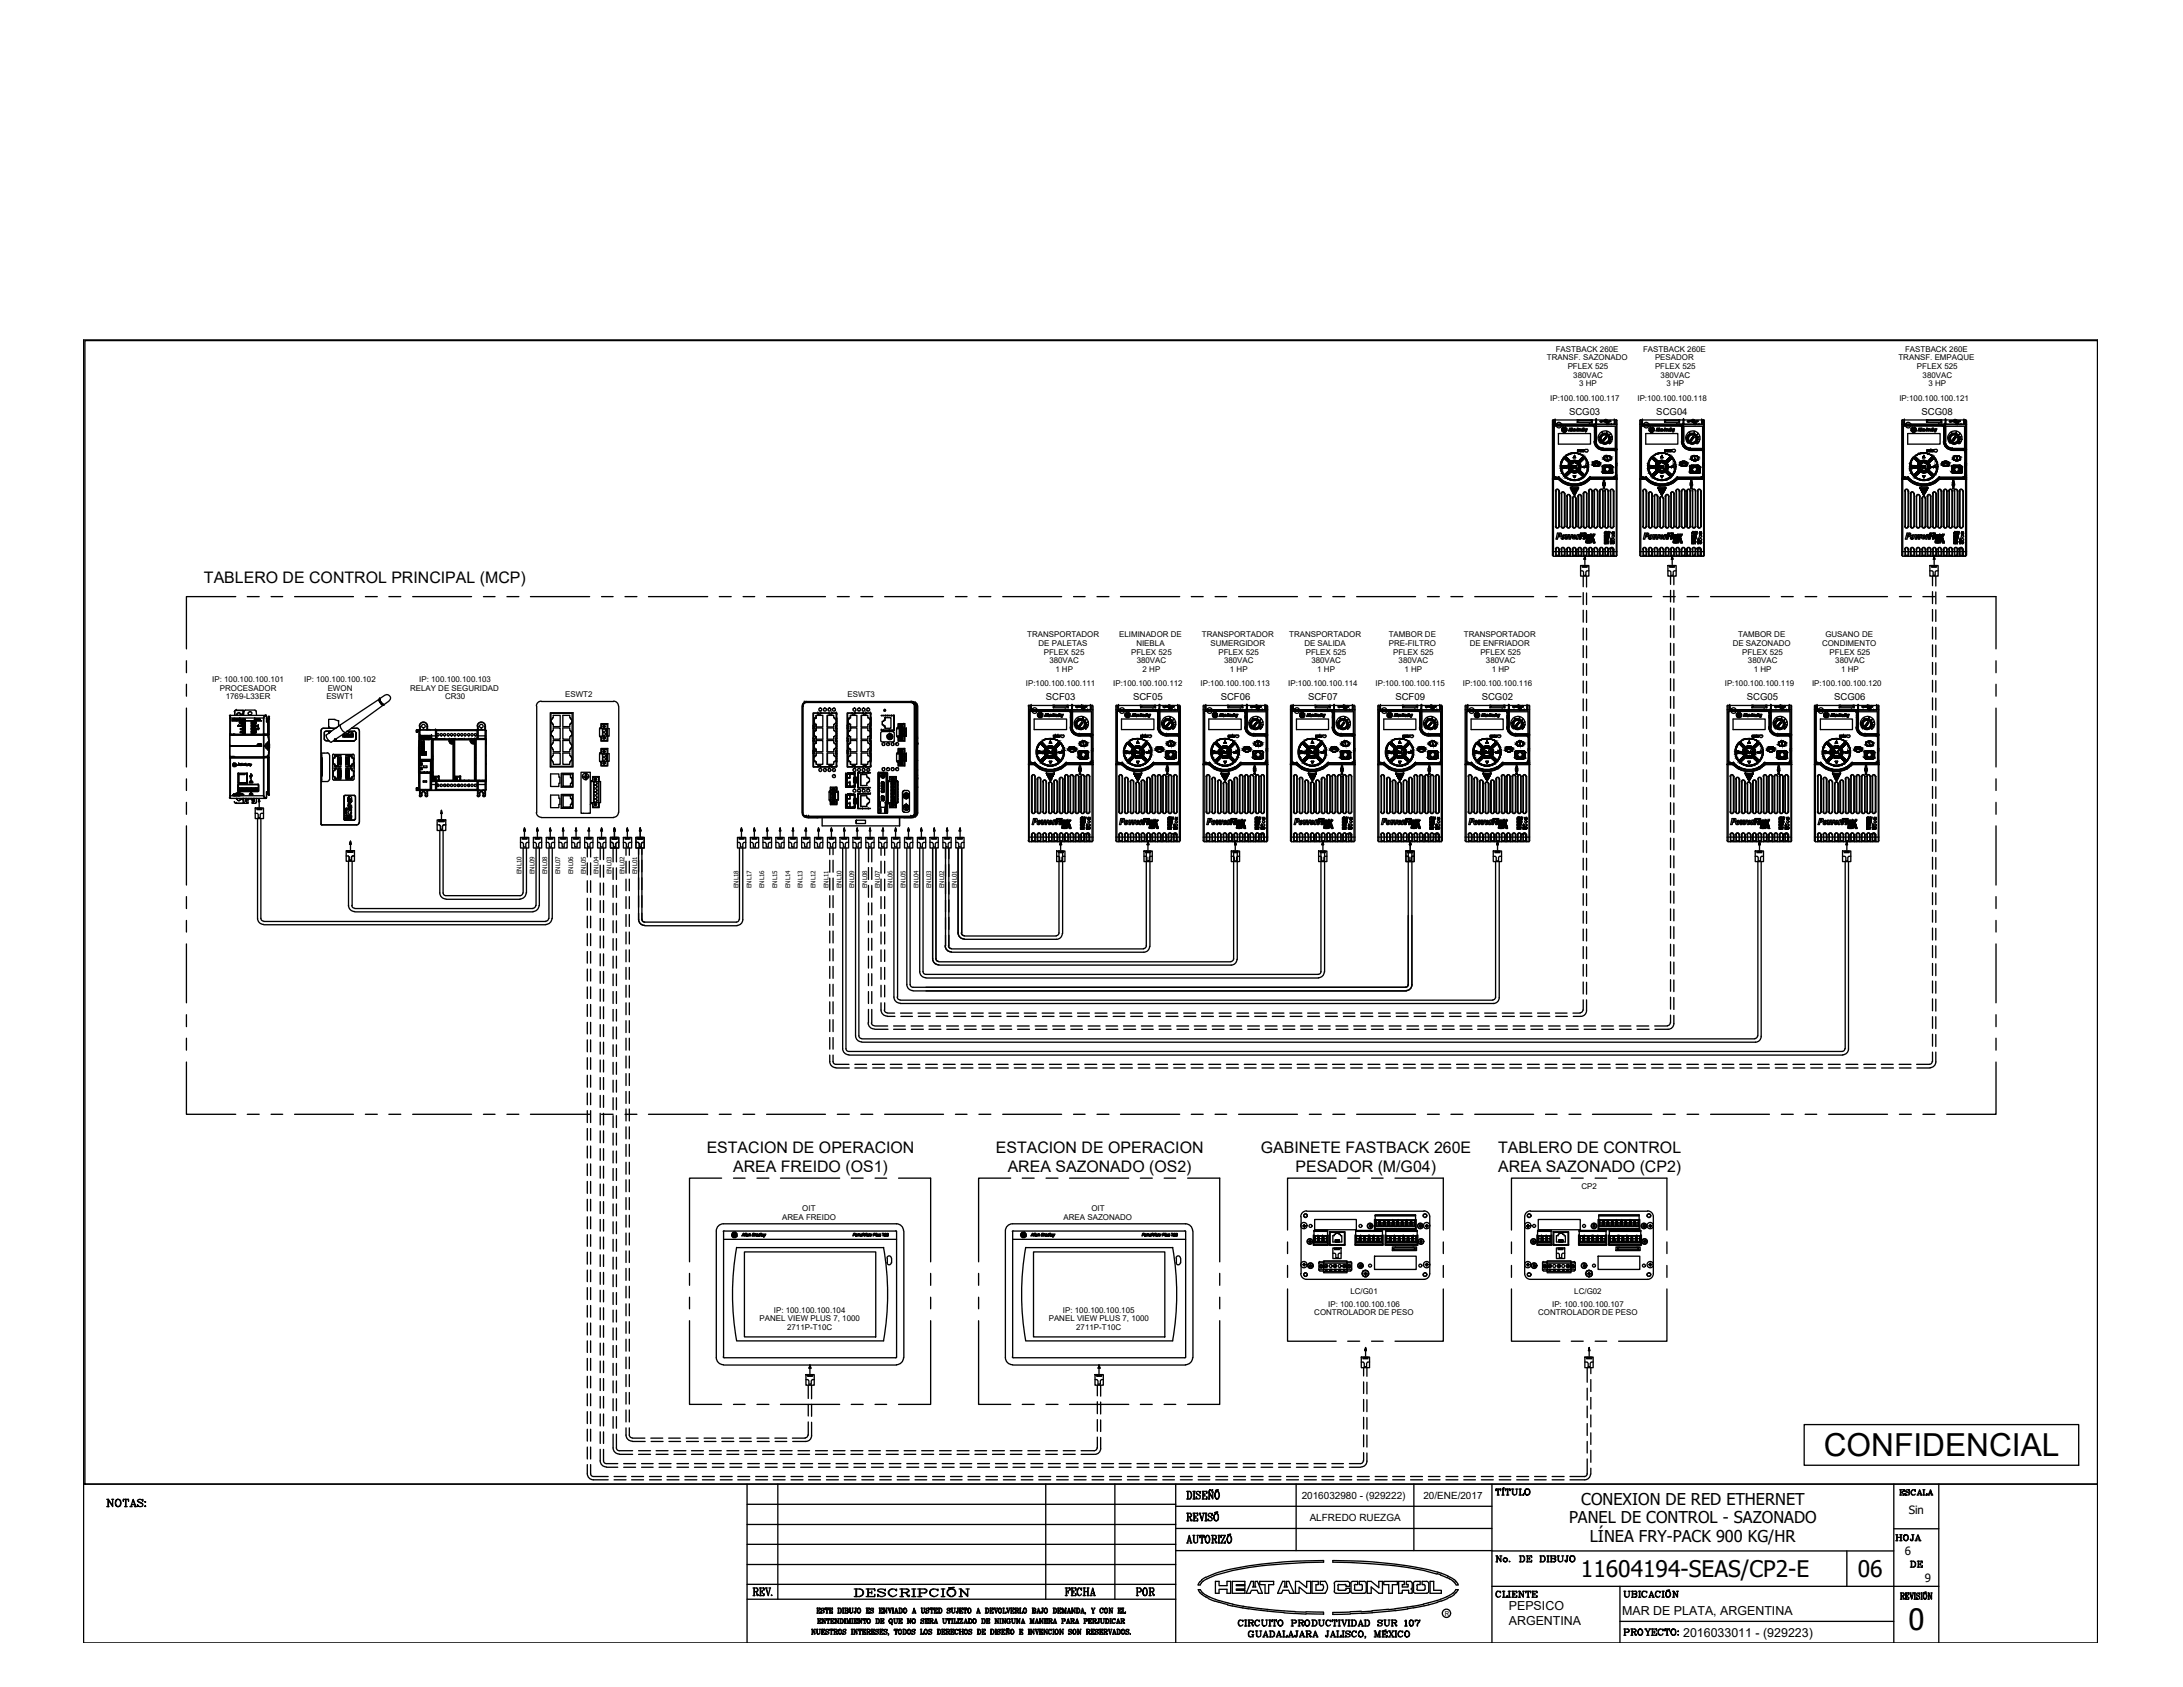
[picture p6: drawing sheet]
<svg xmlns="http://www.w3.org/2000/svg" width="279mm" height="216mm" viewBox="0 0 279 216" stroke-linecap="round" stroke-linejoin="round" font-family="sans-serif">
<defs><g id="words">
<text font-size="4.1" x="233.4" y="186.4">CONFIDENCIAL</text>
<text font-size="3.8" x="244.2" y="208.6">0</text>
<g font-size="3.5">
<text x="241.7" y="198.3">HOJA</text>
<text x="243.8" y="201.8">DE</text>
<text x="144.6" y="205.3">POR</text>
</g>
<g font-size="2.9">
<text x="202.3" y="201.8">11604194-SEAS/CP2-E</text>
<text x="237.8" y="201.8">06</text>
</g>
<g font-size="2.1">
<text x="200.8" y="195">PANEL DE CONTROL - SAZONADO</text>
<text x="202.4" y="192.6">CONEXION DE RED ETHERNET</text>
<text x="203.5" y="197.3">LÍNEA FRY-PACK 900 KG/HR</text>
</g>
<g font-size="2">
<text x="26.1" y="74.7">TABLERO DE CONTROL PRINCIPAL (MCP)</text>
<text x="90.5" y="147.5">ESTACION DE OPERACION</text>
<text x="93.8" y="149.9">AREA FREIDO (OS1)</text>
<text x="127.5" y="147.5">ESTACION DE OPERACION</text>
<text x="129" y="149.9">AREA SAZONADO (OS2)</text>
<text x="161.4" y="147.5">GABINETE FASTBACK 260E</text>
<text x="165.8" y="149.9">PESADOR (M/G04)</text>
<text x="191.8" y="149.9">AREA SAZONADO (CP2)</text>
<text x="191.8" y="147.5">TABLERO DE CONTROL</text>
</g>
<g font-size="1.6">
<text x="193.1" y="206">PEPSICO</text>
<text x="193.1" y="207.9">ARGENTINA</text>
<text x="207.6" y="206.7">MAR DE PLATA, ARGENTINA</text>
<text x="215.4" y="209.5">2016033011 - (929223)</text>
</g>
<g font-size="1.5">
<text x="244.3" y="193.8">Sin</text>
<text x="243.8" y="199">6</text>
<text x="246.4" y="202.4">9</text>
</g>
<g font-size="1.3">
<text x="166.6" y="191.8">2016032980 - (929222)</text>
<text x="182.2" y="191.8">20/ENE/2017</text>
<text x="167.6" y="194.6">ALFREDO RUEZGA</text>
</g>
<g font-size="1.2">
<text x="200.8" y="53.1">SCG03</text>
<text x="212" y="53.1">SCG04</text>
<text x="245.9" y="53.1">SCG08</text>
<text x="133.8" y="89.6">SCF03</text>
<text x="145" y="89.6">SCF05</text>
<text x="156.2" y="89.6">SCF06</text>
<text x="167.4" y="89.6">SCF07</text>
<text x="178.6" y="89.6">SCF09</text>
<text x="189.6" y="89.6">SCG02</text>
<text x="223.6" y="89.6">SCG05</text>
<text x="234.8" y="89.6">SCG06</text>
</g>
<g font-size="1">
<text x="198" y="46.1">TRANSF. SAZONADO</text>
<text x="199.1" y="45">FASTBACK 260E</text>
<text x="200.6" y="47.2">PFLEX 525</text>
<text x="210.3" y="45">FASTBACK 260E</text>
<text x="211.8" y="47.2">PFLEX 525</text>
<text x="211.8" y="46.1">PESADOR</text>
<text x="243" y="46.1">TRANSF. EMPAQUE</text>
<text x="243.8" y="45">FASTBACK 260E</text>
<text x="245.3" y="47.2">PFLEX 525</text>
<text x="198.4" y="51.3">IP:100.100.100.117</text>
<text x="201.4" y="48.3">380VAC</text>
<text x="202.1" y="49.4">3 HP</text>
<text x="209.6" y="51.3">IP:100.100.100.118</text>
<text x="212.5" y="48.3">380VAC</text>
<text x="213.3" y="49.4">3 HP</text>
<text x="243.1" y="51.3">IP:100.100.100.121</text>
<text x="246.1" y="48.3">380VAC</text>
<text x="246.8" y="49.4">3 HP</text>
<text x="131.5" y="81.6">TRANSPORTADOR</text>
<text x="132.9" y="82.7">DE PALETAS</text>
<text x="133.6" y="83.8">PFLEX 525</text>
<text x="143.2" y="81.6">ELIMINADOR DE</text>
<text x="144.8" y="83.8">PFLEX 525</text>
<text x="145.4" y="82.7">NIEBLA</text>
<text x="153.8" y="81.6">TRANSPORTADOR</text>
<text x="154.9" y="82.7">SUMERGIDOR</text>
<text x="155.9" y="83.8">PFLEX 525</text>
<text x="165" y="81.6">TRANSPORTADOR</text>
<text x="166.9" y="82.7">DE SALIDA</text>
<text x="167.1" y="83.8">PFLEX 525</text>
<text x="177.7" y="81.6">TAMBOR DE</text>
<text x="177.7" y="82.7">PRE-FILTRO</text>
<text x="178.3" y="83.8">PFLEX 525</text>
<text x="187.4" y="81.6">TRANSPORTADOR</text>
<text x="188.1" y="82.7">DE ENFRIADOR</text>
<text x="189.5" y="83.8">PFLEX 525</text>
<text x="221.8" y="82.7">DE SAZONADO</text>
<text x="222.4" y="81.6">TAMBOR DE</text>
<text x="223" y="83.8">PFLEX 525</text>
<text x="233.2" y="82.7">CONDIMENTO</text>
<text x="233.6" y="81.6">GUSANO DE</text>
<text x="234.2" y="83.8">PFLEX 525</text>
<text x="27.2" y="87.3">IP: 100.100.100.101</text>
<text x="28.1" y="88.4">PROCESADOR</text>
<text x="28.9" y="89.5">1769-L33ER</text>
<text x="38.9" y="87.3">IP: 100.100.100.102</text>
<text x="41.8" y="89.5">ESWT1</text>
<text x="41.9" y="88.4">EWON</text>
<text x="52.5" y="88.4">RELAY DE SEGURIDAD</text>
<text x="53.7" y="87.3">IP: 100.100.100.103</text>
<text x="57" y="89.5">CR30</text>
<text x="72.3" y="89.2">ESWT2</text>
<text x="108.5" y="89.2">ESWT3</text>
<text x="131.3" y="87.8">IP:100.100.100.111</text>
<text x="134.3" y="84.9">380VAC</text>
<text x="135.1" y="86">1 HP</text>
<text x="142.5" y="87.8">IP:100.100.100.112</text>
<text x="145.5" y="84.9">380VAC</text>
<text x="146.2" y="86">2 HP</text>
<text x="153.7" y="87.8">IP:100.100.100.113</text>
<text x="156.7" y="84.9">380VAC</text>
<text x="157.4" y="86">1 HP</text>
<text x="164.9" y="87.8">IP:100.100.100.114</text>
<text x="167.8" y="84.9">380VAC</text>
<text x="168.6" y="86">1 HP</text>
<text x="176.1" y="87.8">IP:100.100.100.115</text>
<text x="179" y="84.9">380VAC</text>
<text x="179.8" y="86">1 HP</text>
<text x="187.2" y="87.8">IP:100.100.100.116</text>
<text x="190.2" y="84.9">380VAC</text>
<text x="191" y="86">1 HP</text>
<text x="220.8" y="87.8">IP:100.100.100.119</text>
<text x="223.7" y="84.9">380VAC</text>
<text x="224.5" y="86">1 HP</text>
<text x="231.9" y="87.8">IP:100.100.100.120</text>
<text x="234.9" y="84.9">380VAC</text>
<text x="235.7" y="86">1 HP</text>
<text x="102.7" y="155">OIT</text>
<text x="139.7" y="155">OIT</text>
<text x="202.4" y="152.2">CP2</text>
<text x="100.1" y="156.1">AREA FREIDO</text>
<text x="136.1" y="156.1">AREA SAZONADO</text>
<text x="170" y="167.2">IP: 100.100.100.106</text>
<text x="172.8" y="165.6">LC/G01</text>
<text x="198.7" y="167.2">IP: 100.100.100.107</text>
<text x="201.5" y="165.6">LC/G02</text>
<text x="97.2" y="169.1">PANEL VIEW PLUS 7, 1000</text>
<text x="99" y="168">IP: 100.100.100.104</text>
<text x="100.7" y="170.2">2711P-T10C</text>
<text x="134.2" y="169.1">PANEL VIEW PLUS 7, 1000</text>
<text x="136" y="168">IP: 100.100.100.105</text>
<text x="137.7" y="170.2">2711P-T10C</text>
<text x="168.2" y="168.3">CONTROLADOR DE PESO</text>
<text x="196.9" y="168.3">CONTROLADOR DE PESO</text>
</g>
<text font-size=".9" x="184.9" y="206.8">R</text>
<g font-size=".8">
<text x="66.7" y="111.9" transform="rotate(-90 66.7 111.9)">ENL10</text>
<text x="68.4" y="111.9" transform="rotate(-90 68.4 111.9)">ENL09</text>
<text x="70" y="111.9" transform="rotate(-90 70 111.9)">ENL08</text>
<text x="71.7" y="111.9" transform="rotate(-90 71.7 111.9)">ENL07</text>
<text x="73.3" y="111.9" transform="rotate(-90 73.3 111.9)">ENL06</text>
<text x="75" y="111.9" transform="rotate(-90 75 111.9)">ENL05</text>
<text x="76.6" y="111.9" transform="rotate(-90 76.6 111.9)">ENL04</text>
<text x="78.3" y="111.9" transform="rotate(-90 78.3 111.9)">ENL03</text>
<text x="79.9" y="111.9" transform="rotate(-90 79.9 111.9)">ENL02</text>
<text x="81.6" y="111.9" transform="rotate(-90 81.6 111.9)">ENL01</text>
<text x="94.5" y="113.7" transform="rotate(-90 94.5 113.7)">ENL18</text>
<text x="96.2" y="113.7" transform="rotate(-90 96.2 113.7)">ENL17</text>
<text x="97.8" y="113.7" transform="rotate(-90 97.8 113.7)">ENL16</text>
<text x="99.5" y="113.7" transform="rotate(-90 99.5 113.7)">ENL15</text>
<text x="101.1" y="113.7" transform="rotate(-90 101.1 113.7)">ENL14</text>
<text x="102.7" y="113.7" transform="rotate(-90 102.7 113.7)">ENL13</text>
<text x="104.4" y="113.7" transform="rotate(-90 104.4 113.7)">ENL12</text>
<text x="106" y="113.7" transform="rotate(-90 106 113.7)">ENL11</text>
<text x="107.7" y="113.7" transform="rotate(-90 107.7 113.7)">ENL10</text>
<text x="109.3" y="113.7" transform="rotate(-90 109.3 113.7)">ENL09</text>
<text x="111" y="113.7" transform="rotate(-90 111 113.7)">ENL08</text>
<text x="112.6" y="113.7" transform="rotate(-90 112.6 113.7)">ENL07</text>
<text x="114.2" y="113.7" transform="rotate(-90 114.2 113.7)">ENL06</text>
<text x="115.9" y="113.7" transform="rotate(-90 115.9 113.7)">ENL05</text>
<text x="117.5" y="113.7" transform="rotate(-90 117.5 113.7)">ENL04</text>
<text x="119.2" y="113.7" transform="rotate(-90 119.2 113.7)">ENL03</text>
<text x="120.8" y="113.7" transform="rotate(-90 120.8 113.7)">ENL02</text>
<text x="122.5" y="113.7" transform="rotate(-90 122.5 113.7)">ENL01</text>
</g>
</g></defs>
<!-- layer: 0 -->
<g fill="none" stroke="#000" stroke-width=".17">
<path d="M10.7 43.5h257.8v166.8h-257.8zM10.9 43.6h257.6v146.3h-257.6zM198.7 54.3h8M198.8 53.7l-.1 .1v17.3M198.9 54.7h.1M198.9 54.7v6.2M199 54.3h.1M199 54h.1M199 53.7v.6h7.7v-.6M199 53.7h.1M199 53.8h.1M199 53.7v.6"/>
<path d="M199.1 54.5h-.2v.2M199.1 54.4l-.2 .2-.1 .1M199.1 54.5h.1M199.1 54.5h4.8M199.2 54.3h.1M199.5 55.5h4.1v1.3h-4.1zM199.6 54.3h.1M199.9 54.3h-.1M199.9 55.1h.1M199.9 55.1h.6l-.2 .2h-.2zM199.9 54.3h.1M200 59.9v-.3v.3"/>
<path d="M200 59.6v.2zM200 59.8h.2h-.2M200 59.7h.1h-.1M200 59.6h.1h-.1M200.1 55h.1M200.1 54.8l.1 .3-.1-.3-.2 .3zM200.1 55.2h.1M200.1 54.7h.1M200.1 54.7l-.2 .1v.3h.6l.1-.2-.3-.2M200.1 54.7h.2M200.1 59.7h.1M200.1 59.6h.1"/>
<path d="M200.1 59.7h-.1h.1M200.1 59.6h-.1h.1M200.2 59.8h.1M200.2 59.9h-.2h.2M200.2 59.8l.1 .1v-.1M200.2 55.2h.1M200.2 58.5a1.8 1.8 0 0 0 0 2.4M200.2 58.6a1.71 1.71 0 0 0 0 2.2M200.2 59.7l.1 .1M200.2 59.7h.1M200.2 54.8h.2v.3h-.2zM200.2 54.9h.1"/>
<path d="M200.3 59.7h.1M200.3 59.7v.1M200.3 55.2h.1M200.3 59.7h-.1l.1 .1h-.1M200.3 54.9h.1M200.3 55.2h-.2M200.3 54.8v.2h.1M200.3 54.9l.1 .1M200.3 59.7h-.1l.1 .1M200.3 54.7h.1M200.3 54.8v.1M200.4 58.4l.7 .7-.7-.7"/>
<path d="M200.4 59.7l.1-.1 .1 .1M200.4 55h.1M200.4 59.7v.1h.2M200.5 59.6l.1 .1h-.2l.1 .1h.1l-.1 .1-.1-.1zM200.5 59.7h.1M200.6 59.8h.1M200.6 59.7h.1M200.6 59.7h-.2l.2 .1M200.9 59.3l-.7-.7 .7 .7M200.9 59.3a.78 .78 0 0 0 0 .8M200.9 54.8h.1v.3l.2-.3-.1 .3h-.2h-.1zM200.9 59.2a.74 .74 0 0 0 0 1"/>
<path d="M200.9 59.3l-.7-.8 .7 .8M200.9 54.9v.1zM201.1 59.1a.74 .74 0 0 1 .9 0M201.1 59.1a.78 .78 0 0 1 .9 0M201.1 59.1l-.8-.7 .8 .7M201.2 59.8h.1M201.2 59.8l.1 .1 .1-.1M201.2 59.8h.1h-.1M201.2 54.8v.3zM201.2 59.8h.1h.1M201.3 54.9h.1l.1 .1-.2 .1h.1h-.1zM201.3 59.7l.1 .1"/>
<path d="M201.3 59.6l-.1 .1 .2 .1M201.3 59.6l.2 .1M201.3 59.6h-.1l.1 .1M201.3 59.6l.1 .1M201.3 55h.1zM201.4 58.6l.1-.3-.1 .3M201.4 59.6l.1 .1M201.4 59.6v.1M201.4 59.8h.1M201.4 59.7l-.2-.1 .3 .2-.2 .1-.1-.1M201.5 59.7h.1M201.5 59.7l-.2-.1-.1 .1 .2 .1h-.1h-.1"/>
<path d="M201.5 59.8h.1h-.1M201.5 59.8h.1M201.5 59.8l.1-.1zM201.5 54.9l.2 .1-.1 .1v-.2l-.1 .2zM201.5 58.3l.2 .3h-.3h.3M201.5 59.7v.1M201.6 59.8h.1M201.7 59.8h-.2h.2M201.7 59.8l-.1-.2-.1 .1v.1h.2M201.7 59.6h.1M201.7 59.9v-.3v.3M201.7 55l.1 .1z"/>
<path d="M201.7 59.9h.1M201.7 59.6v.3v-.3M201.9 53.7l.1 .1M201.9 55l.1 .1zM201.9 54.8h.1v.3h-.2zM201.9 54h1.9M201.9 53.7v.3M201.9 57.6h.1h-.1v.2zM201.9 57.8h.1M201.9 57.7h.1h-.1M201.9 54.8l.1 .1h-.1zM202 59.1l.6-.7-.6 .7"/>
<path d="M202 59.1l.7-.7-.7 .7M202 53.8h.1M202 53.8h1.7M202 53.8l-.1 .2M202 57.7h.1M202.1 54.9h.1l-.1 .2h-.1zM202.1 59.2a.74 .74 0 0 1 0 1M202.1 57.6l.2 .2-.2-.2 .1 .1-.2 .1zM202.2 59.3a.78 .78 0 0 1 0 .8M202.3 57.6v.2l.1-.2v.2h-.1zM202.3 55.1h.1M202.3 54.9h.1v.2h-.2v-.1h.1h-.1z"/>
<path d="M202.4 54.9h.2v-.1v.3h-.2zM202.5 55h.1l-.1 .1zM202.5 57.6l.1 .2h-.1zM202.6 55.1h.1M202.6 57.6h.2l-.1 .2zM202.7 54.8h.1l-.2 .3zM202.8 59.8h-.3h.3M202.8 59.8h.1M202.8 59.7h.1M202.8 59.7l-.3 .1 .3-.1M202.8 54.9l.1 .2h-.1h.1h-.1zM202.8 55h.1z"/>
<path d="M202.8 58.6a1.71 1.71 0 0 1 0 2.2M202.8 58.5a1.8 1.8 0 0 1 0 2.4l-.7-.7M202.8 58.6l-.6 .7 .6-.7M202.8 58.5l-.7 .8M203 59.7h-.2h.2M203 59.7v-.2v.2M203 54.9v.2l.1-.2v.3l-.2 .1zM203 57.9h.1M203 59.8h-.2h.2M203 59.5h.1M203 59.5v.3M203.1 57.5l.2 .2-.2 .1"/>
<path d="M203.1 57.5l-.3 .1v.2h.2M203.4 54.3h.1M203.5 54.3h.1M203.6 53.8h.1M203.7 53.8h.1M203.7 54.3h.1M203.7 53.8l.1 .2M203.8 53.7l-.2 .1M203.8 54.3h.1M203.8 53.7v.3M203.8 54.5h.2l.1 .2v1.8M203.8 54.4l.3 .2v.1"/>
<path d="M203.9 54.5h.1M203.9 54.5h-4.8h4.8M203.9 54.3h.1M204 56.5a1.12 1.12 0 0 0 1.2 1.1M204.1 55v.1M204.1 55.3h.1M204.1 55.1v-.4v1.8v-1.1M204.1 55.3v-.2v.2M204.1 56.5h.1M204.1 54.7h.1M204.1 55.1h.1M204.1 56.5a1.04 1.04 0 0 0 1 1"/>
<path d="M204.1 55.1h.2h-.2M204.1 55.4h.2M204.1 54.3h.1M204.2 54.3v2.2h.1M204.2 54.3h.1M204.3 53.7h.1M204.3 54.3h.1M204.3 53.7v.6v-.6M204.3 56.5a.87 .87 0 0 0 .9 .8M204.3 54.3v2.2zM204.3 55.2l-.2 .1M204.3 53.7l-.1 .6"/>
<path d="M204.3 54.6h2.4v2.8M204.3 53.7v.6M204.3 54.6v1.9M204.5 56l.1 .2 .2 .5M204.6 56h.1h-.1M204.8 56h.2M204.8 55.9v.3h.1M204.8 56.4l.1 .2M204.8 53.9v.1l.2-.1M204.8 53.9l.1 .1h.1M204.8 55.8l.2 .1M204.8 56.2v.1"/>
<path d="M204.8 55.8l.2-.2 .1 .2-.1 .1M204.9 56l-.1 .2M204.9 55.9l-.1 .1M204.9 56.3l.1 .2M204.9 56.2v.1M204.9 56.7h.1M204.9 56.5l.2 .2M204.9 56v.2M204.9 55.9v.1M205 56.3v.1M205 55.3l-.2 .2-.2 .4M205 56.3l-.2 .1"/>
<path d="M205 56.5l.2 .1M205 56.4l-.1 .2M205 55.3l.1 .2M205 53.9v.1M205 54h.3M205 53.9h.3M205 55.3l.2 .2M205.1 55.7l-.2 .2M205.1 59.8v.7h1.1M205.1 55.5l.1 .2M205.1 55.6l.3-.1v.2h-.2M205.1 57.4a.91 .91 0 0 1-.9-.9 .91 .91 0 0 0 1 .9h1.5"/>
<path d="M205.1 57.6a1.08 1.08 0 0 1-1-1.1 1.08 1.08 0 0 0 1.1 1.1M205.1 57.6h.1M205.1 57.5h.1M205.1 59.8v.5l.2 .2M205.1 57.4v.2M205.1 55.6l-.1 .1M205.1 56.6l.2 .1M205.2 57.4h.1M205.2 57.6h.1M205.2 57.4h1.7h-1.4M205.2 57.4v.2M205.2 57.6h1.4"/>
<path d="M205.2 57.6h1.8M205.2 57.4h.3M205.2 55.7h-.1M205.2 56.6h.1M205.2 56.6l-.1 .1M205.3 56.3v.1l-.1-.1 .1 .1M205.3 56.3h.1M205.3 59.6l-.2 .1M205.3 57.4l-.1 .2M205.3 56.4h.1M205.3 53.9v.1M205.3 56.3v.1"/>
<path d="M205.3 54h.1M205.3 53.9l.1 .1M205.3 59.6h.9M205.3 56.7l.1 .1M205.3 56.7h.1M205.3 56.6v.2l-.2-.1M205.4 53.8l-.1 .1M205.4 53.8l-.2 .1 .8-.1 .1 .1M205.4 57.6h-.2h.2M205.4 57.6h.1M205.4 53.8h.1M205.4 55.6h.1"/>
<path d="M205.4 55.6h-.2M205.4 55.5h.1M205.4 57.6h-.1M205.4 54l.2 .1M205.4 54h.1M205.5 57.6h-.1M205.5 53.8h.1M205.5 53.7l-.3 .2-.4-.1v.1M205.5 57.4v.2h1.1h-1.4M205.5 57.4l-.1 .2M205.5 53.8h-.1M205.5 55.6l.2 .1"/>
<path d="M205.5 55.9l-.3 .4M205.5 55.9h.1M205.5 55.9v.1M205.5 56l-.2 .3M205.5 56h.1M205.5 55.9l.1 .1M205.6 54.1h.1M205.6 53.8h.1M205.6 53.8h-.1h.1M205.6 53.7h.1M205.6 54.1l.1 .1M205.6 56l-.3 .3"/>
<path d="M205.6 56h.1M205.6 56l-.1-.1 .1 .1M205.6 53.7h-6.8v17.5h8.1v-10.1M205.6 56.6h-.2v.2M205.6 55.2l-.6 .1M205.6 56l-.3 .4M205.6 54.3h.1M205.6 55.2v.3M205.6 56.6l.1 .2M205.7 55.2l.4 .2M205.7 56.7h-.3M205.7 53.7l-.1 .1"/>
<path d="M205.7 53.7h1.2v7.4M205.7 54.1v.1M205.7 54.3h.1M205.7 55.2v.3M205.7 54.1l.1 .1M205.7 54.2h.1M205.7 55.7l.1 .1M205.7 56.7l-.3 .1M205.7 56.6h-.1M205.8 55.6v.1M205.8 55.8l.1 .2M205.8 54.3h.1"/>
<path d="M205.8 56.6l-.1 .1M205.8 55.6l-.3-.1v.2M205.8 55.6l-.1 .1h-.2M205.8 55.7l.1 .2M205.9 54.3h.1M205.9 55.7l.1 .2M205.9 56.3v-.2l.2-.1-.1 .3M205.9 54.2h-.1h.1M205.9 55.7l-.1 .1M205.9 56.7l.1 .1M205.9 56v.1M205.9 56.4l-.1 .2"/>
<path d="M206 56.1v.2M206 55.7l.1-.2-.1 .2M206 55.9v.2M206 56.4l-.2 .3-.1-.2 .1-.1 .2 .1M206 56.3v.1M206.1 56.3h-.2v.1M206.1 54.3h.1M206.1 55.9l-.2 .1M206.1 56.5h.2M206.1 56.4l.2 .1M206.1 56l.3-.1-.3 .1M206.1 55.4l.2 .4"/>
<path d="M206.1 53.9h.1M206.1 53.9l-.1 .1v-.1h-.6l.3 .2 .2-.1v.2M206.1 56.7l-.1-.1 .1 .1-.1 .1M206.1 53.9l-.6 .1M206.2 59.5l.2 .2M206.2 59.6l.1 .1M206.2 59.5h-.9l-.2 .2M206.2 54.3h.1M206.2 56.5l-.1 .2M206.3 54.3h.1M206.3 55.8l.1 .4M206.4 59.8v.5l-.2 .2"/>
<path d="M206.4 56.2h-.3h.3l-.1 .3M206.4 59.8v.6M206.6 57.6l.1 .1 .1 .1M206.6 57.6l.2 .1v.1M206.6 57.6h.1M206.6 53.7h.1M206.6 54.3h.1M206.6 53.7v.6M206.7 54.3h.3M206.7 53.8h.1M206.7 54.3h.1M206.7 54h.1"/>
<path d="M206.7 53.7v.6M206.8 57.9v2.9M206.8 59.3h.2h-.2M206.8 57.9v3M206.8 57.9v1.4M206.8 59.5v.1h.2M206.8 59.3v1.5M206.8 59.3h.1M206.8 57.4l.2 .1zM206.8 53.7l.2 .1v17.3M207 59.5h-.2M209.9 54.3h8"/>
<path d="M210 53.7l-.1 .1v17.3M210 54.7h.1M210 54.7v6.2M210.1 54.7v6.2M210.2 54h.1M210.2 54.3h.1M210.2 53.7v.6h7.7v-.6M210.2 53.7h.1M210.2 53.8h.1M210.2 53.7v.6M210.3 54.5h-.2l-.1 .2M210.3 54.4l-.3 .2v.1"/>
<path d="M210.3 54.5h.1M210.3 54.5h4.7M210.4 54.3h.1M210.6 55.5h4.1v1.3h-4.1zM210.8 54.3h.1M211 54.3h.1M211.1 54.8l.1-.1h.4l.1 .2v.2h-.6zM211.1 55.1h.1M211.1 55.1h.6l-.2 .2h-.2zM211.1 54.3h.1M211.1 59.9v-.3v.3M211.1 59.6v.2z"/>
<path d="M211.1 59.8h.3h-.3M211.1 59.7h.2h-.2M211.1 59.6h.2h-.2M211.2 55h.1M211.2 54.8l.2 .3-.2-.3-.1 .3zM211.3 55.2h.1M211.2 54.7h.1M211.3 59.7h.1M211.3 59.6h.1M211.3 59.7h-.2h.2M211.3 59.6h-.2h.2M211.4 59.8h.1"/>
<path d="M211.4 59.9h-.3h.3M211.4 55.2h.1M211.4 58.5a1.8 1.8 0 0 0 0 2.4M211.4 58.6a1.71 1.71 0 0 0 0 2.2M211.4 59.7l.1 .1M211.4 59.7h.1M211.4 54.8h.2v.3h-.2zM211.4 54.9h.1M211.4 59.7l.2 .1-.1 .1-.1-.1M211.5 59.7h.1M211.5 55.2h.1M211.5 54.9h.1"/>
<path d="M211.5 54.8v.2h.1M211.5 59.7h-.1l.1 .1-.1-.1h.1h-.1l.2 .1-.1 .1-.1-.1M211.6 58.4l.6 .7-.6-.7M211.6 54.8v.2M211.6 55h.1M211.6 59.7h.1M211.6 59.7l.1 .1M211.6 59.7l.1 .2 .1-.1M211.6 59.7l.1-.1v.1M211.7 59.7h.1M211.7 59.8h.1M211.7 59.7v-.1l-.1 .2 .1 .1 .1-.1"/>
<path d="M211.7 59.7h-.1l.1 .1M211.8 59.8h-.1M212 59.3l-.6-.7 .6 .7M212 59.3a.78 .78 0 0 0 0 .8M212.1 54.8h.1v.3l.1-.3v.3h-.2h-.2zM212.1 59.2a.74 .74 0 0 0 0 1M212.1 59.3l-.7-.8 .7 .8M212.1 54.9v.1h-.1zM212.2 59.1a.74 .74 0 0 1 .9 0M212.2 59.1a.78 .78 0 0 1 .9 0M212.2 59.1l-.7-.7 .7 .7M212.4 59.8h.1"/>
<path d="M212.4 59.8h.1h-.1M212.4 54.8l-.1 .3zM212.4 59.8h.1h.1M212.5 54.9l.1 .2h-.1h.1h-.1zM212.5 59.7l.1 .1-.1 .1-.1-.1M212.5 59.6l-.1 .1 .2 .1h-.1M212.5 59.6l.1 .1M212.5 59.6v.1M212.5 55h.1zM212.5 59.7v.1M212.5 58.6l.2-.3-.2 .3M212.6 59.7l-.1-.1 .1 .2-.1 .1-.1-.1"/>
<path d="M212.6 59.7h.1M212.6 59.7l-.1-.1-.1 .1 .2 .1h-.1h-.1M212.7 54.9h.1v.2v-.2l-.2 .2zM212.7 59.8h.1h-.1M212.7 58.3l.1 .3h-.3h.3M212.7 59.8h.1M212.7 59.7l.1 .1zM212.7 59.7v.1M212.8 59.8h.1M212.8 59.8h-.1h.1M212.8 59.8v-.2l-.1 .1v.1h.1M212.9 59.6h.1"/>
<path d="M212.9 59.9v-.3v.3M212.9 55l.1 .1zM212.9 59.9h.1M212.9 59.6v.3v-.3M213 53.7l.2 .1M213 55l.1 .1zM213 54.8h.2v.3h-.2zM213 54h2M213 53.7v.3M213.1 57.6h.1h-.1v.2zM213.1 57.8h.1M213.1 57.7h.1h-.1"/>
<path d="M213.1 54.8l.1 .1h-.2zM213.1 59.1l.7-.7-.7 .7M213.2 59.1l.7-.7-.7 .7M213.2 53.8h1.6M213.2 53.8h.1M213.2 53.8l-.2 .2M213.2 57.7h.1M213.3 54.9h.1l-.1 .2zM213.3 59.2a.74 .74 0 0 1 0 1M213.3 57.6l.1 .2-.1-.2-.1 .2zM213.3 57.7h.1M213.3 59.3a.78 .78 0 0 1 0 .8"/>
<path d="M213.4 55l.2-.1v.2h-.2v-.1l.1-.1zM213.4 57.6l.1 .2 .1-.2v.2h-.2zM213.4 55.1h.1zM213.5 55.1h.1M213.6 55h.1v.1zM213.6 54.9h.2v-.1v.3h-.2zM213.6 57.6l.2 .2h-.2zM213.7 55.1h.1M213.8 57.6h.1v.2zM213.9 54.8l-.1 .3zM213.9 59.8h-.2h.2M213.9 59.8h.1"/>
<path d="M213.9 59.7h.1M213.9 59.7l-.2 .1 .2-.1M213.9 54.9h.2v.2h-.1h.1h-.2zM214 55h.1zM214 58.6a1.71 1.71 0 0 1 0 2.2M214 58.5a1.8 1.8 0 0 1 0 2.4l-.7-.7M214 58.6l-.7 .7 .7-.7M214 58.5l-.7 .8M214.1 57.5l-.1 .2 .1 .1M214.2 59.7h-.3h.3M214.2 59.7v-.2v.2M214.2 54.9v.2l.1-.2-.1 .4h-.1z"/>
<path d="M214.2 57.9h.1M214.2 57.5h.1M214.2 59.8h-.3h.3M214.2 59.5h.1M214.2 59.5v.3M214.3 57.5l.1 .2-.1 .1M214.5 54.3h.1M214.6 54.3h.1M214.7 54.3h.1M214.8 53.8h.1M214.8 54.3h.1M214.8 53.8l.2 .2"/>
<path d="M214.9 54.3h.1M215 53.7l-.2 .1M215 54.3h.1M215 53.7v.3M215 54.5h.2l.1 .2v1.8M215 54.4l.3 .2v.1M215 54.5h.1M215 54.5h-4.7h4.7M215.2 56.5a1.12 1.12 0 0 0 1.1 1.1M215.3 55v.1M215.3 55.3h.1M215.3 55.1v-.4v1.8v-1.1"/>
<path d="M215.3 55.3v-.2v.2M215.3 56.5h.1M215.3 54.7h.1M215.3 55.1h.1M215.3 56.5a1.04 1.04 0 0 0 1 1M215.3 55.1h.2h-.2M215.3 55.4h.2M215.3 54.3h.1M215.3 54.3v2.2h.2M215.4 54.3h.1M215.5 53.7h.1M215.5 54.3h.1"/>
<path d="M215.5 53.7v.6v-.6M215.5 56.5a.87 .87 0 0 0 .8 .8M215.5 54.3v2.2zM215.5 55.2l-.2 .1M215.5 54.6h2.4v2.8M215.5 53.7l-.1 .6M215.5 53.7v.6M215.5 54.6v1.9M215.8 56a.61 .61 0 0 0 .3 .7M215.8 56h.1h-.1M215.9 56h.2M216 55.9l-.1 .3"/>
<path d="M216 56.4l.1 .2M216 53.9v.1l.2-.1M216 53.9l.1 .1h.1M216 56.2v.1M216 56v.2M216 55.9v.1M216 56.3l.1 .2M216.1 56.2v.1M216.1 56.2h-.2M216.1 56.5l.2 .2M216.1 56v.2M216.1 55.9v.1"/>
<path d="M216.1 56.3l.1 .1M216.1 56.3l-.1 .1M216.2 56.5l.1 .1M216.2 55.3l-.2 .2-.2 .4M216.2 56.4l-.1 .2M216.2 55.6l.1 .2M216.2 55.3l.1 .2M216.2 55.6l-.2 .2M216.2 54h.3M216.2 53.9h.3M216.2 53.9v.1M216.2 55.3l.2 .2"/>
<path d="M216.2 55.7l-.1 .2M216.3 59.8v.5l.2 .2M216.3 55.5l.1 .2M216.3 55.8l-.1 .1-.2-.1M216.3 57.6a1.08 1.08 0 0 1-1-1.1 1.08 1.08 0 0 0 1 1.1M216.3 57.4a.91 .91 0 0 1-.9-.9 .91 .91 0 0 0 1 .9h1.5M216.3 57.6h.1M216.3 55.6l-.1 .1M216.3 56.6l.2 .1M216.4 57.4h.1M216.4 57.6h.1M216.4 57.4h1.6h-1.4"/>
<path d="M216.4 57.6h1.3M216.4 57.6h1.7M216.4 57.4h.2M216.4 57.4v.2M216.4 57.4l-.1 .2M216.4 55.7h-.1M216.4 56.6h.1M216.4 56.6l-.1 .1 .2 .1v-.2M216.4 56.3l.1 .1-.1-.1 .1 .1M216.4 56.3h.1M216.5 59.5l-.2 .2M216.5 59.6l-.2 .1"/>
<path d="M216.5 57.4l-.1 .2M216.5 59.5h.8l.2 .2M216.5 56.4h.1M216.5 59.6h.9M216.5 53.9v.1M216.5 56.3v.1M216.5 54h.1M216.5 53.9l.1 .1M216.5 56.7l.1 .1M216.5 56.7h.1M216.6 53.8l-.2 .1M216.6 53.8l-.2 .1 .8-.1 .1 .1"/>
<path d="M216.6 57.6h-.2h.2M216.6 57.6h.1M216.6 53.8h.1M216.6 55.6h.1M216.6 55.6h-.3M216.6 55.5h.1M216.6 55.5l-.3 .1M216.6 54l.1 .1M216.6 55.5v.2h-.2M216.6 54h.1M216.6 53.7l-.2 .2-.4-.1v.1M216.6 57.4v.2h1.1h-1.3"/>
<path d="M216.6 57.4v.2M216.7 55.6l.2 .1M216.7 55.9l-.3 .4M216.7 55.9h.1M216.7 56h.1M216.7 55.9v.1M216.7 56l-.3 .3M216.7 55.9l.1 .1M216.7 54.1h.1M216.7 53.8h.1M216.7 53.8h-.1h.1M216.7 53.7h.2"/>
<path d="M216.7 54.1l.2 .1M216.7 54.1h.2M216.8 56h.1M216.8 53.7h-6.8v17.5h8v-10.1M216.8 56l-.3 .3M216.8 56.6h-.2v.2M216.8 56l-.3 .4M216.8 54.3h.1M216.8 55.2v.3M216.8 56.6l.1 .2M216.8 56.7h-.2M216.8 55.2l-.6 .1"/>
<path d="M216.9 53.7l-.1 .1h-.1M216.9 53.7l-.2 .1M216.9 53.7h1.1v7.4M216.9 54.2h.1M216.9 54.1v.1M216.9 54.3h.1M216.9 55.2v.3M216.9 55.2l.4 .2M216.9 55.7l.1 .1M216.9 56.7l-.3 .1M216.9 56.6h-.1M216.9 55.6l.1 .1"/>
<path d="M216.9 55.8l.1 .2 .2-.1M217 56.6l-.1 .1M217 55.6l-.3-.1v.2M217 55.6l-.1 .1h-.2M217 55.7l.1 .2M217 56.4l-.1 .1M217 54.3h.1M217 55.7l.2 .2M217.1 54.2h-.2h.2M217.1 56.7h.2l-.1-.1 .1 .1M217.1 55.7l-.2 .1M217.1 56v.1"/>
<path d="M217.1 56.4l-.2 .2M217.1 56.3v.1l.1 .1M217.2 56.1l-.1 .2M217.2 55.7l.1-.2-.1 .2M217.2 55.9v.2M217.2 56.4l-.2 .3-.1-.2M217.2 56.3l-.1 .1M217.2 56v.3M217.2 56.4l.3 .1-.2 .2M217.2 54.3h.1M217.2 56.5h.3M217.3 56l.2-.1-.2 .1"/>
<path d="M217.3 56l-.2 .1v.2h.1M217.3 56.2h.2M217.3 53.9h.1M217.3 53.9l-.1 .1v-.1h-.6l.3 .2 .2-.1v.2M217.3 53.9l-.7 .1M217.3 59.6l.2 .1M217.3 55.4l.2 .4M217.5 54.3h.1M217.5 59.8v.7h-1M217.6 55.8v.4M217.6 56.2l-.1 .3M217.6 59.8v.6"/>
<path d="M217.7 57.6l.2 .1 .1 .1M217.7 57.6l.3 .1v.1M217.7 57.6h.1M217.8 53.7h.1M217.8 54.3h.1M217.8 53.7v.6M217.8 54.3h.3M217.8 53.8h.1M217.9 54h-.1M218 57.9v2.9M218 59.3h.1h-.1M218 57.9v1.4"/>
<path d="M218 57.9v3M218 59.5v.1h.1M218 59.3v1.5M218 59.3h.1M218 57.4h.1v.1zM218 53.7l.1 .1v17.3M218.1 59.5h-.1M243.4 54.3h.3M243.5 53.7l-.1 .1v17.3M243.6 54.7h.1M243.6 54.7v6.2M243.7 54h.1"/>
<path d="M243.7 53.7v.6h7.7v-.6M243.7 53.7v.6v-.6M243.7 53.7h.1M243.7 54.3h.1M243.7 53.8h.1M243.7 54.3h7.7M243.8 54.5h-.2v.2M243.8 54.4l-.2 .2-.1 .1M243.8 54.5h.1M243.8 54.5h4.8M244 54.3h.1M244.2 55.5h4.1v1.3h-4.1z"/>
<path d="M244.3 54.3h.1M244.6 54.3h-.1M244.6 54.8l.2-.1h.3l.2 .2v.2h-.7zM244.6 55.1h.1M244.6 55.1l.6 .1-.1 .1h-.3zM244.6 54.3h.1M244.7 59.9v-.3v.3M244.7 59.6h.2h-.2M244.7 55.1h.1M244.7 59.6v.2zM244.7 59.8h.2h-.2M244.7 59.7h.1h-.1"/>
<path d="M244.8 55h.1M244.8 54.8l.1 .3h-.1v-.3l-.1 .3zM244.8 55.2h.1M244.8 59.7h.1M244.8 59.7h-.1h.1M244.9 59.6h.1M244.9 59.8h.1M244.9 59.9h-.2h.2M244.9 59.6h-.2h.2M244.9 55.2h.1M244.9 55.2h-.1M244.9 54.9h.1"/>
<path d="M244.9 58.5a1.8 1.8 0 0 0 0 2.4M244.9 58.6a1.71 1.71 0 0 0 0 2.2M244.9 59.7h.1M244.9 59.8h.2zM244.9 59.7h.2h-.1l.1 .1-.1 .1-.1-.1h.2zM245 59.7h.1M245 59.7l.1 .1M245 55.2h.1M245 54.8h.1v.3h-.1zM245 54.8v.2h.1M245.1 59.7h.1M245.1 59.7l-.1-.1-.1 .1 .2 .1"/>
<path d="M245.1 55.2h.1M245.1 54.9h.1M245.1 58.4l.7 .7-.7-.7M245.1 54.8v.2M245.1 55h.1M245.1 59.7v.1h.2M245.1 59.7l.1-.1 .1 .1M245.2 59.7h.1M245.3 59.8h.1M245.3 59.7l-.2 .1h.2M245.3 59.7h.1M245.3 59.7l-.1-.1-.1 .2 .1 .1 .1-.1"/>
<path d="M245.6 59.3l-.7-.7 .7 .7M245.6 59.3a.78 .78 0 0 0 0 .8M245.6 54.8h.1v.3h-.1h-.1zM245.6 59.2a.74 .74 0 0 0 0 1M245.6 59.3l-.7-.8 .7 .8M245.6 54.9v.1zM245.8 59.1a.74 .74 0 0 1 .9 0M245.8 59.1a.78 .78 0 0 1 .9 0M245.8 59.1l-.7-.7 .7 .7M245.8 54.8v.3zM245.9 54.8h.1l-.1 .3zM245.9 59.8h.1"/>
<path d="M245.9 59.8h.1zM246 54.9h.1l.1 .2h-.2h.2h-.2zM246 59.7l.2 .1h-.1M246 59.6l-.1 .1 .2 .1M246 59.6l.2 .1M246 59.6v.1M246 59.6l.1 .1M246 55h.1zM246 59.7l.1 .1M246.1 58.6l.1-.3-.1 .3M246.1 59.6v.1M246.1 59.8h-.2l.1 .1 .2-.1"/>
<path d="M246.1 59.6l.1 .1M246.1 59.7l-.1-.1 .2 .2-.2 .1-.1-.1M246.2 59.7h.1M246.2 59.7l-.2-.1-.1 .1 .2 .1h-.1h-.1M246.2 54.9h.1v.2v-.2l-.1 .2zM246.2 59.8h.1h-.1M246.2 58.3l.2 .3h-.3h.3M246.2 59.8h.1M246.2 59.7l.1 .1zM246.2 59.7v.1M246.3 59.8h.1M246.4 59.8h-.2h.2"/>
<path d="M246.4 59.8l-.1-.2-.1 .1v.1h.2M246.4 59.8h.1M246.4 59.6h.1M246.4 59.9v-.3v.3M246.4 55l.1 .1zM246.5 59.9h.1M246.5 59.6v.3v-.3M246.6 53.7l.1 .1M246.6 55h.1v.1zM246.6 54.8h.1v.3h-.2zM246.6 54h1.9M246.6 53.7v.3"/>
<path d="M246.6 57.6h.1v.2zM246.6 54.8l.1 .1zM246.7 57.7h.1M246.7 59.1l.6-.7-.6 .7M246.7 59.1l.7-.7-.7 .7M246.7 53.8h.1M246.7 53.8h1.7M246.7 53.8l-.1 .2M246.8 59.2a.74 .74 0 0 1 0 1M246.8 57.6l.2 .2-.2-.1 .1-.1-.2 .2zM246.8 54.9h.2l-.2 .2zM246.9 59.3a.78 .78 0 0 1 0 .8"/>
<path d="M247 57.6v.2l.1-.1v.1h-.1zM247 55.1h.1M247 54.9h.1v.2h-.1zM247.1 57.6v.1v-.1M247.1 57.6h.1M247.2 54.9h.1v-.1v.3h-.1zM247.2 57.6l.1 .2h-.1zM247.2 55v.1zM247.3 55.1h.1M247.3 57.6h.2l-.1 .2zM247.4 54.8l-.1 .3zM247.5 59.8h-.3h.3"/>
<path d="M247.5 59.8h.1M247.5 59.7h.1M247.5 59.7l-.3 .1 .3-.1M247.5 55h.1zM247.5 54.9h.1v.2h-.1h.1h-.1zM247.5 58.6a1.71 1.71 0 0 1 0 2.2M247.6 58.5a1.8 1.8 0 0 1 0 2.4l-.8-.7M247.6 58.6l-.7 .7 .7-.7M247.6 58.5l-.8 .8M247.7 57.5l-.2 .2 .2 .1M247.7 59.7h-.2h.2M247.7 59.7v-.2v.2"/>
<path d="M247.7 54.9v.2l.1-.2h.1l-.2 .4h-.1l.1-.2zM247.7 57.9h.1M247.7 57.5h.1M247.7 59.8h-.2h.2M247.7 59.5h.1M247.7 59.5v.3M247.8 57.5l.2 .2-.2 .1M248.1 54.3h.1M248.2 54.3h.1M248.3 53.8h.1M248.4 53.8h.1M248.4 54.3h.1"/>
<path d="M248.4 53.8l.1 .2M248.5 53.7l-.2 .1M248.5 54.3h.1M248.5 53.7v.3M248.5 54.5h.2l.1 .2v1.8M248.5 54.4l.3 .2v.1M248.6 54.5h.1M248.6 54.5h-4.8h4.8M248.6 54.3h.1M248.7 56.5a1.12 1.12 0 0 0 1.2 1.1M248.8 55v.1M248.8 56.5a1.08 1.08 0 0 0 1.1 1.1h-.1a1.08 1.08 0 0 1-1-1.1z"/>
<path d="M248.8 55.3h.1M248.8 55.1v-.4v1.8v-1.1M248.8 55.3v-.2v.2M248.8 56.5h.1M248.8 54.7h.1M248.8 55.1h.1M248.8 56.5a1.04 1.04 0 0 0 1.1 1M248.8 55.1h.2h-.2M248.8 55.4h.2M248.8 54.3h.1M248.9 54.3v2.2h.1M248.9 54.3h.1"/>
<path d="M249 53.7h.1M249 54.3h.1M249 53.7v.6v-.6M249 56.5a.87 .87 0 0 0 .9 .8M249 54.3v2.2zM249 55.2l-.2 .1M249 54.6h2.4v2.8M249 53.7l-.1 .6M249 53.7v.6M249 54.6v1.9M249.3 56a.61 .61 0 0 0 .3 .7M249.3 56h.1"/>
<path d="M249.3 56h.2M249.5 56.4l.1 .2 .2-.2M249.5 53.9v.1l.3-.1M249.5 53.9l.1 .1h.2M249.5 56.2v.1M249.5 55.8l.2 .1M249.6 56l-.1 .2M249.6 55.9l-.1 .1M249.6 56.3l.1 .2M249.6 56.2v.1M249.6 56.5l.2 .2M249.6 56v.2"/>
<path d="M249.6 55.9v.1M249.7 56.3v.1M249.7 56l-.2-.1v.2v.1h.2M249.7 56.3l-.2 .1M249.7 56.5l.2 .1M249.7 55.3l-.2 .2-.2 .4M249.7 55.3l.1 .2M249.8 54h.2M249.8 53.9h.2M249.8 53.9v.1M249.8 55.3l.1 .2M249.8 55.7l-.2 .2"/>
<path d="M249.8 59.8l.1 .7h1M249.8 55.8l-.1 .1M249.8 57.6h.1M249.8 57.4a.91 .91 0 0 1-.9-.9 .91 .91 0 0 0 1 .9M249.8 59.8v.5l.2 .2M249.8 55.8l-.1-.2-.2 .2M249.8 55.5l.1 .2M249.8 55.6l-.1 .1M249.8 56.6l.2 .1M249.9 57.6h.1M249.9 57.4h.1M249.9 57.4h1.7h-1.4"/>
<path d="M249.9 57.6h1.4M249.9 57.4h1.5M249.9 57.6h1.8M249.9 57.4h.3M249.9 57.4v.2M249.9 55.7h-.1M249.9 56.6h.1M249.9 57.6h.2M249.9 56.6l-.1 .1M250 56.3v.1l-.1-.1 .1 .1M250 56.3h.1M250 59.6l-.2 .1"/>
<path d="M250 57.4l-.1 .2M250 59.6h.9M250 53.9v.1M250 56.3v.1M250 54h.1M250 53.9l.1 .1M250 56.7l.1 .1M250 56.7h.1M250 56.6v.2l-.2-.1M250.1 53.8l-.1 .1M250.1 53.8l-.2 .1 .8-.1 .2 .1M250.1 57.6h.1"/>
<path d="M250.1 53.8h.1M250.1 55.6h.1M250.1 55.6h-.2M250.1 55.5h.1M250.1 55.5l-.3 .1M250.1 54l.2 .1M250.1 55.5v.2h-.2M250.1 54h.1M250.2 57.6h-.1M250.2 53.8h.1M250.2 53.7l-.3 .2-.4-.1v.1M250.2 57.4v.2h1.1h-1.4"/>
<path d="M250.2 57.4l-.1 .2M250.2 53.8h-.1M250.2 55.6l.2 .1M250.2 55.9l-.3 .4M250.2 55.9h.1M250.2 55.9l.1 .1h-.1M250.2 55.9v.1M250.2 56l-.2 .3M250.3 54.1h.1M250.3 53.8h.1M250.3 53.8h-.1h.1M250.3 53.7h.1"/>
<path d="M250.3 54.1l.1 .1M250.3 56l-.3 .4M250.3 56h.1M250.3 53.7h-6.8v17.5h8.1v-10.1M250.3 56l-.3 .3M250.3 56.6h-.2v.2M250.3 55.5l.1-.3v.3M250.3 54.3h.1M250.3 56.6l.1 .2M250.4 56.7h-.3M250.4 55.2l-.7 .1M250.4 53.7h1.2v7.4"/>
<path d="M250.4 54.2h.1M250.4 54.1l.1 .1M250.4 54.1v.1M250.4 54.3h.1M250.4 55.2l.5 .2M250.4 55.7l.1 .1M250.4 56.7l-.3 .1M250.4 53.7l-.1 .1M250.4 56.5l.2 .2M250.4 56.6h-.1M250.5 55.6l.1 .1M250.5 55.8l.1 .2"/>
<path d="M250.5 56.6l-.1 .1M250.5 55.6l-.3-.1v.2M250.5 55.6l-.1 .1h-.2M250.5 54.3h.1M250.5 55.7l.1 .2M250.5 56.4l-.1 .1M250.6 54.3h.1M250.6 55.7l.1 .2M250.6 56.7l.1 .1 .1-.1M250.6 55.7l-.1 .1M250.6 56.3h.2M250.6 56.4l-.1 .2"/>
<path d="M250.6 56.3v.1l.1 .1M250.6 54.2h-.1h.1M250.7 56.1v.2M250.7 55.7l.2-.2-.2 .2M250.7 55.9v.2M250.7 56.4l-.2 .3M250.7 56.3v.1M250.8 56l-.1 .3M250.8 55.9l-.2 .1v.1M250.8 56.4l.2 .1-.1 .2M250.8 54.3h.1M250.8 56.5h.2"/>
<path d="M250.8 56l.3-.1-.3 .1M250.8 56l-.2 .1v.2M250.9 56.7l-.2-.1 .2 .1M250.9 59.5l.2 .2M250.9 59.6l.1 .1M250.9 55.4l.2 .4M250.9 53.9h.1M250.9 53.9l-.2 .1v-.1h-.6l.3 .2 .2-.1v.2M250.9 59.5h-.9l-.2 .2M250.9 53.9l-.7 .1M251 54.3h.1M251.1 59.8v.5l-.2 .2"/>
<path d="M251.1 55.8v.4M251.1 56.2l-.1 .3M251.1 56.2h-.2h.2M251.1 59.8v.6M251.3 57.6l.1 .1 .1 .1M251.3 57.6l.2 .1v.1M251.3 57.6h.1M251.4 54.3v-.6v.6M251.4 53.7h.1M251.4 54.3h.1M251.4 54.3h.3M251.4 53.8h.1"/>
<path d="M251.4 54h.1M251.5 59.3v1.5M251.5 59.3h.1M251.5 57.9v3M251.5 59.5v.1h.2M251.5 57.9h.1M251.5 59.3h.2h-.2M251.5 57.9v1.4M251.6 53.7l.1 .1M251.7 59.5h-.2v-.2v1.5M251.7 57.5l-.1-.1 .1 .1M251.7 53.8v17.3"/>
<path d="M30.2 76.4h-6.3v6.6M31.7 76.4h1.5M34.7 76.4h1.5M37.7 76.4h7.5M46.8 76.4h1.5M49.8 76.4h1.5M52.8 76.4h7.6M61.9 76.4h1.5M64.9 76.4h1.5M67.9 76.4h7.6M77 76.4h1.5M80 76.4h1.5"/>
<path d="M83 76.4h7.6M92.1 76.4h1.5M95.1 76.4h1.5M98.1 76.4h7.5M107.2 76.4h1.5M110.2 76.4h1.5M113.2 76.4h7.6M122.3 76.4h1.5M125.3 76.4h1.5M128.3 76.4h7.6M137.4 76.4h1.5M140.4 76.4h1.5"/>
<path d="M143.4 76.4h7.6M152.5 76.4h1.5M155.5 76.4h1.5M158.5 76.4h7.6M167.6 76.4h1.5M170.6 76.4h1.5M173.6 76.4h7.6M182.7 76.4h1.5M185.7 76.4h1.5M188.8 76.4h7.5M197.8 76.4h1.5M198.7 71l.1 .1"/>
<path d="M198.7 70.6h8.3M198.7 61.3h.7M198.7 61.3h.8M198.7 61.3h.1M198.8 60.8l.2 .3h.1M198.9 60.8v.2l.2 .1M198.9 61.3h.1M198.9 60.9h.1M199 61.3h.1M199.1 67.4v.1l.2 .1 .2-.1v-.1M199.1 70.3v-.2l.2-.1 .2 .1v.2M199.1 62.8v-.1l.2-.1 .2 .1v.1"/>
<path d="M199.1 67.4l.2 .1 .2-.1M199.1 70.3l.2-.2 .2 .2M199.1 62.8l.2-.2 .2 .2M199.1 61.1h.1M199.1 61.1h.4M199.1 62.9l.1 4.5zM199.2 71.1h-.1M199.2 71.1l-.1-.8v.9M199.2 71.1h.3M199.2 61.3h.1M199.4 61.3h.1M199.4 61.3l.7 .5"/>
<path d="M199.5 61.3a2.76 2.76 0 0 0 3.4 .5M199.5 61.3h.1M199.5 61.3h-.1M199.5 61.1l.7 .5M199.5 71.1h.1M199.5 61.1h.1M199.5 61.2h.1M199.5 62.9h.1v4.5h-.1zM199.5 71.1v-.8h.1v.9M199.5 61.1l.7 .6M199.5 61.1v.1M199.8 70.3l.1-.2 .1-.1 .2 .1 .1 .2"/>
<path d="M199.8 67.4l.1 .1 .1 .1 .2-.1 .1-.1M199.8 63.2l.1-.2 .1-.1 .2 .1 .1 .2M199.8 70.3l.2-.2 .2 .2M199.8 67.4l.2 .1 .2-.1M199.8 63.2l.2-.2 .2 .2M199.8 63.2l.1 4.2zM199.9 71.1h-.1M199.9 71.1l-.1-.8v.9M199.9 71.1h.3M200.1 61.8a2.82 2.82 0 0 0 2.8 0M200.1 61.8v.1M200.2 60.8l.7-.6-.7 .6"/>
<path d="M200.2 61.7a2.6 2.6 0 0 0 2.6 0M200.2 71.1h.1M200.2 61.7h.1M200.2 63.2h.1v4.2h-.1zM200.2 71.1v-.8h.1v.9M200.2 61.6a2.56 2.56 0 0 0 2.6 0M200.5 62h.1M200.5 70.3l.1-.2 .2-.1 .1 .1 .1 .2M200.5 67.4l.1 .1 .2 .1 .1-.1 .1-.1M200.5 63.5l.1-.2h.2h.1l.1 .2M200.6 70.3l.2-.2 .1 .2M200.6 67.4l.2 .1 .1-.1"/>
<path d="M200.6 63.5l.2-.2 .1 .2M200.6 63.5v3.9zM200.6 71.1h-.1M200.6 71.1v-.8v.9M200.6 71.1h.3M200.8 76.4h1.5M200.9 71.1h.1M200.9 60.2l-.7 .7 .7-.7M200.9 63.5h.1v3.9h-.1zM200.9 71.1v-.8h.1v.9M201 62.5h.1M201 62.6h.1"/>
<path d="M201 62.5l.1 .1M201.1 62.6h.1M201.1 60.3l-.8 .7 .8-.7M201.1 60.4l-.7 .6 .7-.6M201.1 62.5h.9zM201.1 62.7h.1M201.1 62.7l.1 .1M201.2 62.7h.1M201.2 62.8h.1M201.2 62.7v.1M201.2 62.7h.7M201.2 62.7h.6"/>
<path d="M201.2 62.2h.1M201.2 62.8h.6M201.2 70.3l.1-.2 .2-.1 .1 .1 .1 .2M201.2 67.4l.1 .1 .2 .1 .1-.1 .1-.1M201.2 63.8l.1-.2 .2-.1 .1 .1 .1 .2M201.2 62.9h.1M201.2 62.9l.1 .1M201.3 62.9h.5zM201.3 62.9h.4M201.3 70.3l.2-.2 .2 .2M201.3 67.4l.2 .1 .2-.1M201.3 62.9h.1"/>
<path d="M201.3 63h.1M201.3 63.8l.2-.2 .2 .2M201.3 62.2h.1M201.3 63.8v3.6zM201.3 62.9v.1M201.3 63h.4zM201.3 63h.4M201.3 71.1h.1M201.3 71.1v-.8v.9M201.3 71.1h.4M201.4 63.1h.1M201.4 63.1l.1 .3"/>
<path d="M201.4 60.9l.1 .3-.1-.3M201.4 63.1h.2h-.2M201.4 63.1h.2M201.4 63.2l.1 .2M201.5 63.4h.1M201.6 63.1h.1M201.6 63.2l-.1 .2M201.7 71.1h.1M201.7 63.1h.1M201.7 63.1v.1M201.7 60.9h-.3h.3M201.7 60.9l-.2 .3 .2-.3"/>
<path d="M201.7 63.1l-.2 .3M201.7 63.8v3.6zM201.7 71.1v-.8v.9M201.7 63h.1M201.7 62.9h.1M201.7 62.9v.1M201.8 62.9h.1M201.8 62.9l-.1 .1M201.8 62.7h.1M201.8 62.8h.1M201.9 62.7h.1M201.9 62.7l-.1 .1"/>
<path d="M201.9 62.7h-.8h.8M201.9 62.5h.1M202 62.5h-.1M202 62.6h.1M202 70.3v-.2l.2-.1 .2 .1v.2M202 67.4v.1l.2 .1 .2-.1v-.1M202 63.5v-.2h.2h.2v.2M202 71.2v-.9v.8h.4v-.8v.9M202 63.5v3.9zM202 60.3a.78 .78 0 0 1-.9 0M202 60.3a.74 .74 0 0 1-.9 0M202 62.4v.1"/>
<path d="M202 71.1h-.1M202 70.3l.2-.2 .2 .2M202 67.4l.2 .1 .2-.1M202 63.5l.2-.2 .2 .2M202 62.5h.1M202 62.5v.1M202 62.4h-1M202 62.4v.2M202 71.1h.4M202.2 60.2l.6 .6-.6-.6M202.3 72.4h1.1v1.3h-1.1zM202.3 73.1h.3l.1 .1v.4h.3v-.4l.1-.1h.3"/>
<path d="M202.3 71.1h.1M202.4 63.5v3.9v-3.9M202.4 63.5h.1M202.5 72.4v.2h.6v-.2M202.6 61a1.71 1.71 0 0 1-2.2 0M202.6 70.3l.1-.2 .2-.1 .1 .1 .1 .2M202.6 67.4l.1 .1 .2 .1 .1-.1 .1-.1M202.6 63.2l.1-.2 .2-.1 .1 .1 .1 .2M202.6 61l-.6-.6 .6 .6M202.6 63.2h.1v4.2h-.1zM202.6 71.2v-.9h.1v.8h.4v-.8v.9M202.6 72.4v.1"/>
<path d="M202.6 73.7v1.4M202.6 75.8v1.6M202.6 78.1v1.5M202.7 71.1h-.1M202.7 70.3l.2-.2 .2 .2M202.7 67.4l.2 .1 .2-.1M202.7 63.2l.2-.2 .2 .2M202.7 61l-.7-.7 .7 .7M202.7 71.1h.4M202.7 72.4v.1M202.7 61a1.8 1.8 0 0 1-2.4 0M202.7 71.6h.2l-.1-.4v.4"/>
<path d="M202.8 61.7h.1M202.8 72.4v.1M202.8 71.4v.1v-.1v.1v-.3l.1 .3M202.8 71.2v1M202.9 61.8v.1M202.9 72.4v.1M203 72.4v.1M203 71.1h.1M203.1 63.2v4.2zM203.1 72.4v.1M203.1 73.7v1.4M203.1 75.9v1.5"/>
<path d="M203.1 78.1v1.6M203.1 61.7h.1M203.3 70.3l.1-.2 .1-.1 .2 .1 .1 .2M203.3 67.4l.1 .1 .1 .1 .2-.1 .1-.1M203.3 62.8l.1-.1 .1-.1 .2 .1 .1 .1M203.4 70.3l.1-.2 .2 .2M203.4 67.4l.1 .1 .2-.1M203.4 62.8l.1-.2 .2 .2M203.4 62.9v4.5zM203.4 71.1h-.1M203.4 71.1v-.8v.9M203.4 61.5h.1"/>
<path d="M203.4 71.1h.3M203.4 61.1l-.6 .5M203.5 61.2l-.7 .5M203.5 61.1h.1M203.5 61.2h.1M203.5 61.1h3.1M203.5 61.3l-.6 .5M203.6 61.3l-.7 .5M203.6 61.3h3.4M203.6 61.3h.1M203.7 71.1h.1M203.7 62.9h.1v4.5h-.1z"/>
<path d="M203.7 71.1v-.8h.1v.9M203.8 76.4h7.6M204 70.3l.1-.2 .1-.1 .2 .1 .1 .2M204 67.4l.1 .1 .1 .1 .2-.1 .1-.1M204 62.8l.1-.1 .1-.1 .2 .1 .1 .1M204 70.3l.2-.2 .2 .2M204 67.4l.2 .1 .2-.1M204 62.8l.2-.2 .2 .2M204 62.9l.1 4.5zM204.1 71.1h-.1M204.1 71.1h.4v-.8v.9M204.1 71.1l-.1-.8v.9"/>
<path d="M204.1 71.1h.4M204.4 71.1h.1M204.5 62.9v4.5zM204.7 70.3l.1-.2 .1-.1 .2 .1 .1 .2M204.7 67.4l.1 .1 .1 .1 .2-.1 .1-.1M204.7 62.8l.1-.1 .1-.1 .2 .1 .1 .1M204.7 71.2v-.9h.1v.8h.3l.1-.8v.9M204.7 62.9h.1v4.5h-.1zM204.8 71.1h-.1M204.8 70.3l.1-.2 .2 .2M204.8 67.4l.1 .1 .2-.1M204.8 62.8l.1-.2 .2 .2"/>
<path d="M204.8 71.1h.3M205.1 71.1h.1M205.1 61.8h.2v.2v-.2h.1l.1 .3h-.1v-.3v.3h-.1v-.1v.1h-.1v-.3l-.1 .3zM205.1 62.9v4.5l.1-4.5M205.1 62.9h.1M205.2 61.8h.1M205.2 61.3h.1M205.2 61.5h.1v.2h-.1zM205.2 61.7h.1zM205.2 62.2h.1M205.2 62.5l.2 .1-.2-.1v-.4h.2l-.1 .4M205.3 61.7h.1"/>
<path d="M205.3 62h.1M205.3 61.8h.1M205.3 61.9h.1M205.3 60.6h.9M205.3 61.8h.1zM205.3 68.9l.1 .3zM205.4 70.3l.1-.2 .1-.1 .2 .1 .1 .2M205.4 67.4l.1 .1 .1 .1 .2-.1 .1-.1M205.4 62.8l.1-.1 .1-.1 .2 .1 .1 .1M205.4 62.2h.1M205.4 68.1v.1h.1M205.4 68.9l.1 .3"/>
<path d="M205.4 70.3l.2-.2 .2 .2M205.4 67.4l.2 .1 .2-.1M205.4 62.8l.2-.2 .2 .2M205.4 62.9l.1 4.5zM205.5 68.3h.1M205.5 68.1h.1M205.5 68.2h.1M205.5 71.1h-.1M205.5 68.1v.2M205.5 71.1l-.1-.8v.9M205.5 68.1h-.2v.3l.2-.1M205.5 71.1h.3l.1-.8v.9"/>
<path d="M205.5 71.1h.3M205.5 68.1v.1M205.5 69.3h.1M205.5 68.9h.1M205.5 68.6l.1 .2v-.3l-.1 .3-.1-.2-.1 .2v-.3l.2 .2M205.5 69.3v.3l-.1-.2-.1 .2v-.3l.2 .2M205.5 68.9v.3M205.6 68.4h.1M205.6 68.3h.1M205.6 68.2h.1M205.6 68.4v-.3h.1v.3M205.6 69.4l.1-.1h-.1v.3h.1l-.1-.1"/>
<path d="M205.6 69h.1l-.1 .1M205.6 69.4h.1l-.1 .1M205.6 68.3v.1M205.6 68.1h.1M205.6 68.7h.1M205.6 68.6v.1v-.1M205.6 68.6h.1M205.6 68.1v.1M205.6 68.5h.1M205.6 68.8h.1M205.6 68.1l.1 .1M205.6 68.5v.1"/>
<path d="M205.7 68.8h.1M205.7 68.5h.1M205.7 68.6h.1M205.7 69.2h.1M205.7 68.9h.1M205.7 68.3h.1M205.7 68.4h.1M205.7 68.7h.1M205.7 68.2h.1M205.7 68.9h-.1v.3h.1M205.7 68.5v.1M205.7 68.3l-.1 .1"/>
<path d="M205.7 69.3l.2 .1zM205.7 68.9h.2M205.7 68.6v.2h-.1v-.1M205.8 71.1h.1M205.8 68.1v.1h.1M205.8 69.6h.1M205.8 69.2h.1M205.8 62.9v4.5l.1-4.5M205.8 68.9v.3M205.8 69.4v.2M205.8 62.9h.1M205.9 68.1h.1"/>
<path d="M205.9 68.2h.1M205.9 68.1h-.2v.3l.1-.1 .1 .1v-.2M205.9 68.6h.1M205.9 68.9h.1M205.9 68.7h.1M205.9 68.8h.1M205.9 68.7v-.2h-.1v.3h.1M205.9 68.7h-.1v-.1h.1v.1M205.9 68.1h.2l-.1 .3zM205.9 68.7v.1M206.1 68.1h.1M206.1 70.3v-.2l.2-.1 .2 .1v.2"/>
<path d="M206.1 67.4v.1l.2 .1 .2-.1v-.1M206.1 62.8v-.1l.2-.1 .2 .1v.1M206.1 70.3l.2-.2 .2 .2M206.1 67.4l.2 .1 .2-.1M206.1 62.8l.2-.2 .2 .2M206.1 62.9v4.5zM206.1 71.1h.1M206.1 71.1v-.8v.9M206.1 71.1h.4M206.1 69.5h.1M206.2 68.9h.1M206.2 68.9l.1 .3h-.2z"/>
<path d="M206.2 68.9v.2h-.1zM206.2 69.5h.1M206.2 69.4h.1M206.2 69.4h-.1v.1h.1M206.2 69.5v-.2h-.1v.3l.1-.1M206.2 69.4v.1M206.3 60.3l-.1 .2M206.3 69.4h.1M206.3 68.1h.1M206.3 69.4l.2-.1 .1 .1M206.3 69.5l.2 .1 .1-.1M206.3 68.3l.2 .1 .1-.1"/>
<path d="M206.3 68.2l.2-.1 .1 .1M206.3 68.2h.1M206.3 69.5h.1M206.3 68.3h.1M206.4 69.4h.1M206.4 68.3h.1M206.4 68.2h.1M206.4 69.5h.1M206.4 69.4h.2M206.4 69.5h.2M206.4 68.2h.2M206.4 68.3h.2"/>
<path d="M206.4 61.3h.1M206.5 71.1h.1M206.5 62.9h.1v4.5h-.1zM206.5 71.1v-.8h.1v.9M206.5 69.5h.1M206.5 68.3h.1M206.5 68.2h.1M206.6 68.3h.1M206.6 69.5h.1M206.6 69.4h-.1M206.6 68.1h-.1M206.6 69.4h.1"/>
<path d="M206.6 68.2h.1M206.6 61.1h.1M206.6 61.3h.1M206.7 61.3h.1M206.7 61h.1M206.7 61h.1h-.1M206.7 61l-.1 .1M206.8 60.8l-.1 .2-.1 .1 .1-.1zM206.8 60.9h.1M206.8 61.3h.1M206.8 60.8h.1M206.8 60.8h.2"/>
<path d="M206.8 60.9h.2M206.8 61h.1M206.8 60.9l-.1 .1M206.9 61l.1 .1zM207 71l-.2 .1M207 61.3h.1M209.9 71l.1 .1M209.9 70.6h8.2M209.9 61.3h.7M209.9 61.3h.1M210 60.8l.1 .3h.2M210 60.8l.1 .2 .2 .1h.4a2.7 2.7 0 0 0 3.3 .6"/>
<path d="M210 61.3h.1M210 60.9h.1M210.2 61.3h.1M210.3 61.3h.1M210.3 67.4v.1l.2 .1 .2-.1v-.1M210.3 70.3v-.2l.2-.1 .2 .1v.2M210.3 62.8v-.1l.2-.1 .2 .1v.1M210.3 67.4l.2 .1 .2-.1M210.3 70.3l.2-.2 .2 .2M210.3 62.8l.2-.2 .2 .2M210.3 61.1h.1M210.3 62.9v4.5z"/>
<path d="M210.3 61.1h.4M210.3 71.1h.1M210.3 71.1h.4M210.3 71.1v-.8v.9M210.4 61.3h.1M210.6 61.3h.1M210.6 61.3l.7 .5M210.6 61.3a2.76 2.76 0 0 0 3.5 .5M210.7 71.1h.1M210.7 61.1h.1M210.7 61.2h.1M210.7 71.1v-.8h.1v.9"/>
<path d="M210.7 62.9h.1v4.5h-.1zM210.7 61.1l.7 .6M210.7 61.1v.1M211 70.3v-.2l.2-.1 .2 .1v.2M211 67.4v.1l.2 .1 .2-.1v-.1M211 63.2v-.2l.2-.1 .2 .1v.2M211 70.3l.2-.2 .2 .2M211 67.4l.2 .1 .2-.1M211 63.2l.2-.2 .2 .2M211 63.2l.1 4.2zM211.1 71.1h-.1M211.1 71.1h.3"/>
<path d="M211.1 71.1l-.1-.8v.9M211.3 61.8a2.82 2.82 0 0 0 2.8 0M211.3 61.8v.1M211.4 71.1h.1M211.4 60.8l.6-.6-.6 .6M211.4 71.1v-.8h.1v.9M211.4 63.2h.1v4.2h-.1zM211.4 61.7h.1M211.4 61.6a2.56 2.56 0 0 0 2.6 0M211.7 62h.1M211.7 70.3l.1-.2 .1-.1 .2 .1 .1 .2M211.7 67.4l.1 .1 .1 .1 .2-.1 .1-.1"/>
<path d="M211.7 63.5l.1-.2h.1h.2l.1 .2M211.7 70.3l.2-.2 .2 .2M211.7 67.4l.2 .1 .2-.1M211.7 63.5l.2-.2 .2 .2M211.7 63.5l.1 3.9zM211.8 71.1h-.1M211.8 71.1h.3M211.8 71.1l-.1-.8v.9M212.1 71.1h.1M212.1 60.2l-.7 .7 .7-.7M212.1 71.1v-.8h.1v.9M212.1 63.5h.1v3.9h-.1z"/>
<path d="M212.2 62.4h1h-1M212.2 62.5h.1M212.2 62.4v.1M212.2 62.5v.1M212.2 62.6h.1M212.2 60.3l-.7 .7 .7-.7M212.2 60.4l-.6 .6 .6-.6M212.2 62.5h.9M212.3 62.7h.1M212.3 62.7h.8h-.8M212.3 62.8h.1M212.3 62.7l.1 .1"/>
<path d="M212.3 62.7h.7M212.4 62.7h.6M212.4 62.8h.6M212.4 62.8h.1M212.4 62.2h.1M212.4 70.3l.1-.2 .1-.1 .2 .1 .1 .2M212.4 67.4l.1 .1 .1 .1 .2-.1 .1-.1M212.4 63.8l.1-.2 .1-.1 .2 .1 .1 .2M212.4 62.9h.1M212.4 62.9l.1 .1M212.4 62.9h.5M212.5 62.9h.4"/>
<path d="M212.5 70.3l.1-.2 .2 .2M212.5 67.4l.1 .1 .2-.1M212.5 62.9h.1M212.5 63h.1M212.5 63.8l.1-.2 .2 .2M212.5 63.8v3.6zM212.5 62.2h.1M212.5 62.9v.1M212.5 63h.4M212.5 71.1h-.1M212.5 71.1h.4v-.8v.9M212.5 71.1h.4"/>
<path d="M212.5 71.1v-.8v.9M212.5 63.1h.1M212.5 63.1l.2 .3M212.5 60.9l.2 .3-.2-.3M212.6 63.2l.1 .2M212.7 63.4h.1M212.8 63.2l-.1 .2M212.8 63.1h-.2M212.8 63.1h-.2h.2M212.8 71.1h.1M212.8 63.1h.1M212.8 63.1v.1"/>
<path d="M212.8 60.9h-.3h.3M212.8 60.9l-.1 .3 .1-.3M212.8 63.1l-.1 .3M212.9 63h.1M212.9 76.4h1.5M212.9 63.8v3.6zM212.9 62.9h.1M212.9 62.9v.1M213 62.9h.1M213 62.9l-.1 .1M213 62.8h.1M213 62.7h.1"/>
<path d="M213 62.7v.1M213.1 62.7l-.1 .1M213.1 62.5h.1M213.1 62.6h.1M213.1 70.3l.1-.2 .2-.1 .1 .1 .1 .2M213.1 67.4l.1 .1 .2 .1 .1-.1 .1-.1M213.1 63.5l.1-.2h.2h.1l.1 .2M213.1 71.2v-.9h.1v.8h.4v-.8v.9M213.1 63.5h.1v3.9h-.1zM213.1 60.3a.78 .78 0 0 1-.9 0M213.2 60.3a.74 .74 0 0 1-1 0M213.2 62.4l-.1 .1"/>
<path d="M213.2 62.4h-1M213.2 71.1h-.1M213.2 70.3l.2-.2 .2 .2M213.2 67.4l.2 .1 .2-.1M213.2 63.5l.2-.2 .2 .2M213.2 62.5h.1M213.2 62.5l-.1 .1M213.2 71.1h.4M213.2 62.5v.1M213.3 60.2l.7 .6-.7-.6M213.5 72.4h1v1.3h-1zM213.5 73.1h.2l.2 .1v.4h.3v-.4l.1-.1h.2"/>
<path d="M213.5 71.1h.1M213.6 63.5v3.9v-3.9M213.6 63.5h.1M213.7 72.4v.2h.6v-.2M213.8 61a1.71 1.71 0 0 1-2.2 0M213.8 70.3l.1-.2 .1-.1 .2 .1 .1 .2M213.8 67.4l.1 .1 .1 .1 .2-.1 .1-.1M213.8 63.2l.1-.2 .1-.1 .2 .1 .1 .2M213.8 61l-.7-.6 .7 .6M213.8 72.4v.1M213.8 73.7v1.1M213.8 75.6v1.4"/>
<path d="M213.8 77.8v1.5M213.9 70.3l.1-.2 .2 .2M213.9 67.4l.1 .1 .2-.1M213.9 63.2l.1-.2 .2 .2M213.9 63.2v4.2zM213.9 71.1h-.1M213.9 61l-.7-.7 .7 .7M213.9 71.1h.3l.1-.8v.9M213.9 71.1h.3M213.9 71.1v-.8v.9M213.9 72.4v.1M213.9 61a1.8 1.8 0 0 1-2.4 0"/>
<path d="M213.9 71.6h.2l-.1-.4-.1 .4M214 61.7h.1M214 72.4v.1M214 71.4l.1 .1-.1-.3-.1 .3 .1-.1 .1 .1M214 71.2v1M214.1 61.8v.1M214.1 72.4v.1M214.2 72.4v.1M214.2 71.1h.1M214.2 63.2l.1 4.2zM214.2 73.7v1.1M214.2 75.6v1.5"/>
<path d="M214.2 77.8v1.6M214.3 61.7h.1M214.5 70.3l.1-.2 .1-.1 .2 .1 .1 .2M214.5 67.4l.1 .1 .1 .1 .2-.1 .1-.1M214.5 62.8l.1-.1 .1-.1 .2 .1 .1 .1M214.5 70.3l.2-.2 .2 .2M214.5 67.4l.2 .1 .2-.1M214.5 62.8l.2-.2 .2 .2M214.5 62.9l.1 4.5zM214.6 71.1h-.1M214.6 71.1h.3M214.6 71.1l-.1-.8v.9"/>
<path d="M214.6 61.5h.1M214.7 61.2l-.7 .5M214.7 61.1l-.8 .5M214.7 61.1h.1M214.7 61.2h.1M214.7 61.1h3M214.7 61.3l-.7 .5M214.7 61.3l-.6 .5M214.7 61.3h3.4M214.7 61.3h.1M214.8 61.3h.1M214.9 71.1h.1"/>
<path d="M214.9 71.1v-.8h.1v.9M214.9 62.9h.1v4.5h-.1zM215.2 70.3l.1-.2 .1-.1 .2 .1 .1 .2M215.2 67.4l.1 .1 .1 .1 .2-.1 .1-.1M215.2 62.8l.1-.1 .1-.1 .2 .1 .1 .1M215.2 62.9v4.5l.1-4.5M215.2 62.9h.1M215.3 71.1h-.1M215.3 70.3l.1-.2 .2 .2M215.3 67.4l.1 .1 .2-.1M215.3 62.8l.1-.2 .2 .2M215.3 71.1h.3l.1-.8v.9"/>
<path d="M215.3 71.1h.3M215.3 71.1l-.1-.8v.9M215.6 71.1h.1M215.6 62.9v4.5l.1-4.5M215.6 62.9h.1M215.9 70.3l.1-.2 .1-.1 .2 .1 .1 .2M215.9 67.4l.1 .1 .1 .1 .2-.1 .1-.1M215.9 62.8l.1-.1 .1-.1 .2 .1 .1 .1M215.9 71.2v-.9h.1v.8h.3l.1-.8v.9M215.9 62.9h.1v4.5h-.1zM215.9 71.1h.1M215.9 70.3l.2-.2 .2 .2"/>
<path d="M215.9 67.4l.2 .1 .2-.1M215.9 62.8l.2-.2 .2 .2M215.9 76.4h1.5M216 71.1h.3M216.3 71.1h.1M216.3 61.8h.2v.2v-.2h.1v.3v-.3v.3h-.1v-.1v.1h-.1v-.3l-.1 .3zM216.3 62.9v4.5l.1-4.5M216.3 62.9h.1M216.4 61.8h.1M216.4 61.3h.1M216.4 61.5h.2v.2h-.2zM216.4 62.2h.1"/>
<path d="M216.4 62.5l.2 .1-.2-.1v-.4h.2l-.1 .4M216.4 61.7h.1zM216.4 61.7h.1M216.4 62h.1M216.5 61.7h.1M216.5 61.8h.1M216.5 61.9h.1M216.5 60.6h.9M216.5 61.8h.1zM216.5 68.9l.1 .3zM216.5 68.5l.1 .2 .1-.2v.3v-.2l-.1 .2v-.2l-.1 .2zM216.6 70.3v-.2l.2-.1 .2 .1v.2"/>
<path d="M216.6 67.4v.1l.2 .1 .2-.1v-.1M216.6 62.8v-.1l.2-.1 .2 .1v.1M216.6 62.2h.1M216.6 68.9l.1 .3M216.6 68.1v.1M216.6 70.3l.2-.2 .2 .2M216.6 67.4l.2 .1 .2-.1M216.6 62.8l.2-.2 .2 .2M216.6 62.9v4.5zM216.6 68.3h.1M216.6 68.1h.1M216.6 68.2h.1"/>
<path d="M216.6 71.1h.1M216.6 71.1h.4v-.8v.9M216.6 71.1h.4M216.6 71.1v-.8v.9M216.7 69.3h.1M216.7 68.9h.1M216.7 68.2h.1M216.7 69.3v.3l-.1-.2-.1 .2v-.3l.2 .2M216.7 68.2v-.1h-.2v.3l.1-.1M216.7 68.9v.3M216.7 68.2l-.1 .1M216.7 68.4h.1"/>
<path d="M216.7 69.3h.2l-.1 .1 .1 .2h-.2zM216.7 68.4h.2M216.7 68.4v-.3h.2v.3M216.7 68.3l.1 .1M216.8 68.1h.1M216.8 68.4h.1M216.8 68.7h.1M216.8 68.6v.1v-.1M216.8 68.6h.1M216.8 68.2h.1M216.8 68.9l.1 .1-.1 .2M216.8 68.1v.1"/>
<path d="M216.8 68.5h.1M216.8 68.8h.1M216.8 68.1l.1 .1M216.8 68.5v.1M216.9 68.8h.1M216.9 68.5h.1M216.9 68.6h.1M216.9 69.2h.1M216.9 68.9h.1M216.9 68.3h.1M216.9 68.4h.1M216.9 68.7h.1"/>
<path d="M216.9 68.2h.1M216.9 68.9h-.2v.3h.2M216.9 68.5v.1M216.9 68.3l-.1 .1M216.9 69.3l.2 .1zM216.9 68.9h.2M216.9 68.6v.2h-.1v-.1M216.9 71.1h.1M216.9 68.1v.1h.2M217 69.6h.1M217 69.2h.1M217 62.9v4.5v-4.5"/>
<path d="M217 62.9h.1M217 68.9v.3M217 69.4v.2M217 68.1h.1M217 68.2h.1M217 68.1h-.1v.3v-.1l.2 .1-.1-.2M217.1 68.8h.1M217.1 68.5h.1M217.1 68.6h.1M217.1 68.9h.1M217.1 68.7h.1M217.1 68.2h.1"/>
<path d="M217.1 68.5h-.2v.3h.2M217.1 68.7h-.1v-.1h.1v.1M217.1 68.5v.2M217.1 68.1h.1v.3zM217.1 68.1h.1M217.1 68.7v.1M217.2 68.1h.1M217.2 70.3l.1-.2 .2-.1 .1 .1 .1 .2M217.2 67.4l.1 .1 .2 .1 .1-.1 .1-.1M217.2 62.8l.1-.1 .2-.1 .1 .1 .1 .1M217.3 70.3l.2-.2 .2 .2M217.3 67.4l.2 .1 .2-.1"/>
<path d="M217.3 62.8l.2-.2 .2 .2M217.3 62.9v4.5zM217.3 71.1h.1M217.3 71.1h.4M217.3 71.1v-.8v.9M217.3 69.5h.1M217.4 68.9h.1M217.4 68.9l.1 .3h-.2zM217.4 68.9v.2h-.1zM217.4 69.5h.1M217.4 69.4h.1M217.4 69.4h-.1v.1h.1"/>
<path d="M217.4 69.4v.1M217.4 69.4l-.1-.1v.3l.1-.1M217.5 60.3l-.2 .2M217.5 69.4h.1M217.5 68.1h.1M217.5 69.4l.1-.1 .2 .1M217.5 69.5l.1 .1 .2-.1M217.5 68.3l.1 .1 .2-.1M217.5 68.2l.1-.1 .2 .1M217.5 68.2h.1M217.5 69.5h.1M217.5 68.3h.1"/>
<path d="M217.6 69.4h.1M217.6 69.5h.1M217.6 68.3h.1M217.6 68.2h.1M217.6 68.3h-.1M217.6 69.5h-.1M217.6 61.3h.1M217.7 71.1h.1M217.7 71.1v-.8v.9M217.7 62.9v4.5zM217.7 69.5h.1M217.7 68.3h.1"/>
<path d="M217.7 69.4h.1M217.7 68.2h.1M217.7 68.1h.1M217.7 61.1h.1M217.8 61.3h.1M217.9 61h.1M217.9 61h.1h-.1M217.9 61l-.2 .1M218 60.8l-.1 .2-.2 .1M218 60.9h.1M218 60.8h.1M218 61.3h.1"/>
<path d="M218 61h.1M218 60.9l-.1 .1M218 61l.1 .1zM218.1 71l-.1 .1M218.1 61.3h.1M218.9 76.4h7.6M228 76.4h1.5M231 76.4h1.5M234 76.4h7.6M243.1 76.4h1.5M243.4 71l.1 .1M243.4 70.6h8.3"/>
<path d="M243.4 61.3h.8M243.4 61.3h.1M243.5 60.8l.2 .3h.1M243.6 60.8v.2l.2 .1h.4M243.6 61.3h.1M243.6 60.9h.1M243.7 61.3h.1M243.8 61.3h.1M243.8 67.4l.1 .1 .1 .1 .2-.1v-.1M243.8 70.3l.1-.2 .1-.1 .2 .1v.2M243.8 62.8l.1-.1 .1-.1 .2 .1v.1M243.8 67.4l.2 .1 .2-.1"/>
<path d="M243.8 70.3l.2-.2 .2 .2M243.8 62.8l.2-.2 .2 .2M243.8 61.1h.1M243.8 62.9l.1 4.5zM243.8 61.1h.4M243.9 71.1h-.1M243.9 71.1h.3M243.9 71.1l-.1-.8v.9M244 61.3h.1M244.1 61.3l.7 .5M244.2 61.3a2.76 2.76 0 0 0 3.4 .5M244.2 61.3h.1"/>
<path d="M244.2 61.1a2.76 2.76 0 0 0 3.3 .6M244.2 71.1h.1M244.2 61.1h.1M244.2 61.2h.1M244.2 71.1v-.8h.1v.9M244.2 62.9h.1v4.5h-.1zM244.2 61.1l.7 .6M244.2 61.1v.1M244.5 70.3l.1-.2 .1-.1 .2 .1 .1 .2M244.5 67.4l.1 .1 .1 .1 .2-.1 .1-.1M244.5 63.2l.1-.2 .1-.1 .2 .1 .1 .2M244.5 70.3l.2-.2 .2 .2"/>
<path d="M244.5 67.4l.2 .1 .2-.1M244.5 63.2l.2-.2 .2 .2M244.5 63.2l.1 4.2zM244.6 71.1h-.1M244.6 71.1h.4v-.8v.9M244.6 71.1h.4M244.6 71.1l-.1-.8v.9M244.8 61.8a2.82 2.82 0 0 0 2.8 0v.1M244.8 61.8v.1M244.9 71.1h.1M244.9 60.8l.7-.6-.7 .6M244.9 61.7h.1"/>
<path d="M244.9 61.6a2.56 2.56 0 0 0 2.6 0M245 63.2v4.2zM245.2 62h.1M245.3 70.3v-.2l.2-.1 .2 .1v.2M245.3 67.4v.1l.2 .1 .2-.1v-.1M245.3 63.5v-.2h.2h.2v.2M245.3 63.5v3.9v-3.9M245.3 63.5h.1M245.3 71.1h-.1M245.3 70.3l.2-.2 .2 .2M245.3 67.4l.2 .1 .2-.1M245.3 63.5l.2-.2 .2 .2"/>
<path d="M245.3 71.1h.4v-.8v.9M245.3 71.1h.4M245.3 71.1v-.8v.9M245.6 71.1h.1M245.6 60.2l-.7 .7 .7-.7M245.7 63.5v3.9v-3.9M245.7 63.5h.1M245.7 62.4h1M245.7 62.5h.1M245.7 62.4v.1M245.7 62.5l.1 .1M245.8 62.6h.1"/>
<path d="M245.8 60.3l-.7 .7 .7-.7M245.8 60.4l-.7 .6 .7-.6M245.8 62.5v.1M245.8 62.5h.9M245.8 62.5h.1M245.8 62.7h.8M245.9 62.7h.1M245.9 62.7v.1M245.9 62.7h.7M245.9 62.8h.6M245.9 62.8h.1M245.9 62.2h.1"/>
<path d="M246 62.9h.1M246 62.9h.5M246 70.3l.1-.2 .1-.1 .2 .1 .1 .2M246 67.4l.1 .1 .1 .1 .2-.1 .1-.1M246 63.8l.1-.2 .1-.1 .2 .1 .1 .2M246 63h.1M246 71.2v-.9h.1v.8h.3l.1-.8v.9M246 63.8h.1v3.6h-.1zM246 62.2h.1M246 62.9v.1M246 63h.4M246 71.1h.1"/>
<path d="M246 70.3l.2-.2 .2 .2M246 67.4l.2 .1 .2-.1M246 63.8l.2-.2 .2 .2M246.1 63.1h.1M246.1 60.9l.1 .3-.1-.3M246.1 71.1h.3M246.1 63.1h.3M246.1 63.1h.2M246.1 63.1l.1 .3M246.1 76.4h1.5M246.1 63.2l.1 .2M246.2 63.4h.1"/>
<path d="M246.3 63.1h.1M246.4 71.1h.1M246.4 63.1h.1M246.4 63.1l-.2 .3M246.4 60.9h-.3h.3M246.4 60.9l-.2 .3 .2-.3M246.4 63.8v3.6l.1-3.6M246.4 63.8h.1M246.4 62.9h.1M246.4 63h.1M246.5 63h.1M246.5 62.9h.1"/>
<path d="M246.5 62.9v.1M246.5 62.8h.1M246.6 62.8h.1M246.6 62.7h.1M246.6 62.7l-.1 .1M246.6 62.7v.1M246.7 62.5h.1M246.7 70.3v-.2l.2-.1 .2 .1v.2M246.7 67.4v.1l.2 .1 .2-.1v-.1M246.7 63.5v-.2h.2h.2v.2M246.7 62.6h.1M246.7 71.2v-.9v.8h.4v-.8v.9"/>
<path d="M246.7 63.5v3.9zM246.7 60.3a.78 .78 0 0 1-.9 0M246.7 60.3a.74 .74 0 0 1-.9 0M246.7 62.4h-1M246.7 71.1h-.1M246.7 70.3l.2-.2 .2 .2M246.7 67.4l.2 .1 .2-.1M246.7 63.5l.2-.2 .2 .2M246.7 62.5v.1M246.7 62.4v.1M246.7 71.1h.4M246.9 60.2l.7 .6-.7-.6"/>
<path d="M247 72.4h1.1v1.3h-1.1zM247 73.1h.3l.1 .1v.4h.3v-.4l.1-.1h.3M247 71.1h.1M247.1 63.5v3.9v-3.9M247.1 63.5h.1M247.2 72.4v.2h.6v-.2M247.3 61a1.71 1.71 0 0 1-2.2 0M247.3 70.3l.1-.2 .2-.1 .1 .1 .1 .2M247.3 67.4l.1 .1 .2 .1 .1-.1 .1-.1M247.3 63.2l.1-.2 .2-.1 .1 .1 .1 .2M247.3 61l-.6-.6 .6 .6M247.3 72.4v.1"/>
<path d="M247.3 73.7v1.3M247.3 75.7v1.5M247.3 78v1.5M247.4 70.3l.2-.2 .2 .2M247.4 67.4l.2 .1 .2-.1M247.4 63.2l.2-.2 .2 .2M247.4 63.2v4.2zM247.4 71.1h.1M247.4 61l-.7-.7 .7 .7M247.4 71.1h.4M247.4 71.1v-.8v.9M247.4 72.4v.1"/>
<path d="M247.4 61a1.8 1.8 0 0 1-2.4 0M247.4 71.6h.2v-.4l-.1 .4M247.5 61.7h.1M247.5 72.4v.1M247.6 71.4v.1v-.3l-.1 .3 .1-.1v.1M247.6 71.2v1M247.6 72.4v.1M247.7 72.4v.1M247.8 71.1h.1M247.8 71.1v-.8v.9M247.8 63.2v4.2zM247.8 72.4v.1"/>
<path d="M247.8 73.7v1.3M247.8 75.8v1.5M247.8 78v1.5M247.8 61.7h.1M248 70.3l.1-.2 .1-.1 .2 .1 .1 .2M248 67.4l.1 .1 .1 .1 .2-.1 .1-.1M248 62.8l.1-.1 .1-.1 .2 .1 .1 .1M248.1 70.3l.1-.2 .2 .2M248.1 67.4l.1 .1 .2-.1M248.1 62.8l.1-.2 .2 .2M248.1 62.9v4.5zM248.1 71.1h-.1"/>
<path d="M248.1 71.1h.3M248.1 71.1v-.8v.9M248.1 61.5h.1M248.2 61.1l-.7 .5M248.2 61.1h.1M248.2 61.2l-.7 .5M248.2 61.2h.1M248.2 61.1h3.1M248.2 61.3l-.6 .5M248.3 61.3h.1M248.3 61.3h3.4M248.4 71.1h.1"/>
<path d="M248.4 71.1v-.8h.1v.9M248.4 62.9h.1v4.5h-.1zM248.7 70.3l.1-.2 .2-.1 .1 .1 .1 .2M248.7 67.4l.1 .1 .2 .1 .1-.1 .1-.1M248.7 62.8l.1-.1 .2-.1 .1 .1 .1 .1M248.7 71.2v-.9h.1v.8h.4v-.8v.9M248.7 62.9h.1v4.5h-.1zM248.8 71.1h-.1M248.8 70.3l.2-.2 .2 .2M248.8 67.4l.2 .1 .2-.1M248.8 62.8l.2-.2 .2 .2M248.8 71.1h.4"/>
<path d="M249.1 71.1h.1M249.2 76.4h6.3v6.6M249.2 62.9v4.5v-4.5M249.2 62.9h.1M249.4 70.3l.1-.2 .1-.1 .2 .1 .1 .2M249.4 67.4l.1 .1 .1 .1 .2-.1 .1-.1M249.4 62.8l.1-.1 .1-.1 .2 .1 .1 .1M249.5 70.3l.1-.2 .2 .2M249.5 67.4l.1 .1 .2-.1M249.5 62.8l.1-.2 .2 .2M249.5 62.9v4.5zM249.5 71.1h-.1"/>
<path d="M249.5 71.1h.3l.1-.8v.9M249.5 71.1h.3M249.5 71.1v-.8v.9M249.8 71.1h.1M249.8 62.9v4.5l.1-4.5M249.8 62.9h.1M249.9 61.8h.1zM249.9 62.2h.1M249.9 61.8h.1v.2v-.2h.1l.1 .3-.1-.3v.3h-.1v-.1v.1h-.1v-.3v.3h-.1zM249.9 61.3h.1M249.9 61.5h.2v.2h-.2zM249.9 62.5l.2 .1z"/>
<path d="M250 61.7h.1zM250 61.7h.1M250 62.5l-.1-.4h.2v.4M250 61.8h.1M250 62h.1M250 61.9h.1M250 60.6h.9M250 61.8h.1zM250.1 69.6h.1M250.1 69.3h.1M250.1 69.2h.1M250.1 68.9h.1"/>
<path d="M250.1 68.8h.1M250.1 68.5h.1M250.1 68.4h.1M250.1 69.3v.3v-.2l.1 .2M250.1 70.3l.1-.2 .1-.1 .2 .1 .1 .2M250.1 67.4l.1 .1 .1 .1 .2-.1 .1-.1M250.1 62.8l.1-.1 .1-.1 .2 .1 .1 .1M250.1 62.2h.1M250.1 68.6v.2l.2-.2M250.1 68.5l.1 .2 .1-.2v.3M250.1 68.3h.1M250.1 68.2h.1"/>
<path d="M250.1 68.5v.3M250.1 68.9v.3M250.1 69.3l.1 .2M250.1 68.9l.1 .3M250.1 70.3l.2-.2 .2 .2M250.1 67.4l.2 .1 .2-.1M250.1 62.8l.2-.2 .2 .2M250.1 62.9l.1 4.5zM250.2 68.3h.1M250.2 68.1h.1M250.2 68.2h.1M250.2 68.1v.1"/>
<path d="M250.2 71.1h-.1M250.2 71.1h.3M250.2 71.1l-.1-.8v.9M250.2 69.6h.1M250.2 69.3h.1M250.2 69.2h.1M250.2 68.9h.1M250.2 68.2v-.1h-.1v.3M250.2 68.9v.3M250.2 69.3v.3M250.2 68.2v.1M250.3 69.3l.3 .1h-.3h.1l-.1 .1 .1 .1h-.1z"/>
<path d="M250.3 68.8h.1M250.3 68.4h.1M250.3 68.2h.1M250.3 68.3v.1M250.3 68.1h.1M250.3 68.7h.1M250.3 68.6v.1v-.1M250.3 68.6h.1M250.3 68.1v.1M250.3 68.7v.1M250.3 68.5h.1M250.3 68.7h.2"/>
<path d="M250.3 68.5h.1v.3M250.3 68.1l.1 .1M250.3 68.5v.1M250.4 68.1h.1M250.4 68.3h.1M250.4 68.4h.1M250.4 68.2h.1M250.4 68.1h-.1v.3M250.4 68.1v.2M250.4 68.3l-.1 .1M250.4 68.6h.1M250.4 69.2h.1"/>
<path d="M250.4 68.9h.1M250.4 68.7h.1M250.4 68.8h.1M250.4 68.6h-.1M250.4 68.1h.2l-.1 .3zM250.4 69.3v.1M250.4 68.3v.1M250.5 68.6h.1M250.5 68.1l.1 .1M250.5 69.6h.1M250.5 69.2h.1M250.5 71.1h.1"/>
<path d="M250.5 71.1v-.8h.1v.9M250.5 62.9h.1v4.5h-.1zM250.5 68.9v.3M250.5 69.4v.2M250.6 68.1h.1M250.6 68.2h.1M250.6 68.3v.1zM250.6 68.1v.1M250.6 68.8h.1M250.6 68.9h-.3l.1 .1-.1 .2M250.6 68.9h-.3v.3h.1M250.6 68.5h.1"/>
<path d="M250.6 68.6h.1M250.6 68.9h.1M250.6 68.7h.1M250.6 68.5h-.1v.3h.1v-.2M250.6 68.6h-.1v.1h.1M250.6 68.5v.1M250.6 68.1h.2l-.1 .3zM250.8 68.1h.1M250.8 70.3v-.2l.2-.1 .2 .1v.2M250.8 67.4v.1l.2 .1 .2-.1v-.1M250.8 62.8v-.1l.2-.1 .2 .1v.1M250.8 70.3l.2-.2 .2 .2"/>
<path d="M250.8 67.4l.2 .1 .2-.1M250.8 62.8l.2-.2 .2 .2M250.8 62.9l.1 4.5zM250.9 71.1h-.1M250.9 71.1h.3l.1-.8v.9M250.9 71.1h.3M250.9 71.1l-.1-.8v.9M250.9 69.5h.1M250.9 68.9h.1M250.9 68.9l.1 .3h-.2zM250.9 68.9v.2zM250.9 69.4h.1"/>
<path d="M250.9 69.4v.1M250.9 69.4v-.1h-.1v.3h.1v-.1M251 69.4h-.1v.1M251 69.4h.1M251 69.5h.1M251 69.4l-.1 .1M251 60.3l-.1 .2M251 68.1h.1M251 69.4l.2-.1 .1 .1M251 69.5l.2 .1 .1-.1M251 68.3l.2 .1 .1-.1M251 68.2l.2-.1 .1 .1"/>
<path d="M251 68.2h.1M251 68.3h.1M251.1 68.3h-.1M251.1 69.4h.1M251.1 68.3h.1M251.1 68.2h.1M251.1 69.5h.1M251.1 69.4h.2M251.1 69.5h.2M251.1 68.2h.2M251.1 68.3h.2M251.1 61.3h.1"/>
<path d="M251.2 71.1h.1M251.2 62.9l.1 4.5zM251.3 68.3h.1M251.3 69.5h.1M251.3 69.4h.1M251.3 68.2h.1M251.3 61.1h.1M251.3 68.1h.1M251.3 61.3h.1M251.4 61.3h.1M251.4 61h.1M251.4 61h.1h-.1"/>
<path d="M251.5 61l-.2 .1M251.5 60.8l-.1 .2M251.5 60.8l-.1 .2-.1 .1 .1-.1M251.5 60.9h.1M251.5 60.8h.1M251.5 60.8h.2M251.5 61.3h.1M251.5 60.9h.2M251.5 61h.1M251.5 60.9l-.1 .1M251.6 61l.1 .1zM251.7 71l-.1 .1"/>
<path d="M251.7 61.3h.1M251.7 61.3h-3.4l-.7 .5M23.9 84.6v1.5M23.9 87.6v1.5M23.9 90.6v7.6M23.9 99.7v1.5M29.4 97h.1M29.4 95.5h4.1h-4.1M29.4 96.9h.1M29.4 94.1h.1M29.4 95.5h.1M29.4 95.4h.1"/>
<path d="M29.4 94v.1M29.4 91.6v10.5M29.4 95.4l4.1 .1M29.4 96.9h4.4M29.4 94.1h4.6M29.4 91.9h4.4M29.4 96.9l.1 .1M29.4 96.9v.1M29.5 91.5l-.1 .1M29.5 97v5.2l4.6-.1M29.5 94.1h.1M29.5 96.9h.1"/>
<path d="M29.5 94v.1M29.6 96.9h.1M29.6 94v.1M29.7 92h.1v.1l-.1-.1 .1 .2zM29.7 92.2l3.8 .1zM29.7 96.9h.1M29.7 94v.1M29.8 97.8l.1-.2h.2l.2 .2v.2h-.5zM29.8 94h.1M29.8 96.9h.1M29.8 92.1h.1M29.8 98h.4l-.1 .1z"/>
<path d="M29.8 94v.1M29.9 92.1h.1l-.1 .1zM29.9 94.1h.1M29.9 97.8l.1 .1h-.2l.1-.1v.1h.1zM29.9 96.9h.1M29.9 97.8h.1M29.9 92.1h.1zM29.9 92.1h.1M30 94.1h.1M30 96.9h.1M30 97.8v.1M30 92.2h.1"/>
<path d="M30 92h.1M30 91.1h.1M30 92.1l.2-.1v.2v-.1M30 92.1l.1 .1 .1-.1M30 97.9h.1M30 91.1v.5M30 92v.2M30 97.8h.1M30.1 97.8v.1M30.1 97.8h.1v.1h-.2M30.2 92.1h.1M30.2 90.9h-.1l-.1 .2"/>
<path d="M30.3 90.9h.1M30.3 92.2v-.2v.1v.1M30.3 92.1h.1l-.1 .1zM30.3 91.4h.1M30.3 91.4v.2zM30.4 92.1h.1v.1zM30.4 91.4h.1M30.5 92.1h.1M30.4 91.3v.1v-.1a.19 .19 0 0 1 .2-.1 .19 .19 0 0 1 .2 .2l-.1-.1zM30.5 92.9h.1M30.5 99h.1M30.5 99v1.2"/>
<path d="M30.5 99h1.2M30.6 92.9h.1M30.6 97.7h.1M30.6 92.1v.1zM30.6 99h-.1M30.6 97.7v.2h-.2zM30.6 97.8l-.1 .1zM30.6 99v1.2M30.6 92.4l.1 .1zM30.6 97.9h.1M30.6 92.1h.1M30.7 92.9h.1"/>
<path d="M30.7 92h.1M30.7 97.7h.1l-.1 .2v-.2l-.1 .2zM30.7 92.4h.1M30.7 92.1h.1M30.7 92v.2l.2-.1h-.1v-.1v.2M30.7 92.5h.1M30.7 91.4h.1M30.8 93.2v.2zM30.8 92.9h.1M30.8 92.5l.1-.1-.1 .1M30.8 92.4h.1M30.8 92.1h.1"/>
<path d="M30.8 93.7v.1zM30.8 92.4v.1M30.8 91.4h.2M30.8 97.9h.1M30.8 93.7l.1 .1zM30.8 93.2h.1v.2zM30.9 92.9h.1M30.9 97.9h.1M30.9 97.9h-.1l.1-.1v.1M30.9 97.9l-.1-.1v.1v.1l.1-.1h-.1M30.9 93.2v.1h-.1zM30.9 93.7h.1"/>
<path d="M30.9 93.8h.1M30.9 92.5v-.1v.1M30.9 92.5h.1M30.9 92.4h.1M30.9 92.1h.2l-.1 .1zM30.9 92.4v.1M31 97.8h.1M31 97.8l.1 .1h-.2zM31 92.1h.1M31 91.4h.1M31 93.4v-.2h.4v.2M31 92.4v.2"/>
<path d="M31 92.8v.2M31 93.6v.2M31 93.6h.1M31 92.8h.1M31 92.4h.1M31 93.8h.4M31 93.6h.4M31 93.4h.4M31 93h.4M31 92.8h.4M31 92.6h.4M31 92.4h.4"/>
<path d="M31.1 93.2v.1M31.1 92.4v.1M31.1 92.8v.1M31.1 93.6v.1M31.1 92.4v.2M31.1 93.2v.2M31.1 92.8h.1M31.1 93.8h.1M31.1 92.9v.1M31.1 92.9h.1M31.1 93.7v.1M31.1 97.9h-.1z"/>
<path d="M31.1 93.7h.1M31.1 93.2h.3M31.1 92.4h.1M31.1 93.6h.1M31.1 93h.1M31.1 93.2h.1M31.1 93.4h.1M31.1 93.3h.1M31.1 92.8h.3M31.1 92.5h.1M31.1 90.9h-.8h.8M31.1 92.1l.1-.1v.2h-.1z"/>
<path d="M31.1 92.6h.1M31.1 91.3l-.1 .1zM31.1 90.9h.1M31.1 92.6h-.1M31.1 93h-.1M31.1 93.4h-.1M31.1 93.8h-.1M31.1 90.9v.4M31.1 92.8v.2M31.1 93.6v.2M31.1 97.9h.1M31.1 93h.3"/>
<path d="M31.1 93.8h.3M31.1 93.4h.3M31.1 92.6h.3M31.1 92.1h.1M31.1 90.9v.7M31.1 92v.1M31.2 91.6v-.6l.2-.1h1.2l.2 .1v.6M31.2 92l.1 .2-.1-.2h.2v.2h-.2zM31.2 92.8h.1M31.2 97.9v-.1h.2l-.1 .1h.1v-.2h-.2v.2h.1M31.2 97.9h.1M31.3 93.8h.1"/>
<path d="M31.3 93.6h.1M31.3 92.4h.1M31.3 92.8h.1M31.3 93.2h.1M31.3 93h.1M31.3 92.6h.1M31.3 93.4h.1M31.3 93.8h-.2h.2M31.3 93.6h-.2h.2M31.3 93.4h-.2h.2M31.3 93.2h-.2h.2M31.3 93h-.2h.2"/>
<path d="M31.3 92.8h-.2h.2M31.3 92.6h-.2h.2M31.3 92.4h-.2h.2M31.3 92.8l.1 .1M31.3 93.6l.1 .1M31.3 93.2v.1M31.3 92.8v.1M31.3 93.6v.1M31.3 92.4v.1M31.4 92.4h.1M31.4 92.8h.1M31.4 93.2h.1"/>
<path d="M31.4 93.7h.1M31.4 92.6v-.2v.2M31.4 93.8h.1M31.4 93.4h.1M31.4 92.9h.1M31.4 92.6h.1M31.4 92.5h.1M31.4 93.8h-.1M31.4 92.9l-.1 .1M31.4 92.5l-.1 .1M31.4 92.4v.1M31.4 92.8v.1"/>
<path d="M31.4 93.2v.2M31.4 93.7v.1M31.4 97.9h.1M31.4 92.4h-.3M31.4 93.6h-.3M31.4 92.4v.2M31.4 92.8v.2M31.4 93.6v.2M31.4 97.8h.1M31.4 97.8v.1M31.5 97.8h.1M31.5 97.9h.1z"/>
<path d="M31.5 97.8h.1v.2l-.1-.1zM31.6 99h.1M31.6 99h-1h1M31.6 98h.1M31.6 97.9h.1M31.7 99h-.1M31.7 99v1.2M31.7 97.9h.1h-.1zM31.7 97.9h.1M31.8 97.7v.2l-.1 .1v-.1zM31.9 97.7l-.1 .2zM31.9 97.9h.1"/>
<path d="M31.9 97.9l.1-.1zM31.9 97.8h.1l-.1 .2zM32 97.9h.1M32 99.4l.1 .1M32 99.4v-.1v.1M32 97.8l.1 .1 .1-.1-.1 .2zM32 98h.1M32 99.4h.1M32 99.5h.1v.1zM32.1 91.5l.1-.1a.24 .24 0 0 0-.1-.3 .24 .24 0 0 0-.3 .1 .24 .24 0 0 0 .1 .3h.2M32.1 99.5v-.5l.1 .1v.4M32.1 99.9h.1"/>
<path d="M32.1 99.9l.1 .2zM32.1 99.8l-.2 .3M32.1 99.9l-.2 .2M32.2 99.8l.1 .3-.1-.2M32.2 92.4v.1M32.2 93.4v-.2h.3v.2M32.2 92.4v.2M32.2 92.8v.2M32.2 93.6v.2M32.2 93.6h.1M32.2 92.8h.1M32.2 93.8h.3"/>
<path d="M32.2 93.6h.3M32.2 93.4h.3M32.2 93h.3M32.2 92.8h.3M32.2 92.6h.3M32.2 92.4h.3M32.2 93.2v.1M32.2 92.8v.1M32.2 93.6v.1M32.2 92.6h.1M32.2 92.9h.1M32.2 93.4h.1"/>
<path d="M32.2 93.8h.1M32.2 92.6v-.2v.2M32.2 93.7h.1M32.2 93.2h.1M32.2 92.4h.1M32.2 99.2l.1 .1zM32.2 99.3l-.1 .1M32.2 92.9v.1M32.2 93h.1M32.2 93.2v.2M32.2 93.2h.3M32.2 92.5v.1"/>
<path d="M32.2 93.3h.1M32.3 92.8h.2M32.4 93.8h.1M32.4 93.6h.1M32.5 93.2h.1M32.5 92.4h.1M32.5 92.8h.1M32.5 93.6h.1M32.5 93.8h.1M32.5 93.4h.1M32.5 93h.1M32.5 92.6h.1"/>
<path d="M32.5 93.7h.1M32.5 92.9h.1M32.5 92.5h.1M32.5 93.6v.1M32.5 92.4v.2M32.5 92.8v.2M32.5 93.2v.2M32.5 93.6v.2M32.5 93.2v.1M32.5 92.8v.1M32.5 92.4v.1M32.5 92.6v-.2v.2"/>
<path d="M32.5 92.9v.1M32.5 93.7v.1M32.6 92h.1M32.6 92l.1 .2h-.2zM32.6 93.7h.1M32.6 93.8h.1M32.6 93.2h.1M32.6 92.9h.1M32.6 92.5h.1M32.6 92.4h.1M32.6 93.2v.1M32.6 92.4v.1"/>
<path d="M32.7 93.8h.1M32.7 92.1h.1M32.7 92.9h.1M32.7 93.7h.1M32.7 92.5l-.1-.1 .1 .1M32.7 93.7v.1M32.7 93.4h.1M32.7 93.2h.1M32.7 93.2v.2M32.8 93.8h.1M32.8 93.2v.1v-.1v.2v-.1v.1zM32.8 92.5h.1"/>
<path d="M32.8 93.7h.1M32.8 93.4h.1M32.8 93.2h.1M32.8 92.9h.1M32.8 92.1h.1M32.8 92.5h-.1M32.8 92.1h-.1M32.8 92.1v-.1v.2l-.1-.1M32.8 92.5h-.1v-.1v.1M32.8 93.7v.1M32.8 93.2h.1l-.1 .2zM32.8 92h.2h-.1l.1 .1-.1 .1z"/>
<path d="M32.9 92.1h.1M32.9 92.9h.1M32.9 93.3v.1zM33 95.2h.2h-.2l.2 .1-.1 .1h-.2l.1-.1zM33 92.9h.1M33 93.3h.1M33 93.2h.1M33 93.2v.1M33 95.3h.1M33.1 93.3h.1M33.1 93.2h.1M33.1 93.2v.1"/>
<path d="M33.1 92.2h.1M33.2 92.1h.1M33.2 92l.1 .1zM33.2 92.1v.1l.1-.1M33.2 92.1l-.1 .1M33.2 95.3h.3l-.3 .1zM33.3 95.2h.1zM33.3 92.1h.1M33.3 92.1l-.1-.1h-.2v.2h.1l-.1-.2h.1v.2M33.7 94h.1M33.7 94.1h.1M33.7 94.1v7.7h-4.3"/>
<path d="M33.7 96.9h.1M33.7 94.1h.2M33.7 94l-4.3-.1v.1h4.3M33.7 94l.5 .1M33.8 94.1h.1M33.8 96.9v.1M33.8 97h-4.3M33.8 91.9v2.1M33.8 94.1v2.8M33.8 97v4.9M33.8 94h.5M33.8 97h.1"/>
<path d="M33.8 96.9h.1M33.9 94h.2M33.9 94.1h.2M33.9 94.1h.1M33.9 95.4v.2M33.9 95.4v.1v.1M34 96.9h-.3M34 96.9h.1M34 96.9h.3M34 95.3v.4M34 94.1h.1M34 91.6h-4.5v2.5"/>
<path d="M34 91.6l-.2 .3M34 91.6h-.1l-.2 .3v2.1M34 91.6h.1v.8h.2M34 96.9h-4.6M34 95.7l.1 .1M34.1 95.2v.6M34.1 91.5h-.1l.1 .1M34.1 96.8l.2 .1M34.1 96.9h.1M34.1 94.1h.1M34.1 94.1h.2M34.1 96.9h-.4"/>
<path d="M34.1 95.2h-.1M34.2 95.1v.7M34.2 95.8v.1M34.2 95v.9M34.2 94.1h.1M34.2 96.9h.1M34.2 96.9l.1 .1h-.5M34.2 92.3h-.1M34.2 95v.1M34.2 92.1v.2M34.2 96.9h-.4M34.2 92.1h.1"/>
<path d="M34.2 92.3h.1M34.2 92.3l.1 .1M34.2 94l.2 .6M34.2 94h.1M34.2 94h-.1M34.3 96.9h.1M34.3 94.1h.1M34.3 94.1l.2 1.2-.2 1.6M34.3 96.8h.1M34.3 94h.1M34.3 92.4h.1M34.3 94h-.1"/>
<path d="M34.3 92.1v1.9M34.3 96.8v.1M34.3 96.9v4.7M34.3 96.8l.1 .1M34.3 95v1M34.3 96h.1M34.3 94.9v1.1M34.4 91.9h.1M34.4 91.8v.1v-.1M34.4 91.8h.1M34.4 91.7h.1M34.4 94.9h-.1"/>
<path d="M34.4 94.6v.5M34.4 91.7h-.1M34.4 96.2v.1M34.4 92l-.2 .1M34.4 92l.1 .1h-.2M34.4 94l-.1 .1M34.4 92v2M34.4 96.9v4.9M34.4 96.3l-.1 .6M34.4 91.9l.1 .1M34.4 95.8v.4M34.4 95.5v.1"/>
<path d="M34.4 91.9v-.2v3.1M34.4 91.9h-.3h.3M34.4 96.1v5.7M34.5 95.1v.4M34.5 95.6v.2M131.6 97.9h.1M131.6 97.9h.8M131.6 97.8h.8M131.6 90.8h8M131.6 90.4v17.2M131.7 90.2l-.1 .1M131.7 97.4l.2 .2h.1"/>
<path d="M131.8 97.4v.1l.2 .1M131.8 91.3v6.1zM131.8 97.8h.1M131.9 97.8h.1M131.9 90.8h.1M131.9 90.4h.1M131.9 90.6h.1M131.9 90.5h.1M131.9 90.3v.6h7.7v-.6M132 90.3h.1M132 90.8h.1M132 97.8h.1"/>
<path d="M132 90.3v.5M132 91l-.2 .1v.1M132 91l-.2 .1-.1 .1M132 97.6h.4a2.66 2.66 0 0 0 3.3 .6M132 99.4l.1-.2 .2-.1 .1 .1 .1 .2M132 91h.1M132 97.6h.1M132 97.6h.4M132 91h4.8M132 99.4h.1v4.5h-.1zM132.1 99.4l.2-.2 .1 .2M132.2 97.8h.1"/>
<path d="M132.2 90.9h.1M132.2 90.8v.1M132.2 90.8h.1M132.4 97.9h.1M132.4 97.8h.1M132.4 92h4.1v1.4h-4.1zM132.4 97.8v.1M132.4 97.8l.6 .6M132.4 97.8l.7 .5M132.4 97.6h.1M132.4 97.7h.1M132.4 99.4l.1 4.5z"/>
<path d="M132.5 97.7l.6 .5M132.5 97.6l-.1 .1M132.5 90.8v.1M132.7 99.7l.1-.2h.2h.1l.1 .2M132.7 99.7h.1v4.2h-.1zM132.8 90.8l-.1 .1M132.8 99.7l.2-.2 .2 .2M132.8 91.4l.2-.2h.3l.2 .1v.3h-.7zM132.8 90.8v.1M132.9 96.4v-.3v.3M132.9 96.1h.2h-.2M132.9 91.7h.5l-.1 .1h-.3z"/>
<path d="M132.9 91.7h.1M132.9 96.3v.1v-.1M132.9 96.2v.1v-.1M132.9 96.4h.2h-.2M132.9 96.3h.2h-.2M133 91.5h.1M133 91.3l.1 .3-.1-.2-.1 .2zM133 91.8h.1M133 91.7h.1M133 91.7v.1M133 98.4a2.82 2.82 0 0 0 2.8 0M133.1 96.3h.1"/>
<path d="M133.1 96.1h.1M133.1 96.4h.1M133.1 96.4h-.2h.2M133.1 96.3h-.2h.2M133.1 96.2h-.2h.2M133.1 91.8h.1M133.1 91.5h.1M133.1 91.7h.1M133.1 95a1.8 1.8 0 0 0 0 2.4M133.1 95.1a1.71 1.71 0 0 0 0 2.2M133.1 97.4l.7-.7-.7 .7M133.1 96.2h.1"/>
<path d="M133.1 96.3l.2 .1M133.1 96.3l.1 .1M133.1 91.7v.1M133.2 96.2l.1 .1M133.2 96.3h.1M133.2 96.2l.1 .1v.1M133.2 91.7v.1M133.2 91.8h.1M133.2 91.7h.1M133.2 91.3l.2 .1-.1 .2h-.1zM133.2 99.7v4.2zM133.2 98.2h-.1"/>
<path d="M133.2 91.4h.1v.2h-.1zM133.3 96.3h.1M133.3 96.3l-.1-.1 .1 .1v.1l-.2-.1M133.3 91.7v.1M133.3 91.7l-.2 .1M133.3 91.7h.1M133.3 91.5h.1M133.3 91.8h.1M133.3 96.3l-.2-.1 .1 .1M133.3 96.3l-.2-.1 .2 .2-.2-.1M133.3 91.4h.1M133.3 91.2h.1"/>
<path d="M133.3 94.9l.7 .7-.7-.7M133.3 96.3h.2M133.4 96.2l-.1 .2h.2M133.4 98.5h.1M133.5 96.3h.1M133.5 96.3h-.1v.1l.1-.1M133.5 96.2v.1M133.5 96.3l-.1-.1-.1 .2 .2-.1M133.8 95.8a.78 .78 0 0 0 0 .9M133.8 95.8l-.7-.6 .7 .6M133.8 95.8a.74 .74 0 0 0 0 .9M133.8 95.8l-.7-.7 .7 .7"/>
<path d="M133.8 96.7l-.7 .7 .7-.7M133.8 91.3l.1 .4h-.2zM133.8 91.4l.1 .2h-.1zM133.9 99h.1M133.9 99l.1 .1M133.9 99h1M134 95.6a.74 .74 0 0 1 .9 0M134 95.6a.78 .78 0 0 1 .9 0M134 99.1h.1M134 95.7l-.7-.8 .7 .8M134 96.8l-.7 .8 .7-.8M134 96.9l-.7 .7 .7-.7"/>
<path d="M134 99v.1M134 99.1h.9zM134 91.3h.1l-.1 .4zM134.1 99.3h.1M134.1 99.2v.1M134.1 99.2h.1M134.1 99.2l.7 .1M134.1 99.3h.6h-.6M134.1 98.7h.1M134.1 96.3h.1M134.1 96.3v.1h.3M134.1 96.3l.1 .1"/>
<path d="M134.1 91.3v.4zM134.2 99.4h.5zM134.2 99.5h.4M134.2 99.5h.1M134.2 96.3v.1M134.2 99.5v.1M134.2 99.5h.4zM134.2 99.6h.1M134.2 91.5h.2v.1h-.2h.2l-.1 .1zM134.2 98.7h.1M134.3 96.3h.1M134.3 96.3v.1l-.1-.1"/>
<path d="M134.2 91.6h.1M134.3 99.6h.2h-.2M134.3 99.7h.2M134.3 99.7l.1 .2M134.3 99.7h.1M134.3 97.4l.1 .3-.1-.3M134.3 95.1l.1-.3-.1 .3M134.3 96.1l.1 .1M134.3 96.2h-.1l.1 .1M134.3 96.2h-.1l.2 .2h-.3v-.1M134.3 96.2h.1M134.4 96.2h.1"/>
<path d="M134.4 96.2l-.2-.1-.1 .1 .2 .1M134.4 96.2l-.2-.1-.1 .1 .3 .1-.2 .1v-.1M134.4 99.9h.1M134.4 96.3h.2h-.2M134.4 94.8l.2 .3h-.3h.3M134.4 96.3l.1 .1 .1-.1M134.4 96.3h.2zM134.4 91.4h.2v.3l-.1-.2-.1 .2zM134.4 96.3l.1 .1M134.5 96.3h-.1M134.5 99.7h.1M134.6 99.7h.1"/>
<path d="M134.6 96.3h.1M134.6 99.7l-.2 .2M134.6 96.3l-.1 .1M134.6 97.4h-.3h.3M134.6 96.3h-.2h.2M134.6 97.4l-.2 .3 .2-.3M134.6 96.3v-.1l-.2 .1 .1 .1 .1-.1M134.6 91.6h.1zM134.6 96.3v.1M134.6 99.6h.1M134.6 96.1h.1M134.6 96.4v-.3v.3"/>
<path d="M134.7 99.5h-.1M134.7 99.5h.1M134.7 96.4h.1M134.7 96.1v.3v-.3M134.7 99.5l-.1 .1M134.7 99.3h.1M134.8 90.2l.1 .1M134.8 99.2v.1M134.8 99.3h.1M134.8 91.3l.2 .1v.2l-.1 .1h-.2zM134.8 90.3v.3M134.8 99.2h-.8h.8"/>
<path d="M134.8 99.2h.1M134.8 91.4l.1 .1zM134.8 91.6h.1h-.1zM134.8 90.6h1.9M134.8 94.1h.2h-.1v.1v.1zM134.9 96.9a.78 .78 0 0 1-.9 0M134.9 96.8a.74 .74 0 0 1-.9 0M134.9 99h.1M134.9 99.1h.1M134.9 99v.1M134.9 95.6l.6-.7-.6 .7M134.9 95.7l.7-.8-.7 .8"/>
<path d="M134.9 90.4h.1M134.9 90.4h1.7M134.9 90.4l-.1 .2M135 95.8a.74 .74 0 0 1 0 .9M135 94.3h.1h-.1M135 91.4l.1 .1 .1-.1-.2 .3zM135.1 95.8a.78 .78 0 0 1 0 .9M135.1 94.1l-.1 .2 .1-.1M135.1 94.1l.1 .2-.1-.1M135.1 94.1h.1M135.1 94.2h.1M135.1 96.7l.6 .7-.6-.7"/>
<path d="M135.2 94.3h.1M135.2 94.1l.1 .2 .1-.2-.1 .2h-.1zM135.2 91.6h.1M135.2 91.4l.1 .1-.1 .2v-.1h.1l-.1-.1zM135.4 91.5h.1l.1-.2-.1 .4h-.1zM135.4 94.1v.2v-.2M135.4 94.1h.1M135.4 91.5h.1v.1zM135.4 94.3h.1M135.5 91.7h.1M135.5 97.5a1.71 1.71 0 0 1-2.2 0M135.5 97.6l-.6-.7 .6 .7"/>
<path d="M135.5 94.3h.1M135.5 94.1h.2zM135.6 99.7v-.2h.2h.2v.2M135.6 99.7h.1v4.2h-.1zM135.6 99.7l.2-.2 .2 .2M135.6 97.6l-.7-.8 .7 .8M135.6 94.1v.2v-.2M135.6 94.3h.1M135.6 91.3v.4zM135.6 97.6a1.8 1.8 0 0 1-2.4 0M135.7 96.4l-.2-.1 .2 .1M135.7 96.3h.1"/>
<path d="M135.7 96.2h.1M135.7 96.2l-.2 .1 .2-.1M135.7 91.5l.1-.1 .1 .2h-.2h.1l-.1 .1zM135.7 95.1a1.71 1.71 0 0 1 0 2.2M135.7 95a1.8 1.8 0 0 1 .1 2.4l-.8-.7M135.7 95.2l-.6 .6 .6-.6M135.7 91.6h.1M135.7 98.2h.1M135.7 95.1l-.7 .7M135.8 98.4h.1M135.9 96.3h-.2h.2M135.9 96.3v-.2v.2"/>
<path d="M135.9 91.4l.1 .2 .1-.2-.2 .4zM135.9 94.1l-.2 .1 .2 .1M135.9 94.1h.2M135.9 94.4h.2M136 96.3h-.3h.3M136 96.1h-.1h.1M136 96.1v.2M136 99.7v4.2zM136 98.2h.1M136.1 94.1l.1 .1-.1 .1M136.3 99.4v-.2l.2-.1 .2 .1v.2M136.3 99.4v4.5z"/>
<path d="M136.3 99.4l.2-.2 .2 .2M136.3 90.8v.1M136.3 98h.1M136.3 90.8h.1M136.3 90.9h.1M136.4 97.7a2.72 2.72 0 0 1-3.3 .5M136.4 97.6l-.7 .6M136.5 97.6h.1M136.5 97.7h.1M136.5 97.6h3M136.5 90.8v.1M136.5 97.8a2.76 2.76 0 0 1-3.5 .5"/>
<path d="M136.5 97.8l-.7 .6M136.5 97.9h3.4M136.5 97.9h.1M136.5 97.8h.1M136.5 97.8h3.4M136.5 90.4h.1M136.5 97.8v.1M136.6 90.8v.1M136.6 90.4l.1 .2M136.7 99.4v4.5zM136.7 90.2l-.2 .1M136.7 90.8v.1"/>
<path d="M136.7 90.3v.3M136.8 90.8v.1M136.8 91l.2 .1v.1M136.8 91l.2 .1 .1 .1M136.8 91h.1M136.8 91h-4.8h4.8M136.9 99.4l.1-.2 .2-.1 .1 .1 .1 .2M137 93.1a1.12 1.12 0 0 0 1.1 1.1M137 99.4l.2-.2 .2 .2M137 99.4v4.5zM137 91.3v1.8M137 91.3l.1 .3"/>
<path d="M137 91.6h.1M137 93.1a1.08 1.08 0 0 0 1.1 1 1.08 1.08 0 0 1-1.1-1zM137 91.6h.2l-.2 .1M137 91.9h.2M137.1 93.1a1.04 1.04 0 0 0 1 1M137.1 91.7v.2v-.1M137.1 90.8v.1M137.1 91.9l-.1 1.2M137.1 90.8v2.3h.1v-2.2M137.2 90.8h.1M137.2 90.3h.1M137.2 90.3v.5"/>
<path d="M137.2 90.8v-.5v.5M137.2 91.8l-.2 .1v-.1M137.2 90.9v2.2M137.2 93.1a.87 .87 0 0 0 .9 .8M137.2 91.1h2.5v2.9M137.3 90.3h.1M137.3 91.1v2M137.4 99.4v4.5zM137.5 92.5l.1 .5 .2 .2M137.5 92.5h.2h-.2M137.6 99.4l.1-.2 .1-.1 .2 .1 .1 .2M137.7 99.4l.1-.2 .2 .2"/>
<path d="M137.7 99.4v4.5zM137.7 92.9l.1 .2 .2-.2M137.7 90.5h.3M137.7 90.5l.1 .1 .2-.1M137.7 92.8v.1M137.7 92.4h.2M137.8 92.5l-.1 .3M137.8 92.4l-.1 .1M137.8 92.9l.1 .1M137.8 92.7v.2M137.8 93.1l.2 .1M137.8 92.5v.2"/>
<path d="M137.8 92.4v.1M137.9 92.8v.2M137.9 92.6l-.2-.1v.3M137.9 93.2l-.1 .1M137.9 92.7l-.2 .1M137.9 93l.2 .1M137.9 91.8l-.2 .2-.2 .5M137.9 92.9h-.2M137.9 92.2l-.2 .2M138 92.1v.2M138 91.9v.1M138 91.8l.1 .2"/>
<path d="M138 92.2l-.2 .2M138 93.2l.2 .1M138 90.4h.1M138 90.4h-.3v.1M138 90.5h.1M138 90.5h.2M138 92.3l-.1 .1M138 99.4h.1v4.5h-.1zM138 92.1l.1 .1M138 92.1l-.1 .1M138 93.2h.2M138 96.1h1.2v.9h-1.2z"/>
<path d="M138.1 94.1h.1M138.1 94v.1M138.1 98.3h.1zM138.1 98.7h.1M138.1 98.3h.1v.2v-.2h.2v.3l-.1-.2-.1 .1 .1 .2h-.1v-.2l-.1 .2 .1-.2-.1-.1v.2zM138.1 96.3v.6M138.1 94.1h1.8M138.1 92.2l-.1 .1M138.1 93.1l.1 .1M138.1 94a.91 .91 0 0 1-.9-.9 .91 .91 0 0 0 .9 .9v.1M138.1 94h.1M138.1 94h1.7h-1.4"/>
<path d="M138.1 94h.3M138.1 94.2h1.4M138.1 93.9h1.6M138.1 93.1l-.1 .1M138.2 94.1h.1M138.2 97.8h.1M138.2 98h.1v.2h-.1zM138.2 98.2h.1zM138.2 98.2h.1M138.2 98.3h.1M138.2 99h.1h-.1v-.3h.1v.3M138.2 90.4h.8"/>
<path d="M138.2 96.1l-.2 .2M138.2 94v.1M138.2 92.8v.1l-.1-.1 .1 .1M138.2 98.5h.1M138.2 96.2h.9M138.2 92.8v.1M138.2 93.3h.1M138.2 93.2h.1M138.2 92.9l.3-.4-.3 .4M138.2 98.4h.1M138.2 90.5h.1M138.2 92.9h.1"/>
<path d="M138.2 93.2v.1M138.3 92.2h-.2M138.3 90.4h-.1M138.3 90.3l-.1 .1M138.3 98.3h.1zM138.3 90.3v.1M138.3 90.3h.1M138.3 92.1l.1 .1M138.3 92.1l-.2 .1M138.3 92.1h.1M138.3 92l-.3 .1M138.3 90.5l.2 .2"/>
<path d="M138.3 90.5l.2 .1M138.3 99.4l.1-.2 .2-.1 .1 .1 .1 .2M138.3 94.1h-.1h.1M138.3 94.1h.1M138.3 98.7h.1M138.3 90.5h.1M138.3 92v.2M138.3 99.4h.1v4.5h-.1zM138.4 94.1h-.1M138.4 99.4l.2-.2 .2 .2M138.4 94v.1h1.1h-1.4M138.4 94l-.1 .1"/>
<path d="M138.4 93.2v.2M138.4 92.2l.2 .1M138.4 92.1l.2 .1M138.4 92l.3 .1M138.4 90.3h.1M138.4 90.3l-.4 .1M138.4 90.3l-.1 .1M138.5 90.3h.1M138.5 92.5l-.4 .3M138.5 92.5h.1M138.5 90.6v.1M138.5 92.4v.1"/>
<path d="M138.5 90.7h.1M138.5 90.6l.1 .1M138.5 92.5l-.3 .3M138.5 92l-.1 .2M138.5 92.5v-.1l.1 .1M138.5 90.3h-6.8v17.4h8.1v-17.4h-1.2M138.5 92.5l-.3 .4M138.5 93.1l-.2 .1M138.5 93.1l.2 .2M138.6 93.2h-.3M138.6 91.7l-.7 .1M138.6 91.8v.2v-.2"/>
<path d="M138.6 90.8v.1M138.6 92.5l-.4 .4M138.6 91.7l.5 .3M138.6 92.2l.1 .1M138.6 93.3h-.3M138.6 90.3h-.1M138.6 90.7h.1M138.6 93.1l-.1 .1M138.7 92.2h.1M138.7 92.3l.1 .2M138.7 93.1l.1 .1M138.7 93.2h-.1"/>
<path d="M138.7 90.9h.1M138.8 99.4v4.5zM138.8 92.1l-.2 .2M138.8 92.2l.1 .3M138.8 92.6v.2M138.8 92.5v.1h.2M138.8 92.9l-.1 .2M138.8 90.7h-.1h.1M138.8 92.2l-.1 .2M138.8 93.2l.2 .1M138.9 92.6v.2M138.9 93.1l.2 .1-.2-.1"/>
<path d="M138.9 92.5v.1M138.9 93l-.2 .2M138.9 92.8v.2M139 92.6l-.1 .3M139 90.4h.1M139 93l-.3-.1-.1 .2M139 90.4l.1 .1M139 92.4l-.2 .1M139 99.4l.1-.2 .1-.1 .2 .1 .1 .2M139 92.9l-.2-.1v.1M139 90.8v.1M139 99.4h.1v4.5h-.1z"/>
<path d="M139 93l.2 .1M139 92.9l.2 .1M139 93.2l-.1 .1M139.1 99.4l.1-.2 .2 .2M139.1 92l-.2 .2M139.1 92l.2 .3M139.1 90.5h.1M139.1 90.5h-.1h-.6l.2 .1h.2v.1M139.1 90.5h-.7M139.1 96.1l.2 .2-.1 .7-1 .1-.2-.2M139.2 90.9h.1M139.2 90.8v.1"/>
<path d="M139.2 93l-.1 .2M139.3 92.4l-.3 .1M139.3 92.4v.3M139.3 92.7l-.1 .3M139.3 92.7h-.2l.2 .1M139.3 92.4l-.2 .1M139.4 97.8h.1M139.4 99.4l.1 4.5zM139.5 97.6l.1-.1 .1-.1-.1 .1zM139.5 94.1l.1 .1 .1 .2M139.5 94.1h.1l.1 .3M139.5 97.6h.1"/>
<path d="M139.5 94.1h.1M139.6 90.3h.1M139.6 90.8h.1M139.6 97.8h.1M139.6 90.8h.3M139.6 90.4h.1M139.6 90.3v.5M139.6 90.6h.1M139.6 90.5h.1M139.6 97.6h.2M139.6 97.6h.1M139.6 97.6h-.1"/>
<path d="M139.7 97.6h.2h-.1M139.7 94.4v3M139.7 96v.1M139.7 95.8v.1M139.7 97.4h.1M139.7 94.4v2.9M139.7 97.8h.1M139.7 96v-.1v.1M139.7 97.4h.2M139.7 94.4h.1M139.7 97.3v.1M139.7 95.8h.1"/>
<path d="M139.7 97.3h.1M139.7 95.8h.2l-.2 .1M139.7 96h.1M139.7 95.9h.1M139.7 97.4v.2M139.7 94.4v1.4M139.7 96.1v1.3M139.7 97.3h.2M139.7 96.1h.2M139.7 90.2l.2 .1M139.8 97.6h.1M139.9 97.9h.1"/>
<path d="M139.9 94.1l-.2-.1 .2 .1M139.9 96h-.2M139.9 90.4v17.2M142.8 97.9h.1M142.8 97.9h.7M142.8 97.8h.7M142.8 90.8h8M142.9 97.4l.1 .2h.2M142.9 90.2l-.1 .1v17.3M142.9 97.4l.1 .1 .2 .1h.4M142.9 91.3v6.1M143 97.8h.1"/>
<path d="M143.1 97.8h.1M143.1 90.8h.1M143.1 90.4h.1M143.1 90.6h.1M143.1 90.5h.1M143.1 90.3v.6h7.7v-.6M143.2 90.3h.1M143.2 90.8h.1M143.2 97.8h.1M143.2 90.3v.5M143.2 91l-.2 .1-.1 .1M143.2 91l-.3 .1v.1"/>
<path d="M143.2 99.4l.1-.2 .1-.1 .2 .1 .1 .2M143.2 91h.1M143.2 97.6h.1M143.2 97.6h.4M143.2 91h4.8M143.2 99.4h.1v4.5h-.1zM143.2 99.4l.2-.2 .2 .2M143.3 97.8h.1M143.4 90.9h.1M143.4 90.8h.1M143.4 90.8v.1M143.5 97.9h.1"/>
<path d="M143.5 97.8h.1M143.5 92h4.2v1.4h-4.2zM143.5 97.8v.1M143.5 97.8l.7 .6M143.6 97.8l.6 .5M143.6 97.6h.1M143.6 97.7h.1M143.6 99.4l.1 4.5zM143.6 97.7l.7 .5M143.7 97.6l.6 .6M143.7 97.6l-.1 .1M143.7 90.8v.1"/>
<path d="M143.9 99.7l.1-.2h.2h.1l.1 .2M143.9 90.8v.1M144 99.7l.2-.2 .1 .2M144 91.4l.1-.2h.4l.1 .1v.3h-.6zM144 99.7v4.2zM144 90.8v.1M144 96.4v-.3v.3M144 96.1h.3h-.3M144 91.7h.6l-.2 .1h-.2zM144 91.7h.1M144.1 96.3v.1v-.1M144.1 96.2v.1v-.1"/>
<path d="M144.1 96.4h.2h-.2M144.1 96.3h.2h-.2M144.1 91.5h.1M144.1 91.3h.1l.1 .3-.1-.2-.2 .2zM144.2 91.8h.1M144.2 91.7h.1M144.2 91.7v.1zM144.2 98.4a2.82 2.82 0 0 0 2.8 0M144.3 96.3h.1M144.3 96.1h.1M144.3 96.4h.1M144.3 96.4h-.3h.3"/>
<path d="M144.3 96.3h-.2h.2M144.3 96.2h-.2h.2M144.3 91.8h.1M144.3 91.7h.1M144.3 95a1.8 1.8 0 0 0 0 2.4M144.3 95.1a1.71 1.71 0 0 0 0 2.2M144.3 97.4l.7-.7-.7 .7M144.3 96.2h.1M144.3 96.3l.2 .1M144.3 91.5h.1M144.3 96.3v.1M144.3 91.7v.1"/>
<path d="M144.3 98.2a2.56 2.56 0 0 0 2.6 0M144.3 96.2l.1 .1M144.3 96.3h.2M144.3 96.2l.2 .1-.1 .1M144.3 91.3l.3 .1-.1 .2h-.2zM144.3 99.7l.1 4.2zM144.3 98.2h.1M144.4 96.3h.1M144.4 96.3l-.1-.1 .2 .1-.1 .1-.1-.1M144.4 91.7v.1M144.4 91.7l-.1 .1M144.4 91.7h.1"/>
<path d="M144.4 91.5h.1M144.4 91.8h.1M144.5 96.3h.1M144.5 96.3l-.2-.1v.1M144.5 96.3l-.2-.1 .1 .2-.1-.1M144.5 91.7h.1M144.5 91.4v.2M144.5 91.4h.1M144.5 91.2h.1M144.5 91.4h-.1v.2h.1M144.5 94.9l.6 .7-.6-.7M144.5 96.3h.2"/>
<path d="M144.5 91.6h.1M144.6 96.4h.1M144.6 96.2v.2M144.6 98.5h.1M144.6 96.3h.1M144.6 96.3v.1M144.6 96.3v.1v-.1M144.6 96.2l.1 .1M144.7 96.3h.1M144.7 96.3l-.1 .1M144.7 96.3h-.2l.1 .1 .1-.1M144.9 95.8a.78 .78 0 0 0 0 .9"/>
<path d="M145 95.8l-.7-.6 .7 .6M145 95.8a.74 .74 0 0 0 0 .9M145 95.8l-.7-.7 .7 .7M145 96.7l-.7 .7 .7-.7M145 91.3l.1 .4h-.2zM145 91.4l.1 .2h-.1zM145.1 99h1M145.1 99h.1M145.1 99v.1M145.1 95.6a.74 .74 0 0 1 1 0M145.1 95.6a.78 .78 0 0 1 .9 0M145.1 99.1h.1"/>
<path d="M145.1 95.7l-.7-.8 .7 .8M145.1 96.8l-.7 .8 .7-.8M145.1 96.9l-.6 .7 .6-.7M145.1 99l.1 .1M145.2 99.1h.8M145.2 99.1h.1M145.2 91.3h.1l-.2 .4zM145.2 99.2h.8h-.8M145.2 99.3h.1M145.2 99.2v.1M145.2 99.2h.1M145.2 99.2h.7"/>
<path d="M145.3 99.3h.6M145.3 99.3h.6zM145.3 99.3h.1M145.3 98.7h.1M145.3 96.3h.1M145.3 96.3v.1h.2M145.3 96.3l.1 .1M145.3 91.3v.4zM145.3 99.4h.5M145.4 99.5h.4M145.4 99.5h.1M145.4 96.3v.1"/>
<path d="M145.4 99.5v.1M145.4 99.6h.1M145.4 91.6l.1-.1zM145.4 91.5h.1v.1h-.1h.1l-.1 .1zM145.4 98.7h.1M145.4 96.3h.1M145.4 96.3l.1 .1-.1-.1M145.5 99.7l.1 .2M145.5 99.7h.1M145.5 97.4l.1 .3-.1-.3M145.5 95.1l.1-.3-.1 .3M145.5 96.1v.1"/>
<path d="M145.5 96.2h-.1v.1M145.5 96.2h-.1l.1 .1-.1 .1-.1-.1M145.5 96.2h.1M145.5 96.2l-.1-.1-.1 .1 .2 .1M145.5 96.2l-.1-.1-.1 .1 .2 .1-.1 .1v-.1M145.6 99.9h.1M145.6 96.3h.1h-.1M145.6 94.8l.2 .3h-.3h.3M145.6 96.3l.1 .1v-.1M145.6 96.3h.1zM145.6 91.4l.2 .1-.1 .2v-.2l-.1 .2zM145.6 96.3l.1 .1"/>
<path d="M145.7 96.3h-.1M145.7 99.7h-.2M145.7 99.6h-.2h.2M145.7 99.7h.1M145.7 96.3h.1M145.7 99.7l-.1 .2M145.7 96.3v.1M145.8 97.4h-.3h.3M145.8 96.3h-.2h.2M145.8 97.4l-.2 .3 .2-.3M145.8 96.3l-.1-.1-.1 .1 .1 .1 .1-.1M145.8 99.7l-.2 .2"/>
<path d="M145.8 91.6h.1zM145.8 96.3l-.1 .1M145.8 99.5h.1M145.8 99.6h.1M145.8 96.1h.1M145.8 96.4v-.3v.3M145.9 99.5h.1M145.9 96.4h.1M145.9 96.1v.3v-.3M145.9 99.5l-.1 .1M145.9 99.5v.1M145.9 99.3h.1"/>
<path d="M145.9 90.2l.2 .1M145.9 99.2v.1M146 99.3h.1M146 91.3l.2 .1v.2l-.2 .1h-.1zM146 90.3v.3M146 99.2v.1M146 99.2h.1M146 91.4l.1 .1zM146 91.6h.1h-.1zM146 90.6h1.9M146 94.1h.2h-.2l.1 .1-.1 .1zM146 96.9a.78 .78 0 0 1-.9 0"/>
<path d="M146.1 96.8a.74 .74 0 0 1-1 0M146.1 99h.1M146.1 99.1h.1M146.1 99v.1M146.1 95.6l.6-.7-.6 .7M146.1 95.7l.7-.8-.7 .8M146.1 99h-1h1M146.1 90.4h1.7M146.1 90.4h.1M146.1 90.4l-.1 .2M146.2 95.8a.74 .74 0 0 1 0 .9M146.2 94.3h.1h-.1"/>
<path d="M146.2 91.4v.1l.1-.1v.1l-.1 .2zM146.2 95.8a.78 .78 0 0 1 0 .9M146.2 94.1v.2v-.1M146.2 94.1l.1 .2-.1-.1M146.2 94.1h.1M146.2 94.2h.1M146.3 96.7l.6 .7-.6-.7M146.3 94.3h.1M146.4 94.1l.1 .2v-.2v.2h-.1zM146.4 91.6h.1M146.4 91.4l.1 .1v.2h-.1l-.1-.1h.2l-.1-.1h-.1zM146.6 94.1v.2v-.2"/>
<path d="M146.6 94.1h.1M146.6 91.5h.1l-.1 .1zM146.6 94.3h.1M146.6 91.7h.1l.1-.4-.1 .2h-.2v.2h.2M146.7 97.5a1.71 1.71 0 0 1-2.2 0M146.7 94.3h.1M146.7 94.1h.2zM146.8 99.7v-.2h.2h.2v.2M146.8 97.6l-.7-.7 .7 .7M146.8 99.7v4.2zM146.8 99.7l.2-.2 .2 .2M146.8 94.1v.2v-.2"/>
<path d="M146.8 94.3h.1M146.8 91.3v.4zM146.8 97.6a1.8 1.8 0 0 1-2.4 0M146.8 97.6l-.7-.8 .7 .8M146.8 96.4l-.2-.1 .2 .1M146.8 96.3h.1M146.8 96.2h.1M146.8 96.2l-.2 .1 .2-.1M146.9 91.5l.1-.1 .1 .2h-.2h.1l-.1 .1zM146.9 95.1a1.71 1.71 0 0 1 0 2.2M146.9 95a1.8 1.8 0 0 1 0 2.4l-.7-.7M146.9 95.2l-.6 .6 .6-.6"/>
<path d="M146.9 91.6h.1M146.9 98.2h.1M146.9 95.1l-.7 .7M147 98.4h.1M147.1 96.3h-.3h.3M147.1 96.3v-.2v.2M147.1 91.4v.2l.2-.2-.2 .4zM147.1 94.1l-.2 .1 .2 .1M147.1 94.1h.2M147.1 94.4h.2M147.1 96.1h.1M147.1 96.1v.2"/>
<path d="M147.2 99.7v4.2zM147.2 98.2h.1M147.2 94.1l.2 .1-.2 .1M147.4 99.4l.1-.2 .2-.1 .1 .1 .1 .2M147.4 99.4h.1v4.5h-.1zM147.5 99.4l.2-.2 .2 .2M147.5 90.8v.1M147.5 98h.1M147.6 90.8h.1M147.6 90.9h.1M147.6 97.7a2.72 2.72 0 0 1-3.3 .5M147.6 97.6h.1"/>
<path d="M147.6 97.7h.1M147.6 97.6h3.1M147.6 90.8v.1M147.7 97.8a2.76 2.76 0 0 1-3.5 .5M147.7 97.8l-.7 .6M147.7 97.9h3.4M147.7 97.9h.1M147.7 97.8h.1M147.7 97.8h3.4M147.7 90.4h.1M147.7 97.8v.1M147.7 90.8v.1"/>
<path d="M147.8 90.4l.1 .2M147.8 90.8v.1M147.9 90.8h.1M147.9 99.4v4.5zM147.9 90.2l-.2 .1M147.9 90.3v.3M147.9 90.8v.1M148 91l.1 .1 .1 .1M148 91l.2 .1v.1M148 91h.1M148 91h-4.8h4.8M148.1 99.4l.1-.2 .1-.1 .2 .1 .1 .2"/>
<path d="M148.2 93.1a1.12 1.12 0 0 0 1.1 1.1M148.2 99.4l.1-.2 .2 .2M148.2 99.4v4.5zM148.2 91.3v1.8M148.2 91.3v.3M148.2 91.6h.1M148.2 93.1a1.08 1.08 0 0 0 1.1 1 1.08 1.08 0 0 1-1.1-1zM148.2 91.9h.2M148.2 91.6h.2M148.2 93.1a1.04 1.04 0 0 0 1.1 1M148.2 91.7v.2v-.1M148.2 91.9v1.2"/>
<path d="M148.2 90.8v.1M148.3 90.8v2.3h.1M148.3 90.8v.1M148.4 90.8h.1M148.4 90.3h.1M148.4 90.3v.5M148.4 90.8v-.5v.5M148.4 91.6l-.2 .1M148.4 91.6v.2M148.4 90.9v.7M148.4 93.1a.87 .87 0 0 0 .9 .8h-.1M148.4 90.9v2.2"/>
<path d="M148.4 91.8l-.2 .1v-.1M148.4 91.1h2.5v2.9M148.4 91.8v1.3M148.4 91.1v2M148.5 99.4h.1v4.5h-.1zM148.7 92.5l.1 .5 .1 .2M148.7 92.5h.1h-.1M148.8 99.4l.1-.2 .1-.1 .2 .1 .1 .2M148.8 99.4l.2-.2 .2 .2M148.8 99.4l.1 4.5zM148.9 92.5l-.1 .3M148.9 92.9l.1 .2"/>
<path d="M148.9 90.5h.3M148.9 90.5l.1 .1 .2-.1M148.9 92.5l.1 .1M148.9 92.8v.1M148.9 92.5v.3M148.9 92.4v.1M148.9 92.9l.1 .1M149 92.7v.2M149 93.1l.2 .1M149 92.5v.2M149 92.4v.1M149 92.8l.1 .2"/>
<path d="M149 93.2v.1M149 92.7l-.1 .1M149.1 93l.1 .1M149.1 91.8l-.2 .2-.2 .5M149.1 92.9h-.2M149.1 92.2l-.2 .2M149.1 92.9l-.1 .2M149.1 92.1l.1 .2M149.1 91.9l.1 .1M149.1 91.8l.2 .2M149.1 92.2l-.1 .2M149.2 90.4h.1"/>
<path d="M149.2 90.4h-.3v.1M149.2 90.5h.2M149.2 90.5h.1M149.2 92.3l-.1 .1h-.2M149.2 96.9l.2 .2M149.2 99.4h.1v4.5h-.1zM149.2 92.1l.1 .1M149.2 92.1l-.1 .1M149.2 93.2h.2M149.2 94a.91 .91 0 0 1-.8-.9 .91 .91 0 0 0 .9 .9v.1M149.3 94v.1M149.3 94.1h.1"/>
<path d="M149.3 98.3h.1M149.3 98.7h.1M149.3 98.3h.1v.2v-.2h.1v.3v-.2l-.1 .1 .1 .2h-.1v-.2l-.1 .2v-.3v.2zM149.3 96.3v.6M149.3 92.2l-.1 .1M149.3 93.1l.1 .1M149.3 94h.1M149.3 94h1.6h-1.4M149.3 93.1l-.1 .1 .2 .1M149.3 94h.2M149.3 94.2h1.4M149.3 93.9h1.6"/>
<path d="M149.3 94.1h1.8M149.3 97.8h.1M149.3 98h.2v.2h-.2zM149.3 98.2h.2zM149.3 98.2h.1M149.4 98.3h.1M149.3 99h.2h-.2v-.3h.2v.3M149.3 90.4h.8M149.4 96.1l-.2 .2v.6l.2 .2M149.4 96.1l-.2 .2M149.4 94l-.1 .1M149.4 92.8v.1l-.1-.1 .1 .1"/>
<path d="M149.4 98.2h.1M149.4 98.5h.1M149.4 96.2h.9M149.4 96.1h.9M149.4 97.1h.9M149.4 92.8v.1M149.4 93.3h.1M149.4 93.2h.1M149.4 92.9l.3-.4-.3 .4M149.4 98.4h.1M149.4 90.5h.1M149.4 92.9h.1"/>
<path d="M149.4 93.2v.1M149.5 92.2h-.2M149.5 90.4h-.2M149.5 90.3l-.2 .1M149.5 98.3h.1M149.5 90.3h.1M149.5 90.3v.1M149.5 92.1l.1 .1M149.5 92.1l-.3 .1M149.5 92.1h.1M149.5 92l-.3 .1M149.5 90.5l.1 .2"/>
<path d="M149.5 90.5l.1 .1M149.5 99.4l.1-.2 .1-.1 .2 .1 .1 .2M149.5 94.1h-.2h.2M149.5 94.1h.1M149.5 98.7h.1M149.5 99.4h.1v4.5h-.1zM149.5 90.5h.1M149.5 92v.2M149.5 99.4l.2-.2 .2 .2M149.5 94v.1h1.2h-1.4M149.5 94v.1M149.5 93.2v.2"/>
<path d="M149.6 92.2l.2 .1M149.6 92.1l.2 .1M149.6 92l.3 .1M149.6 90.3h.1M149.6 90.3l-.4 .1M149.6 90.3l-.1 .1M149.6 92.5l-.3 .3M149.6 92.5h.1M149.6 90.6v.1M149.6 92v.2M149.6 92.4v.1M149.6 90.7h.2"/>
<path d="M149.6 90.6l.2 .1M149.6 92.5l-.2 .3M149.7 90.3h.1M149.7 90.3h-.1h.1M149.7 92.5l-.1-.1 .2 .1M149.7 92.5h.1M149.7 92.5l-.3 .4M149.7 93.1l-.2 .1M149.7 93.1l.1 .2M149.7 93.2h-.2M149.7 91.7l-.6 .1M149.8 90.3h1.1v17.4h-8v-17.4h6.9"/>
<path d="M149.8 91.8v.2v-.2M149.8 90.8v.1M149.8 92.5l-.4 .4M149.8 91.7l.4 .3M149.8 92.2l.1 .1M149.8 93.3h-.3M149.8 90.3h-.1M149.8 90.7h.1M149.8 93.1l-.1 .1M149.8 92.2h.1M149.8 92.3l.1 .2M149.8 93.1l.1 .1"/>
<path d="M149.9 93.2h-.1M149.9 90.9h.1M149.9 92.3l.1 .2M149.9 92.9l-.1 .2M149.9 99.4l.1 4.5zM149.9 92.1l-.1 .2M149.9 92.2l.2 .3M150 92.6v.2M150 92.8l.2 .1M150 92.5v.1h.2M150 92.9l-.2 .2M150 92.8v.1l.1 .1"/>
<path d="M150 90.7h-.2h.2M150 92.2l-.1 .2M150 93.2l.1 .1M150.1 92.6l-.1 .2M150.1 93.1l.1 .1M150.1 92.5v.1M150.1 93l-.2 .2M150.1 92.8l-.1 .2M150.1 93.1l.2 .1M150.1 92.6v.3M150.1 90.4h.1M150.1 90.4l.2 .1"/>
<path d="M150.2 99.4l.1-.2 .1-.1 .2 .1 .1 .2M150.2 90.8v.1M150.2 92.4l-.2 .1M150.2 93l.2 .1M150.2 92.9l.2 .1M150.2 93.2l-.1 .1M150.2 99.4l.2-.2 .2 .2M150.2 92.5l.3-.1-.3 .1M150.2 99.4l.1 4.5zM150.2 92l-.1 .2M150.2 92l.2 .3M150.3 90.5h.1"/>
<path d="M150.3 90.5h-.2h-.6l.3 .1h.2v.1M150.3 90.5h-.8M150.3 92l-.2 .2M150.3 96.1l.1 .2v.6l-.1 .2M150.3 96.1l.2 .2M150.4 90.9h.1M150.4 90.8v.1M150.4 93l-.2 .2M150.5 92.4v.3M150.5 96.9l-.2 .2M150.5 92.8l-.3-.1h.3l-.1 .3M150.5 96.3v.6"/>
<path d="M150.6 97.8h.1M150.6 99.4l.1 4.5zM150.7 94.1l.1 .1 .1 .2M150.7 94.1l.2 .1v.2M150.7 97.6h-3.1l-.7 .6M150.7 97.6h.1M150.7 94.1h.1M150.7 90.3h.1M150.7 90.8h.1M150.7 97.8h.1M150.7 90.8h.4M150.7 90.4h.1"/>
<path d="M150.7 90.3v.5M150.8 97.8h.1M150.8 90.8h.1M150.8 90.6h.1M150.8 90.5h.1M150.9 97.6h.2h-.2M150.9 97.6h.1M150.9 96v.1M150.9 97.6h-.2M150.9 97.4l-.1 .1-.1 .1 .1-.1zM150.9 97.4h.1M150.9 94.4v2.9"/>
<path d="M150.9 97.8h.1M150.9 95.8v.1M150.9 97.3v.1M150.9 97.3h.1M150.9 97.3h.2M150.9 95.9h.1M150.9 94.4h.1M150.9 94.4v3M150.9 90.2l.1 .1M150.9 96h.1M150.9 95.9l.2-.1-.2 .1M150.9 96v.1h.2"/>
<path d="M150.9 95.8h.1M150.9 97.4h.2M150.9 97.4v.2M151 97.9h.1M151.1 94.1l-.2-.1 .1 .1M151.1 96h-.2M151.1 90.4v17.2M154 97.9h.1M154 97.9h.8M154 97.8h.7M154 90.8h8M154.1 97.4l.1 .2h.2"/>
<path d="M154.1 90.2l-.1 .1v17.3M154.1 97.4l.1 .1 .2 .1M154.1 91.3v6.1M154.2 97.8h.1M154.3 97.8h.1M154.3 90.8h.1M154.3 90.4h.1M154.3 90.6h.1M154.3 90.5h.1M154.3 90.3v.6h7.7v-.6M154.3 90.3h.1M154.3 90.3v.5"/>
<path d="M154.4 91l-.2 .1-.1 .1M154.4 91l-.3 .1v.1M154.4 99.4v-.2l.2-.1 .2 .1v.2M154.4 91h.1M154.4 97.6h.1M154.4 97.6h.4M154.4 91h4.8M154.4 99.4h.1v4.5h-.1zM154.4 99.4l.2-.2 .2 .2M154.5 97.8h.1M154.5 90.9h.1M154.5 90.8h.1"/>
<path d="M154.5 90.8v.1M154.7 97.9h.1M154.7 97.8h.1M154.7 92h4.2v1.4h-4.2zM154.7 97.8v.1M154.7 97.8l.7 .6M154.7 97.8l.7 .5M154.8 97.6l.7 .6M154.8 97.6h.1M154.8 97.7h.1M154.8 99.4v4.5zM154.8 97.7a2.62 2.62 0 0 0 3.3 .5"/>
<path d="M154.8 97.6v.1M154.9 90.8v.1M155.1 99.7l.1-.2h.1h.2l.1 .2M155.1 90.8v.1M155.1 99.7l.2-.2 .2 .2M155.1 99.7l.1 4.2zM155.2 90.8v.1M155.2 96.4v-.3v.3M155.2 96.1h.2h-.2M155.2 91.7h.6l-.2 .1h-.2zM155.2 91.7h.1M155.3 96.3v.1v-.1"/>
<path d="M155.3 96.2v.1v-.1M155.3 96.4h.1h-.1M155.3 96.3h.1h-.1M155.3 91.5h.1M155.3 91.3h.1l.1 .3-.2-.2-.1 .2zM155.3 91.8h.1M155.4 91.7h.1M155.3 91.7l.1 .1zM155.3 91.2h.1M155.3 91.2l-.1 .1v.3h.6v-.3l-.2-.1M155.3 91.2h.3M155.4 91.8h.1"/>
<path d="M155.4 98.4h.1M155.4 96.3h.1M155.4 96.1h.1M155.4 96.4h.1M155.4 96.4h-.2h.2M155.4 96.3h-.1h.1M155.4 96.2h-.1h.1M155.4 95a1.8 1.8 0 0 0 0 2.4M155.5 95.1a1.71 1.71 0 0 0 0 2.2M155.5 96.3h.1M155.5 97.4l.7-.7-.7 .7M155.5 96.2h.1"/>
<path d="M155.5 96.3l.1 .1M155.5 91.7h.1M155.5 91.5h.1M155.5 91.8h.1M155.5 96.3v.1M155.5 98.2a2.56 2.56 0 0 0 2.5 0M155.5 96.2l.1 .1M155.5 96.2l.1 .1v.1M155.5 91.3l.2 .1v.2h-.2zM155.5 99.7l.1 4.2zM155.5 91.7v.1M155.5 98.2h.1"/>
<path d="M155.6 91.8h.1M155.6 91.7h.1M155.6 96.3h.1M155.6 96.3l-.1-.1 .1 .1v.1l-.1-.1M155.6 91.7v.1M155.6 91.5h.1M155.6 91.4h.1v.2h-.1zM155.6 96.3l-.1-.1v.1M155.6 96.3l-.1-.1 .1 .2-.1-.1M155.6 91.2h.1M155.7 94.9l.6 .7-.6-.7M155.7 96.3h.2"/>
<path d="M155.7 91.6h.1M155.7 96.2v.2M155.8 98.5h.1M155.8 96.3h.1M155.8 96.3l-.1 .1M155.8 96.3h-.1v.1M155.8 96.3h-.1v.1l.1-.1M155.9 96.3h.1M155.9 96.3l-.2 .1M155.9 96.3h-.2l.1 .1 .1-.1M155.9 96.2v.1M155.9 96.3v.1"/>
<path d="M156.1 95.8a.78 .78 0 0 0 0 .9M156.2 95.8l-.7-.6 .7 .6M156.2 95.8a.74 .74 0 0 0 0 .9M156.2 95.8l-.7-.7 .7 .7M156.2 96.7l-.7 .7 .7-.7M156.2 91.3l.1 .4h-.3zM156.2 91.4v.2zM156.3 99h1M156.3 99h.1M156.3 99v.1M156.3 95.6a.74 .74 0 0 1 .9 0M156.3 99.1h.9"/>
<path d="M156.3 95.6a.78 .78 0 0 1 .9 0M156.3 99.1h.1M156.3 95.7l-.7-.8 .7 .8M156.3 96.8l-.7 .8 .7-.8M156.3 96.9l-.6 .7 .6-.7M156.3 99l.1 .1M156.4 99.1h.1M156.4 91.3l-.1 .4zM156.4 99.2h.7h-.7M156.4 99.3h.1M156.4 99.2v.1M156.4 99.2h.7"/>
<path d="M156.5 99.3h.1M156.5 98.7h.1M156.5 96.3h.1M156.5 96.3v.1h.2M156.5 96.3v.1M156.5 91.3l-.1 .4zM156.5 99.4h.5M156.5 99.5h.5M156.5 99.5h.1M156.5 96.3l.1 .1M156.5 99.5l.1 .1M156.6 99.5h.4"/>
<path d="M156.6 99.6h.1M156.6 91.6l.1-.1zM156.6 91.5h.1v.1h-.1h.1l-.1 .1zM156.6 98.7h.1M156.6 99.5v.1M156.6 96.3h.1M156.6 96.3l.1 .1-.2-.1M156.6 99.6h.3M156.7 99.7h.2M156.7 99.7l.1 .2M156.7 99.7h.1M156.7 97.4l.1 .3-.1-.3"/>
<path d="M156.7 95.1l.1-.3-.1 .3M156.7 96.1v.1M156.7 96.2h-.2l.1 .1M156.7 96.2h-.2a.11 .11 0 0 1 .2 .1 .11 .11 0 0 1-.1 .1l-.1-.1M156.7 96.2h.1M156.7 96.2v-.1l-.2 .1 .2 .1M156.7 96.2l-.1-.1-.1 .1 .2 .1-.1 .1-.1-.1M156.8 99.9h.1M156.8 96.3h.1h-.1M156.8 94.8l.2 .3h-.3h.3M156.8 96.3v.1l.1-.1M156.8 96.3h.1z"/>
<path d="M156.8 91.4h.1v.3v-.2l-.2 .2zM156.8 96.3v.1M156.8 96.3h.1M156.9 99.7h.1M156.9 96.3h.1M156.9 99.7l-.1 .2M156.9 96.3v.1M157 97.4h-.3h.3M157 96.3h-.2h.2M157 97.4l-.2 .3 .2-.3M157 96.3l-.1-.1-.2 .1 .2 .1 .1-.1M157 99.7l-.2 .2"/>
<path d="M157 91.6h.1zM157 96.3l-.1 .1M157 99.5h.1M157 99.6h.1M157 96.1h.1M157 96.4v-.3v.3M157 96.4h.1M157 96.1v.3v-.3M157 99.5v.1M157.1 99.5h.1M157.1 99.5l-.1 .1M157.1 99.3h.1"/>
<path d="M157.1 99.3h-.7h.7M157.1 90.2l.2 .1M157.1 91.3l.2 .1v.2l-.1 .1h-.1zM157.1 90.3l.1 .3M157.2 99.2l-.1 .1M157.2 99.3h.1M157.2 99.2v.1M157.2 99.2h.1M157.2 91.4l.1 .1zM157.2 91.6h.1zM157.2 90.6h1.9M157.2 99.3h-.1"/>
<path d="M157.2 94.1h.1h-.1l.1 .1-.1 .1zM157.2 94.3h.1M157.2 96.9a.78 .78 0 0 1-.9 0M157.2 96.8a.74 .74 0 0 1-.9 0M157.2 99h-.9M157.2 99h.1M157.3 99.1h.1M157.3 95.6l.6-.7-.6 .7M157.3 95.7l.7-.8-.7 .8M157.3 99h.1M157.3 99v.1M157.3 90.4h1.6"/>
<path d="M157.3 90.4h.1M157.3 90.4l-.1 .2M157.3 95.8a.74 .74 0 0 1 0 .9M157.4 94.3h.1h-.1M157.4 91.4v.1l.1-.1v.1l-.2 .2zM157.4 95.8a.78 .78 0 0 1 0 .9M157.4 94.1l.1 .2-.1-.2-.1 .2zM157.5 96.7l.6 .7-.6-.7M157.5 94.3h.1M157.5 91.5h.2v.2h-.2v-.1h.1v-.1zM157.6 94.1v.2l.1-.2v.2h-.1zM157.6 91.6h.1"/>
<path d="M157.8 94.1v.2v-.2M157.8 94.1h.1M157.8 91.5v.1zM157.8 94.3h.1M157.8 91.7h.1v-.4l-.1 .2h-.1v.2h.1M157.9 97.5a1.71 1.71 0 0 1-2.2 0M157.9 94.3h.1M157.9 94.1h.2zM157.9 99.7l.1-.2h.2h.1l.1 .2M157.9 97.6l-.6-.7 .6 .7M157.9 99.7h.1v4.2h-.1zM158 99.7l.2-.2 .2 .2"/>
<path d="M158 94.1v.2v-.2M158 94.3h.1M158 91.3l-.1 .4zM158 97.6a1.8 1.8 0 0 1-2.4 0M158 97.6l-.7-.8 .7 .8M158 96.4l-.2-.1 .2 .1M158 96.3h.1M158 96.2h.1M158 96.2l-.2 .1 .2-.1M158.1 91.5v-.1l.1 .2h-.1h.1l-.1 .1zM158.1 95.1a1.71 1.71 0 0 1 0 2.2M158.1 95a1.8 1.8 0 0 1 0 2.4l-.7-.7"/>
<path d="M158.1 95.2l-.6 .6 .6-.6M158.1 91.5l.1 .1zM158.1 95.1l-.7 .7M158.2 98.4h.1M158.2 96.3h-.2h.2M158.2 96.3v-.2v.2M158.2 91.4h.1v.2l.1-.2-.1 .4zM158.2 94.1l-.1 .1 .1 .1M158.3 94.1h.1M158.3 94.4h.1M158.3 96.3h-.3h.3M158.3 96.1h-.1h.1"/>
<path d="M158.3 96.1v.2M158.4 99.7v4.2zM158.4 98.2h.1M158.4 94.1l.2 .1-.2 .1M158.6 99.4l.1-.2 .1-.1 .2 .1 .1 .2M158.7 99.4l.1-.2 .2 .2M158.7 99.4v4.5zM158.7 90.8v.1M158.7 98h.1M158.7 90.8h.1M158.7 90.9h.1M158.8 97.7l-.7 .5"/>
<path d="M158.8 97.6l-.7 .6M158.8 97.6h.1M158.8 97.7h.1M158.8 97.6h3.1M158.8 90.8v.1M158.8 97.8a2.76 2.76 0 0 1-3.4 .5M158.9 97.8a2.8 2.8 0 0 1-3.5 .6M158.9 97.9h3.3M158.9 97.9h.1M158.9 97.8h.1M158.9 97.8h3.3M158.9 90.4h.1"/>
<path d="M158.9 97.8v.1M158.9 90.9h.1M158.9 90.4l.2 .2M159 90.8h.1M159 99.4l.1 4.5zM159.1 90.2l-.2 .1M159.1 90.8h-.1M159.1 90.3v.3M159.1 90.8v.1M159.1 91l.2 .1 .1 .1M159.1 91h.2l.1 .2M159.2 91h.1"/>
<path d="M159.2 91h-4.8h4.8M159.3 99.4l.1-.2 .1-.1 .2 .1 .1 .2M159.3 93.1a1.12 1.12 0 0 0 1.2 1.1h1.4M159.3 99.4l.2-.2 .2 .2M159.3 99.4l.1 4.5zM159.4 91.3v1.8M159.4 91.3v.3M159.4 91.6h.1M159.4 93.1a1.08 1.08 0 0 0 1.1 1h-.1a1.08 1.08 0 0 1-1-1zM159.4 91.9h.2M159.4 93.1a1.04 1.04 0 0 0 1 1M159.4 91.7v.2v-.1"/>
<path d="M159.4 91.9v1.2M159.4 90.8v.1M159.4 90.8l.1 2.3h.1M159.5 90.8v.1M159.5 90.8h.1M159.5 90.3h.1M159.5 90.3v.5M159.5 90.8l.1-.5v.5M159.5 91.6l-.1 .1M159.5 91.6l.1 .2M159.5 90.9v.7M159.6 90.8h.1"/>
<path d="M159.6 90.3h.1M159.6 93.1a.87 .87 0 0 0 .9 .8h1.5M159.6 90.9v2.2M159.6 91.8l-.2 .1v-.1M159.6 91.1h2.4v2.9M159.6 91.8v1.3M159.6 90.3v.5M159.6 91.1v2M159.7 99.4h.1v4.5h-.1zM159.8 92.5l.1 .5 .2 .2M159.9 92.5h.1h-.1M160 99.4v-.2l.2-.1 .2 .1v.2"/>
<path d="M160 99.4l.2-.2 .2 .2M160 99.4v4.5zM160 92.9l.2 .2M160.1 92.8v.1M160.1 90.5h.2M160.1 90.5l.1 .1 .1-.1M160.1 92.4h.2M160.1 92.5v.3M160.1 92.4v.1M160.1 92.9l.1 .1M160.1 92.7l.1 .2M160.2 93.1l.2 .1"/>
<path d="M160.2 92.5v.2M160.2 92.4v.1M160.2 92.8l.1 .2M160.2 92.6l-.2-.1v.3M160.2 93.2v.1M160.2 92.7l-.2 .1M160.2 93l.2 .1M160.3 91.8l-.2 .2-.3 .5M160.3 92.9h-.3M160.3 92.2l-.2 .2M160.3 92.9l-.1 .2M160.3 92.1l.1 .2"/>
<path d="M160.3 92.2l-.1 .2M160.3 96.9l.2 .2M160.3 91.8l.1 .2-.1-.1M160.3 90.5h.3M160.3 90.5h.1M160.4 92.3l-.2 .1M160.4 92.1l.1 .1M160.4 92.1l-.1 .1M160.4 93.2h.2M160.4 93.9h.1M160.4 94a.91 .91 0 0 1-.9-.9 .91 .91 0 0 0 1 .9M160.4 94.1h.1"/>
<path d="M160.4 94v.1M160.4 98.3h.1zM160.5 98.7h.1M160.4 98.3h.2v.2v-.2h.1v.3v-.2l-.1 .1h.1v.2h-.1v-.2l-.1 .2v-.3l-.1 .2zM160.4 99.4l.1 4.5zM160.4 96.3v.6M160.4 92.2l-.1 .1M160.4 93.1l.2 .1M160.5 94.1h-.1M160.5 94h.1M160.5 94.1h.1M160.5 94.1h1.4h-1.2"/>
<path d="M160.5 94h1.6h-1.4M160.5 93.1l-.2 .1 .3 .1M160.5 94h.2M160.5 94.1h1.7M160.5 94v.1M160.5 97.8h.1M160.5 98h.1v.2h-.1zM160.5 98.2h.1zM160.5 98.2h.1M160.6 98.3h.1M160.5 99h.2h-.2v-.3h.2l-.1 .3M160.5 96.1l-.1 .2v.6l.1 .2"/>
<path d="M160.5 96.1l-.2 .2M160.6 94l-.1 .1M160.6 92.8v.1l-.1-.1 .1 .1M160.6 98.2h.1M160.6 98.5h.1M160.6 96.2h.9M160.6 96.1h.9M160.6 97.1h.9M160.6 92.8v.1M160.6 93.3h.1M160.6 93.2h.1M160.6 92.9l.3-.4-.3 .4"/>
<path d="M160.6 98.4h.1M160.6 90.5h.1M160.6 92.9h.1M160.6 93.2v.1M160.6 92.2h-.1M160.6 90.4h.1M160.6 90.3l-.1 .1h.8M160.6 98.3h.1zM160.6 90.3h.2M160.6 90.3v.1M160.6 92.1l.2 .1M160.6 92.1l-.2 .1"/>
<path d="M160.6 92.1h.2M160.7 92l-.3 .1M160.7 90.5l.2 .2M160.7 90.5l.2 .1M160.7 99.4l.1-.2 .1-.1 .2 .1v.2M160.7 94.1h-.2h.2M160.7 94.1h.1M160.7 98.7h.1M160.7 99.4h.1v4.5h-.1zM160.7 90.5h.1M160.7 92v.2M160.7 93.2l.2-.1 .1 .2"/>
<path d="M160.7 94.1h-.1M160.7 99.4l.2-.2 .2 .2M160.7 94v.1M160.7 93.2v.2M160.8 92.2l.1 .1M160.8 92.1l.2 .1M160.8 92l.2 .1M160.8 90.3h.1M160.8 90.3l-.3 .1h-.4v.1M160.8 90.3l-.2 .1M160.8 92.5l-.3 .3M160.8 92.5h.1"/>
<path d="M160.8 92v.2M160.8 92.4v.1M160.8 92.5l-.2 .3M160.9 90.3h.1M160.9 90.3h-.1h.1M160.9 92.5l-.1-.1 .1 .1M160.9 92.5h.1M160.9 90.6v.1M160.9 90.7h.1M160.9 90.6l.1 .1M160.9 92.5l-.3 .4M160.9 93.2h-.2"/>
<path d="M160.9 91.7l-.6 .1M160.9 90.3h1.2v17.4h-8v-17.4h6.9M160.9 91.8v.2l.1-.2M160.9 90.8v.1M160.9 91.7l.5 .3M161 92.2v.1M161 93.3h-.3M161 90.3h-.1M161 90.7h.1M161 90.8v.1M161 93.1l-.1 .1M161 92.2h.1"/>
<path d="M161 92.3l.1 .2M161 93.1l.1 .1M161 93.2h-.1M161.1 90.9h.1M161.1 92.3l.1 .2M161.1 92.9l-.1 .2M161.1 99.4v4.5zM161.1 92.1l-.1 .2M161.1 92.2l.2 .3M161.1 92.6v.2M161.2 92.5v.1h.2M161.2 92.9l-.2 .2"/>
<path d="M161.2 92.8l-.1 .1 .2 .1M161.2 90.7h-.1h.1M161.2 92.2l-.1 .2M161.2 93.2l.1 .1M161.2 92.6v.2l.2 .1M161.2 93.1l.2 .1-.1 .1M161.2 92.5l.1 .1M161.2 93l-.1 .2M161.3 92.8l-.1 .2M161.3 93.1l.1 .1M161.3 92.6v.3M161.3 90.4h.1"/>
<path d="M161.3 90.4l.1 .1M161.4 99.4v-.2l.2-.1 .2 .1v.2M161.4 90.8v.1M161.4 92.4l-.3 .1M161.4 93l.1 .1M161.4 92.9l.2 .1M161.4 99.4l.2-.2 .2 .2M161.4 92.5l.3-.1-.3 .1M161.4 99.4v4.5zM161.4 92l-.2 .2M161.4 92l.2 .3M161.4 90.5h.1"/>
<path d="M161.4 90.5h-.1h-.6l.3 .1h.2v.1M161.4 90.5h-.6M161.4 92l-.1 .2M161.5 96.1l.1 .2v.6l-.1 .2M161.5 96.1l.2 .2M161.5 90.9h.1M161.5 90.8v.1M161.5 93l-.1 .2M161.6 90.9h.1M161.6 92.4v.3M161.7 96.9l-.2 .2M161.7 92.8l-.3-.1h.3l-.2 .3"/>
<path d="M161.7 96.3v.6M161.7 97.8h.1M161.8 99.4v4.5zM161.8 94.1l.2 .1 .1 .2M161.8 94.1h.2l.1 .3M161.9 97.6h.1M161.9 94.1h.1M161.9 90.3h.1M161.9 90.8h.1M161.9 97.8h.1M161.9 90.4h.1M161.9 90.3v.5"/>
<path d="M162 97.8h.1M162 90.8h.2M162 90.8h.1M162 90.6h.1M162 90.5h.1M162 97.6h.2h-.1M162 97.6h.1M162 96v.1M162 97.6h-.2M162.1 97.4l-.1 .1-.2 .1 .2-.1zM162.1 97.4h.1M162.1 94.4v2.9"/>
<path d="M162.1 97.8h.1M162.1 95.8v.1M162.1 97.3v.1M162.1 97.3h.1M162.1 95.9h.1M162.1 94.4h.1M162.1 94.4v3M162.1 94l.1 .1M162.1 90.2l.1 .1M162.1 96h.1M162.1 95.9l.1-.1-.1 .1M162.1 96v.1h.1"/>
<path d="M162.1 95.8h.1M162.1 97.6h.1M162.1 97.6h-.1M162.1 97.4l-.1 .2M162.2 97.9h.1M162.2 96h-.1M162.2 90.4v17.2M165.2 97.9h.1M165.2 97.9h.7M165.2 97.8h.7M165.2 90.8h7.9M165.3 97.4l.1 .2h.1"/>
<path d="M165.3 90.2l-.1 .1v17.3M165.3 97.4l.1 .1 .1 .1M165.3 91.3v6.1M165.3 97.8h.1M165.5 97.8h.1M165.5 90.8h.1M165.5 90.6h.1M165.5 90.5h.1M165.5 90.3v.6h7.6v-.6M165.5 90.3h.1M165.5 90.4h.1M165.5 90.3v.5"/>
<path d="M165.5 91l-.1 .1-.1 .1M165.5 91l-.2 .1v.1M165.6 99.4v-.2l.2-.1 .1 .1 .1 .2M165.6 91h.1M165.6 97.6h.1M165.6 97.6h.4M165.6 91h4.7M165.6 99.4l.2-.2 .2 .2M165.6 99.4v4.5zM165.7 97.8h.1M165.7 90.9h.1M165.7 90.8h.1"/>
<path d="M165.7 90.8v.1M165.9 97.9h.1M165.9 97.8h.1M165.9 97.8v.1M165.9 97.8l.7 .6M165.9 97.8l.7 .5M165.9 92h4.1v1.4h-4.1zM166 97.6a2.68 2.68 0 0 0 3.9 0M166 97.6h.1M166 97.7h.1M166 99.4v4.5zM166 97.7l.7 .5"/>
<path d="M166 97.6v.1M166.1 90.8v.1M166.3 99.7v-.2h.2h.2v.2M166.3 90.8v.1M166.3 90.8h.1M166.3 99.7l.2-.2 .2 .2M166.3 99.7l.1 4.2zM166.4 90.8v.1M166.4 96.4v-.3v.3M166.4 96.1h.2h-.2M166.4 91.7h.5l-.1 .1h-.2zM166.4 91.7h.1"/>
<path d="M166.4 96.3v.1v-.1M166.4 96.2v.1v-.1M166.4 96.4h.2h-.2M166.4 96.3h.2h-.2M166.5 91.5h.1M166.5 91.3h.1l.1 .3-.2-.2-.1 .2zM166.5 91.8h.1M166.6 91.7h.1M166.5 91.7l.1 .1zM166.5 91.2h.1M166.5 91.2l-.1 .1v.3h.6v-.3l-.2-.1M166.5 91.2h.3"/>
<path d="M166.5 98.4a2.82 2.82 0 0 0 2.9 0M166.6 91.8h.1M166.6 96.3h.1M166.6 96.1h.1M166.6 96.4h.1M166.6 96.4h-.2h.2M166.6 96.3h-.2h.2M166.6 96.2h-.2h.2M166.6 98.4h.1M166.6 95a1.8 1.8 0 0 0 0 2.4M166.6 95.1a1.71 1.71 0 0 0 0 2.2M166.6 98.2a2.6 2.6 0 0 0 2.6 0"/>
<path d="M166.7 96.3h.1M166.7 97.4l.6-.7-.6 .7M166.7 96.2l.1 .2h-.1l.1-.1-.1-.1h.1zM166.7 96.2h.1M166.7 96.3l.1 .1M166.7 91.5h.1M166.7 91.7h.1M166.7 91.8h.1M166.7 96.3v.1M166.7 96.2l.1 .1M166.7 96.2l.1 .1v.1M166.7 91.3l.2 .1v.2h-.2z"/>
<path d="M166.7 99.7v4.2zM166.7 91.7v.1M166.7 98.2h.1M166.8 96.3h.1M166.8 96.3l-.1-.1 .1 .1v.1l-.1-.1M166.8 91.7v.1M166.8 91.7h.1M166.8 91.5h.1M166.8 91.8h.1M166.8 91.5l.1 .1M166.8 91.2h.1M166.8 91.5l.1-.1h-.1v.2h.1"/>
<path d="M166.9 94.9l.6 .7-.6-.7M166.9 96.3h.1M166.9 91.6h.1M166.9 96.2v.2M166.9 98.5h.1M167 96.3h.1M167 96.3l-.1 .1M167 96.3h-.1v.1M167 96.3h-.1v.1l.1-.1M167 96.2v.1M167 96.3v.1M167.3 95.8a.78 .78 0 0 0 0 .9"/>
<path d="M167.3 95.8l-.6-.6 .6 .6M167.4 95.8a.74 .74 0 0 0 0 .9M167.4 91.3l.1 .4h-.3zM167.4 95.8l-.7-.7 .7 .7M167.4 96.7l-.7 .7 .7-.7M167.4 91.4v.2h-.1zM167.5 99h.1M167.5 99v.1M167.5 95.6a.74 .74 0 0 1 .9 0M167.5 99.1h.9h-.9M167.5 95.6a.78 .78 0 0 1 .9 0M167.5 99.1h.1"/>
<path d="M167.5 95.7l-.7-.8 .7 .8M167.5 96.8l-.7 .8 .7-.8M167.5 99.1h.9M167.5 96.9l-.6 .7 .6-.7M167.6 99.3h.1M167.6 91.3l-.1 .4zM167.6 99.2h.7M167.6 99.3h.7h-.7M167.7 98.7h.1M167.7 96.3h.1M167.7 96.3l.1 .1h.1M167.7 96.3l.1 .1-.1-.1"/>
<path d="M167.7 96.3l.1 .1a.11 .11 0 0 0 .1-.1 .11 .11 0 0 0-.2-.1h.2l-.1-.1-.1 .1 .2 .1-.1 .1-.1-.1M167.7 91.3l-.1 .4zM167.7 99.4h.5h-.5M167.7 99.5h.5M167.7 99.5h.1M167.7 96.3l.1 .1 .1-.1M167.7 99.5l.1 .1M167.7 99.5h.4M167.8 99.6h.1M167.8 91.5v-.1l.1 .2h-.1h.1l-.1 .1zM167.8 98.7h.1M167.8 99.5v.1"/>
<path d="M167.8 96.3h.1M167.8 91.6h.1M167.8 99.6h.3M167.8 99.7h.3M167.8 99.7l.2 .2M167.8 99.7h.1M167.8 97.4l.2 .3-.2-.3M167.8 95.1l.2-.3-.2 .3M167.8 96.1l.1 .1M167.8 96.2h.1M167.9 96.2h.1M167.9 96.2l-.1-.1-.1 .1 .2 .1"/>
<path d="M167.9 96.3l-.1 .1zM167.9 96.2h-.1v.1M167.9 99.7l.1 .2M168 99.9h.1M168 96.3h.1h-.1M168 94.8l.1 .3h-.3h.3M168 96.3v.1l.1-.1M168 96.3h.1zM168 91.4h.1v.3l-.1-.2-.1 .2zM168 96.3v.1M168 96.3h.1M168.1 99.7h.1"/>
<path d="M168.1 96.3h.1M168.1 99.7l-.1 .2M168.1 97.4h-.3h.3M168.1 96.3h-.1h.1M168.1 97.4l-.1 .3 .1-.3M168.1 96.3v-.1l-.2 .1 .1 .1 .1-.1M168.1 91.6h.2zM168.2 99.5h.1M168.2 99.6h.1M168.2 96.1h.1M168.2 96.4v-.3v.3M168.2 96.4h.1"/>
<path d="M168.2 96.1v.3v-.3M168.2 99.5v.1M168.3 99.5h.1M168.3 99.5l-.1 .1M168.3 90.2l.1 .1M168.3 99.2v.1M168.3 99.3h.1M168.3 91.3l.2 .1v.2l-.1 .1h-.1zM168.3 90.3v.3M168.3 99.2h-.7h.7M168.3 99.2h.1M168.3 91.4l.1 .1z"/>
<path d="M168.3 91.6h.1zM168.3 90.6h2M168.4 94.1h.1h-.1l.1 .1-.1 .1zM168.4 94.3h.1M168.4 96.9a.78 .78 0 0 1-.9 0M168.4 96.8a.74 .74 0 0 1-.9 0M168.4 99h-.9M168.4 99h.1M168.4 99.1h.1M168.4 95.6l.7-.7-.7 .7M168.4 95.7l.8-.8-.8 .8M168.4 99h-1h1"/>
<path d="M168.5 99l-.1 .1M168.5 99h.1M168.5 90.4h1.6M168.5 90.4h.1M168.5 90.4l-.2 .2M168.5 95.8a.74 .74 0 0 1 0 .9M168.6 94.3h.1M168.6 91.4v.1l.1-.1v.1l-.2 .2zM168.6 96.7l.7 .7M168.6 95.8a.78 .78 0 0 1 0 .9M168.6 94.1l.1 .2-.1-.2-.1 .2zM168.6 96.7l.7 .7-.7-.7"/>
<path d="M168.7 94.1l.1 .2 .1-.2v.2h-.2zM168.7 91.6h.1zM168.8 91.4l.1 .1v.2h-.2v-.1h.1v-.1h-.1zM168.8 91.6h.1M168.9 91.5h.1l.1-.2v.4h-.2zM168.9 94.1v.2v-.2M168.9 94.1h.1M168.9 91.5h.1v.1zM168.9 94.3h.2M169 91.7h.1M169.1 97.5a1.71 1.71 0 0 1-2.3 0M169.1 94.3h.1"/>
<path d="M169.1 94.1h.1zM169.1 99.7l.1-.2h.1h.2l.1 .2M169.1 97.6l-.7-.7 .7 .7M169.1 99.7h.1v4.2h-.1zM169.1 99.7l.2-.2 .2 .2M169.1 94.1v.2v-.2M169.1 91.3v.4zM169.2 97.6a1.8 1.8 0 0 1-2.5 0M169.2 97.6l-.8-.8 .8 .8M169.2 96.4l-.2-.1 .2 .1M169.2 96.3h.1M169.2 96.2h.1"/>
<path d="M169.2 96.2l-.2 .1 .2-.1M169.2 91.5l.1-.1 .1 .2h-.1h.1l-.1 .1h-.1zM169.3 95.1a1.71 1.71 0 0 1 0 2.2M169.3 95a1.8 1.8 0 0 1 0 2.4M169.3 95.2l-.7 .6 .7-.6M169.3 91.5l.1 .1zM169.3 95.1l-.7 .7M169.4 98.4h.1M169.4 96.3h-.2h.2M169.4 96.3v-.2v.2M169.4 91.4h.1v.2l.1-.2-.2 .4zM169.4 94.1l-.1 .1 .1 .1"/>
<path d="M169.4 94.1h.2M169.4 94.4h.2M169.5 96.3h-.3h.3M169.5 96.1h-.1h.1M169.5 96.1v.2M169.5 99.7l.1 4.2zM169.6 98.2h.1M169.6 94.1l.1 .1-.1 .1M169.8 99.4l.1-.2 .1-.1 .2 .1 .1 .2M169.8 99.4l.2-.2 .2 .2M169.8 99.4l.1 4.5zM169.8 90.8v.1"/>
<path d="M169.9 98h.1M169.9 90.8h.1M169.9 90.9h.1M169.9 97.7l-.6 .5M170 97.6v.1M170 97.6h-.1M170 97.6h.1M170 97.7h.1M170 97.6h3M170 90.8v.1M170 97.8a2.76 2.76 0 0 1-3.4 .5M170 97.8l-.6 .6"/>
<path d="M170 97.9h3.4M170 97.9h.1M170 97.8h.1M170 97.8h3.4M170 90.4h.1M170 97.8v.1M170.1 90.9h.1M170.1 90.4l.2 .2M170.2 90.8h.1M170.2 99.4l.1 4.5zM170.3 90.2l-.2 .1M170.3 90.3v.3"/>
<path d="M170.3 90.8v.1M170.3 91l.2 .1v.1M170.3 91l.3 .1v.1M170.3 91h.1M170.3 91h-4.7h4.7M170.5 99.4v-.2l.2-.1 .2 .1v.2M170.5 93.1a1.12 1.12 0 0 0 1.1 1.1h1.4M170.5 99.4l.2-.2 .2 .2M170.5 99.4v4.5zM170.5 91.3v1.8M170.5 91.3l.1 .3M170.5 91.6h.1"/>
<path d="M170.5 91.6h.3l-.3 .1M170.5 91.9h.3M170.6 93.1a1.04 1.04 0 0 0 1 1M170.6 91.7v.2v-.1M170.6 91.9l-.1 1.2M170.6 90.8v.1M170.6 90.8v2.3h.2M170.7 90.8v.1M170.7 90.8h.1M170.7 90.3h.1M170.7 90.3v.5M170.7 90.8l.1-.5v.5"/>
<path d="M170.8 90.8h.1M170.8 90.3h.1M170.8 90.3v.5M170.8 93.1a.87 .87 0 0 0 .8 .8M170.8 90.9v2.2zM170.8 91.8l-.3 .1v-.1M170.8 91.1h2.4v2.9M170.8 91.1v2M170.9 99.4h.1v4.5h-.1zM171 92.5l.1 .5 .2 .2M171.1 92.5h.1h-.1M171.2 99.4l.1-.2 .1-.1 .2 .1v.2"/>
<path d="M171.2 99.4v4.5zM171.2 99.4l.2-.2 .2 .2M171.2 92.5l.2 .1M171.3 92.5l-.1 .3 .2-.1v-.2M171.3 92.9l.1 .2M171.3 90.5h.2M171.3 90.5l.1 .1 .1-.1M171.3 92.8v.1M171.3 92.5v.3M171.3 92.4v.1M171.3 92.9l.1 .1M171.4 92.7v.2"/>
<path d="M171.4 93.2v.1M171.4 93.1l.2 .1M171.4 92.4v.1M171.4 92.8l.1 .2-.1 .1M171.4 91.8l-.2 .2-.2 .5M171.4 92.9h-.2M171.5 93l.1 .1M171.5 96.9l.2 .2M171.5 91.8l.1 .2-.1-.1M171.5 90.5h.3M171.5 90.5h.1M171.5 92.2l-.1 .2"/>
<path d="M171.6 93.2l.2 .1M171.6 92.3l-.1-.1-.2 .2M171.6 92.1l.1 .1M171.6 92.3l-.1 .1h-.2M171.6 92.1l.3-.1v.2h-.2M171.6 93.9h.1M171.6 94.1a1.08 1.08 0 0 1-1.1-1 1.08 1.08 0 0 0 1.1 1M171.6 94.1h.1M171.6 94v.1M171.6 98.7h.1M171.6 98.3h.1v.2l.1-.2h.1v.3v-.2l-.1 .1h.1v.2h-.1v-.2v.2h-.2l.1-.3-.1 .2zM171.6 99.4v4.5z"/>
<path d="M171.6 96.3v.6M171.6 92.1l-.1 .1M171.6 93.2h.2M171.6 94a.91 .91 0 0 1-.9-.9 .91 .91 0 0 0 .9 .9v.1M171.6 94h.1M171.6 94.1h1.4h-1.1M171.6 94h1.7h-1.4M171.7 98.3h.1M171.6 94h.3M171.6 93.9h1.6M171.6 94.1h1.8M171.6 93.1l-.1 .1"/>
<path d="M171.6 92.2v.1M171.7 94.1h-.1M171.7 93.1l.1 .1M171.7 94.1h.1M171.7 97.8h.1M171.7 98h.1v.2h-.1zM171.7 98.2h.1zM171.7 98.2h.1M171.7 99h.2h-.2v-.3h.2l-.1 .3M171.7 96.1l-.1 .2v.6l.1 .2M171.7 96.1l-.2 .2M171.7 94v.1"/>
<path d="M171.7 96.1h.9l.2 .2M171.7 92.8l.1 .1-.2-.1 .2 .1M171.7 98.5h.1M171.7 96.2h1M171.7 92.8l.1 .1M171.8 92.9l.3-.4-.3 .4M171.8 98.3h.1M171.8 98.4h.1M171.8 98.5h.1M171.8 90.5h.1M171.8 92.9h.1M171.8 93.2v.1"/>
<path d="M171.8 93.3h.1M171.8 93.2h.1M171.8 90.3l-.2 .1h-.3v.1M171.8 90.4h-.1M171.8 90.3l-.1 .1h.8M171.8 98.3h.1zM171.8 90.3h.1M171.8 90.3v.1M171.9 90.5l.1 .2M171.9 90.5l.1 .1M171.9 99.4v-.2l.2-.1 .2 .1v.2M171.9 94.1h-.2h.2"/>
<path d="M171.9 94.1h.1M171.9 98.7h.1M171.9 99.4v4.5zM171.9 90.5h.1M171.9 92.1l.1 .1M171.9 92.1l-.3 .1M171.9 92.1h.1M171.9 94.1h-.1M171.9 99.4l.2-.2 .2 .2M171.9 94v.1M171.9 90.3h.1M171.9 90.3h-.1"/>
<path d="M171.9 90.3l-.1 .1M172 92.1l.2 .1M172 92l.3 .1-.2 .2-.1-.1zM172 92.5l-.4 .3M172 92.5h.1M172 92.4v.1M172 92.5l-.3 .3M172 90.3h.1M172 90.3h-.1h.1M172 92.5v-.1l.1 .1M172 90.6v.1M172 90.7h.2"/>
<path d="M172 90.6l.2 .1M172 92.5l-.2 .4M172.1 91.7l-.6 .1M172.1 90.3h1.2v17.4h-8v-17.4h6.9M172.1 90.8v.1M172.1 91.8v.2M172.1 92.5l-.3 .4M172.1 91.7l.5 .3M172.1 93.2h-.2M172.2 90.3l-.1 .1-.1-.1M172.2 90.3h-.2M172.2 90.7h.1"/>
<path d="M172.2 90.8v.1M172.2 91.8v.2M172.2 92.2l.1 .1M172.2 93.3h-.3M172.2 93.3l-.1-.2-.2 .1v.2M172.2 92.2h.1M172.2 90.9h.1M172.3 93.2h-.1M172.3 99.4v4.5zM172.3 92.3l.1 .2M172.3 92.9l-.1 .2M172.3 90.8v.1"/>
<path d="M172.3 92.2l.2 .3M172.4 92.8v-.2h.1v.3M172.4 90.7h-.2h.2M172.4 92.2l-.2 .1 .1 .2M172.4 93.2l.1 .1M172.4 92.8l.1 .1M172.4 92.5v.1M172.4 92.9l-.2 .2M172.4 92.8l-.1 .1 .2 .1M172.4 92.2l.2-.2-.1 .2M172.4 93.1l.2 .1M172.4 92.6v.2"/>
<path d="M172.5 93.1l.1 .1M172.5 92.5v.1M172.5 93l-.2 .2-.1-.1-.1 .1M172.5 92.8l-.1 .2M172.5 90.4h.1M172.5 90.4l.1 .1M172.5 99.4l.1-.2 .2-.1 .1 .1 .1 .2M172.5 90.8v.1M172.5 92.4l-.2 .1M172.5 93l.2 .1M172.5 92.9l.2 .1M172.6 93.2l-.1 .1"/>
<path d="M172.6 99.4l.2-.2 .2 .2M172.6 92.5l.2-.1-.2 .1M172.6 99.4v4.5zM172.6 92l.2 .3M172.6 90.5h.1M172.6 90.5h-.1h-.6l.3 .1h.2v.1M172.6 90.5h-.7M172.6 96.1l.2 .2-.1 .7-1 .1M172.7 90.9h.1M172.7 90.8v.1M172.7 93l-.1 .2M172.8 92.4v.3"/>
<path d="M172.8 96.9l-.2 .2h-.9M172.8 92.8l-.2-.1h.2l-.1 .3M172.9 96.3v.6M172.9 97.8h.1M173 99.4v4.5zM173 94.1l.2 .1 .1 .2M173 94.1h.2l.1 .3M173 97.6h.1M173 94.1h.1M173.1 90.3h.1M173.1 90.8h.1M173.1 97.8h.1"/>
<path d="M173.1 90.3v.5M173.1 90.8h.3M173.1 90.4h.1M173.1 90.6h.1M173.1 90.5h.1M173.2 97.6h.2h-.1M173.2 97.6h.1M173.2 96v.1M173.2 97.6h-.2M173.3 97.4l-.1 .1-.2 .1 .2-.1zM173.3 97.4h.1M173.3 94.4v2.9"/>
<path d="M173.3 97.8h.1M173.3 95.8v.1M173.3 97.3v.1M173.3 97.3h.1M173.3 95.9h.1M173.3 94.4h.1M173.3 94.4v3M173.3 94l.1 .1M173.3 90.2l.1 .1M173.3 96h.1M173.3 95.9l.1-.1-.1 .1M173.3 96v.1h.1"/>
<path d="M173.3 95.8h.1M173.3 97.6h.1M173.3 97.4l-.1 .2M173.4 97.9h.1M173.4 96h-.1M173.4 90.4v17.2M176.3 97.9h.8M176.3 97.8h.8M176.3 90.8h8M176.4 97.9h.1M176.4 97.4l.2 .2h.1M176.5 90.2l-.2 .1v17.3"/>
<path d="M176.5 97.4v.1l.2 .1h.5M176.5 91.3v6.1M176.5 97.8h.1M176.6 97.8h.1M176.6 90.8h.1M176.6 90.6h.1M176.6 90.5h.1M176.6 90.3v.6h7.7v-.6M176.7 90.3h.1M176.7 90.8h.1M176.7 97.8h.1M176.7 90.4h.1"/>
<path d="M176.7 90.3v.5M176.7 91l-.2 .1v.1M176.7 91l-.2 .1-.1 .1M176.7 99.4l.1-.2 .2-.1 .1 .1 .1 .2M176.7 91h.1M176.7 97.6h.1M176.7 97.6h.5M176.7 91h4.8M176.8 99.4l.2-.2 .2 .2M176.8 99.4v4.5zM176.9 97.8h.1M176.9 90.9h.1"/>
<path d="M176.9 90.8h.1M176.9 90.8v.1M177.1 97.9h.1M177.1 97.8h.1M177.1 97.8v.1M177.1 97.8l.7 .6M177.1 97.8l.7 .5M177.1 92h4.1v1.4h-4.1zM177.2 97.6h.1M177.2 97.7h.1M177.2 99.4v4.5zM177.2 97.7l.6 .5"/>
<path d="M177.2 97.6l.7 .6M177.2 97.6v.1M177.2 90.8v.1M177.4 99.7l.1-.2h.2h.1l.1 .2M177.5 90.8h.1M177.5 99.7l.2-.2 .2 .2M177.5 99.7v4.2zM177.5 90.8v.1M177.6 96.4v-.3v.3M177.6 96.1h.2h-.2M177.6 91.7h.5l-.1 .1h-.3zM177.6 91.7h.1"/>
<path d="M177.6 96.3v.1v-.1M177.6 96.2v.1v-.1M177.6 96.4h.2h-.2M177.6 96.3h.2h-.2M177.7 91.8h.1M177.7 91.5h.1M177.7 91.3l.1 .3-.1-.2-.1 .2zM177.7 91.7h.1M177.7 91.7v.1zM177.7 91.2h.1M177.7 91.2l-.2 .1 .1 .3h.6v-.2l-.2-.2M177.7 91.2h.3"/>
<path d="M177.7 98.4a2.82 2.82 0 0 0 2.8 0M177.8 96.3h.1M177.8 96.1h.1M177.8 96.4h.1M177.8 96.4h-.2h.2M177.8 96.3h-.2h.2M177.8 96.2h-.2h.2M177.8 91.8h.1M177.8 91.7h.1M177.8 98.4h-.1M177.8 95a1.8 1.8 0 0 0 0 2.4M177.8 95.1a1.71 1.71 0 0 0 0 2.2"/>
<path d="M177.8 97.4l.7-.7-.7 .7M177.8 96.3l.2 .1-.2-.1 .2-.1zM177.8 96.3l.2 .1M177.8 91.5h.1M177.8 91.7v.1M177.8 96.3l.1 .1M177.8 91.7l.1 .1M177.8 98.2a2.56 2.56 0 0 0 2.6 0M177.9 96.2l.1 .1M177.9 96.3h.1M177.9 96.2l.1 .1v.1M177.9 96.2h.1"/>
<path d="M177.9 91.5h.1M177.9 91.8h.1M177.9 91.7h.1M177.9 91.3l.2 .1-.1 .2h-.1zM177.9 99.7h.1v4.2h-.1zM177.9 91.7v.1M177.9 98.2h.1M178 96.3h.1M178 96.3l-.1-.1 .1 .1v.1l-.2-.1M178 91.7h.1M178 91.5h.1M178 91.8h.1"/>
<path d="M178 91.5v.1M178 91.7v.1M178 91.2h.1M178 91.5v-.1v.2M178 94.9l.7 .7-.7-.7M178 96.3h.2M178 91.6h.1M178.1 96.4h.1M178.1 96.2v.2M178.1 98.5h.1M178.2 96.3h.1M178.2 96.3h-.1v.1"/>
<path d="M178.2 96.3h-.1v.1l.1-.1-.1 .1-.1-.1h.2M178.2 96.3l-.1 .1M178.2 96.2v.1M178.5 95.8a.78 .78 0 0 0 0 .9M178.5 95.8l-.7-.6 .7 .6M178.5 95.8a.74 .74 0 0 0 0 .9M178.5 91.3h.1l.1 .4 .1-.4v.4h-.4zM178.6 95.8l-.8-.7 .8 .7M178.6 96.7l-.8 .7 .8-.7M178.6 91.4v.2h-.1zM178.6 99h1M178.6 99h.1"/>
<path d="M178.6 99l.1 .1M178.7 95.6a.74 .74 0 0 1 .9 0M178.7 95.6a.78 .78 0 0 1 .9 0M178.7 99h.1M178.7 99.1h.1M178.7 95.7l-.7-.8 .7 .8M178.7 96.8l-.7 .8 .7-.8M178.7 99v.1M178.7 99.1h.9M178.7 96.9l-.7 .7 .7-.7M178.7 99.2h.8M178.8 99.2v.1"/>
<path d="M178.8 99.3h.1M178.8 99.2h.7M178.8 99.3h.6h-.6M178.8 98.7h.1M178.8 96.3h.1M178.8 96.3l.2 .1h.1M178.8 96.3l.1 .1v-.1M178.8 96.3l.2 .1a.11 .11 0 0 0 0-.1 .11 .11 0 0 0-.1-.1h.2l-.2-.1-.1 .1 .3 .1-.1 .1-.1-.1M178.8 91.3v.4zM178.9 99.4h.5M178.9 99.5h.5M178.9 99.5h.1"/>
<path d="M178.9 96.3v.1l.2-.1M178.9 98.7h.1M178.9 99.5v.1M178.9 99.5h.4M178.9 99.6h.1M178.9 91.5l.1-.1 .1 .2h-.2h.2l-.1 .1zM179 96.3h.1M179 91.6h.1M179 99.6h.3M179 99.7h.2M179 99.7l.1 .2M179 99.7h.1"/>
<path d="M179 97.4l.1 .3-.1-.3M179 95.1l.1-.3-.1 .3M179 96.1l.1 .1M179 96.2h.1M179.1 96.2h.1M179.1 96.2l-.1-.1-.2 .1 .3 .1M179.1 96.3l-.1 .1zM179.1 96.2h-.2l.1 .1M179.1 99.7v.2M179.1 99.9h.1M179.1 96.3h.2h-.2M179.1 94.8l.2 .3h-.3h.3"/>
<path d="M179.1 96.3l.1 .1 .1-.1M179.1 96.3h.2zM179.1 91.4h.2v.3l-.1-.2-.1 .2zM179.1 96.3l.1 .1M179.2 96.3h-.1M179.2 99.7h.1M179.3 96.3h.1M179.3 99.7l-.2 .2M179.3 99.7h.1M179.3 97.4h-.3h.3M179.3 96.3h-.2h.2M179.3 97.4l-.2 .3 .2-.3"/>
<path d="M179.3 96.3v-.1l-.2 .1 .1 .1 .1-.1M179.3 91.6h.1zM179.3 99.5h.1M179.3 99.5h-.4h.4M179.4 99.6h.1M179.4 96.1h.1M179.4 96.4v-.3v.3M179.4 99.5h.1M179.4 96.4h.1M179.4 96.1v.3v-.3M179.4 99.5v.1M179.5 99.2v.1"/>
<path d="M179.5 99.3h.1M179.5 91.3l.2 .1v.2l-.1 .1h-.2zM179.5 90.2l.2 .1M179.5 99.2h.1M179.5 91.4l.1 .1zM179.5 91.6h.1zM179.5 90.6h1.9M179.5 90.3v.3M179.6 94.1h.1h-.1v.1v.1zM179.6 94.3h.1M179.6 96.9a.78 .78 0 0 1-.9 0M179.6 96.8a.74 .74 0 0 1-.9 0"/>
<path d="M179.6 99h-1M179.6 99h.1M179.6 99.1h.1M179.6 95.6l.7-.7-.7 .7M179.6 95.7l.8-.8-.8 .8M179.6 99v.1M179.6 90.4h1.7M179.6 90.4h.1M179.6 90.4l-.1 .2M179.7 95.8a.74 .74 0 0 1 0 .9M179.7 91.4l.1 .1 .1-.1-.1 .3h-.1zM179.7 96.7l.8 .7"/>
<path d="M179.8 95.8a.78 .78 0 0 1 0 .9M179.8 94.1l.1 .2-.1-.2v.2h-.1zM179.8 96.7l.7 .7-.7-.7M179.9 94.1l.1 .2 .1-.2-.1 .2h-.1zM179.9 91.6h.1zM179.9 91.4l.1 .1v.2h-.1v-.1h.1l-.1-.1zM180 91.6h.1M180.1 91.5h.1l.1-.2-.1 .4h-.1zM180.1 91.5h.1v.1zM180.2 94.3l-.1-.2v.2h.1M180.2 91.7h.1M180.2 97.5a1.71 1.71 0 0 1-2.2 0"/>
<path d="M180.2 94.3h.1M180.2 94.1h.2zM180.3 99.7l.1-.2h.1h.2v.2M180.3 97.6l-.7-.7 .7 .7M180.3 99.7h.1v4.2h-.1zM180.3 99.7l.2-.2 .2 .2M180.3 94.1v.2v-.2M180.3 94.3h.1M180.3 91.3v.4zM180.3 97.6a1.8 1.8 0 0 1-2.4 0M180.4 97.6l-.8-.8 .8 .8M180.4 96.4l-.2-.1 .2 .1"/>
<path d="M180.4 96.3h.1M180.4 96.2h.1M180.4 96.2l-.2 .1 .2-.1M180.4 91.5l.1-.1 .1 .2h-.1h.1l-.1 .1-.1-.1zM180.4 95.1a1.71 1.71 0 0 1 0 2.2M180.5 95a1.8 1.8 0 0 1 0 2.4M180.5 95.2l-.7 .6 .7-.6M180.5 91.5v.1zM180.5 98.2h.1M180.5 95.1l-.8 .7M180.5 98.4h.1M180.6 96.3h-.2h.2"/>
<path d="M180.6 96.3v-.2v.2M180.6 94.1l-.1 .1 .1 .1M180.6 91.4l.1 .2 .1-.2-.2 .4zM180.6 94.1h.2M180.6 94.4h.2M180.7 96.3h-.3h.3M180.7 96.1h-.1h.1M180.7 96.1v.2M180.7 99.7v4.2zM180.7 98.2h.1M180.8 94.1l.1 .1-.1 .1M181 99.4v-.2l.2-.1 .2 .1v.2"/>
<path d="M181 99.4l.2-.2 .2 .2M181 99.4v4.5zM181 90.8v.1M181 98h.1M181.1 90.8h.1M181.1 90.9h.1M181.1 97.7a2.72 2.72 0 0 1-3.3 .5M181.2 97.6l-.8 .6M181.2 97.6h.1M181.2 97.7h.1M181.2 97.6h3M181.2 90.8v.1"/>
<path d="M181.2 97.8a2.76 2.76 0 0 1-3.5 .5M181.2 97.8l-.7 .6M181.2 97.9h3.4M181.2 97.8h.1M181.2 97.8h3.4M181.3 97.9h.1M181.3 90.4h.1M181.3 97.8v.1M181.3 90.9h.1M181.3 90.4l.1 .2M181.4 90.8h.1M181.4 99.4v4.5z"/>
<path d="M181.4 90.2l-.1 .1M181.5 90.3l-.1 .3M181.5 90.8v.1M181.5 91l.2 .1v.1M181.5 91l.2 .1 .1 .1M181.5 91h.1M181.5 91h-4.8h4.8M181.6 99.4l.1-.2 .2-.1 .1 .1 .1 .2M181.7 93.1a1.12 1.12 0 0 0 1.1 1.1M181.7 99.4l.2-.2 .2 .2M181.7 99.4v4.5zM181.7 91.3v1.8"/>
<path d="M181.7 91.3l.1 .3M181.7 91.6h.1M181.7 93.1a1.08 1.08 0 0 0 1.1 1 1.08 1.08 0 0 1-1.1-1zM181.7 91.6h.2l-.2 .1M181.7 91.9h.2M181.8 93.1a1.04 1.04 0 0 0 1 1M181.8 91.7v.2v-.1M181.8 91.9l-.1 1.2M181.8 90.8v.1M181.8 90.8v2.3h.1M181.9 90.8h.1M181.9 90.3h.1"/>
<path d="M181.9 90.3v.5M181.9 90.8v-.5v.5M181.9 93.1a.87 .87 0 0 0 .9 .8M181.9 90.9v2.2zM181.9 91.8l-.2 .1v-.1M181.9 91.1h2.5v2.9M182 90.3h.1M182 91.1v2M182.1 99.4v4.5zM182.2 92.5v.3l.3 .4M182.2 92.5h.2h-.2M182.4 99.4v-.2l.2-.1 .2 .1v.2"/>
<path d="M182.4 99.4v4.5zM182.4 99.4l.2-.2 .2 .2M182.4 92.9l.2-.1 .1 .2M182.4 92.5l.2 .1M182.4 92.5v.3M182.4 92.9l.2 .2M182.4 90.5h.1h.2M182.4 90.5l.1 .1 .2-.1M182.4 92.8l.1 .1M182.5 92.5v.3M182.5 92.4v.1M182.5 92.9l.1 .1"/>
<path d="M182.5 92.7l.1 .2M182.6 93.2l-.1 .1M182.6 93.1l.2 .1M182.6 92.5v.2l-.2 .1M182.6 92.4l-.1 .1M182.6 91.8l-.2 .2-.2 .5M182.6 93l.2 .1M182.7 92.9l-.2 .2M182.7 92.1v.2M182.7 92.2l-.2 .2M182.7 96.9l.2 .2h.9l.2-.2M182.7 96.3l.2-.2h.9l.2 .2"/>
<path d="M182.7 91.8l.1 .2-.1-.1M182.7 90.5h.3M182.7 90.5h.1M182.7 92.2l-.1 .2M182.7 92.1l.2 .1M182.8 92.3l-.2 .1h-.2M182.8 94.1h.1M182.8 94v.1M182.8 98.7h.1M182.8 98.3h.2v.2v-.2h.1v.3l-.1-.2v.1v.2v-.2v.2h-.2l.1-.3-.1 .2zM182.8 99.4v4.5zM182.8 96.3v.6"/>
<path d="M182.8 92.1l-.1 .1M182.8 93.2h.2M182.8 94a.91 .91 0 0 1-.9-.9 .91 .91 0 0 0 .9 .9v.1M182.8 94h.1M182.8 94h1.7h-1.4M182.9 98.3h.1M182.8 94h.3M182.8 94.2h1.4M182.8 93.9h1.6M182.8 94.1h1.8M182.8 92.2l-.1 .1M182.9 94.1h.1"/>
<path d="M182.9 97.8h.1M182.9 98h.1v.2h-.1zM182.9 98.2h.1zM182.9 99l.1 .1-.1-.1v-.3h.1v.3M182.9 94.1h-.1M182.9 96.1l-.2 .2 .1 .7 1 .1 .2-.2v-.6l-.2-.2M182.9 92.8l.1 .1-.2-.1 .2 .1M182.9 98.2h.1M182.9 98.5h.1M182.9 96.2h.9M182.9 92.8l.1 .1M183 94l-.1 .1"/>
<path d="M183 92.9l.2-.4-.2 .4M183 98.3h.1M183 98.4h.1M183 98.5h.1M183 90.5h.1M183 92.9h.1M183 93.3h.1M183 93.2h.1M183 93.2l-.2-.1-.1 .1 .3 .1v-.1M183 90.3l-.2 .1h-.3l-.1 .1M183 90.4h-.1M183 90.3l-.1 .1h.8"/>
<path d="M183 98.3h.1zM183 90.3h.1M183 90.3v.1M183 90.5l.2 .2M183 90.5l.2 .1M183 99.4l.1-.2 .2-.1 .1 .1 .1 .2M183 94.1h-.1h.1M183 94.1h.1M183 92v.2h-.2M183 98.7h.1M183 99.4h.1v4.5h-.1zM183 92.1l.1 .1"/>
<path d="M183 92.1l-.2 .1M183 92.1h.2M183 92l-.2 .1M183.1 94.1h-.1M183.1 99.4l.2-.2 .2 .2M183.1 94v.1h1.1h-1.4M183.1 94l-.1 .1M183.1 90.3h.1M183.1 90.3h-.1M183.1 90.3l-.1 .1M183.2 92.1l.2 .1M183.2 92.5l-.4 .3"/>
<path d="M183.2 92.5h.1M183.2 92.4v.1M183.2 92.5l-.3 .3M183.2 90.3h.1M183.2 90.3h-.1h.1M183.2 92.5v-.1l.1 .1M183.2 90.6v.1M183.2 90.7h.1M183.2 90.6l.1 .1M183.2 92.5l-.2 .4M183.3 91.7l-.7 .1M183.3 93.2l.1-.1 .1 .1"/>
<path d="M183.3 90.3h1.2v17.4h-8v-17.4h6.8M183.3 90.8v.1M183.3 91.8v.2M183.3 92.5l-.3 .4M183.3 91.7l.5 .3M183.3 93.2h-.2M183.3 90.3v.1l-.1-.1M183.3 90.3h-.1M183.3 90.7h.1M183.4 92.2v.1M183.4 93.3h-.3M183.4 93.3l-.1-.2-.2 .1v.2"/>
<path d="M183.4 92.2h.1M183.4 90.9h.1M183.4 93.2h-.1M183.4 92.1l-.2-.1v.2l.1 .1M183.5 99.4v4.5zM183.5 92.1l-.2 .2M183.5 92.3l.1 .2M183.5 92.9l-.1 .2M183.5 90.8v.1M183.5 92.9l.2 .1M183.5 92.2l.2 .3M183.5 90.7h-.1h.1"/>
<path d="M183.5 92.2l-.1 .1 .1 .2M183.5 93.2l.2 .1M183.5 92.8l.2 .1M183.6 92.5v.1M183.6 92.9l-.2 .2M183.6 92.8l-.1 .1M183.6 92.2l.2-.2-.2 .2M183.6 92.6v.2M183.6 92.5l.1 .1M183.6 93l-.1 .2M183.6 92.8v.2M183.7 90.4h.1"/>
<path d="M183.7 90.4l.1 .1M183.7 92.6v.3M183.7 99.4l.1-.2 .1-.1 .2 .1 .1 .2M183.7 92.6h-.2v.2M183.7 90.8v.1M183.7 92.4l-.2 .1M183.7 93l.2 .1M183.7 92.9l.2 .1M183.7 93.2l-.1 .1M183.8 99.4l.1-.2 .2 .2M183.8 92.5l.2-.1-.2 .1M183.8 93.2l-.2-.1 .2 .1"/>
<path d="M183.8 99.4v4.5zM183.8 92l.2 .3M183.8 90.5h.1M183.8 90.5h-.1h-.6l.2 .1h.2v.1M183.8 90.5h-.7M183.9 90.9h.1M183.9 90.8v.1M183.9 93l-.1 .2M184 92.4v.3M184 92.7l-.1 .3M184 92.7h-.2l.2 .1M184.1 96.3v.6"/>
<path d="M184.1 97.8h.1M184.1 99.4h.1v4.5h-.1zM184.2 94.1l.2 .1v.2M184.2 94.1l.2 .1 .1 .2M184.2 97.6h.1M184.2 94.1h.1M184.3 90.3h.1M184.3 90.8h.1M184.3 97.8h.1M184.3 90.3v.5M184.3 90.8h.3M184.3 90.4h.1"/>
<path d="M184.3 90.6h.1M184.3 90.5h.1M184.4 97.6h.2h-.1M184.4 97.6h.1M184.4 97.6h-.2M184.4 97.4v.1l-.2 .1M184.4 97.4h.1M184.4 94.4v2.9M184.4 97.8h.1M184.4 95.8v.1M184.4 97.3v.1M184.4 97.3h.2"/>
<path d="M184.4 96.1h.2M184.4 95.9h.1M184.4 94.4h.1M184.4 94.4v3M184.4 96v.1M184.5 90.2l.1 .1M184.5 97.4h.1M184.5 96h.1M184.5 95.9h.1M184.5 95.9l.1-.1-.2 .1M184.5 96l-.1 .1M184.5 95.8h.1"/>
<path d="M184.5 97.3h.1M184.5 97.6h.1M184.5 97.4l-.1 .2M184.6 97.9h.1M184.6 94.1l-.1-.1 .1 .1M184.6 96h-.1M184.6 90.4v17.2M187.5 97.9h.8M187.5 97.8h.8M187.5 90.8h8M187.6 97.9h.1M187.6 90.2l-.1 .1v17.3"/>
<path d="M187.6 97.4l.2 .2h.1M187.7 97.4l.1 .1 .1 .1M187.7 97.8h.1M187.7 97.4h.1M187.7 91.3h.1M187.7 91.3v6.1M187.8 97.8h.1M187.8 90.8h.1M187.8 90.6h.1M187.8 90.5h.1M187.8 90.3v.6h7.7v-.6M187.9 90.3h.1"/>
<path d="M187.9 90.8h.1M187.9 97.8h.1M187.9 90.4h.1M187.9 90.3v.5M187.9 99.4l.1-.2 .1-.1 .2 .1 .1 .2M187.9 91l-.1 .1-.1 .1M187.9 91l-.2 .1-.1 .1M187.9 99.4l.2-.2 .2 .2M187.9 91h.1M187.9 97.6h.1M187.9 97.6h.4M187.9 91h4.8"/>
<path d="M187.9 99.4l.1 4.5zM188 97.8h.1M188.1 90.9h.1M188.1 90.8h.1M188.1 90.8v.1M188.2 97.9h.1M188.2 97.9l.7 .5M188.3 97.8l.7 .5M188.3 97.8h.1M188.3 92h4.1v1.4h-4.1zM188.3 97.6l.7 .6M188.3 97.6h.1"/>
<path d="M188.3 97.7h.1M188.3 99.4h.1v4.5h-.1zM188.3 97.7a2.62 2.62 0 0 0 3.3 .5M188.4 97.6v.1M188.4 90.8v.1M188.6 99.7l.1-.2h.2h.1l.1 .2M188.7 99.7l.2-.2 .1 .2M188.7 99.7v4.2zM188.7 90.8v.1M188.8 96.4v-.3v.3M188.8 96.1h.2h-.2M188.8 91.7h.5l-.2 .1h-.2z"/>
<path d="M188.8 91.7h.1M188.8 90.8v.1M188.8 96.3v.1v-.1M188.8 96.2v.1v-.1M188.8 96.4h.2h-.2M188.8 96.3h.2h-.2M188.9 91.7v.1zM188.9 91.5h.1M188.9 91.3l.1 .3-.1-.2-.1 .2zM188.9 91.2h.1M188.9 91.2l-.2 .1 .1 .3h.5l.1-.2-.2-.2M188.9 91.2h.3"/>
<path d="M188.9 91.7l.1 .1M188.9 91.8h.1M188.9 91.7v.1M189 96.3h.1M189 96.1h.1M189 96.3h-.2h.2M189 96.2h-.2h.2M189 91.8h.1M189 91.8h.2M189 98.4h-.1M189 95a1.8 1.8 0 0 0 0 2.4M189 95.1a1.71 1.71 0 0 0 0 2.2"/>
<path d="M189 96.4h.1M189 96.4h-.2h.2M189 97.4l.7-.7-.7 .7M189 96.3l.2 .1M189 91.5h.1M189 91.7v.1M189 91.7h.1M189 96.3v.1M189 98.2a2.56 2.56 0 0 0 2.6 0M189 96.3h.2M189 96.2h.1M189 91.3l.3 .1-.1 .2h-.2z"/>
<path d="M189 99.7h.1v4.2h-.1zM189 98.2h.1M189.1 96.2v.1M189.1 96.2l.1 .1M189.1 91.8h.1M189.1 91.7v.1M189.1 91.7h.1M189.1 96.3h.1M189.1 96.3h-.1h.2l-.1 .1-.1-.1M189.1 91.5h.1M189.1 91.5l.1 .1M189.2 96.3h.1"/>
<path d="M189.2 96.3l-.1 .1M189.2 96.3h-.2h.2M189.2 96.3h-.2h.2l-.1 .1 .1-.1M189.2 91.7v.1M189.2 91.8h.1M189.2 91.7l-.1 .1M189.2 91.7h.1M189.2 91.2h.1M189.2 91.5v-.1h-.1v.2h.1M189.2 94.9l.7 .7-.7-.7M189.2 96.3h.2M189.2 96.3l.2-.1-.1 .1v.1h.1h-.1z"/>
<path d="M189.2 91.6h.1M189.3 96.4h.1M189.3 96.2v.2M189.3 98.5h.1M189.3 96.3h.1M189.4 96.3h.1M189.4 96.3l-.1 .1M189.4 96.3h-.1v.1M189.4 96.2v.1M189.7 95.8a.78 .78 0 0 0 0 .9M189.7 95.8l-.7-.6 .7 .6M189.7 95.8a.74 .74 0 0 0 0 .9"/>
<path d="M189.7 91.3h.1l.1 .4 .1-.4-.1 .4h-.3zM189.8 95.8l-.8-.7 .8 .7M189.8 96.7l-.8 .7 .8-.7M189.8 91.4v.2h-.1zM189.8 99h1M189.8 99h.1M189.8 99l.1 .1M189.8 95.6a.74 .74 0 0 1 1 0M189.9 95.6a.78 .78 0 0 1 .8 0M189.9 99h.1M189.9 99.1h.1M189.9 99v.1"/>
<path d="M189.9 95.7l-.8-.8 .8 .8M189.9 96.8l-.8 .8 .8-.8M189.9 96.9l-.7 .7 .7-.7M189.9 99.2h.8h-.8M189.9 99.2v.1M189.9 99.3h.1M189.9 99.2h.7M190 99.3h.1M190 98.7h.1M190 96.3h.1M190 96.3l.1 .1h.1M190 96.3l.1 .1v-.1"/>
<path d="M190 96.3l.1 .1 .2-.1-.2-.1h.1v-.1l-.1 .1 .1 .1-.1 .1v-.1M190 91.3v.4zM190.1 99.5h.4M190.1 99.5h.1M190.1 96.3v.1l.1-.1M190.1 98.7h.1M190.1 99.5v.1M190.1 99.6h.1M190.1 91.5l.1-.1 .1 .2h-.2h.1v.1h-.1zM190.1 96.3h.1M190.1 91.5l.1 .1zM190.2 99.7h.2"/>
<path d="M190.2 99.7l.1 .2M190.2 99.7h.1M190.2 97.4l.1 .3-.1-.3M190.2 95.1l.1-.3-.1 .3M190.2 96.1v.1M190.2 96.2h.1M190.2 96.2v-.1l-.1 .1 .1 .1M190.2 96.3v.1zM190.2 96.2h-.1v.1M190.3 99.9h.1M190.3 96.3h.1h-.1M190.3 94.8l.2 .3h-.3h.3"/>
<path d="M190.3 96.3l.1 .1v-.1M190.3 96.3h.1zM190.3 91.4l.2 .1-.1 .2v-.2l-.1 .2zM190.3 96.3l.1 .1M190.4 96.3h-.1M190.4 99.7h.1M190.4 99.6h-.2h.2M190.4 96.3h.1M190.4 99.7l-.1 .2M190.5 99.7h.1M190.5 97.4h-.3h.3M190.5 96.3h-.2h.2"/>
<path d="M190.5 97.4l-.2 .3 .2-.3M190.5 96.3l-.2-.1v.2l.2-.1M190.5 99.7l-.2 .2M190.5 99.5h.1M190.6 99.6h.1M190.5 99.6h.1M190.5 96.1h.1M190.5 96.4v-.3v.3M190.5 91.6h.1zM190.6 99.4h-.6h.5M190.6 99.5h.1M190.6 96.4h.1"/>
<path d="M190.6 96.1v.3v-.3M190.6 99.5l-.1 .1M190.6 99.5v.1M190.6 99.3h-.6h.6M190.7 99.2l-.1 .1M190.7 99.3h.1M190.7 91.3h.1l.1 .3-.3 .1zM190.7 90.2l.1 .1M190.7 99.2v.1M190.7 91.5h.1zM190.7 91.6h.1zM190.7 90.6h1.9"/>
<path d="M190.7 90.3v.3M190.7 94.1h.2h-.2v.1h.2l-.2 .1zM190.7 94.3h.1M190.7 96.9a.78 .78 0 0 1-.9 0M190.8 99.1h-.9h.8M190.8 96.8a.74 .74 0 0 1-1 0M190.8 99h.1M190.8 99.1h.1M190.8 95.6l.7-.7-.7 .7M190.8 95.7l.7-.8-.7 .8M190.8 99h-1h1M190.8 99v.1"/>
<path d="M190.8 90.4h1.7M190.8 90.4h.1M190.8 90.4l-.1 .2M190.9 95.8a.74 .74 0 0 1 0 .9M190.9 91.4l.1 .1v-.1v.3h-.1zM190.9 96.7l.8 .7M190.9 95.8a.78 .78 0 0 1 0 .9M191 94.1l.1 .2-.1-.2v.2h-.1zM191 96.7l.7 .7-.7-.7M191.1 94.1l.1 .2v-.2v.2h-.1zM191.1 91.6h.1zM191.1 91.4l.1 .1v.2h-.1l-.1-.1h.2v-.1h-.2z"/>
<path d="M191.2 91.6h.1M191.2 91.5h.2l.1-.2-.1 .4h-.2zM191.3 91.5h.1l-.1 .1zM191.3 94.3v-.2v.2h.1M191.4 91.7h.1M191.4 97.5a1.71 1.71 0 0 1-2.2 0M191.4 94.3h.1M191.4 94.1h.2l-.1 .2zM191.5 99.7v-.2h.2h.2v.2M191.5 97.6l-.7-.7 .7 .7M191.5 99.7v4.2zM191.5 99.7l.2-.2 .2 .2"/>
<path d="M191.5 91.3v.4zM191.5 97.6a1.8 1.8 0 0 1-2.4 0M191.5 97.6l-.7-.8 .7 .8M191.6 96.4l-.3-.1 .3 .1M191.6 96.3h.1M191.6 96.2h.1M191.6 96.2l-.3 .1 .3-.1M191.6 91.5l.1-.1 .1 .2h-.2h.2l-.1 .1h-.1zM191.6 95.1a1.71 1.71 0 0 1 0 2.2M191.6 95a1.8 1.8 0 0 1 0 2.4M191.6 91.5l.1 .1zM191.7 95.2l-.7 .6 .7-.6"/>
<path d="M191.7 95.1l-.8 .7M191.7 98.4h.1M191.8 96.3h-.2h.2M191.8 96.3v-.2v.2M191.8 94.1l-.2 .1 .2 .1M191.8 91.4v.2l.2-.2-.2 .4zM191.8 94.1h.2M191.8 94.4h.2M191.8 96.1h.1M191.8 96.1v.2M191.9 99.7v4.2zM191.9 98.2h.1"/>
<path d="M191.9 94.1l.2 .1-.2 .1M192.1 99.4l.1-.2 .2-.1 .1 .1 .1 .2M192.2 99.4l.2-.2 .2 .2M192.2 99.4v4.5zM192.2 90.8v.1M192.2 98h.1M192.3 90.8h.1M192.3 90.9h.1M192.3 97.7l-.7 .5M192.3 97.6h.1M192.3 97.7h.1M192.3 97.6h3.1"/>
<path d="M192.3 90.8v.1M192.4 97.8a2.76 2.76 0 0 1-3.5 .5M192.4 97.8a2.8 2.8 0 0 1-3.5 .6M192.4 97.9h3.4M192.4 97.8h.1M192.4 97.8h3.4M192.4 97.9h.1M192.4 90.4h.1M192.4 97.8v.1M192.5 90.4h.1M192.5 90.9h.1M192.5 90.4l.1 .2"/>
<path d="M192.6 90.8h.1M192.6 99.4v4.5zM192.6 90.2l-.1 .1M192.6 90.3v.3M192.6 90.8v.1M192.7 91l.1 .1 .1 .1M192.7 91l.2 .1v.1M192.7 91h.1M192.7 91h-4.8h4.8M192.8 99.4l.1-.2 .1-.1 .2 .1 .1 .2M192.9 93.1a1.12 1.12 0 0 0 1.1 1.1M192.9 99.4l.1-.2 .2 .2"/>
<path d="M192.9 99.4v4.5zM192.9 91.6v1.5M192.9 91.6h.1M192.9 93.1a1.08 1.08 0 0 0 1.1 1 1.08 1.08 0 0 1-1.1-1zM192.9 91.9h.2M192.9 91.3v1.8M192.9 91.8v.1M192.9 91.3h.1M192.9 91.3v.3M192.9 93.1a1.04 1.04 0 0 0 1.1 1M192.9 91.6h.2l-.2 .1M192.9 91.7h.1"/>
<path d="M192.9 91.9v1.2M192.9 90.8v.1M192.9 91.8v-.1v.1M193 90.8v2.3h.1M193 90.8v.1M193.1 90.8h.1M193.1 90.3h.1M193.1 90.3v.5M193.1 90.3l.1 .5M193.1 90.3v.5v-.5M193.1 93.1a.87 .87 0 0 0 .9 .8h-.1M193.1 90.9v2.2z"/>
<path d="M193.1 91.8h-.2M193.1 91.1h2.5v2.9M193.2 90.8h.1M193.2 90.3h.1M193.2 91.1v2M193.2 99.4h.1v4.5h-.1zM193.4 92.5v.3l.2 .4M193.4 92.5h.1h-.1M193.5 99.4l.1-.2 .2-.1 .1 .1 .1 .2M193.5 99.4h.1v4.5h-.1zM193.6 99.4l.2-.2 .2 .2M193.6 92.9l.2-.1v.2l-.1 .1"/>
<path d="M193.6 92.5l.2 .1M193.6 92.5v.3l.1-.1 .1-.2M193.6 92.9l.1 .2M193.6 90.5h.1h.2M193.6 90.5l.1 .1 .2-.1M193.6 92.4h.2M193.6 92.8l.1 .1M193.7 92.5v.3M193.7 92.4l-.1 .1M193.7 92.9l.1 .1M193.7 92.7v.2M193.7 93.2v.1"/>
<path d="M193.8 93.1l.1 .1M193.8 92.4l-.1 .1M193.8 91.8l-.2 .2-.2 .5M193.8 93l.2 .1M193.9 96.9l.2 .2M193.9 91.8l.1 .2-.2-.1M193.9 90.5h.2M193.9 90.5h.1M193.9 92.2l-.2 .2M193.9 92.3l-.1-.1-.2 .2M193.9 92.1l.1 .1M193.9 92.3l-.1 .1"/>
<path d="M193.9 92.1l.3-.1v.2h-.2M193.9 94a.91 .91 0 0 1-.8-.9 .91 .91 0 0 0 .9 .9v.1M194 94v.1M194 94.1h.1M194 98.3h.1v.2v-.2h.2v.3l-.1-.2-.1 .1h.1v.2h-.1v-.2v.2h-.1v-.3v.2zM194 99.4v4.5zM194 96.3v.6M194 92.1l-.1 .1M194 93.2h.1M194 94h.1M194 94h1.7h-1.4M194 98.3h.1"/>
<path d="M194 98.7h.1M194 94h.3M194 94.2h1.4M194 93.9h1.6M194 94.1h1.8M194 92.2l-.1 .1M194 97.8h.1M194 98h.2v.2h-.2zM194 98.2h.2zM194 99l.2 .1-.2-.1v-.3h.2v.3M194.1 94.1h-.1M194.1 96.1l-.2 .2v.6l.2 .2"/>
<path d="M194.1 96.1l-.2 .2M194.1 92.8v.1l-.1-.1 .1 .1M194.1 98.2h.1M194.1 98.5h.1M194.1 96.2h.9M194.1 96.1h.9M194.1 97.1h.9M194.1 92.8v.1M194.1 94l-.1 .1M194.1 92.9l.3-.4-.3 .4M194.1 98.3h.1M194.1 98.4h.1"/>
<path d="M194.1 90.5h.1M194.1 92.9h.1M194.1 90.5h.2M194.1 93.3h.1M194.1 93.2h.2M194.1 93.2l-.1-.1-.1 .1 .2 .1v-.1M194.2 90.3l-.2 .1h-.3l-.1 .1M194.2 90.4h-.1M194.2 90.3l-.2 .1h.8M194.2 98.3h.1zM194.2 90.3h.1M194.2 90.3v.1"/>
<path d="M194.2 99.4l.1-.2 .1-.1 .2 .1 .1 .2M194.2 94.1h-.2h.2M194.2 94.1h.1M194.2 98.7h.1M194.2 99.4h.1v4.5h-.1zM194.2 92.1l.1 .1M194.2 92.1l-.2 .1M194.2 92.1h.1M194.3 90.5l.1 .2M194.3 90.5l.1 .1M194.3 99.4l.1-.2 .2 .2M194.3 90.5h.1"/>
<path d="M194.3 90.3h.1M194.3 94v.1h1.1h-1.4M194.3 94l-.1 .1M194.3 90.3h-.1M194.3 90.3l-.1 .1M194.3 92.1l.3 .1M194.3 92l.3 .1M194.3 92.5l-.3 .3M194.3 92.5h.1M194.3 92v.2M194.3 92.4v.1M194.3 92.5l-.2 .3"/>
<path d="M194.4 90.3h.1M194.4 90.3h-.1h.1M194.4 92.5l-.1-.1 .2 .1M194.4 92.5h.1M194.4 90.6v.1M194.4 90.7h.1M194.4 90.6l.1 .1M194.4 92.5l-.3 .4M194.4 90.3h-6.8v17.4h8.1v-10.1h.1h-.2M194.4 93.1l-.1 .1v.2M194.4 91.7l-.6 .1M194.5 90.3h1.2v7.3h-.1"/>
<path d="M194.5 90.8v.1M194.5 91.8v.2M194.5 92.5l-.4 .4M194.5 93.1v.2M194.5 91.7l.4 .3M194.5 93.2h-.2M194.5 90.3v.1l-.1-.1M194.5 90.3h-.1M194.5 90.7h.1M194.5 92.2l.1 .1M194.5 93.3h-.3M194.5 93.1l.2-.2 .1 .1-.2 .2-.1-.1v.1"/>
<path d="M194.6 92.2h.1M194.6 92.3l.1 .2M194.6 90.9h.1M194.6 93.2h-.1M194.6 92.1l-.1 .2-.2-.1M194.6 99.4l.1 4.5zM194.6 92.3l.2 .2M194.7 90.8v.1M194.7 92.2l.2 .3M194.7 92.8v-.2h.2v.3M194.7 90.7h-.1h.1M194.7 93.2l.1 .1 .1-.1-.1-.1 .2 .1"/>
<path d="M194.7 92.2l-.1 .2M194.7 92.8l.2 .1M194.7 92.5l.1 .1M194.7 92.9l-.1 .2M194.7 92.8v.1M194.8 92.2l.2-.2-.2 .2M194.8 92.6v.2M194.8 92.5v.1M194.8 92.8v.2M194.8 90.4h.1M194.8 90.4l.2 .1M194.9 99.4l.1-.2 .1-.1 .2 .1 .1 .2"/>
<path d="M194.9 90.8v.1M194.9 92.4l-.2 .1M194.9 93l.2 .1M194.9 92.9l.2 .1M194.9 99.4l.2-.2 .2 .2M194.9 92.5l.3-.1-.3 .1M194.9 99.4l.1 4.5zM195 92l.2 .3M195 90.5h.1M195 90.5h-.2h-.5l.2 .1h.2v.1M195 90.5h-.7M195 96.1l.2 .2v.6l-.2 .2"/>
<path d="M195 96.1l.1 .2M195.1 90.9h.1M195.1 90.8v.1M195.1 93l-.2 .2M195.1 96.9l-.1 .2M195.2 92.4v.3M195.2 92.8l-.3-.1h.3l-.1 .3M195.2 96.3v.6M195.3 97.8h.1M195.3 99.4h.1v4.5h-.1zM195.4 94.1l.1 .1 .1 .2M195.4 94.1l.2 .1 .1 .2"/>
<path d="M195.4 97.6h-3.1l-.7 .6M195.4 97.6h.1M195.4 94.1h.1M195.4 90.3h.1M195.4 90.8h.1M195.4 97.8h.1M195.4 90.3v.5M195.5 97.8h.1M195.5 90.8h.3M195.5 90.8h.1M195.5 90.4h.1M195.5 90.6h.1"/>
<path d="M195.5 90.5h.1M195.6 97.6h.1M195.6 97.6h-.2M195.6 97.4l-.1 .1-.1 .1 .1-.1zM195.6 97.4h.1M195.6 94.4v2.9M195.6 97.8h.1M195.6 95.8h.2h-.2M195.6 97.3v.1M195.6 97.3h.2M195.6 94.4l.1 1.4M195.6 94.4v3"/>
<path d="M195.6 96v.1h.2M195.7 95.8v1.5M195.7 97.4h.1M195.7 95.8h.1M195.7 97.3h.1M195.7 97.6h.1M195.7 97.4l-.1 .2M195.7 94l.1 .1M195.7 90.2l.1 .1v17.3M195.8 97.9h.1M195.8 96h-.2M202.6 80.4v1.5"/>
<path d="M202.6 82.6v1.5M202.6 84.9v1.5M202.6 87.2v1.5M202.6 89.4v1.6M202.6 91.7v1.5M202.6 94v1.5M202.6 96.2v1.5M202.6 98.5v1.5M203.1 80.4v1.5M203.1 82.7v1.5M203.1 84.9v1.5M203.1 87.2v1.5"/>
<path d="M203.1 89.5v1.5M203.1 91.7v1.5M203.1 94v1.5M203.1 96.3v1.5M203.1 98.5v1.6M213.8 80.1v1.5M213.8 82.3v1.5M213.8 84.6v1.5M213.8 86.9v1.5M213.8 89.1v1.5M213.8 91.4v1.5M213.8 93.7v1.5"/>
<path d="M213.8 95.9v1.5M213.8 98.2v1.5M214.2 80.1v1.5M214.2 82.4v1.5M214.2 84.6v1.5M214.2 86.9v1.5M214.2 89.1v1.6M214.2 91.4v1.5M214.2 93.7v1.5M214.2 96v1.5M214.2 98.2v1.5M221.1 97.9h.7"/>
<path d="M221.1 97.8h.7M221.1 90.8h.2M221.1 97.9h.1M221.2 90.2l-.1 .1v17.3M221.2 97.4l.1 .2h.2M221.2 97.4l.1 .1 .2 .1M221.2 97.8h.1M221.2 97.4h.1M221.2 91.3h.1M221.2 91.3v6.1M221.3 91.3v6.1M221.3 97.8h.1"/>
<path d="M221.3 90.3v.6h7.8v-.6M221.3 90.6h.1M221.3 90.5h.1M221.4 90.3v.5v-.5M221.4 90.3h.1M221.4 90.8h.1M221.4 90.4h.1M221.4 90.8h7.7M221.4 97.8h.1M221.4 99.4l.1-.2 .2-.1 .1 .1 .1 .2M221.5 91l-.2 .1-.1 .1M221.5 91l-.3 .1v.1"/>
<path d="M221.5 99.4l.2-.2 .2 .2M221.5 91h.1M221.5 97.6h.1M221.5 97.6h.4M221.5 91h4.7M221.5 99.4v4.5zM221.6 97.8h.1M221.6 90.9h.1M221.6 90.8v.1M221.6 90.8h.1M221.8 97.9h.1M221.8 97.9v-.1a2.8 2.8 0 0 0 3.5 .6"/>
<path d="M221.8 97.8a2.76 2.76 0 0 0 3.5 .5M221.8 97.8h.1M221.8 92h4.1v1.4h-4.1zM221.8 97.6h.1M221.9 97.6h.1M221.9 97.7h.1M221.9 99.4v4.5zM221.9 97.7l.6 .5M221.9 97.6v.1M221.9 90.8v.1M222.2 99.7v-.2h.2h.1l.1 .2M222.2 99.7l.2-.2 .2 .2"/>
<path d="M222.2 99.7v4.2zM222.2 90.8v.1M222.2 91.3l.2-.1h.3l.2 .2v.2h-.6zM222.3 91.7h.6l-.5 .1zM222.3 91.7h.1M222.3 90.8v.1M222.3 96.4v-.3v.3M222.3 96.1h.2h-.2M222.4 96.3v.1v-.1M222.4 96.2v.1v-.1M222.4 96.4h.1h-.1M222.4 96.3h.1h-.1"/>
<path d="M222.4 91.5h.1M222.4 91.4l.1 .2h.3v-.3h-.2v.3l-.2-.3-.1 .3M222.4 91.7h.1M222.4 91.2h.1M222.4 91.7v.1M222.4 91.8h.1M222.5 96.3h.1M222.5 96.3h-.1h.1M222.5 98.4h.1M222.5 96.1h.1M222.5 96.4h.1M222.5 96.4h-.2h.2"/>
<path d="M222.5 96.2h-.1h.1M222.5 96.3l.2 .1M222.5 91.7h.1M222.5 91.5h.1M222.5 91.7l.1 .1M222.5 96.3l.1 .1M222.5 95a1.8 1.8 0 0 0 0 2.4M222.6 95.1a1.71 1.71 0 0 0 0 2.2M222.6 98.2a2.6 2.6 0 0 0 2.6 0M222.6 97.4l.6-.7-.6 .7M222.6 96.2h.1M222.6 91.5h.1"/>
<path d="M222.6 91.7h.1M222.6 99.7h.1v4.2h-.1zM222.6 91.7v.1M222.6 96.2l.1 .1M222.6 96.3h.1M222.6 96.2l.1 .1v.1M222.6 91.8h.1M222.7 96.3h.1M222.7 91.8h.1M222.7 91.7h.1M222.7 91.7v.1M222.7 96.3l-.1-.1 .1 .2-.1-.2h.1l-.1 .1h.1v.1l-.2-.1"/>
<path d="M222.7 91.5h.1M222.7 94.9l.7 .7-.7-.7M222.7 91.4v.2M222.7 91.4h.1M222.7 91.6h.1M222.8 96.2v.2l.2-.1M222.8 96.3h.2M222.8 98.5h.1M222.9 96.3h.1M222.9 96.3h-.1v.1l.1-.1M222.9 96.2l.1 .1M223 96.3h.1"/>
<path d="M223 96.3l-.2-.1-.1 .1 .2 .1 .1-.1M223 96.3l-.1 .1M223.2 95.8l-.6-.6 .6 .6M223.2 95.8a.78 .78 0 0 0 0 .9M223.3 91.3l.1 .4h-.3zM223.3 95.8a.74 .74 0 0 0 0 .9M223.3 95.8l-.7-.7 .7 .7M223.3 96.7l-.7 .7 .7-.7M223.3 91.4v.2h-.1zM223.4 99h1M223.4 99h.1M223.4 99v.1"/>
<path d="M223.4 99.1h.1M223.4 95.6a.74 .74 0 0 1 .9 0M223.4 99.1h.9M223.4 95.6a.78 .78 0 0 1 .9 0M223.4 95.7l-.7-.8 .7 .8M223.4 96.8l-.7 .8 .7-.8M223.4 96.9l-.7 .7 .7-.7M223.5 91.3l-.1 .4zM223.5 99.2h.7h-.7M223.5 99.3h.1M223.5 99.2v.1M223.5 99.2h.1"/>
<path d="M223.5 99.2h.7M223.5 96.3h.1M223.5 96.3l.2 .1h.1M223.5 96.3l.1 .1v-.1M223.5 91.3v.4zM223.6 98.7h.1M223.6 99.5h.1M223.6 96.3v.1l.2-.1M223.6 99.5v.1M223.6 99.4h.5M223.6 99.5h.5M223.6 99.6h.1"/>
<path d="M223.6 91.5l.1-.1 .1 .2h-.1h.1l-.1 .1h-.1zM223.6 99.5l.1 .1M223.7 99.5h.4M223.7 99.6h.1M223.7 96.3h.1v.1M223.7 91.5l.1 .1zM223.7 96.3h.1M223.7 99.7l.2 .2M223.7 99.7h.1M223.7 97.4l.2 .3-.2-.3M223.7 95.1l.2-.3-.2 .3M223.7 96.1l.1 .1"/>
<path d="M223.7 96.2h.1M223.7 99.6h.3M223.7 99.7h.3M223.8 96.2h-.2l.1 .1M223.8 96.2h-.2l.2 .2h-.1l-.2-.1M223.8 99.7l.1 .2M223.8 96.2h.1M223.8 96.2l-.1-.1-.1 .1 .2 .1-.1 .1M223.8 96.2l-.2-.1v.1l.2 .1-.2 .1v-.1M223.8 91.4h.2v.3l-.1-.2-.1 .2zM223.9 99.9h.1M223.9 96.3h.1h-.1"/>
<path d="M223.9 94.8l.1 .3h-.3h.3M223.9 96.3v.1l.1-.1M223.9 96.3h.1zM223.9 96.3v.1M224 96.3h.1M224 99.7l-.1 .2M224 99.7h.1M224 97.4h-.3h.3M224 96.3h-.1h.1M224 97.4l-.1 .3 .1-.3M224 96.3v-.1h-.2v.2l.2-.1M224.1 99.6h.1"/>
<path d="M224.1 96.1h.1M224.1 96.4v-.3v.3M224 91.6h.1M224.1 99.5h.1M224.1 96.4h.1M224.1 96.1v.3v-.3M224.1 99.5v.1M224.2 99.3h.1M224.2 99.3h-.7h.7M224.2 90.2l.2 .1M224.3 99.3h.1M224.2 91.5h.2z"/>
<path d="M224.2 91.6h.1zM224.2 91.3h.2v.3l-.3 .1zM224.2 90.6h1.9M224.2 90.3v.3M224.3 94.1h.1h-.1v.1h.1l-.1 .1zM224.3 94.3h.1M224.3 99.3h-.1M224.3 99h.1M224.3 99.1h.1M224.3 95.6l.7-.7-.7 .7M224.3 96.9a.78 .78 0 0 1-.9 0M224.3 96.8a.74 .74 0 0 1-.9 0"/>
<path d="M224.3 99h-.9M224.4 99h.1M224.4 95.7l.7-.8-.7 .8M224.4 99l-.1 .1M224.4 90.4h.1M224.4 90.4h1.6M224.4 90.4l-.2 .2M224.4 99v.1M224.4 95.8a.74 .74 0 0 1 0 .9M224.5 94.1l.1 .2h-.1v-.2l-.1 .2zM224.5 91.4l.1 .1-.2 .2zM224.5 95.8a.78 .78 0 0 1 0 .9"/>
<path d="M224.5 96.7l.7 .7-.7-.7M224.6 94.1l.1 .2 .1-.2-.1 .2h-.1zM224.6 91.6h.1zM224.6 91.4l.1 .1v.2h-.1v-.1h.1v-.1h-.1zM224.7 91.6h.1M224.8 91.5h.1l.1-.2-.1 .4h-.1zM224.9 91.5v.1h-.1zM224.9 94.3l-.1-.2v.2h.1M224.9 91.7h.1M224.9 94.3h.1M224.9 94.1h.2v.2zM225 97.5a1.71 1.71 0 0 1-2.2 0"/>
<path d="M225 99.7l.1-.2h.1h.2l.1 .2M225 97.6l-.7-.7 .7 .7M225 99.7l.2-.2 .2 .2M225 91.3h.1l-.1 .4zM225 99.7l.1 4.2zM225.1 97.6l-.7-.8 .7 .8M225.1 97.6a1.8 1.8 0 0 1-2.4 0M225.1 96.4l-.2-.1 .2 .1M225.1 96.3h.1M225.1 96.2h.1M225.1 96.2l-.2 .1 .2-.1M225.1 91.5h.2v.1h-.1h.1l-.1 .1h-.1z"/>
<path d="M225.2 91.5v.1zM225.2 95.1a1.71 1.71 0 0 1 0 2.2M225.2 95a1.8 1.8 0 0 1 0 2.4l-.8-.7M225.2 95.2l-.7 .6 .7-.6M225.2 95.1l-.8 .7M225.3 94.1l-.1 .1 .1 .1M225.3 96.3h-.2h.2M225.3 96.3v-.2v.2M225.3 91.4l.1 .2 .1-.2-.1 .4h-.1l.1-.1zM225.3 94.1h.2M225.3 94.4h.2M225.4 96.3h-.3h.3"/>
<path d="M225.4 96.1h.1M225.4 96.1v.2M225.4 99.7l.1 4.2zM225.5 94.1l.1 .1-.1 .1M225.5 98.2h.1M225.7 99.4v-.2l.2-.1 .2 .1v.2M225.7 99.4l.2-.2 .2 .2M225.7 99.4v4.5zM225.7 90.8v.1M225.7 98h.1M225.8 90.8h.1M225.8 90.9h.1"/>
<path d="M225.9 97.6h.1M225.9 97.7l-.8 .5M225.9 97.7h.1M225.9 97.6h3M225.9 90.8v.1M225.9 97.8l-.7 .5M225.9 97.8l-.7 .6h.1M225.9 97.9h3.4M226 97.9h.1M226 97.8h.1M226 97.8h3.3M226 90.4h.1"/>
<path d="M226 97.8v.1M226 90.9h.1M226 90.4l.1 .2M226.1 90.8h.1M226.1 99.4h.1v4.5h-.1zM226.2 90.2l-.2 .1M226.2 90.8h-.1M226.2 90.3l-.1 .3M226.2 91l.2 .1v.1M226.2 91l.2 .1 .1 .1M226.2 91h.1M226.2 91h-4.7h4.7"/>
<path d="M226.2 90.8v.1M226.4 93.1a1.12 1.12 0 0 0 1.1 1.1M226.4 99.4l.1-.2 .1-.1 .2 .1 .1 .2M226.4 99.4v4.5zM226.4 99.4l.2-.2 .2 .2M226.4 91.6h.1M226.4 93.1a1.08 1.08 0 0 0 1.1 1 1.08 1.08 0 0 1-1.1-1zM226.4 91.3v1.8M226.4 91.8v.1M226.5 91.6h.1M226.5 91.6v-.3v1.8v-1.2h.1M226.5 91.8v-.1v.1"/>
<path d="M226.5 93.1h.1M226.5 91.3h.1M226.5 93.1a1.04 1.04 0 0 0 1 1M226.5 91.6h.1l-.1 .1M226.5 91.8h.1M226.5 91.7h.1M226.5 90.8v.1M226.5 91.8v.1M226.5 90.8h.1M226.5 90.9v2.2h.1M226.6 90.8v.1M226.6 90.8h.1"/>
<path d="M226.6 90.3h.1M226.6 90.3l.1 .5M226.6 90.3v.5v-.5M226.6 93.1a.87 .87 0 0 0 .9 .8h1.6M226.6 90.9v2.2zM226.6 91.8h-.1M226.6 91.1h2.5v2.9M226.6 90.3v.5M226.7 90.8h.1M226.7 90.3h.1M226.7 91.1v2M226.8 99.4l.1 4.5z"/>
<path d="M226.9 92.5l.1 .5 .2 .2M227 92.5h.1h-.1M227.1 99.4v-.2l.2-.1 .2 .1v.2M227.1 99.4v4.5zM227.1 99.4l.2-.2 .2 .2M227.1 92.9l.2 .2M227.1 90.5h.1h.2M227.1 90.5l.2 .1 .1-.1M227.1 92.9l.2-.1 .1 .2M227.2 92.8v.1M227.2 92.4h.2M227.2 92.5v.3"/>
<path d="M227.2 92.4v.1M227.2 92.9l.1 .1M227.2 92.7l.1 .2M227.3 93.2l-.1 .1M227.3 93.1l.2 .1M227.3 92.5v.2l-.2 .1v-.3l.2 .1M227.3 92.4v.1M227.3 93l.2 .1M227.4 91.8l-.2 .2-.3 .5M227.4 91.9l.1 .1M227.4 90.5h.3M227.4 90.5h.1"/>
<path d="M227.4 92.9l-.1 .2M227.4 91.8l.1 .2M227.4 92.2l-.1 .2M227.5 92.3l-.2 .1M227.5 94a.91 .91 0 0 1-.9-.9 .91 .91 0 0 0 .9 .9M227.5 94v.1M227.5 94.1h.1M227.5 92.3l-.1-.1-.2 .2M227.5 99.4v4.5zM227.5 92.1l.1 .1M227.5 92.1l-.1 .1M227.5 93.2h.2"/>
<path d="M227.5 94h.1M227.5 94.1h1.4h-1.1M227.5 94h1.7h-1.4M227.5 98.3h.1zM227.5 98.3h.2v.2v-.2h.1v.3h-.1v-.2v.3v-.2v.2h-.1v-.3l-.1 .2zM227.5 94h.3M227.5 94.2h1.4M227.5 94.1h1.8M227.5 92.2l-.1 .1M227.5 93.1l.2 .1M227.6 94.1h-.1M227.6 94.1h.1"/>
<path d="M227.6 97.8h.1M227.6 93.1l-.2 .1 .3 .1v-.1M227.6 98h.1v.2h-.1zM227.6 98.7h.1M227.6 99l.1 .1-.1-.1v-.3h.1v.3M227.6 92.8l.1 .1-.2-.1 .2 .1M227.6 98.2h.1zM227.6 98.2h.1M227.6 92.8l.1 .1M227.6 96.1l-.2 .2v.6l.2 .2M227.6 96.1l-.1 .2v.6l.1 .2M227.7 94l-.1 .1"/>
<path d="M227.7 92.9l.3-.4-.3 .4M227.7 98.2h.1M227.7 98.3h.1M227.7 98.5h.1M227.7 98.4h.1M227.7 96.2h.8M227.7 96.1h.8M227.7 97.1h.8M227.7 90.5h.1M227.7 92.9h.1M227.7 93.3h.1M227.7 93.2h.1"/>
<path d="M227.7 98.3h.1zM227.7 90.4h-.1M227.7 90.3l-.1 .1h.8M227.7 99.4l.1-.2 .2-.1 .1 .1 .1 .2M227.7 94.1h-.1h.1M227.7 94.1h.1M227.7 98.7h.1M227.7 90.3h.1M227.7 90.3v.1M227.7 92.1l.2 .1M227.7 92.1l-.2 .1M227.7 92.1h.2"/>
<path d="M227.7 92l-.2 .1M227.8 90.5l.1 .2M227.8 90.5l.1 .1M227.8 99.4l.2-.2 .2 .2M227.8 92l-.1 .2h-.1M227.8 99.4v4.5zM227.8 90.5h.1M227.8 94.1h.1M227.8 94.1h-.1M227.8 90.3h.1M227.8 90.3l-.3 .1h-.3l-.1 .1M227.8 94l-.1 .1"/>
<path d="M227.8 90.3l-.1 .1M227.8 94v.1M227.9 92.1l.2 .1M227.9 92.5l-.4 .3M227.9 92.5h.1M227.9 92.4v.1M227.9 92.5l-.3 .3M227.9 90.3h.1M227.9 90.3h-.1h.1M227.9 90.3h.2M227.9 90.6v.1M227.9 90.7h.1"/>
<path d="M227.9 90.6l.1 .1M228 90.3h-6.8v17.4h8v-10.1h.1h-.2M228 92.5l-.1-.1 .1 .1M228 92.5h.1M228 92.5l-.3 .4M228 93.2l.1-.1 .1 .1M228 92v-.2v.2M228 90.8v.1M228 93.2h-.2M228 91.7l-.6 .1M228 90.7h.1M228 90.3h1.2v7.3h-.1"/>
<path d="M228 91.7l.5 .3M228.1 92.2v.1M228.1 93.3h-.3M228.1 90.3h-.2M228.1 93.3l-.1-.2-.2 .1v.2M228.1 92.2h.1M228.1 90.9h.1M228.1 93.2h-.1M228.1 92.1l-.2-.1v.2l.1 .1M228.2 99.4v4.5zM228.2 92.1l-.2 .2M228.2 92.3l.1 .2"/>
<path d="M228.2 92.9l-.1 .2M228.2 90.8v.1M228.2 92.9l.2 .1M228.2 92.2l.2 .3M228.2 92.2l-.1 .1 .1 .2M228.2 93.2l.2 .1M228.2 92.8l.2 .1M228.3 92.5v.1M228.3 92.9l-.2 .2M228.3 92.8l-.1 .1M228.3 90.7h-.2h.2M228.3 92.6v.2"/>
<path d="M228.3 92.2l.2-.2-.2 .2M228.3 92.5l.1 .1M228.3 93l-.1 .2M228.3 92.8v.2M228.4 90.4h.1M228.4 90.4l.1 .1M228.4 92.6v.3M228.4 99.4l.1-.2 .1-.1 .2 .1 .1 .2M228.4 92.9l.2 .1-.1 .2M228.4 90.8v.1M228.4 92.4l-.2 .1M228.4 93l.2 .1"/>
<path d="M228.5 99.4l.1-.2 .2 .2M228.5 92.5l.2-.1-.2 .1M228.5 93.2l-.2-.1 .2 .1-.1 .1M228.5 92.6h-.3v.2M228.5 99.4v4.5zM228.5 90.5h.1M228.5 90.5h-.1h-.6l.2 .1h.3v.1M228.5 90.5h-.7M228.5 96.1l.2 .2v.6l-.2 .2M228.5 96.1l.2 .2M228.5 92l.2 .3M228.6 90.8v.1"/>
<path d="M228.6 90.9h.1M228.7 96.9l-.2 .2M228.7 92.8l-.2-.1h.3l-.2 .3M228.7 92.4v.3M228.8 96.3v.6M228.8 97.8h.1M228.8 99.4h.1v4.5h-.1zM228.9 94.1l.2 .1v.2M228.9 94.1l.2 .1 .1 .2M228.9 97.6h-3a2.68 2.68 0 0 1-4 0M228.9 97.6h.1M228.9 94.1h.1"/>
<path d="M229 97.8h.1M229 90.8v-.5v.5M229 90.3h.1M229 90.8h.1M229 90.8h.3M229 90.4h.1M229 90.6h.1M229 90.5h.1M229.1 97.6h.1M229.1 97.6h-.2M229.1 97.4v.1l-.2 .1 .2-.1zM229.1 97.4h.1"/>
<path d="M229.1 94.4v2.9M229.1 95.8h.2h-.2M229.1 97.3v.1M229.1 97.3h.2M229.1 94.4l.1 1.4M229.1 94.4v3M229.1 96v.1h.2M229.2 95.8v1.5M229.2 97.4h.1M229.2 97.8h.1M229.2 95.8h.1M229.2 97.3h.1"/>
<path d="M229.2 97.6h.1M229.2 97.4l-.1 .2M229.2 94l.1 .1M229.2 90.2l.1 .1v17.3M229.3 97.9h.1M229.3 96h-.2M232.2 97.9h.8M232.2 97.8h.8M232.2 90.8h.3M232.3 97.9h.1M232.3 90.2l-.1 .1v17.3M232.4 97.4l.1 .2h.1"/>
<path d="M232.4 97.4l.1 .1 .1 .1M232.4 97.8h.1M232.4 97.4h.1M232.4 91.3h.1M232.4 91.3v6.1M232.5 97.8h.1M232.5 90.3v.6h7.7v-.6M232.5 90.6h.1M232.5 90.5h.1M232.6 90.3v.5v-.5M232.6 90.3h.1M232.6 90.8h.1"/>
<path d="M232.6 90.4h.1M232.6 90.8h7.6M232.6 97.8h.1M232.6 99.4l.1-.2 .1-.1 .2 .1 .1 .2M232.6 91l-.1 .1-.1 .1M232.6 91l-.2 .1v.1M232.6 99.4l.2-.2 .2 .2M232.6 91h.1M232.6 97.6h.1M232.6 97.6h.4M232.6 91h4.8M232.6 99.4l.1 4.5z"/>
<path d="M232.7 97.8h.1M232.8 90.9h.1M232.8 90.8v.1M232.8 90.8h.1M233 97.8a2.8 2.8 0 0 0 3.4 .6M233 97.8a2.76 2.76 0 0 0 3.4 .5M233 97.9h.1M233 97.8h.1M233 92h4.1v1.4h-4.1zM233 97.8v.1M233 97.6l.7 .6M233 97.6h.1"/>
<path d="M233 97.7h.1M233 99.4h.1v4.5h-.1zM233 97.7l.7 .5M233.1 97.6v.1M233.1 90.8v.1M233.3 99.7l.1-.2h.2h.1l.1 .2M233.4 99.7l.2-.2 .2 .2M233.4 99.7v4.2zM233.4 90.8v.1M233.4 90.8h.1M233.4 91.4l.2-.2h.3l.2 .2v.2h-.6zM233.5 91.7h.5l-.4 .1z"/>
<path d="M233.5 91.7h.1M233.5 90.8v.1M233.5 96.4v-.3v.3M233.5 96.1h.2h-.2M233.5 96.3v.1v-.1M233.5 96.2v.1v-.1M233.5 96.4h.2h-.2M233.5 96.3h.2h-.2M233.6 91.5h.1M233.6 91.4l.1 .2h.1l-.2-.3-.1 .3M233.6 91.2h.1M233.6 91.7v.1"/>
<path d="M233.6 91.7h.1M233.6 91.8h.1M233.7 96.3h.1M233.7 96.3h-.2h.2M233.7 91.8h.1M233.7 91.7h.1M233.7 98.4h.1M233.7 96.1h.1M233.7 96.4h.1M233.7 96.4h-.2h.2M233.7 96.2h-.2h.2M233.7 91.5h.1"/>
<path d="M233.7 95a1.8 1.8 0 0 0 0 2.4M233.7 95.1a1.71 1.71 0 0 0 0 2.2M233.8 96.3h.1M233.8 97.4l.6-.7-.6 .7M233.8 96.2h.1M233.8 96.2h.1l-.1 .1h.1v.1h-.1l.1-.1zM233.8 91.5h.1M233.8 91.8h.1M233.8 91.7h.1M233.8 99.7v4.2zM233.8 91.7v.1M233.8 96.3v.1"/>
<path d="M233.8 98.2a2.56 2.56 0 0 0 2.5 0M233.8 96.2l.1 .1M233.8 96.2l.1 .1v.1M233.8 91.3h.2v.3h-.2zM233.8 91.7l.1 .1M233.9 96.3h.1M233.9 96.3l-.1-.1 .1 .1-.1 .1h.1M233.9 96.2v.1M233.9 91.7v.1M233.9 91.5h.1M233.9 91.8h.1M233.9 91.7h.1"/>
<path d="M233.9 94.9l.7 .7-.7-.7M233.9 91.4v.2M233.9 91.4h.1M233.9 91.6h.1M233.9 91.4h-.1v.2h.1M234 96.2v.2l.1-.1M234 96.3h.1M234 98.5h.1M234.1 96.3h.1M234.1 96.3h-.1v.1l.1-.1M234.1 96.2v.1M234.1 96.3l-.1-.1-.1 .1 .1 .1 .1-.1"/>
<path d="M234.1 96.3v.1M234.4 95.8l-.6-.6 .6 .6M234.4 95.8a.78 .78 0 0 0 0 .9M234.4 91.3h.1l.1 .4h-.3zM234.5 95.8a.74 .74 0 0 0 0 .9M234.5 95.8l-.7-.7 .7 .7M234.5 96.7l-.7 .7 .7-.7M234.5 91.4v.2h-.1zM234.6 99h.1M234.6 99v.1M234.6 95.6a.74 .74 0 0 1 .9 0M234.6 99.1h.9h-.9"/>
<path d="M234.6 95.6a.78 .78 0 0 1 .9 0M234.6 99.1h.1M234.6 95.7l-.8-.8 .8 .8M234.6 96.8l-.8 .8 .8-.8M234.6 96.9l-.7 .7 .7-.7M234.6 99.1h.9M234.6 91.3v.4zM234.7 99.3h.1M234.7 99.2v.1M234.7 99.2h.1M234.7 99.2h.7M234.7 99.3h.7h-.7"/>
<path d="M234.7 91.3h.1l-.1 .4zM234.8 98.7h.1M234.8 99.5h.1M234.8 96.3h.1M234.8 96.3v.1zM234.8 99.5v.1M234.8 99.4h.5h-.5M234.8 99.5h.5M234.8 99.6h.1M234.8 91.5l.1-.1 .1 .2h-.1h.1l-.1 .1h-.1zM234.8 99.5l.1 .1M234.8 99.5h.4"/>
<path d="M234.9 99.6h.1M234.9 96.3h.1l-.1 .1M234.9 91.5v.1zM234.9 96.3h.1M234.9 99.7l.2 .2M234.9 99.7h.1M234.9 97.4l.2 .3-.2-.3M234.9 95.1l.2-.3-.2 .3M234.9 96.1l.1 .1M234.9 96.2h.1M234.9 99.6h.3M234.9 99.7h.3"/>
<path d="M234.9 96.3l-.1 .1v-.1l.1 .1h.1M234.9 96.2h-.1l.1 .1M234.9 96.2h-.1l.2 .2h-.1l-.1-.1M235 96.2h.1M235 96.2l-.1-.1-.1 .1 .1 .1v.1M235 96.2l-.2-.1v.1l.1 .1-.1 .1v-.1M235 91.4h.1v.3v-.2l-.1 .2zM235.1 99.9h.1M235.1 96.3h.1M235.1 94.8l.1 .3h-.3h.3M235.1 96.3v.1v-.1M235.1 96.3v.1"/>
<path d="M235.1 99.7v.2M235.2 99.7h-.1M235.2 99.7h.1M235.2 97.4h-.3h.3M235.2 96.3h-.1h.1M235.2 97.4l-.1 .3 .1-.3M235.2 96.3v-.1h-.2v.2l.2-.1M235.2 99.7l-.1 .2M235.2 96.3v.1M235.2 99.6h.1M235.2 96.1h.1M235.2 96.4v-.3v.3"/>
<path d="M235.2 91.6h.1zM235.2 99.5h.1M235.3 99.5h.1M235.3 99.6h.1M235.3 96.4h.1M235.3 96.1v.3v-.3M235.3 99.5v.1M235.4 99.3h.1M235.4 90.2l.1 .1M235.4 99.2v.1M235.4 91.5h.1zM235.4 91.6h.1z"/>
<path d="M235.4 91.3h.1l.1 .3-.3 .1zM235.4 90.6h1.9M235.4 90.3v.3M235.4 99.2h-.7h.7M235.4 94.1h.2h-.1l.1 .1-.1 .1zM235.5 99h.1M235.5 99.1h.1M235.5 95.6l.7-.7-.7 .7M235.5 96.9a.78 .78 0 0 1-.9 0M235.5 96.8a.74 .74 0 0 1-.9 0M235.5 99h-.9M235.5 95.7l.7-.8-.7 .8"/>
<path d="M235.5 99v.1M235.5 99h-1h1M235.6 90.4h.1M235.6 99l-.1 .1M235.6 99h.1M235.6 90.4h1.6M235.6 99h-.1M235.6 90.4l-.2 .2M235.6 95.8a.74 .74 0 0 1 0 .9M235.7 94.1l.1 .2h-.1v-.2l-.1 .2zM235.7 91.4v.1l-.1 .2zM235.7 95.8a.78 .78 0 0 1 0 .9"/>
<path d="M235.7 96.7l.7 .7-.7-.7M235.8 94.1v.2h.2h-.1h-.1zM235.8 91.6h.1zM235.8 91.4l.1 .1v.2h-.1zM235.9 91.6h.1M236 94.1v.2v-.2M236 94.1h.1M236 91.5l.1 .1h-.1zM236 94.3v-.2v.2h.1M236.1 91.7h.1M236.1 94.3h.1M236.1 91.3v.4h-.1v-.1v-.2l.1 .1z"/>
<path d="M236.2 97.5a1.71 1.71 0 0 1-2.3 0M236.2 99.7v-.2h.2h.2v.2M236.2 97.6l-.7-.7 .7 .7M236.2 94.1h.1l-.1 .2zM236.2 99.7l.2-.2 .2 .2M236.2 91.3h.1l-.1 .4zM236.2 99.7v4.2zM236.2 97.6l-.7-.8 .7 .8M236.3 97.6a1.8 1.8 0 0 1-2.5 0M236.3 96.4l-.3-.1 .3 .1M236.3 96.3h.1M236.3 96.2h.1"/>
<path d="M236.3 96.2l-.3 .1 .3-.1M236.3 91.5l.1 .1zM236.3 91.5h.2v.1h-.2h.2l-.1 .1h-.1zM236.3 98.2h.1M236.3 98.2a2.6 2.6 0 0 1-2.6 0h.1M236.4 95.1a1.71 1.71 0 0 1 0 2.2M236.4 95a1.8 1.8 0 0 1 0 2.4l-.7-.7M236.4 95.2l-.7 .6 .7-.6M236.4 95.1l-.7 .7M236.4 98.4h.1M236.5 94.1l-.2 .1 .2 .1M236.5 96.3h-.2h.2"/>
<path d="M236.5 96.3v-.2v.2M236.5 91.4v.2l.2-.2-.2 .4v-.1zM236.5 94.1h.2M236.5 94.4h.2M236.5 96.1h.1M236.5 96.1v.2M236.6 99.7h.1v4.2h-.1zM236.7 94.1l.1 .1-.1 .1M236.7 98.2h.1M236.8 99.4l.1-.2 .2-.1 .1 .1 .1 .2M236.9 99.4l.2-.2 .2 .2M236.9 99.4v4.5z"/>
<path d="M236.9 90.8v.1M236.9 98h.1M237 90.8h.1M237 90.9h.1M237 97.6l-.7 .6M237.1 97.6h.1M237.1 97.7l-.8 .5M237.1 97.7h.1M237.1 97.6h3M237.1 90.8v.1M237.1 97.8l-.7 .5M237.1 97.8l-.7 .6"/>
<path d="M237.1 97.9h3.4M237.1 97.9h.1M237.1 97.8h.1M237.1 97.8h3.4M237.1 90.4h.1M237.1 97.8v.1M237.2 90.4h.1M237.2 90.9h.1M237.2 90.4l.1 .2M237.3 99.4v4.5zM237.3 90.8v.1M237.3 90.2l-.1 .1"/>
<path d="M237.3 90.8h.1M237.3 90.3v.3M237.4 91l.1 .1 .1 .1M237.4 91l.2 .1v.1M237.4 91h.1M237.4 91h-4.8h4.8M237.4 90.8v.1M237.6 93.1a1.12 1.12 0 0 0 1.1 1.1M237.6 99.4v-.2l.2-.1 .2 .1v.2M237.6 99.4v4.5zM237.6 99.4l.2-.2 .2 .2M237.6 91.6h.1"/>
<path d="M237.6 91.3v1.8M237.6 91.8v.1M237.6 91.6v-.3v1.8v-1.2h.2M237.6 91.8v-.1v.1M237.6 93.1h.1M237.6 91.3h.1M237.6 93.1a1.04 1.04 0 0 0 1 1M237.6 91.6h.2l-.2 .1M237.6 91.8h.1M237.6 91.7h.1M237.6 90.8v.1M237.7 90.8h.1"/>
<path d="M237.7 90.9v2.2h.1M237.7 90.8v.1M237.8 90.8h.1M237.8 90.3h.1M237.8 90.3v.5l.1-.5M237.8 93.1a.87 .87 0 0 0 .9 .8M237.8 90.9v2.2zM237.8 91.8h-.2M237.8 91.1h2.5v2.9M237.8 90.3v.5M237.9 90.8h.1M237.9 90.3h.1"/>
<path d="M237.9 90.3v.5M237.9 91.1v2M238 99.4v4.5zM238.1 92.5l.1 .5 .2 .2M238.2 92.5h.1M238.2 99.4l.1-.2 .2-.1 .1 .1 .1 .2M238.2 99.4h.1v4.5h-.1zM238.3 99.4l.2-.2 .2 .2M238.3 92.9l.1 .2 .2-.2M238.3 90.5h.1h.2M238.3 90.5l.1 .1 .2-.1M238.3 92.8l.1 .1"/>
<path d="M238.4 92.4h.1M238.4 92.5v.3M238.4 92.4l-.1 .1M238.4 92.9l.1 .1M238.4 92.7v.2M238.4 93.2v.1M238.5 93.1l.1 .1M238.5 92.5l-.1 .2-.1 .1v-.3l.2 .1M238.5 92.4l-.1 .1M238.5 92.8v.2M238.5 92.9h-.2M238.5 93l.2 .1"/>
<path d="M238.5 91.8l-.2 .2-.2 .5M238.5 91.9l.2 .1M238.6 90.5h.2M238.6 90.5h.1M238.6 91.8l.1 .2M238.6 92.2l-.2 .2M238.6 92.3l-.1 .1M238.6 94a.91 .91 0 0 1-.8-.9 .91 .91 0 0 0 .9 .9M238.7 94.1h.1M238.7 94v.1M238.7 92.3l-.2-.1-.1 .2M238.7 99.4v4.5z"/>
<path d="M238.7 92.1v.1M238.7 92.1l-.1 .1M238.7 93.2h.1M238.7 94.1a1.08 1.08 0 0 1-1.1-1 1.08 1.08 0 0 0 1.1 1M238.7 94h.1M238.7 94.1h1.4h-1.1M238.7 94h1.7h-1.4M238.7 98.3h.1zM238.7 98.7h.1M238.7 98.3h.1v.2v-.2h.2v.3h-.1v-.2v.3h-.1v-.2v.2h-.1v-.3v.2zM238.7 94h.3M238.7 94.2h1.4"/>
<path d="M238.7 93.9h1.6M238.7 94.1h1.8M238.7 92.2l-.1 .1M238.7 97.8h.1M238.7 98h.2v.2h-.2zM238.7 99l.2 .1zM238.8 94.1h-.1M238.8 92.8v.1l-.1-.1 .1 .1M238.8 98.2h.1zM238.8 98.2h.1M238.8 99l-.1-.3h.2v.3M238.8 92.8v.1"/>
<path d="M238.8 96.1l-.2 .2v.6l.2 .2M238.8 96.1l-.1 .2v.6l.1 .2M238.8 94l-.1 .1M238.8 98.3h.1M238.8 98.5h.1M238.9 98.4h.1M238.9 98.5h.1M238.8 96.2h.9M238.8 96.1h.9M238.8 97.1h.9M238.8 90.5h.1M238.8 92.9h.1"/>
<path d="M238.8 90.5h.2M238.8 93.3h.2M238.8 93.2h.2M238.8 93.2l-.1-.1-.1 .1 .2 .1 .1-.1M238.9 98.3h.1zM238.9 98.3h.1M238.9 90.4h-.1M238.9 90.3l-.2 .1h.9M238.9 99.4l.1-.2 .1-.1 .2 .1 .1 .2M238.9 94.1h-.2h.2M238.9 94.1h.1M238.9 98.7h.1"/>
<path d="M238.9 90.3h.1M238.9 90.3v.1M238.9 92.1l.1 .1M238.9 92.1l-.2 .1M238.9 92.1h.1M238.9 92l-.3 .1M239 90.5l.1 .2M239 90.5l.1 .1M239 99.4l.1-.2 .2 .2M239 92l-.1 .2h-.2M239 99.4v4.5zM239 90.5h.1"/>
<path d="M239 94.1h-.1M239 90.3h.1M239 90.3l-.3 .1h-.3l-.1 .1M239 94l-.1 .1M239 90.3l-.1 .1M239 94v.1M239 92.1l.3 .1M239 92.5l-.3 .3M239 92.5h.1M239 92.4v.1M239 92.5l-.2 .3M239.1 90.3h.1"/>
<path d="M239.1 90.3h-.1h.1M239.1 90.3h.2M239.1 90.6v.1M239.1 90.7h.1M239.1 90.6l.1 .1M239.1 90.3h-6.7v17.4h8v-10.1h.1h-.2M239.1 92.5l-.3 .4M239.1 92.5h-.1h.1M239.1 92.5h.1M239.1 93.1l-.1 .1v.2M239.2 92v-.2v.2M239.2 92.5l-.2-.1 .2 .1"/>
<path d="M239.2 90.8v.1M239.2 93.1l.1 .2M239.2 93.2h-.2M239.2 91.7l-.6 .1M239.2 90.7h.1M239.2 90.3h1.2v7.3h-.1M239.2 91.7l.5 .3M239.2 92.2l.1 .1M239.2 93.3h-.3M239.3 90.3h-.2M239.3 93.1l-.1 .1M239.3 92.2h.1"/>
<path d="M239.3 92.3l.1 .2M239.3 93.2h-.1M239.3 92.1l-.3-.1v.2M239.3 92.1l-.1 .2-.2-.1M239.3 99.4h.1v4.5h-.1zM239.3 90.8v.1M239.3 92.3l.2 .2M239.4 90.8v.1M239.4 92.2l.2 .3M239.4 92.6v.2M239.4 93.2l.2 .1 .1-.1M239.4 92.2l-.1 .2"/>
<path d="M239.4 92.5l.1 .1M239.4 92.9l-.1 .2M239.5 90.7h-.2h.2M239.5 92.6v.2M239.5 92.2l.2-.2-.2 .2M239.5 92.5v.1M239.5 93l-.2 .2v-.1M239.5 92.8v.2M239.6 90.4h.1M239.6 93l-.2-.1-.2 .2M239.6 90.4l.1 .1M239.6 92.6v.3"/>
<path d="M239.6 99.4l.1-.2 .1-.1 .2 .1 .1 .2M239.6 92.9l-.2-.1v.1M239.6 92.9l.2 .1-.1 .2M239.6 90.8v.1M239.6 92.4l-.2 .1M239.6 93l.2 .1M239.6 99.4l.2-.2 .2 .2M239.6 92.5l.3-.1-.3 .1M239.6 93.2l-.1-.1 .2 .1M239.6 99.4l.1 4.5zM239.6 92.6h-.2M239.7 90.5h.1"/>
<path d="M239.7 90.5h-.1h-.6l.2 .1h.3v.1M239.7 90.5h-.7M239.7 96.1l.2 .2v.6l-.2 .2M239.7 96.1l.1 .2M239.7 92l.2 .3M239.8 90.8v.1M239.8 90.9h.1M239.8 96.9l-.1 .2M239.9 92.8l-.2-.1h.2l-.1 .3M239.9 92.4v.3M239.9 96.3v.6M240 97.8h.1"/>
<path d="M240 99.4h.1v4.5h-.1zM240.1 94.1l.1 .1 .1 .2M240.1 94.1l.2 .1 .1 .2M240.1 97.6h.1M240.1 94.1h.1M240.1 97.8h.1M240.2 90.8v-.5v.5M240.2 90.3h.1M240.2 90.8h.1M240.2 97.8h.1M240.2 90.8h.3M240.2 90.4h.1"/>
<path d="M240.2 90.6h.1M240.2 90.5h.1M240.3 97.6h.1M240.3 97.6h-.2M240.3 97.4l-.1 .1-.1 .1 .1-.1zM240.3 97.4h.1M240.3 94.4v2.9M240.3 95.8h.2h-.2M240.3 97.3v.1M240.3 97.3h.2M240.3 94.4l.1 1.4M240.3 94.4v3"/>
<path d="M240.3 96v.1h.2M240.4 95.8v1.5M240.4 97.4h.1M240.4 97.8h.1M240.4 95.8h.1M240.4 97.3h.1M240.4 97.6h.1M240.4 97.4l-.1 .2M240.4 97.3v.1M240.4 94l.1 .1M240.4 90.2l.1 .1v17.3M240.5 97.9h.1"/>
<path d="M240.5 96h-.2M247.3 80.2v1.6M247.3 82.5v1.5M247.3 84.8v1.5M247.3 87.1v1.4M247.3 89.3v1.5M247.3 91.6v1.5M247.3 93.8v1.6M247.3 96.1v1.5M247.3 98.4v1.5M247.8 80.3v1.5M247.8 82.6v1.5"/>
<path d="M247.8 84.8v1.5M247.8 87.1v1.5M247.8 89.4v1.5M247.8 91.6v1.5M247.8 93.9v1.5M247.8 96.2v1.4M247.8 98.4v1.5M255.5 84.6v1.5M255.5 87.6v1.5M255.5 90.6v7.6M255.5 99.7v1.5M23.9 102.7v1.5"/>
<path d="M23.9 105.7v7.6M23.9 114.8v1.5M23.9 117.8v1.5M29.4 102.1l.1 .1M29.8 101.8h.1M29.8 101.7l.1 .1M29.8 101.7v.1M29.8 101.7h.2v.1M29.9 101.8h.1M29.9 101.7h.1M29.9 101.7v.1M30 101.8h.1"/>
<path d="M30 101.7h.1M30 102.6l.1 .1 .1 .1M30 101.7l.1 .1h-.1M30 101.7v.1M30.1 101.8h.1M30.1 101.5h.3zM30.2 101.8h.1M30.2 101.6l.2-.1zM30.3 102.8h.1M30.3 101.8h.1M30.3 102.8h.8h-.8M30.3 102.2v.1z"/>
<path d="M30.3 101.7h.1M30.3 101.7v.1l.1-.1M30.3 101.7v.1M30.3 102.3h.1M30.4 101.7h.1M30.4 102.3l.2 .2 .2-.2M30.4 101.7v.1M30.4 102.3a.19 .19 0 0 0 .2 .2 .19 .19 0 0 0 .2-.2M30.4 101.5l.1 .1 .2-.1M30.4 101.5h.1M30.4 101.5h.3M30.4 102.3h.1"/>
<path d="M30.4 101.8h.1M30.5 101.2v-.8v.8M30.5 101.8h.1M30.5 100.5l.1-.1h2.4l.1 .1M30.5 101.1l.1 .1M30.5 101.2v.1M30.5 100.2h1.2M30.5 100.1v-1.1v1.1M30.5 100.1h.1M30.5 100.1l.1 .1M30.5 100.6v.5M30.5 100.4h.1"/>
<path d="M30.6 101.8h.1M30.6 100.2h-.1M30.6 101.7h.1M30.6 101.5h-.2h.2M30.6 100.4h2.4h-2.4M30.6 101.5h.4l.2 .2-.3 .1 .2-.1zM30.6 100.2h1M30.6 100.8l2.4 .1zM30.6 101.7v.1zM30.6 101h.1h.1h.1h.1M30.6 101h.1M30.6 101l.1 .1-.1 .1 .1-.1"/>
<path d="M30.6 101.3h2.4M30.7 101.5l-.2-.2-.1 .2h.3M30.7 101.5l.4 .2-.3 .1 .2-.1-.3-.1M30.7 101.7v.1l-.1-.1v.1M30.7 101.1l.1 .1 .1-.1M30.7 101.7h.1M30.7 101.1l.1-.1 .1 .1M30.7 102.3h.1M30.8 101.7v.1h-.1M30.8 102.3h.2M30.8 101.7h.1M30.9 101.1l.1 .1 .1-.1"/>
<path d="M31 101h.1M31 101l-.1 .1 .1 .1 .1-.1M31 102.3h.1M31 102.3l.1 .1zM31.1 101.1v.1l.2-.1M31.1 102.4h.1M31.1 102.8h.1M31.1 102.2v.6M31.2 102.2v.5l.1 .1h.4v-.5l.2-.1M31.2 101l.1 .1-.1 .1-.1-.1zM31.3 101.1l.1 .1 .1-.1M31.3 101.1l.1-.1 .1 .1"/>
<path d="M31.4 102.2v.4h.1v-.4M31.5 101.1l.1 .1 .1-.1M31.6 101l-.1 .1 .1 .1v-.2h.1h.2h.2h.1M31.6 101h.1M31.6 101h-.1h-.1h-.1h-.3l.1 .1M31.6 102.2v.5h.1M31.6 100.1v-1.1v1.1M31.6 100.2h.1M31.6 100.1h.1M31.6 100.1v.1M31.7 101.1l.1 .1M31.7 101.1l.1 .1 .1-.1"/>
<path d="M31.7 101.1l.1-.1 .1 .1M31.9 102.2l-.2 .2M31.9 101.1v.1l.2-.1M31.9 101.1l.1-.1 .1 .1M31.9 101.1l.1 .1 .1-.1M31.9 101.7h.1M31.9 100.1h.1M31.9 101.7h.4M31.9 101.8h.4M31.9 100.2h.4M31.9 100.1h.4M32.1 101.1l.1 .1"/>
<path d="M32.1 102.2l.2 .2M32.1 102.2h-.2h.2M32.1 101.4h.1M32.1 100.1h.1M32.1 101.5l.1 .1zM32.1 101.7h.1M32.1 101.4l-.2 .3M32.2 101.4l.1 .3-.1-.3M32.2 101.2h.1M32.2 101h.1M32.2 101v.2M32.3 101.1v.1l.2-.1"/>
<path d="M32.3 101.1l-.1 .1M32.3 101.7h.1M32.3 100.1h.1M32.4 101l.1 .1-.1 .1-.1-.1zM32.5 102.2v.5h-.2M32.5 101.1v.1l.2-.1M32.5 102.2v.4l.1-.4M32.5 101.1l.1-.1 .1 .1M32.5 101.1l.1 .1 .1-.1M32.7 103.4h1v1.4h-1zM32.7 104.1h.2l.1 .1v.4h.3v-.4l.1-.1h.3M32.7 101.1l.1 .1"/>
<path d="M32.8 101.2h.1M32.8 101h.1M32.8 101h-.1h-.1h-.1h-.3v.2M32.8 101v.2M32.8 102.2v.4l-.1 .2h-.4v-.5l-.2-.1M32.9 103.4v.2h.6v-.2M32.9 101.1l.1-.1h-.1h-.1v.2M32.9 101.1l-.1 .1M32.9 101.1l.1 .1zM33 117.5a.78 .78 0 0 0 .7 .8M33 103.4v.2M33 104.8v12.7"/>
<path d="M33 100.4h.1M33 101.3h-2.4h2.4M33.1 100.4v.8v-.8M33.1 100.6v.5l-.2 .1M33.1 101.2l-.1 .1M33.1 103.4v.2M33.2 102.6v-.3l.1 .3M33.2 103.4v.2M33.2 102.6h-.1l.1-.4v1.1M33.3 103.4v.2M33.4 117.5v.2l.3 .2M33.4 103.4v.2"/>
<path d="M33.4 104.8v12.7M33.8 101.9l.1 .2h.2M33.8 101.9l.1 .3 .2-.1M33.8 101.9h-.1M33.8 118.3h36.1M33.8 117.9h36.1M34.1 102.1h.1M34.1 101.4l.1 .1M34.2 101.7l.2 .1M34.2 101.5v.2M34.3 101.4h.1M34.3 101.6l.2 .1-.1 .1"/>
<path d="M34.3 101.4l-.2-.1v.8M34.3 101.4l-.1 .1M34.3 101.6l-.1 .1M34.4 101.8h.1M44.3 109.5h.3l.1 .2v.4M44.3 108.9h1.1v1.3h-1.1zM44.5 108.9v.2h.7v-.2M44.6 109.5l.1 .2v.4M44.6 115.9a.78 .78 0 0 0 .8 .8M44.6 108.9v.1M44.6 110.2v5.7M44.7 108.9v.1"/>
<path d="M44.7 108.1l.2-.5v.5M44.8 108.9v.1M44.9 107.9l-.1 .1 .1-.2v.2v-.3l-.1 .3h.1M44.9 107.6v1.1M44.9 108.9v.1M45 108.9v.1M45 115.9l.1 .2 .3 .1M45.1 108.9v.1M45.1 110.2v5.7M45.4 109.5h-.3l-.1 .2v.4h-.3M45.4 116.7h22.8M45.4 116.3h22.8"/>
<path d="M56 105.6h.2l.2 .1v.5M56 104.9h1.1v1.4h-1.1zM56.2 104.9v.2h.6v-.2M56.2 105.6l.2 .1v.5M56.3 114.3a.78 .78 0 0 0 .8 .7M56.3 104.9v.2M56.3 106.3v8M56.4 104.9v.2M56.4 104.1h.2M56.4 104.1l.1-.4 .1 .4M56.5 104.9v.2M56.5 103.8v.2"/>
<path d="M56.5 103.7v1.1M56.6 104.9v.2M56.7 114.3l.1 .1 .3 .2h9.5M56.7 104.9v.2M56.7 106.3v8M57.1 105.6h-.3l-.2 .1v.5h-.2M57.1 115.1h9.5M66.6 107.8h.3l.1 .2v.4h.3v-.4l.1-.2h.3M66.6 107.2h1.1v1.3h-1.1zM66.8 107.2v.2h.7v-.2M66.9 114.3l-.2 .3h-.1M66.9 107.2v.1"/>
<path d="M67 108.5v5.8M67 107.2v.1M67 106.3h.2M67 106.4l.1-.5 .2 .5M67.1 107.2v.1M67.1 106.2l.1 .1-.1-.2v.2v-.3l.1 .3M67.1 105.9v1.1M67.2 107.2v.1M67.3 107.2v.1M67.3 114.3a.78 .78 0 0 1-.7 .7M67.4 107.2v.1M67.4 108.5v5.8"/>
<path d="M68.3 107.8h.2l.2 .2v.4h.2v-.4l.2-.2h.2M68.3 107.2h1v1.3h-1zM68.5 107.2v.2h.6v-.2M68.6 115.9l-.2 .3h-.2M68.6 107.2v.1M68.6 108.5v7.4M68.7 107.2v.1M68.7 106.3h.1M68.7 106.4l.1-.5 .1 .5M68.8 106.2v.1v-.2l-.1 .2 .1-.3 .1 .3M68.8 105.9v1.1M68.8 107.2v.1"/>
<path d="M68.9 107.2v.1M69 115.9a.78 .78 0 0 1-.8 .8M69 107.2v.1M69 108.5v7.4M69.9 107.8h.3l.1 .2v.4h.3v-.4l.1-.2h.3M69.9 107.2h1.1v1.3h-1.1zM70.1 107.2v.2h.7v-.2M70.2 117.5l-.2 .3-.1 .1M70.2 107.2v.1M70.3 108.5v9M70.3 107.2v.1M70.3 106.3h.2"/>
<path d="M70.3 106.4l.1-.5 .1 .5M70.4 107.2v.1M70.4 106.2l.1 .1-.1-.2v.2v-.3l.1 .3M70.4 105.9v1.1M70.5 107.2v.1M70.6 107.2v.1M70.6 117.5a.78 .78 0 0 1-.7 .8M70.7 108.5v9M71.5 107.8h.3l.2 .2v.4h.2v-.4l.1-.2h.3M71.5 107.2h1.1v1.3h-1.1zM71.7 107.2v.2h.7v-.2M71.9 107.2v.1"/>
<path d="M72 107.2v.1M72 106.3h.1M72 106.4l.1-.5 .1 .5M72.1 106.2v.1v-.2l-.1 .2 .1-.3v.3M72.1 105.9v1.1M72.1 107.2v.1M72.2 107.2v.1M72.3 107.2v.1M73.2 107.8h.2l.2 .2v.4h.3v-.4l.1-.2h.2M73.2 107.2h1v1.3h-1zM73.4 107.2v.2h.6v-.2M73.5 107.2v.1"/>
<path d="M73.6 107.2v.1M73.6 106.4l.1-.5 .1 .5M73.7 107.2v.1M73.7 106.2l.1 .1-.1-.2-.1 .2 .1-.3 .1 .3h-.2M73.7 105.9v1.1M73.8 107.2v.1M73.9 107.2v.1M74.8 107.8h.3l.1 .2v.4h.3v-.4l.1-.2h.3M74.8 107.2h1.1v1.3h-1.1zM75 107.2v.2h.7v-.2M75.1 107.2v.1M75.2 108.5v1.2"/>
<path d="M75.2 110.4v1.6M75.2 112.7v1.5M75.2 115v1.5M75.2 117.2v1.5M75.2 119.5v1.5M75.3 106.4l.1-.5 .1 .5M75.3 107.2v.1M75.3 106.3h.1M75.4 106.2v.1v-.2l-.1 .2 .1-.3v.3M75.4 105.9v1.1M75.4 107.2v.1M75.5 107.2v.1"/>
<path d="M75.6 107.2v.1M75.6 108.5v1.2M75.6 110.4v1.6M75.6 112.7v1.5M75.6 115v1.5M75.6 117.2v1.5M75.6 119.5v1.5M76.5 107.8h.2l.2 .2v.4h.3v-.4l.1-.2h.2M76.5 107.2h1v1.3h-1zM76.7 107.2v.2h.6v-.2M76.8 107.2v.1M76.8 108.5v1.5"/>
<path d="M76.8 110.7v1.6M76.8 113v1.5M76.8 115.3v1.5M76.8 117.5v1.6M76.8 119.8v1.5M76.9 107.2v.1M76.9 106.3h.2M76.9 106.4l.1-.5 .1 .5M77 106.2v.1v-.2l-.1 .2 .1-.3 .1 .3M77 105.9v1.1M77 107.2v.1M77.2 107.2v.1"/>
<path d="M77.2 108.5v1.5M77.2 110.7v1.6M77.2 113v1.5M77.2 115.3v1.5M77.2 117.5v1.6M77.2 119.8v1.5M78.1 107.8h.3l.1 .2v.4h.3v-.4l.1-.2h.3M78.1 107.2h1.1v1.3h-1.1zM78.3 107.2v.2h.7v-.2M78.4 107.2v.1M78.5 108.5v1.8M78.5 111.1v1.5"/>
<path d="M78.5 113.3v1.5M78.5 115.6v1.5M78.5 117.8v1.6M78.5 107.2v.1M78.6 106.4v-.5l.1 .5M78.6 107.2v.1M78.6 106.2l.1 .1-.1-.2v.2v-.3l.1 .3h-.2M78.6 105.9v1.1M78.7 107.2v.1M78.8 107.2v.1M78.9 107.2v.1M78.9 108.5v1.8"/>
<path d="M78.9 111.1v1.5M78.9 113.3v1.5M78.9 115.6v1.5M78.9 117.8v1.6M79.8 107.8h.2l.2 .2v.4h.2v-.4l.1-.2h.3M79.8 107.2h1v1.3h-1zM80 107.2v.2h.6v-.2M80.1 107.2v.1M80.1 108.5v1M80.1 110.2v1.5M80.1 112.5v1.5M80.1 114.8v1.5"/>
<path d="M80.1 117v1.6M80.1 119.3v1.5M80.2 107.2v.1M80.2 106.3h.2M80.2 106.4l.1-.5 .1 .5M80.3 106.2v.1v-.2l-.1 .2 .1-.3 .1 .3M80.3 105.9v1.1M80.3 107.2v.1M80.4 107.2v.1M80.5 107.2v.1M80.5 108.5v1M80.5 110.2v1.5"/>
<path d="M80.5 112.5v1.5M80.5 114.8v1.5M80.5 117v1.6M80.5 119.3v1.5M81.4 107.8h.3l.1 .2v.4h.3v-.4l.1-.2h.3M81.4 107.2h1.1v1.3h-1.1zM81.6 107.2v.2h.7v-.2M81.7 117.7a.78 .78 0 0 0 .8 .7M81.7 107.2v.1M81.7 108.5v9.2M81.8 107.2v.1M81.8 106.3h.2"/>
<path d="M81.9 106.4v-.5l.1 .5M81.9 107.2v.1M81.9 106.2l.1 .1-.1-.2v.2v-.3l.1 .3M81.9 105.9v1.1M82 107.2v.1M82.1 107.2v.1M82.2 117.7l.1 .3h.2h11.8M82.2 107.2v.1M82.2 108.5v9.2M82.5 118.5h11.8M94.4 107.8h.2l.2 .2v.4h.3v-.4l.1-.2h.2M94.4 107.2h1v1.3h-1z"/>
<path d="M94.6 117.7v.1l-.4 .2M94.6 107.2v.2h.6v-.2M94.6 108.5v9.2M94.7 107.2v.1M94.8 107.2v.1M94.8 106.4l.1-.5 .1 .5M94.9 107.2v.1M94.9 106.2v.1v-.2v.2v-.3l.1 .3h-.2M94.9 105.9v1.1M95 107.2v.1M95.1 117.7a.74 .74 0 0 1-.8 .7M95.1 108.5v9.2"/>
<path d="M95.1 107.2v.1M96 107.8h.3l.1 .2v.4h.3v-.4l.1-.2h.3M96 107.2h1.1v1.3h-1.1zM96.3 107.2v.2h.6v-.2M96.3 107.2v.1M96.4 107.2v.1M96.4 106.3h.2M96.5 106.4v-.5l.1 .5M96.5 107.2v.1M96.5 106.2l.1 .1-.1-.2v.2v-.3l.1 .3M96.5 105.9v1.1M96.6 107.2v.1"/>
<path d="M96.7 107.2v.1M96.8 107.2v.1M97.6 107.8h.3l.2 .2v.4h.2v-.4l.2-.2h.2M97.6 107.2h1.1v1.3h-1.1zM97.9 107.2v.2h.6v-.2M98 107.2v.1M98.1 107.2v.1M98.1 106.3h.2M98.1 106.4l.1-.5 .1 .5M98.2 107.2v.1M98.2 106.2v.1v-.2v.2v-.3v.3M98.2 105.9v1.1"/>
<path d="M98.3 107.2v.1M98.4 107.2v.1M99.3 107.8h.3l.1 .2v.4h.3v-.4l.1-.2h.3M99.3 107.2h1.1v1.3h-1.1zM99.5 107.2v.2h.6v-.2M99.6 107.2v.1M99.7 107.2v.1M99.7 106.3h.2M99.8 106.4l.1-.5v.5M99.8 107.2v.1M99.9 106.2v.1v-.2l-.1 .2 .1-.3v.3M99.9 105.9v1.1"/>
<path d="M99.9 107.2v.1M100 107.2v.1M100.1 107.2v.1M101 107.8h.2l.1 .2v.4h.3v-.4l.2-.2h.2M101 107.2h1v1.3h-1zM101.2 107.2v.2h.6v-.2M101.3 107.2v.1M101.4 107.2v.1M101.4 106.4l.1-.5 .1 .5M101.5 107.2v.1M101.5 106.2v.1v-.2l-.1 .2 .1-.3 .1 .3h-.2M101.5 105.9v1.1"/>
<path d="M101.6 107.2v.1M101.7 107.2v.1M102.6 107.8h.3l.1 .2v.4h.3v-.4l.1-.2h.3M102.6 107.2h1.1v1.3h-1.1zM102.8 107.2v.2h.6v-.2M102.9 107.2v.1M103 107.2v.1M103 106.4l.2-.5v.5M103 106.3h.2M103.1 107.2v.1M103.1 106.2l.1 .1-.1-.2v.2v-.3l.1 .3M103.2 105.9v1.1"/>
<path d="M103.2 107.2v.1M103.3 107.2v.1M103.4 107.2v.1M104.3 107.8h.2l.1 .2v.4h.3v-.4l.2-.2h.2M104.3 107.2h1v1.3h-1zM104.5 107.2v.2h.6v-.2M104.5 107.2v.1M104.6 107.2v.1M104.7 106.3h.1M104.7 106.4l.1-.5v.5M104.7 107.2v.1M104.8 106.2v.1v-.2l-.1 .2 .1-.3v.3"/>
<path d="M104.8 105.9v1.1M104.8 107.2v.1M104.9 107.2v.1M105 107.2v.1M105.9 107.8h.3l.1 .2v.4h.3v-.4l.1-.2h.3M105.9 107.2h1.1v1.3h-1.1zM106.1 107.2v.2h.7v-.2M106.2 107.2v.1M106.2 108.5v.9M106.2 110.1v1.5M106.2 112.4v1.5M106.2 114.6v1.5"/>
<path d="M106.2 116.9v1.5M106.2 119.2v1.5M106.3 107.2v.1M106.3 106.4l.1-.5 .1 .5M106.4 107.2v.1M106.4 106.2l.1 .1-.1-.2v.2v-.3l.1 .3h-.2M106.4 105.9v1.1M106.5 107.2v.1M106.6 107.2v.1M106.6 108.5v.9M106.6 110.1v1.5M106.6 112.4v1.5"/>
<path d="M106.6 114.6v1.5M106.6 116.9v1.5M106.6 119.2v1.5M107.5 107.8h.3l.1 .2v.4h.3v-.4l.1-.2h.3M107.5 107.2h1.1v1.3h-1.1zM107.7 107.2v.2h.7v-.2M107.9 107.2v.1M107.9 108.5v25.7M108 106.4l.1-.5v.5M108 107.2v.1M108.1 106.2v.1v-.2l-.1 .2 .1-.3v.3h-.1M108.1 105.9v1.1"/>
<path d="M108.1 107.2v.1M108.2 107.2v.1M108.3 107.2v.1M108.3 108.5v25.7M109.2 107.8h.3l.1 .2v.4h.2v-.4l.2-.2h.2M109.2 107.2h1v1.3h-1zM109.4 107.2v.2h.6v-.2M109.5 108.5v24.1a.78 .78 0 0 0 .8 .7M109.5 107.2v.1M109.6 107.2v.1M109.6 106.3h.2M109.6 106.4l.1-.5 .1 .5"/>
<path d="M109.7 107.2v.1M109.7 106.2l.1 .1-.1-.2-.1 .2 .1-.3 .1 .3M109.7 105.9v1.1M109.8 107.2v.1M109.9 108.5v24.1l.1 .1 .3 .2M109.9 107.2v.1M110.8 107.8h.3l.1 .2v.4h.3v-.4l.1-.2h.3M110.8 107.2h1.1v1.3h-1.1zM111 107.2v.2h.7v-.2M111.2 107.2v.1M111.2 108.5v1.8M111.2 111v1.6"/>
<path d="M111.2 113.3v1.5M111.2 115.6v1.5M111.2 117.8v1.6M111.3 106.4l.1-.5v.5M111.3 107.2v.1M111.4 106.2v.1v-.2l-.1 .2 .1-.3v.3h-.1M111.4 105.9v1.1M111.4 107.2v.1M111.5 107.2v.1M111.6 107.2v.1M111.6 108.5v1.8M111.6 111v1.6"/>
<path d="M111.6 113.3v1.5M111.6 115.6v1.5M111.6 117.8v1.6M112.5 107.8h.2l.1 .2v.4h.3v-.4l.2-.2h.2M112.5 107.2h1v1.3h-1zM112.7 107.2v.2h.6v-.2M112.8 107.2v.1M112.8 108.5v1M112.8 110.2v1.5M112.8 112.5v1.5M112.8 114.8v1.5M112.8 117v1.5"/>
<path d="M112.8 119.3v1.5M112.9 106.4l.1-.5 .1 .5M112.9 106.3h.2M113 106.2v.1v-.2l-.1 .2 .1-.3 .1 .3M113 107.2v.1M113 105.9v1.1M113.1 107.2v.1M113.2 107.2v.1M113.2 108.5v1M113.2 110.2v1.5M113.2 112.5v1.5M113.2 114.8v1.5"/>
<path d="M113.2 117v1.5M113.2 119.3v1.5M114.1 107.8h.3l.1 .2v.4h.3v-.4l.1-.2h.3M114.1 107.2h1.1v1.3h-1.1zM114.3 107.2v.2h.7v-.2M114.4 108.5v19.1a.78 .78 0 0 0 .8 .8M114.4 107.2v.1M114.5 107.2v.1M114.5 106.3h.2M114.5 106.4l.1-.5 .1 .5M114.6 107.2v.1M114.6 106.2l.1 .1-.1-.2v.2v-.3l.1 .3"/>
<path d="M114.6 105.9v1.1M114.7 107.2v.1M114.8 107.2v.1M114.9 107.2v.1M114.9 108.5v19.1M115.8 107.8h.2l.1 .2v.4h.3v-.4l.2-.2h.2M115.8 107.2h1v1.3h-1zM116 107.2v.2h.6v-.2M116.1 108.5v17.5a.78 .78 0 0 0 .7 .8M116.1 107.2v.1M116.2 106.3h.1M116.2 106.4l.1-.5 .1 .5"/>
<path d="M116.2 107.2v.1M116.3 106.2v.1v-.2l-.1 .2 .1-.3 .1 .3M116.3 105.9v1.1M116.3 107.2v.1M116.4 107.2v.1M116.5 108.5v17.5v.2l.3 .2h63.1l.3-.2v-.2v-17.1M116.5 107.2v.1M117.4 107.8h.3l.1 .2v.4h.3v-.4l.1-.2h.3M117.4 107.2h1.1v1.3h-1.1zM117.6 107.2v.2h.7v-.2M117.7 107.2v.1M117.7 108.5v15.9"/>
<path d="M117.8 107.2v.1M117.8 106.3h.2M117.8 106.4l.1-.5 .1 .5M117.9 107.2v.1M117.9 106.2l.1 .1-.1-.2v.2v-.3l.1 .3M117.9 105.9v1.1M118 107.2v.1M118.1 107.2v.1M118.1 108.5v15.9M119 107.8h.3l.2 .2v.4h.2v-.4l.1-.2h.3M119 107.2h1.1v1.3h-1.1zM119.2 107.2v.2h.7v-.2"/>
<path d="M119.4 107.2v.1M119.4 108.5v14.2M119.5 107.2v.1M119.5 106.3h.1M119.5 106.4l.1-.5 .1 .5M119.6 106.2v.1v-.2l-.1 .2 .1-.3v.3M119.6 105.9v1.1M119.6 107.2v.1M119.7 107.2v.1M119.8 107.2v.1M119.8 108.5v14.2M120.7 107.8h.2l.2 .2v.4h.3v-.4l.1-.2h.2"/>
<path d="M120.7 107.2h1v1.3h-1zM120.9 107.2v.2h.6v-.2M121 107.2v.1M121 108.5v12.6M121.1 107.2v.1M121.1 106.3h.2M121.1 106.4l.1-.5 .1 .5M121.2 107.2v.1M121.2 106.2v.1v-.2l-.1 .2 .1-.3 .1 .3M121.2 105.9v1.1M121.3 107.2v.1M121.4 107.2v.1"/>
<path d="M121.4 108.5v12.6M122.3 107.8h.3l.1 .2v.4h.3v-.4l.1-.2h.3M122.3 107.2h1.1v1.3h-1.1zM122.5 107.2v.2h.7v-.2M122.6 119.4a.78 .78 0 0 0 .8 .8M122.6 107.2v.1M122.6 108.5v10.9M122.7 107.2v.1M122.8 106.4l.1-.5 .1 .5M122.8 107.2v.1M122.9 106.2l-.1 .1 .1-.2-.1 .2 .1-.3v.3h-.1M122.9 105.9v1.1"/>
<path d="M122.9 107.2v.1M123 107.2v.1M123 119.4l.2 .3h.2M123.1 107.2v.1M123.1 108.5v10.9M123.4 119.8h11.8M131.6 107.6l.1 .1M131.6 107.1h8.3M132 103.9l.1 .2h.2h.1l.1-.2M132 106.8l.1-.2h.2h.1l.1 .2M132 107.7v-.9h.1v.8h.3l.1-.8v.9M132.1 103.9l.2 .2 .1-.2"/>
<path d="M132.1 106.8l.2-.2 .1 .2M132.1 107.6l-.1 .1M132.1 107.6h.3M132.4 107.6l.1 .1M132.7 106.8l.1-.2h.2h.1l.1 .2M132.7 103.9l.1 .2h.2h.1l.1-.2M132.7 107.7v-.9h.1v.8h.4v-.8v.9M132.8 107.6l-.1 .1M132.8 106.8l.2-.2 .2 .2M132.8 103.9l.2 .2 .2-.2M132.8 107.6h.4M133.1 107.6l.1 .1"/>
<path d="M133.5 106.8v-.2h.2h.2v.2M133.5 103.9v.2h.2h.2v-.2M133.5 100v-.1l.2-.1 .2 .1v.1M133.5 106.8l.2-.2 .2 .2M133.5 103.9l.2 .2 .2-.2M133.5 100l.2-.1 .2 .1M133.5 100.1v3.8zM133.5 107.7v-.9v.8h.4v-.8v.9M133.8 107.6l.1 .1M133.9 107.6l-.4 .1M133.9 100.1h.1M133.9 100.1v3.8v-3.8"/>
<path d="M134.2 106.8l.1-.2h.1h.2v.2M134.2 103.9l.1 .2h.1h.2v-.2M134.2 100.3l.1-.2h.1h.2v.2M134.2 106.8l.2-.2 .2 .2M134.2 103.9l.2 .2 .2-.2M134.2 100.3l.2-.2 .2 .2M134.2 100.3l.1 3.6zM134.2 107.7v-.9l.1 .8h.3v-.8v.9M134.6 107.6v.1M134.6 107.6l-.4 .1M134.6 100.3v3.6zM134.9 106.8v-.2h.2h.2v.2"/>
<path d="M134.9 103.9v.2h.2h.2v-.2M134.9 100v-.1l.2-.1 .2 .1v.1M134.9 107.7l.4-.1v.1M134.9 106.8l.2-.2 .2 .2M134.9 103.9l.2 .2 .2-.2M134.9 100l.2-.1 .2 .1M134.9 100.1v3.8zM134.9 107.7v-.9v.8h.4v-.8h.1v.9M135.2 108.9h1.1v1.4h-1.1zM135.2 109.6h.3l.1 .1v.5h.3v-.5l.1-.1h.3M135.3 100.1h.1v3.8h-.1zM135.5 108.9v.2h.6v-.2"/>
<path d="M135.5 119.4l-.1 .3h-.2M135.5 108.9v10.5M135.6 106.8v-.2h.2h.2v.2M135.6 103.9v.2h.2h.2v-.2M135.6 107.7v-.9h.1v.8h.3v-.8v.9M135.6 107.6v.1M135.6 106.8l.2-.2 .2 .2M135.6 103.9l.2 .2 .2-.2M135.6 108.9v.2M135.6 108.1h.2M135.7 108.1v-.4l.2 .4M135.7 107.6h.3"/>
<path d="M135.7 108.9v.2M135.7 108l.1 .1-.1-.2v.2v-.3l.1 .3M135.7 107.7v1.1M135.8 108.9v.2M135.9 108.9v.2M136 107.6v.1M136 119.5a.74 .74 0 0 1-.8 .7M136 108.9v.2M136 108.9v10.6M136.3 106.8v-.2h.2h.2v.2M136.3 103.9v.2h.2h.2v-.2M136.3 107.7v-.9v.8h.4v-.8v.9"/>
<path d="M136.3 107.6l-.1 .1M136.3 106.8l.2-.2 .2 .2M136.3 103.9l.2 .2 .2-.2M136.3 107.6h.4M136.6 107.6l.1 .1M136.9 106.8l.1-.2h.2h.1l.1 .2M136.9 103.9l.1 .2h.2h.1l.1-.2M137 107.7l.4-.1v.1M137 106.8l.2-.2 .2 .2M137 103.9l.2 .2 .2-.2M137 107.7v-.9v.8h.4v-.8v.9M137.6 106.8l.1-.2h.1h.2l.1 .2"/>
<path d="M137.6 103.9l.1 .2h.1h.2l.1-.2M137.6 107.7l.4-.1 .1 .1M137.7 106.8l.1-.2 .2 .2M137.7 103.9l.1 .2 .2-.2M137.7 107.7v-.9v.8h.3v-.8h.1v.9M138.3 105.1l.1 .2 .1-.2v.2v-.2l-.1 .2-.1-.2v.2zM138.3 105.5v.2zM138.3 106.8l.1-.2h.2h.1l.1 .2M138.3 103.9l.1 .2h.2h.1l.1-.2M138.3 105.9v.2v-.2l.2 .2v-.2l-.1 .2M138.3 104.7l.1 .1M138.3 107.7v-.9h.1v.8h.4v-.8v.9"/>
<path d="M138.3 105.5l.1 .2M138.4 107.6l-.1 .1M138.4 106.8l.2-.2 .2 .2M138.4 103.9l.2 .2 .2-.2M138.4 104.7h.1M138.4 104.7l.1 .1M138.4 104.8h.1M138.4 104.7h-.1v.2l.1-.1M138.4 105.5l.1 .2zM138.4 107.6h.4M138.5 104.8h.1M138.5 104.7v.1"/>
<path d="M138.5 104.7h.1M138.5 104.8v.1M138.5 104.9h.1M138.5 105.9h.1h-.1v.2h.1h-.1zM138.5 105.1h.1M138.5 105.6h.1h-.1M138.5 106h.1M138.5 105.3h.1M138.5 104.7v.2M138.5 105.1h.2v.2M138.6 104.9h.1M138.6 104.7h.1"/>
<path d="M138.6 104.8h.1M138.6 104.7v.2M138.6 105.3h.1M138.6 105.1h.1M138.6 106h.1M138.6 105.7h.1M138.6 105.5h.1M138.6 104.7v.2h-.1M138.6 105.5h-.1v.2h.1M138.6 105.1h-.1v.2M138.7 104.9h.1M138.7 105.5h.1"/>
<path d="M138.7 105.3h.1M138.7 105.1h.1M138.7 105.9h.1v.2zM138.7 104.8h.1M138.7 105.2l-.1 .1M138.7 105.3h-.1M138.7 107.6l.1 .1M138.7 105.1h.1v.2h-.1zM138.7 105.5v.2l.1-.2M138.8 104.8h.1M138.8 104.7h.1M138.8 104.9h.1"/>
<path d="M138.8 105.5h.1M138.8 104.7v.1M138.8 104.7v.2l-.1-.1M138.8 104.7h-.1v.2M138.8 104.7h.2zM138.8 105.1h.1M138.8 105.3h.1M138.9 105.1h.1M138.9 105.1v.2h-.2M138.9 104.9h.1M138.9 104.7v.2v-.2M139 104.7h.1"/>
<path d="M139 106.8l.1-.2h.1h.2l.1 .2M139 103.9l.1 .2h.1h.2l.1-.2M139 107.7v-.9h.1v.8h.3l.1-.8v.9M139.1 105.7h.1M139.1 106.8l.1-.2 .2 .2M139.1 107.6l-.1 .1M139.1 103.9l.1 .2 .2-.2M139.1 106h.1M139.1 105.6h.1M139.1 107.6h.3M139.1 106.1h.1M139.1 105.9h.1"/>
<path d="M139.1 105.9v.2M139.1 105.5v.2M139.1 105.5l.1 .2M139.2 105.7h.1M139.2 106h.1M139.2 105.9h.1M139.2 106v.1M139.2 105.9l-.1 .1M139.2 106.1h.1M139.2 105.9v.1M139.2 106l-.1 .1M139.2 106.1h-.1"/>
<path d="M139.2 105.9l.2-.1 .1 .1M139.2 106l.2 .1 .1-.1M139.2 104.9h.2h.1M139.2 104.7l.2-.1 .1 .1M139.3 104.7h.1M139.3 106h.2M139.3 104.7h.2M139.3 105.9h.1M139.3 104.8h.1M139.3 106.1h.1M139.3 106h.1M139.4 107.6l.1 .1"/>
<path d="M139.5 106.1h.1M139.5 104.8h-.2M139.5 104.7h.1M139.5 104.8h.1M139.5 105.9h.1M139.5 106h.1M139.5 105.9h-.2M139.9 107.6l-.2 .1M142.8 107.6l.1 .1M142.8 107.1h8.3M143.2 103.9l.1 .2h.1h.2l.1-.2M143.2 106.8l.1-.2h.1h.2l.1 .2"/>
<path d="M143.2 107.7v-.9h.1v.8h.3l.1-.8v.9M143.2 103.9l.2 .2 .2-.2M143.2 106.8l.2-.2 .2 .2M143.2 107.6v.1M143.3 107.6h.3M143.6 107.6v.1M143.9 106.8l.1-.2h.2h.1l.1 .2M143.9 103.9l.1 .2h.2h.1l.1-.2M144 106.8l.2-.2 .1 .2M144 103.9l.2 .2 .1-.2M144 107.7v-.9v.8h.3l.1-.8v.9M144.3 107.6l.1 .1"/>
<path d="M144.3 107.6l-.4 .1M144.6 106.8l.1-.2h.2h.1l.1 .2M144.6 103.9l.1 .2h.2h.1l.1-.2M144.6 100l.1-.1 .2-.1 .1 .1 .1 .1M144.7 106.8l.2-.2 .2 .2M144.7 103.9l.2 .2 .2-.2M144.7 100l.2-.1 .2 .1M144.7 100.1v3.8zM144.7 107.7v-.9v.8h.4v-.8v.9M145 107.6l.1 .1M145.1 107.6l-.4 .1M145.1 100.1h.1"/>
<path d="M145.1 100.1v3.8v-3.8M145.4 106.8v-.2h.2h.2v.2M145.4 103.9v.2h.2h.2v-.2M145.4 100.3v-.2h.2h.2v.2M145.4 107.7l.4-.1v.1M145.4 106.8l.2-.2 .2 .2M145.4 103.9l.2 .2 .2-.2M145.4 100.3l.2-.2 .2 .2M145.4 107.7v-.9v.8h.4v-.8h.1v.9M145.4 100.3v3.6zM145.8 100.3h.1v3.6h-.1zM146 106.8l.1-.2h.2h.1l.1 .2"/>
<path d="M146 103.9l.1 .2h.2h.1l.1-.2M146 100l.1-.1 .2-.1 .1 .1 .1 .1M146.1 107.7l.4-.1v.1M146.1 106.8l.2-.2 .2 .2M146.1 103.9l.2 .2 .2-.2M146.1 100l.2-.1 .2 .1M146.1 100.1v3.8zM146.1 107.7v-.9v.8h.4v-.8v.9M146.4 108.9h1.1v1.4h-1.1zM146.4 109.6h.3l.1 .1v.5h.3v-.5l.1-.1h.3M146.5 100.1v3.8zM146.6 108.9v.2h.7v-.2"/>
<path d="M146.7 108.9v12.1l-.2 .3-.1 .1M146.8 106.8v-.2h.2h.2v.2M146.8 103.9v.2h.2h.2v-.2M146.8 107.7v-.9v.8h.4v-.8v.9M146.8 107.6l-.1 .1M146.8 106.8l.2-.2 .2 .2M146.8 103.9l.2 .2 .2-.2M146.8 108.9v.2M146.8 108.1h.2M146.8 108.1l.1-.4 .2 .4M146.8 107.6h.4M146.9 108.9v.2"/>
<path d="M146.9 108l.1 .1-.1-.2v.2v-.3l.1 .3M146.9 107.7v1.1M147 108.9v.2M147.1 108.9v.2M147.1 107.6l.1 .1M147.2 108.9v12.2M147.4 106.8l.1-.2h.2h.1l.1 .2M147.4 103.9l.1 .2h.2h.1l.1-.2M147.4 107.7v-.9h.1v.8h.4v-.8v.9M147.5 107.6l-.1 .1M147.5 106.8l.2-.2 .2 .2M147.5 103.9l.2 .2 .2-.2"/>
<path d="M147.5 107.6h.4M147.8 107.6l.1 .1M148.1 106.8l.1-.2h.1h.2l.1 .2M148.1 103.9l.1 .2h.1h.2l.1-.2M148.1 107.7l.4-.1 .1 .1M148.2 106.8l.1-.2 .2 .2M148.2 103.9l.1 .2 .2-.2M148.2 107.7v-.9v.8h.3v-.8h.1v.9M148.8 106.8l.1-.2h.1h.2l.1 .2M148.8 103.9l.1 .2h.1h.2l.1-.2M148.8 107.7l.4-.1 .1 .1M148.8 106.8l.2-.2 .2 .2"/>
<path d="M148.8 103.9l.2 .2 .2-.2M148.8 107.7v-.9l.1 .8h.3v-.8h.1v.9M149.5 105.9l.1 .2v-.2v.2l-.1-.2v.2zM149.5 105.5v.2zM149.5 106.8l.1-.2h.1h.2l.1 .2M149.5 103.9l.1 .2h.1h.2l.1-.2M149.5 107.7v-.9h.1v.8h.3l.1-.8v.9M149.5 105.1v.2v-.2v.2l.1-.2 .1 .2v-.2l-.2 .2M149.5 104.7l.1 .1M149.5 105.5l.1 .2M149.5 107.6v.1M149.5 106.8l.2-.2 .2 .2"/>
<path d="M149.5 103.9l.2 .2 .2-.2M149.5 104.7h.1M149.6 104.7h.1M149.6 104.7v.1M149.6 104.8h.1M149.6 107.6h.3M149.6 105.5v.2zM149.6 104.7h-.1v.2l.1-.1M149.6 104.7h.2M149.6 104.8l.1 .1M149.7 104.9h.1M149.7 104.8h.1"/>
<path d="M149.7 105.9h.1h-.1v.2h.1h-.1zM149.7 105.1h.1M149.7 104.7h.1M149.7 106h.1M149.7 105.6h.1h-.1M149.7 105.3h.1M149.7 104.7v.2M149.7 105.1h.1v.2M149.8 104.9h.1M149.8 104.7h.1M149.8 105.3h.1M149.8 104.8h.1"/>
<path d="M149.8 105.1h.1M149.8 104.8v.1M149.8 104.7v.1M149.8 106h.1M149.8 105.7h.1M149.8 105.5h.1M149.8 105.5h-.1v.2h.1M149.8 105.1h-.1v.2M149.8 104.7v.2h-.1M149.8 105.9h.2l-.1 .2zM149.8 105.5h.2M149.8 104.8h.2"/>
<path d="M149.8 105.2v.1M149.9 107.6l.1 .1M149.9 105.5v.2v-.2M149.9 105.1h.1v.2h-.1zM149.9 105.1h.1M149.9 104.7h.1M150 104.9h.1M150 104.7h.1M150 105.5h.1M150 104.7v.1M150 104.8h.1M150 104.7v.2l-.2-.1"/>
<path d="M150 104.7h-.2v.2M150 104.7h.2zM150 105.1h.1M150 105.3h.1M150.1 105.1h.1M150.1 105.1v.2h-.2M150.1 104.9h.1M150.1 104.7v.2v-.2M150.2 104.7h.1M150.2 106.8l.1-.2h.1h.2l.1 .2M150.2 103.9l.1 .2h.1h.2l.1-.2M150.2 105.7h.1"/>
<path d="M150.2 106.8l.2-.2 .2 .2M150.2 103.9l.2 .2 .2-.2M150.2 107.7v-.9l.1 .8h.3l.1-.8v.9M150.2 106h.1M150.3 106.1h.1M150.3 105.5v.1l.1 .1M150.3 105.9h.1M150.3 105.5l-.1 .2M150.3 106h.1M150.3 105.9h-.1v.2h.1M150.3 105.5l.1 .2M150.4 105.7h.1"/>
<path d="M150.4 106h.1M150.4 105.9h.1M150.4 105.9h-.2v.2h.1M150.4 106v.1M150.4 105.9v.1M150.4 105.9l-.1 .1M150.4 106.1h-.1M150.4 105.9l.1-.1 .2 .1M150.4 106l.1 .1 .2-.1M150.4 104.9h.1h.2M150.4 104.7l.1-.1 .2 .1M150.5 104.7h.1"/>
<path d="M150.5 105.9h.1M150.5 106h.2M150.5 104.8h.1M150.5 106.1h.1M150.5 106h.1M150.6 107.6v.1M150.6 107.6l-.4 .1M150.6 104.8h.1M150.6 106.1h.1M150.6 105.9h.1M150.6 104.7h.1M150.7 104.8h.1"/>
<path d="M150.7 106h.1M150.7 104.7h.1M150.7 105.9h.1M150.7 106.1h.1M150.7 104.7h-.2M151 107.6l-.1 .1M154 107.6l.1 .1M154 107.1h8.2M154.4 103.9v.2h.2h.2v-.2M154.4 106.8v-.2h.2h.2v.2M154.4 107.7v-.9h.1v.8h.3v-.8v.9M154.4 103.9l.2 .2 .2-.2"/>
<path d="M154.4 106.8l.2-.2 .2 .2M154.4 107.6v.1M154.5 107.6h.3M154.8 107.6v.1M155.1 106.8l.1-.2h.1h.2l.1 .2M155.1 103.9l.1 .2h.1h.2l.1-.2M155.1 106.8l.2-.2 .2 .2M155.1 103.9l.2 .2 .2-.2M155.1 107.7v-.9l.1 .8h.3l.1-.8v.9M155.5 107.6v.1M155.5 107.6l-.4 .1M155.8 106.8l.1-.2h.1h.2l.1 .2"/>
<path d="M155.8 103.9l.1 .2h.1h.2l.1-.2M155.8 100l.1-.1 .1-.1 .2 .1 .1 .1M155.9 106.8l.1-.2 .2 .2M155.9 103.9l.1 .2 .2-.2M155.9 100l.1-.1 .2 .1M155.9 100.1v3.8zM155.9 107.7v-.9v.8h.3l.1-.8v.9M156.2 107.6l.1 .1M156.2 107.6l-.4 .1M156.2 100.1h.1M156.2 100.1v3.8l.1-3.8M156.5 106.8l.1-.2h.2h.1l.1 .2"/>
<path d="M156.5 103.9l.1 .2h.2h.1l.1-.2M156.5 100.3l.1-.2h.2h.1l.1 .2M156.6 107.7l.4-.1v.1M156.6 106.8l.2-.2 .2 .2M156.6 103.9l.2 .2 .2-.2M156.6 100.3l.2-.2 .2 .2M156.6 107.7v-.9v.8h.4v-.8v.9M156.6 100.3v3.6zM157 100.3v3.6zM157.2 106.8l.1-.2h.1h.2l.1 .2M157.2 103.9l.1 .2h.1h.2l.1-.2M157.2 100l.1-.1 .1-.1 .2 .1 .1 .1"/>
<path d="M157.2 107.7l.4-.1 .1 .1M157.3 106.8l.1-.2 .2 .2M157.3 103.9l.1 .2 .2-.2M157.3 100l.1-.1 .2 .1M157.3 100.1v3.8zM157.3 107.7v-.9v.8h.3v-.8h.1v.9M157.6 108.9h1.1v1.4h-1.1zM157.6 109.6h.2l.2 .1v.5h.3v-.5l.1-.1h.3M157.6 100.1h.1v3.8h-.1zM157.8 108.9v.2h.6v-.2M157.9 108.9v13.8M157.9 106.8l.1-.2h.2h.1l.1 .2"/>
<path d="M157.9 103.9l.1 .2h.2h.1l.1-.2M157.9 107.7v-.9h.1v.8h.4v-.8v.9M158 107.6l-.1 .1M158 106.8l.2-.2 .2 .2M158 103.9l.2 .2 .2-.2M158 108.9v.2M158 108.1l.1-.4 .1 .4M158 107.6h.4M158 108.1h.2M158.1 108.9v.2M158.1 108v.1v-.2v.2v-.3l.1 .3M158.1 107.7v1.1"/>
<path d="M158.3 108.9v.2M158.3 107.6l.1 .1M158.4 108.9v13.9M158.6 106.8l.1-.2h.1h.2l.1 .2M158.6 103.9l.1 .2h.1h.2l.1-.2M158.7 106.8l.1-.2 .2 .2M158.7 103.9l.1 .2 .2-.2M158.7 107.7v-.9v.8h.3l.1-.8v.9M159 107.6l.1 .1M159 107.6l-.4 .1M159.3 106.8l.1-.2h.1h.2l.1 .2M159.3 103.9l.1 .2h.1h.2l.1-.2"/>
<path d="M159.3 107.7l.4-.1 .1 .1M159.3 106.8l.2-.2 .2 .2M159.3 103.9l.2 .2 .2-.2M159.3 107.7v-.9l.1 .8h.3v-.8h.1v.9M160 106.8v-.2h.2h.2v.2M160 103.9v.2h.2h.2v-.2M160 106.8l.2-.2 .2 .2M160 103.9l.2 .2 .2-.2M160 107.7v-.9v.8h.4l.1-.8v.9M160.4 107.6l.1 .1M160.4 107.6l-.4 .1M160.6 105.5l.1 .2z"/>
<path d="M160.7 106.8l.1-.2h.1h.2v.2M160.7 103.9l.1 .2h.1h.2v-.2M160.7 107.7v-.9h.1v.8h.3v-.8v.9M160.7 105.9l-.1 .2v-.2l.2 .2v-.2v.2M160.7 105.1l-.1 .2v-.2l.1 .2 .1-.2 .1 .2v-.2l-.2 .2M160.7 104.7v.1h.1M160.7 105.5l.1 .2M160.7 107.6v.1M160.7 106.8l.2-.2 .2 .2M160.7 103.9l.2 .2 .2-.2M160.7 104.7h.1M160.8 104.7h.1"/>
<path d="M160.8 104.8h.1M160.8 107.6h.3M160.8 105.5v.2zM160.8 104.7h-.2v.2l.2-.2M160.8 104.7h.2M160.8 104.8l.1 .1M160.8 104.7v.1M160.9 104.9h.1M160.9 104.8h.1M160.9 105.9h.1h-.1v.2h.1h-.1zM160.9 104.7h.1M160.9 106h.1"/>
<path d="M160.9 104.7h.1v.2M160.9 105.6h.1h-.1M160.9 105.1h.1M160.9 104.7v.1M160.9 105.2v.1M160.9 105.3h.1M161 105.3h.1M161 105.1h.1M161 106h.1M161 105.7h.1M161 105.5h.1M161 104.8h.1"/>
<path d="M161 104.9h.1M161 104.7h.1M161 105.5h-.1v.2h.1M161 105.1h-.1v.2M161 104.8l-.1 .1M161 105.9h.1v.2zM161 105.1v.2h-.1M161.1 107.6v.1M161.1 105.5v.2v-.2M161.1 105.1h.1v.2h-.1zM161.1 104.7h.1M161.1 105.5h.1"/>
<path d="M161.1 104.7v.1M161.1 104.8h.1M161.1 104.7l.1 .2-.2-.1M161.1 104.7h-.1v.2M161.2 104.7h.2zM161.2 105.1h.1M161.2 104.7h.1M161.2 105.3h.1M161.2 105.1h-.1v.2h.1v-.2M161.3 104.9h.1M161.3 104.7v.2v-.2M161.4 104.7h.1"/>
<path d="M161.4 106.8v-.2h.2h.2v.2M161.4 103.9v.2h.2h.2v-.2M161.4 105.7h.1M161.4 106.8l.2-.2 .2 .2M161.4 103.9l.2 .2 .2-.2M161.4 107.7v-.9v.8h.4v-.8v.9M161.4 106h.1M161.4 105.6h.1h-.1M161.5 105.9h.1M161.5 105.5l-.1 .2M161.5 105.5l.1 .2zM161.5 106.1h.1"/>
<path d="M161.5 106h.1M161.5 105.9h-.1v.2h.1M161.5 106v.1M161.5 105.9v.1M161.6 105.9l.1-.1 .1 .1M161.6 106l.1 .1 .1-.1M161.6 104.9h.1h.1M161.6 104.7l.1-.1 .1 .1M161.6 105.9h.1M161.6 104.7h.1M161.6 105.9h.2M161.6 104.7h.2"/>
<path d="M161.6 104.8h.2M161.6 106.1h.1M161.6 104.8h.1M161.6 106h.1M161.7 104.8h.1M161.7 104.7h.1M161.7 106.1h.1M161.7 105.9h.1M161.7 106h.1M161.7 107.6l.1 .1M161.8 107.6l-.4 .1M161.8 104.8h.1"/>
<path d="M161.8 106.1h.1M161.8 106h-.2M161.8 105.9h.1M161.8 104.7h.1M161.8 106h.1M161.9 106.1h.1M161.9 104.7h.1M161.9 104.8h.1M161.9 105.9h-.1M162.2 107.6l-.1 .1M165.2 107.6l.1 .1M165.2 107.1h8.2"/>
<path d="M165.6 103.9v.2h.2h.1l.1-.2M165.6 106.8v-.2h.2h.1l.1 .2M165.6 103.9l.2 .2 .2-.2M165.6 106.8l.2-.2 .2 .2M165.6 107.7v-.9v.8h.4v-.8v.9M165.9 107.6l.1 .1M166 107.6l-.4 .1M166.3 106.8v-.2h.2h.2v.2M166.3 103.9v.2h.2h.2v-.2M166.3 106.8l.2-.2 .2 .2M166.3 103.9l.2 .2 .2-.2M166.3 107.7v-.9l.1 .8h.3v-.8v.9"/>
<path d="M166.7 107.6v.1M166.7 107.6l-.4 .1M167 106.8l.1-.2h.1h.2l.1 .2M167 103.9l.1 .2h.1h.2l.1-.2M167 100l.1-.1 .1-.1 .2 .1 .1 .1M167 107.7l.4-.1 .1 .1M167 106.8l.2-.2 .2 .2M167 103.9l.2 .2 .2-.2M167 100l.2-.1 .2 .1M167 100.1l.1 3.8zM167 107.7v-.9l.1 .8h.3v-.8h.1v.9M167.4 100.1h.1v3.8h-.1z"/>
<path d="M167.7 106.8l.1-.2h.1h.2l.1 .2M167.7 103.9l.1 .2h.1h.2l.1-.2M167.7 100.3l.1-.2h.1h.2l.1 .2M167.7 107.7l.4-.1 .1 .1M167.8 106.8l.1-.2 .2 .2M167.8 103.9l.1 .2 .2-.2M167.8 100.3l.1-.2 .2 .2M167.8 107.7v-.9v.8h.3v-.8h.1v.9M167.8 100.3v3.6zM168.1 100.3h.1v3.6h-.1zM168.4 106.8l.1-.2h.1h.2l.1 .2M168.4 103.9l.1 .2h.1h.2l.1-.2"/>
<path d="M168.4 100l.1-.1 .1-.1 .2 .1 .1 .1M168.4 106.8l.2-.2 .2 .2M168.4 103.9l.2 .2 .2-.2M168.4 100l.2-.1 .2 .1M168.4 100.1l.1 3.8zM168.4 107.7v-.9l.1 .8h.4v-.8v.9M168.8 108.9h1v1.4h-1zM168.8 109.6h.2l.1 .1v.5h.3v-.5l.2-.1h.2M168.8 107.6l.1 .1M168.9 107.6l-.5 .1M168.9 100.1v3.8zM169 108.9v.2h.6v-.2"/>
<path d="M169.1 108.9v15.5M169.1 106.8l.1-.2h.1h.2l.1 .2M169.1 103.9l.1 .2h.1h.2l.1-.2M169.1 107.7v-.9h.1v.8h.3l.1-.8v.9M169.1 107.6v.1M169.1 106.8l.2-.2 .2 .2M169.1 103.9l.2 .2 .2-.2M169.1 108.9v.2M169.2 107.6h.3M169.2 108.9v.2M169.3 107.7l.1 .4h-.2zM169.3 108v.1v-.2l-.1 .2 .1-.3 .1 .3"/>
<path d="M169.3 107.7v1.1M169.4 108.9v.2M169.5 107.6l.1 .1M169.5 108.9v15.5M169.8 106.8l.1-.2h.1h.2l.1 .2M169.8 103.9l.1 .2h.1h.2l.1-.2M169.8 106.8l.2-.2 .2 .2M169.8 103.9l.2 .2 .2-.2M169.8 107.7v-.9l.1 .8h.3l.1-.8v.9M170.2 107.6v.1M170.2 107.6l-.4 .1M170.5 106.8v-.2h.2h.2v.2"/>
<path d="M170.5 103.9v.2h.2h.2v-.2M170.5 107.7l.4-.1v.1M170.5 106.8l.2-.2 .2 .2M170.5 103.9l.2 .2 .2-.2M170.5 107.7v-.9v.8h.4v-.8h.1v.9M171.2 106.8l.1-.2h.1h.2v.2M171.2 103.9l.1 .2h.1h.2v-.2M171.2 107.7v-.9v.8h.4v-.8v.9M171.2 106.8l.2-.2 .2 .2M171.2 103.9l.2 .2 .2-.2M171.6 107.6v.1M171.6 107.6l-.4 .1"/>
<path d="M171.8 105.9l.1 .2 .1-.2v.2l-.1-.2-.1 .2zM171.8 105.5l.1 .2zM171.8 104.7h.1v.2zM171.9 106.8v-.2h.2h.2v.2M171.9 103.9v.2h.2h.2v-.2M171.9 107.7v-.9v.8h.4v-.8v.9M171.9 105.1l-.1 .2v-.2l.1 .2 .1-.2v.2v-.2l-.1 .2M171.9 104.7v.1h.1M171.9 105.5v.2M171.9 107.6l-.1 .1M171.9 106.8l.2-.2 .2 .2M171.9 103.9l.2 .2 .2-.2"/>
<path d="M171.9 104.7h.1M171.9 104.8h.1M171.9 107.6h.4M171.9 105.5l.1 .2zM172 104.8h.1M172 104.7h.1M172 104.7v.1M172 104.9h.1M172 105.9h.2h-.2v.2h.2h-.2zM172 106h.2M172 104.7h.2v.2M172 105.6h.2h-.2"/>
<path d="M172 104.9h.2M172 104.7h.2M172 105.1h.1M172 104.7v.2M172 104.8l.1 .1M172 105.2l.1 .1M172.1 104.9h.1M172.1 105.3h.1M172.1 105.1h.1M172.1 104.7h.1M172.1 105.1v.2h.1v-.2M172.2 105.3h.1"/>
<path d="M172.2 105.1h.1M172.2 106h.1M172.2 105.7h.1M172.2 105.5h.1M172.2 104.8h.1M172.2 104.9h.1M172.2 104.7h.1M172.2 105.5h-.2v.2h.2M172.2 104.8l-.1 .1M172.2 105.9h.1v.2zM172.2 107.6l.1 .1M172.2 105.5v.2l.1-.2"/>
<path d="M172.2 104.7l.1 .1M172.3 104.7h.1M172.3 105.5h.1M172.3 104.7v.1M172.3 104.8h.1M172.3 104.7h-.1v.2v-.1l.2 .1-.1-.2M172.4 104.7h.1zM172.4 105.1h.1M172.4 104.7h.1M172.4 105.3h.1M172.4 105.3v-.2h-.2v.2h.2M172.4 105.3h-.1v-.2h.1v.2"/>
<path d="M172.5 104.9h.1M172.5 104.7v.2v-.2M172.5 104.7h.1M172.5 106.8l.1-.2h.2h.1l.1 .2M172.5 103.9l.1 .2h.2h.1l.1-.2M172.6 105.7h.1M172.6 106.8l.2-.2 .2 .2M172.6 103.9l.2 .2 .2-.2M172.6 107.7v-.9v.8h.4v-.8v.9M172.6 106h.1M172.6 105.6h.1h-.1M172.7 105.9h.1"/>
<path d="M172.7 105.5l-.1 .2M172.7 105.5v.2zM172.7 106.1h.1M172.7 106h.1M172.7 105.9h-.1v.2h.1M172.7 106v.1M172.7 105.9v.1M172.8 105.9l.1-.1 .1 .1M172.8 106l.1 .1 .1-.1M172.8 104.9h.1h.1M172.8 104.7l.1-.1 .1 .1M172.8 104.7h.1"/>
<path d="M172.8 105.9h.2M172.8 106h.2M172.8 104.8h.2M172.8 104.7h.2M172.8 105.9h.1M172.8 104.8h.1M172.8 106.1h.1M172.8 106h.1M172.9 107.6l.1 .1M173 107.6l-.4 .1M173 104.8h.1M173 106.1h.1"/>
<path d="M173 105.9h.1M173 104.7h.1M173 106h.1M173.4 107.6l-.1 .1M176.3 107.6l.2 .1M176.3 107.1h8.3M176.7 103.9l.1 .2h.2h.1l.1-.2M176.7 106.8l.1-.2h.2h.1l.1 .2M176.8 103.9l.2 .2 .2-.2M176.8 106.8l.2-.2 .2 .2M176.8 107.7v-.9v.8h.4v-.8v.9M177.1 107.6l.1 .1"/>
<path d="M177.2 107.6l-.5 .1M177.4 106.8l.1-.2h.2h.1l.1 .2M177.4 103.9l.1 .2h.2h.1l.1-.2M177.5 107.7l.4-.1v.1M177.5 106.8l.2-.2 .2 .2M177.5 103.9l.2 .2 .2-.2M177.5 107.7v-.9v.8h.4v-.8h.1v.9M178.2 106.8v-.2h.2h.2v.2M178.2 103.9v.2h.2h.2v-.2M178.2 100v-.1l.2-.1 .2 .1v.1M178.2 107.7l.4-.1 .1 .1M178.2 106.8l.2-.2 .2 .2"/>
<path d="M178.2 103.9l.2 .2 .2-.2M178.2 100l.2-.1 .2 .1M178.2 100.1l.1 3.8zM178.2 107.7v-.9l.1 .8h.3v-.8h.1v.9M178.6 100.1h.1v3.8h-.1zM178.9 106.8l.1-.2h.1h.2l.1 .2M178.9 103.9l.1 .2h.1h.2l.1-.2M178.9 100.3l.1-.2h.1h.2l.1 .2M178.9 107.7l.4-.1 .1 .1M178.9 106.8l.2-.2 .2 .2M178.9 103.9l.2 .2 .2-.2M178.9 100.3l.2-.2 .2 .2"/>
<path d="M178.9 107.7v-.9l.1 .8h.3v-.8h.1v.9M178.9 100.3l.1 3.6zM179.3 100.3h.1v3.6h-.1zM179.6 106.8l.1-.2h.1h.2l.1 .2M179.6 103.9l.1 .2h.1h.2l.1-.2M179.6 100l.1-.1 .1-.1 .2 .1 .1 .1M179.6 100.1h.1M179.6 107.7v-.9v.8h.4l.1-.8v.9M179.6 100.1v3.8v-3.8M179.6 106.8l.2-.2 .2 .2M179.6 103.9l.2 .2 .2-.2M179.6 100l.2-.1 .2 .1"/>
<path d="M179.9 108.9h1.1v1.4h-1.1zM179.9 109.6h.3l.1 .1v.5h.3v-.5l.1-.1h.3M180 107.6l.1 .1M180 107.6l-.4 .1M180 100.1h.1M180 100.1v3.8l.1-3.8M180.2 108.9v.2h.6v-.2M180.3 106.8l.1-.2h.1h.2v.2M180.3 103.9l.1 .2h.1h.2v-.2M180.3 107.7v-.9h.1v.8h.3v-.8v.9M180.3 107.6v.1M180.3 106.8l.2-.2 .2 .2"/>
<path d="M180.3 103.9l.2 .2 .2-.2M180.3 108.9v.2M180.4 107.6h.3M180.5 108.9v.2M180.5 108v.1v-.2l-.1 .2 .1-.3v.3M180.5 107.7v1.1M180.6 108.1h-.2l.1-.4 .1 .4M180.6 108.9v.2M180.7 107.6v.1M180.7 108.9v17.2M181 106.8v-.2h.2h.2v.2M181 103.9v.2h.2h.2v-.2"/>
<path d="M181 106.8l.2-.2 .2 .2M181 103.9l.2 .2 .2-.2M181 107.7v-.9v.8h.4v-.8v.9M181.3 107.6l.1 .1M181.4 107.6l-.4 .1M181.6 106.8l.1-.2h.2h.1l.1 .2M181.6 103.9l.1 .2h.2h.1l.1-.2M181.7 107.7l.4-.1v.1M181.7 106.8l.2-.2 .2 .2M181.7 103.9l.2 .2 .2-.2M181.7 107.7v-.9v.8h.4v-.8v.9M182.4 106.8v-.2h.2h.2v.2"/>
<path d="M182.4 103.9v.2h.2h.2v-.2M182.4 107.7v-.9v.8h.4v-.8v.9M182.4 107.6l-.1 .1M182.4 106.8l.2-.2 .2 .2M182.4 103.9l.2 .2 .2-.2M182.4 107.6h.4M182.7 107.6l.1 .1M183 105.5v.2zM183 104.7h.1l-.1 .2zM183 106.8l.1-.2h.2h.1l.1 .2M183 103.9l.1 .2h.2h.1l.1-.2M183 107.7v-.9h.1v.8h.4v-.8v.9"/>
<path d="M183 105.9v.2v-.2l.2 .2v-.2l-.1 .2M183 105.1v.2v-.2l.1 .2 .1-.2v.2v-.2l-.1 .2M183 104.7v.1h.2M183 105.5l.1 .2M183.1 107.6l-.1 .1M183.1 106.8l.2-.2 .2 .2M183.1 103.9l.2 .2 .2-.2M183.1 104.7h.1M183.1 104.8h.1M183.1 107.6h.4M183.1 105.5l.1 .2zM183.2 104.8h.1"/>
<path d="M183.2 104.7h.1M183.2 104.7v.1M183.2 104.9h.1M183.2 105.9h.1h-.1v.2h.1h-.1zM183.2 106h.1M183.2 104.9v-.2h.1v.2M183.2 105.6h.1h-.1M183.2 104.8v.1M183.2 105.3h.1M183.2 105.1v.1v-.1M183.2 105.1h.1M183.2 105.3h.2"/>
<path d="M183.3 105.1h.1M183.3 104.9h.1M183.3 105.3h.1M183.3 104.7h.1M183.3 105.1h-.1M183.3 106h.1M183.3 105.7h.1M183.3 105.5h.1M183.3 104.8h.1M183.3 105.5h-.1v.2h.1M183.3 104.8v.1M183.4 105.1h.1"/>
<path d="M183.4 105.5h.1M183.4 105.3h.1M183.4 105.9h.1v.2zM183.4 105.1v.2h-.2v-.1M183.4 107.6l.1 .1M183.4 105.5v.2l.1-.2M183.4 104.7l.1 .1M183.5 104.7h.1M183.5 104.8h.1M183.5 104.7h-.1v.2v-.1l.1 .1v-.1M183.5 104.7h.2zM183.5 105.1h.1"/>
<path d="M183.5 105.5h.1M183.5 105.3h.1M183.5 105.3v-.2h-.1v.2h.1M183.5 105.3v-.2h.1v.2M183.6 105.3h.1M183.6 105.1h.1M183.6 105.3h-.1M183.6 104.9h.1M183.6 104.7v.2v-.2M183.7 104.7h.1M183.7 106.8l.1-.2h.1h.2l.1 .2M183.7 103.9l.1 .2h.1h.2l.1-.2"/>
<path d="M183.7 107.7l.4-.1 .1 .1M183.8 105.7h.1M183.8 106.8l.1-.2 .2 .2M183.8 103.9l.1 .2 .2-.2M183.8 107.7v-.9v.8h.3v-.8h.1v.9M183.8 106h.1M183.8 105.6h.1h-.1M183.8 105.5v.2M183.8 105.5l.1 .2zM183.9 106h.1M183.9 105.9h.1M183.9 105.9h-.1v.2h.1"/>
<path d="M183.9 106v.1M183.9 106.1h.1M183.9 105.9v.1M184 105.9h.1M184 104.7h.1M184 105.9l.1-.1 .1 .1M184 106l.1 .1 .1-.1M184 104.9h.1h.1M184 104.7l.1-.1 .1 .1M184 106h.1M184 104.8h.1M184 106.1h.1"/>
<path d="M184 105.9h.2M184 104.8h.2M184 104.7h.2M184.2 104.8h.1M184.2 104.7h.1M184.2 106h.1M184.2 105.9h.1M184.2 106.1h.1M184.2 106h-.1M184.6 107.6l-.1 .1M187.5 107.6l.1 .1M187.5 107.1h8.3"/>
<path d="M187.9 103.9l.1 .2h.1h.2l.1-.2M187.9 106.8l.1-.2h.1h.2l.1 .2M187.9 107.7l.4-.1 .1 .1M187.9 103.9l.2 .2 .2-.2M187.9 106.8l.2-.2 .2 .2M187.9 107.7v-.9l.1 .8h.3v-.8h.1v.9M188.6 106.8l.1-.2h.2h.1l.1 .2M188.6 103.9l.1 .2h.2h.1l.1-.2M188.6 107.7l.4-.1 .1 .1M188.7 106.8l.2-.2 .1 .2M188.7 103.9l.2 .2 .1-.2M188.7 107.7v-.9v.8h.3v-.8h.1v.9"/>
<path d="M189.3 106.8l.1-.2h.2h.1l.1 .2M189.3 103.9l.1 .2h.2h.1l.1-.2M189.3 100l.1-.1 .2-.1 .1 .1 .1 .1M189.4 107.7l.4-.1v.1M189.4 106.8l.2-.2 .2 .2M189.4 103.9l.2 .2 .2-.2M189.4 100l.2-.1 .2 .1M189.4 100.1v3.8zM189.4 107.7v-.9v.8h.4v-.8h.1v.9M189.8 100.1h.1v3.8h-.1zM190.1 106.8v-.2h.2h.2v.2M190.1 103.9v.2h.2h.2v-.2"/>
<path d="M190.1 100.3v-.2h.2h.2v.2M190.1 107.7l.4-.1v.1M190.1 106.8l.2-.2 .2 .2M190.1 103.9l.2 .2 .2-.2M190.1 100.3l.2-.2 .2 .2M190.1 107.7v-.9v.8h.4v-.8h.1v.9M190.1 100.3v3.6zM190.5 100.3h.1v3.6h-.1zM190.8 106.8l.1-.2h.1h.2v.2M190.8 103.9l.1 .2h.1h.2v-.2M190.8 100l.1-.1 .1-.1 .2 .1v.1M190.8 100.1h.1v3.8h-.1z"/>
<path d="M190.8 107.7v-.9h.1v.8h.3v-.8v.9M190.8 107.6v.1M190.8 106.8l.2-.2 .2 .2M190.8 103.9l.2 .2 .2-.2M190.8 100l.2-.1 .2 .1M190.9 107.6h.3M191.1 108.9h1.1v1.4h-1.1zM191.1 109.6h.3l.1 .1v.5h.3v-.5l.1-.1h.3M191.2 107.6v.1M191.2 100.1h.1M191.2 100.1v3.8v-3.8M191.3 108.9v.2h.7v-.2"/>
<path d="M191.4 110.3v17.3l-.2 .3-.1 .1M191.4 108.9v.2M191.5 106.8v-.2h.2h.2v.2M191.5 103.9v.2h.2h.2v-.2M191.5 107.7v-.9v.8h.4v-.8v.9M191.5 107.6l-.1 .1M191.5 106.8l.2-.2 .2 .2M191.5 103.9l.2 .2 .2-.2M191.5 107.6h.4M191.5 108.9v.2M191.6 108.1h.1M191.6 108.1l.1-.4 .1 .4"/>
<path d="M191.6 108.9v.2M191.7 108v.1v-.2l-.1 .2 .1-.3v.3M191.7 107.7v1.1M191.7 108.9v.2M191.8 108.9v.2M191.8 107.6l.1 .1M191.9 108.9v.2M191.9 110.3v17.4M192.1 106.8l.1-.2h.2h.1l.1 .2M192.1 103.9l.1 .2h.2h.1l.1-.2M192.2 107.7l.4-.1v.1M192.2 106.8l.2-.2 .2 .2"/>
<path d="M192.2 103.9l.2 .2 .2-.2M192.2 107.7v-.9v.8h.4v-.8v.9M192.8 106.8l.1-.2h.1h.2l.1 .2M192.8 103.9l.1 .2h.1h.2l.1-.2M192.8 107.7l.4-.1 .1 .1M192.9 106.8l.1-.2 .2 .2M192.9 103.9l.1 .2 .2-.2M192.9 107.7v-.9v.8h.3v-.8h.1v.9M193.5 106.8l.1-.2h.2h.1l.1 .2M193.5 103.9l.1 .2h.2h.1l.1-.2M193.5 107.7v-.9h.1v.8h.4v-.8v.9M193.6 107.6l-.1 .1"/>
<path d="M193.6 106.8l.2-.2 .2 .2M193.6 103.9l.2 .2 .2-.2M193.6 107.6h.4M193.9 107.6l.1 .1M194.2 105.5v.2zM194.2 106.8l.1-.2h.1h.2l.1 .2M194.2 103.9l.1 .2h.1h.2l.1-.2M194.2 107.7v-.9h.1v.8h.3l.1-.8v.9M194.2 105.5l.1 .2M194.2 104.7v.1h.1M194.3 107.6l-.1 .1M194.3 106.8l.1-.2 .2 .2"/>
<path d="M194.3 103.9l.1 .2 .2-.2M194.3 104.8h.1M194.3 104.7h.1M194.3 107.6h.3M194.3 104.7h-.1v.2l.1-.1M194.3 104.7v.1M194.3 105.9h.1M194.3 105.5h.1M194.3 105.9v.2l-.1-.2v.2v-.2l.1 .2M194.3 105.1l.1 .2v-.2l-.1 .2-.1-.2v.2v-.2l.1 .2M194.3 105.5v.2M194.4 104.9h.1"/>
<path d="M194.4 104.8h.1M194.4 105.9h.1h-.1v.2h.1h-.1zM194.4 104.7h.1M194.4 106h.1M194.4 104.9v-.2h.1v.2M194.4 105.6h.1h-.1M194.4 104.8v.1M194.4 105.3h.1M194.4 105.1v.1v-.1M194.4 105.1h.1M194.5 105.1h.1M194.5 104.9h.1"/>
<path d="M194.5 105.3h.1M194.5 104.7h.1M194.5 105.1h-.1M194.5 106h.1M194.5 105.7h.1M194.5 105.5h.1M194.5 104.8h.1M194.5 105.5h-.1v.2h.1M194.5 104.8v.1M194.5 105.9h.2zM194.5 105.5h.2M194.5 105.1v.2h-.1v-.1"/>
<path d="M194.6 107.6l.1 .1M194.6 104.7v.1h.1M194.6 106.1h.1M194.6 105.7h.1M194.6 104.7h.1M194.6 105.5v.2M194.6 105.9v.2M194.7 104.7h.1M194.7 104.8h.1M194.7 104.7h-.2v.2l.1-.1 .1 .1v-.2M194.7 104.7h.2l-.1 .2v-.2zM194.7 105.1h.1"/>
<path d="M194.7 105.5h.1M194.7 105.3h.1M194.7 105.3v-.2h-.1v.2h.1M194.7 105.3h-.1v-.2h.2v.2M194.7 104.7v.1M194.8 105.3h.1M194.8 105.1h.1M194.8 105.3h-.1M194.9 104.7h.1M194.9 106.8l.1-.2h.1h.2l.1 .2M194.9 103.9l.1 .2h.1h.2l.1-.2M194.9 107.7l.4-.1 .1 .1"/>
<path d="M194.9 105.7h.1M194.9 106.8l.2-.2 .2 .2M194.9 103.9l.2 .2 .2-.2M194.9 107.7v-.9l.1 .8h.3v-.8h.1v.9M194.9 106h.1M195 105.6h.1h-.1M195 105.5l-.1 .2M195 105.5l.1 .2zM195 106h.1M195.1 106h.1M195.1 105.9h.1M195.1 105.9h-.2v.2h.2"/>
<path d="M195.1 106v.1M195.1 106.1h.1M195.1 105.9v.1M195.2 105.9h.1M195.2 104.7h.1M195.2 105.9l.1-.1 .1 .1M195.2 106l.1 .1 .1-.1M195.2 104.9h.1h.1M195.2 104.7l.1-.1 .1 .1M195.2 106h.1M195.2 104.8h.1M195.2 106.1h.1"/>
<path d="M195.2 104.7h.2M195.2 104.8h.2M195.4 106h.1M195.4 104.8h.1M195.4 104.7h.1M195.4 106.1h.1M195.4 106h-.2M195.4 105.9h-.2M195.4 105.9h.1M195.8 107.6l-.1 .1M202.6 100.7v1.6M202.6 103v1.5"/>
<path d="M202.6 105.3v1.5M202.6 107.6v1.5M202.6 109.8v1.5M202.6 112.1v1.5M202.6 114.4v1.5M202.6 116.6v1.5M202.6 118.9v1.5M203.1 100.8v1.5M203.1 103.1v1.5M203.1 105.3v1.5M203.1 107.6v1.5M203.1 109.8v1.6"/>
<path d="M203.1 112.1v1.6M203.1 114.4v1.5M203.1 116.7v1.5M203.1 118.9v1.5M213.8 100.4v1.6M213.8 102.7v1.5M213.8 105v1.5M213.8 107.3v1.4M213.8 109.5v1.5M213.8 111.8v1.5M213.8 114v1.6M213.8 116.3v1.5"/>
<path d="M213.8 118.6v1.5M214.2 100.5v1.5M214.2 102.8v1.5M214.2 105v1.5M214.2 107.3v1.5M214.2 109.5v1.6M214.2 111.8v1.5M214.2 114.1v1.5M214.2 116.4v1.4M214.2 118.6v1.5M221.1 107.6l.1 .1M221.1 107.1h8.2"/>
<path d="M221.4 103.9l.1 .2h.2h.1l.1-.2M221.4 106.8l.1-.2h.2h.1l.1 .2M221.5 107.7l.4-.1v.1M221.5 103.9l.2 .2 .2-.2M221.5 106.8l.2-.2 .2 .2M221.5 107.7v-.9v.8h.4v-.8v.9M222.2 106.8v-.2h.2h.1l.1 .2M222.2 103.9v.2h.2h.1l.1-.2M222.2 107.7l.4-.1v.1M222.2 106.8l.2-.2 .2 .2M222.2 103.9l.2 .2 .2-.2M222.2 107.7v-.9v.8h.4v-.8h.1v.9"/>
<path d="M222.9 106.8v-.2h.2h.2v.2M222.9 103.9v.2h.2h.2v-.2M222.9 100v-.1l.2-.1 .2 .1v.1M222.9 107.7l.4-.1 .1 .1M222.9 106.8l.2-.2 .2 .2M222.9 103.9l.2 .2 .2-.2M222.9 100l.2-.1 .2 .1M222.9 100.1l.1 3.8zM222.9 107.7v-.9l.1 .8h.3v-.8h.1v.9M223.3 100.1h.1v3.8h-.1zM223.6 106.8l.1-.2h.1h.2l.1 .2M223.6 103.9l.1 .2h.1h.2l.1-.2"/>
<path d="M223.6 100.3l.1-.2h.1h.2l.1 .2M223.6 106.8l.2-.2 .2 .2M223.6 103.9l.2 .2 .2-.2M223.6 100.3l.2-.2 .2 .2M223.6 107.7v-.9l.1 .8h.4v-.8v.9M223.6 100.3l.1 3.6zM224 107.6l.1 .1M224.1 107.6l-.5 .1M224.1 100.3v3.6zM224.3 106.8l.1-.2h.1h.2l.1 .2M224.3 103.9l.1 .2h.1h.2l.1-.2M224.3 100l.1-.1 .1-.1 .2 .1 .1 .1"/>
<path d="M224.3 100.1h.1v3.8h-.1zM224.3 107.7v-.9h.1v.8h.3l.1-.8v.9M224.4 107.6l-.1 .1M224.4 106.8l.1-.2 .2 .2M224.4 103.9l.1 .2 .2-.2M224.4 100l.1-.1 .2 .1M224.4 107.6h.3M224.6 108.9h1.1v1.4h-1.1zM224.6 109.6h.3l.1 .1v.5h.3v-.5l.2-.1h.2M224.7 107.6l.1 .1M224.7 100.1h.1M224.7 100.1v3.8l.1-3.8"/>
<path d="M224.9 108.9v.2h.6v-.2M225 106.8l.1-.2h.1h.2l.1 .2M225 103.9l.1 .2h.1h.2l.1-.2M225 108.9v.2M225 110.3v22.3M225 106.8l.2-.2 .2 .2M225 103.9l.2 .2 .2-.2M225 107.7v-.9l.1 .8h.3l.1-.8v.9M225.1 108.9v.2M225.2 108.9v.2M225.2 108v.1v-.3l-.1 .3 .1-.2v.2M225.2 107.7v1.1"/>
<path d="M225.3 108.1h-.2l.1-.4 .1 .4M225.3 108.9v.2M225.4 107.6v.1M225.4 107.6l-.4 .1M225.4 108.9v.2M225.4 110.3v22.4M225.7 106.8v-.2h.2h.2v.2M225.7 103.9v.2h.2h.2v-.2M225.7 107.7l.4-.1 .1 .1M225.7 106.8l.2-.2 .2 .2M225.7 103.9l.2 .2 .2-.2M225.7 107.7v-.9v.8h.4v-.8h.1v.9"/>
<path d="M226.4 106.8l.1-.2h.1h.2l.1 .2M226.4 103.9l.1 .2h.1h.2l.1-.2M226.4 107.7v-.9v.8h.4l.1-.8v.9M226.4 106.8l.2-.2 .2 .2M226.4 103.9l.2 .2 .2-.2M226.8 107.6v.1M226.8 107.6l-.4 .1M227.1 106.8v-.2h.2h.2v.2M227.1 103.9v.2h.2h.2v-.2M227.1 107.7v-.9v.8h.4v-.8v.9M227.1 107.6l-.1 .1M227.1 106.8l.2-.2 .2 .2"/>
<path d="M227.1 103.9l.2 .2 .2-.2M227.1 107.6h.4M227.4 107.6l.1 .1M227.7 105.5v.2zM227.7 106.8l.1-.2h.2h.1l.1 .2M227.7 103.9l.1 .2h.2h.1l.1-.2M227.7 105.5l.2 .2M227.7 104.7l.1 .1M227.8 107.7l.4-.1v.1M227.8 106.8l.2-.2 .2 .2M227.8 103.9l.2 .2 .2-.2M227.8 107.7v-.9v.8h.4v-.8v.9"/>
<path d="M227.8 104.8h.1M227.8 104.7h.1M227.8 104.7v.1M227.9 105.9h.1M227.9 105.5h.1M227.9 104.8h.1M227.9 104.7h.1M227.9 105.9v.2l-.2-.2v.2v-.2l.2 .2M227.9 105.1v.2v-.2l-.1 .2-.1-.2v.2v-.2l.1 .2M227.9 104.8v-.1h-.2v.2l.1-.1M227.9 105.5v.2M227.9 104.8h-.1"/>
<path d="M227.9 104.9h.1M227.9 105.9h.1v.2h-.1zM227.9 104.9v-.2h.1v.2M227.9 104.8l.1 .1M228 104.7h.1M228 104.9h.1M228 105.3h.1M228 105.1v.1v-.1M228 105.1h.1M228 106h.1M228 105.2v.1h.1M228 105.5v.1v.1"/>
<path d="M228 105.1h.1v.2M228 105.7h.1M228 105.5h.1M228 104.8h.1M228 105.5h-.1v.2h.1M228 104.8v.1M228 104.7l.1 .1M228.1 105.9h.1zM228.1 105.5h.1M228.1 105.1h.1M228.1 105.3h.1M228.1 104.7h.1v.2v-.1l-.1 .1z"/>
<path d="M228.1 104.7v.1h.1M228.1 105.2v.1M228.2 106.1h.1M228.2 105.7h.1M228.2 105.5v.2M228.2 105.9v.2M228.2 104.7h.1M228.2 104.8h.1M228.2 105.3h.1M228.2 105.1h.1M228.2 105.5h.1M228.2 105.1h-.1v.2h.1"/>
<path d="M228.2 105.3v-.2h.1v.2M228.2 104.7v.1M228.3 104.7h.1v.2zM228.3 104.7h.1M228.3 105.3h.1M228.3 105.1h.1M228.3 105.2l-.1 .1M228.3 105.3h-.1M228.4 104.7h.1M228.4 106.8l.1-.2h.1h.2l.1 .2M228.4 103.9l.1 .2h.1h.2l.1-.2M228.4 107.7l.4-.1 .1 .1"/>
<path d="M228.5 106.8l.1-.2 .2 .2M228.5 103.9l.1 .2 .2-.2M228.5 107.7v-.9v.8h.3v-.8h.1v.9M228.5 105.6h.1h-.1M228.5 106h.1M228.5 105.5h.1M228.5 105.5v.2zM228.5 105.5l.1 .2zM228.6 106h.1M228.6 105.9h.1M228.6 106v-.1h-.1v.2h.1v-.1M228.6 105.9h-.1v.2h.1"/>
<path d="M228.6 106.1h.1M228.6 106v.1M228.6 105.9v.1M228.7 105.9h.1M228.7 104.7h.1M228.7 105.9l.1-.1 .1 .1M228.7 106l.1 .1 .1-.1M228.7 104.9h.1h.1M228.7 104.7l.1-.1 .1 .1M228.7 106h.1M228.7 104.8h.1M228.7 106.1h.1"/>
<path d="M228.7 105.9h.2M228.7 106h.2M228.7 104.7h.2M228.7 104.8h.2M228.8 104.8h.1M228.8 104.7h.1M228.8 105.9h.1M228.8 106h.1M228.9 104.8h.1M228.9 106.1h.1M228.9 105.9h.1M228.9 104.7h.1"/>
<path d="M228.9 106h.1M229.3 107.6l-.1 .1M232.2 107.6l.1 .1M232.2 107.1h8.3M232.6 103.9l.1 .2h.1h.2l.1-.2M232.6 106.8l.1-.2h.1h.2l.1 .2M232.6 107.7l.4-.1 .1 .1M232.6 103.9l.2 .2 .2-.2M232.6 106.8l.2-.2 .2 .2M232.6 107.7v-.9l.1 .8h.3v-.8h.1v.9M233.3 106.8l.1-.2h.2h.1l.1 .2M233.3 103.9l.1 .2h.2h.1l.1-.2"/>
<path d="M233.3 107.7l.5-.1v.1M233.4 106.8l.2-.2 .2 .2M233.4 103.9l.2 .2 .2-.2M233.4 107.7v-.9v.8h.4v-.8v.9M234 106.8l.1-.2h.2h.1l.1 .2M234 103.9l.1 .2h.2h.1l.1-.2M234 100l.1-.1 .2-.1 .1 .1 .1 .1M234.1 106.8l.2-.2 .2 .2M234.1 103.9l.2 .2 .2-.2M234.1 100l.2-.1 .2 .1M234.1 100.1v3.8zM234.1 107.7v-.9v.8h.4l.1-.8v.9"/>
<path d="M234.5 107.6v.1M234.5 107.6l-.4 .1M234.5 100.1l.1 3.8zM234.8 106.8l.1-.2h.1h.2l.1 .2M234.8 103.9l.1 .2h.1h.2l.1-.2M234.8 100.3l.1-.2h.1h.2l.1 .2M234.8 107.7v-.9l.1 .8h.3l.1-.8v.9M234.8 100.3l.1 3.6zM234.9 106.8l.1-.2 .2 .2M234.9 103.9l.1 .2 .2-.2M234.9 100.3l.1-.2 .2 .2M235.2 107.6l.1 .1"/>
<path d="M235.2 107.6l-.4 .1M235.2 100.3l.1 3.6zM235.5 106.8l.1-.2h.1h.2l.1 .2M235.5 103.9l.1 .2h.1h.2l.1-.2M235.5 100l.1-.1 .1-.1 .2 .1 .1 .1M235.5 100.1h.1v3.8h-.1zM235.5 107.7v-.9h.1v.8h.3l.1-.8v.9M235.5 107.6v.1M235.5 106.8l.2-.2 .2 .2M235.5 103.9l.2 .2 .2-.2M235.5 100l.2-.1 .2 .1M235.6 107.6h.3"/>
<path d="M235.8 108.9h1.1v1.4h-1.1zM235.8 109.6h.3l.1 .1v.5h.3v-.5l.1-.1h.3M235.9 107.6v.1M235.9 100.1h.1M235.9 100.1v3.8l.1-3.8M236 108.9v.2h.7v-.2M236.2 106.8v-.2h.2h.2v.2M236.2 103.9v.2h.2h.2v-.2M236.2 108.9v.2M236.2 110.3v23.9M236.2 107.7l.4-.1 .1 .1M236.2 106.8l.2-.2 .2 .2"/>
<path d="M236.2 103.9l.2 .2 .2-.2M236.2 107.7v-.9v.8h.4v-.8h.1v.9M236.3 108.1h.1M236.3 108.1l.1-.4 .1 .4M236.3 108.9v.2M236.4 108v.1v-.3l-.1 .3 .1-.2v.2M236.4 107.7v1.1M236.4 108.9v.2M236.5 108.9v.2M236.6 110.3v23.9a.74 .74 0 0 1-.8 .8M236.6 108.9v.2M236.8 106.8l.1-.2h.2h.1l.1 .2"/>
<path d="M236.8 103.9l.1 .2h.2h.1l.1-.2M236.9 107.7l.4-.1v.1M236.9 106.8l.2-.2 .2 .2M236.9 103.9l.2 .2 .2-.2M236.9 107.7v-.9v.8h.4v-.8v.9M237.6 106.8v-.2h.2h.2v.2M237.6 103.9v.2h.2h.2v-.2M237.6 107.7v-.9v.8h.4v-.8v.9M237.6 107.6l-.1 .1M237.6 106.8l.2-.2 .2 .2M237.6 103.9l.2 .2 .2-.2M237.6 107.6h.4"/>
<path d="M237.9 107.6l.1 .1M238.2 106.8l.1-.2h.2h.1l.1 .2M238.2 103.9l.1 .2h.2h.1l.1-.2M238.2 107.7v-.9h.1v.8h.4v-.8v.9M238.3 107.6l-.1 .1M238.3 106.8l.2-.2 .2 .2M238.3 103.9l.2 .2 .2-.2M238.3 107.6h.4M238.6 107.6l.1 .1M238.9 106.1h.1M238.9 105.9h.1M238.9 105.7h.1"/>
<path d="M238.9 105.5h.1M238.9 105.3h.1M238.9 105.1h.1M238.9 104.9h.1M238.9 105.9v.2v-.2l.1 .2v-.2M238.9 106.8l.1-.2h.1h.2l.1 .2M238.9 103.9l.1 .2h.1h.2l.1-.2M238.9 105.5l.1 .2M238.9 105.1l.1 .2 .1-.2v.2l-.1-.2M238.9 104.8h.1M238.9 105.1v.2M238.9 105.5v.2"/>
<path d="M238.9 105.9l.1 .2M238.9 105.1l.1 .2M238.9 107.7l.4-.1 .1 .1M239 106.8l.1-.2 .2 .2M239 103.9l.1 .2 .2-.2M239 107.7v-.9v.8h.3v-.8h.1v.9M239 104.8h.1M239 104.7h.1M239 104.7v.1M239 105.9h.1M239 105.5h.1M239 104.8v-.1h-.1v.2"/>
<path d="M239 105.5v.2M239.1 104.9h.1M239.1 105.9h.1h-.1l.1 .2h-.1zM239.1 104.7h.1M239.1 104.8h.1M239.1 104.8v.1M239.1 105.3h.1M239.1 105.1v.1v-.1M239.1 105.1h.1M239.1 106h.1M239.1 105.2v.1h.2M239.1 105.5l.1 .1-.1 .1"/>
<path d="M239.1 105.3h.2M239.2 105.1h.1M239.2 105.3h.1M239.2 104.7h.1M239.2 104.9h.1M239.2 105.1h.1v.2M239.2 105.1h-.1M239.2 106h.1M239.2 105.7h.1M239.2 105.5h.1M239.2 104.8h.1M239.2 105.5h-.1v.2h.1"/>
<path d="M239.2 104.7h-.1v.2M239.2 104.7v.2M239.2 104.8v.1M239.2 104.7l.1 .1M239.3 105.9h.1zM239.3 105.5h.1M239.3 105.1h.1M239.3 105.3h.1M239.3 104.7h.1l-.1 .2zM239.3 104.7v.1h.1M239.3 106.1h.1M239.3 105.7h.1"/>
<path d="M239.3 105.5v.2M239.3 105.9v.2M239.4 104.7h.1M239.4 104.8h.1M239.4 104.8v.1zM239.4 105.3h.1M239.4 105.1h.1M239.4 105.5h.1M239.4 105.1h-.1v.2h.2v-.2M239.4 105.1h-.1v.2h.2M239.4 104.7v.1M239.5 104.7h.1v.2z"/>
<path d="M239.5 105.1h.1M239.5 104.7h.1M239.5 105.3h.1M239.6 104.7h.1M239.6 106.8l.1-.2h.1h.2l.1 .2M239.6 103.9l.1 .2h.1h.2l.1-.2M239.6 107.7l.4-.1 .1 .1M239.6 106.8l.2-.2 .2 .2M239.6 103.9l.2 .2 .2-.2M239.6 107.7v-.9l.1 .8h.3v-.8h.1v.9M239.6 105.9h.2v.2h-.2zM239.7 105.6h.1h-.1"/>
<path d="M239.7 106h.1M239.7 105.5h.1M239.7 105.5l-.1 .2zM239.7 105.5l.1 .2zM239.8 105.9h.1M239.8 106h.1M239.8 106.1h.1M239.8 105.9h-.1v.2h.1M239.8 106v.1M239.8 105.9v.1M239.9 105.9h.1M239.9 104.7h.1"/>
<path d="M239.9 105.9l.1-.1 .1 .1M239.9 106l.1 .1 .1-.1M239.9 104.9h.1h.1M239.9 104.7l.1-.1 .1 .1M239.9 106h.1M239.9 104.8h.1M239.9 106.1h.1M239.9 105.9h.2M239.9 106h.2M239.9 104.8h.2M239.9 104.7h.2M240.1 104.8h.1"/>
<path d="M240.1 106.1h.1M240.1 105.9h.1M240.1 104.7h.1M240.1 106h.1M240.5 107.6l-.1 .1M247.3 100.7v1.5M247.3 102.9v1.5M247.3 105.2v1.5M247.3 107.4v1.6M247.3 109.7v1.5M247.3 112v1.5M247.3 114.2v1.6"/>
<path d="M247.3 116.5v1.5M247.3 118.8v1.5M247.8 100.7v1.5M247.8 102.9v1.6M247.8 105.2v1.5M247.8 107.5v1.5M247.8 109.8v1.4M247.8 112v1.5M247.8 114.3v1.5M247.8 116.5v1.6M247.8 118.8v1.5M255.5 102.7v1.5"/>
<path d="M255.5 105.7v7.6M255.5 114.8v1.5M255.5 117.8v1.5M23.9 135.9v6.7h6.3M23.9 120.8v7.5M23.9 129.9v1.5M23.9 132.9v1.5M75.2 121.8v1.5M75.2 124v1.5M75.2 126.3v1.5M75.2 128.6v1.5M75.2 130.8v1.5"/>
<path d="M75.2 133.1v1.5M75.2 135.4v1.4M75.2 137.6v1.5M75.2 139.9v1.5M75.6 121.8v1.5M75.6 124v1.5M75.6 126.3v1.5M75.6 128.6v1.5M75.6 130.8v1.5M75.6 133.1v1.5M75.6 135.4v1.4M75.6 137.6v1.5"/>
<path d="M75.6 139.9v1.5M76.8 122.1v1.5M76.8 124.3v1.5M76.8 126.6v1.5M76.8 128.8v1.6M76.8 131.1v1.6M76.8 133.4v1.5M76.8 135.7v1.5M76.8 137.9v1.5M77.2 122.1v1.5M77.2 124.3v1.5M77.2 126.6v1.5"/>
<path d="M77.2 128.8v1.6M77.2 131.1v1.6M77.2 133.4v1.5M77.2 135.7v1.5M77.2 137.9v1.5M78.5 120.1v1.5M78.5 122.4v1.5M78.5 124.7v1.4M78.5 126.9v1.5M78.5 129.2v1.5M78.5 131.4v1.6M78.5 133.7v1.5"/>
<path d="M78.5 136v1.5M78.5 138.2v1.6M78.9 120.1v1.5M78.9 122.4v1.5M78.9 124.7v1.4M78.9 126.9v1.5M78.9 129.2v1.5M78.9 131.4v1.6M78.9 133.7v1.5M78.9 136v1.5M78.9 138.2v1.6M80.1 121.6v1.5"/>
<path d="M80.1 123.8v1.5M80.1 126.1v1.5M80.1 128.3v1.6M80.1 130.6v1.6M80.1 132.9v1.5M80.1 135.2v1.5M80.1 137.4v1.5M80.1 139.7v1.5M80.5 121.6v1.5M80.5 123.8v1.5M80.5 126.1v1.5M80.5 128.3v1.6"/>
<path d="M80.5 130.6v1.6M80.5 132.9v1.5M80.5 135.2v1.5M80.5 137.4v1.5M80.5 139.7v1.5M106.2 135v.9a.78 .78 0 0 0 .8 .7M106.2 121.4v1.6M106.2 123.7v1.5M106.2 126v1.5M106.2 128.2v1.5M106.2 130.5v1.5M106.2 132.8v1.5"/>
<path d="M106.6 135v.9l.2 .3h1.9M106.6 121.4v1.6M106.6 123.7v1.5M106.6 126v1.5M106.6 128.2v1.5M106.6 130.5v1.5M106.6 132.8v1.5M107 136.7h1.7M107.9 134.2a.78 .78 0 0 0 .7 .8M108.3 134.2v.2l.3 .2M108.7 134.6h127.1M108.7 135h127.2"/>
<path d="M109.4 136.2h1.5M109.4 136.7h1.5M110.3 133h114.3M111.1 130.9a.78 .78 0 0 0 .8 .8M111.2 120.1v1.5M111.2 122.4v1.5M111.2 124.6v1.5M111.2 126.9v1.5M111.2 129.2v1.7M111.5 130.9l.1 .2 .3 .2M111.6 120.1v1.5M111.6 122.4v1.5"/>
<path d="M111.6 124.6v1.5M111.6 126.9v1.5M111.6 129.2v1.7M111.7 136.2h1.5M111.7 136.7h1.5M112 131.3h1.6M112 131.7h1.7M112.8 129.3a.78 .78 0 0 0 .7 .7M112.8 121.6v1.4M112.8 123.8v1.5M112.8 126.1v1.5M112.8 128.3v1"/>
<path d="M113.2 129.3v.1l.3 .2M113.2 121.6v1.4M113.2 123.8v1.5M113.2 126.1v1.5M113.2 128.3v1M113.6 129.7h.9M113.6 130.1h.9M113.9 136.2h1.5M113.9 136.7h1.6M114.4 131.3h1.5M114.4 131.7h1.5M114.8 127.6l.1 .2 .3 .2"/>
<path d="M115.2 128h75.9M115.3 129.7h1.4M115.3 130.1h1.5M116.2 136.2h1.5M116.2 136.7h1.6M116.6 131.3h1.5M116.7 131.7h1.5M116.9 126.8h63.1M117.5 129.7h1.5M117.5 130.1h1.6M117.7 124.3a.78 .78 0 0 0 .8 .8M118.1 124.3l.1 .2 .3 .2"/>
<path d="M118.5 136.2h1.5M118.5 136.7h1.5M118.5 124.7h50.2M118.5 125.2h50.3M118.9 131.3h1.5M118.9 131.7h1.5M119.4 122.7a.78 .78 0 0 0 .7 .8M119.8 122.7v.2l.3 .1M119.8 129.7h1.5M119.8 130.1h1.5M120.2 123.1h37.4M120.7 136.2h1.5"/>
<path d="M120.8 136.7h1.5M121 121a.78 .78 0 0 0 .8 .8M121.1 131.3h1.6M121.2 131.7h1.5M121.4 121v.2l.4 .2M121.8 121.4h24.6M121.8 121.9h24.6M122 129.7h1.6M122.1 130.1h1.5M123 136.2h1.5M123 136.7h1.5M123.4 120.2h11.8"/>
<path d="M123.4 131.3h1.5M123.5 131.7h1.5M124.3 129.7h1.5M124.4 130.1h1.4M125.3 136.2h1.5M125.3 136.7h1.5M125.7 131.3h1.5M125.7 131.7h1.5M126.6 129.7h1.5M126.6 130.1h1.5M127.5 136.2h1.5M127.6 136.7h1.5"/>
<path d="M128 131.3h1.4M128 131.7h1.5M128.8 129.7h1.6M128.9 130.1h1.5M129.8 136.2h1.5M129.8 136.7h1.5M130.2 131.3h1.5M130.2 131.7h1.6M131.1 129.7h1.5M131.1 130.1h1.6M132.1 136.2h1.4M132.1 136.7h1.5"/>
<path d="M132.5 131.3h1.5M132.5 131.7h1.5M133.4 129.7h1.5M133.4 130.1h1.5M134.3 136.2h1.5M134.4 136.7h1.5M134.7 131.3h1.6M134.8 131.7h1.5M135.6 129.7h1.5M135.7 130.1h1.5M136.6 136.2h1.5M136.6 136.7h1.5"/>
<path d="M137 131.3h1.5M137.1 131.7h1.4M137.9 129.7h1.5M138 130.1h1.4M138.8 136.2h1.6M138.9 136.7h1.5M139.3 131.3h1.5M139.3 131.7h1.5M140.2 129.7h1.5M140.2 130.1h1.5M141.1 136.2h1.5M141.2 136.7h1.4"/>
<path d="M141.5 131.3h1.5M141.6 131.7h1.5M142.4 129.7h1.6M142.5 130.1h1.5M143.4 136.2h1.5M143.4 136.7h1.5M143.8 131.3h1.5M143.8 131.7h1.6M144.7 129.7h1.5M144.7 130.1h1.5M145.7 136.2h1.4M145.7 136.7h1.5"/>
<path d="M146.1 131.3h1.5M146.1 131.7h1.5M147 129.7h1.5M147 130.1h1.5M147.1 121.1a.74 .74 0 0 1-.7 .8M147.9 136.2h1.5M147.9 136.7h1.6M148.3 131.3h1.5M148.4 131.7h1.5M149.2 129.7h1.5M149.3 130.1h1.5M150.2 136.2h1.5"/>
<path d="M150.2 136.7h1.5M150.6 131.3h1.5M150.7 131.7h1.4M151.5 129.7h1.5M151.5 130.1h1.6M152.4 136.2h1.6M152.5 136.7h1.5M152.9 131.3h1.5M152.9 131.7h1.5M153.8 129.7h1.5M153.8 130.1h1.5M154.7 136.2h1.5"/>
<path d="M154.8 136.7h1.4M155.1 131.3h1.6M155.2 131.7h1.5M156 129.7h1.6M156.1 130.1h1.5M157 136.2h1.5M157 136.7h1.5M157.4 131.3h1.5M157.4 131.7h1.5M157.9 122.7l-.2 .3h-.2M158.3 122.8a.74 .74 0 0 1-.7 .7h-37.4M158.3 129.7h1.5"/>
<path d="M158.3 130.1h1.5M159.2 136.2h1.6M159.3 136.7h1.5M159.7 131.3h1.5M159.7 131.7h1.5M160.6 129.7h1.5M160.6 130.1h1.5M161.5 136.2h1.5M161.5 136.7h1.6M161.9 131.3h1.5M162 131.7h1.5M162.8 129.7h1.5"/>
<path d="M162.8 130.1h1.6M163.8 136.2h1.5M163.8 136.7h1.5M164.2 131.3h1.5M164.2 131.7h1.5M165.1 129.7h1.5M165.1 130.1h1.6M166 136.2h1.5M166.1 136.7h1.5M166.4 131.3h1.6M166.5 131.7h1.5M167.4 129.7h1.5"/>
<path d="M167.4 130.1h1.5M168.3 136.2h1.5M168.3 136.7h1.5M168.7 131.3h1.6M168.8 131.7h1.5M169.1 124.3l-.1 .2-.3 .2M169.5 124.4a.74 .74 0 0 1-.8 .7M169.6 129.7h1.5M169.7 130.1h1.5M170.5 136.2h1.6M170.6 136.7h1.5M171 131.3h1.5"/>
<path d="M171 131.7h1.5M171.9 129.7h1.5M171.9 130.1h1.5M172.8 136.2h1.6M172.9 136.7h1.5M173.3 131.3h1.5M173.3 131.7h1.5M174.1 129.7h1.6M174.2 130.1h1.5M175.1 136.2h1.5M175.1 136.7h1.5M175.5 131.3h1.5"/>
<path d="M175.5 131.7h1.6M176.4 129.7h1.5M176.5 130.1h1.5M177.4 136.2h1.5M177.4 136.7h1.5M177.8 131.3h1.5M177.8 131.7h1.6M178.7 129.7h1.5M178.7 130.1h1.5M179.6 136.2h1.5M179.6 136.7h1.6M180.1 131.3h1.5"/>
<path d="M180.1 131.7h1.5M180.7 126a.74 .74 0 0 1-.7 .8M181 129.7h1.4M181 130.1h1.5M181.9 136.2h1.5M181.9 136.7h1.6M182.3 131.3h1.5M182.4 131.7h1.5M183.2 129.7h1.5M183.2 130.1h1.6M184.2 136.2h1.5M184.2 136.7h1.5"/>
<path d="M184.6 131.3h1.5M184.6 131.7h1.5M185.5 129.7h1.5M185.5 130.1h1.5M186.4 136.2h1.5M186.5 136.7h1.5M186.8 131.3h1.6M186.9 131.7h1.5M187.7 129.7h1.6M187.8 130.1h1.5M188.7 136.2h1.5M188.7 136.7h1.5"/>
<path d="M189.1 131.3h1.5M189.1 131.7h1.6M190 129.7h1.5M190.1 130.1h1.4M191 136.2h1.5M191 136.7h1.5M191.4 131.3h1.5M191.4 131.7h1.5M191.9 127.7a.74 .74 0 0 1-.8 .7h-75.9M192.3 129.7h1.5M192.3 130.1h1.5M193.2 136.2h1.5"/>
<path d="M193.2 136.7h1.6M193.7 131.3h1.4M193.7 131.7h1.5M194.5 129.7h1.5M194.6 130.1h1.5M195.5 136.2h1.5M195.5 136.7h1.5M195.9 131.3h1.5M195.9 131.7h1.6M196.8 129.7h1.5M196.8 130.1h1.6M197.8 136.2h1.4"/>
<path d="M197.8 136.7h1.5M198.2 131.3h1.5M198.2 131.7h1.5M199.1 129.7h1.5M199.1 130.1h1.5M200 136.2h1.5M200.1 136.7h1.5M200.4 131.3h1.6M200.5 131.7h1.5M201.3 129.7h1M201.4 130.1h.9M202.3 136.2h1.5"/>
<path d="M202.3 136.7h1.5M202.6 129.3l-.2 .3h-.2M202.6 121.1v1.6M202.6 123.4v1.5M202.6 125.7v1.5M202.6 128v1.3M202.7 131.3h1.5M202.8 131.7h1.4M203.1 129.3a.74 .74 0 0 1-.8 .8M203.1 121.2v1.5M203.1 123.4v1.6M203.1 125.7v1.5"/>
<path d="M203.1 128v1.4M204.5 136.2h1.6M204.6 136.7h1.5M205 131.3h1.5M205 131.7h1.5M206.8 136.2h1.5M206.9 136.7h1.5M207.2 131.3h1.5M207.3 131.7h1.5M209.1 136.2h1.5M209.1 136.7h1.5M209.5 131.3h1.5"/>
<path d="M209.5 131.7h1.6M211.4 136.2h1.4M211.4 136.7h1.5M211.8 131.3h1.6M211.8 131.7h1.7M213.6 136.2h1.5M213.6 136.7h1.6M213.8 130.9l-.2 .3-.2 .1M213.8 120.8v1.5M213.8 123.1v1.5M213.8 125.4v1.5M213.8 127.6v1.5"/>
<path d="M213.8 129.9v1M214.2 129.9v1.1a.74 .74 0 0 1-.7 .7M214.2 120.9v1.5M214.2 123.1v1.6M214.2 125.4v1.5M214.2 127.7v1.5M215.9 136.2h1.5M215.9 136.7h1.5M218.1 136.2h1.6M218.2 136.7h1.5M220.4 136.2h1.5M220.5 136.7h1.4"/>
<path d="M222.7 136.2h1.5M222.7 136.7h1.5M224.9 132.6v.1l-.3 .2M224.9 136.2h1.5M225 136.7h1.5M225.4 132.6a.74 .74 0 0 1-.7 .8h-114.4M227.2 136.2h1.5M227.2 136.7h1.6M229.5 136.2h1.5M229.5 136.7h1.5M231.7 136.2h1.5M231.8 136.7h1.5"/>
<path d="M234 136.2h1.5M234 136.7h1.5M236.1 134.2v.2l-.3 .2M236.2 136.2h1.6M236.3 136.7h1.5M238.5 136.2h1.6M238.6 136.7h1.5M240.8 136.2h1.5M240.8 136.7h1.5M243.1 136.2h1.5M243.1 136.7h1.5M245.3 136.2h1.7"/>
<path d="M245.3 136.7h1.7M247.3 135.9l-.1 .1-.3 .2M247.3 121v1.5M247.3 123.3v1.5M247.3 125.5v1.6M247.3 127.8v1.6M247.3 130.1v1.5M247.3 132.4v1.5M247.3 134.6v1.3M247.8 135.9a.74 .74 0 0 1-.8 .7M247.8 121.1v1.5M247.8 123.3v1.6"/>
<path d="M247.8 125.6v1.5M247.8 127.9v1.5M247.8 130.1v1.5M247.8 132.4v1.5M247.8 134.6v1.3M255.5 135.9v6.7h-6.3M255.5 120.8v7.5M255.5 129.9v1.5M255.5 132.9v1.5M31.7 142.6h1.5M34.7 142.6h1.5M37.7 142.6h7.5"/>
<path d="M46.8 142.6h1.5M49.8 142.6h1.5M52.8 142.6h7.6M61.9 142.6h1.5M64.9 142.6h1.5M67.9 142.6h7.6M75.2 142.1v1.6M75.2 144.4v1.5M75.2 146.7v1.5M75.2 149v1.4M75.2 151.2v1.5M75.2 153.5v1.5"/>
<path d="M75.2 155.7v1.6M75.2 158v1.5M75.6 142.1v1.6M75.6 144.4v1.5M75.6 146.7v1.5M75.6 149v1.4M75.6 151.2v1.5M75.6 153.5v1.5M75.6 155.7v1.6M75.6 158v1.5M76.8 140.2v1.5M76.8 142.5v1.5"/>
<path d="M76.8 144.7v1.5M76.8 147v1.5M76.8 149.3v1.5M76.8 151.5v1.5M76.8 153.8v1.5M76.8 156.1v1.5M76.8 158.3v1.5M77 142.6h1.5M77.2 140.2v1.5M77.2 142.5v1.5M77.2 144.7v1.5M77.2 147v1.5"/>
<path d="M77.2 149.3v1.5M77.2 151.5v1.5M77.2 153.8v1.5M77.2 156.1v1.5M77.2 158.3v1.5M78.5 140.5v1.5M78.5 142.8v1.5M78.5 145v1.5M78.5 147.3v1.5M78.5 149.5v1.6M78.5 151.8v1.6M78.5 154.1v1.5"/>
<path d="M78.5 156.4v1.5M78.5 158.6v1.5M78.9 140.5v1.5M78.9 142.8v1.5M78.9 145v1.5M78.9 147.3v1.5M78.9 149.5v1.6M78.9 151.8v1.6M78.9 154.1v1.5M78.9 156.4v1.5M78.9 158.6v1.5M80 142.6h1.5"/>
<path d="M80.1 141.9v1.6M80.1 144.2v1.5M80.1 146.5v1.5M80.1 148.7v1.6M80.1 151v1.5M80.1 153.3v1.5M80.1 155.5v1.5M80.1 157.8v1.5M80.5 141.9v1.6M80.5 144.2v1.5M80.5 146.5v1.5M80.5 148.7v1.6"/>
<path d="M80.5 151v1.5M80.5 153.3v1.5M80.5 155.5v1.5M80.5 157.8v1.5M83 142.6h7.6M91.7 157.5a.91 .91 0 0 1 .9-.9h22.2a.91 .91 0 0 1 .8 .9M91.7 157.6v16.2M92.1 142.6h1.5M92.4 150.8h-4.1v10.7M92.6 157.6v16.1M92.6 158.6h22.2M92.7 157.5l-.1 .1"/>
<path d="M92.7 157.6h22M93.7 158.2l.6 .1-.2 .1h-.3zM93.7 158.1h.1M93.8 158.1h.1M93.8 158h.1M93.8 157.7h.4l.1 .2v.3h-.6v-.3zM93.8 157.9h.1M93.8 157.8h.1M93.8 157.8l.2 .3h-.2v-.2l-.1 .2zM93.8 158.3l.1 .1zM93.8 158.1h.2M93.8 158h.2"/>
<path d="M93.9 158.3h.1M93.9 158.1h.1M93.9 150.8h1.5M94 158.1h.2h-.2M94 158h.1M94 158.3h.1M94 157.8h.2v.3h-.2zM94 157.9h.2M94 157.8h.2M94.1 158.3h.1M94.1 158.1h.2M94.1 158.1h.1"/>
<path d="M94.1 158h.1M94.1 157.9h.1M94.1 157.9h.1v.2h-.1zM94.1 158h.2M94.2 158.1h.1M94.2 157.9h.1M94.3 159.6a34.2 34.2 0 0 0 0 12M94.3 159.7h18.8M95.1 157.9l.1 .2h-.1zM95.1 142.6h1.5M95.2 157.8v.4v-.1l-.3 .1zM95.4 157.8l-.1 .4z"/>
<path d="M95.5 157.8l-.1 .4zM95.6 158h.1v.1h-.1zM95.6 157.9l.2 .1v.1h-.2v.1l.2-.1-.1 .1-.2-.1zM95.9 157.9l.2 .1-.1 .2v-.2l-.2 .2zM96.3 157.8l.3 .1-.1 .3h-.2zM96.3 158h.2v.1h-.2zM96.4 157.9h.1l-.2 .1zM96.6 157.9h.2l-.2 .3zM96.8 158.1h.2l-.1 .1zM96.8 157.9l.2 .1v.2h-.2v-.1h.2v-.1h-.2zM96.9 150.8h1.5M97.1 157.9l.2 .1 .1-.2-.2 .4-.1-.1z"/>
<path d="M97.4 157.8v.4zM97.5 158l.1-.1 .1 .1v.1h-.2v.1l.2-.1-.1 .1a.11 .11 0 0 1-.1 0 .11 .11 0 0 1 0-.2zM97.5 158h.1v.1zM97.8 157.9l.1 .2v-.2h.1l-.2 .4h-.1l.1-.1zM98.1 142.6h7.5M99.9 150.8h7.6M107.2 142.6h1.5M109 150.8h1.5M109.2 157.8h.3v.2l-.3 .2zM109.3 157.9h.2l-.3 .1zM109.5 158l.1-.1a.13 .13 0 0 1 .1 .1 .13 .13 0 0 1 0 .2 .13 .13 0 0 1-.2-.1h.2v-.1zM109.5 158.1h.2l-.1 .1z"/>
<path d="M109.8 157.9l.3 .1-.1 .2v-.2l-.2 .2zM110.1 158l.2-.1v.2h-.2l.1 .1 .1-.1-.1 .1zM110.1 158h.2v.1zM110.2 142.6h1.5M110.4 157.8l-.1 .4zM110.5 157.8l.1 .3 .3-.3-.3 .4zM110.9 157.9l-.1 .3zM110.9 157.8h.1M111 158h.1l.1 .1zM111 158h.2v.1h-.2v.1l.2-.1v.1h-.2l-.1-.1zM111.2 157.9l.1 .2 .1-.2v.2l.2-.2-.1 .3h-.1v-.2l-.1 .2zM111.8 157.8h.2l.1 .2-.4 .2z"/>
<path d="M111.9 157.9h.1v.1h-.2zM112 150.8h1.5M112.2 157.8l-.1 .4zM112.3 157.9v.3l.1-.1 .1-.2-.1 .3h-.2zM112.6 157.9l.1 .1h-.1l.1 .1-.1 .1h-.1v-.1l.1 .1 .1-.1-.2-.1zM112.9 157.8h.2v.4v-.3zM113.1 159.6a34.2 34.2 0 0 1 0 12M113.2 157.9h.2l-.1 .3h-.1zM113.2 157.9l.2-.1a.19 .19 0 0 1 0 .3 .19 .19 0 0 1-.2 .1zM113.2 142.6h7.6M113.5 157.9a.15 .15 0 0 1 .2 .1 .15 .15 0 0 1-.1 .2h-.1zM113.5 157.9h.2l-.1 .3-.1-.1z"/>
<path d="M114.6 157.5l.2 .1M114.8 157.6v16.1M115 150.8h4.1v10.7M115.7 157.6v16.2M122.3 142.6h1.5M125.3 142.6h1.5M128.3 142.6h7.6M128.7 157.6v16.2M129.4 150.8h-4.1v10.7M129.6 156.6a.91 .91 0 0 0-.9 .9M129.6 158.6h22.2M129.6 156.6h22.2"/>
<path d="M129.6 157.6v16.1M129.7 157.5l-.1 .1M129.7 157.6h22M130.7 158.2l.6 .1-.2 .1h-.3zM130.7 158.1h.1M130.8 158.1h.1M130.8 158h.3M130.8 158.1h.2M130.8 158h.1M130.8 157.9h.1M130.8 157.7h.1a.37 .37 0 0 1 .3 .1 .37 .37 0 0 1 .1 .4h-.6l-.1-.3zM130.8 157.8h.1l.1 .3h-.2l.1-.1-.1-.1-.1 .2z"/>
<path d="M130.8 157.8h.1M130.8 158.3l.1 .1zM130.8 150.8h1.6M130.9 158.3h.1M130.9 158.1h.1M131 158.1h.2h-.2M131 158h.1M131 158.3h.1M131 157.8h.2v.3h-.2zM131 158.1h.3M131 158.1h.1M131 158h.3"/>
<path d="M131 158h.2M131 157.9h.1M131 157.9h.2M131 157.8h.2M131.1 158.3h.1M131.1 157.9h.1l-.1 .1 .1 .1h-.1zM131.2 158.1h.1M131.2 157.9h.1M131.3 159.6a34.2 34.2 0 0 0 0 12M131.3 159.7h18.8M132.1 157.9l.1 .2h-.1zM132.2 157.8v.4v-.1l-.3 .1z"/>
<path d="M132.4 157.8l-.1 .4zM132.5 157.8l-.1 .4zM132.6 158h.1v.1zM132.6 158h.2v.1h-.2v.1l.2-.1-.1 .1h-.1l-.1-.1zM132.9 157.9l.2 .1-.1 .2v-.2l-.2 .2zM133.3 157.8h.2l.1 .1-.1 .3h-.2zM133.3 158h.2v.1h-.2zM133.4 157.9h.1v.1h-.2zM133.6 157.9h.2l-.2 .3zM133.8 158.1h.2l-.1 .1zM133.8 158v-.1a.15 .15 0 0 1 .2 .1 .15 .15 0 0 1-.1 .2 .15 .15 0 0 1-.1-.1h.2v-.1zM133.9 150.8h1.5"/>
<path d="M134.1 157.9l.2 .1 .1-.2-.2 .4-.1-.1zM134.4 157.8v.4zM134.5 158l.1-.1 .1 .1v.1h-.2v.1l.2-.1-.1 .1a.11 .11 0 0 1-.1 0 .11 .11 0 0 1 0-.2zM134.5 158h.1v.1zM134.8 157.9v.2l.2-.2-.2 .4h-.1l.1-.1zM136.9 150.8h7.6M137.4 142.6h1.5M140.4 142.6h1.5M143.4 142.6h7.6M146 150.8h1.5M146.2 157.8h.3v.2l-.3 .2zM146.3 157.9h.2l-.3 .1z"/>
<path d="M146.5 158l.1-.1a.13 .13 0 0 1 .1 .1 .13 .13 0 0 1 0 .2 .13 .13 0 0 1-.2-.1h.2v-.1zM146.8 157.9l.3 .1-.1 .2v-.2l-.2 .2zM147.1 158l.1-.1 .1 .1v.1h-.2l.1 .1 .1-.1-.1 .1a.11 .11 0 0 1-.1 0 .11 .11 0 0 1 0-.2zM147.1 158h.2v.1zM147.4 157.8l-.1 .4zM147.5 157.8l.1 .3 .3-.3-.3 .4zM147.9 157.9l-.1 .3zM147.9 157.8h.1M147.9 158l.3-.1v.2h-.2v.1l.2-.1v.1h-.2zM148 158h.1l.1 .1zM148.2 157.9l.1 .2 .1-.2v.2l.2-.2-.1 .3h-.1v-.2l-.1 .2zM148.8 157.8h.2l.1 .2-.4 .2z"/>
<path d="M148.9 157.9h.1v.1h-.2zM149 150.8h1.5M149.2 157.8l-.1 .4zM149.3 157.9v.3l.1-.1 .1-.2-.1 .3h-.2zM149.5 157.9l.2 .1h-.2l.2 .1-.1 .1h-.1v-.1v.1l.2-.1-.2-.1zM149.9 157.8h.2v.4h-.1l.1-.3zM150.1 159.6a34.2 34.2 0 0 1 0 12M150.2 157.9l.2-.1a.19 .19 0 0 1 0 .3 .19 .19 0 0 1-.2 .1zM150.2 157.9h.2l-.1 .3h-.1zM150.5 157.9l.1-.1a.17 .17 0 0 1 .1 .3 .17 .17 0 0 1-.2 .1zM150.5 157.9h.2l-.1 .3-.1-.1zM151.6 157.5l.2 .1"/>
<path d="M151.7 156.6a.91 .91 0 0 1 .9 .9M151.8 157.6v16.1M152 150.8h4.1v10.7M152.5 142.6h1.5M152.7 157.6v16.2M155.5 142.6h1.5M158.5 142.6h7.6M164.8 158.9v1.5M166.5 155.7v7.3M166.8 156.9l.1 .1M166.8 156.9h-.1h.1M166.9 156.8h-.1"/>
<path d="M166.9 156.8v-.1v.1M166.9 157v.1v-.1M166.9 156.8h.1M167 156.9h.1l-.2 .1M167.1 155.8h.1M167.2 155a.74 .74 0 0 0-.7 .7M167.2 155h15.1M167.3 155.6h.1M167.3 155.6v-.2l-.2-.1-.2 .1v.2v.1l.2 .1M167.6 158.9h.1M167.6 159h.1M167.6 158.9h-.1h.1"/>
<path d="M167.6 142.6h1.5M167.6 158.9v-.2h.1v.2M167.6 159v.1l.1-.1M167.8 158.9h.1M167.8 159h.1M168.1 159.3h1.9M168.2 158.1h1.7h-1.7M168.2 158.1h-.1v1.3h1.9v-1.3h-.1M168.2 157.6h1.7M168.2 157.5h1.7M168.3 156.1h5.3v1.3h-5.3zM168.3 158.2v.8z"/>
<path d="M168.3 158.5h.3M168.3 158.2h.4M168.3 159h.4M168.6 158.5h.1M168.6 158.5v.4h-.3M168.7 158.2h.1M168.7 158.3v.6l-.1-.4M168.7 158.2v.8v-.1M168.7 158.2v.1M168.7 158.3l-.1 .2M168.8 158.3l.1 .2M168.9 158.9l-.1 .1h.5"/>
<path d="M168.9 158.5v.4v-.4h.3M168.9 158.9h.1M168.9 158.5h.1M168.9 158.9h.3M169.2 158.5l.1 .5M169.3 158.2h-.5v.8M169.3 158.2h.1M169.3 158.2v.8M169.3 158.2l-.1 .7M169.4 158.2v.3M169.4 158.2h.4M169.4 159h.4"/>
<path d="M169.4 158.2v.8M169.4 158.5h.1M169.4 158.9h.1M169.4 158.9v.1M169.4 158.9h.4v.1M169.4 158.5h.4v.4M169.4 158.5v.4M169.8 158.2v.8M169.8 158.2v.3M169.9 157.6v1.6h-1.7v-1.1M169.9 157.6v-.1h-1.7v.6M170.2 157.6h2v1.8h-2z"/>
<path d="M170.2 159.3h2M170.3 157.7h1.8v1.6h-1.8zM170.6 159.7h1v1.4h-1zM170.6 142.6h1.5M170.8 158h.1v-.2h.5v.2h.2v.1h.1v.8h-1.1v-.8h.2zM170.8 159.7v.2h.6v-.2M170.9 158.9v-.2v.2M170.9 159.7v.2M171 158.9v-.2v.2M171 159.7v.2M171 150.8h-6.2v6.6M171.1 158.9v-.2v.2"/>
<path d="M171.1 159.7v.2M171.2 158.9v-.2v.2M171.2 159.7v.2M171.3 158.9v-.2v.2M171.3 158.9v-.2l.1 .2M171.3 159.7v.2M171.4 158.9v-.2v.2M172.5 150.8h1.5M173.4 159.3h3.6M173.5 158.1h-.1v1.3h3.6v-1.3h-.1M173.5 158.1h.1M173.5 157.5h3.4v1.7h-3.4z"/>
<path d="M173.5 157.6h3.4M173.5 157.5h3.4M173.6 158.2h.4M173.6 158.2v.8h.4v-.8M173.6 158.2v.3M173.6 142.6h7.6M173.6 158.5h.4M173.6 158.9h.4M173.6 158.5v.4M173.6 158.9v.1M173.9 158.5v.4M174 158.3v.6"/>
<path d="M174 158.2v.1M174 158.9v.1M174.1 158.2h.1M174.1 158.3v.6zM174.1 158.2v.8h.5v-.8M174.1 158.2h.5M174.2 158.5h.1M174.2 158.9h.1M174.2 158.5h.3M174.2 158.9h.3M174.2 158.5v.4M174.5 158.5v.4v-.4"/>
<path d="M174.5 158.9h.1M174.5 158.5h.1M174.6 158.2v.1M174.6 158.3l-.1 .6M174.6 158.3l-.1 .2M174.7 158.2v.8M174.7 158.5v.4M174.7 158.9h.4M174.8 158.5h.3M174.8 158.5v.4M175.1 158.9l.1 .1M175.1 158.5v.4"/>
<path d="M175.1 158.5l.1-.2v.6M175.2 158.2h.1M175.2 158.2v.8h-.5v-.1M175.2 158.3v-.1h-.5l.1 .3M175.3 158.2h.1M175.3 158.2h.5v.8M175.3 158.2v.8M175.3 158.5v-.2v.6M175.3 158.5h.1M175.3 158.9v.1h.5M175.3 158.9v-.4v.4M175.3 156.8h.1"/>
<path d="M175.3 157h.1M175.3 156.9h-.1l.1 .1M175.3 158.5h.4M175.3 158.9h.4M175.4 156.8v-.1v.1M175.4 157v.1v-.1M175.5 156.8h.1M175.5 156.9v.1M175.5 157h.1M175.5 150.8h1.5M175.7 158.5v.4M175.7 158.9h.1"/>
<path d="M175.7 158.3v.2M175.7 158.2v.7M175.7 158.9l.1 .1M175.8 158.2h.1M175.8 158.2h.5M175.8 158.2l.1 .1M175.8 158.2v.8M175.9 158.3v.6M175.9 158.5h.4M175.9 158.9h.4M175.9 158.9l-.1 .1M175.9 157.3h5.4"/>
<path d="M175.9 158.5v.4M176 155.5h5.2v.1M176 156.1h-.1v1.3h5.4v-1.3h-.1M176 155.6h5.2M176 156.2h5.2M176 156.1h5.2M176 155.6v1.6h5.2v-1M176.1 156.5v.5M176.1 156.2h.1M176.1 156.9h.4M176.1 156.5h.4M176.1 156.7h.4"/>
<path d="M176.1 156.2v.3M176.3 158.5v.4v-.4M176.3 158.9h.1M176.3 158.2v.3M176.3 158.2v.8h-.5M176.4 158.3l.1 .2h.3v.4h-.3M176.4 158.2h.4v.8h-.4zM176.5 158.5v.4zM176.5 156.5h.1M176.5 156.5v.4M176.5 158.9h-.1M176.5 156.3v.6"/>
<path d="M176.5 156.2v.1M176.5 156.2h-.4v.8M176.5 156.2v.8h-.4M176.6 156.2h.5v.8h-.5zM176.6 156.3l.1 .2M176.7 156.5h.4M176.7 156.5v.4h.4M176.7 156.9h-.1M176.7 156.7h.3M176.7 156.5v.4M176.9 158.1h-3.4h3.4M176.9 158.1h.1"/>
<path d="M177 156.5v.4M177.1 156.5v-.2v.7M177.1 156.5v.4M177.1 156.9h.1M177.2 156.2v.8h.5M177.3 156.5h.3M177.3 156.5v.4h.3v-.4M177.3 159.3h4.2M177.3 156.7h.3M177.3 156.5l-.1 .4M177.4 158.1h4h-4M177.4 158.1h-.1v1.3h4.2v-1.3h-.1"/>
<path d="M177.4 157.5h4v1.7h-4zM177.4 157.6h4M177.4 157.5h4M177.5 158.9l-.1 .1h.5M177.5 158.2l-.1 .8M177.5 158.2h.4M177.5 158.5h.3M177.5 158.2v.7M177.6 156.5l.1 .4M177.7 156.2v.8M177.7 156.2h-.5l.1 .3M177.7 156.3l-.1 .2"/>
<path d="M177.8 156.2v.3M177.8 156.2h.5M177.8 156.2v.8M177.8 158.5l.1 .4M177.8 158.5v.4h-.3M177.8 156.5v.4h.4M177.8 156.5h.4M177.9 158.2v.8v-.1M177.9 156.7h.3M177.9 156.5v.4M177.9 158.2v.7M177.9 158.3l-.1 .2"/>
<path d="M178 158.2v.1M178 158.2h.5M178 159h.5M178 158.2v.8M178 158.5v.4zM178 158.9h.4M178 158.9h.1M178.2 156.9h.1M178.2 156.5v.4M178.2 159.6h3.1v.4h-3.1zM178.2 156.5l.1 .4M178.2 160h3.1"/>
<path d="M178.3 156.2v.8h-.5v-.1M178.3 156.2h.1M178.3 156.2l-.1 .3M178.4 159.8l.1 .1M178.4 158.5h-.4v-.2v.7M178.4 158.5v.4v-.4M178.4 156.2h.4v.8h-.4zM178.4 156.3v.2h.4M178.4 159.7h2.7M178.4 158.3v.6M178.4 158.3v.2M178.4 156.7h.4"/>
<path d="M178.4 158.9l.1 .1M178.5 158.2h.1M178.5 158.2l-.1 .1M178.5 158.2v.8M178.5 150.8h6.2v6.6M178.5 159h.5M178.6 159.6v.1h2.3v-.1M178.6 158.5h.1M178.6 158.9h.1M178.6 158.2l-.1 .8M178.6 158.5h.4v.4M178.6 158.9h.4"/>
<path d="M178.6 158.5v.4M178.8 156.9h-.4v-.4v.4M178.8 156.5v.4M178.8 156.9h.1M178.8 156.3v.2M178.9 156.2h.1M178.9 156.2h.5v.8h-.5M178.9 156.2v.8M179 156.9h.1M179 156.5h.1M179 158.2v.7M179 158.3v.6"/>
<path d="M179 158.2v.8v-.1M179 156.5h.4M179 156.9h.4M179 158.2h-.5v.8M179 156.7h.4M179 156.5v.4M179.1 158.2l.1 .7M179.1 158.2h.5M179.1 158.2v.8h.5M179.2 158.5h.4M179.2 158.9h-.1M179.2 158.5v.4"/>
<path d="M179.4 156.5v-.2v.6M179.4 156.5v.4M179.5 156.3l.1 .2h.3M179.5 158.5v.4M179.6 156.9v-.4v.4M179.6 156.9h.3M179.6 156.7h.3M179.6 158.3v.7M179.6 156.9h-.1M179.6 158.2v.7h-.4M179.6 158.2h.1M179.6 158.2v.8"/>
<path d="M179.7 158.2l.1 .7v-.4M179.7 158.2h.5M179.7 158.2v.8h.5M179.8 158.5h.1M179.8 158.5h.3M179.9 156.5v.4M179.9 156.2h-.4v.8h.5M179.9 156.2l.1 .8M180.1 156.2h.1M180.1 156.2h.4v.8h-.4M180.1 156.2v.8M180.1 158.5h.1"/>
<path d="M180.1 158.9h.1M180.1 158.9h-.4M180.2 158.2v.8M180.2 158.2l-.1 .7v-.4M180.2 158.3l-.1 .6M180.2 156.5h.3M180.2 156.5l-.1 .4h.4v-.4M180.2 156.7h.3M180.2 156.5v.4M180.2 158.9v.1M180.3 158.3v.2h.4M180.3 158.2h.4v.8h-.4z"/>
<path d="M180.3 158.5v.4M180.3 158.9h.1M180.4 158.5v.4M180.5 156.5v.4M180.5 156.3v.2M180.7 156.2v.1M180.7 156.2h.4v.8M180.7 156.3v.6h.3M180.7 158.5h.1M180.7 156.2v.8h.4M180.7 158.5v.4M180.7 158.5v-.2v.6h-.4"/>
<path d="M180.7 156.7h.3M180.7 156.5v.4M180.9 158.2h.1M180.9 158.2h.4M180.9 158.2v.8h.4M180.9 158.3v.2M180.9 158.5v.4M180.9 158.5h.4M180.9 158.9h.4M180.9 158.9h.1M181 159.9h.1M181 156.2v.3h-.3v-.2"/>
<path d="M181 156.5v.4M181 156.9l.1 .1M181.1 159.8h.1M181.1 159.8l-.1 .1M181.2 155.5h-5.2v.1M181.2 155.6v.6M181.3 158.2v.8zM181.7 156.8h.1M181.7 157h.1M181.7 156.9h-.1l.1 .1M181.8 156.8v-.1v.1M181.8 157v.1v-.1"/>
<path d="M181.8 158.9h.1M181.8 159h.1M181.8 158.9h-.1h.1M181.8 158.9v-.2l.1 .2M181.8 159v.1l.1-.1M181.9 156.8h.1M181.9 156.9h.1l-.1 .1M181.9 157h.1M181.9 158.9h.1h-.1M181.9 159h.1M182.1 155.6l.1-.2 .2-.1 .1 .1 .1 .2-.1 .1-.1 .1M182.2 155.6h.1"/>
<path d="M182.3 155a.74 .74 0 0 1 .7 .7M182.4 155.8h-.1M182.5 156.9h-.1l.2 .1M182.6 156.8h-.1M182.6 156.8v-.1l.1 .1M182.6 157v.1l.1-.1M182.6 156.8h.1M182.7 156.9l-.1 .1M182.7 156.9h.1h-.1M182.7 142.6h1.5M183 155.7v7.3M184.7 158.9v1.5"/>
<path d="M185.7 142.6h1.5M188.8 142.6h7.5M193.4 158.9v1.5M195.1 155.7v7.3M195.5 156.9h-.1l.1 .1M195.5 156.8h.1M195.5 156.8v-.1l.1 .1M195.5 157v.1l.1-.1M195.6 156.8h.1M195.6 156.9v.1M195.7 156.9h.1h-.1M195.7 155.8h.1"/>
<path d="M195.9 155a.74 .74 0 0 0-.8 .7M195.9 155h15M195.9 155.6h.1M195.9 155.6v-.2l-.2-.1-.2 .1v.2v.1l.2 .1M196.2 158.9h.1M196.2 159h.1M196.2 158.9h-.1h.1M196.2 158.9v-.2h.1v.2M196.2 159v.1l.1-.1M196.4 158.9h.1h-.1M196.4 159h.1M196.7 159.3h1.9"/>
<path d="M196.8 158.1h1.7h-1.7M196.8 158.1h-.1v1.3h1.9v-1.3h-.1M196.8 157.6h1.7M196.8 157.5h1.7M196.9 156.1h5.4v1.3h-5.4zM196.9 158.2v.8zM196.9 158.5h.4M196.9 158.2h.4M196.9 159h.4M197.3 158.5h.1M197.3 158.5v.4h-.4M197.3 158.2h.1"/>
<path d="M197.3 158.3v.6v-.4M197.3 158.2v.8v-.1M197.3 158.2v.1M197.3 158.3v.2M197.4 158.2h.5M197.4 158.2l.1 .7M197.4 158.2v.8M197.5 158.9l-.1 .1h.5M197.5 158.5v.4M197.5 158.9h.3M197.8 158.5l.1 .4M197.8 142.6h1.5"/>
<path d="M197.9 158.9v.1M197.9 158.5h-.4v.4M197.9 158.5v.4M197.9 158.2h.1M197.9 158.3v.2M197.9 158.2v.8M198 158.2l.1 .3M198 158.2h.4M198 159h.4M198 158.2v.8M198.1 158.5h.1M198.1 158.9h.1"/>
<path d="M198.1 158.9l-.1 .1M198.1 158.9h.3v.1M198.1 158.5h.3v.4M198.1 158.5v.4M198.4 158.2v.8M198.4 158.2v.3M198.5 157.6v1.6h-1.7v-1.1M198.5 157.6v-.1h-1.7v.6M198.8 157.6h2v1.8h-2zM198.8 159.3h2M198.9 157.7h1.8v1.6h-1.8zM199.2 158.1h.2v-.1h.1v-.2h.5v.2h.2v.1h.1v.8h-1.1z"/>
<path d="M199.2 159.7h1.1v1.4h-1.1zM199.4 159.7v.2h.7v-.2M199.5 158.9v-.2v.2M199.5 159.7v.2M199.6 158.9v-.2v.2M199.6 159.7v.2M199.6 150.8h-6.2v6.6M199.7 158.9v-.2v.2M199.7 159.7v.2M199.8 158.9v-.2v.2M199.8 159.7v.2M199.9 158.9v-.2v.2"/>
<path d="M199.9 159.7v.2M200 158.9v-.2v.2M200 159.7v.2M200 158.9v-.2l.1 .2M200.8 142.6h1.5M201.1 150.8h1.5M202 159.3h3.6M202.1 158.1h-.1v1.3h3.6v-1.3M202.1 158.1h.1M202.1 157.5h3.5v1.7h-3.5zM202.1 157.6h3.5M202.1 157.5h3.5"/>
<path d="M202.3 158.2h.3M202.3 158.2v.8h.3v-.8M202.3 158.5h.3M202.3 158.9h.3M202.3 158.2v.8M202.6 158.5h.1M202.6 158.9h.1M202.6 158.5v.4M202.6 158.3v.6M202.6 158.2v.1M202.6 158.9v.1M202.8 158.2h.1"/>
<path d="M202.8 158.3v.6zM202.8 158.2h.4M202.8 158.2v.8h.4M202.8 158.5h.1M202.8 158.9h.1M202.8 158.5h.3M202.8 158.9h.3M202.8 158.5v.4M203.2 158.5v.4M203.2 158.3v.6M203.2 158.9v.1M203.2 158.2v.1"/>
<path d="M203.2 158.2v.8M203.4 158.2l-.1 .8h.5v-.8M203.4 158.3v.2M203.4 158.9h.3M203.4 158.5h.3M203.4 158.5v.4M203.7 158.9l.1 .1M203.7 158.5l.1-.2v.6M203.7 158.5v.4M203.8 158.2h.1M203.8 158.3v-.1h-.5v.8M203.8 142.6h7.6"/>
<path d="M203.9 158.2h.1M203.9 158.2h.5M203.9 158.2v.8M203.9 158.5v-.2v.6M203.9 156.8h.1M203.9 157h.1M203.9 156.9v.1M203.9 158.5h.4M203.9 158.5v.4M204 158.9l-.1 .1h.5M204 156.8v-.1v.1M204 157v.1v-.1"/>
<path d="M204 158.9h.3M204 158.5v.4M204.1 156.8h.1M204.1 156.9h.1l-.1 .1M204.1 157h.1M204.2 150.8h1.4M204.3 158.5v.4M204.4 158.2v.8M204.5 158.2h.1M204.5 158.2h.4M204.5 158.2v.8h.4v-.8M204.5 158.9v-.4v.4"/>
<path d="M204.5 158.5h.1M204.5 158.9h.1M204.5 158.5v-.2v.6M204.5 158.5h.4M204.5 158.9h.4M204.5 157.3h5.4M204.6 155.5h5.2v.1M204.6 156.1h-.1v1.3h5.4v-1.3h-.1M204.6 155.6v1.6h5.2v-1M204.6 155.6h5.2M204.6 156.2h5.2M204.6 156.1h5.2"/>
<path d="M204.8 156.5v.5M204.8 156.2h.1M204.8 157h.4M204.8 156.9h.3M204.8 156.5h.3M204.8 156.2v.3M204.8 156.7h.3M204.9 158.5v.4v-.4M204.9 158.9h.1M204.9 158.2v.3M205 158.3l.1 .2M205.1 158.5v.4z"/>
<path d="M205.1 156.5h.1M205.1 158.9h-.1M205.1 156.5v.4M205.1 158.5h.3v.4h-.3M205.1 156.3v.6M205.1 156.3l.1-.1v.8M205.1 156.2h-.3v.8M205.1 156.9l.1 .1M205.3 156.2h.4v.8M205.3 157h.4M205.3 156.2v.8M205.3 156.5v.4"/>
<path d="M205.3 156.7h.4M205.4 158.9l.1 .1M205.5 158.2h-.5v.8h.5M205.5 158.2l-.1 .3M205.5 158.2v.8M205.6 158.1h-3.5h3.5M205.6 158.1h.1M205.7 156.5h-.4v.4h.4M205.7 156.5v-.2v.7M205.7 156.5v.4M205.7 156.9h.1M205.9 156.2v.8h.4"/>
<path d="M205.9 156.5h.4v.4h-.4zM205.9 159.3h4.2M205.9 156.5v.4M205.9 156.7h.3M206 158.1h4h-4M206 158.1h-.1v1.3h4.2v-1.3h-.1M206 157.5h4v1.7h-4zM206 157.6h4M206 157.5h4M206.1 158.9v.1h.4M206.1 158.2v.8M206.1 158.2h.4"/>
<path d="M206.1 158.5h.3M206.1 158.2v.7M206.2 156.5v.4M206.3 156.2v.8M206.3 156.2h-.4v.3M206.4 158.5l.1 .4M206.4 158.5v.4h-.3M206.4 156.5v-.3v.8M206.4 156.5v.4h.4M206.4 156.5h.4M206.4 156.2h.5M206.5 158.2v.8v-.1"/>
<path d="M206.5 158.3l-.1 .2M206.5 156.5v.4M206.5 158.2v.7M206.5 156.7h.3M206.6 158.2v.1M206.6 158.2h.5M206.6 158.2v.8M206.7 158.5v.4zM206.7 158.5l-.1-.2v.7M206.7 158.9h-.1M206.7 158.5h.3M206.7 158.9h.3"/>
<path d="M206.8 159.6h3.1v.4h-3.1zM206.8 156.9v-.4l.1 .4M206.8 156.9h.1M206.8 156.5h.1M206.8 160h3.1M206.9 156.2v.8h-.5v-.7M206.9 156.2h.1M206.9 156.2l-.1 .3M207 159.8l.1 .1M207 158.5l.1-.2-.1 .6M207 158.5v.4v-.4M207 156.3v.2h.4"/>
<path d="M207 159.8h.1M207 159.7h2.7M207 156.7h.4M207.1 158.2h.1M207.1 158.2v.8h-.5M207.1 159.9h.1M207.2 150.8h6.1v6.6M207.2 158.2h.1M207.2 159.6v.1h2.3v-.1M207.2 158.2h.4M207.2 158.2v.8h.4M207.2 158.3v.2"/>
<path d="M207.2 158.9v-.4v.4M207.2 158.5h.1M207.2 158.9h.1M207.2 158.5h.4v.4M207.2 158.9h.4M207.4 156.5v.4M207.4 156.9h-.4v-.4v.4M207.5 156.2h-.5v.8h.5M207.5 156.2v.8M207.6 156.2h.1M207.6 156.2h.4v.8h-.4zM207.6 156.3v.2"/>
<path d="M207.6 158.2v.7M207.6 158.3v.6M207.6 158.2v.8v-.1M207.6 156.9v-.4v.4M207.6 156.5h.1M207.6 156.5h.4M207.6 156.9h.1M207.6 156.9h.4M207.6 156.7h.4M207.8 158.2v.7h.4M207.8 158.2h.4M207.8 158.2v.8"/>
<path d="M207.8 158.5h.4M207.8 158.3v.7M207.8 158.5v.4M208 156.5v-.2v.6M208 156.5v.4M208.1 156.2h.5v.8h-.5zM208.1 158.5v.4M208.1 156.3l.1 .2M208.2 156.5h.4M208.2 156.9h.4M208.2 158.9h.1M208.2 156.9h-.1"/>
<path d="M208.2 156.5v.4M208.2 158.2v.7M208.2 158.2h.1M208.2 158.2v.8h-.4M208.2 156.7h.3M208.4 158.2v.7v-.4M208.4 158.2h.4M208.4 158.2v.8h.4M208.4 158.5h.1M208.4 158.5h.4M208.5 156.5v.4M208.6 156.9h.1"/>
<path d="M208.6 156.5v.4M208.6 156.2h.1M208.6 156.3v.2M208.7 156.2h.1M208.7 156.2h.5v.8h-.5zM208.7 158.5v.4M208.7 156.3l.1 .2M208.8 158.2v.8M208.8 158.2v.7M208.8 158.3v.6M208.8 156.5h.1M208.8 156.5h.3"/>
<path d="M208.8 156.5v.4h.3v-.4M208.8 158.9h-.4M208.8 158.9v.1M208.8 156.5l-.1 .4M208.8 156.7h.3M208.9 158.2h.5v.8h-.5M208.9 158.2v.8M208.9 158.2v.1M208.9 158.3v.2h.4M208.9 158.3v.7M209 158.5v.4M209.1 156.5l.1 .4"/>
<path d="M209.2 156.3l-.1 .2M209.3 156.2v.1M209.3 156.2h.4M209.3 156.3v.6h.4M209.3 156.2v.8h.4M209.3 158.5l.1-.2v.6h-.5M209.3 158.5h.1M209.3 156.5v.4M209.3 158.5v.4M209.4 156.5v.4M209.4 156.7h.3M209.5 158.2h.1"/>
<path d="M209.5 158.2h.4M209.5 158.2v.8h.4M209.5 158.3v.2M209.5 158.5v.4M209.5 158.5h.4M209.5 158.9h.4M209.5 158.9h.1M209.6 159.9h.1M209.7 156.9v.1M209.7 156.5v.4M209.7 159.8h.1M209.7 156.2v.3h-.4v-.2"/>
<path d="M209.7 156.2v.8M209.7 159.8v.1M209.8 155.5h-5.2v.1M209.8 155.6v.6M209.9 158.2v.8zM210.3 156.8h.1M210.3 157h.1M210.3 156.9v.1M210.4 156.8v-.1l.1 .1M210.4 157v.1l.1-.1M210.4 158.9h.1M210.4 159h.1"/>
<path d="M210.4 158.9h-.1h.1M210.5 158.9v-.2h.1v.2h.1h-.1M210.5 159v.1l.1-.1M210.5 156.8h.1M210.5 156.9h.1l-.1 .1M210.5 157h.1M210.8 155.6l.1-.2 .1-.1 .2 .1 .1 .2-.1 .1-.2 .1M210.9 155a.74 .74 0 0 1 .7 .7M211 155.8h.1M211.1 156.9l.1 .1M211.1 156.9h-.1h.1M211.2 156.8h-.1"/>
<path d="M211.2 156.8v-.1l.1 .1M211.2 157v.1l.1-.1M211.2 156.8h.1M211.3 156.9l-.1 .1M211.3 156.9h.1h-.1M211.6 155.7v7.3M212.9 142.6h1.5M213.3 158.9v1.5M215.9 142.6h1.5M218.9 142.6h7.6M228 142.6h1.5M231 142.6h1.5"/>
<path d="M234 142.6h7.6M243.1 142.6h1.5M246.1 142.6h1.5M75.2 160.3v1.5M75.2 162.5v1.5M75.2 164.8v1.5M75.2 167.1v1.5M75.2 169.3v1.5M75.2 171.6v1.5M75.2 173.8v1.6M75.2 176.1v1.5M75.2 178.4v1.5"/>
<path d="M75.6 160.3v1.5M75.6 162.5v1.5M75.6 164.8v1.5M75.6 167.1v1.5M75.6 169.3v1.5M75.6 171.6v1.5M75.6 173.8v1.6M75.6 176.1v1.5M75.6 178.4v1.5M76.8 160.6v1.5M76.8 162.8v1.6M76.8 165.1v1.5"/>
<path d="M76.8 167.4v1.5M76.8 169.7v1.4M76.8 171.9v1.5M76.8 174.2v1.5M76.8 176.4v1.6M76.8 178.7v1.5M77.2 160.6v1.5M77.2 162.8v1.6M77.2 165.1v1.5M77.2 167.4v1.5M77.2 169.7v1.4M77.2 171.9v1.5"/>
<path d="M77.2 174.2v1.5M77.2 176.4v1.6M77.2 178.7v1.5M78.5 160.9v1.5M78.5 163.1v1.6M78.5 165.4v1.5M78.5 167.7v1.5M78.5 170v1.5M78.5 172.2v1.5M78.5 174.5v1.5M78.5 176.7v1.6M78.5 179v1.5"/>
<path d="M78.9 160.9v1.5M78.9 163.1v1.6M78.9 165.4v1.5M78.9 167.7v1.5M78.9 170v1.5M78.9 172.2v1.5M78.9 174.5v1.5M78.9 176.7v1.6M78.9 179v1.5M80.1 160.1v1.5M80.1 162.3v1.6M80.1 164.6v1.5"/>
<path d="M80.1 166.9v1.5M80.1 169.1v1.5M80.1 171.4v1.5M80.1 173.7v1.5M80.1 175.9v1.5M80.1 178.2v1.5M80.5 160.1v1.5M80.5 162.3v1.6M80.5 164.6v1.5M80.5 166.9v1.5M80.5 169.1v1.5M80.5 171.4v1.5"/>
<path d="M80.5 173.7v1.5M80.5 175.9v1.5M80.5 178.2v1.5M88.3 169v10.7h4.1M88.3 163v1.5M88.3 166v1.5M91.7 173.7a.91 .91 0 0 0 .9 1M92.6 173.7l.1 .1M92.6 174.7h22.2M92.7 173.8h22M93.9 179.7h1.5M94.3 171.6h18.8"/>
<path d="M95.3 160.2h16.8v10.9h-16.8zM96.9 179.7h1.5M99.9 179.7h7.6M103.2 175.9h1v1.4h-1zM103.2 176.6h.2l.1 .1v.5h.3v-.5l.2-.1h.2M103.4 175.9v.2h.6v-.2M103.4 175.9v.2M103.4 177.3v1.7M103.4 179.7v1.5M103.5 175.9v.2M103.6 175.1h.1M103.6 175.1l.1-.4 .1 .4"/>
<path d="M103.6 175.9v.2M103.7 174.9v.1v-.1l-.1 .1 .1-.2v.2M103.7 174.7v1.1M103.7 175.9v.2M103.8 175.9v.2M103.9 177.3v1.7M103.9 179.7v1.6M103.9 175.9v.2M109 179.7h1.5M112 179.7h1.5M113.5 161a.28 .28 0 0 1 .3-.3 .28 .28 0 0 1 .3 .3M113.5 161.6a.28 .28 0 0 0 .3 .3 .28 .28 0 0 0 .3-.3"/>
<path d="M113.6 161v.6M114.1 161v.6M114.8 173.7l-.2 .1M115.6 173.7a.91 .91 0 0 1-.9 1M119.1 169v10.7h-4.1M119.1 163v1.5M119.1 166v1.5M125.3 169v10.7h4.1M125.3 163v1.5M125.3 166v1.5M128.7 173.7a.91 .91 0 0 0 .9 1M129.6 173.7l.1 .1h22"/>
<path d="M129.6 174.7h22.2M130.8 179.7h1.6M131.3 171.6h18.8M132.3 160.2h16.8v10.9h-16.8zM133.9 179.7h1.5M136.9 179.7h7.6M140.2 175.9h1v1.4h-1zM140.2 176.6h.2l.1 .1v.5h.3v-.5l.2-.1h.2M140.4 175.9v.2h.6v-.2M140.4 175.9v.2M140.4 177.3v1.3M140.4 179.4v1.5"/>
<path d="M140.5 175.9v.2M140.6 175.1h.1M140.6 175.1l.1-.4 .1 .4M140.6 175.9v.2M140.7 174.9v.1v-.1l-.1 .1 .1-.2v.2M140.7 174.7v1.1M140.7 175.9v.2M140.8 175.9v.2M140.9 177.3v1.4M140.9 179.4v1.6M140.9 175.9v.2M146 179.7h1.5"/>
<path d="M149 179.7h1.5M150.5 161a.28 .28 0 0 1 .3-.3 .28 .28 0 0 1 .3 .3M150.5 161.6a.28 .28 0 0 0 .3 .3 .28 .28 0 0 0 .3-.3M150.6 161v.6M151.1 161v.6M151.8 173.7l-.2 .1M152.6 173.7a.91 .91 0 0 1-.9 1M156.1 169v10.7h-4.1M156.1 163v1.5M156.1 166v1.5M164.8 165v6.6h6.2M164.8 162v1.5"/>
<path d="M166.5 163a.74 .74 0 0 0 .7 .7M166.8 161.9h.1M166.8 161.8h-.1l.1 .1M166.9 161.7l-.1 .1M166.9 161.7h.1M166.9 161.7l.1 .1M167 161.8l.1 .1h-.1l-.1 .1M167.1 162.9l-.2 .1v.1v.2l.2 .1 .2-.1v-.2M167.2 162.9h-.1M167.2 163.7h15.1M167.3 163.1h.1M167.7 162h.1"/>
<path d="M167.7 162.1h.1M167.7 162h-.1h.1M167.7 162v-.1l.1 .1M167.7 162.1v.1l.1-.1M167.8 162h.1M167.8 162h.1h-.1M167.8 162.1h.1M168.8 162.4v.1M168.8 162.5l.1 .1M168.8 161.6v.9M168.8 161.6v.1M168.9 161.6h.5"/>
<path d="M168.9 162.5h.5M168.9 161.4l-.1 .2M168.9 161.5h.5v1.2h-.5M168.9 162l.3 .2M169 161.9l.3 .3M169.4 161.5v-.1h3v.1M169.4 161.5h3v1.4h-3zM169.4 162h.1v.1h-.1M169.4 161.9h.1v.3h-.1M169.4 161.7h3M169.4 162.7h3M169.4 162.5h.3"/>
<path d="M169.7 162.4h.2v.2h-.2zM169.8 161.9l-.2 .2M169.9 162.5h.3M169.9 162l-.2 .2M170.2 162.4h.3v.2h-.3zM170.5 162.5h.3M170.6 160.4h.2l.2 .1v.5h.3v-.5l.1-.1h.2M170.8 162.4h.2v.2h-.2zM171 161.9l-.2 .2M171 162.5h.4M171.1 162l-.3 .2M171.4 162.4h.2v.2h-.2z"/>
<path d="M171.6 162.5h.3M171.9 162.4h.3v.2h-.3zM172.1 161.9l-.2 .2M172.2 162.5h.2M172.2 162l-.2 .2M172.4 162.5h.6l-.1 .1M172.4 162h-.1v.1h.1M172.4 161.9h-.1v.3h.1M172.4 161.6l.6 .1M172.5 171.6h1.5M172.5 162l.3 .2M172.6 161.9l.3 .3"/>
<path d="M172.9 161.4l.1 .2M172.9 161.5h-.5v1.2h.5M173 162.4l-.1 .1M173 161.6v.9M174.1 162h.1M174.1 162.1h.1M174.1 162h-.1h.1M174.1 162v-.1l.1 .1M174.1 162.1v.1l.1-.1M174.2 173.7h1.1v1.3h-1.1zM174.2 174.3h.3l.1 .2v.4h.3v-.4l.1-.2h.3M174.2 162h.1"/>
<path d="M174.2 162h.1h-.1M174.2 162.1h.1M174.3 162.9v.2M174.4 162.9h.1M174.4 163.1h.1M174.4 162.8h.1M174.4 173.7v.2h.7v-.2M174.4 163.2l.1 .1M174.5 162.6l-.1 .1M174.5 163.4h.1M174.5 175v1.1M174.5 176.9v1.4"/>
<path d="M174.5 179.1v1.5M174.5 162.6l.1 .1M174.6 173.7v.1M174.7 173.7v.1M174.7 163v.2h.1v-.1M174.7 163.4h.1M174.7 162.6h.1M174.7 172.9l.1-.4 .1 .4M174.7 163h-.1v.1h.1M174.7 162.9v.1M174.7 162.9v-.1h.1v.1M174.8 172.7v.1v-.2l-.1 .2 .1-.3v.3h-.1"/>
<path d="M174.8 162.9v.1M174.8 172.5v1.1M174.8 173.7v.1M174.8 163v.1M174.9 163h.1v.1h-.1M174.9 162.6h.1M174.9 163.4h.1M174.9 173.7v.1M174.9 175v1.1M174.9 176.9v1.5M174.9 179.1v1.6M175 162.6l.1 .1"/>
<path d="M175 163.4h.1M175 162.6v.1M175 173.7v.1M175.1 163.2l-.1 .1M175.1 163.2h.1M175.1 162.8h.1M175.2 162.9v.2M175.2 162.9h.1M175.5 171.6h1.5M175.9 160.8h5.4v1.7h-5.4zM182.2 163.1h.1M182.3 162.9h.1"/>
<path d="M182.4 162.9l.1 .1 .1 .1-.1 .2-.1 .1-.2-.1-.1-.2M182.5 161.8l-.1 .1h.2v.1h.1M182.6 161.7l-.1 .1M182.6 161.7h.1M182.6 161.7l.1 .1M182.7 161.9h-.1M182.7 161.8h.1l-.1 .1M183 163a.74 .74 0 0 1-.7 .7M184.7 165v6.6h-6.2M184.7 162v1.5M193.4 165v6.6h6.2M193.4 162v1.5"/>
<path d="M195.1 163a.74 .74 0 0 0 .8 .7M195.5 161.8l-.1 .1h.1v.1h.1M195.5 161.7v.1M195.5 161.7h.1M195.6 161.7v.1M195.6 161.9h.1M195.7 161.8h.1l-.1 .1M195.7 162.9l-.2 .1v.1v.2l.2 .1 .2-.1v-.2M195.8 162.9h-.1M195.9 163.7h15M196 163.1h-.1M196.3 162h.1"/>
<path d="M196.3 162.1h.1M196.3 162h-.1h.1M196.3 162v-.1l.1 .1M196.3 162.1v.1l.1-.1M196.5 162h.1M196.5 162.1h.1M197.4 162.5l.1 .1M197.4 162.4l.1 .1M197.4 161.6v.9M197.5 161.6l-.1 .1M197.5 161.6h.5M197.5 162.5h.5"/>
<path d="M197.5 161.4l-.1 .2M197.6 161.5h.4v1.2h-.4M197.6 162l.2 .2M197.6 161.9l.3 .3M198 161.5v-.1h3.1v.1M198 161.5h3.1v1.4h-3.1zM198 162h.1v.1h-.1M198 161.9h.1v.3h-.1M198 161.7h3.1M198 162.7h3.1M198 162.5h.3M198.3 162.4h.2v.2h-.2z"/>
<path d="M198.4 161.9l-.2 .2M198.5 162.5h.3M198.5 162l-.2 .2M198.8 162.4h.3v.2h-.3zM199.1 162.5h.3M199.2 160.4h.3l.1 .1v.5h.3v-.5l.1-.1h.3M199.4 162.4h.2v.2h-.2zM199.6 161.9l-.2 .2M199.6 162.5h.4M199.7 162l-.2 .2M200 162.4h.2v.2h-.2zM200.2 162.5h.4"/>
<path d="M200.6 162.4h.2v.2h-.2zM200.8 161.9l-.3 .2M200.8 162.5h.3M200.8 162l-.2 .2M201.1 162.5h.5l-.1 .1M201.1 162h-.1v.1h.1M201.1 161.9h-.2v.3h.2M201.1 161.6h.5M201.1 171.6h1.5M201.2 162l.3 .2M201.2 161.9l.3 .3M201.5 161.4l.1 .2"/>
<path d="M201.5 161.5h-.4v1.2h.4M201.6 161.6v.1M201.6 162.4v.1M201.6 161.6v.9M202.7 162h.1M202.7 162.1h.1M202.7 162h-.1h.1M202.8 162v-.1v.1M202.8 162.1v.1v-.1M202.8 162h.1M202.8 162h.1h-.1M202.8 162.1h.1"/>
<path d="M202.8 173.7h1.1v1.3h-1.1zM202.8 174.3h.3l.2 .2v.4h.2v-.4l.2-.2h.2M202.9 162.9v.2M203 162.9h.1M203 163.1h.1M203 162.8h.1M203.1 163.2l.1 .1M203.1 173.7v.2h.6v-.2M203.1 163.4h.1M203.1 162.6l.1 .1M203.1 175v1.9M203.1 177.7v1.5"/>
<path d="M203.1 179.9v1.5M203.2 162.6l-.2 .1M203.2 173.7v.1M203.3 173.7v.1M203.3 163l.1 .2v-.1M203.3 172.8h.2M203.3 163.4h.2M203.3 162.6h.2M203.3 163h-.1v.1h.1M203.3 172.9l.1-.4 .1 .4M203.3 162.6h.1M203.3 163.4h.1"/>
<path d="M203.4 162.9l-.1 .1M203.4 162.9v-.1v.1M203.4 173.7v.1M203.4 162.9l.2 .1v.1h-.1M203.4 172.7v.1v-.2v.2v-.3v.3M203.4 172.5v1.1M203.5 163l-.1 .1M203.5 162.6h.1M203.5 173.7v.1M203.6 162.6l.1 .1M203.6 163.4h.1M203.6 173.7v.1"/>
<path d="M203.6 175v.8M203.6 176.6v1.5M203.6 178.8v1.5M203.7 162.6l-.1 .1M203.8 162.9v.2M203.8 163.2l-.2 .1M203.8 162.9h.1M203.8 163.1h.1M203.8 162.8h-.1M204.2 171.6h1.4M204.5 160.8h5.4v1.7h-5.4zM211 162.9h.1"/>
<path d="M211 162.9l.2 .1 .1 .1-.1 .2-.2 .1-.1-.1-.1-.2M211.1 161.9l.1 .1h.1M211.1 161.8h-.1l.1 .1M211.2 161.7l-.1 .1M211.2 161.7h.1M211.2 161.7l.1 .1M211.3 161.9h-.1M211.3 161.8h.1l-.1 .1M211.6 163a.74 .74 0 0 1-.7 .7M213.3 165v6.6h-6.1M213.3 162v1.5M10.7 189.9h257.8"/>
<path d="M13.7 191.9h.2M13.7 192.8h.3M13.8 191.9v.9M14.3 191.9h.2M14.4 192.7l-.5-.8v.9M14.4 191.9v.9l-.5-.8M15.1 191.9a.45 .45 0 0 0-.4 .6 .45 .45 0 0 0 .7 .2 .45 .45 0 0 0 .1-.6 .45 .45 0 0 0-.5-.2 .57 .57 0 0 0 .1 .9M15.1 191.9a.51 .51 0 0 1 .3 .4 .51 .51 0 0 1-.3 .5M15.8 191.9v.2v-.2h.7v.2l-.1-.2M15.9 192.8h.4M16.1 191.9v.9M16.6 192.8h.3"/>
<path d="M16.7 192.8l.3-.9 .4 .9M16.8 192.6h.5M17 192l.3 .8M17.2 192.8h.3M17.6 192.1l.5 .2 .2 .2-.1 .3h-.4l-.2-.2v.2l.1-.1M18.2 192l.1-.1v.2l-.2-.2h-.2l-.3 .1v.1l.7 .4M18.5 192.2h.2zM18.5 192.8h.2zM75.2 188.6a.78 .78 0 0 0 .8 .8h1.8M75.2 180.7v1.5M75.2 182.9v1.5M75.2 185.2v1.5"/>
<path d="M75.2 187.4v1.2M75.6 188.6v.2l.4 .2h1.8M75.6 180.7v1.5M75.6 182.9v1.5M75.6 185.2v1.5M75.6 187.4v1.2M76.8 185.5v1.5a.78 .78 0 0 0 .8 .7M76.8 181v1.5M76.8 183.2v1.5M77.2 185.5v1.5l.1 .1 .3 .2M77.2 181v1.5M77.2 183.2v1.5"/>
<path d="M77.6 187.8h1.5M77.6 187.3h1.5M78.5 185.3a.78 .78 0 0 0 .8 .8M78.5 181.3v1.5M78.5 183.5v1.8M78.6 189.4h1.5M78.6 189h1.5M78.9 185.3v.2l.4 .2M78.9 181.3v1.5M78.9 183.5v1.8M79.3 186.1h1.7M79.3 185.7h1.7"/>
<path d="M79.8 187.8h1.6M79.8 187.3h1.6M80.1 182.7v.9a.78 .78 0 0 0 .8 .8M80.1 180.5v1.5M80.5 182.7l.1 1.1 .3 .2M80.5 180.5v1.5M80.8 189.4h1.6M80.8 189h1.6M80.9 184.5h1.7M80.9 184.1h1.6M81.7 186.1h1.6M81.7 185.7h1.6"/>
<path d="M82.1 187.8h1.5M82.1 187.3h1.5M83.1 189.4h1.6M83.1 189h1.6M83.3 184.1h1.5M83.3 184.5h1.6M84 186.1h1.5M84 185.7h1.5M84.4 187.8h1.5M84.4 187.3h1.5M85.4 189.4h1.5M85.4 189h1.5"/>
<path d="M85.6 184.1h1.5M85.6 184.5h1.5M86.3 186.1h1.5M86.3 185.7h1.5M86.6 187.8h1.5M86.6 187.3h1.5M87.7 189.4h1.5M87.7 189h1.5M87.8 184.1h1.6M87.9 184.5h1.5M88.5 186.1h1.5M88.5 185.7h1.5"/>
<path d="M88.9 187.8h1.5M88.9 187.3h1.5M89.9 189.4h1.5M89.9 189h1.5M90.1 184.1h1.5M90.2 184.5h1.4M90.8 186.1h1.5M90.8 185.7h1.5M91.2 187.8h1.5M91.2 187.3h1.5M92.2 189.4h1.5M92.2 189h1.5"/>
<path d="M92.4 184.1h1.5M92.4 184.5h1.5M93 186.1h1.6M93 185.7h1.6M93.4 187.8h1.5M93.4 187.3h1.5M94.4 189.4h1.6M94.4 189h1.6M94.6 184.1h1.5M94.7 184.5h1.5M95.3 186.1h1.5M95.3 185.7h1.5"/>
<path d="M95.6 195.1h54.9M95.6 192.5h54.9M95.6 197.6h54.9M95.6 189.9v20.4M95.7 187.8h1.5M95.7 187.3h1.5M96.7 189.4h1.5M96.7 189h1.5M96.9 184.1h1.5M96.9 184.5h1.6M97.6 186.1h1.5M97.6 185.7h1.5"/>
<path d="M97.9 187.8h1.6M97.9 187.3h1.6M99 189.4h1.5M99 189h1.5M99.2 184.1h1.5M99.2 184.5h1.5M99.6 189.9v14.8M99.9 186.1h1.5M99.9 185.7h1.5M100.2 187.8h1.5M100.2 187.3h1.5M101.2 189.4h1.6"/>
<path d="M101.2 189h1.6M101.4 184.1h1.7M101.5 184.5h1.7M102.1 186.1h1.5M102.1 185.7h1.5M102.5 187.8h1.5M102.5 187.3h1.5M103.4 183.6v.2l-.4 .2M103.4 182v1.7M103.5 189.4h1.5M103.5 189h1.5M103.9 183.7a.74 .74 0 0 1-.8 .8"/>
<path d="M103.9 182v1.8M104.4 186.1h1.5M104.4 185.7h1.5M104.8 187.8h1.4M104.8 187.3h1.4M105.8 189.4h1.5M105.8 189h1.5M106.7 186.1h1.4M106.7 185.7h1.4M107 187.8h1.5M107 187.3h1.5M108.1 189.4h1.4"/>
<path d="M108.1 189h1.4M108.9 186.1h1.5M108.9 185.7h1.5M109.3 187.8h1.5M109.3 187.3h1.5M110.3 189.4h1.5M110.3 189h1.5M111.2 186.1h1.5M111.2 185.7h1.5M111.5 187.8h1.6M111.5 187.3h1.6M112.6 189.4h1.5"/>
<path d="M112.6 189h1.5M113.4 186.1h1.6M113.4 185.7h1.6M113.8 187.8h1.5M113.8 187.3h1.5M114.8 189.4h1.6M114.8 189h1.6M115.7 186.1h1.5M115.7 185.7h1.5M116.1 187.8h1.5M116.1 187.3h1.5M117.1 189.4h1.5"/>
<path d="M117.1 189h1.5M118 186.1h1.5M118 185.7h1.5M118.3 187.8h1.5M118.3 187.3h1.5M119.4 189.4h1.5M119.4 189h1.5M120.3 186.1h1.4M120.3 185.7h1.4M120.6 187.8h1.5M120.6 187.3h1.5M121.7 189.4h1.4"/>
<path d="M121.7 189h1.4M122.5 186.1h1.5M122.5 185.7h1.5M122.9 187.8h1.5M122.9 187.3h1.5M123.9 189.4h1.5M123.9 189h1.5M124.8 186.1h1.5M124.8 185.7h1.5M125.1 187.8h1.5M125.1 187.3h1.5M126.2 189.4h1.5"/>
<path d="M126.2 189h1.5M127 186.1h1.6M127 185.7h1.6M127.4 187.8h1.5M127.4 187.3h1.5M128.4 189.4h1.5M128.4 189h1.5M129.3 186.1h1.5M129.3 185.7h1.5M129.7 187.8h1.5M129.7 187.3h1.5M130.7 189.4h1.5"/>
<path d="M130.7 189h1.5M131.6 186.1h1.5M131.6 185.7h1.5M131.9 187.8h1.6M131.9 187.3h1.6M133 189.4h1.5M133 189h1.5M133.8 186.1h1.5M133.8 185.7h1.5M133.8 189.9v14.8M134.2 187.8h1.5M134.2 187.3h1.5"/>
<path d="M135.2 189.4h1.5M135.2 189h1.5M136.1 186.1h1.5M136.1 185.7h1.5M136.5 187.8h1.5M136.5 187.3h1.5M137.5 189.4h1.5M137.5 189h1.5M138.4 186.1h1.7M138.7 187.8h1.5M138.7 187.3h1.5M139.8 189.4h1.5"/>
<path d="M139.8 189h1.5M140.4 185.3v.2l-.4 .2h-1.6M140.4 181.7v1.5M140.4 183.9v1.4M140.9 184v1.4a.74 .74 0 0 1-.8 .7M140.9 181.7v1.5M141 187.8h1.5M141 187.3h1.5M142 189.4h1.5M142 189h1.5M142.7 189.9v14.8M143.2 187.8h1.6"/>
<path d="M143.2 187.3h1.6M144.3 189.4h1.5M144.3 189h1.5M145.5 187.8h1.6M145.5 187.3h1.6M146.5 189.4h1.6M146.5 189h1.6M147.8 187.8h1.5M147.8 187.3h1.5M148.8 189.4h1.5M148.8 189h1.5M150.1 187.8h1.5"/>
<path d="M150.1 187.3h1.5M150.5 189.9v20.4M150.5 195.6h40.5M150.5 192.8h40.5M150.5 198.4h40.5M151.1 189.4h1.5M151.1 189h1.5M151.9 190.9h.4a.57 .57 0 0 1 0 .9h-.4M151.9 193.7h.4l.2 .2-.1 .2h-.4M151.9 197.5h.2M151.9 194.6h.2M152 197.5l.2-1 .3 1"/>
<path d="M152 190.9v.9M152 193.7v.9M152 197.2h.4M152.2 194.1l.2 .4h.2M152.2 196.7l.2 .8M152.3 190.9a.63 .63 0 0 1 0 .9M152.3 194.2l.1 .4h.1l.1-.1M152.3 187.8h1.5M152.3 187.3h1.5M152.3 193.7l.2 .2-.2 .2M152.3 197.5h.3M152.7 193.7h.6v.3v-.3"/>
<path d="M152.7 194.6h.6v-.2v.2M152.7 196.5h.2M152.7 190.9h.3M152.7 191.8h.3M152.8 196.5v.7l.2 .3a.23 .23 0 0 0 .3-.3v-.7M152.8 196.5v.7l.2 .3M152.8 190.9v.9M152.8 193.7v.9M152.9 190.9v.9M152.9 193.7v.9M152.9 194.1h.2M153.1 194v.3"/>
<path d="M153.1 191.1l.5 .3v.3a.24 .24 0 0 1-.4 .1l-.1-.3v.3v-.1M153.2 196.5h.2M153.4 189.4h1.4M153.4 189h1.4M153.5 193.7h.2M153.6 196.5v.3v-.3h.5v.3v-.3M153.6 191v-.1v.2a.24 .24 0 0 0-.2-.3 .25 .25 0 0 0-.3 .4l.5 .3M153.7 197.5h.3M153.8 196.5v1M153.9 190.9h.6v.2l-.1-.2M153.9 191.8h.6v-.3l-.1 .3M153.9 196.5v1"/>
<path d="M153.9 193.7h.3M154 190.9v.9M154 191.3h.2M154.1 193.7l-.3 .9-.2-.9 .2 .8M154.2 191.1v.4M154.2 194.6h.3M154.2 193.7h.3M154.3 193.7v.9M154.4 193.7v.9M154.5 196.5a.55 .55 0 0 0-.3 .5 .55 .55 0 0 0 .4 .5 .59 .59 0 0 0 0-1 .59 .59 0 0 0-.1 1M154.6 196.5a.66 .66 0 0 1 0 1M154.6 187.8h1.5"/>
<path d="M154.6 187.3h1.5M154.6 191h.2v.8v-.8l.4 .7M154.6 193.9l.4 .2 .1 .2v.2l-.1 .1h-.2l-.2-.2v.2l.1-.1M154.6 191.8h.2M154.8 190.7v.1v-.1h.3h.1l-.1 .1zM155.1 196.5h.5v.4l-.4 .1M155.1 197.5h.2M155.1 193.8v-.1v.3a.25 .25 0 0 0-.1-.3 .25 .25 0 0 0-.3 0l-.1 .1 .1 .2 .4 .3M155.1 191h.2M155.2 196.5v1M155.2 191v.8l-.4-.8M155.4 197h.1l.1 .4h.1"/>
<path d="M155.5 197l.1 .5 .1-.2M155.5 193.6l.4-.1zM155.5 196.5l.1 .1v.3l-.1 .1M155.6 190.7h.3zM155.6 189.4h1.5M155.6 189h1.5M155.6 193.7a.52 .52 0 0 0-.3 .5 .52 .52 0 0 0 .4 .4 .56 .56 0 0 0-.1-.9 .59 .59 0 0 0 0 .9M155.7 193.7a.59 .59 0 0 1 0 .9M155.7 190.9a.55 .55 0 0 0-.2 .5 .55 .55 0 0 0 .3 .4 .59 .59 0 0 0 0-.9 .56 .56 0 0 0-.2 .9h.1M155.8 190.9a.66 .66 0 0 1 0 .9M155.9 197.5h.3M155.9 196.5h.3"/>
<path d="M156 196.5v1M156.3 196.5v.3v-.3h.5l-.5 1M156.8 196.5l-.5 1h.5v-.3v.3M156.9 187.8h1.5M156.9 187.3h1.5M157.2 196.4l.3-.1zM157.3 196.5a.59 .59 0 0 0 0 1 .52 .52 0 0 0 .3-.5 .52 .52 0 0 0-.3-.5 .66 .66 0 0 0 0 1M157.4 196.5a.66 .66 0 0 1 0 1M157.9 189.4h1.5M157.9 189h1.5M159.1 187.8h1.5M159.1 187.3h1.5"/>
<path d="M160.1 189.4h1.6M160.1 189h1.6M161.4 187.8h1.5M161.4 187.3h1.5M162.4 189.4h1.5M162.4 189h1.5M163.6 187.8h1.6M163.6 187.3h1.6M164.7 189.4h1.5M164.7 189h1.5M165.9 189.9v8.5M165.9 187.8h1.5"/>
<path d="M165.9 187.3h1.5M166.9 189.4h1.6M166.9 189h1.6M168.2 187.8h1.5M168.2 187.3h1.5M169.2 189.4h1.5M169.2 189h1.5M170.5 187.8h1.4M170.5 187.3h1.4M171.5 189.4h1.5M171.5 189h1.5M172.7 187.8h1.4"/>
<path d="M172.7 187.3h1.4M173.7 189.4h1.5M173.7 189h1.5M174.5 187l-.1 .1-.3 .2M174.5 181.4v1.5M174.5 183.6v1.6M174.5 185.9v1.1M174.9 187a.74 .74 0 0 1-.7 .7M174.9 181.4v1.5M174.9 183.7v1.5M174.9 186v1M176 189.4h1.5"/>
<path d="M176 189h1.5M178.3 189.4h1.5M178.3 189h1.5M180.5 189.4h1.6M180.5 189h1.6M181 189.9v8.5M182.8 189.4h1.5M182.8 189h1.5M185.1 189.4h1.5M185.1 189h1.5M187.4 189.4h1.4M187.4 189h1.4"/>
<path d="M189.6 189.4h1.5M189.6 189h1.5M191 189.9v20.4M191 198.5h51.4M191.5 199.1h.1M191.5 199.9h.2M191.5 190.6v.2v-.2h.6v.2l-.1-.2M191.6 199.1v.8M191.6 191.3h.3M191.7 190.6v.7M191.8 190.6v.7M191.9 189.4h1.5"/>
<path d="M191.9 189h1.5M192 199.1h.2M192.1 199.8l-.5-.7v.8M192.1 199.1v.8l-.5-.7M192.2 191.3h.3M192.2 190.6h.3M192.3 190.5l.2-.1zM192.3 191.3v-.7l.1 .7M192.6 199.4a.26 .26 0 0 0-.1 .4 .26 .26 0 0 0 .4 0 .26 .26 0 0 0-.2-.4 .26 .26 0 0 0-.3 .2 .26 .26 0 0 0 .2 .3M192.7 190.6v.2v-.2h.6v.2l-.1-.2M192.7 199.4l.2 .2-.2 .3M192.8 191.3h.3"/>
<path d="M192.9 190.6v.7M193 190.6v.7M193.2 199.8h.1M193.4 190.6h.3M193.6 190.6v.5l.2 .2 .3-.2v-.5M193.6 190.6v.5l.2 .2M194 190.6h.3M194.1 189.4h1.6M194.1 189h1.6M194.4 191.3h.6v-.2v.2M194.4 190.6h.3M194.5 199.1h.4a.41 .41 0 0 1 .3 .4 .41 .41 0 0 1-.3 .4h-.4"/>
<path d="M194.5 190.6v.7M194.6 190.6v.7M194.6 199.1v.8M194.9 199.1a.44 .44 0 0 1 0 .8M195.4 199.1h.6v.2v-.2M195.4 199.9h.6v-.2v.2M195.4 190.6a.38 .38 0 0 0-.3 .5 .38 .38 0 0 0 .6 .2 .38 .38 0 0 0 0-.6 .38 .38 0 0 0-.5 .1 .38 .38 0 0 0 .2 .5M195.5 199.1v.8M195.5 190.6a.41 .41 0 0 1 .3 .4 .41 .41 0 0 1-.3 .3M195.5 199.5h.3M195.8 199.3v.3M196.4 189.4h1.5"/>
<path d="M196.4 189h1.5M197.1 199.1h.4a.39 .39 0 0 1 .3 .4 .39 .39 0 0 1-.3 .4h-.4M197.2 199.1v.8M197.5 199.1a.41 .41 0 0 1 .2 .4 .41 .41 0 0 1-.2 .4M198 199.1h.3M198 199.9h.3M198.1 199.1v.8M198.4 199.1h.6l.1 .2-.2 .2M198.4 199.9l.6-.1 .1-.2-.2-.1 .2 .1-.2 .3M198.5 199.1v.8M198.6 199.1v.8M198.7 189.4h1.5"/>
<path d="M198.7 189h1.5M198.9 199.1l.2 .1-.1 .2-.4 .1M199.3 199.1h.3M199.4 199.1v.6l.3 .2 .2-.1 .1-.1v-.6M199.5 199.1v.6l.2 .2M199.9 199.1h.2M200.5 199.1h.2M200.6 199.1v.6l-.1 .2M200.6 199.1v.7h-.3v-.1M200.9 189.4h1.9M201.2 199.1a.38 .38 0 0 0-.3 .5 .38 .38 0 0 0 .6 .2 .38 .38 0 0 0 0-.6 .38 .38 0 0 0-.6 .2 .38 .38 0 0 0 .3 .5M201.3 199.1a.41 .41 0 0 1 .2 .4 .41 .41 0 0 1-.2 .4"/>
<path d="M203.1 188.6l-.1 .3-.2 .1h-1.9M203.1 182.2v1.5M203.1 184.5v1.5M203.1 186.7v1.9M203.6 188.6a.74 .74 0 0 1-.8 .8M203.6 181.1v1.5M203.6 183.4v1.5M203.6 185.6v1.5M203.6 187.9v.8M236.4 198.5v4.5M242.4 189.9v20.4M242.4 195.7h5.7"/>
<path d="M243.1 190.7h.6v.2v-.2M243.1 191.3h.6v-.1v.1M243.2 190.7v.6M243.3 190.7v.6M243.3 191h.2M243.5 190.9v.2M243.9 190.8l.5 .2a.24 .24 0 0 1-.2 .3 .24 .24 0 0 1-.3-.1v.1v-.1M244.4 190.8v-.1v.2a.23 .23 0 0 0-.3-.3 .23 .23 0 0 0-.2 .3l.5 .2M244.8 190.7a.37 .37 0 0 0-.2 .3 .37 .37 0 0 0 .2 .3M245.1 190.8v.1v-.2v.1a.31 .31 0 0 0-.4 0 .31 .31 0 0 0 0 .5 .31 .31 0 0 0 .4-.1M245.3 191.3h.3M245.4 191.3l.3-.6 .2 .6"/>
<path d="M245.5 191.2h.3M245.7 190.8l.2 .5M245.8 191.3h.2M246.1 191.3h.5v-.1v.1M246.1 190.7h.3M246.2 190.7v.6M246.7 191.3h.3M246.9 191.2h.3M247.1 190.8l.2 .5-.2-.6-.3 .6M247.2 191.3h.2M248.1 189.9v20.4M95.6 200.2h54.9"/>
<path d="M95.6 204.7h54.9M95.6 202.8h54.9M96.4 203.2h.4l.2 .2-.1 .3h-.4M96.4 204.2h.2M96.5 203.2v1M96.7 203.7l.2 .4h.2M96.8 203.7l.1 .5h.1l.1-.1M96.8 203.2l.2 .2-.2 .3M97.2 203.2h.6v.3l-.1-.3M97.2 204.2h.6v-.3l-.1 .3M97.3 203.2v1M97.4 203.7h.2"/>
<path d="M97.4 203.2v1M97.6 203.5v.4M98 203.2h.2M98 203.2l.3 1 .3-1M98.1 203.2l.2 .9M98.4 203.2h.2M98.7 204.1v.1zM103.9 208.5h.1M103.9 209.2h.1M104 208.5v.7M104.2 208.5h.2M104.3 209.1l-.3-.6v.7"/>
<path d="M104.3 208.5v.7l-.3-.6M104.5 208.5h.2M104.5 205.8h.5v.2l-.1-.2M104.5 206.4h.5v-.1l-.1 .1M104.6 206.4v-.6v.6M104.6 207.2h.5v.1v-.1M104.6 207.8h.5v-.2v.2M104.6 206.1h.2M104.7 207.2v.6M104.8 207.2v.6M104.8 207.5h.1M104.8 206v.2"/>
<path d="M104.8 208.5h.2M104.9 207.3v.3M104.9 208.5v.6l-.1 .1-.2-.1v-.6v.5l.1 .2M105.1 206l.3 .1a.18 .18 0 0 1-.1 .3 .18 .18 0 0 1-.2-.1v.1M105.1 208.5h.5v.2l-.1-.2M105.1 209.2h.5v-.2l-.1 .2M105.2 207.2h.1M105.2 207.8h.2M105.2 209.2v-.7v.7M105.2 208.8h.2M105.3 207.2v.6M105.4 208.7v.2"/>
<path d="M105.4 205.9l.1-.1v.2l-.1-.1-.2-.1-.1 .1v.1l.4 .2M105.5 207.2h.2M105.6 207.7l-.3-.5v.6M105.6 207.2v.6l-.3-.6M105.6 205.8v.2v-.2h.4v.2v-.2M105.7 208.7l.3 .2a.18 .18 0 0 1-.1 .2 .18 .18 0 0 1-.2-.1v.2v-.1M105.7 206.4h.2M105.8 206.4v-.6v.6M105.8 207.2v.1v-.1h.4v.1v-.1M105.9 207.8h.2M106 207.2v.6M106 208.6l.1-.1v.2a.18 .18 0 0 0-.3-.2 .18 .18 0 0 0-.1 .3l.4 .1"/>
<path d="M106.1 205.8h.4v.2v-.2M106.1 206.4h.4v-.1v.1M106.2 205.8v.6M106.2 208.5v.2v-.2h.4v.2v-.2M106.2 206.1h.2M106.3 207.2h.5v.1l-.1-.1M106.3 207.8h.5v-.2l-.1 .2M106.3 209.2h.2M106.4 206v.2M106.4 207.2v.6M106.4 209.2v-.7v.7M106.4 207.5h.2"/>
<path d="M106.6 207.3v.3M106.7 208.5h.3l.2 .1-.1 .2h-.3M106.7 209.2h.2M106.8 208.5v.7M106.9 207.2h.1l.3 .5M106.9 207.8h.1M107 207.8v-.6v.6M107 208.8l.2 .4-.2-.3M107 208.5l.1 .1-.1 .2M107.2 205.8h.3a.38 .38 0 0 1 0 .6h-.3M107.2 207.2h.2M107.3 207.2v.6l-.3-.6"/>
<path d="M107.3 205.8v.6M107.5 207.2h.2a.31 .31 0 0 1 .2 .3 .31 .31 0 0 1-.2 .3h-.2M107.5 208.5a.31 .31 0 0 0-.2 .4 .31 .31 0 0 0 .3 .2 .3 .3 0 0 0 .1-.3 .3 .3 0 0 0-.3-.2 .46 .46 0 0 0 .1 .6M107.5 205.8a.45 .45 0 0 1 0 .6M107.6 208.5a.46 .46 0 0 1 0 .7M107.6 207.2v.6M107.7 207.2a.33 .33 0 0 1 0 .6M107.8 206.4h.2M107.8 205.8h.2M107.9 208.7l.3 .2v.2l-.2 .1-.1-.2v.2v-.1M107.9 205.8v.6M108.1 207.2h.1"/>
<path d="M108.1 207.8h.1M108.1 205.8h.3l.2 .1-.2 .2M108.1 206.4h.4l.1-.2-.2-.1 .1 .1-.1 .2M108.1 207.8v-.6v.6M108.2 205.8v.6M108.2 208.6v-.1v.2a.17 .17 0 0 0-.2-.2 .17 .17 0 0 0 0 .3l.2 .1M108.4 207.2l.2 .6 .2-.6v.6M108.4 207.8h.1M108.4 205.8l.1 .1v.2h-.3M108.6 207.7l-.2-.5v.6M108.7 205.8h.2M108.7 207.8h.2"/>
<path d="M108.8 207.2h.1M108.8 207.2v.6M109 208.5h.2M109 209.2h.2M109 207.2h.2M109 207.8h.2M109 208.5v.7M109.1 205.8h.1M109.1 207.2v.6M109.1 208.5v.7M109.1 205.8v.6h-.1h-.2v-.6v.5l.1 .1M109.2 208.5h.2"/>
<path d="M109.2 209.2h.2M109.3 207.2h.4v.1v-.1M109.3 207.8h.4v-.2v.2M109.3 203.4h.7a.49 .49 0 0 1 .5 .4 .49 .49 0 0 1-.5 .5h-.7M109.3 208.5v.7M109.4 207.2v.6M109.4 205.8h.2M109.4 207.5h.1M109.5 205.8v.6M109.5 205.8v.5v.1l-.2-.1M109.5 203.4v.9M109.5 207.3v.3"/>
<path d="M109.6 208.5h.2M109.6 203.4v.9M109.7 209.1l-.3-.6v.7M109.7 208.5v.7l-.3-.6M109.8 207.2h.2M109.8 207.8h.2M109.9 208.5v.2v-.2h.4v.2l-.1-.2M109.9 205.8a.3 .3 0 0 0-.2 .4 .3 .3 0 0 0 .4 .2 .3 .3 0 0 0 .1-.4 .3 .3 0 0 0-.4-.1 .4 .4 0 0 0 .1 .5M109.9 207.2v.6M110 205.8a.38 .38 0 0 1 0 .6M110 209.2h.1M110 203.4a.49 .49 0 0 1 .5 .4 .49 .49 0 0 1-.5 .5"/>
<path d="M110.1 208.5v.7M110.2 207.2h.1M110.3 207.7l-.3-.5v.6M110.3 207.2v.6l-.3-.6M110.3 208.5h.5v.2v-.2M110.3 209.2h.5v-.2v.2M110.4 208.5v.7M110.5 207.2v.1v-.1h.4v.1l-.1-.1M110.5 208.8h.1M110.5 208.5v.7M110.6 207.8h.2M110.6 207.2v.6"/>
<path d="M110.6 208.7v.2M110.7 207.2v.6M110.9 203.4h1.1v.2l-.1-.2M110.9 204.3h1.1v-.3l-.1 .3M110.9 205.8h.4v.2l-.1-.2M110.9 206.4h.4v-.1l-.1 .1M110.9 208.5l.5 .1-.1 .2h-.3M110.9 205.8v.6M110.9 209.2h.2M111 206.1h.1M111 205.8v.6M111 208.5v.7"/>
<path d="M111.1 203.4v.9M111.1 206v.2M111.2 207.2a.32 .32 0 0 0-.2 .3 .32 .32 0 0 0 .2 .3 .27 .27 0 0 0 .2-.4 .27 .27 0 0 0-.4-.2v.3l.2 .3M111.2 208.8l.2 .3v.1l-.2-.3M111.2 203.4v.9M111.2 203.8h.4M111.2 207.2a.34 .34 0 0 1 0 .6M111.2 208.5l.2 .1-.2 .2M111.4 206l.4 .2v.2h-.1l-.3-.1v.1M111.5 208.5h.4v.2v-.2M111.5 209.2h.4v-.2v.2M111.6 203.6v.4"/>
<path d="M111.6 208.5v.7M111.6 208.8h.2M111.7 205.9l.1-.1v.2l-.2-.2-.2 .1v.1l.4 .2M111.8 208.7v.2M112 208.7l.4 .2v.2l-.2 .1-.2-.2v.2l.1-.1M112.1 207.2h.3a.33 .33 0 0 1 0 .6h-.3M112.2 207.2v.6M112.3 203.6l.7 .2a.29 .29 0 0 1 .3 .4 .61 .61 0 0 1-1-.2v.3l.1-.1M112.4 207.2a.39 .39 0 0 1 0 .6M112.4 208.6v-.1v.2a.17 .17 0 0 0-.2-.2 .17 .17 0 0 0-.1 .2l.3 .2M112.5 205.8h.4v.2v-.2M112.5 206.4h.4v-.1v.1"/>
<path d="M112.6 206.4v-.6v.6M112.6 208.5h.4v.2v-.2M112.6 209.2h.4v-.2v.2M112.6 206.1h.2M112.7 207.2h.4v.1v-.1M112.7 207.8h.4v-.2v.2M112.7 209.2v-.7v.7M112.7 208.8h.1M112.8 206v.2M112.8 207.2v.6M112.8 207.5h.1M112.8 208.7v.2"/>
<path d="M112.9 207.3v.3M113.1 206.4h.1M113.1 205.8l.4 .6M113.1 206.4v-.6v.6M113.1 208.7l.4 .2v.2l-.1 .1-.3-.2v.2l.1-.1M113.2 203.5l.1-.1v.2a.62 .62 0 0 0-1 0l.2 .1 .8 .3M113.4 205.8h.2M113.5 205.8v.6l-.4-.5M113.5 208.6v-.1v.2l-.2-.2-.2 .2 .4 .2M113.7 205.8h.1M113.7 209.1v.2M113.9 207.7l.1-.1 .2 .3v-.1"/>
<path d="M114 207.2a.27 .27 0 0 0-.2 .3 .27 .27 0 0 0 .4 .2 .26 .26 0 0 0 0-.4 .26 .26 0 0 0-.3-.1v.5l.1 .1M114 205.8h.2M114 207.2a.34 .34 0 0 1 0 .6M114.1 205.8l-.2 .6-.2-.6 .2 .6M114.1 207.7l.1 .2M114.2 203.4a.49 .49 0 0 0-.4 .4 .49 .49 0 0 0 .4 .5M114.2 206.4h.2M114.2 205.8h.2M114.3 206.4v-.6v.6M114.4 207.2h.2M114.5 207.2v.6h.3v-.2v-.4M114.5 207.2v.5l.1 .1"/>
<path d="M114.5 208.5v.2v-.2h.4v.2l-.1-.2M114.5 206.4h.1M114.5 206.4l.2-.6 .2 .6M114.6 206.3h.2M114.6 209.2h.2M114.7 203.5l.1 .1v-.2l-.1 .1a.53 .53 0 0 0-.8-.1 .53 .53 0 0 0 0 .8 .57 .57 0 0 0 .9-.1M114.7 209.2v-.7v.7M114.7 205.9l.2 .5M114.8 207.2h.1M114.8 206.4h.2M115 207.2h.4v.1v-.1M115 207.8h.4v-.2v.2"/>
<path d="M115 205.8h.3a.38 .38 0 0 1 0 .6h-.3M115.1 207.2v.6M115.1 206.4v-.6v.6M115.1 207.5h.2M115.2 203.4h.8l.4 .1-.2 .2-.2 .1h-.5M115.2 208.5a.3 .3 0 0 0-.2 .4 .3 .3 0 0 0 .3 .2 .3 .3 0 0 0 .1-.3 .3 .3 0 0 0-.3-.2 .4 .4 0 0 0 .1 .6M115.2 204.3h.4M115.2 208.5a.38 .38 0 0 1 0 .7M115.3 207.3v.3M115.3 205.8a.38 .38 0 0 1 0 .6M115.4 203.4v.9M115.5 203.4v.9"/>
<path d="M115.6 208.5h.2a.34 .34 0 0 1 .2 .3 .34 .34 0 0 1-.2 .4h-.2M115.6 209.2v-.7v.7M115.8 203.8l.2 .1 .3 .3h.1M115.8 205.8a.31 .31 0 0 0-.2 .4 .31 .31 0 0 0 .3 .2 .3 .3 0 0 0 .2-.3 .3 .3 0 0 0-.3-.2 .37 .37 0 0 0 0 .5M115.8 208.5a.38 .38 0 0 1 0 .7M115.9 205.8a.38 .38 0 0 1 0 .6M115.9 203.9l.3 .4h.2v-.1M116 203.4l.3 .1-.1 .2-.2 .1M116.1 207.2h.1M116.1 207.8h.2M116.2 207.2v.6M116.3 208.5a.31 .31 0 0 0-.2 .4 .31 .31 0 0 0 .3 .2 .3 .3 0 0 0 .2-.3 .3 .3 0 0 0-.3-.2 .37 .37 0 0 0 0 .6"/>
<path d="M116.4 208.5a.38 .38 0 0 1 0 .7M116.5 207.2h.1M116.5 207.7l-.3-.5v.6M116.5 207.2v.6l-.3-.6M116.7 208.7l.4 .2-.1 .2-.1 .1-.2-.2v.2v-.1M116.7 204.3h.5M116.7 203.4h.5M116.7 206.4h.2M116.9 206.3h.2M116.9 207.2a.32 .32 0 0 0-.2 .3 .32 .32 0 0 0 .3 .3 .28 .28 0 0 0 .2-.4 .28 .28 0 0 0-.3-.2 .33 .33 0 0 0 0 .6M116.9 203.4v.9M117 207.2a.34 .34 0 0 1 0 .6"/>
<path d="M117 205.9l.2 .5-.2-.6-.2 .6M117 203.4v.9M117.1 208.6v-.1v.2a.17 .17 0 0 0-.2-.2 .17 .17 0 0 0-.2 .2l.4 .2M117.1 206.4h.1M117.5 203.4h.8h.3a.22 .22 0 0 1-.1 .4l-.7 .1M117.5 204.3h.5M117.7 203.4v.9M117.8 203.4v.9M117.8 209.2h.4v-.2v.2M117.8 208.5h.2M117.9 207.3l.2 .2a.17 .17 0 0 1 .1 .2 .17 .17 0 0 1-.2 .1l-.1-.2v.2v-.1M117.9 208.5v.7"/>
<path d="M117.9 205.8h.2M118.2 207.2v.1a.17 .17 0 0 0-.2-.1 .17 .17 0 0 0-.1 .2l.3 .2M118.2 205.8h.2M118.3 203.4l.3 .1-.1 .2-.2 .2M118.3 205.8v.6h-.1h-.2v-.6v.5l.1 .1M118.4 207.2h.4v.1v-.1M118.4 207.8h.4v-.2v.2M118.5 208.5a.3 .3 0 0 0-.2 .4 .3 .3 0 0 0 .3 .2 .3 .3 0 0 0 .1-.3 .3 .3 0 0 0-.3-.2 .4 .4 0 0 0 .1 .6M118.5 207.2v.6M118.5 206l.4 .2-.1 .2h-.2l-.1-.1v.1M118.5 208.5a.38 .38 0 0 1 0 .7M118.5 207.5h.1"/>
<path d="M118.6 207.3v.3M118.9 205.9v-.1v.2v-.1l-.2-.1-.2 .1 .1 .2 .3 .1M118.9 208.7l.3 .2v.2l-.1 .1-.2-.2v.2v-.1M118.9 207.2h.4l.1 .1v.1l-.3 .1M118.9 207.8h.3M119 207.2v.6M119.1 205.8l-.1 .2v-.2h.5v.2l-.1-.2M119.1 207.2v.6M119.2 206.4h.1M119.2 207.5l.2 .3 .1-.1M119.2 208.6v-.1v.2l-.2-.2-.1 .2 .3 .2M119.2 206.4v-.6v.6"/>
<path d="M119.2 207.5l.1 .3 .2-.1M119.3 207.2h.1l-.1 .3M119.5 203.4a.49 .49 0 0 0-.5 .4 .49 .49 0 0 0 .5 .5M119.5 205.8h.5v.2l-.1-.2M119.5 206.4h.5v-.1l-.1 .1M119.5 207.8h.2M119.6 207.8l.2-.6 .2 .6M119.6 205.8v.6M119.7 206.1h.1M119.7 205.8v.6M119.7 207.6h.2M119.8 206v.2"/>
<path d="M119.8 207.2l.1 .6M119.9 207.8h.1M120 203.5v.1v-.2v.1a.54 .54 0 0 0-.7-.1 .54 .54 0 0 0-.2 .7v.1a.62 .62 0 0 0 .9-.1M120 208.5h.2a.38 .38 0 0 1 0 .7h-.2M120 209.2v-.7v.7M120.1 205.8h.2a.34 .34 0 0 1 .3 .3 .34 .34 0 0 1-.3 .3h-.2M120.2 205.8v.6M120.2 208.5a.38 .38 0 0 1 0 .7M120.3 205.8a.38 .38 0 0 1 0 .6M120.5 204.3h.4M120.5 203.4h.4M120.5 208.5h.4v.2v-.2"/>
<path d="M120.5 209.2h.4v-.2v.2M120.6 208.5v.7M120.6 207.2h.2M120.6 208.8h.2M120.7 203.4v.9M120.7 207.2l.1 .6h.2l.1-.1v-.5M120.8 207.2v.5l.1 .1M120.8 208.7v.2M121 207.2h.2M121.1 208.5l.4 .1v.2h-.3M121.1 209.2h.2M121.1 208.5v.7"/>
<path d="M121.2 208.5v.7M121.2 206l.4 .2v.2h-.1l-.3-.1v.1h.1M121.3 207.2v.1v-.1h.4v.1v-.1M121.3 208.8l.3 .3-.1 .1-.1-.3M121.4 208.5l.1 .1-.1 .2M121.4 207.8h.2M121.4 203.2l.7-.1zM121.5 207.8v-.6v.6M121.6 205.9v-.1v.2l-.2-.2-.1 .1-.1 .1 .4 .2M121.7 208.5h.4v.2v-.2M121.7 209.2h.4v-.2v.2M121.7 203.4a.5 .5 0 0 0-.4 .6 .5 .5 0 0 0 .7 .2 .5 .5 0 0 0 .2-.8 .5 .5 0 0 0-.8 .2 .52 .52 0 0 0 .3 .7"/>
<path d="M121.7 208.5v.7M121.8 205.8h.1M121.8 207.2h.2M121.8 207.8h.2M121.8 208.8h.1M121.8 208.5v.7M121.8 205.8v.5l.2 .1h.2v-.6M121.9 203.4a.5 .5 0 0 1 .4 .4 .5 .5 0 0 1-.4 .5M121.9 205.8v.5l.1 .1M121.9 207.2v.6M121.9 208.7v.2M122.1 207.8h.4v-.2v.2"/>
<path d="M122.1 207.2h.1M122.1 205.8h.2M122.2 207.2v.6M122.4 208.5a.38 .38 0 0 0 0 .7M122.5 205.8h.2M122.5 207.2h.3M122.5 207.8h.3M122.6 205.8l-.1 .6M122.6 208.6v.1v-.2v.1a.28 .28 0 0 0-.4 .1 .28 .28 0 0 0 .1 .4l.2 .1 .1-.2M122.6 205.8v.5l-.1 .1-.1-.1M122.6 207.2v.6M122.7 207.2v.6"/>
<path d="M122.8 204.3h.4M122.8 203.4h.2M122.8 205.8h.4v.2v-.2M122.8 206.4h.4v-.1v.1M122.8 208.5h.2M122.8 209.2h.2M122.8 208.5v.7M122.9 206.4v-.6v.6M122.9 207.2l-.1 .1v-.1h.4l-.3 .6M122.9 208.5v.7M122.9 206.1h.1M122.9 208.8h.3"/>
<path d="M123 203.4v.9M123 206v.2M123.1 208.5h.2M123.1 209.2h.2M123.2 207.2l-.4 .6h.4v-.2v.2M123.2 209.2v-.7v.7M123.4 205.8l-.1 .2v-.2h.4v.2v-.2M123.4 207.8h.1M123.4 207.8l.2-.6 .2 .6M123.5 206.4h.1M123.5 207.6h.2M123.5 205.8v.6"/>
<path d="M123.6 205.8v.6M123.6 208.5a.31 .31 0 0 0-.2 .4 .31 .31 0 0 0 .3 .2 .3 .3 0 0 0 .2-.3 .3 .3 0 0 0-.3-.2 .37 .37 0 0 0 0 .6M123.6 207.2l.2 .6M123.6 208.5a.38 .38 0 0 1 0 .7M123.6 203.4h.5M123.7 207.8h.2M123.9 204.2l-.9-.8v.9M123.9 203.4v.9l-.9-.9M123.9 207.2h.3a.33 .33 0 0 1 0 .6h-.3M124 208.7l.4 .2v.2l-.2 .1-.2-.2v.2v-.1M124 205.8a.31 .31 0 0 0-.2 .4 .31 .31 0 0 0 .3 .2 .3 .3 0 0 0 .2-.3 .3 .3 0 0 0-.3-.2 .46 .46 0 0 0 0 .5M124 207.8v-.6v.6"/>
<path d="M124.1 205.8a.46 .46 0 0 1 0 .6M124.2 207.2a.33 .33 0 0 1 0 .6M124.3 208.6l.1-.1v.2l-.3-.2-.1 .2 .4 .2M124.7 207.2a.32 .32 0 0 0-.2 .3 .32 .32 0 0 0 .2 .3 .27 .27 0 0 0 .3-.4 .27 .27 0 0 0-.4-.2v.5l.1 .1M124.7 207.2a.34 .34 0 0 1 0 .6M125 206.4h.2M125 206.4l.2-.6 .2 .6M125.1 208.5h.2a.34 .34 0 0 1 .3 .3 .34 .34 0 0 1-.3 .4h-.2M125.1 206.3h.2M125.2 209.2v-.7v.7M125.2 205.9l.2 .5M125.3 206.4h.2"/>
<path d="M125.3 208.5a.38 .38 0 0 1 0 .7M125.6 207.2h.3a.33 .33 0 0 1 0 .6h-.3M125.7 208.5h.4v.2v-.2M125.7 209.2h.4v-.2v.2M125.7 207.2v.6M125.8 209.2v-.7v.7M125.8 207.2v.6M125.8 208.8h.1M125.9 207.2a.39 .39 0 0 1 0 .6M125.9 208.7v.2M126.1 205.8h.3a.34 .34 0 0 1 .2 .3 .34 .34 0 0 1-.2 .3h-.3M126.2 205.8v.6"/>
<path d="M126.2 207.2h.4v.1v-.1M126.2 207.8h.4v-.2v.2M126.3 207.2v.6M126.4 205.8a.38 .38 0 0 1 0 .6M126.4 207.5h.1M126.4 207.2v.6M126.5 207.3v.3M126.7 205.8h.4v.2v-.2M126.7 206.4h.4v-.1v.1M126.8 206.4v-.6v.6M126.8 208.5h.2a.34 .34 0 0 1 .2 .3 .34 .34 0 0 1-.2 .4h-.2M126.8 206.1h.1"/>
<path d="M126.9 209.2v-.7v.7M126.9 206v.2M127 208.5a.38 .38 0 0 1 0 .7M127.2 205.8h.2M127.3 205.8l.2 .6 .2-.6M127.3 205.8l.2 .6M127.3 207.2h.2M127.3 207.8h.2M127.4 208.5h.1M127.4 209.2h.1M127.4 207.2v.6M127.5 209.2v-.7v.7"/>
<path d="M127.5 205.8h.2M127.7 208.7l.3 .2v.2l-.2 .1-.1-.2v.2v-.1M127.7 207.2h.1M127.7 207.7l-.2-.5v.6M127.7 207.2v.6l-.2-.6M128 205.8a.3 .3 0 0 0-.3 .4 .3 .3 0 0 0 .4 .2 .3 .3 0 0 0 .1-.3 .3 .3 0 0 0-.3-.2 .37 .37 0 0 0 .1 .5M128 207.2h.1M128 207.8h.1M128 205.8a.38 .38 0 0 1 0 .6M128 208.6v-.1v.2a.17 .17 0 0 0-.2-.2 .17 .17 0 0 0-.1 .3l.3 .1M128 207.8v-.6v.6M128.2 208.5h.4v.2v-.2"/>
<path d="M128.2 209.2h.4v-.2v.2M128.3 207.2l.4 .5M128.3 207.8h.1M128.3 208.5v.7M128.3 208.8h.1M128.3 206.4h.5v-.1l-.1 .1M128.3 207.8v-.6v.6M128.3 205.8h.3M128.4 205.8v.6M128.4 208.7v.2M128.5 205.8v.6M128.6 207.2h.2"/>
<path d="M128.7 207.2v.6l-.4-.6M128.7 209.2h.2M128.7 208.6h.1M128.8 205.8h.2M128.8 208.6v.6M128.9 208.4h.2l-.3 .1zM129 207.2a.39 .39 0 0 0 0 .6M129.1 208.6h.1M129.1 209.1l-.3-.5v.6M129.1 208.6v.6l-.3-.6M129.1 205.8h.2M129.1 207.5h.2"/>
<path d="M129.2 205.8l-.1 .6-.2-.6 .2 .6M129.2 207.2v.1v-.1h-.1a.3 .3 0 0 0-.3 .3 .3 .3 0 0 0 .4 .3v-.1M129.2 207.5v.3v-.3M129.4 205.8h.4v.2l-.1-.2M129.4 206.4h.4v-.1l-.1 .1M129.4 206.4v-.6v.6M129.4 206.1h.2M129.4 207.2h.3M129.5 207.2l.1 .6h.2l.1-.1v-.5M129.5 208.5a.31 .31 0 0 0-.2 .4 .31 .31 0 0 0 .4 .2 .3 .3 0 0 0 .1-.3 .3 .3 0 0 0-.3-.2 .37 .37 0 0 0 0 .6M129.6 207.2v.4l.1 .2M129.6 208.5a.38 .38 0 0 1 0 .7"/>
<path d="M129.6 206v.2M129.8 207.2h.2M129.9 205.8h.3l.2 .1-.1 .2h-.3M129.9 206.4h.2M130 205.8v.6M130.1 207.2h.1M130.1 207.8h.1M130.2 206.1l.1 .3h.1M130.2 207.2v.6M130.2 205.8l.1 .1-.1 .2M130.5 208.5h.4v.2v-.2M130.5 209.2h.4v-.2v.2"/>
<path d="M130.5 207.2h.1M130.5 206.4h.4v-.1v.1M130.5 207.7l-.3-.5v.6M130.5 207.2v.6l-.3-.6M130.5 205.8h.2M130.5 208.5v.7M130.6 206.4v-.6v.6M130.6 208.8h.2M130.6 208.5v.7M130.7 207.8h.2M130.8 207.8l.1-.6 .2 .6M130.8 208.7v.2"/>
<path d="M130.8 207.6h.2M130.9 207.2l.2 .6M131 207.8h.2M131.1 205.8a.31 .31 0 0 0-.1 .4 .31 .31 0 0 0 .3 .2 .32 .32 0 0 0 .1-.3 .32 .32 0 0 0-.3-.2 .46 .46 0 0 0 0 .5M131.2 205.8a.46 .46 0 0 1 0 .6M131.6 208.5h.2M131.6 209.2h.2M131.7 209.2v-.7v.7M131.8 207.2h.1l.2 .5M131.8 207.8h.2M131.9 208.5h.1M131.9 209.2h.1"/>
<path d="M131.9 208.5v.7M132.1 205.8l.4 .1 .1 .1-.2 .1M132.1 206.4h.4l.1-.2-.2-.1 .1 .1-.1 .2M132.2 206.4v-.6v.6M132.2 207.8h.2M132.2 208.5h.2M132.3 209.1l-.3-.6v.7M132.3 208.5v.7l-.3-.6M132.4 207.2h-.1v.6v-.6l-.2 .6-.2-.6v.6M132.4 205.8l.1 .1v.2h-.3M132.5 207.8h.1M132.5 208.5h.2"/>
<path d="M132.5 207.8l.2-.6 .2 .6M132.5 208.5l.2 .7 .2-.7M132.6 207.6h.2M132.6 208.5l.1 .6M132.7 206.4h.1M132.7 207.2l.2 .6M132.7 206.4l.2-.6 .2 .6M132.8 206.3h.2M132.8 207.8h.2M132.8 208.5h.2M132.9 205.9l.2 .5M133 208.5h.4v.2v-.2"/>
<path d="M133 209.2h.4v-.2v.2M133 206.4h.2M133 207.2h.1l.4 .5M133 207.8h.2M133.1 208.5v.7M133.1 207.8v-.6v.6M133.1 208.8h.2M133.3 208.7v.2M133.3 205.8h.2M133.4 207.2h.1M133.4 205.8v.6M133.5 205.8v.5l-.1 .1-.1-.1"/>
<path d="M133.5 207.2v.6l-.4-.6M133.6 208.5h.1M133.6 209.2h.1M133.6 207.2h.5v.1v-.1M133.6 207.8h.5v-.2v.2M133.6 208.5v.7M133.7 207.2v.6M133.8 207.2v.6M133.8 207.5h.1M133.8 205.8a.3 .3 0 0 0-.2 .4 .3 .3 0 0 0 .4 .2 .3 .3 0 0 0 .1-.4 .3 .3 0 0 0-.3-.1 .4 .4 0 0 0 0 .5M133.9 205.8a.38 .38 0 0 1 0 .6M133.9 207.3v.3"/>
<path d="M133.9 208.5h.2M134 209.1l-.3-.6v.7M134 208.5v.7l-.3-.6M134.2 207.2h.3l.1 .1v.1l-.3 .1M134.2 207.8h.2M134.3 207.2v.6M134.4 208.5a.45 .45 0 0 0 0 .7M134.4 207.5l.2 .3 .1-.1M134.5 207.5l.1 .3 .1-.1M134.5 207.2h.1l-.1 .3M134.6 208.6v.1v-.2v.1a.24 .24 0 0 0-.4 0 .24 .24 0 0 0 0 .3 .2 .2 0 0 0 .1 .3 .2 .2 0 0 0 .3-.2M134.7 208.5h.2"/>
<path d="M134.7 209.2h.2M134.8 205.8h.2a.34 .34 0 0 1 .2 .3 .34 .34 0 0 1-.2 .3h-.2M134.8 207.8h.1M134.8 207.8l.2-.6 .2 .6M134.8 208.5v.7M134.9 205.8v.6M134.9 208.5v.7M134.9 207.6h.2M135 205.8a.38 .38 0 0 1 0 .6M135 207.2l.2 .6M135.1 207.8h.1M135.2 208.5a.31 .31 0 0 0-.2 .4 .31 .31 0 0 0 .3 .2 .3 .3 0 0 0 .2-.3 .3 .3 0 0 0-.3-.2 .46 .46 0 0 0 0 .6"/>
<path d="M135.3 208.5a.46 .46 0 0 1 0 .7M135.4 205.8h.4v.2l-.1-.2M135.4 206.4h.4v-.1l-.1 .1M135.5 206.4v-.6v.6M135.5 206.1h.1M135.6 206v.2M135.6 208.5h.1l.3 .6M135.6 209.2h.1M135.7 209.2v-.7v.7M135.9 207.2h.3l.1 .1v.2h-.3M135.9 207.8h.2M135.9 205.8h.1l.2 .6 .2-.6v.6v-.6h.1"/>
<path d="M135.9 206.4h.2M136 207.2v.6M136 208.5h.1M136 208.5v.7l-.3-.6M136.2 206.4l-.2-.6v.6M136.2 207.2h.1v.2l-.1 .1M136.3 206.4h.2M136.3 203.2h.6v.3v-.3M136.3 204.2h.3M136.5 203.2v1M136.5 207.8h.1M136.5 207.8l.2-.6 .2 .6"/>
<path d="M136.5 203.7h.2M136.6 206.4h.1M136.6 207.6h.2M136.6 206.4l.2-.6 .2 .6M136.7 206.3h.2M136.7 203.5v.4M136.7 207.2l.1 .6M136.8 208.7l.3 .2v.2l-.1 .1-.2-.2v.2v-.1M136.8 205.9l.2 .5M136.8 207.8h.1M136.9 206.4h.2M137 207.2h.4l.1 .1-.1 .1-.3 .1"/>
<path d="M137 207.8h.2M137.1 203.2h.6v.3v-.3M137.1 204.2h.6v-.3v.3M137.1 208.6v-.1v.2l-.2-.2-.1 .2 .3 .2M137.1 207.2v.6M137.1 206.4h.2M137.1 205.8h.1l.4 .6M137.2 203.2v1M137.2 206.4v-.6v.6M137.2 203.7h.2M137.3 207.5l.2 .2M137.3 207.5l.1 .3 .1-.1"/>
<path d="M137.4 207.2v.3M137.4 203.5v.4M137.5 208.5a.31 .31 0 0 0-.2 .4 .31 .31 0 0 0 .3 .2 .3 .3 0 0 0 .1-.3 .3 .3 0 0 0-.3-.2 .37 .37 0 0 0 .1 .6M137.5 205.8h.2M137.5 208.5a.38 .38 0 0 1 0 .7M137.6 205.8v.6l-.4-.5M137.6 207.8h.2M137.7 207.8l.2-.6 .1 .6M137.7 207.6h.3M137.7 205.8h.3a.34 .34 0 0 1 .2 .3 .34 .34 0 0 1-.2 .3h-.3M137.8 205.8v.6M137.9 205.8v.6"/>
<path d="M137.9 207.2l.1 .6M137.9 208.5h.1M137.9 209.2h.1M137.9 207.8h.2M138 208.5v.7M138 205.8a.38 .38 0 0 1 0 .6M138.1 203.2a.65 .65 0 0 0 0 1M138.2 208.5h.2M138.3 209.1l-.3-.6v.7M138.3 208.5v.7l-.3-.6M138.3 206.4h.2M138.4 203.4v.1v-.3v.2l-.3-.2a.58 .58 0 0 0 0 1l.3-.2"/>
<path d="M138.4 206.4l.1-.6 .3 .6M138.4 206.3h.3M138.5 205.9l.2 .5M138.6 204.2h.3M138.6 203.2h.3M138.6 206.4h.2M138.7 207.2h.4l.1 .1-.1 .2h-.3M138.7 207.8h.2M138.8 203.2v1M138.8 207.2v.6M138.8 203.7h.4M138.9 206.4v.2"/>
<path d="M139.1 207.2v.2v.1M139.1 208.5h.2l.2 .1-.1 .2h-.3M139.1 209.2h.1M139.1 209.2v-.7v.7M139.1 204.2h.3M139.1 203.2h.3M139.2 203.2v1M139.3 203.2v1M139.3 207.2h.4v.1v-.1M139.3 207.8h.4v-.2v.2M139.3 208.8l.2 .4h-.1l-.1-.3M139.3 208.5l.2 .1-.1 .2h-.1"/>
<path d="M139.4 207.8v-.6v.6M139.4 207.5h.2M139.5 204.2h.3M139.6 207.3v.3M139.6 208.5h.5v.2l-.1-.2M139.6 209.2h.5v-.2l-.1 .2M139.7 203.9h.3M139.7 205.8h.1M139.7 209.2v-.7v.7M139.7 208.8h.2M139.8 206.4h.2M139.9 203.4l.2 .8-.2-1-.3 1"/>
<path d="M139.9 207.2h.3l.1 .1-.1 .2h-.3M139.9 207.8h.1M139.9 206.4v-.3l-.2-.3 .2 .3v.3M139.9 208.7v.2M139.9 207.8v-.6v.6M140 204.2h.2M140 205.8h.2M140.1 207.5l.1 .2h.1M140.1 205.8l-.2 .3M140.2 207.2l.1 .1-.1 .2v.3l.1-.1M140.2 208.7l.3 .2a.18 .18 0 0 1-.1 .2 .18 .18 0 0 1-.2-.1v.2v-.1M140.5 208.6l.1-.1v.2a.18 .18 0 0 0-.2-.2 .18 .18 0 0 0-.2 .3l.4 .1"/>
<path d="M140.5 207.2h.2M140.6 207.2v.6M140.7 207.2v.5l-.3 .1v-.2v.1M140.7 208.5h.4v.2v-.2M140.7 209.2h.4v-.2v.2M140.8 208.5v.7M140.8 207.2h.2M140.8 208.8h.2M140.9 207.2l.1 .6h.2l.1-.1v-.5M141 205.8a.38 .38 0 0 0 0 .6M141 207.2v.5l.1 .1M141 208.7v.2"/>
<path d="M141.2 205.9v.1v-.2v.1a.24 .24 0 0 0-.4 0 .24 .24 0 0 0 0 .3 .2 .2 0 0 0 .1 .2 .2 .2 0 0 0 .3-.1M141.2 207.2h.2M141.3 208.5h.3l.1 .1v.2h-.3M141.3 209.2h.2M141.3 208.5v.7M141.4 208.5v.7M141.5 207.2h.2a.31 .31 0 0 1 .2 .3 .31 .31 0 0 1-.2 .3h-.2M141.5 205.8a.31 .31 0 0 0-.2 .4 .31 .31 0 0 0 .3 .2 .3 .3 0 0 0 .2-.3 .3 .3 0 0 0-.3-.2 .46 .46 0 0 0 0 .5M141.5 208.8l.2 .3h.1l-.1 .1-.2-.3M141.5 207.2v.6M141.6 205.8a.46 .46 0 0 1 0 .6M141.6 208.5l.1 .1-.1 .2"/>
<path d="M141.6 207.2v.6M141.7 207.2a.33 .33 0 0 1 0 .6M141.8 208.5h.2M141.9 208.5l.2 .7 .2-.7M141.9 206.4h.2M141.9 205.8h.1l.4 .6M141.9 208.5l.2 .6M142 206.4v-.6v.6M142.1 207.2h.1M142.1 207.8h.1M142.1 207.8v-.6v.6M142.2 208.5h.1"/>
<path d="M142.3 205.8h.1M142.4 205.8v.6l-.4-.5M142.4 209.2h.1M142.4 209.2l.2-.7 .2 .7M142.5 209h.2M142.5 207.2a.33 .33 0 0 0 0 .6M142.6 208.6l.2 .6M142.7 207.2v.1v-.1h-.2a.31 .31 0 0 0-.2 .3 .31 .31 0 0 0 .3 .3l.1-.2M142.7 209.2h.2M142.9 207.8h.2M142.9 207.8l.2-.6 .2 .6M142.9 208.5h.3a.38 .38 0 0 1 0 .7h-.3"/>
<path d="M143 207.6h.2M143 209.2v-.7v.7M143.1 205.8h.4v.2v-.2M143.1 206.4h.4v-.1v.1M143.1 207.2l.2 .6M143.2 205.8v.6M143.2 208.5a.38 .38 0 0 1 0 .7M143.2 206.1h.1M143.2 207.8h.2M143.3 206v.2M143.5 207.2h.2l.2 .1-.2 .2h-.2M143.5 207.8h.1"/>
<path d="M143.5 207.8v-.6v.6M143.7 207.5l.1 .2h.1M143.7 208.5a.31 .31 0 0 0-.2 .4 .31 .31 0 0 0 .3 .2 .3 .3 0 0 0 .2-.3 .3 .3 0 0 0-.3-.2 .37 .37 0 0 0 0 .6M143.7 207.2l.2 .1-.2 .2 .1 .3 .1-.1M143.7 208.5a.38 .38 0 0 1 0 .7M144.1 208.7l.4 .2v.2l-.2 .1-.2-.2v.2v-.1M144.4 208.6l.1-.1v.2l-.3-.2-.1 .2 .4 .2M144.6 209.1v.1zM153.4 202.8h.2M153.4 202.7l-.1 .1M153.4 203.6l.2 .3M153.4 203.5v-.1h.2l.2 .3"/>
<path d="M153.6 202.4l-.2 .3M153.6 203.8l.8 .6M153.8 203.7l.7 .5M153.8 202.2l-.2 .2M154.3 201.8l-.5 .4M154.3 204.4l.4 .1M154.3 201.9a21.7 21.7 0 0 1 7.1-1.7l.8-.1a60.2 60.2 0 0 1 7.2-.4v.2a55 55 0 0 0-12.2 1.3 9.3 9.3 0 0 0-2.7 .9M154.4 204.2l.4 .2M154.4 202.1l-.4 .3-.4 .4M154.7 204.6l.8 .3M154.8 204.4l1.3 .5M155.5 204.9l.5 .2"/>
<path d="M155.6 202.4h.4v.5h1v-.5h.5v1.5h-.5v-.5h-1v.5h-.4zM156 205l1.1 .3M156.1 204.8l1.7 .5M157.1 205.4l.6 .1M157.7 202.4h1.6v.4h-1.1v.1h1.1v.5h-1.1v.1h1.1v.4h-1.6zM157.7 205.5l1.4 .3M157.8 205.3l1.3 .3M158.7 207.3a.44 .44 0 0 0 0 .8M159 207.4l.1 .1v-.2l-.1 .1a.36 .36 0 0 0-.5 .3 .36 .36 0 0 0 .4 .4l.2-.2M159.1 205.8l.7 .1M159.1 205.6l.7 .1M159.3 207.3h.3"/>
<path d="M159.3 208.1h.3M159.4 207.3v.8M159.5 207.3v.8M159.8 207.3l.6 .1-.1 .3h-.4M159.8 208.1h.2M159.8 205.9l1.6 .2M159.8 207.3v.8M159.9 205.7l1.5 .2M159.9 207.3v.8M160 208.7a.41 .41 0 0 0-.2 .4 .41 .41 0 0 0 .2 .4M160.1 207.7l.3 .3M160.1 202.4h.3v.6l-.1 .1h.4l-.1-.1v-.6h.3l.7 1.5h-.5l-.2-.4h-.7l-.2 .4h-.5z"/>
<path d="M160.2 207.7l.1 .4 .1-.1M160.2 207.3l.2 .2-.1 .1-.1 .1M160.2 209.2h.3M160.3 208.9h.1v-.2l-.1 .2a.32 .32 0 0 0-.4-.1 .32 .32 0 0 0-.1 .4l.1 .3 .4-.1M160.3 209.2v.3M160.4 209.2v.3M160.7 208.7h.3M160.8 208.7v.6l.2 .2 .3-.1 .1-.7M160.9 208.7v.6l.1 .2M160.9 207.3a.41 .41 0 0 0-.3 .4 .41 .41 0 0 0 .3 .4M161.1 207.4l.1 .1v-.2l-.1 .1a.35 .35 0 0 0-.4 .1 .35 .35 0 0 0 0 .5 .35 .35 0 0 0 .5-.1M161.2 202.4h1.8v.4h-.6v1.1h-.5v-1.1h-.7z"/>
<path d="M161.2 208.7h.3M161.4 206.1l2.9 .3M161.4 205.9l2.9 .3M161.4 207.3h.3M161.6 209.5h.3M161.7 209.5l.3-.8 .2 .8M161.8 209.3h.4M162 207.3h.2M162 208.9l.2 .6M162.1 207.3v.6l-.2 .2-.3-.1v-.7v.6l.2 .2M162.1 209.5h.2M162.4 207.3h.3"/>
<path d="M162.4 208.1h.3M162.5 208.7h.3a.39 .39 0 0 1 .3 .4 .39 .39 0 0 1-.3 .4h-.3M162.5 207.3v.8M162.6 208.7v.8M162.8 207.3v.2v-.2h.6v.2v-.2M162.8 208.7a.41 .41 0 0 1 .3 .4 .41 .41 0 0 1-.3 .4M163 208.1h.3M163.1 207.3v.8M163.4 209.5h.2M163.5 209.3h.4M163.7 208.9l.2 .6-.2-.8-.3 .8M163.8 209.5h.2"/>
<path d="M163.9 207.3a.36 .36 0 0 0-.3 .6 .36 .36 0 0 0 .6 0 .35 .35 0 0 0 0-.4 .35 .35 0 0 0-.5-.1l-.1 .5 .3 .2M163.9 207.3a.45 .45 0 0 1 0 .8M164.2 209.5h.5v-.2v.2M164.2 208.7h.3M164.2 202.4h.3v.6l-.1 .1h.3v-.1v-.6h.3l.6 1.5h-.5l-.2-.4h-.7l-.2 .4h-.5zM164.3 208.7v.8M164.4 206.4l1.3 .1M164.4 206.2h1.4M164.9 209.5h.2M165 209.5l.2-.8 .3 .8M165 209.3h.4M165.2 208.9l.3 .6"/>
<path d="M165.3 207.3h.4l.2 .2v.2h-.5M165.3 208.1h.3M165.3 209.5h.3M165.4 207.3v.8M165.7 207.3l.2 .2-.1 .2h-.1M165.8 206.5l1.4 .1M165.8 206.3h1.4M165.8 202.4h.5l.9 .8v-.8h.6v1.5h-.6l-.9-.8v.8h-.5zM165.8 208.7h.3M166 208.7v.7l-.1 .1M166 208.7v.7l-.1 .1h-.2v-.2v.1M166.1 207.3h.5l.2 .2-.1 .2h-.4"/>
<path d="M166.1 208.1h.3M166.3 207.3v.8M166.3 209.5h.2M166.4 209.3h.4M166.5 207.7l.3 .4 .1-.1M166.6 207.7l.1 .4 .2-.1M166.6 207.3l.2 .2-.1 .1-.1 .1M166.7 208.9l.2 .6-.2-.8-.3 .8M166.8 209.5h.2M167.1 208.7h.5l.2 .2-.1 .2h-.4M167.1 209.5h.3M167.2 206.5l2.2 .1"/>
<path d="M167.2 206.3h2.2M167.2 208.7v.8M167.3 207.3a.36 .36 0 0 0-.3 .6 .36 .36 0 0 0 .6 0 .35 .35 0 0 0 0-.4 .35 .35 0 0 0-.5-.1l-.1 .4 .1 .1 .2 .2M167.3 208.7v.8M167.4 207.3a.45 .45 0 0 1 0 .8M167.5 209.1l.3 .4v-.1v.1h-.1l-.2-.3M167.6 208.7l.2 .2-.2 .2M167.9 207.3h.4a.39 .39 0 0 1 .3 .4 .39 .39 0 0 1-.3 .4h-.4M168 207.3v.8M168 209.5h.2M168.1 209.5l.2-.8 .3 .8M168.1 209.3h.4"/>
<path d="M168.3 207.3a.41 .41 0 0 1 .2 .4 .41 .41 0 0 1-.2 .4M168.3 208.9l.3 .6M168.5 209.5h.2M168.7 207.3h.3M168.9 207.3v.6l.2 .2 .3-.2v-.6M168.9 207.3v.6l.2 .2M169.2 202.8a.49 .49 0 0 1 0 .7M169.3 203.5h-.9v-.7h.3v-.4h-.8v1.5h1.7M169.3 207.3h.2M169.4 206.4v.2M169.6 202.4a1.04 1.04 0 0 1 0 1.5M169.6 202.4h-.6v.4h.3"/>
<path d="M169.8 208.7h.3M169.9 208.7v.8M170 207.3a.44 .44 0 0 0 0 .8M170 208.7v.7l-.1 .1-.2-.1v-.1v.1M170.3 207.4v.1v-.2v.1a.36 .36 0 0 0-.6 .3 .36 .36 0 0 0 .5 .4l.1-.2M170.3 209.5h.2M170.3 209.5l.3-.8 .3 .8M170.4 209.3h.4M170.5 207.3v.2v-.2h.6v.2v-.2M170.6 208.9l.2 .6M170.7 208.1h.3M170.7 209.5h.3"/>
<path d="M170.8 203.6v.2l.2 .1M170.8 202.7v1M170.8 207.3v.8M171 202.4l-.2 .1v.2M171.1 209.5h.5v-.2v.2M171.1 208.7h.3M171.1 203.9h1.4M171.1 202.4h1.4M171.2 208.7v.8M171.2 203.4l.2 .1M171.3 207.3h.3M171.3 208.1h.3"/>
<path d="M171.3 202.9v.5M171.4 202.8l-.2 .1M171.4 207.3v.8M171.4 202.8h.8M171.7 207.3h.2M171.8 207.3l.3 .8 .2-.8M171.8 208.7h.3M171.8 209.5h.3M171.8 207.3l.3 .7M171.9 208.7v.8M172.2 207.3h.2M172.2 208.9l.6 .3v.2l-.2 .1a.25 .25 0 0 1-.4-.2v.2v-.1"/>
<path d="M172.3 203.4l-.2 .1h-.7M172.3 203.4v-.1h.4v.4M172.5 202.4l.2 .1v.5h-.4l-.1-.2h-.1M172.5 207.3h.3M172.5 208.1h.3M172.6 207.3v.8M172.7 207.3v.8M172.7 208.9l.1-.2v.2a.26 .26 0 0 0-.3-.2 .26 .26 0 0 0-.2 .3l.5 .2M172.7 203.6l-.1 .3h-.1M172.8 206.3l-2.2 .1v.2h2.2M172.9 203.6l.1 .3h.2M172.9 207.3h.4a.41 .41 0 0 1 .3 .4 .41 .41 0 0 1-.3 .4h-.4"/>
<path d="M172.9 202.7v1M173 207.3v.8M173.1 207.3v.8M173.2 202.4l-.3 .1v.2M173.2 202.4h.6v.4h-.3M173.2 203.9h1.4M173.3 208.7a.41 .41 0 0 0-.3 .4 .41 .41 0 0 0 .3 .4M173.3 207.3a.44 .44 0 0 1 0 .8M173.3 203.4l.2 .1M173.4 202.9v.5M173.5 202.8l-.2 .1M173.5 203.5h.7"/>
<path d="M173.6 208.9v-.2v.2a.34 .34 0 0 0-.5 0 .34 .34 0 0 0 0 .5 .34 .34 0 0 0 .5-.1M173.8 208.1h.2M173.9 208.1l.2-.8 .3 .8M174 207.9h.3M174.1 208.7a.36 .36 0 0 0-.2 .6 .36 .36 0 0 0 .5 0 .33 .33 0 0 0 0-.4 .33 .33 0 0 0-.4 0l-.1 .3 .2 .3M174.1 207.4l.3 .7M174.2 208.7a.41 .41 0 0 1 .2 .4 .41 .41 0 0 1-.2 .4M174.2 202.8l.2 .1v.5M174.2 206.2l-1.4 .1M174.2 206.5h-1.4M174.3 208.1h.2M174.4 203.4l-.2 .1"/>
<path d="M174.6 202.4h.1l.2 .3v1M174.6 207.3h.4a.41 .41 0 0 1 .3 .4 .41 .41 0 0 1-.3 .4h-.4M174.6 202.4h-.6v.4h.2M174.7 207.3v.8M174.8 209.5h-.1h.1l-.1 .2M174.8 207.3v.8M174.9 203.6l-.2 .3h-.1M175 202.4h.5l1 .8v-.8h.4v1.5h-.4l-1-.8v.8h-.5zM175 207.3a.44 .44 0 0 1 0 .8M175.6 206.4l-1.3 .1M175.6 206.2l-1.4 .1M175.9 208.7h.2l.2 .7"/>
<path d="M175.9 209.5h.2M176 209.5v-.8l.3 .8 .3-.8v.8M176.3 207.5l.5 .2a.26 .26 0 0 1-.1 .4 .26 .26 0 0 1-.4-.2v.2l.1-.1M176.4 209.5h.3M176.6 208.7h.1M176.6 208.7v.8M176.9 207.4v-.1v.2v-.1l-.4-.1-.2 .2 .1 .1 .5 .2M176.9 208.8h.6v.2v-.2M176.9 209.5h.6v-.2v.2M177 208.7l.4-.1zM177 208.8v.7M177 209.2h.3"/>
<path d="M177.1 202.4h1.7v.4h-.6v1.1h-.5v-1.1h-.6zM177.1 207.3h.3M177.2 207.3v.6l.3 .2 .3-.2v-.6M177.3 207.3v.6l.2 .2M177.3 209v.3M177.7 207.3h.2M177.7 208.7h.3M177.7 209.5h.3M177.7 205.9l-2.1 .2M177.7 206.2l-2.1 .2M177.8 208.7l.5 .8M178.1 207.3h.4l.3 .2-.1 .2h-.5"/>
<path d="M178.1 208.1h.2M178.2 207.3v.8M178.2 208.7h.2M178.2 209.5h.2M178.3 208.7l-.5 .8M178.4 207.7l.4 .3M178.5 207.7l.2 .4h.1v-.1M178.5 208.7h.3M178.5 209.5h.3M178.5 207.3l.2 .2v.1l-.2 .1M178.6 205.9l-.8 .1M178.6 206.1l-.8 .1"/>
<path d="M178.6 208.7v.8M178.7 208.7v.8M179.2 208.7a.41 .41 0 0 0-.2 .4 .41 .41 0 0 0 .2 .4M179.5 208.9v-.2v.2a.34 .34 0 0 0-.5 0 .34 .34 0 0 0 0 .5 .34 .34 0 0 0 .5-.1M179.8 208.1h.3M179.9 207.4v.7v-.8l-.1 .2M180 208.7a.36 .36 0 0 0-.2 .6 .36 .36 0 0 0 .6 0 .33 .33 0 0 0-.1-.4 .33 .33 0 0 0-.4 0l-.1 .3 .2 .3M180.1 208.7a.41 .41 0 0 1 .3 .4 .41 .41 0 0 1-.3 .4M180.1 205.9l-1.5 .2M180.2 202.8v.1v.2M180.2 203.1h-.7v-.3h.2v-.4h-.7v1.5h.5v-.4h.8v.4h.4v-.4M180.5 202.4l.2 .1v.7l-.1 .2 .1 .1"/>
<path d="M180.5 202.4h-.5v.4h.2M180.6 207.3a.41 .41 0 0 0-.2 .4 .41 .41 0 0 0 .3 .4 .4 .4 0 0 0 .2-.4 .4 .4 0 0 0-.3-.4 .51 .51 0 0 0 0 .8M180.7 207.4a.47 .47 0 0 1 0 .7M180.8 205.6l-2.3 .3M180.9 205.8l-.8 .1M180.9 203.6l.1 .3h.2M180.9 202.7v1M181.1 207.5l.2-.2 .3 .1 .1-.1v.2l-.2 .3-.1 .3M181.1 207.3v.2M181.2 202.4l-.3 .1v.2M181.2 207.4h.4M181.2 202.4h.6v.4h-.3"/>
<path d="M181.2 203.9h1.4M181.3 203.4l.2 .1M181.4 202.9v.5M181.5 202.8l-.2 .1M181.7 207.5a.52 .52 0 0 0-.3 .6M182.2 202.8l.2 .1M182.2 205.3l-1.3 .3M182.4 203.4l-.2 .1h-.7M182.4 202.9v.5M182.6 202.4h.1l.2 .3v1M182.6 202.4h-.6v.4h.2M182.8 205.1l-.6 .2"/>
<path d="M182.9 203.6l-.2 .3h-.1M182.9 205.4l-2 .4M183 202.4h.5v1.1h1v.4h-1.5zM183.9 204.8l-1.1 .3M183.9 201.4l.5 .1M184 201.2a52.5 52.5 0 0 0-13.4-1.5v.2a55 55 0 0 1 12.2 1.3l1.1 .3M184 205.1l-1.1 .3M184 201.2l1.3 .5M184.4 201.6l.8 .3 .7 .4M184.4 204.9l-.4 .1M185.3 204.6l-.9 .3M185.3 201.7l.3 .2"/>
<path d="M185.5 204.2l-1.6 .6M185.6 204.4l-.3 .1M185.6 201.9l.5 .3M186 202.3l.1 .2M186 203.9l-.5 .3M186.1 202.1l.2 .2M186.1 202.5l.3 .3M186.2 204.1l-.6 .3M186.2 203.7l-.2 .2M186.3 202.3l.1 .2M186.3 203.4l-.1 .3M186.3 203.8l-.2 .2"/>
<path d="M186.4 203.4h.2M186.4 202.8h.2M186.4 202.5l.2 .3M186.6 203.4l-.2 .4M191 203h57.1M191.7 203.7a.44 .44 0 0 0 0 .7M192 203.7l.1 .2v-.2h-.1a.36 .36 0 0 0-.5 .3 .36 .36 0 0 0 .4 .4l.2-.2M192.3 204.4h.6v-.2v.2M192.3 203.7h.3M192.4 203.7v.7M192.5 203.7v.7M193 203.7h.3"/>
<path d="M193 204.4h.3M193.2 203.7v.7M193.5 203.7h.6v.2v-.2M193.5 204.4h.6v-.2v.2M193.6 203.7v.7M193.7 203.7v.7M193.7 204h.2M193.9 203.9v.3M194.3 203.7h.2M194.3 204.4h.3M194.5 203.7v.7M194.9 203.7h.2"/>
<path d="M195 204.3l-.5-.6v.7M195 203.7v.7l-.5-.7M195.3 203.7v.2v-.2h.6v.2v-.2M195.4 204.4h.3M195.6 203.7v.7M196.1 203.7h.6v.2v-.2M196.1 204.4h.6v-.2v.2M196.2 203.7v.7M196.2 204h.3M196.5 203.9v.3M207.3 203v7.3M207.3 207.5h35.1"/>
<path d="M207.8 208.5h.5l.2 .1-.1 .3h-.4M207.8 209.3h.3M207.8 203.7h.3M207.9 203.7v.5l.3 .2h.2l.1-.2v-.5M207.9 208.5v.8M208 203.7v.5l.2 .2M208 208.5v.8M208.3 208.5l.2 .1-.2 .3M208.4 203.7h.2M208.7 208.5h.5l.2 .1-.1 .2-.4 .1M208.7 209.3h.3M208.8 203.7h.6l.1 .2-.2 .1"/>
<path d="M208.8 204.4h.6l.1-.2-.2-.2 .2 .2-.2 .2M208.9 208.5v.8M208.9 204.4v-.7v.7M209.1 208.9l.3 .3h.1M209.2 208.9l.1 .4 .2-.1M209.2 208.5l.2 .1-.2 .3M209.3 203.7l.2 .1-.1 .1-.5 .1M209.7 203.7h.3M209.7 204.4h.3M209.8 203.7v.7M209.9 203.7v.7M209.9 208.5a.39 .39 0 0 0-.3 .4 .39 .39 0 0 0 .5 .3 .39 .39 0 0 0 .2-.4 .39 .39 0 0 0-.5-.3 .45 .45 0 0 0 .1 .8"/>
<path d="M210 208.5a.48 .48 0 0 1 0 .8M210.4 203.7a.41 .41 0 0 0-.2 .3 .41 .41 0 0 0 .2 .4M210.5 208.5h.3M210.6 208.5l.3 .4v.4M210.7 203.7l.1 .2v-.2h-.1a.37 .37 0 0 0-.5 .1 .37 .37 0 0 0 0 .5 .37 .37 0 0 0 .6-.1M210.8 209.3h.3M211 204.4h.2M211.1 208.5h.2M211.1 204.4l.3-.7 .3 .7M211.1 204.2h.4M211.2 208.5l-.3 .4M211.4 208.5h.6v.2v-.2"/>
<path d="M211.4 209.3h.6v-.3v.3M211.4 203.7l.2 .7M211.5 208.5v.8M211.5 204.4h.2M211.5 208.9h.3M211.8 208.7v.3M212.2 203.7a.41 .41 0 0 0-.3 .3 .41 .41 0 0 0 .3 .4M212.4 203.7l.1 .2v-.2h-.1a.35 .35 0 0 0-.5 .1 .35 .35 0 0 0 .1 .5 .35 .35 0 0 0 .5-.1M212.5 208.5a.44 .44 0 0 0-.3 .4 .44 .44 0 0 0 .3 .4M212.7 203.7h.3M212.7 204.4h.3M212.8 208.6v.1v-.2v.1l-.2-.1a.39 .39 0 0 0-.4 .4 .39 .39 0 0 0 .5 .3l.1-.1"/>
<path d="M212.8 203.7v.7M212.9 203.7v.7M213.1 208.5v.2v-.2h.6v.2l-.1-.2M213.3 209.3h.2M213.3 203.6l.4-.1zM213.3 208.5v.8M213.4 208.5v.8M213.4 203.7a.35 .35 0 0 0-.2 .5 .35 .35 0 0 0 .6-.1 .32 .32 0 0 0-.3-.4 .32 .32 0 0 0-.3 .4l.2 .3M213.5 203.7a.41 .41 0 0 1 .3 .3 .41 .41 0 0 1-.3 .4M214.1 203.7h.1M214.1 204.4h.2M214.2 208.5a.38 .38 0 0 0-.3 .5 .38 .38 0 0 0 .5 .2 .45 .45 0 0 0-.2-.7 .44 .44 0 0 0-.3 .4 .44 .44 0 0 0 .3 .4"/>
<path d="M214.2 203.7v.7M214.2 208.5a.48 .48 0 0 1 0 .8M214.6 203.7h.2M214.7 204.3l-.5-.6v.7M214.7 203.7v.7l-.5-.7M214.8 208.7v.1zM214.8 209.2v.1zM243.2 203.9h.5v.3h-.3M243.2 204.7h.2M243.3 203.9v.8M243.4 203.9v.8M243.5 204.2l.2 .4"/>
<path d="M243.5 204.3l.2 .4v-.2M243.6 203.9l.1 .1-.1 .2M243.9 203.9h.4v.2l-.1-.2M243.9 204.7h.4v-.3l-.1 .3M244 204.7v-.8v.8M244 204.2h.1M244.1 204.1v.3M244.4 203.9h.2M244.8 203.9h.1M244.9 203.9l-.2 .8-.2-.8 .2 .6M245 204.7h.2M245 203.9h.2"/>
<path d="M245.1 203.9v.8M245.3 204.1l.3 .2 .1 .1-.1 .3-.2-.1-.1-.2v.3v-.2M245.6 204l.1-.1v.2l-.1-.1a.18 .18 0 0 0-.2-.1 .18 .18 0 0 0 0 .3l.3 .2M245.9 204.7h.1M245.9 203.9h.1M245.9 204.7v-.8v.8M246.2 203.8l.3-.1zM246.4 203.9a.46 .46 0 0 0 0 .8 .46 .46 0 0 0 0-.8 .55 .55 0 0 0 0 .8M246.4 203.9a.55 .55 0 0 1 0 .8M246.7 204.7h.2M246.7 203.9h.2M246.8 203.9v.8"/>
<path d="M247.1 203.9h.2M247.2 204.6l-.3-.7v.8M247.2 203.9v.8l-.3-.8"/>
<circle cx="201.5" cy="59.7" r=".57"/>
<circle cx="201.5" cy="59.7" r=".53"/>
<circle cx="205.2" cy="56.4" r=".11"/>
<circle cx="205.4" cy="56.1" r=".7"/>
<circle cx="205.4" cy="56.1" r=".66"/>
<circle cx="212.7" cy="59.7" r=".57"/>
<circle cx="212.7" cy="59.7" r=".53"/>
<circle cx="216.3" cy="56.4" r=".11"/>
<circle cx="216.6" cy="56.1" r=".7"/>
<circle cx="216.6" cy="56.1" r=".66"/>
<circle cx="246.2" cy="59.7" r=".57"/>
<circle cx="246.2" cy="59.7" r=".53"/>
<circle cx="249.9" cy="56.4" r=".11"/>
<circle cx="250.1" cy="56.1" r=".7"/>
<circle cx="250.1" cy="56.1" r=".66"/>
<circle cx="205.7" cy="60" r=".4"/>
<circle cx="205.7" cy="60" r=".36"/>
<circle cx="206.5" cy="68.2" r=".15"/>
<circle cx="206.5" cy="69.4" r=".15"/>
<circle cx="206.5" cy="69.1" r=".15"/>
<circle cx="206.5" cy="68.6" r=".15"/>
<circle cx="216.9" cy="60" r=".4"/>
<circle cx="216.9" cy="60" r=".36"/>
<circle cx="217.6" cy="69.4" r=".15"/>
<circle cx="217.6" cy="68.6" r=".15"/>
<circle cx="217.6" cy="68.2" r=".15"/>
<circle cx="217.6" cy="69.1" r=".15"/>
<circle cx="250.5" cy="60" r=".4"/>
<circle cx="250.5" cy="60" r=".36"/>
<circle cx="251.2" cy="68.6" r=".15"/>
<circle cx="251.2" cy="69.1" r=".15"/>
<circle cx="251.2" cy="69.4" r=".15"/>
<circle cx="251.2" cy="68.2" r=".15"/>
<circle cx="134.4" cy="96.2" r=".57"/>
<circle cx="134.4" cy="96.2" r=".53"/>
<circle cx="138.1" cy="93" r=".11"/>
<circle cx="138.3" cy="92.7" r=".7"/>
<circle cx="138.3" cy="92.7" r=".66"/>
<circle cx="138.6" cy="96.6" r=".4"/>
<circle cx="138.6" cy="96.6" r=".36"/>
<circle cx="145.6" cy="96.2" r=".57"/>
<circle cx="145.6" cy="96.2" r=".53"/>
<circle cx="149.2" cy="93" r=".11"/>
<circle cx="149.5" cy="92.7" r=".7"/>
<circle cx="149.5" cy="92.7" r=".66"/>
<circle cx="149.8" cy="96.6" r=".4"/>
<circle cx="149.8" cy="96.6" r=".36"/>
<circle cx="156.8" cy="96.2" r=".57"/>
<circle cx="156.8" cy="96.2" r=".53"/>
<circle cx="160.4" cy="93" r=".11"/>
<circle cx="160.7" cy="92.7" r=".7"/>
<circle cx="160.7" cy="92.7" r=".66"/>
<circle cx="161" cy="96.6" r=".4"/>
<circle cx="161" cy="96.6" r=".36"/>
<circle cx="167.9" cy="96.2" r=".57"/>
<circle cx="167.9" cy="96.2" r=".53"/>
<circle cx="171.6" cy="93" r=".11"/>
<circle cx="171.9" cy="92.7" r=".7"/>
<circle cx="171.9" cy="92.7" r=".66"/>
<circle cx="172.2" cy="96.6" r=".4"/>
<circle cx="172.2" cy="96.6" r=".36"/>
<circle cx="179.1" cy="96.2" r=".57"/>
<circle cx="179.1" cy="96.2" r=".53"/>
<circle cx="182.8" cy="93" r=".11"/>
<circle cx="183.1" cy="92.7" r=".7"/>
<circle cx="183.1" cy="92.7" r=".66"/>
<circle cx="183.4" cy="96.6" r=".4"/>
<circle cx="183.4" cy="96.6" r=".36"/>
<circle cx="190.3" cy="96.2" r=".57"/>
<circle cx="190.3" cy="96.2" r=".53"/>
<circle cx="194" cy="93" r=".11"/>
<circle cx="194.2" cy="92.7" r=".7"/>
<circle cx="194.2" cy="92.7" r=".66"/>
<circle cx="194.5" cy="96.6" r=".4"/>
<circle cx="194.5" cy="96.6" r=".36"/>
<circle cx="223.9" cy="96.2" r=".57"/>
<circle cx="223.9" cy="96.2" r=".53"/>
<circle cx="227.5" cy="93" r=".11"/>
<circle cx="227.8" cy="92.7" r=".7"/>
<circle cx="227.8" cy="92.7" r=".66"/>
<circle cx="228.1" cy="96.6" r=".4"/>
<circle cx="228.1" cy="96.6" r=".36"/>
<circle cx="235" cy="96.2" r=".57"/>
<circle cx="235" cy="96.2" r=".53"/>
<circle cx="238.7" cy="93" r=".11"/>
<circle cx="238.9" cy="92.7" r=".7"/>
<circle cx="238.9" cy="92.7" r=".66"/>
<circle cx="239.2" cy="96.6" r=".4"/>
<circle cx="239.2" cy="96.6" r=".36"/>
<circle cx="139.4" cy="105.2" r=".15"/>
<circle cx="139.4" cy="104.8" r=".15"/>
<circle cx="139.4" cy="105.6" r=".15"/>
<circle cx="139.4" cy="106" r=".15"/>
<circle cx="150.5" cy="106" r=".15"/>
<circle cx="150.5" cy="104.8" r=".15"/>
<circle cx="150.5" cy="105.6" r=".15"/>
<circle cx="150.5" cy="105.2" r=".15"/>
<circle cx="161.7" cy="106" r=".15"/>
<circle cx="161.7" cy="105.6" r=".15"/>
<circle cx="161.7" cy="104.8" r=".15"/>
<circle cx="161.7" cy="105.2" r=".15"/>
<circle cx="172.9" cy="104.8" r=".15"/>
<circle cx="172.9" cy="105.6" r=".15"/>
<circle cx="172.9" cy="105.2" r=".15"/>
<circle cx="172.9" cy="106" r=".15"/>
<circle cx="184.1" cy="106" r=".15"/>
<circle cx="184.1" cy="104.8" r=".15"/>
<circle cx="184.1" cy="105.6" r=".15"/>
<circle cx="184.1" cy="105.2" r=".15"/>
<circle cx="195.3" cy="104.8" r=".15"/>
<circle cx="195.3" cy="105.2" r=".15"/>
<circle cx="195.3" cy="105.6" r=".15"/>
<circle cx="195.3" cy="106" r=".15"/>
<circle cx="228.8" cy="105.6" r=".15"/>
<circle cx="228.8" cy="104.8" r=".15"/>
<circle cx="228.8" cy="106" r=".15"/>
<circle cx="228.8" cy="105.2" r=".15"/>
<circle cx="240" cy="104.8" r=".15"/>
<circle cx="240" cy="105.2" r=".15"/>
<circle cx="240" cy="106" r=".15"/>
<circle cx="240" cy="105.6" r=".15"/>
<circle cx="97.2" cy="158.1" r=".09"/>
<circle cx="134.2" cy="158.1" r=".09"/>
<circle cx="146.6" cy="158.1" r=".07"/>
<circle cx="166.9" cy="156.9" r=".4"/>
<circle cx="167.1" cy="155.6" r=".23"/>
<circle cx="167.6" cy="158.9" r=".36"/>
<circle cx="167.6" cy="158.9" r=".32"/>
<circle cx="167.7" cy="156.9" r=".19"/>
<circle cx="174.1" cy="156.9" r=".19"/>
<circle cx="175.4" cy="156.9" r=".36"/>
<circle cx="175.4" cy="156.9" r=".32"/>
<circle cx="181.8" cy="156.9" r=".36"/>
<circle cx="181.8" cy="156.9" r=".32"/>
<circle cx="181.9" cy="158.9" r=".36"/>
<circle cx="181.9" cy="158.9" r=".32"/>
<circle cx="182.4" cy="155.6" r=".23"/>
<circle cx="182.6" cy="156.9" r=".4"/>
<circle cx="195.5" cy="156.9" r=".4"/>
<circle cx="195.7" cy="155.6" r=".23"/>
<circle cx="196.3" cy="158.9" r=".36"/>
<circle cx="196.3" cy="158.9" r=".32"/>
<circle cx="196.3" cy="156.9" r=".19"/>
<circle cx="202.7" cy="156.9" r=".19"/>
<circle cx="204" cy="156.9" r=".36"/>
<circle cx="204" cy="156.9" r=".32"/>
<circle cx="210.4" cy="156.9" r=".36"/>
<circle cx="210.4" cy="156.9" r=".32"/>
<circle cx="210.5" cy="158.9" r=".36"/>
<circle cx="210.5" cy="158.9" r=".32"/>
<circle cx="211" cy="155.6" r=".23"/>
<circle cx="211.2" cy="156.9" r=".4"/>
<circle cx="166.9" cy="161.8" r=".4"/>
<circle cx="167.1" cy="163.1" r=".23"/>
<circle cx="167.7" cy="162" r=".36"/>
<circle cx="167.7" cy="162" r=".32"/>
<circle cx="169.1" cy="162.1" r=".23"/>
<circle cx="169.1" cy="162.1" r=".19"/>
<circle cx="169.7" cy="162" r=".19"/>
<circle cx="170.3" cy="162" r=".19"/>
<circle cx="170.9" cy="162" r=".19"/>
<circle cx="171.5" cy="162" r=".19"/>
<circle cx="172" cy="162" r=".19"/>
<circle cx="172.7" cy="162.1" r=".23"/>
<circle cx="172.7" cy="162.1" r=".19"/>
<circle cx="174.1" cy="162" r=".36"/>
<circle cx="174.1" cy="162" r=".32"/>
<circle cx="174.8" cy="163" r=".4"/>
<circle cx="175.4" cy="162" r=".19"/>
<circle cx="181.8" cy="162" r=".19"/>
<circle cx="182.4" cy="163.1" r=".23"/>
<circle cx="182.6" cy="161.8" r=".4"/>
<circle cx="195.5" cy="161.8" r=".4"/>
<circle cx="195.7" cy="163.1" r=".23"/>
<circle cx="196.3" cy="162" r=".36"/>
<circle cx="196.3" cy="162" r=".32"/>
<circle cx="197.7" cy="162.1" r=".23"/>
<circle cx="197.7" cy="162.1" r=".19"/>
<circle cx="198.4" cy="162" r=".19"/>
<circle cx="198.9" cy="162" r=".19"/>
<circle cx="199.5" cy="162" r=".19"/>
<circle cx="200.1" cy="162" r=".19"/>
<circle cx="200.7" cy="162" r=".19"/>
<circle cx="201.3" cy="162.1" r=".23"/>
<circle cx="201.3" cy="162.1" r=".19"/>
<circle cx="202.7" cy="162" r=".36"/>
<circle cx="202.7" cy="162" r=".32"/>
<circle cx="203.4" cy="163" r=".4"/>
<circle cx="204" cy="162" r=".19"/>
<circle cx="210.4" cy="162" r=".19"/>
<circle cx="211" cy="163.1" r=".23"/>
<circle cx="211.2" cy="161.8" r=".4"/>
<circle cx="185.1" cy="206.5" r=".53"/>
</g>
<!-- layer: Visible Edges(ANSI) -->
<g fill="none" stroke="#000" stroke-width=".17">
<path d="M41.2 97.4v.1M41.2 97.7h.1M41.2 97.3v.1zM41.2 98.7v.2zM41.2 98.2h.1M41.2 97.9h.1M41.2 97.9v.3zM41.2 97v2.3zM41.2 97.7v.8zM41.2 97v.7zM41.2 98.4v.9zM41.2 98.4h.1"/>
<path d="M41.2 98.5h.1M41.2 98.5v.8M41.2 96.4v.6M41.2 99.3v.7M41.2 97v1.5M41.2 98.9h.1M41.2 98.7h.1M41.2 97.6h.1M41.2 98.3h.1M41.2 99.3h.1M41.2 97h.1M41.2 97.2v.1"/>
<path d="M41.5 94.6v-.8v.8M41.5 94.6l.2 .2M41.7 93.6l-.2 .2M41.7 94.8h.4M41.9 96.3l.1 .1 .1 .2M41.9 96.4h-.8v3.6h.9l.1-.3M42.1 93.1h.1M42.1 93.8l-.3 .3a.96 .96 0 0 0 .6 .9l.4-.3M42.2 93.2h.8h-1.6a.3 .3 0 0 0-.3 .3v12l.1 .1M42.2 93.8h.1M42.2 93.2h.1M42.2 93.2h-.8a.3 .3 0 0 0-.3 .3v12l.1 .1"/>
<path d="M42.2 96.6v3.2M42.2 93.7h-.1M42.2 93.7h-.1v.1M42.2 93.7h.1M42.4 93.6h-.7h.7M42.6 99.7l.1 .1M42.6 99.2h.1v.2h.2v.3h.1M42.6 98.4h.1M42.6 98h.1M42.6 97.6h.1v.2h.2v.3h.1M42.6 98.7v-.1h.2v-.3h.8v1.4h-.8v-.3h-.2v-.1M42.6 98v.4"/>
<path d="M42.6 96.6v3.1M42.7 97.1v.5M42.7 98.8v.4M42.7 96.5l-.1 .1M42.7 94.8h2.7h-2.7M42.7 96.5h2.5M42.7 99.9h2.5M42.8 94.7h.1M42.8 94.6h.1M42.9 94.7h.1M42.9 94.6h.1M42.9 99.5v.2"/>
<path d="M42.9 97.9v.2M42.9 94.6l-.1 .1M42.9 98.3v.2M42.9 96.7v.2M43 94.6v.1h-.2M43 98.3h-.1v.3h-.2v.2h-.1M43 96.7h-.1v.3h-.2v.1h-.1v-.1h.2v-.3h.8v1.4h-.8v-.3h-.2v-.2M43 96.7v.1h.4v-.1M43 98.1v-.1h.4v.1M43 98.3v.1h.4v-.1M43 99.7v-.1h.4v.1M43.1 93.1h.1"/>
<path d="M43.2 93.1h-.1M43.2 99.4h.4h-.4l.4 .1h-.4zM43.2 98.5h.4l-.4 .1h.4h-.4zM43.2 98.7h.4h-.4h.4h-.4zM43.2 97.8h.4zM43.2 97.5h.4l-.4 .1h.4h-.4zM43.2 97.6h.4l-.4 .1h.4h-.4zM43.2 97.3h.4l-.4 .1M43.2 97.2h.4h-.4M43.2 97.1h.4h-.4h.4M43.2 99h.4l-.4 .1M43.2 98.9h.4l-.4 .1"/>
<path d="M43.2 99.2h.4M43.2 97.1h.4M43.3 92.9v-.7l-.4-.1h-.8v1h.1v.1M43.4 98.3h.2M43.4 96.7h.2M43.5 92.8l-1.3 1M43.5 92.8a1.09 1.09 0 0 0 .7 1M43.6 98.8h-.4h.4h-.4v.1h.4M43.6 99.3h-.4h.4M43.6 97l-.4-.1h.4h-.4v.1h.4M43.6 97.4h-.4v.1l.4-.1M43.6 99.7h-.2"/>
<path d="M43.6 98.1h-.2M43.6 99.1h-.4v.1h.4h-.4M43.9 94.1h.2v.2h-.2zM44 93.9h.1v.2h-.2v-.1M44.1 94.3h.1M44.1 94.2h.1M44.2 93.8l-1.4 .9M44.2 94.1h.3v.2h-.3zM44.2 94.2h.1M44.3 93.8h.2v.3h-.2zM44.3 99h.4zM44.3 98.7h.4"/>
<path d="M44.3 99.4h.4M44.3 98.6h.4M44.3 99.2h.4zM44.3 99.3h.4zM44.3 97.4h.4zM44.3 97.3h.4zM44.3 97.1h.4zM44.3 97.8h.4zM44.3 97.2h.4zM44.3 97.6h.4M44.3 97.7h.4M44.3 99.7h.2"/>
<path d="M44.3 98.1h.2M44.3 97.3l.4 .1M44.3 97.4h.4v.1h-.4l.4-.1M44.3 99l.4 .1M44.3 99.1h.4v.1h-.4h.4M44.3 99.3h.4h-.4h.4M44.3 94.3v-.2h.1v.2M44.3 97.8h.4M44.4 93.6h1M44.4 94.2h.1M44.5 98.3h-.2M44.5 96.7h-.2"/>
<path d="M44.5 98.1v-.1h.4v.1M44.5 96.7v.1h.4v-.1M44.5 99.7v-.1h.4v.1M44.5 98.3v.1h.4v-.1M44.6 93.7h.2v.4h-.2zM44.6 94.1h.3v.2h-.3zM44.6 94.2h.1M44.6 94.3v-.2h.2v.2M44.7 98.8h-.4h.4v.1h-.4M44.7 97l-.4-.1h.4v.1h-.4M44.7 97.1h-.4h.4h-.4M44.7 97.2h-.4"/>
<path d="M44.7 98.9l-.4 .1M44.8 94.2h.1M44.9 96.7h.1v.3h.2v.1h.1v-.1h-.2v-.3h-.8v1.4h.8v-.3h.2v-.2M44.9 98.3h.1v.3h.2v.2h.1M44.9 96.7v.2h.1M44.9 98.3v.2h.1M45 93.8h.2l-.2 .1zM45 94.1h.2v.2h-.2zM45 93.2h.6a.36 .36 0 0 1 .4 .3v11.7a.36 .36 0 0 1-.4 .4h-4.4h4.4a.36 .36 0 0 0 .4-.4v-11.7a.36 .36 0 0 0-.4-.3zM45 94.2h.1M45 93.9v.1l.1-.1 .1 .1-.2 .1zM45 97.9h-.1v.2"/>
<path d="M45 99.5h-.1v.2M45.2 96.5l.1 .1M45.2 97.1v.5M45.2 98.8v.4M45.3 99.7l-.1 .1M45.3 99.2h-.1v.2h-.2v.3h-.1M45.3 98h.1M45.3 97.6h-.1v.2h-.2v.3h-.1M45.3 98.7v-.1h-.2v-.3h-.8v1.4h.8v-.3h.2v-.1M45.3 98v.4M45.3 96.6v3.1M45.3 93.6l.2 .2"/>
<path d="M45.5 94.6l-.2 .2M45.6 93.8v.8v-.8M48.5 89.5l.2 .4 .4 .3M48.5 89.5l.1 .4 .4 .3M48.5 89.5l-5 3.3M48.6 89.4a.71 .71 0 0 0 .5 .8h-.1l-.2-.2zM48.6 89.4a.37 .37 0 0 0 .2 .5l.3 .3a.77 .77 0 0 1-.6-.7v.1l.2 .4 .4 .3v-.1M48.6 89.4h.1M48.6 89.5l.2 .4 .3 .3M48.6 89.4l.7-.4a.46 .46 0 0 1 .5 0 .46 .46 0 0 1 .1 .5l-.8 .7-.4-.4zM48.6 89.4v.1M49.1 90.2h.1"/>
<path d="M49.1 90.2l-4.9 3.6M68.7 90.4v13.6M69.3 89.7a.61 .61 0 0 0-.6 .6M69.3 89.8h9.3M70.4 91.2h2.9v7h-2.9zM70.5 99h1v.5h.2v.7h-.2v.5h-1zM70.5 91.3h2.7v6.8h-2.7zM70.8 96.4h.9v1.4h-.9v-.3h-.1v-.2h-.1v-.4h.1v-.2h.1zM70.8 94.8h.9v1.4h-.9v-.3h-.1v-.2h-.1v-.4h.1v-.2h.1zM70.8 93.2h.9v1.4h-.9v-.3l-.2-.2v-.4h.1v-.2h.1zM70.8 91.6h.9v1.4h-.9v-.3l-.2-.2v-.4h.1v-.2h.1zM71.8 99h1.5v1.7h-1.5z"/>
<path d="M71.9 99h1.4v1.7h-1.4zM72 96.4h.9v.3h.2v.2h.1v.4h-.1v.2h-.2v.3h-.9zM72 94.8h.9v.3h.2v.2h.1v.4h-.1v.2h-.2v.3h-.9zM72 93.2h.9v.3h.2v.2h.1v.4l-.3 .2v.3h-.9zM72 91.6h.9v.3h.2v.2h.1v.4l-.3 .2v.3h-.9zM72.1 99.1h.9v.4h.1v.1h.1v.5h-.1v.2h-.1v.3h-.9zM74.4 98.8h1.2v5.3h-1.2zM74.6 99.5h.3v.3M74.9 99v.3h-.3M75 99v.3h.4M75.4 99.5h-.4v.3M76.8 93.2h.1v-.6h.9v.6"/>
<path d="M76.8 96.5v-.2h.1v-.5h.9v.7M76.8 94.2v.1h.1v.6h.9v-.7M76.8 97.4l.1 .1v.5h.9v-.6M77 94.2v.6h.7v-.6M77 93.2v-.5h.7v.5M77 97.4v.6h.7v-.6M77 96.5v-.6h.7v.6M77.1 93.2h.6M77.1 96.5h.6M77.7 94.2v-1h.1v1M77.7 97.4v-.9h.1v.9M77.8 93.2h.2v1h-1.3v-1h.4v1"/>
<path d="M77.8 96.5h.2v.9h-1.3v-.9h.4v.9M78.5 89.7a.61 .61 0 0 1 .6 .6M79.2 90.4v13.6M102.7 90.1l.2-.2 .3-.1h13.4a.58 .58 0 0 1 .6 .6v13.6a.58 .58 0 0 1-.6 .6h-13.4l-.3-.1-.2-.2-.1-.3v-13.6zM102.8 90.1l.4-.2h13.4a.5 .5 0 0 1 .5 .5v13.6a.45 .45 0 0 1-.5 .5h-13.4a.5 .5 0 0 1-.5-.5v-13.6zM102.9 90l.3-.1h13.4a.44 .44 0 0 1 .4 .5v13.6a.44 .44 0 0 1-.4 .5h-13.4a.44 .44 0 0 1-.4-.5v-13.7zM102.9 89.9h.1M103.2 89.9h.1M104 96.4h.1M104 96.2h.1M104 94.6h.1M104 92.9h.1"/>
<path d="M104 94.9h.1M104 93.2h.1M104.1 91.3h3v6.9h-3zM104.1 96.2h.1v.2h-.1M104.1 93.2h.1M104.1 91.3v6.9M104.1 92.9h.1M104.1 94.9h.1M104.1 94.6h.1M104.2 93.6v.5v-.5h.1M104.2 94.1h.1v.2M104.2 92.6h.1v.1"/>
<path d="M104.2 92v.6v-.6h.1M104.2 95.2v.5v-.5h.1M104.2 95.7h.1v.2M104.2 92.9h.1M104.2 93.2v.1M104.2 94.5v.1M104.2 94.9h.1M104.2 96.1v.1M104.2 96.4v.1M104.2 96.8v.6M104.2 96.2v.2M104.2 94.6v.3z"/>
<path d="M104.2 92.9v.3zM104.3 94.1v.2h.2v.3v-.3M104.3 92.6v.1h.2v.3v-.3M104.3 95.7v.2h.2v.3v-.3M104.3 96.8h-.1v.6h.1M104.3 93.5v.1v-.1h.2M104.3 91.9v.1v-.1h.2M104.3 95.1v.1v-.1h.2M104.3 96.7v.1v-.1h.2v-.3h.8v1.4h-.8v-.3h-.2v-.1v.1M104.5 93.2v.3v-.3h.8v1.4h-.8M104.5 91.6v.3v-.3h.8v1.4h-.8M104.5 94.8v.3v-.3h.8v1.4h-.8"/>
<path d="M104.5 96.4v.3M104.5 97.5v.3M104.7 91.3h.3M104.7 98v.1v-.1l1.5 .1M104.7 98.1h-.6h.6M104.7 91.3h.1M104.7 91.3h-.6v1.6h.2v.4h-.2v1.2h.2v.4h-.2v1.2h.2v.4h-.2v1.6M104.7 98.1v.1M105 91.3h-.3M105 91.3h.1M105 91.3l.1 .1h-.4v-.1v.1M105 98.1h.1"/>
<path d="M105 98l-.3 .1 .3-.1v.1M105 98.1h1.1M105 91.3h1.1M105.9 93.2h.8v.3h.2v.1h.1v.5h-.1v.2h-.2v.3h-.8zM105.9 91.6h.8v.3h.2v.1h.1v.6h-.1v.1h-.2v.3h-.8zM105.9 94.8h.8v.3h.2v.1h.1v.5h-.1v.2h-.2v.3h-.8zM105.9 96.4h.8v.3h.2v.1h.1v.6h-.1v.1h-.2v.3h-.8zM105.9 91.6v1.4M105.9 93.2v1.4M105.9 94.8v1.4M105.9 96.4v1.4M106.1 91.3v.1h.4v-.1"/>
<path d="M106.1 91.3v.1M106.1 91.3h.1h.3M106.2 98.1v.1M106.5 91.3h-.3M106.5 91.3h.1M106.5 98.1h.1M106.5 98l-.3 .1 .3-.1v.1M106.5 91.3h.5v1.6M107 92.9v.3zM107 94.6v.3zM107 96.2v.2zM107 93.2h.1"/>
<path d="M107 92.9h.1M107 94.9h.1M107 94.6h.1M107 96.4h.1M107 96.2h.1M107 92.9v.4M107 94.5v.4M107 96.1v.4M107 91.3l.1 .5M107 96.4v1.7h-.5v-.1h-.4v.1v-.1M107 96.1h-.1v.4h.1M107 94.5h-.1v.4h.1"/>
<path d="M107 92.9h-.1v.4h.1M107 91.3h.1M107 94.1h.1M107 94.4h.1M107 93.2v1.4M107 94.9v1.3M107 93.5h.1M107 93.8h.1M107 95.2h.1M107 95.1h.1M107 95.4h.1M107 96.8h.1"/>
<path d="M107 96.7h.1M107.1 92v.1M107.1 92.3v.1M107.1 92.6v.1M107.1 93.3v.1M107.1 93.6v.1M107.1 93.9v.1M107.1 94.9v.1M107.1 95.2v.1M107.1 95.7h.1M107.1 96h.1M107.1 96.5v.1"/>
<path d="M107.1 97v.1M107.1 97.3v.1M107.1 97.6v.5h-.6M107.1 91.3h.1M107.1 92.1h.1M107.1 92h.1M107.1 92.4h.1M107.1 92.3h.1M107.1 92.7h.1M107.1 92.6h.1M107.1 93.4h.1M107.1 93.3h.1"/>
<path d="M107.1 93.7h.1M107.1 93.6h.1M107.1 94h.1M107.1 93.9h.1M107.1 94.3h.1M107.1 94.2h.1M107.1 95h.1M107.1 94.9h.1M107.1 95.3h.1M107.1 95.2h.1M107.1 95.6h.1M107.1 95.5h.1"/>
<path d="M107.1 95.9h.1M107.1 95.8h.1M107.1 96.6h.1M107.1 96.5h.1M107.1 96.9h.1M107.1 96.8h.1M107.1 97.2h.1M107.1 97.1h.1M107.1 97.5h.1M107.1 97.4h.1M107.1 91.9h.1M107.1 92.2h.1"/>
<path d="M107.1 92.5h.1M107.1 92.8h.1M107.1 94.2v.1M107.1 95.5v.1M107.1 95.8v.1M107.1 96.8v.1M107.1 97.1v.1M107.1 97.4v.1M107.1 92.9h.1M107.1 93.2h.1M107.1 94.6h.1M107.1 96.2h.1"/>
<path d="M107.1 96.4h.1M108.2 99h1.2v.5h.2v.7h-.2v.5h-1.2zM108.2 99.3h.1M108.2 99.5h.1M108.2 99v1.7M108.2 99.9h.1M108.2 99.8h.1M108.3 99.3v.2zM108.3 99.7v.3zM108.3 99h1l.1 .6v-.6h-1.1v1.7h.2M108.3 99.9h.1M108.3 99.5h.1"/>
<path d="M108.4 99.7v.3zM108.4 99.3v.2zM108.4 96.4h.1M108.4 96.2h.1M108.4 94.6h.1M108.4 92.9h.1M108.4 94.9h.1M108.4 93.2h.1M108.4 99.2v1.5v-.5M108.4 99.2h.1M108.4 99.2v-.2h-.1v1.7h1l.1-.5v.5h-1.1h.2M108.4 91.3h3v6.9h-3z"/>
<path d="M108.4 99.5v.1h.4v-.1M108.4 99h.1M108.4 91.3v6.9M108.5 96.2h.1v.2h-.1M108.5 93.2h.1M108.5 92.9h.1M108.5 94.9h.1M108.5 94.6h.1M108.5 99h.1M108.5 99h-.1v.5h.4v-.5v.6M108.5 93.2v.1M108.5 94.5v.1"/>
<path d="M108.5 96.1v.1M108.5 96.4v.1M108.6 96.2v.2M108.6 94.6v.3zM108.6 92.9v.3zM108.6 99h.1M108.6 92v.6M108.6 93.6v.5M108.6 95.2v.5M108.6 96.8v.6M108.7 93.5v.1v-.1h.1M108.7 93.6h-.2v.5h.2v.2v-.2"/>
<path d="M108.7 94.3h.2v.3M108.7 92h-.2v.6h.2v.1v-.1M108.7 92.7h.2v.3M108.7 91.9v.1v-.1h.1M108.7 95.2h-.2v.5h.2v.2v-.2M108.7 95.9h.2v.3M108.7 97.4v.1h.2v.3M108.7 99h.1M108.7 96.7v.1M108.7 97.4v.1M108.8 99h-.1M108.8 99h.1"/>
<path d="M108.8 95.1v-.3h.9v1.4h-.9v-.3M108.8 96.7h-.1v.1h-.2v.6h.2M108.8 99h.2M108.9 93.2l-.1 .3v-.3h.9v1.4h-.9v-.3M108.9 91.6l-.1 .3v-.3h.9v1.4h-.9v-.3M108.9 94.8v.3h-.2v.1v-.1M108.9 96.4l-.1 .3v-.3h.9v1.4h-.9v-.3M108.9 99h.1M108.9 99h.3M109 99h.1M109 98.1h-.5h.6M109 91.3v.1h.5v-.1"/>
<path d="M109 91.3l.1 .1M109 91.3h-.5v1.6h.1v.4h-.1v1.2h.1v.4h-.1v1.2h.1v.4h-.1v1.6M109.1 91.3h.3h-.3M109.1 98l-.1 .1v-.1l1.5 .1M109.1 99h.1M109.1 99h.3M109.1 98.1v.1M109.2 99h.1M109.2 99.6h.2v.5v-.5v.5h-.2zM109.3 99h.1M109.4 98l-.3 .1 .3-.1v.1M109.4 99h.1"/>
<path d="M109.4 99.2h.1M109.4 99.2v.1M109.4 99.4h.1M109.4 99.3h.1M109.4 91.3h.1M109.4 98.1h.1M109.4 98.1h1.1M109.4 99.5l.1 .2M109.4 100l.1-.1v.2h-.1M109.4 99.6v.2v-.1h.2l-.1 .1M109.4 100v.1zM109.4 100h.1"/>
<path d="M109.4 98.1v.1M109.5 91.3h1h.3M109.5 91.3h-.1M109.5 100h.1M109.5 99.7h.1M109.5 99.9h.1M109.5 99.7v.3M109.5 99.7l-.1-.1 .2 .1M109.5 99.8h.1M109.5 99.9l.1-.1-.1 .1h.1zM109.8 98.9h1.6h-1.6v1.9h1.6h-1.6zM109.8 98.9v1.9"/>
<path d="M109.8 99h.1M109.8 99.3h.1M109.8 99.9h.1M110.1 98.9h.1M110.1 99.1h.8v.4l.4 .1v.5l-.4 .1v.3h-.8zM110.2 99.1v1.4M110.2 93.2h.9v.3h.2v.1h.1v.5h-.1v.2h-.2v.3h-.9zM110.2 91.6h.9v.3h.2v.1h.1v.6h-.1v.1h-.2v.3h-.9zM110.2 94.8h.9v.3h.2v.1h.1v.5h-.1v.2h-.2v.3h-.9zM110.2 96.4h.9v.3h.2v.1h.1v.6h-.1v.1h-.2v.3h-.9zM110.3 91.6v1.4M110.3 93.2v1.4"/>
<path d="M110.3 94.8v1.4M110.3 96.4v1.4M110.4 98.9h.1M110.5 98v.1zM110.5 91.3h.1M110.5 98.1v.1M110.8 91.3h-.3M110.8 91.3h.1M110.8 98.1h.1M110.8 98l-.3 .1 .3-.1v.1M110.8 98.9h.1M110.9 91.3v.1h-.4v-.1v.1"/>
<path d="M110.9 91.3h.5v1.6M111.1 98.9h.1M111.3 92.9v.3zM111.3 94.6v.3zM111.3 96.2v.2zM111.3 93.2h.1M111.3 92.9h.1M111.3 94.9h.1M111.3 94.6h.1M111.3 96.4h.1M111.3 96.2h.1M111.3 92.9v.4"/>
<path d="M111.3 94.5v.4M111.3 96.1v.4M111.4 96.4v1.7l-.9-.1M111.4 96.1h-.1v.4h.1M111.4 94.5h-.1v.4h.1M111.4 92.9h-.1v.4h.1M111.4 91.3h.1M111.4 92.9h.1M111.4 93.2v1.4M111.4 94.9v1.3M111.4 92v.1M111.4 92.3v.1"/>
<path d="M111.4 92.6v.1M111.4 93.3v.1M111.4 93.6v.1M111.4 93.9v.1M111.4 94.9v.1M111.4 95.2v.1M111.4 95.7h.1M111.4 96h.1M111.4 96.5v.1M111.4 97v.1M111.4 97.3v.1M111.4 97.6v.5h-.6"/>
<path d="M111.4 91.3v.5M111.4 92.1h.1M111.4 92h.1M111.4 92.4h.1M111.4 92.3h.1M111.4 92.7h.1M111.4 92.6h.1M111.4 91.9h.1M111.4 92.2h.1M111.4 92.5h.1M111.4 92.8h.1M111.4 93.4h.1"/>
<path d="M111.4 93.3h.1M111.4 93.7h.1M111.4 93.6h.1M111.4 94h.1M111.4 93.9h.1M111.4 94.3h.1M111.4 94.2h.1M111.4 93.5h.1M111.4 93.8h.1M111.4 94.1h.1M111.4 94.4h.1M111.4 95h.1"/>
<path d="M111.4 94.9h.1M111.4 95.3h.1M111.4 95.2h.1M111.4 95.6h.1M111.4 95.5h.1M111.4 95.9h.1M111.4 95.8h.1M111.4 95.1h.1M111.4 95.4h.1M111.4 96.6h.1M111.4 96.5h.1M111.4 96.9h.1"/>
<path d="M111.4 96.8h.1M111.4 97.2h.1M111.4 97.1h.1M111.4 97.5h.1M111.4 97.4h.1M111.4 96.7h.1M111.4 97h.1M111.4 97.3h.1M111.4 94.2v.1M111.4 95.1v.1M111.4 95.5v.1M111.4 95.8v.1"/>
<path d="M111.4 96.7v.1M111.4 96.8v.1M111.4 97.1v.1M111.4 97.4v.1M111.5 92.9h.1M111.5 93.2h.1M111.5 94.6h.1M111.5 94.9h.1M111.5 96.2h.1M111.5 96.4h.1M112.4 98.8h1.1l.1 .1v5.2l-1.2-.1zM112.5 99.3v3.9z"/>
<path d="M112.5 98.8l-.1 .1v5.1l.1 .1M112.6 99l.2-.1a.36 .36 0 0 0-.3 .4zM112.8 93.7v-.1l1.6 .1 .1 1.2h-.2h-1.5zM112.8 91.6h1.6v1.9h-1.6h1.6v-1.9zM112.8 93.5h.1M112.8 99.3l.2 .1zM112.8 99.3h.1zM112.8 91.6h.1M112.8 98.9h.1M112.9 99.4l.1 .1M112.9 99.5h.1M112.9 99.2v.1z"/>
<path d="M112.9 99.2h.1M112.9 92.3v.5M112.9 99.1h.1M113 99a.3 .3 0 0 1 .3 .3 .3 .3 0 0 1-.3 .3M113 99.1h.1M113 99h.1M113 99.6h.1M113 99.4v.1M113 99.2l.1 .1zM113 99.4l.1-.1zM113 99.4h.1M113.1 93.5h.1"/>
<path d="M113.1 91.6h.1M113.1 98.9h.1M113.1 92.8v.1M113.1 92.2v.1M113.1 98.9a.42 .42 0 0 0-.5 .3v3.3M113.1 99.3h.1M113.1 90.9l.1-.1a.11 .11 0 0 1 .1 0 .11 .11 0 0 1 0 .2h-.1zM113.1 98.9l.3 .3v3.3l-.1 .2M113.1 98.9a.36 .36 0 0 1 .3 .4v3.4M113.2 98.9a.36 .36 0 0 1 .3 .4 .36 .36 0 0 0-.3-.4zM113.2 90.8h-.1l.1 .2M113.3 91.8h.7v1.4h-.7v-.3l-.4-.1v-.5l.4-.1z"/>
<path d="M113.3 92.9v.3M113.3 91.8v.4M113.3 90.8h.1M113.4 93.5h.1M113.4 91.6h.1M113.5 99.3v3.9v-3.9M113.6 94.3h.1M113.6 94.3a.3 .3 0 0 1 .3-.4 .3 .3 0 0 1 .3 .4h-.1M113.7 91.6h-.1M113.7 94.3h.1M113.7 94.3h.1v-.2l.2 .2M113.8 94.4h.1"/>
<path d="M113.8 94.3v.2h.1v-.2M113.8 94.3l.1 .2M113.8 94.3h.1M113.8 93.5h.1M113.8 91.6h.1M113.9 93.9a.37 .37 0 0 0-.3 .6 .37 .37 0 0 0 .6 0 .37 .37 0 0 0-.3-.6 .36 .36 0 0 1 .3 .4 .36 .36 0 0 1-.3 .3M113.9 94.2l-.1 .1M113.9 94.1l-.1 .1h.1M113.9 99.4v.5M113.9 94.6h.1M113.9 93.9h.1M113.9 94.1h.1"/>
<path d="M113.9 100h-.1M113.9 94.4h.1M113.9 94.3h-.2M113.9 94.3h.1M114 94.3h.1M114 94.3h-.1M114.1 99.7l.2-.1-.2 .1 .1 .2h.1v-.3a.18 .18 0 0 1 .2 .2 .18 .18 0 0 1-.3 .1 .18 .18 0 0 1-.1-.2zM114.1 91.6h.1M114.1 93.5h.1M114.3 99.6l-.2 .1v.2l.2 .1M114.3 99.6v.3M114.4 93.5h.1"/>
<path d="M114.4 91.6h.1M114.4 92h.1M114.4 92.3h.1M114.4 92.7h.1M114.4 93h.1M114.6 99.5h.1v.5v-.6h-.8v.5h-.2v.1M114.8 96.5v-.2h.2v-.5h.8v.7M114.8 97.4v.1h.2v.5h.8v-.6M114.8 93.2v-.1h.2v-.5h.8v.6M114.8 94.2v.1h.2v.6h.8v-.7M114.9 97.4h.1M114.9 94.2h.1"/>
<path d="M115 97.4v.5h.7M115 94.2v.6h.7M115 93.2v-.5h.7v.5M115 97.5h.1M115 96.3h.1M115 94.3h.1M115 93.1h.1M115 92.6v.5M115 94.3v.6M115 95.8v.5M115 97.5v.5M115 96.4l-.1 .1"/>
<path d="M115 93.2h-.1M115 97.9h.1M115 94.8h.1M115.1 96.5h.6v.9h-.6zM115.1 93.2h.6v1h-.6zM115.1 93.2h-.3v1h.3M115.1 96.5h-.3v.9h.3M115.2 96a.19 .19 0 0 1 .3 0 .19 .19 0 0 1 0 .3 .19 .19 0 0 1-.3 0v-.2l.2-.1-.2 .2 .2 .2-.2-.1zM115.2 97a.17 .17 0 0 0 0 .3 .17 .17 0 0 0 .3-.1 .17 .17 0 0 0-.2-.2 .17 .17 0 0 1 .2 .2 .17 .17 0 0 1-.2 .1 .17 .17 0 0 1 0-.3 .17 .17 0 0 1 .2 .1 .17 .17 0 0 1-.2 .2 .17 .17 0 0 1-.1-.2l.1-.1zM115.2 92.9l.2-.1h-.1a.2 .2 0 0 0-.1 .2 .2 .2 0 0 0 .2 .2v-.4a.17 .17 0 0 1 .1 .2 .17 .17 0 0 1-.2 .1 .17 .17 0 0 1-.1-.2zM115.2 94.3a.19 .19 0 0 1 .3 0 .19 .19 0 0 1 0 .3 .19 .19 0 0 1-.3 0v-.3h.2a.19 .19 0 0 0-.2 .2 .19 .19 0 0 0 .2 .1h-.2zM115.2 93.4a.17 .17 0 0 0 0 .2 .17 .17 0 0 0 .3 0 .18 .18 0 0 0-.2-.3 .17 .17 0 0 1 .2 .2 .17 .17 0 0 1-.2 .1 .17 .17 0 0 1 0-.2 .15 .15 0 0 1 .2 .1 .15 .15 0 0 1-.2 .1 .15 .15 0 0 1-.1-.2l.1-.1z"/>
<path d="M115.3 96.5a.17 .17 0 0 0-.1 .3 .17 .17 0 0 0 .3 .1 .17 .17 0 0 0 0-.3l-.2-.1a.17 .17 0 0 1 .2 .2 .17 .17 0 0 1-.2 .2 .17 .17 0 0 1 0-.3 .15 .15 0 0 1 .2 .1 .15 .15 0 0 1-.2 .2 .16 .16 0 0 1-.1-.3zM115.3 96.9h.1M115.3 96.5v.4v-.4M115.3 97.3h.1M115.3 97v.3v-.3M115.3 97.8v-.3v.3M115.3 96.4v-.4v.4M115.3 93.7h.1M115.3 93.3v.4v-.4M115.3 93.8a.19 .19 0 0 1 .3 .2 .19 .19 0 0 1-.3 .1 .19 .19 0 0 1 0-.3 .19 .19 0 0 0-.1 .2 .19 .19 0 0 0 .1 .1M115.3 93.8a.15 .15 0 0 1 .2 .1 .15 .15 0 0 1-.2 .2M115.3 93.8v.3v-.3"/>
<path d="M115.3 94.6v-.3v.3M115.3 93.2v-.4v.4M115.3 96.5h.1M115.3 97h.1M115.3 93.3h.1M115.3 93.8h.1M115.3 94.1h.1M115.4 97.5v.3h-.1l-.1-.2 .2-.1a.18 .18 0 0 0-.1 .2 .18 .18 0 0 0 .3 0 .18 .18 0 0 0-.2-.2 .2 .2 0 0 0-.2 .1 .2 .2 0 0 0 .2 .3M115.4 92.8l-.2 .1v.2l.2 .1M115.4 93.3v.4M115.4 93.8v.3M115.4 94.3v.3"/>
<path d="M115.4 96v.4M115.4 96.5v.4M115.4 97v.3M115.7 96.5v1.4M115.7 96.5h.1M115.7 95.9l.1 .1v.5M115.7 93.2v1M115.7 93.2h.1M115.7 92.7h.1v.5M115.7 95.9h.1M115.7 92.7h.1M115.7 97.4l.1 .5h-.1"/>
<path d="M115.7 96.4v-.5h-.7v.6M115.7 94.2v.6M115.7 94.2l.1 .5-.1 .1M115.8 96.5h.2v.9h-.2zM115.8 93.2h.2v1h-.2zM116 96.5h.1M116 96.5v.9M116 97h.1M116 96.9h.1M116 93.2h.1M116 94.1v.1M116 93.2v.9"/>
<path d="M116 93.8h.1M116 93.7h.1M116 93.3h.1M116 93.2v1M116.6 89.9a.44 .44 0 0 1 .4 .5v13.6a.39 .39 0 0 1-.4 .5M116.6 89.9h.1M116.6 89.8a.71 .71 0 0 1 .9 .6v13.7l-.1 .2-.2 .2-.4 .1h-13.3M117 89.9l.2 .1 .1 .3v13.4a.72 .72 0 0 1-.3 .8M117 89.9l.3 .3v.5M117.3 90.7v13.5l-.3 .2M117.3 98.2v5.5M117.3 90.7v6.9"/>
<path d="M117.5 95.2h.1M44.1 101.8h.1h-.1v3zM44.1 104.8v.2h1.3h-1.3zM44.1 104h.3l-.1 .1 .1 .2-.3-.2zM44.2 104.8h.3v.1zM44.2 104.5l.1 .2 .2-.1-.1-.1 .1 .1-.3 .1zM44.2 104.4h.3zM44.2 103.8l.2 .2v-.1l-.1 .1zM44.2 103.7l.2-.1v.2h-.1zM44.2 103.4h.2l.1 .2-.1-.2-.2 .2zM44.3 103.7h.1zM44.4 104.5h.1"/>
<path d="M44.5 104.3h.1M44.5 102.1l.5 .5zM44.5 102.2l.4 .5zM44.5 102.3l.3 .3zM44.5 102.3l.2 .3zM44.5 102.4l.1 .2zM44.5 102.5l.1 .1zM44.6 102.1l.4 .4-.4-.4 .4 .5zM44.6 103.1v.1l.3-.1 .1-.1v.4l-.3-.2 .2 .2-.2 .1h.2l.1-.1v.4l-.4-.2v.1l-.1-.3h.2l-.1-.1zM44.6 103.8l.3-.1a.28 .28 0 0 1 .1 .3 .28 .28 0 0 1-.3 .3l-.1-.1zM44.6 104.3l.3 .1 .1-.1v.2l-.3 .2 .3-.1v.3l-.4-.1v.1v-.2l.3-.3-.4 .2zM44.6 102l.2-.1a.5 .5 0 0 1 .2 .6z"/>
<path d="M44.6 102.7h.3l-.1 .3-.2-.1 .1-.2-.1 .2 .1 .1h-.1zM44.8 102.7l.1 .1h-.1zM44.8 104h.1v.2zM45.3 101.8l.2 .1M45.4 101.8h-1.2h1.2M45.5 104.8l-.2 .1M45.5 101.9v2.9v-2.9M68.7 104a.61 .61 0 0 0 .6 .6M69.3 104.6h9.3M70.5 101.8h1v.4h.2v.7h-.2v.5h-1zM71.8 101.7h1.5v1.7h-1.5zM71.9 101.8h1.4v1.6h-1.4z"/>
<path d="M72.1 101.8h.9v.4h.1v.1h.1v.5h-.1v.1h-.1v.4h-.9zM75.6 100h1.3v2.7h-1.3zM75.7 100v-.1h.1v-.5h.9v.6M75.7 102.7v.2h.1v.5h.9v-.7M75.9 102.7v.6h.7v-.6M75.9 100v-.5h.7v.5M76 100v2.7M76.6 100v2.7M76.7 100v2.7M79.1 104a.61 .61 0 0 1-.6 .6M102.9 104.5h.1M103.1 104.5h.1"/>
<path d="M103.2 104.5h.1M103.3 104.6h.1M103.4 104.6h1.3M103.4 104.6h.1M103.5 104.5h.1M103.5 104.6h.1M104.5 104.6h.2M105.2 104.6v1.1h9.9v-1.1M106.2 101.2v.2v-.2h.1v-.5h.8v.7M106.2 102.3l.1 .1M106.3 101.2h.1M106.3 102.5h.1"/>
<path d="M106.3 102.3l.1 .6h.6l.1-.6v.6h-.1M106.3 101.4h-.2v.9h.2M106.3 100.7v.5M106.3 102.5v.5M106.3 102.3h.1M106.4 101.4h.5v.9h-.6M106.4 101.4h-.1v.9M106.4 101.4v.9M106.4 102.9h.1M106.5 101.6l.2-.1v.3l-.2-.1zM106.5 102l.2-.1v.3h-.1zM106.7 102.8v-.4v.4"/>
<path d="M106.7 101.3v-.3v.3M106.7 101.5h.1M106.7 102.2h.1M106.7 101.9h.1M106.7 101.8h.1M106.7 101.5v.3M106.7 101.5h.1v.3h-.1zM106.7 101.5h.1v.3h-.1M106.7 101.5a.19 .19 0 0 1 .1 .3 .19 .19 0 0 1-.3 0 .19 .19 0 0 1 .2-.3 .17 .17 0 0 1 .2 .2 .17 .17 0 0 1-.3 .1 .17 .17 0 0 1 0-.3h.1a.19 .19 0 0 0-.2 .1 .19 .19 0 0 0 .2 .2M106.7 101.9v.3M106.7 101.9l.1 .1v.2h-.1zM106.7 100.9a.22 .22 0 0 1 .2 .3 .22 .22 0 0 1-.4 0 .22 .22 0 0 1 .2-.3 .21 .21 0 0 0-.2 .2 .21 .21 0 0 0 .2 .2"/>
<path d="M106.7 101a.18 .18 0 0 1 .1 .2 .18 .18 0 0 1-.3 0 .18 .18 0 0 1 .2-.2h-.2v.2l.2 .1M106.7 102.4a.2 .2 0 0 1 .2 .2 .2 .2 0 0 1-.3 .2 .2 .2 0 0 1-.1-.3l.2-.1-.2 .1v.2l.2 .1M106.7 102.4a.17 .17 0 0 1 .1 .3 .17 .17 0 0 1-.2 0 .17 .17 0 0 1 0-.2l.1-.1-.2 .1v.2l.2 .1M106.7 102.3h.1M106.8 101v.3M106.8 102.4v.4M107 100.8l.1 .1v.5M107 100.8h.1M107.1 101.3l-.1-.5h-.6l-.1 .6h-.1M107.1 102.3v.7h-.8v-.5h-.1v-.2v.2M107.3 101.4v.9zM107.3 102.3h.1"/>
<path d="M107.3 101.4h-.4v.9h.4M107.3 101.4v.9M107.3 101.8h.1M107.3 101.5h.1M107.3 101.4h.1M108.2 101.7h1.2v.5h.2v.7h-.2v.5h-1.2zM108.2 101.7v1.7M108.2 102.1h.1M108.2 102h.1M108.2 102.6h.1M108.2 102.5h.1M108.2 102.9h.1"/>
<path d="M108.2 103h.1M108.2 100.2h.1M108.2 100.4h.1M108.3 102v.2zM108.3 102.2h.1M108.3 102.4v.2zM108.3 102.6h.1M108.3 102.9v.2zM108.3 102.9h.1M108.3 101.7v1.7h.2M108.3 103.3h.1M108.3 103h.1"/>
<path d="M108.3 102.1h.1M108.3 101.7h1.1v.6l-.1-.6zM108.3 103.3h1l.1-.4v.5h-1.1h.2M108.3 100.2v.2zM108.3 100.2h.1M108.3 100.4h.1M108.4 102.4v.2zM108.4 102v.2zM108.4 102.9v.2zM108.4 100.2v.2zM108.4 101.8v1.5v-.4M108.4 101.8h.1"/>
<path d="M108.4 101.8v-.1h-.1v1.6M108.4 103.2h.1M108.4 100.5h.1M108.4 102.2h.4M108.4 101.7h.1M108.5 101.7h.1M108.5 103.4h.1M108.5 101.7h-.1v.1M108.5 100.7h.1M108.6 101.7h.1M108.6 103.4h.2M108.6 103.4h.1"/>
<path d="M108.6 100.7h.1M108.7 101.7h.1M108.7 103.4h.1M108.7 100.7h.1M108.8 101.7h.1M108.8 103.4h.1M108.8 102.8v.1h-.4v-.1h.4v.4M108.8 102.8h.1M108.8 103.2v.1M108.8 101.7v.5h-.4v-.4M108.8 101.7v.6M108.8 100.7h.1"/>
<path d="M108.8 100.1v.1h-.4v-.1h.4v.6v-.5M108.8 100.1h.1M108.8 102.9v.3M108.8 101.7h.2M108.8 100.7h.2M108.9 101.7h.1M108.9 103.4h.1h-.2M108.9 103.4h.1M108.9 100.7h.1M108.9 101.7h.3M109 101.7h.1M109 100.7h.1"/>
<path d="M109.1 101.7h.1M109.1 101.7h.3M109.1 103.4h.1M109.1 100.7h.1M109.1 103.4h.3M109.1 100.7h.3M109.2 103.4h.1M109.2 101.7h.1M109.2 100.7h.1M109.2 102.3h.2v.5v-.5v.5h-.2zM109.3 101.7h.1M109.3 103.4h.1"/>
<path d="M109.3 103.3h.1M109.3 100.7h.1M109.4 101.7h.1M109.4 103.2h.1M109.4 103.1h.1M109.4 103h.1M109.4 102h.1M109.4 101.9h.1M109.4 103.4h.1M109.4 102.8h.1M109.4 100.5h.1M109.4 100.4h.1"/>
<path d="M109.4 100.7h.1M109.4 100.1h.1M109.4 102.9v.5M109.4 101.9v.1M109.4 102.2l.1 .1M109.4 102.6h.1v.2l-.1-.1M109.4 102.3h.1M109.4 102.6v.2zM109.4 102.6h.1M109.4 102.9h.1M109.4 103.3v.1M109.4 103.3h.1"/>
<path d="M109.4 100.2v.5M109.4 100.2h.1M109.5 102.3h.1M109.5 102.4h.1M109.5 102.9h.1M109.5 102.6h.1M109.5 100.2h.1M109.5 102.4v.3M109.5 102.5h.1M109.5 102.5l.1 .1zM109.5 102.7h.1M109.5 102.8v-.1v.2"/>
<path d="M109.5 100.1v.1M109.5 102.8h.1M109.5 100.1h.1M109.6 102.3h-.2v.2v-.1h.2h-.1M109.6 105h1.2l-.1 .4h-1.1v-.4v.4M109.8 101.6h1.6h-1.6v1.8l1.6 .1h-1.6zM109.8 102v1.1M109.8 103.3h.1M109.8 103.3v.1M109.8 101.7h.1M109.8 102h.1M109.8 102.5h.1"/>
<path d="M109.8 102.6h.1M109.8 103.1h.1M109.8 103.4h.1M109.8 100.7h.1M109.8 100.4h.1M109.8 101.6v.4M109.8 103.1v.4M110.1 101.6h.1M110.1 100.8h.1M110.1 103.4v.1M110.1 101.8h.8v.3l.4 .2v.4h-.2v.2h-.2v.3h-.8zM110.2 101.8v1.4"/>
<path d="M110.4 103.5h.1M110.4 101.6h.1M110.4 100.8h.1M110.8 101.6h.1M110.8 100.8h.1M110.8 103.4v.1M111.1 101.6h.1M111.1 103.4h.1M111.1 103.5h.1M111.1 100.8h.1M111.4 101.6h.1M112.5 103.2h.1"/>
<path d="M112.5 103.7h.1M112.5 103.7l.1-1h.1v1M112.5 103.7a.26 .26 0 0 0 .2 .3M112.6 102.7v-.2l.1 .2M112.6 102.5h.1M112.7 103.4v.7M112.7 103.7v.1M112.7 103.6v.1M112.7 102.7h.1M112.7 103.7v.3v-.2M112.7 103.5h.1M112.7 103.3h.6l-.1 .4"/>
<path d="M112.7 103.3v.2M112.7 103.3h.1M112.8 101h.1M112.8 101.9h.1h-.1v.3zM112.8 102.3h.1l-.1 .1h.1a.14 .14 0 0 1 .1-.2 .14 .14 0 0 1 .2 .1l-.1 .2v-.2h-.1v.2h-.2zM112.8 100.1v.3zM112.9 100.4l.1 .1M112.9 101.1l-.1 .2 .3 .1v-.2v.1v.1M112.9 102.3h-.1l.1 .2M112.9 100.1h.3v.3h-.4M112.9 100.5h-.1v.2h.2M112.9 101.8l.3 .1v.3h-.4"/>
<path d="M113 100.5v.2zM113.1 100.1h-.2l-.1 .2h.3v-.2v.2M113.1 100.9v.1zM113.1 100.9h.1M113.1 100.9h-.3l.3 .1M113.1 101.9h-.2l-.1 .2h.3v-.2v.2M113.1 102.2l-.2 .2M113.1 101.2h.1M113.1 101.1a.16 .16 0 0 1 .1 .2 .16 .16 0 0 1-.1 .1h-.3v-.2v.1l.1 .1M113.1 102.3v.2M113.2 100.4l-.2 .1 .2-.1-.2 .1v.2h.2h-.4v-.3v.3M113.2 101.1l-.4-.1 .4 .1"/>
<path d="M113.2 100.8l-.4 .1 .4-.1-.1 .1 .1 .2M113.2 103.7l.1 .4M113.2 103.7h.1M113.3 103.7v.1M113.3 103.7v.3h.1M113.3 103.3h.1M113.4 103.2h.1zM113.4 103.7v.1zM113.4 103.5h.1M113.4 102.7h-.1v1M113.4 103.5v.2M113.4 102.7v1"/>
<path d="M113.4 103.7v.3zM113.4 102.7v.8M113.4 103.8h.1M113.7 102.7v.2h.2v.5h.8v-.7M113.8 102.7l.1 .1M113.9 102.9h.1M113.9 102.9v.5M113.9 100v-.5h.7l.1 .5h.2M113.9 102.7v.6h.7M114 103.3h.1M114 100v2.7M114.1 102.9l.2-.1-.2 .1 .1 .2 .1 .1v-.4a.18 .18 0 0 1 .2 .2 .18 .18 0 0 1-.3 .2 .18 .18 0 0 1-.1-.3z"/>
<path d="M114.1 101.5l.2-.1a.17 .17 0 0 0-.1 .3 .17 .17 0 0 0 .2 0 .17 .17 0 0 0-.1-.3 .17 .17 0 0 1 .1 .2 .17 .17 0 0 1-.2 .1 .17 .17 0 0 1-.1-.2zM114.2 100.1h.1a.19 .19 0 0 0-.2 .3 .2 .2 0 0 0 .4 0 .19 .19 0 0 0-.2-.3 .17 .17 0 0 1 .1 .2 .17 .17 0 0 1-.2 .1 .17 .17 0 0 1 0-.3zM114.2 100.4h.1M114.2 100.4v-.3v.3M114.2 100.9h.1M114.2 100.6v.3v-.3M114.2 101.3h.1M114.2 101v.3v-.3M114.2 101.8h.1M114.2 101.4v.4v-.4M114.2 102.2h.1M114.2 101.9v.3v-.3"/>
<path d="M114.2 102.6h.1M114.2 102.3v.3v-.3M114.3 102.8a.19 .19 0 0 1 .2 .2 .19 .19 0 0 1-.3 .1 .19 .19 0 0 1 0-.3h.1l-.2 .1v.1l.2 .2M114.3 100.5a.18 .18 0 0 1 .1 .3 .18 .18 0 0 1-.3 0 .18 .18 0 0 1 .1-.3h.1a.17 .17 0 0 0-.2 .2 .17 .17 0 0 0 .2 .1 .17 .17 0 0 0 .1-.2h-.1M114.3 101.3a.15 .15 0 0 0 .2-.2 .15 .15 0 0 0-.2-.1 .17 .17 0 0 1 .1 .3 .17 .17 0 0 1-.3 0 .17 .17 0 0 1 .1-.3h.1a.17 .17 0 0 0-.2 .2 .17 .17 0 0 0 .2 .1M114.3 101.8a.18 .18 0 0 1 .1 .3 .18 .18 0 0 1-.3 0 .18 .18 0 0 1 .1-.3h.1a.17 .17 0 0 0-.2 .2 .17 .17 0 0 0 .2 .2 .17 .17 0 0 0 .1-.3h-.1M114.3 102.6l.2-.1-.1-.2h-.1a.17 .17 0 0 1 .1 .3 .17 .17 0 0 1-.3 0 .17 .17 0 0 1 .1-.3h.1a.17 .17 0 0 0-.2 .2 .17 .17 0 0 0 .2 .1M114.3 100.1h.1M114.3 100.4h.1M114.3 100.6h.1M114.3 100.9h.1M114.3 101h.1"/>
<path d="M114.3 101.3h.1M114.3 101.4h.1M114.3 101.8h.1M114.3 101.9h.1M114.3 102.2h.1M114.3 102.3h.1M114.3 102.6h.1M114.3 100.1v.3M114.3 100.6v.3M114.3 101v.3M114.3 101.4v.4M114.3 101.9v.3"/>
<path d="M114.3 102.3v.3M114.3 102.8v.4M114.6 103.3h.1M114.6 100v2.7v-2.7M114.7 102.7v-2.7h-1v2.7h1.2M114.7 102.7v.5v-.4M114.7 102.7h.1M114.9 101.4h.1M114.9 100v.1M114.9 100.5h.1M114.9 100.1v.4M114.9 101h.1"/>
<path d="M114.9 100.5v.5M114.9 101v.4M114.9 101.8h.1M114.9 101.4v.4M114.9 102.3h.1M114.9 101.8v.5M114.9 102.6v.1M114.9 100.1h.1M114.9 102.6h.1M114.9 100v2.7M114.9 100v2.7zM114.9 102.7h.1"/>
<path d="M114.9 100h.1M114.9 102.3v.3M115.6 101.2h.1h.5l.2 .2v2.3l-.2 .3h-.5l-.2-.3v-2.3zM115.6 104.6h1.3M115.6 103.3h.1M115.6 101.8h.1M115.7 101.8h-.1a.32 .32 0 0 1 .4-.3 .32 .32 0 0 1 .3 .3h-.1M115.7 103.3h-.1a.32 .32 0 0 1 .4-.3 .32 .32 0 0 1 .3 .3h-.1M115.8 101.8l.2 .1M115.8 101.9l.1-.1v-.1l.1 .1h.1l-.1 .1M115.8 101.8h.1M115.8 103.3v.1"/>
<path d="M115.8 103.3l.2 .1M115.8 103.3v.1h.1M115.8 101.2l-.3 .2v2.3l.3 .3M115.8 104.6h.1M115.8 101.8v.1M115.8 101.9h.1M115.9 101.9h.1M115.9 103.4h.1M115.9 103.3h.1M115.9 102.1h.1M115.9 101.9v.2l.1-.2M115.9 102h.1"/>
<path d="M115.9 103.5h.1M115.9 103.4v.1l.1-.1M115.9 103.2h.1M115.9 103.4v.1M115.9 101.7v.1M115.9 101.9v.2M116 101.7h.1M116 101.8h-.1M116 101.5a.36 .36 0 0 0-.3 .6 .36 .36 0 0 0 .6 0 .36 .36 0 0 0-.3-.6 .36 .36 0 0 1 .3 .4 .36 .36 0 0 1-.3 .3M116 102h.1M116 103.2h.1M116 103.2l-.1 .1h-.1"/>
<path d="M116 103.2v.1h.1v.1h-.1M116 102.9a.38 .38 0 0 0-.4 .5 .38 .38 0 0 0 .5 .3 .38 .38 0 0 0 .2-.6l-.3-.2a.38 .38 0 0 1 .3 .4 .38 .38 0 0 1-.3 .4M116 103.5h.1M116 102.2h.1M116 101.5h.1M116 103.7h.1M116 102.9h.1M116 101.8h.1M116 103.3h.1M116 101.9h.1M116.1 101.8h.1M116.1 103.3h.1"/>
<path d="M116.1 101.8v.1M116.1 103.3v.1M116.6 104.5h.1M117.5 100.7v.1"/>
<circle cx="74.9" cy="99.4" r=".4"/>
<circle cx="76.2" cy="99.7" r=".15"/>
<circle cx="76.2" cy="99.7" r=".11"/>
<circle cx="77.3" cy="93" r=".15"/>
<circle cx="77.3" cy="96.2" r=".15"/>
<circle cx="77.3" cy="97.7" r=".15"/>
<circle cx="77.3" cy="94.5" r=".15"/>
<circle cx="77.3" cy="97.1" r=".19"/>
<circle cx="77.3" cy="93.9" r=".19"/>
<circle cx="77.3" cy="93.5" r=".19"/>
<circle cx="77.3" cy="96.7" r=".19"/>
<circle cx="77.3" cy="96.2" r=".11"/>
<circle cx="77.3" cy="94.5" r=".11"/>
<circle cx="77.3" cy="97.7" r=".11"/>
<circle cx="77.3" cy="93" r=".11"/>
<circle cx="105" cy="90.8" r=".19"/>
<circle cx="105" cy="98.5" r=".19"/>
<circle cx="105.6" cy="90.8" r=".2"/>
<circle cx="105.6" cy="98.5" r=".19"/>
<circle cx="106.2" cy="90.8" r=".2"/>
<circle cx="106.2" cy="98.5" r=".2"/>
<circle cx="106.7" cy="90.8" r=".19"/>
<circle cx="106.7" cy="99.3" r=".2"/>
<circle cx="106.7" cy="98.5" r=".21"/>
<circle cx="109.3" cy="90.8" r=".19"/>
<circle cx="109.4" cy="98.5" r=".21"/>
<circle cx="109.9" cy="90.8" r=".19"/>
<circle cx="109.9" cy="98.5" r=".19"/>
<circle cx="110.5" cy="90.8" r=".2"/>
<circle cx="110.5" cy="98.5" r=".19"/>
<circle cx="111.1" cy="98.5" r=".19"/>
<circle cx="111.1" cy="90.8" r=".18"/>
<circle cx="113" cy="99.3" r=".29"/>
<circle cx="113.1" cy="95.2" r=".19"/>
<circle cx="113.1" cy="98.4" r=".19"/>
<circle cx="113.7" cy="95.2" r=".2"/>
<circle cx="113.7" cy="98.4" r=".2"/>
<circle cx="113.9" cy="94.3" r=".31"/>
<circle cx="114.2" cy="95.2" r=".2"/>
<circle cx="114.3" cy="98.4" r=".2"/>
<circle cx="114.3" cy="99.8" r=".21"/>
<circle cx="114.8" cy="95.2" r=".19"/>
<circle cx="114.8" cy="98.4" r=".19"/>
<circle cx="115.4" cy="97.7" r=".19"/>
<circle cx="115.4" cy="93.9" r=".15"/>
<circle cx="115.4" cy="97.1" r=".21"/>
<circle cx="115.4" cy="94" r=".2"/>
<circle cx="115.4" cy="96.7" r=".21"/>
<circle cx="115.4" cy="94.5" r=".2"/>
<circle cx="115.4" cy="93" r=".2"/>
<circle cx="115.4" cy="96.2" r=".2"/>
<circle cx="115.4" cy="93.5" r=".2"/>
<circle cx="76.2" cy="103" r=".15"/>
<circle cx="76.2" cy="101.1" r=".19"/>
<circle cx="76.2" cy="102.5" r=".19"/>
<circle cx="76.2" cy="100.3" r=".19"/>
<circle cx="76.2" cy="101.6" r=".19"/>
<circle cx="76.2" cy="100.7" r=".19"/>
<circle cx="76.2" cy="102" r=".19"/>
<circle cx="76.2" cy="103" r=".11"/>
<circle cx="106.7" cy="102.1" r=".18"/>
<circle cx="106.7" cy="102.1" r=".2"/>
<circle cx="106.7" cy="102.1" r=".16"/>
<circle cx="109.4" cy="101.2" r=".2"/>
<circle cx="110" cy="101.2" r=".19"/>
<circle cx="110.5" cy="101.2" r=".2"/>
<circle cx="111.1" cy="101.2" r=".19"/>
<circle cx="114.3" cy="100.3" r=".16"/>
<circle cx="114.3" cy="102" r=".2"/>
<circle cx="114.3" cy="100.7" r=".2"/>
<circle cx="114.3" cy="101.6" r=".22"/>
<circle cx="114.3" cy="100.3" r=".22"/>
<circle cx="114.3" cy="101.6" r=".17"/>
<circle cx="114.3" cy="102" r=".15"/>
<circle cx="114.3" cy="102.5" r=".15"/>
<circle cx="114.3" cy="101.1" r=".2"/>
<circle cx="114.3" cy="102.5" r=".2"/>
<circle cx="114.3" cy="100.7" r=".15"/>
<circle cx="114.3" cy="101.1" r=".15"/>
<circle cx="116" cy="103.3" r=".32"/>
<circle cx="116" cy="101.8" r=".32"/>
</g>
<!-- layer: 02___PRT_ALL_AXES -->
<path d="M29.6 96.9h.1M29.6 94v.1M29.7 96.9h.1M29.7 94v.1" fill="none" stroke="#000" stroke-width=".17"/>
<!-- layer: AXIS_PART -->
<path d="M31.1 92.8h.1M31.1 92.4h.1M31.3 92.4h.1M31.3 92.8h.1M31.4 99l-.2 .1h-.7M32.2 93.8h.1M32.2 93.7h.1M32.2 93.3h.1M32.2 92.9h.1M32.2 92.5h.1M32.2 92.4h.1" fill="none" stroke="#000" stroke-width=".17"/>
<!-- layer: OBJECT -->
<g fill="none" stroke="#000" stroke-width=".17">
<path d="M53.3 93.7h.1M53.3 93.5v.2M53.3 93.5h.1M53.4 93.7h.1M53.4 93.4l-.1 .1M53.6 99v.7M53.6 95.6v3.4M53.6 99h1.5M53.6 95.6h.1M53.6 97.9h.1M53.6 93.6h.1M53.6 96.6h.1"/>
<path d="M53.6 93.6l-.1-.1-.1 .2M53.6 93.5v7.5h-.1l-.1-.2M53.6 94.8v.8M53.6 93.5h.1M53.7 92.9a.53 .53 0 0 1 .5-.5 .53 .53 0 0 1 .5 .5M53.7 97.3v1.5v-1.4M53.7 97.3h.1M53.7 97.4h.1M53.7 98.8h.1M53.7 93.5v3.8M53.7 93.5v-.1v3.8h1.5v-3.1M53.7 98.8l1.5 .1"/>
<path d="M53.7 97.3v.1M53.7 97.4v1.4M53.7 98.8v.1M53.7 92.9a.49 .49 0 0 1 .5-.5 .49 .49 0 0 1 .5 .5M53.7 98.9l-.1 .1M53.7 97.4h1.4M53.7 93.3h.1M53.7 94.1v3.3M53.7 94.1h.1M53.7 94.1h1.5h-1.5M53.7 94.2h.1M53.7 98.8h1.4"/>
<path d="M53.8 93.4v-.5h-.1v.5l-.1 .1M53.8 98.3h.1M53.8 97.9h.1M53.8 97.7h.1M53.8 98.3h.2h-.1M53.8 97.7h.2h-.2M53.8 98.3v.2h.2v-.2M53.8 97.7v.2M53.8 98.5h.2M53.9 98.3l.1 .1M53.9 97.9h.1M53.9 97.8l.1 .1h-.2"/>
<path d="M53.9 98.3h-.1M53.9 97.9h-.1M53.9 97.7l-.1 .1M53.9 94.6h.1M53.9 98.3h.1M53.9 96.4h.1M53.9 96.5h.1M53.9 94.3h.1M53.9 96h.4h-.3M53.9 95.9h.4h-.3M53.9 95.6h.4h-.3M53.9 95.4h.4h-.3"/>
<path d="M53.9 94.3h.1zM53.9 94.3v.1h.2M53.9 95.4v.1M53.9 95.6v.2M53.9 95.9v.1M53.9 96.5v.1h.2M53.9 94.3h.2v.1M53.9 96.5h.2v.1M53.9 96h.1M53.9 95.9h.1M53.9 95.6h.1M53.9 95.4h.1"/>
<path d="M53.9 96.6h.1M53.9 96.3h.1M53.9 94.5h.1M53.9 94.4h.1M54 95.7h.3h-.1M54 94.9v.1M54 95.1v.1M54 95.4v.1M54 95.6v.1M54 95.9v.1M54 95h-.1M54 95.2l-.1 .1"/>
<path d="M54 95.5h-.1M54 95.7l-.1 .1M54 95.5h.3M54 95.2h.3M54 95h.3M54 97.7h.1M54 97.9h.1M54 98.3h.1M54 94.3v.1M54 97.7v.2M54 94.5v.1M54 96.3v.1"/>
<path d="M54 96.5v.1M54 96.6h.1M54 94.4h.1M54.1 94.5h-.2v.1M54.1 96.2h-.2v.2M54.1 94.5h-.1M54.1 94.5v.1h-.2M54.1 96.2v.2h-.2M54.1 96.2l-.1 .1M54.1 94.3h.2M54.1 94.5v.1h.2M54.1 94.5h.2v.1"/>
<path d="M54.1 96.2h.2v.2M54.1 94.3v.1M54.1 96.2v.2h.2M54.1 96.2l.1 .1M54.1 94.5h.1M54.2 95.7h.1M54.2 94.4h-.1M54.2 94.3v.1M54.2 94.5v.1M54.2 95.9v.1h.1M54.2 96.3v.1M54.2 96.5v.1"/>
<path d="M54.2 99.9h.4v.2h-.4zM54.2 96.6h-.1M54.2 100h.4M54.2 96.6h.1M54.2 96.3h.1M54.2 94.5h.1M54.2 94.4h.1M54.2 94.2l.1 .1h-.1M54.2 98h.4v.2h-.4zM54.2 95.9h.1M54.3 94.9h.1M54.3 95.1h.1"/>
<path d="M54.3 95.4h.1M54.3 95.6h.1M54.3 95.9h.1M54.3 96h.1M54.3 94.9h-.4v.1M54.3 95.1h-.4v.2M54.3 94.9v.1h-.4M54.3 95.1v.2h-.4M54.3 95.4v.1h-.4M54.3 95.6v.2h-.4M54.3 95.9v.1M54.3 94.3h.1"/>
<path d="M54.3 98.9h.1M54.3 96.5h.1M54.3 96.4h.1M54.3 94.6h.1M54.3 94.3v.1h-.2M54.3 96.5v.1h-.2M54.3 96.5h-.2v.1M54.4 94.6h.1M54.4 96.4h.1M54.4 96.5h.1M54.4 94.3h.1M54.4 94.3h.2"/>
<path d="M54.4 94.3v.1h.2v-.1M54.4 94.6v-.1h.2v.1M54.4 96.4v-.2h.2v.2M54.4 96.5v.1h.2v-.1M54.4 94.6h.2M54.4 96.4h.2M54.4 96.5h.2M54.4 96.6h.2M54.4 96.3h.2M54.4 94.5h.2M54.4 94.4h.2M54.5 94.3h-.1"/>
<path d="M54.6 94.3h.1M54.6 96.5h.1M54.6 96.4h.1M54.6 94.6h.1M54.6 93.4h.5M54.6 94.2h.1M54.6 94.3h.2v.1M54.6 93.4v-.5h.1v.5M54.6 94.3v.1h.2M54.6 94.5h.2M54.6 94.4h.2M54.6 93.3h.1"/>
<path d="M54.7 98.9h.1M54.8 94.3v.1M54.8 94.5v.1M54.8 94.4h.1M54.8 94.5v.1h-.2M54.8 94.5h-.2v.1M54.8 94.5h.1M54.8 94.5v.1h.2M54.8 94.5h.2v.1M54.9 94.4h-.1M54.9 94.3v.1M54.9 94.5v.1"/>
<path d="M54.9 94.5h.1M54.9 94.4h.1M55 94.3h.1M55 94.6h.1M55 94.3h-.2v.1M55 94.3v.1h-.2M55.1 98.9h.1M55.1 98.9v.1M55.1 99v2M55.1 98.8h.1M55.1 99v2v-.9M55.1 97.9l.1 2.2"/>
<path d="M55.1 97.9h.1M55.1 98.3h.1M55.1 99h.1M55.1 98.8v-1.4v1.4M55.1 97.4h-1.4M55.1 98.4h.1M55.2 97.9v.9M55.2 97.4h.1M55.2 97.4v3.7M55.2 97.4v.5M55.2 97.7l-.1 .1M55.2 94.1h.1"/>
<path d="M55.2 97.3l-1.5 .1M55.2 97.3v3.8M55.2 94.2h.5M55.2 97.3v.1M55.3 99.9l.1 .1M55.3 99.9h.1M55.3 94.6v5.3M55.4 98.8h.1M55.4 99.3h.1M55.4 97.2h.1M55.4 96.8h.1M55.4 100h.1"/>
<path d="M55.4 97.3h.1M55.4 96.7h.1M55.4 99.9h.1M55.4 99.3v.1M55.4 99.3h.8M55.4 94.5l-.1 .1M55.4 100h.4M55.4 99.9h.7M55.4 94.5v.1M55.4 94.6h5.5M55.4 94.5h.5M55.4 94.6h-.1"/>
<path d="M55.4 94.6l-.1 .1M55.4 99.9h5.3M55.4 94.6v5.3M55.4 99.4h.7M55.5 99.6v.2h.2M55.5 99.6h.2v.2M55.5 99.6h.1M55.6 99.8l-.1-.2 .1-.1 .2 .1-.1 .2M55.6 99.8h-.1l-.1-.2 .2-.1 .2 .1-.1 .2M55.6 99.8h.1M55.7 99.8v.1M55.7 99.8h.1"/>
<path d="M55.7 99.7h.1M55.7 93.4h.1M55.7 93.4l.1 .1M55.7 99.7v.1M55.7 93.4l.2 .1v.8M55.7 94.2l.1 .4M55.7 94.2h.1M55.7 93.4v.8M55.8 100l-.1 .4M55.8 93.5l.1 1M55.8 93.5h.1M55.8 100h.1"/>
<path d="M55.8 94.6h.1M55.8 93.5l.1 .8M55.8 93.5h5.3M55.8 94.6h-.5M55.9 94.6h.1M55.9 99.9v.1M55.9 94.5v.1M55.9 94.5l-.1 .1M55.9 94.3v.3M55.9 99.9v.3M56.1 99.4h.1M56.1 99.9h.1"/>
<path d="M56.1 99.4v.5M56.2 94.6h.1M56.2 99.9h.1M56.2 99.9v.1M56.2 99.3v.6M56.2 99.3l-.1 .1M56.6 99.9h-.4h.4M56.6 99.9h.1M56.6 94.6h.1M56.6 94.6h-.4h.4M56.6 99.9h.1h-.1M56.7 94.6h-.1h.1"/>
<path d="M56.9 94.6h.1M57.5 94.9a.3 .3 0 0 0 .3 .3M57.5 94.6l.1 .1M57.5 94.6v.3M57.5 94.9h.1M57.5 94.8l.2 .3h.1M57.5 94.6h.1M57.6 94.9h.1M57.6 94.9a.39 .39 0 0 0 .5 .3h-.3M57.6 94.7v.2M57.7 94.7v.2h.2M57.7 99.9h.1h-.1"/>
<path d="M57.7 94.6h.1h-.1M57.7 94.9h.2M57.7 99.9l.1 .1M57.7 94.7h.2v.2M57.8 94.7h.1M57.8 94.7l-.1 .1M57.8 99.9h.1M57.8 95.2v-.1l.3 .1M57.8 94.6h-.1h.1M57.9 94.9h.1M58 94.6l.1 .1M58 94.6v5.3"/>
<path d="M58 99.9h.2M58 94.6h.2zM58.1 99.9h.1h-.1M58.1 99.9h-.1M58.1 99.9h-2h.1M58.1 94.6h.1M58.1 94.7h-2.7v5.2M58.1 99.3h.1M58.1 98.8h.1M58.1 98.7h.1M58.1 98.6h.1M58.1 97.3h.1"/>
<path d="M58.1 97.2h.1M58.1 94.7v5.2M58.1 99.9h.1M58.1 99.3l.1 .1M58.1 99.3h.9M58.1 99.9h.8M58.2 94.6l-.1 .1M58.2 99.4h.7M58.2 94.6v5.3M58.2 99.6v.2h.2M58.2 99.6h.2v.2M58.2 94.6h.1"/>
<path d="M58.2 99.6h.1M58.2 99.9h.1M58.3 99.7h.2M58.3 99.8l-.1-.2 .1-.1 .2 .1-.1 .2M58.3 94.6h-.1h.1M58.3 99.9h-.1h.1M58.3 99.9l-.1 .1M58.4 99.8h.1v-.2l-.2-.1-.1 .1 .1 .2M58.4 99.8h.1M58.4 99.8v.1M58.7 94.6h.1M58.7 99.9h.1"/>
<path d="M58.7 99.9v.1M58.9 99.4h.1M58.9 99.9h.1M58.9 99.4v.5M59 99.9h.1M59 99.3v.6M59 99.3l-.1 .1M59.1 99.9h.1M59.1 94.6h.1M59.1 99.9h.1h-.1M59.2 94.6h-.1h.1M59.2 99.9h-.1h.1"/>
<path d="M59.4 99.9h.1M59.4 94.6h.1M60 94.6h.1M60 99.9h.1M60.2 94.9a.36 .36 0 0 0 .4 .3M60.2 94.9v-.3h.1v.3M60.2 94.6l.1 .3h-.1M60.2 94.6h.1h-.1M60.3 94.8v.2l.2 .1M60.3 94.9a.42 .42 0 0 0 .5 .3h-.2M60.3 99.9h.4h-.4M60.3 94.6h.1"/>
<path d="M60.3 94.6h.4h-.4M60.3 94.6h-.1h.1M60.3 99.9h-.1l.1 .1M60.4 94.9h.2M60.5 94.7l-.1 .2h.3M60.5 94.9h.1M60.5 94.7h.1l.1 .2M60.5 94.7h.1M60.5 94.7v.1M60.6 95.2v-.1l.2 .1M60.7 94.6h.1M60.7 99.9h.1"/>
<path d="M60.7 94.6h.1zM60.7 94.6h.1h-.1M60.7 94.9h-.1M60.7 94.6l.1 .1M60.8 99.9h.1M60.8 94.6l-.1 5.3M60.8 94.6h-.1h.1M60.8 94.6h.1M60.8 99.9l-.1 .1M60.8 99.3h.1M60.8 98.8h.1M60.8 97.5h.1"/>
<path d="M60.8 97.1h.1M60.8 99.3v-.5v.5M60.8 99.9h-.1M60.8 99.9h-1.9h.1M60.8 97.6h.1M60.8 97.4h.1M60.8 94.7h-2.7v5.2M60.8 97h.1M60.8 94.7v5.2M60.8 97.8h.1M60.9 97.5h.1M60.9 97.1h.1"/>
<path d="M60.9 94.6v5.3M60.9 96.7h.1M60.9 97.7v.1M60.9 94.6h1.2l.1 .1h-1.3zM60.9 94.6h.1M60.9 99.9h1.2M60.9 94.6h1.2M61.1 92.9a.53 .53 0 0 1 .5-.5 .53 .53 0 0 1 .5 .5M61.1 92.9a.49 .49 0 0 1 .5-.5 .49 .49 0 0 1 .5 .5M61.1 93.5h.1M61.1 93.5v1.1M61.1 94.5h.1"/>
<path d="M61.1 94.6h.1M61.1 94.5l.1 .1zM61.1 93.5v.8M61.1 94.2h1.1M61.1 93.4v-.5h.1v1.6M61.1 94.5v.1M61.1 93.3h.1M61.2 100h.1M61.2 93.4h.1M61.2 93.4l-.1 .1M61.2 100l-.1 .1M61.2 94.5h1l-.1 .1"/>
<path d="M61.2 93.4l-.1 .1v1.1M61.2 94.5v.1M61.2 100h.9M61.2 100v1.1M61.2 93.4h.6M61.4 100h.1M61.4 99.9v.1M61.5 99.9v.1M61.7 99.9v.1M61.8 100h.1M61.8 99.9v.1M62 93.3h.1"/>
<path d="M62 93.4v-.5h.1v.5M62.1 100h.1M62.1 94.6h.1M62.1 100v1.1M62.1 94.6h.1v5.3M62.1 93.4l.1 .1M62.1 93.4l-8.8 .1M62.1 94.6v5.3M62.2 97.8h.1M62.2 93.5v1.1M62.2 93.5l-.1-.1v1.2M62.2 93.5h.1"/>
<path d="M62.2 99.9v.2M62.2 94.5l-.1 .1M62.2 99.4h.1M62.2 99.3h.1M62.2 95.2h.1M62.2 95.1h.1M62.2 99.9h-.1M62.2 96.7h.1M62.2 99.9h-1.3M62.2 95.1v.1M62.2 93.5v1.6M62.2 95.2v5.9"/>
<path d="M53.3 100.9h.1M53.3 100.9v.2M53.3 101.1v.1M53.3 101.2h8.8M53.3 101.1h.1M53.4 101.1h1.8M53.4 101.1l-.1 .1M53.4 100.8l-.1 .1M53.6 100.1v.9M53.6 100.2h.1M53.6 100.1h.1M53.6 101l.1 .1"/>
<path d="M53.7 101v-2.1v2.2M53.7 101v.1M53.7 101h1.4v.1M53.7 101h-.1M53.7 101.8l.1 .2 .2-.2M53.7 101.2v.6v-.2M53.7 101.2h.1M53.7 101.1h1.4M53.7 101.8l.1 .1 .1-.1M53.7 101.1h.1M53.8 101.2v.4h-.1M53.9 101.6a.28 .28 0 0 1 .3-.3 .28 .28 0 0 1 .3 .3"/>
<path d="M54 101.6v-.2l.2-.1 .2 .1v.2M54 101.6v.2zM54.4 101.8l.2 .2 .1-.2M54.4 101.6l.1 .2zM54.5 101.8l.1 .1 .1-.1M54.5 101.2h.1M54.6 101.2v.4h.1M54.6 101.2h.1M54.7 101.2v.6v-.2M55 101.2h.1M55.1 101h.1M55.1 100.3h.1"/>
<path d="M55.1 100.1h.1M55.1 101v.1M55.1 101v.1h-1.4M55.1 101.1h.1M55.2 101.1h6.9M55.2 100.4h.5M55.4 100h.5M55.7 101.1h.1M55.7 100.4v.7M55.8 101h.1M55.8 101l-.1 .1M55.8 100.4h-.1"/>
<path d="M55.8 101h5.3M55.9 100h.1M55.9 100.2v.8l-.2 .1M56 100.4v.2M56 100.7h.1M56 100.4v.3M57 100.4v.3M57.1 100.4v.2M57.3 100.4v.3M58.5 100.4v.2M58.7 100.7h.1M58.7 100.4v.3"/>
<path d="M58.8 100.4v.2M59.9 100.4v.2M60 100.7h.1M60.1 100.4v.3M61.1 100.2v.8M61.1 101.8l.1 .2 .2-.2M61.1 100h-5.2l-.1 1 .1-.8M61.1 100.1h.1M61.1 100.1v.9M61.1 101h.1M61.1 101l.1 .1M61.1 100.1v-.2v1.1l.1 .1"/>
<path d="M61.1 101.2v.6l.1-.2M61.1 101.2h.1M61.1 100.4h1.1M61.1 101.8l.1 .1 .1-.1M61.2 101.1h.1M61.2 100l1 .1-.1-.1h.1v.1M61.2 101.2v.4h-.1M61.3 101.6a.28 .28 0 0 1 .3-.3 .28 .28 0 0 1 .3 .3M61.3 101.2h.1M61.4 101.6v-.2l.2-.1 .2 .1v.2M61.4 101.6v.2zM61.8 101.8l.1 .2 .2-.2"/>
<path d="M61.8 101.2h.1M61.8 101.6l.1 .2zM61.8 101.8l.1 .1 .1-.1M62 101.2v.4h.1M62 101.2h.1M62.1 101.1v.1M62.1 101.2v.6v-.2M62.2 100.1h.1M62.2 100.1v.9M62.2 101l-.1 .1M62.2 101v.1M62.2 101.1l-.1 .1"/>
<circle cx="54.2" cy="92.9" r=".23"/>
<circle cx="55.6" cy="99.7" r=".11"/>
<circle cx="56.1" cy="94" r=".15"/>
<circle cx="56.5" cy="94" r=".15"/>
<circle cx="56.9" cy="94" r=".15"/>
<circle cx="57.4" cy="94" r=".15"/>
<circle cx="57.8" cy="94.8" r=".15"/>
<circle cx="57.8" cy="94" r=".15"/>
<circle cx="57.8" cy="94.8" r=".19"/>
<circle cx="57.8" cy="94.8" r=".11"/>
<circle cx="58.2" cy="94" r=".15"/>
<circle cx="58.3" cy="99.7" r=".11"/>
<circle cx="58.7" cy="94" r=".15"/>
<circle cx="59.1" cy="94" r=".15"/>
<circle cx="59.5" cy="94" r=".15"/>
<circle cx="60" cy="94" r=".15"/>
<circle cx="60.4" cy="94" r=".15"/>
<circle cx="60.5" cy="94.8" r=".15"/>
<circle cx="60.5" cy="94.8" r=".19"/>
<circle cx="60.5" cy="94.8" r=".11"/>
<circle cx="60.8" cy="94" r=".15"/>
<circle cx="61.6" cy="92.9" r=".23"/>
<circle cx="56.1" cy="100.5" r=".15"/>
<circle cx="56.5" cy="100.5" r=".15"/>
<circle cx="56.9" cy="100.5" r=".15"/>
<circle cx="57.4" cy="100.5" r=".15"/>
<circle cx="57.8" cy="100.5" r=".15"/>
<circle cx="58.2" cy="100.5" r=".15"/>
<circle cx="58.7" cy="100.5" r=".15"/>
<circle cx="59.1" cy="100.5" r=".15"/>
<circle cx="59.5" cy="100.5" r=".15"/>
<circle cx="60" cy="100.5" r=".15"/>
<circle cx="60.4" cy="100.5" r=".15"/>
<circle cx="60.8" cy="100.5" r=".15"/>
</g>
<!-- layer: DASHED -->
<g fill="none" stroke="#000" stroke-width=".17">
<path d="M199.2 54.4a.32 .32 0 0 0 .3 .4 .32 .32 0 0 0 .3-.4M199.2 54.4a.32 .32 0 0 1 .3-.4 .32 .32 0 0 1 .3 .4M210.4 54.4a.32 .32 0 0 0 .3 .4 .32 .32 0 0 0 .3-.4M210.4 54.4a.32 .32 0 0 1 .3-.4 .32 .32 0 0 1 .3 .4M243.9 54.4a.32 .32 0 0 1 .3-.4 .32 .32 0 0 1 .3 .4M244 54.4v.1M244.5 54.4a.32 .32 0 0 1-.2 .4 .32 .32 0 0 1-.4-.4M205.8 70.9l-.2 .2h-.1M205.8 70.9v-.5a.32 .32 0 0 1 .3-.3 .32 .32 0 0 1 .3 .3v.5M206.4 70.9l.2 .2h.1M216.9 70.9l-.1 .2h-.1M217 70.9v-.5a.32 .32 0 0 1 .3-.3 .32 .32 0 0 1 .3 .3v.5"/>
<path d="M217.6 70.9l.1 .1 .2 .1M250.5 70.9l-.1 .2h-.2M250.5 70.9v-.5a.32 .32 0 0 1 .3-.3 .32 .32 0 0 1 .3 .3v.5M251.1 70.9l.1 .1 .2 .1M132.1 91a.32 .32 0 0 0 .3 .3 .32 .32 0 0 0 .3-.3M132.1 90.9a.32 .32 0 0 1 .3-.3 .32 .32 0 0 1 .3 .3M132.2 90.9v.1M132.8 90.9v.1M143.3 91a.32 .32 0 0 0 .3 .3 .32 .32 0 0 0 .3-.3M143.3 90.9a.32 .32 0 0 1 .3-.3 .32 .32 0 0 1 .3 .3M143.3 90.9v.1M144 90.9v.1"/>
<path d="M154.5 91a.32 .32 0 0 0 .3 .3 .32 .32 0 0 0 .3-.3M154.5 91a.33 .33 0 0 1 .3-.4 .33 .33 0 0 1 .3 .4M165.7 91a.32 .32 0 0 0 .3 .3 .32 .32 0 0 0 .3-.3M165.7 91a.33 .33 0 0 1 .3-.4 .33 .33 0 0 1 .3 .4M176.9 91a.32 .32 0 0 0 .3 .3 .32 .32 0 0 0 .3-.3M176.9 91a.33 .33 0 0 1 .3-.4 .33 .33 0 0 1 .3 .4M188 91a.32 .32 0 0 0 .3 .3 .32 .32 0 0 0 .4-.3M188 91a.33 .33 0 0 1 .3-.4 .33 .33 0 0 1 .4 .4M221.6 91a.32 .32 0 0 0 .3 .3 .32 .32 0 0 0 .3-.3M221.6 91a.33 .33 0 0 1 .3-.4 .33 .33 0 0 1 .3 .4M232.7 91a.32 .32 0 0 0 .4 .3 .32 .32 0 0 0 .3-.3M232.7 91a.33 .33 0 0 1 .4-.4 .33 .33 0 0 1 .3 .4"/>
<path d="M138.7 107.4l-.1 .2-.2 .1M138.7 107a.32 .32 0 0 1 .3-.3 .32 .32 0 0 1 .3 .3M138.8 107v.4M139.4 107v.5l.3 .2M149.9 107.4l-.1 .2-.2 .1M149.9 107a.32 .32 0 0 1 .3-.3 .32 .32 0 0 1 .3 .3M149.9 107v.4M150.6 107v.5l.2 .2M161.1 107.4l-.2 .2-.1 .1M161.1 107a.32 .32 0 0 1 .3-.3 .32 .32 0 0 1 .3 .3M161.1 107v.4M161.7 107l.1 .5 .2 .2"/>
<path d="M172.2 107.4l-.1 .2-.1 .1M172.2 107a.32 .32 0 0 1 .4-.3 .32 .32 0 0 1 .3 .3M172.3 107v.4M172.9 107l.1 .5 .2 .2M183.4 107.4l-.1 .2-.2 .1M183.5 107.4v-.4a.32 .32 0 0 1 .3-.3 .32 .32 0 0 1 .3 .3v.5l.3 .2M194.6 107.4l-.1 .2-.2 .1M194.6 107.4v-.4a.32 .32 0 0 1 .4-.3 .32 .32 0 0 1 .3 .3v.5l.2 .2M227.9 107.7l.2-.2 .1-.5a.32 .32 0 0 1 .3-.3 .32 .32 0 0 1 .3 .3v.5l.3 .2M239.1 107.7l.2-.2v-.5a.32 .32 0 0 1 .3-.3 .32 .32 0 0 1 .4 .3v.5l.2 .2"/>
</g>
<!-- layer: 0 -->
<g fill="#000" stroke="#000" stroke-width=".13">
<path d="M199.8 59.1h.1zM200.2 58.5l.1 .1h-.2zM200.2 59.8h.1zM200.2 59.7h.1zM200.5 59.8h.1zM200.6 58.2h.1zM201 59.1h.2zM201 59.4h.1zM201.1 59.3h.1zM201.2 59.8h.2zM201.2 59.6h.1zM201.2 59.3h.1z"/>
<path d="M201.4 59.6l.1 .1zM201.2 59.2h.2zM201.3 59.8h.1zM201.5 58.9h.1zM201.5 59.8h.1zM201.2 58h.6zM201.5 58.3l.2 .3h-.3zM201.5 59.7h.1zM201.6 59.8h.1zM202.6 59.7h.2zM202.8 59.8h.2zM202.8 58.5l.1 .1h-.1z"/>
<path d="M203.9 59.2h.1zM204 59.4h.1l-.1 .1zM203.9 59.1h.1zM204.5 59.3l.1 .1zM204.6 59.5h.1zM204.7 59.5h.1zM205.1 59.7h.1zM205.1 59.6h.1zM205.3 58.5h.1zM205.3 58.4h.1zM205.3 59.9h.1zM205.4 59.8h.1z"/>
<path d="M205.9 58.9h.2zM206 58.9h.1zM206.1 58.8h.1zM211 59.1h.1zM211.4 58.5v.1h-.1zM211.4 59.8h.1zM211.4 59.7h.1zM211.6 59.7h.1zM211.8 58.2h.1zM212.2 59.1h.1zM212.2 59.4h.1zM212.3 59.3h.1z"/>
<path d="M212.4 59.8h.2zM212.4 59.6h.1zM212.3 59.3h.2zM212.5 59.6l.1 .1zM212.4 59.2h.1zM212.5 59.8h.1zM212.6 58.9h.2zM212.7 59.8h.1zM212.4 58h.6zM212.7 58.3l.1 .3h-.3zM212.7 59.7h.1zM213 59.1h.2z"/>
<path d="M213.8 59.7h.1zM213.9 59.8h.3zM214 58.5l.1 .1h-.2zM215 59.3h.1zM215 59.2h.1zM215.1 59.2h.1zM215.2 59.4h.1l-.1 .1zM215.1 59.1h.1zM215.3 59.3h.1zM215.7 59.3l.1 .1zM215.7 59.6h.1zM215.8 59.5h.1z"/>
<path d="M216.3 59.7h.1zM216.3 59.6h.1zM216.5 58.5h.1zM216.5 60h.1zM216.6 58.4h.1zM216.6 59.8h.1zM217.1 58.9h.1zM217.2 58.9h.1zM217.3 58.8h.1zM217.2 58.8h.1zM244.9 58.5l.1 .1h-.2zM244.9 59.8h.2z"/>
<path d="M244.9 59.7h.1zM245.1 59.7h.1zM245.2 59.7h.1zM245.3 58.2h.1zM245.7 59.1h.2zM245.7 59.5h.1zM245.7 59.4h.1zM245.8 59.4h.1zM245.8 59.3h.1zM245.9 59.8h.2zM245.9 59.6h.1zM246 59.6h.1z"/>
<path d="M246.1 59.6l.1 .1zM245.9 59.2h.2zM246.2 58.9h.1zM246.2 59.8h.2zM245.9 58h.6zM246.2 58.3l.2 .3h-.3zM246.2 59.7h.1zM246.3 59.8h.1zM246.7 59.9h.1zM247.3 59.7h.2zM247.5 59.8h.2zM247.6 58.5v.1h-.1z"/>
<path d="M248.6 59.3h.1zM248.6 59.2h.1zM248.7 59.4h.1l-.1 .1zM248.7 59.1h.6zM248.7 59.1h.1zM249.2 59.3l.1 .1zM249.4 59.5h.1zM249.3 59.5h.1zM249.8 59.6h.1zM249.8 59.7h.1zM250 58.5h.1zM250 58.4h.1z"/>
<path d="M250.1 59.9h.1zM250.6 58.9h.2zM250.7 58.9h.1zM250.8 58.8h.1zM200.1 60.8h.2l-.1 .1zM201 60.4l.1-.1 .1 .1zM201.3 60.5h.4zM201.4 60.9h.3l-.2 .3zM201.6 60.5h.2zM201.8 61.4h.2zM201.9 60.1h.1zM201.9 60h.1z"/>
<path d="M202.8 60.8h.1l-.1 .1zM206.3 60.4h.1zM206.3 60.5h.1zM211.3 60.8h.1v.1zM212.2 60.3l.1 .1h-.1zM212.5 60.5h.4zM212.5 60.9h.3l-.1 .3zM212.8 60.5h.2zM213 60.1h.1zM213.1 60h.1zM213.6 61.2h.1zM213.9 60.8h.2l-.1 .1z"/>
<path d="M217.2 60.2h.1zM217.2 60.3h.1zM217.5 60.4h.1zM217.4 60.5h.1zM244.8 60.8h.2l-.1 .1zM245.8 60.3l.1 .1h-.2zM246 60.5h.5zM246.1 60.9h.3l-.2 .3zM246.3 60.5h.2zM246.6 60.1h.1zM247.5 60.8h.1v.1zM250 60h.1z"/>
<path d="M251 60.5h.1zM251 60.4h.1zM132.8 95.6h.1zM133.1 97.4h.1h-.1zM133.1 95.1l.1 .1h-.1zM133.1 96.2h.1zM133.2 96.4h.1zM133.2 96.3h.1zM133.3 96.4h.2zM133.4 96.4h.1zM133.7 95.9h.1zM133.9 95.6h.2z"/>
<path d="M133.9 96.9l.1-.1 .1 .1zM133.9 96.1h.1zM133.9 96h.1zM134 95.9h.1zM134.1 98h.7zM134.2 97.1h.4zM134.2 96.2h.1zM134.1 95.8h.1zM134.3 96.3h.1zM134.3 97.4h.3l-.2 .3zM134.3 96.4h.1zM134.4 95.4h.1z"/>
<path d="M134.4 96.4h.2zM134.1 94.5h.7zM134.4 94.8l.2 .3h-.3zM134.5 97h.2zM134.4 96.2h.1zM134.8 96.6h.1zM134.9 96.5h.1zM134.9 96.3h.1zM135.5 96.3l.2-.1zM135.7 96.3h.3zM135.7 97.4h.1h-.1zM135.7 95.1l.1 .1h-.1z"/>
<path d="M135.9 97.1h.1zM136 96.8h.1zM136.1 96.5h.1zM136.8 95.7h.1zM136.9 95.9h.2l-.2 .1zM136.9 95.7h.1zM137.4 95.9h.2zM137.6 96h.1zM138 96.2h.1zM138 96.3h.1zM138.1 96.2h.1zM138.2 95.3h.1z"/>
<path d="M138.2 95h.1zM138.2 95.2h.1zM138.3 95h.1zM138.3 96.5h.1zM138.3 96.5h-.1zM138.3 96.4h.1zM138.8 95.4h.2zM138.9 96.9h.1zM138.9 96.8h.1zM139 95.3h.1zM139.2 97.1h.1zM139.2 97h.1z"/>
<path d="M144.3 97.4h.1h-.1zM144.3 95.1l.1 .1h-.1zM144.3 96.2h.1zM144.3 96.4h.1zM144.4 96.3h.1zM144.4 96.4h.1zM144.6 96.4h.1zM145.1 95.6h.2zM145.1 96.8l.2 .1h-.2zM145.1 96h.1zM145.2 95.9h.1zM145.2 95.8h.1z"/>
<path d="M145.4 97.1h.4zM145.3 95.8h.1zM145.5 97.4h.3l-.2 .3zM145.4 96.4h.1zM145.6 95.4h.1zM145.6 96.4h.1zM145.3 94.5h.7zM145.6 94.8l.2 .3h-.3zM145.7 97h.2zM145.6 96.2h.1zM145.9 96.7h.1zM146 96.6h.1z"/>
<path d="M146 96.5h.1zM146.1 96.5h.1zM146.7 97.6h.1zM146.7 96.3l.1-.1zM146.8 96.3h.3zM146.8 97.4h.2h-.1zM146.9 95.1l.1 .1h-.2zM147.1 97.1h.1zM147.2 96.8h.1zM147.9 95.9h.1zM148 95.7h.1zM148.1 95.9h.1l-.1 .1z"/>
<path d="M148.1 95.7h.1zM148.6 95.9h.1zM148.7 96.1h.1zM148.8 96h.1zM148.7 96h.1zM149.2 96.2h.1zM149.2 96.3h.1zM149.3 96.2h.1zM149.4 95.3h.1zM149.4 95h.1zM149.5 96.5h-.1zM149.5 94.9h.1z"/>
<path d="M149.5 96.4h.1zM149.5 96.3h.1zM150 95.4h.1zM150.1 96.8h.1zM150.2 96.7h.1zM150.3 97.1h.1zM150.4 96.9h.1zM150.4 97h.1zM155.1 95.6h.1zM155.4 97.4h.2h-.1zM155.5 95.1l.1 .1h-.2zM155.5 96.2h.1z"/>
<path d="M155.5 96.4h.1zM155.8 96.4h.1zM156.3 95.6h.1zM156.3 96.8l.1 .1h-.1zM156.3 96h.1zM156.4 95.8h.1zM156.6 97.1h.4zM156.5 96.2h.1zM156.4 95.8h.2zM156.7 97.4h.3l-.2 .3zM156.6 96.4h.1zM156.7 95.4h.2z"/>
<path d="M156.8 96.4h.1zM156.5 94.5h.6zM156.8 94.8l.2 .3h-.3zM156.9 97h.2zM156.8 96.2h.1zM157.2 96.6h.1zM157.2 96.5h.1zM157.5 96.6h.1zM157.7 97.7h.1zM157.9 96.3l.1-.1zM158 96.3h.3zM158 97.4h.2h-.1z"/>
<path d="M158 95.2l.1-.1 .1 .1zM158.3 97.1h.1zM159.2 95.7h.1zM159.3 95.9h.1l-.1 .1zM159.4 95.8h.1zM159.8 95.9h.1zM159.9 96h.1zM160.4 96.2h.1zM160.6 95h.1zM160.7 96.4h.1zM160.7 96.3h.1zM160.8 96.3h.1z"/>
<path d="M161.3 96.8h.1zM161.3 95.4h.1zM161.4 95.3h.1zM161.5 97.1h.1zM161.6 96.9h.1zM161.6 97h.1zM166.3 95.6h.1zM166.6 97.4h.1zM166.7 95.1v.1h-.1zM166.7 96.3h.1zM166.7 96.4h.1zM166.9 96.4h.1z"/>
<path d="M167.3 95.8h.1zM167.5 95.6h.1zM167.5 96.8l.1 .1h-.1zM167.5 96h.1zM167.5 95.9h.1zM167.6 95.8h.1zM167.7 96.4h.2zM167.8 97.1h.4zM167.7 96.2h.1zM167.6 95.8h.2zM167.8 97.4h.3l-.1 .3zM167.8 96.4h.1z"/>
<path d="M167.9 95.4h.1zM168 96.4h.1zM167.7 94.5h.6zM168 94.8l.1 .3h-.3zM168 97h.3zM168.3 96.6h.1zM168.4 96.5h.1zM169.1 96.3l.1-.1zM169.2 96.3h.3zM169.2 97.4h.2h-.1zM169.3 95.1l.1 .1h-.2zM169.4 97.2l.1-.1z"/>
<path d="M169.6 96.9h.1zM170.3 95.7h.1zM170.4 95.7h.1zM170.5 95.9h.1l-.1 .1zM170.5 95.9h.1zM171 95.9h.1zM171 96.1h.1zM171.1 96h.1zM171.6 96.2h.1zM171.7 95.1h.1zM171.8 95h.1zM171.8 96.6h.1z"/>
<path d="M171.9 94.9h.1zM171.8 94.9h.1zM171.9 96.3h.1zM172.5 95h.1zM172.4 95.4h.1zM172.5 95.4h.1zM172.5 96.8h.1zM172.5 96.7h.1zM172.6 95.3h.1zM172.7 97.1h.1zM172.7 97h.1zM172.8 96.9h.1z"/>
<path d="M177.4 96h.1zM177.5 95.6h.1zM177.8 97.4h.1h-.1zM177.8 95.1l.1 .1h-.1zM177.9 96.3h.1zM177.9 96.4h.1zM178.1 96.4h.1zM178.4 96h.1zM178.6 95.6h.2zM178.7 96.8l.1 .1h-.2zM178.7 96h.1zM178.7 95.9h.1z"/>
<path d="M178.9 96.4h.2zM178.9 97.1h.5zM178.9 96.2h.1zM178.8 95.8h.1zM179 97.1h.4zM179 97.4h.3l-.2 .3zM179 96.4h.1zM179.1 95.4h.1zM179.1 96.4h.2zM178.8 94.5h.7zM179.1 94.8l.2 .3h-.3zM179.2 97h.2z"/>
<path d="M179.1 96.2h.1zM179.5 97.9h.2zM179.5 96.6h.1zM179.7 96.3h-.1zM180.2 96.3l.2-.1zM180.4 96.3h.3zM180.4 97.4h.1zM180.5 95.1v.1h-.1zM180.6 97.2l.1-.1zM181.5 95.7h.1zM181.6 95.9h.2l-.2 .1zM181.6 95.7h.1z"/>
<path d="M182.1 95.9h.2zM182.3 96.1h.1zM182.3 96h.1zM182.7 96.2h.1zM182.8 96.2h.1zM182.9 95.1h.1zM183 95h.1zM183 96.5h.1zM183 96.4h.1zM183.1 96.3h.1zM183.5 95.4h.2zM183.6 96.8h.1z"/>
<path d="M183.7 95.4h.1zM183.7 96.7h.1zM183.9 97h.1zM184 96.9h.1zM188.6 96h.1zM188.7 95.6h.1zM189 97.4h.1h-.1zM189 95.1l.1 .1h-.1zM189 96.3h.2zM189 96.4h.2zM189 96.2h.1zM189.1 96.3h.1z"/>
<path d="M189 96.4h.1zM189.1 96.4h.1zM189.3 96.4h.1zM189.8 95.6h.2zM189.8 96.2h.1zM189.9 96.8l.1 .1h-.2zM189.9 95.9h.1zM190.1 96.4h.1zM190.1 96.3h.1zM190 95.8h.1zM190.1 97.1h.4zM190.2 97.4h.3l-.2 .3z"/>
<path d="M190.3 95.4h.1zM190.3 96.4h.1zM190 94.5h.7zM190.3 94.8l.2 .3h-.3zM190.4 97h.3zM190.3 96.2h.1zM190.7 97.9h.2zM190.6 96.7h.1zM190.7 96.6h.1zM190.7 96.5h.1zM190.9 96.3h-.1zM191.4 96.3l.2-.1z"/>
<path d="M191.6 96.3h.2zM191.6 97.4h.1zM191.7 95.1v.1h-.1zM192.7 95.8h.1zM192.7 95.7h.1zM192.8 95.9h.1l-.1 .1zM192.8 95.7h.1zM193.3 96.2h.1zM193.4 96h.1zM193.4 96.1h.1zM193.5 96h.1zM193.9 96.2h.1z"/>
<path d="M194 96.2h.1zM194.1 95h.1zM194.2 95h.1zM194.2 96.5h.1zM194.2 96.4h.1zM194.3 96.3h.1zM194.3 94.9h.1zM194.7 95.4h.2zM194.8 96.9h.1zM194.9 95.4h.1zM194.8 95.4h.1zM194.9 96.7h.1z"/>
<path d="M194.9 95.3h.1zM195 97.1h.1zM195.1 97h.1zM195.1 97.1h.1zM195.1 96.9h.1zM222.2 95.6h.1zM222.5 97.4h.1zM222.6 95.1v.1h-.1zM222.6 96.3h.1zM222.6 96.4h.1zM222.6 96.2h.1zM222.8 96.2h.1z"/>
<path d="M223.3 95.6h.2zM223.4 96.8l.1 .1h-.2zM223.4 96h.1zM223.4 95.9h.1zM223.6 96.4h.2zM223.6 96.2h.1zM223.5 95.8h.1zM223.7 97.1h.4zM223.7 97.4h.3l-.1 .3zM223.7 96.2h.1zM223.7 96.4h.1zM223.8 95.4h.1z"/>
<path d="M223.8 96.4h.2zM223.5 94.5h.7zM223.9 94.8l.1 .3h-.3zM223.9 97h.3zM223.8 96.2h.1zM223.9 96.4h.1zM224.2 96.6h.1zM224.3 96.5h.1zM224.4 96.5h-.1zM224.4 95.8h.1zM224.9 96.3l.2-.1zM225.1 96.3h.3z"/>
<path d="M225.1 97.4h.1zM225.2 95.1v.1h-.1zM226.2 95.8h.1zM226.3 95.9h.2l-.2 .1zM226.3 95.7h.1zM226.9 95.9h.1zM227 96h.1zM227.5 96.2h.1zM227.4 96.2h.1zM227.7 95h.1zM227.7 96.5h.1zM227.7 96.4h.1z"/>
<path d="M227.8 96.3h.1zM228.3 95.4h.1zM228.4 96.8h.1zM228.4 95.4h.1zM228.4 96.7h.1zM228.6 97h.1zM228.7 97h.1zM233.7 97.4h.1zM233.8 95.1v.1h-.1zM233.8 96.3h.1zM233.8 96.4h.1zM234.1 94.7h.2z"/>
<path d="M234.3 96.6h.1zM234.5 95.6h.2zM234.5 96.9l.1-.1 .1 .1zM234.5 96h.1zM234.6 95.9h.1zM234.8 96.4h.1zM234.8 96.2h.1zM234.9 97.1h.4zM234.9 97.4h.3l-.1 .3zM234.9 96.2h.1zM234.8 95.7h.1zM235 95.4h.1z"/>
<path d="M234.9 96.4h.1zM235 96.4h.2zM234.7 94.5h.7zM235.1 94.8l.1 .3h-.3zM235.1 97h.3zM235 96.2h.1zM235.1 96.4h.1zM235.3 96.7h.1zM235.4 96.6h.1zM235.5 96.5h.1zM235.5 95.6h.1zM236.1 96.3l.2-.1z"/>
<path d="M236.3 96.3h.2zM236.3 97.4h.1zM236.4 95.1v.1h-.1zM237.4 95.8h.1zM237.4 95.7h.1zM237.5 95.9h.1l-.1 .1zM237.5 95.7h.1zM238.1 95.9h.1zM238.2 96h.1zM238.6 96.3h.1zM238.6 96.2h.1zM238.7 96.2h.1z"/>
<path d="M238.8 95.3h.1zM238.8 95h.1zM238.9 95h.1zM238.9 96.5h.1zM238.9 96.4h.1zM239 94.9h.1zM239.5 95.4h.1zM239.6 95.3h.1zM239.6 95.4h.1zM239.6 96.8h.1zM239.8 97.1h.1zM239.7 97.1h.1z"/>
<path d="M239.8 97h.1z"/>
<path d="M199.8 59.4v.3zM199.8 59.4v.3h-.1zM199.7 59.7h.1zM199.7 59.7h.1z"/>
<path d="M199.7 59.7l.1 .3v-.3zM199.7 59.7l.1 .3z"/>
<path d="M199.8 59.1v.3zM199.8 59.1v.3z"/>
<path d="M200 59.6v.1zM200 59.6v.1z"/>
<path d="M200 59.7h.1zM200 59.7h.1z"/>
<path d="M200 59.7v.1zM200 59.7v.1z"/>
<path d="M200 58.9l-.1 .2zM200 58.9l-.1 .2h-.1z"/>
<path d="M200 58.8v.1l.1-.1zM200 58.8v.1z"/>
<path d="M200 59.6h.1zM200 59.6h.1z"/>
<path d="M200 59.8l.2 .1zM200 59.8l.2 .1z"/>
<path d="M200.1 58.6v.2zM200.1 58.6v.2h-.1z"/>
<path d="M200.2 59.7h.1zM200.2 59.7h.1zM200.2 59.7h.1zM200.2 59.7h.1zM200.2 59.7h.1zM200.2 59.7h.1z"/>
<path d="M200.2 59.8h.1zM200.2 59.8h.1z"/>
<path d="M200.2 59.8h.1zM200.2 59.8h.1zM200.2 59.8h.1zM200.2 59.8h.1z"/>
<path d="M200.2 59.8h.1zM200.2 59.8h.1z"/>
<path d="M200.2 59.8h.1zM200.2 59.8h.1z"/>
<path d="M200.2 58.6l.7 .7zM200.2 58.6l.7 .7z"/>
<path d="M200.2 59.8h.1zM200.2 59.8h.1zM200.2 59.8h.1zM200.2 59.8h.1zM200.2 59.8h.1z"/>
<path d="M200.3 58.4h.1zM200.3 58.4h.1z"/>
<path d="M200.2 59.8h.1zM200.2 59.8h.1zM200.2 59.8h.1zM200.2 59.8h.1z"/>
<path d="M200.3 58.4l.8 .6zM200.3 58.4l.8 .6z"/>
<path d="M200.4 59.7h.2zM200.4 59.7h.2z"/>
<path d="M200.4 59.7h.2zM200.4 59.7h.2z"/>
<path d="M200.4 59.7h.2zM200.4 59.7h.2zM200.4 59.7h.2zM200.4 59.7h.2zM200.5 59.7h.1zM200.5 59.7h.1z"/>
<path d="M200.4 59.7h.1zM200.4 59.7h.1z"/>
<path d="M200.4 59.7h.2zM200.4 59.7h.2z"/>
<path d="M200.5 59.7h.1zM200.5 59.7h.1z"/>
<path d="M200.4 59.8h.2zM200.4 59.8h.2zM200.4 59.8h.2zM200.4 59.8h.2zM200.4 59.8h.2z"/>
<path d="M200.6 58.2l-.2 .2 .2-.2zM200.3 58.4l.3-.2z"/>
<path d="M200.7 59.6l.1 .2zM200.7 59.6l.1 .2z"/>
<path d="M200.7 59.8l.1 .1zM200.7 59.8l.1 .1h-.1zM200.7 59.9h.1zM200.7 59.9h.1z"/>
<path d="M200.7 59.5l.1 .1v-.1zM200.7 59.5l.1 .1z"/>
<path d="M200.7 59.9l.2 .2zM200.7 59.9l.2 .2zM200.8 60.1h.1zM200.8 60.1h.1z"/>
<path d="M200.8 59.4v.1l.1-.1zM200.8 59.4v.1h-.1zM200.7 59.5h.1zM200.7 59.5h.1z"/>
<path d="M200.9 59.3v.1v-.1zM200.9 59.3v.1h-.1zM200.8 59.4h.1zM200.8 59.4h.1z"/>
<path d="M200.7 58.2l.2-.1zM200.6 58.2l.2-.1z"/>
<path d="M200.9 59.6h.1zM200.9 59.6h.1z"/>
<path d="M201 59.1h.2zM201 59.1h.2z"/>
<path d="M200.9 59.7l.1 .1zM200.9 59.7l.1 .1z"/>
<path d="M201 59.5v.1zM201 59.5v.1h-.1z"/>
<path d="M200.9 59.6l.1 .1v-.1zM200.9 59.6l.1 .1z"/>
<path d="M200.9 59.8h.1zM200.9 59.8h.1z"/>
<path d="M200.9 59.8l.1 .1zM200.9 59.8l.1 .1z"/>
<path d="M201 59.9l.1 .1zM201 59.9l.1 .1z"/>
<path d="M200.9 58.1h.2zM200.8 58.1h.1z"/>
<path d="M201.1 59h.1zM201.1 59h.1z"/>
<path d="M201 59l.1 .1zM201 59l.1 .1z"/>
<path d="M201.1 59l.1 .1zM201.1 59l.1 .1z"/>
<path d="M201 58h.2zM200.9 58.1h.2z"/>
<path d="M201.1 59.3h.1zM201.1 59.3h.1z"/>
<path d="M201.2 59.3h.1zM201.2 59.3h.1z"/>
<path d="M201.2 59h.1zM201.1 59h.1z"/>
<path d="M201.3 59.6h.1zM201.3 59.6h.1zM201.3 59.6h.1z"/>
<path d="M201.2 59.6h.1zM201.2 59.6h.1z"/>
<path d="M201.2 59.7h.1zM201.2 59.7h.1z"/>
<path d="M201.2 59.7h.1zM201.2 59.7h.1z"/>
<path d="M201.2 59.7h.2zM201.2 59.7h.2zM201.3 59.7h.1zM201.3 59.7h.1z"/>
<path d="M201.2 59.8h.1zM201.2 59.8h.1zM201.2 59.8h.2z"/>
<path d="M201.2 59h.2zM201.2 59h.3z"/>
<path d="M201.2 59h.2zM201.2 59h.1z"/>
<path d="M201.3 59.6h.1zM201.2 59.6h.2z"/>
<path d="M201.2 59.2h.2zM201.2 59.2h.3z"/>
<path d="M201.3 59.6h.1zM201.3 59.6h.1z"/>
<path d="M201.3 59.6h.1zM201.3 59.6h.1z"/>
<path d="M201.3 59.7h.1zM201.3 59.7h.1z"/>
<path d="M201.3 59.7l.1 .1zM201.3 59.7l.1 .1z"/>
<path d="M201.3 59.8h.1zM201.3 59.8h.1zM201.3 59.8h.1z"/>
<path d="M201.4 59.8h.1zM201.4 59.8h.1z"/>
<path d="M201.3 59.2h.2zM201.2 59.2h.3z"/>
<path d="M201.5 59.7h.1zM201.5 59.7h.1z"/>
<path d="M201.5 59.8h.2zM201.5 59.8h.2zM201.5 59.8h.2zM201.5 59.8h.2zM201.5 59.8h.2zM201.5 59.8h.2z"/>
<path d="M201.5 59.8h.1zM201.5 59.8h.1z"/>
<path d="M201.1 58h.4zM201 58h.2z"/>
<path d="M201.5 59.7h.1zM201.5 59.7h.1zM201.5 59.7h.1z"/>
<path d="M201.5 59.8h.1zM201.5 59.8h.1z"/>
<path d="M201.5 58.9l.2 .1zM201.3 59h.4zM201.3 59h.4zM201.3 59h.4z"/>
<path d="M201.5 59.2h.2zM201.4 59.2h.3z"/>
<path d="M201.6 59.2h.2zM201.6 59.2h.2z"/>
<path d="M201.6 59.7h.1zM201.6 59.7h.1z"/>
<path d="M201.5 59.8h.1zM201.5 59.8h.2z"/>
<path d="M201.4 59.2h.4zM201.3 59.2h.5z"/>
<path d="M201.3 59h.5zM201.2 59h.6z"/>
<path d="M201.7 59.6v.3zM201.7 59.6v.3z"/>
<path d="M201.7 59.3h.2zM201.7 59.3h.2z"/>
<path d="M201.6 59.2h.2zM201.6 59.2h.2z"/>
<path d="M201.7 59.2l.2 .1zM201.7 59.2l.2 .1z"/>
<path d="M201.2 58h.7zM201.1 58h.8z"/>
<path d="M201.5 59h.3zM201.5 59h.3z"/>
<path d="M201.6 59h.2zM201.6 59h.2z"/>
<path d="M201.7 59h.2zM201.7 59h.2z"/>
<path d="M201.7 59h.3zM201.7 59h.3z"/>
<path d="M201.9 59.1h.1zM201.9 59.1h.1z"/>
<path d="M201.7 59.3h.2zM201.7 59.3h.2z"/>
<path d="M201.5 58h.5zM201.5 58h.5z"/>
<path d="M201.8 59.3h.2zM201.8 59.3h.2z"/>
<path d="M201.9 59l.1 .1zM201.9 59l.1 .1z"/>
<path d="M201.9 59.3l.1 .1zM201.9 59.3l.1 .1z"/>
<path d="M201.9 59.4h.1zM201.9 59.4h.1z"/>
<path d="M201.9 59.4l.1 .1zM201.9 59.4l.1 .1z"/>
<path d="M201.8 58l.4 .1zM201.8 58l.4 .1z"/>
<path d="M201.9 59.1h.1zM201.9 59.1h.1z"/>
<path d="M202 59.5l.1 .1zM202 59.5l.1 .1z"/>
<path d="M202 59.9v.1zM202 59.9v.1z"/>
<path d="M202 59.6h.1zM202 59.6h.1z"/>
<path d="M202 59.6l.1 .1zM202 59.6l.1 .1z"/>
<path d="M202 59.7l.1 .1zM202 59.7l.1 .1z"/>
<path d="M202 59.8v.1l.1-.1zM202 59.8v.1z"/>
<path d="M202.1 59.3l.2 .1zM202.1 59.3l.2 .1zM202.2 59.4h.1zM202.2 59.4h.1z"/>
<path d="M202 58.1h.3zM202 58.1h.3z"/>
<path d="M202.2 59.4l.1 .1zM202.2 59.4l.1 .1zM202.2 59.5h.1zM202.2 59.5h.1z"/>
<path d="M202.1 58.1l.4 .1zM202.1 58.1l.4 .1z"/>
<path d="M202.2 59.5l.1 .1v-.1zM202.2 59.5l.1 .1z"/>
<path d="M202.3 59.6v.2zM202.3 59.6v.2z"/>
<path d="M202.3 59.8v.1zM202.3 59.8v.1h-.1zM202.2 59.9h.1zM202.2 59.9h.1z"/>
<path d="M202.2 59.9l.1 .2v-.2zM202.2 59.9l.1 .2h-.1zM202.2 60.1h.1zM202.2 60.1h.1z"/>
<path d="M202.3 58.2h.2zM202.3 58.2h.2z"/>
<path d="M202.4 58.2l.3 .2zM202.4 58.2l.3 .2z"/>
<path d="M202.6 58.4h.1zM202.6 58.4h.1z"/>
<path d="M202.6 58.4l-.6 .7 .7-.7zM202.6 58.4l-.6 .7z"/>
<path d="M202.6 59.8h.2zM202.6 59.8h.2zM202.6 59.8h.2z"/>
<path d="M202.8 58.6l-.6 .7 .6-.7zM202.1 59.3l.7-.7zM202.1 59.3h.1zM202.1 59.3h.1z"/>
<path d="M202.8 58.6l.2 .2zM202.8 58.6l.2 .2z"/>
<path d="M202.6 59.7h.4zM202.6 59.7h.4z"/>
<path d="M203 59.5v.2zM203 59.5v.2z"/>
<path d="M202.6 59.7l.4 .1zM202.5 59.8h.5z"/>
<path d="M202.5 59.8h.5zM202.5 59.8h.5z"/>
<path d="M203 58.8l.1 .1zM203 58.8l.1 .1z"/>
<path d="M203 58.9l.2 .2zM203 58.9l.2 .2h-.1z"/>
<path d="M203.1 59.1h.1zM203.1 59.1h.1z"/>
<path d="M203.1 59.1l.2 .3zM203.1 59.1l.2 .3h-.1z"/>
<path d="M203.2 59.4h.1zM203.2 59.4h.1z"/>
<path d="M203.2 59.4l.1 .3zM203.2 59.4l.1 .3h-.1zM203.2 59.7h.1zM203.2 59.7h.1z"/>
<path d="M203.2 59.7l.1 .3v-.3zM203.2 59.7l.1 .3z"/>
<path d="M203.9 59.2h.1zM203.9 59.2h.1z"/>
<path d="M203.9 59.5h.1zM203.9 59.5h.1z"/>
<path d="M203.9 59.2v.1zM203.9 59.2v.1z"/>
<path d="M203.9 59.5h.1zM203.9 59.5h.1z"/>
<path d="M203.9 59.5l.1 .1zM203.9 59.5l.1 .1z"/>
<path d="M204 59.6h.6zM204 59.6h.6z"/>
<path d="M203.9 59.1h.1zM203.9 59.1h.2z"/>
<path d="M204 59.3h.2zM204 59.3h.2z"/>
<path d="M203.9 59.1h.2zM203.9 59.1h.2z"/>
<path d="M203.9 59.6h.2zM203.9 59.6h.2z"/>
<path d="M203.9 59.6h.2zM203.9 59.6h.2z"/>
<path d="M203.9 59.6h.2zM203.9 59.6h.2z"/>
<path d="M204 59.3h.1zM204 59.3h.2z"/>
<path d="M204 59.3l.1 .1zM204 59.3l.1 .1z"/>
<path d="M204 59.1h.1zM204 59.1h.2z"/>
<path d="M204 59.1h.1zM203.9 59.1h.2z"/>
<path d="M204 59.6h.2zM204 59.6h.2z"/>
<path d="M204.1 59.3h.1zM204.1 59.3h.2z"/>
<path d="M204.1 59.3h.1zM204.1 59.3h.1z"/>
<path d="M204.3 59.2h.1zM204.2 59.2h.2z"/>
<path d="M204.2 59h.3zM204.1 59h.4z"/>
<path d="M204.2 59.2l.3 .1zM204.2 59.3h.3z"/>
<path d="M204.2 59.3h.3zM204.1 59.3h.4zM204.1 59.3h.4zM204.1 59.3h.4z"/>
<path d="M204.5 59.3h.1zM204.5 59.3h.1z"/>
<path d="M204.1 59h.4zM204.1 59h.4z"/>
<path d="M204.1 59.7h.4zM204.1 59.7h.3z"/>
<path d="M204.1 59l.5 .1zM204 59.1h.6zM204 59.1h.6zM204 59.1h.6z"/>
<path d="M204.1 59.7h.4zM204.1 59.7h.4z"/>
<path d="M204.3 59.3h.2zM204.3 59.3h.2z"/>
<path d="M204.4 59.3h.2zM204.4 59.3h.2z"/>
<path d="M204.5 59.4h.1zM204.5 59.4h.1v.1z"/>
<path d="M204.4 59.1h.2zM204.4 59.1h.2z"/>
<path d="M204.5 59.1h.1zM204.5 59.1h.1z"/>
<path d="M204.5 59.1h.2zM204.5 59.1h.2z"/>
<path d="M204.6 59.2h.1zM204.6 59.2h.1z"/>
<path d="M204.6 59.5h.1zM204.6 59.5h.1z"/>
<path d="M204.5 59.6h.1zM204.5 59.6h.1z"/>
<path d="M204.5 59.6h.1zM204.4 59.6h.2z"/>
<path d="M204 59.6h.6zM204 59.6l.5 .1z"/>
<path d="M204.5 59.3h.1zM204.5 59.3h.1z"/>
<path d="M204.5 59.1h.2zM204.5 59.1h.2z"/>
<path d="M204.6 59.1l.1 .1zM204.6 59.1l.1 .1z"/>
<path d="M204.7 59.3h.1zM204.7 59.3h.1z"/>
<path d="M204.7 59.5h.1zM204.7 59.5h.1z"/>
<path d="M204.6 59.6h.1zM204.5 59.6h.2z"/>
<path d="M204.5 59.6h.2zM204.5 59.6h.1z"/>
<path d="M204.6 59.2h.1zM204.6 59.2h.1z"/>
<path d="M204.7 59.2l.1 .1zM204.7 59.2l.1 .1z"/>
<path d="M204.7 59.3h.1zM204.7 59.3h.1z"/>
<path d="M205.1 59.7h.1zM205.1 59.7h.1z"/>
<path d="M205.1 59.6h.1zM205.1 59.6h.1zM205.1 59.6h.1zM205.1 59.6h.1z"/>
<path d="M205.1 59.8v.6zM205.1 59.8v.6z"/>
<path d="M205.1 59.6h.1zM205.1 59.6h.2z"/>
<path d="M205.1 59.6h.2zM205.1 59.6h.2z"/>
<path d="M205.3 58.5h.1zM205.3 58.5h.1z"/>
<path d="M205.3 58.6v.1zM205.3 58.6v.1z"/>
<path d="M205.3 58.7l.1 .1zM205.3 58.7l.1 .1zM205.3 58.8h.1zM205.3 58.8h.1z"/>
<path d="M205.3 58.8h.1zM205.3 58.8h.1z"/>
<path d="M205.3 59.9h.1zM205.3 59.9h.1z"/>
<path d="M205.4 58.4h.1zM205.4 58.4h.1z"/>
<path d="M205.3 58.8h.1zM205.3 58.8h.1z"/>
<path d="M205.4 58.9h.1zM205.4 58.9h.1z"/>
<path d="M205.1 59.6h.3zM205.1 59.6h.3z"/>
<path d="M205.4 59.8h.1zM205.4 59.8h.1z"/>
<path d="M205.3 58.8l.2 .1zM205.3 58.8l.2 .1z"/>
<path d="M205.2 59.6h.2zM205.1 59.6h.3z"/>
<path d="M205.4 58.4h.1zM205.4 58.4h.1z"/>
<path d="M205.4 58.4h.1zM205.3 58.4h.1zM205.3 58.4h.1z"/>
<path d="M205.4 58.9h.1zM205.4 58.9h.1z"/>
<path d="M205.3 59.5h.2zM205.3 59.5h.2z"/>
<path d="M205.3 59.5l.2 .1zM205.3 59.5l.2 .1z"/>
<path d="M205.2 59.6h.3zM205.2 59.6h.2z"/>
<path d="M205.4 58.9h.2zM205.4 58.9h.2z"/>
<path d="M205.4 59.8h.1zM205.4 59.8h.2z"/>
<path d="M205.4 58.4h.2zM205.4 58.4h.2z"/>
<path d="M205.4 58.4h.2zM205.4 58.4h.1z"/>
<path d="M205.4 58.9h.2zM205.4 58.9h.2z"/>
<path d="M205.5 59.8h.1zM205.5 59.8h.1z"/>
<path d="M205.5 59.8h.1zM205.5 59.8h.1z"/>
<path d="M205.5 59.7l.1 .1zM205.5 59.7l.1 .1z"/>
<path d="M205.5 59.7h.2zM205.5 59.7h.1z"/>
<path d="M205.7 58.5l.1 .3v-.3zM205.7 58.5l.1 .3h-.1z"/>
<path d="M205.7 59.7h.2zM205.6 59.7h.3z"/>
<path d="M205.6 58.3h.3zM205.6 58.3h.3z"/>
<path d="M205.6 59.7h.3zM205.6 59.7h.3z"/>
<path d="M205.6 58.3h.4zM205.5 58.3h.5z"/>
<path d="M205.6 59h.3zM205.6 59h.3z"/>
<path d="M205.6 59.7h.4zM205.5 59.7h.5z"/>
<path d="M205.5 58.3l.5 .1zM205.5 58.3l.5 .1z"/>
<path d="M205.5 59h.5zM205.5 59h.4z"/>
<path d="M205.8 59.7h.2zM205.8 59.7h.2z"/>
<path d="M205.8 59.7l.2 .1zM205.8 59.7l.2 .1z"/>
<path d="M205.8 59.8h.2zM205.8 59.8h.2z"/>
<path d="M205.4 58.9h.6zM205.4 58.9h.7z"/>
<path d="M205.4 58.9h.6zM205.4 58.9l.6 .1z"/>
<path d="M205.5 59.5h.5zM205.5 59.5h.5z"/>
<path d="M205.5 59.5l.6 .1-.1-.1zM205.5 59.5l.6 .1h-.7z"/>
<path d="M205.9 59.8h.1zM205.9 59.8h.1z"/>
<path d="M205.4 58.4h.7zM205.4 58.4h.7z"/>
<path d="M205.9 58.4h.2zM205.9 58.4h.2z"/>
<path d="M205.9 58.4h.2zM205.9 58.4h.2z"/>
<path d="M206 58.9h.1zM205.9 58.9h.2zM205.9 58.9h.2z"/>
<path d="M205.9 59.8h.2zM205.9 59.8h.2z"/>
<path d="M205.9 59.8h.2zM205.9 59.8h.2z"/>
<path d="M206 58.4h.1zM206 58.4h.1z"/>
<path d="M206 58.4h.1zM206 58.4h.1z"/>
<path d="M206 58.4h.1zM206 58.4h.1z"/>
<path d="M206.1 58.5h.1zM206.1 58.5h.1z"/>
<path d="M206 58.9h.1zM206 58.9h.1z"/>
<path d="M206 59.8h.1zM206 59.8h.1z"/>
<path d="M206 59.8l.1 .1zM206 59.8l.1 .1z"/>
<path d="M206 59.9h.1zM206 59.9h.1z"/>
<path d="M206 59.9h.1zM206 59.9h.1z"/>
<path d="M206.1 58.4v.1zM206.1 58.4v.1z"/>
<path d="M206.1 58.5h.1zM206.1 58.5h.1z"/>
<path d="M206.1 59.9v.1zM206.1 59.9v.1z"/>
<path d="M206.1 58.5l.1 .1zM206.1 58.5l.1 .1z"/>
<path d="M206.1 58.7l.1 .1zM206.1 58.7l.1 .1z"/>
<path d="M206 59.5h.2zM206 59.5h.2z"/>
<path d="M206 59.5l.3 .1zM206 59.5l.3 .1z"/>
<path d="M206.2 59.6h.1zM206.2 59.6h.1zM206.2 59.6h.1zM206.2 59.6h.1z"/>
<path d="M206 59.6h.3zM206 59.6h.3z"/>
<path d="M206.3 59.6h.1zM206.3 59.6h.1z"/>
<path d="M206.3 59.6h.1zM206.3 59.6h.1z"/>
<path d="M206.1 59.6h.2zM206.1 59.6h.2z"/>
<path d="M206.2 59.6h.1zM206.2 59.6h.1z"/>
<path d="M206.2 59.6h.2zM206.2 59.6h.2z"/>
<path d="M206.3 59.7h.1zM206.3 59.7h.1z"/>
<path d="M206.3 59.6l.1 .1zM206.3 59.6l.1 .1z"/>
<path d="M206.3 59.7h.1zM206.3 59.7h.1z"/>
<path d="M206.3 59.7h.1zM206.3 59.7h.1z"/>
<path d="M206.4 59.8v.6zM206.4 59.8v.6z"/>
<path d="M210.9 59.7l.1 .3zM210.9 59.7l.1 .3h-.1z"/>
<path d="M210.9 59.4h.1zM210.9 59.4h.1z"/>
<path d="M210.9 59.4l.1 .3v-.3zM210.9 59.4l.1 .3z"/>
<path d="M211 59.1v.3zM211 59.1v.3h-.1z"/>
<path d="M211.1 59.6v.1zM211.1 59.6v.1z"/>
<path d="M211.1 59.7h.2zM211.1 59.7h.2z"/>
<path d="M211.1 59.7v.1zM211.1 59.7v.1z"/>
<path d="M211.1 58.9v.2zM211.1 58.9v.2h-.1z"/>
<path d="M211.2 58.8v.1l.1-.1zM211.2 58.8l-.1 .1z"/>
<path d="M211.1 59.6h.2zM211.1 59.6h.2z"/>
<path d="M211.1 59.8l.3 .1zM211.1 59.8l.3 .1z"/>
<path d="M211.3 58.6v.2l.1-.2zM211.3 58.6v.2h-.1z"/>
<path d="M211.4 59.8h.1zM211.4 59.8h.1z"/>
<path d="M211.4 59.8h.1zM211.4 59.8h.1zM211.4 59.8h.1zM211.4 59.8h.1z"/>
<path d="M211.4 59.8h.1zM211.4 59.8h.1z"/>
<path d="M211.4 59.8h.1zM211.4 59.8h.1z"/>
<path d="M211.4 58.6l.7 .7zM211.4 58.6l.7 .7zM212 59.3h.1zM212 59.3h.1z"/>
<path d="M211.4 59.7l.1 .1zM211.4 59.7l.1 .1zM211.4 59.8h.1zM211.4 59.8h.1zM211.4 59.8h.1zM211.4 59.8h.1z"/>
<path d="M211.4 59.8h.1zM211.4 59.8h.1zM211.4 59.8h.1zM211.4 59.8h.1zM211.4 59.8h.1z"/>
<path d="M211.5 58.4h.1zM211.5 58.4h.1z"/>
<path d="M211.4 59.8h.1zM211.4 59.8h.1z"/>
<path d="M211.4 59.7h.1zM211.4 59.7h.1zM211.4 59.7h.1zM211.4 59.7h.1zM211.4 59.7h.1zM211.4 59.7h.1zM211.4 59.7h.1z"/>
<path d="M211.4 59.8h.1zM211.4 59.8h.1z"/>
<path d="M211.5 58.4l.7 .6zM211.5 58.4l.7 .6z"/>
<path d="M211.5 59.8h.1zM211.5 59.8h.1z"/>
<path d="M211.6 59.7h.1zM211.6 59.7h.1z"/>
<path d="M211.6 59.7h.1zM211.6 59.7h.1z"/>
<path d="M211.6 59.7h.1zM211.6 59.7h.1zM211.6 59.7h.1zM211.6 59.7h.1z"/>
<path d="M211.6 59.7h.1zM211.6 59.7h.1z"/>
<path d="M211.6 59.7h.1zM211.6 59.7h.1z"/>
<path d="M211.6 59.7h.1zM211.6 59.7h.1z"/>
<path d="M211.6 59.8h.1zM211.6 59.8h.1zM211.6 59.8h.1zM211.6 59.8h.1zM211.6 59.8h.1z"/>
<path d="M211.7 58.2l-.1 .2 .2-.2zM211.5 58.4l.2-.2z"/>
<path d="M211.9 59.6v.2zM211.9 59.6v.2z"/>
<path d="M211.9 59.8l.1 .1zM211.9 59.8l.1 .1h-.1zM211.9 59.9h.1zM211.9 59.9h.1z"/>
<path d="M211.9 59.5v.1l.1-.1zM211.9 59.5v.1z"/>
<path d="M211.9 59.9l.1 .2zM211.9 59.9l.1 .2zM211.9 60.1h.1zM211.9 60.1h.1z"/>
<path d="M211.9 59.4l.1 .1v-.1zM211.9 59.4l.1 .1h-.1zM211.9 59.5h.1zM211.9 59.5h.1z"/>
<path d="M212 59.3v.1l.1-.1zM212 59.3v.1h-.1zM211.9 59.4h.1zM211.9 59.4h.1z"/>
<path d="M211.9 58.1v.1l.2-.1zM211.8 58.2l.1-.1z"/>
<path d="M212.1 59.6h.1zM212.1 59.6h.1z"/>
<path d="M212.2 59.1h.1zM212.2 59.1h.1z"/>
<path d="M212.1 59.7l.1 .1zM212.1 59.7l.1 .1z"/>
<path d="M212.2 59.5v.1zM212.2 59.5v.1h-.1z"/>
<path d="M212.1 59.6l.1 .1v-.1zM212.1 59.6l.1 .1z"/>
<path d="M212.1 59.8h.1zM212.1 59.8h.1z"/>
<path d="M212.1 59.8l.1 .1zM212.1 59.8l.1 .1z"/>
<path d="M212.2 59.9v.1zM212.2 59.9v.1z"/>
<path d="M212 58.1h.2zM211.9 58.1h.2z"/>
<path d="M212.2 59h.1zM212.2 59h.1z"/>
<path d="M212.2 59v.1zM212.2 59v.1z"/>
<path d="M212.2 59l.1 .1zM212.2 59l.1 .1z"/>
<path d="M212.2 58h.2zM212 58.1h.2z"/>
<path d="M212.3 59.3h.1zM212.3 59.3h.1z"/>
<path d="M212.4 59.8h.1zM212.4 59.8h.1z"/>
<path d="M212.5 59.2h.1zM212.5 59.2h.1z"/>
<path d="M212.4 59.3h.1zM212.3 59.3h.2z"/>
<path d="M212.3 59h.2zM212.2 59h.1z"/>
<path d="M212.4 59.6h.1zM212.4 59.6h.1z"/>
<path d="M212.4 59.7h.1zM212.4 59.7h.1z"/>
<path d="M212.4 59.7h.1zM212.4 59.7h.1z"/>
<path d="M212.4 59.7h.2zM212.4 59.7h.2zM212.5 59.7h.1zM212.5 59.7h.1z"/>
<path d="M212.4 59.8h.1zM212.4 59.8h.1zM212.4 59.8h.2z"/>
<path d="M212.4 59h.1zM212.4 59h.2z"/>
<path d="M212.4 59h.1zM212.3 59h.2z"/>
<path d="M212.5 59.6h.1zM212.4 59.6h.2z"/>
<path d="M212.5 59.6h.1zM212.5 59.6h.1z"/>
<path d="M212.5 59.7h.1zM212.5 59.7h.1z"/>
<path d="M212.5 59.7l.1 .1zM212.5 59.7l.1 .1zM212.5 59.8h.1zM212.5 59.8h.1z"/>
<path d="M212.5 59.8h.1zM212.5 59.8h.1zM212.5 59.8h.1z"/>
<path d="M212.5 59.8h.1zM212.5 59.8h.1z"/>
<path d="M212.5 59.2h.1zM212.4 59.2h.1z"/>
<path d="M212.7 59.7h.1zM212.7 59.7h.1z"/>
<path d="M212.7 59.8h.1zM212.7 59.8h.1zM212.7 59.8h.1zM212.7 59.8h.1zM212.7 59.8h.1zM212.7 59.8h.1z"/>
<path d="M212.7 59.8h.1zM212.7 59.8h.1z"/>
<path d="M212.7 59.8h.1zM212.7 59.8h.1z"/>
<path d="M212.3 58h.4zM212.2 58h.2z"/>
<path d="M212.7 59.7h.1zM212.7 59.7h.1zM212.7 59.7h.1z"/>
<path d="M212.7 59.8h.1zM212.7 59.8h.1z"/>
<path d="M212.6 58.9l.3 .1zM212.5 59h.4zM212.5 59h.4zM212.5 59h.4z"/>
<path d="M212.6 59.2h.2zM212.5 59.2h.3z"/>
<path d="M212.8 59.2h.2zM212.8 59.2h.2z"/>
<path d="M212.5 59.2h.5zM212.5 59.2h.5z"/>
<path d="M212.5 59h.5zM212.4 59h.6z"/>
<path d="M212.9 59.6v.3zM212.9 59.6v.3z"/>
<path d="M212.9 59.3h.1zM212.9 59.3h.1z"/>
<path d="M212.8 59.2h.2zM212.8 59.2h.2z"/>
<path d="M212.8 59.2l.2 .1zM212.8 59.2l.2 .1z"/>
<path d="M212.4 58h.7zM212.3 58h.8z"/>
<path d="M212.6 59h.4zM212.6 59h.4z"/>
<path d="M212.8 59h.2zM212.8 59h.2z"/>
<path d="M212.8 59h.2zM212.8 59h.2z"/>
<path d="M212.9 59h.2zM212.9 59h.2z"/>
<path d="M213 59.1h.1zM213 59.1h.1z"/>
<path d="M212.9 59.3h.2zM212.9 59.3h.2z"/>
<path d="M213 59.3h.1zM213 59.3h.1z"/>
<path d="M212.7 58h.5zM212.7 58h.5z"/>
<path d="M213 59l.1 .1zM213 59l.1 .1z"/>
<path d="M213.1 59.1h.1zM213.1 59.1h.1z"/>
<path d="M213 59.3l.1 .1zM213 59.3l.1 .1z"/>
<path d="M213.1 59.4h.1zM213.1 59.4h.1z"/>
<path d="M213.1 59.4l.1 .1zM213.1 59.4l.1 .1z"/>
<path d="M213.1 59.5h.1zM213.1 59.5h.1z"/>
<path d="M213 58l.3 .1zM213 58l.3 .1z"/>
<path d="M213.2 59.5l.1 .1zM213.2 59.5l.1 .1z"/>
<path d="M213.2 59.9v.1zM213.2 59.9l-.1 .1z"/>
<path d="M213.2 59.6h.1zM213.2 59.6h.1z"/>
<path d="M213.2 59.6l.1 .1zM213.2 59.6l.1 .1z"/>
<path d="M213.2 59.7l.1 .1zM213.2 59.7l.1 .1z"/>
<path d="M213.2 59.8v.1l.1-.1zM213.2 59.8v.1z"/>
<path d="M213.3 59.3l.1 .1zM213.3 59.3l.1 .1zM213.3 59.4h.1zM213.3 59.4h.1z"/>
<path d="M213.1 58.1h.3zM213.1 58.1h.3z"/>
<path d="M213.3 59.4l.2 .1zM213.3 59.4l.2 .1zM213.4 59.5h.1zM213.4 59.5h.1z"/>
<path d="M213.3 58.1l.3 .1zM213.3 58.1l.3 .1z"/>
<path d="M213.4 59.5l.1 .1v-.1zM213.4 59.5l.1 .1z"/>
<path d="M213.4 59.6l.1 .2zM213.4 59.6l.1 .2z"/>
<path d="M213.4 59.8l.1 .1zM213.4 59.8l.1 .1zM213.4 59.9h.1z"/>
<path d="M213.4 59.9v.2l.1-.2zM213.4 59.9v.2h-.1zM213.3 60.1h.1zM213.3 60.1h.1z"/>
<path d="M213.5 58.2h.1zM213.5 58.2h.1z"/>
<path d="M213.6 58.2l.3 .2zM213.6 58.2l.3 .2z"/>
<path d="M213.8 58.4h.1zM213.8 58.4h.1z"/>
<path d="M213.8 58.4l-.6 .7 .7-.7zM213.8 58.4l-.7 .7z"/>
<path d="M213.8 59.8h.1zM213.8 59.8h.1zM213.8 59.8h.1z"/>
<path d="M213.9 58.6l-.6 .7 .7-.7zM213.3 59.3l.6-.7z"/>
<path d="M214 58.6l.2 .2zM214 58.6l.2 .2z"/>
<path d="M213.8 59.7h.4zM213.8 59.7h.4z"/>
<path d="M214.2 59.5v.2zM214.2 59.5v.2z"/>
<path d="M213.8 59.7l.4 .1zM213.7 59.8h.5z"/>
<path d="M213.7 59.8h.5zM213.7 59.8h.5z"/>
<path d="M214.2 58.8v.1zM214.2 58.8v.1z"/>
<path d="M214.2 58.9l.2 .2zM214.2 58.9l.2 .2h-.1z"/>
<path d="M214.3 59.1h.1zM214.3 59.1h.1z"/>
<path d="M214.3 59.1l.1 .3zM214.3 59.1l.1 .3z"/>
<path d="M214.4 59.4l.1 .3zM214.4 59.4l.1 .3h-.1zM214.4 59.7h.1zM214.4 59.7h.1z"/>
<path d="M214.4 59.7v.3l.1-.3zM214.4 59.7v.3z"/>
<path d="M215.1 59.2h.1zM215.1 59.2h.1z"/>
<path d="M215.1 59.5h.1zM215.1 59.5h.1z"/>
<path d="M215 59.2l.1 .1zM215 59.2l.1 .1z"/>
<path d="M215 59.5h.1zM215 59.5h.1z"/>
<path d="M215 59.5h.1zM215 59.5h.1z"/>
<path d="M215 59.5h.1zM215 59.5h.1z"/>
<path d="M215.1 59.5h.1zM215.1 59.5h.1z"/>
<path d="M215.1 59.5l.1 .1zM215.1 59.5l.1 .1z"/>
<path d="M215.2 59.6h.6zM215.2 59.6h.6z"/>
<path d="M215.1 59.1h.1zM215.1 59.1h.2z"/>
<path d="M215.2 59.3h.1zM215.2 59.3h.1z"/>
<path d="M215.2 59.1h.1zM215.2 59.1h.1z"/>
<path d="M215.2 59.1h.1zM215.2 59.1h.1z"/>
<path d="M215.1 59.6h.2zM215.1 59.6h.2z"/>
<path d="M215.1 59.6h.2zM215.1 59.6h.2z"/>
<path d="M215.2 59.3h.1zM215.2 59.3h.1z"/>
<path d="M215.2 59.3l.1 .1zM215.2 59.3l.1 .1z"/>
<path d="M215.2 59.1h.1zM215.2 59.1h.1z"/>
<path d="M215.2 59.6h.1zM215.2 59.6h.1z"/>
<path d="M215.2 59.6h.1zM215.2 59.6h.1z"/>
<path d="M215.3 59.3h.1zM215.3 59.3h.2z"/>
<path d="M215.5 59.2h.1zM215.4 59.2h.2z"/>
<path d="M215.3 59h.4zM215.3 59h.4z"/>
<path d="M215.4 59.2l.2 .1zM215.4 59.2l.2 .1z"/>
<path d="M215.3 59.3h.4zM215.3 59.3h.4zM215.3 59.3h.4zM215.3 59.3h.4z"/>
<path d="M215.6 59.3h.2zM215.6 59.3h.2z"/>
<path d="M215.3 59h.4zM215.3 59h.4z"/>
<path d="M215.3 59.7h.4zM215.3 59.7h.3z"/>
<path d="M215.3 59l.5 .1zM215.2 59.1h.6zM215.2 59.1h.6zM215.2 59.1h.6z"/>
<path d="M215.3 59.7h.4zM215.3 59.7h.4z"/>
<path d="M215.5 59.3h.2zM215.5 59.3h.2z"/>
<path d="M215.6 59.3h.2zM215.6 59.3h.2z"/>
<path d="M215.7 59.3l.1 .1zM215.7 59.4h.1v.1z"/>
<path d="M215.6 59.1h.2zM215.6 59.1h.2z"/>
<path d="M215.7 59.1h.1zM215.7 59.1h.1z"/>
<path d="M215.7 59.1h.1zM215.7 59.1h.1z"/>
<path d="M215.8 59.2h.1zM215.8 59.2h.1z"/>
<path d="M215.8 59.5h.1zM215.8 59.5h.1z"/>
<path d="M215.7 59.6h.1zM215.7 59.6h.1z"/>
<path d="M215.7 59.6h.1zM215.6 59.6h.2z"/>
<path d="M215.2 59.6h.6zM215.2 59.6l.5 .1z"/>
<path d="M215.6 59.3h.2zM215.6 59.3h.2z"/>
<path d="M215.7 59.1h.1zM215.7 59.1h.1z"/>
<path d="M215.8 59.1l.1 .1zM215.8 59.1l.1 .1z"/>
<path d="M215.7 59.6h.1zM215.7 59.6h.1z"/>
<path d="M215.8 59.2h.1zM215.8 59.2h.1z"/>
<path d="M215.8 59.2l.1 .1zM215.8 59.2l.1 .1z"/>
<path d="M215.8 59.3h.1zM215.8 59.3h.1z"/>
<path d="M216.3 59.7h.1zM216.3 59.7h.1z"/>
<path d="M216.3 59.7h.1zM216.3 59.7h.1z"/>
<path d="M216.3 59.6h.1zM216.3 59.6h.1zM216.3 59.6h.1zM216.3 59.6h.1z"/>
<path d="M216.3 59.8v.6zM216.3 59.8v.6z"/>
<path d="M216.3 59.6h.1zM216.3 59.6h.1z"/>
<path d="M216.3 59.6h.1zM216.3 59.6h.2z"/>
<path d="M216.5 58.5h.1zM216.5 58.5h.1z"/>
<path d="M216.5 58.7l.1 .1zM216.5 58.7l.1 .1zM216.5 58.8h.1zM216.5 58.8h.1z"/>
<path d="M216.5 58.8h.1zM216.5 58.8h.1z"/>
<path d="M216.5 59.9h.1zM216.5 59.9h.1z"/>
<path d="M216.5 58.8h.1zM216.5 58.8h.1z"/>
<path d="M216.4 59.6h.2zM216.4 59.6h.2z"/>
<path d="M216.4 59.6h.2zM216.4 59.6h.2z"/>
<path d="M216.5 58.4h.1zM216.5 58.5h.1z"/>
<path d="M216.5 58.8l.1 .1zM216.5 58.8l.1 .1z"/>
<path d="M216.6 59.8h.1zM216.6 59.8h.1z"/>
<path d="M216.5 59.9l.1 .1zM216.5 59.9l.1 .1z"/>
<path d="M216.5 58.4h.1zM216.5 58.4h.1z"/>
<path d="M216.6 58.9h.1zM216.6 58.9h.1z"/>
<path d="M216.5 59.5h.1zM216.4 59.5h.2z"/>
<path d="M216.4 59.5l.2 .1zM216.4 59.5l.2 .1z"/>
<path d="M216.4 59.6h.2zM216.4 59.6h.2z"/>
<path d="M216.6 59.8v.1zM216.6 59.8v.1z"/>
<path d="M216.6 58.9h.1zM216.6 58.9h.1z"/>
<path d="M216.6 58.4h.1zM216.6 58.4h.2z"/>
<path d="M216.6 58.4h.1zM216.6 58.4h.1z"/>
<path d="M216.6 58.9h.2zM216.6 58.9h.2z"/>
<path d="M216.6 59.8h.2zM216.6 59.8h.2z"/>
<path d="M216.6 59.8h.2zM216.6 59.8h.1z"/>
<path d="M216.6 59.7l.2 .1zM216.6 59.7l.2 .1z"/>
<path d="M216.7 59.7h.2zM216.6 59.7h.2z"/>
<path d="M216.9 58.5v.3v-.3zM216.9 58.5v.3z"/>
<path d="M216.9 59.7h.1zM216.8 59.7h.2z"/>
<path d="M216.8 58.3h.3zM216.7 58.3h.4z"/>
<path d="M216.8 59.7h.3zM216.7 59.7h.4z"/>
<path d="M216.7 58.3h.5zM216.7 58.3h.5z"/>
<path d="M216.7 59h.4zM216.7 59h.3z"/>
<path d="M216.7 59.7h.5zM216.7 59.7h.5z"/>
<path d="M217.1 59.8h.1zM217.1 59.8h.1z"/>
<path d="M216.7 58.3l.5 .1zM216.6 58.4h.6z"/>
<path d="M216.7 59h.5zM216.7 59h.4z"/>
<path d="M216.9 59.7h.3zM216.9 59.7h.3z"/>
<path d="M217 59.7l.2 .1zM217 59.7l.2 .1z"/>
<path d="M217 59.8h.2zM217 59.8h.2z"/>
<path d="M216.6 58.9h.6zM216.6 58.9h.6z"/>
<path d="M216.6 58.9h.6zM216.6 58.9l.6 .1z"/>
<path d="M216.6 59.5h.6zM216.6 59.5h.6z"/>
<path d="M216.6 59.5l.6 .1v-.1zM216.6 59.6v-.1l.6 .1z"/>
<path d="M217.1 59.8h.1zM217.1 59.8h.1z"/>
<path d="M216.6 58.4h.6zM216.6 58.4h.6z"/>
<path d="M217 58.4h.2zM217 58.4h.2z"/>
<path d="M217.1 58.4h.1zM217.1 58.4h.1z"/>
<path d="M217.2 58.8h.1zM217.2 58.8h.1z"/>
<path d="M217.1 58.9h.1zM217 58.9h.2z"/>
<path d="M217.1 59.8h.1zM217.1 59.8h.1z"/>
<path d="M217.2 58.4h.1zM217.2 58.4h.1z"/>
<path d="M217.2 58.4h.1zM217.2 58.4h.1z"/>
<path d="M217.2 58.4h.1zM217.2 58.4h.1zM217.2 58.4h.1zM217.2 58.4h.1z"/>
<path d="M217.3 58.5h.1zM217.3 58.5h.1z"/>
<path d="M217.2 59.8h.1zM217.2 59.8h.1z"/>
<path d="M217.2 59.8l.1 .1zM217.2 59.8l.1 .1z"/>
<path d="M217.2 59.9h.1zM217.2 59.9h.1z"/>
<path d="M217.2 58.4l.1 .1zM217.2 58.4l.1 .1z"/>
<path d="M217.3 58.5h.1zM217.3 58.5h.1z"/>
<path d="M217.2 58.8h.1zM217.2 58.9h.1z"/>
<path d="M217.2 59.9h.1zM217.2 59.9h.1z"/>
<path d="M217.2 59.9l.1 .1zM217.2 59.9l.1 .1z"/>
<path d="M217.2 60h.1zM217.2 60h.1z"/>
<path d="M217.3 58.5l.1 .1zM217.3 58.5l.1 .1z"/>
<path d="M217.3 58.7l.1 .1zM217.3 58.7l.1 .1z"/>
<path d="M217.2 59.5h.2zM217.2 59.5h.2z"/>
<path d="M217.2 59.5l.3 .1zM217.2 59.5l.3 .1z"/>
<path d="M217.4 59.6h.1zM217.4 59.6h.1zM217.4 59.6h.1zM217.4 59.6h.1z"/>
<path d="M217.2 59.6h.3zM217.2 59.6h.3z"/>
<path d="M217.2 59.6h.3zM217.2 59.6h.3z"/>
<path d="M217.4 59.6h.1zM217.4 59.6h.1z"/>
<path d="M217.4 59.6h.1zM217.4 59.6h.1z"/>
<path d="M217.5 59.6v.1zM217.5 59.6v.1z"/>
<path d="M217.5 59.7h.1zM217.5 59.7h.1z"/>
<path d="M217.5 59.7h.1zM217.5 59.7h.1z"/>
<path d="M217.5 59.8l.1 .6zM217.5 59.8l.1 .6z"/>
<path d="M244.5 59.7v.3zM244.5 59.7v.3z"/>
<path d="M244.5 59.4v.3v-.3zM244.5 59.4v.3z"/>
<path d="M244.5 59.1v.3l.1-.3zM244.5 59.1v.3z"/>
<path d="M244.7 59.7h.1zM244.7 59.7h.1z"/>
<path d="M244.7 59.6v.1zM244.7 59.6v.1z"/>
<path d="M244.7 59.7v.1zM244.7 59.7v.1z"/>
<path d="M244.7 58.9l-.1 .2 .2-.2zM244.7 58.9l-.1 .2z"/>
<path d="M244.7 58.8l.1 .1v-.1zM244.7 58.8l.1 .1h-.1z"/>
<path d="M244.7 59.6h.2zM244.7 59.6h.2z"/>
<path d="M244.7 59.8l.2 .1zM244.7 59.8l.2 .1z"/>
<path d="M244.8 58.6v.2l.1-.2zM244.8 58.6v.2h-.1z"/>
<path d="M244.9 59.8h.1zM244.9 59.8h.1z"/>
<path d="M244.9 59.8h.1zM244.9 59.8h.1zM244.9 59.8h.1zM244.9 59.8h.1z"/>
<path d="M244.9 59.8h.2zM244.9 59.8h.2z"/>
<path d="M244.9 59.8h.2zM245 59.8h.1z"/>
<path d="M244.9 59.7l.1 .1zM244.9 59.7l.1 .1zM244.9 59.8h.1zM244.9 59.8h.1zM244.9 59.8h.1zM244.9 59.8h.1z"/>
<path d="M244.9 59.8h.2zM244.9 59.8h.2zM244.9 59.8h.2zM244.9 59.8h.2zM244.9 59.8h.2z"/>
<path d="M244.9 58.6l.7 .7zM244.9 58.6l.7 .7z"/>
<path d="M244.9 59.8h.1zM244.9 59.8h.1z"/>
<path d="M245 59.7h.1zM245 59.7h.1z"/>
<path d="M245 59.7h.1zM244.9 59.7h.2zM244.9 59.7h.2zM244.9 59.7h.2zM244.9 59.7h.2zM244.9 59.7h.2z"/>
<path d="M245 59.8h.1zM245 59.8h.1z"/>
<path d="M245.1 58.4l.7 .6zM245.1 58.4l.7 .6z"/>
<path d="M245 59.8h.1zM245 59.8h.1z"/>
<path d="M245.1 59.7h.2zM245.1 59.7h.2z"/>
<path d="M245.1 59.7h.2zM245.1 59.7h.2z"/>
<path d="M245.1 59.7h.2zM245.1 59.7h.2zM245.1 59.7h.2zM245.1 59.7h.2z"/>
<path d="M245.1 59.7h.1zM245.1 59.7h.1z"/>
<path d="M245.1 59.8h.1zM245.1 59.8h.1z"/>
<path d="M245.1 59.7h.2zM245.1 59.7h.2zM245.1 59.7h.2zM245.1 59.7h.2zM245.1 59.7h.2z"/>
<path d="M245.1 59.8h.1zM245.1 59.8h.1z"/>
<path d="M245.1 59.8h.2zM245.1 59.8h.2zM245.1 59.8h.2zM245.1 59.8h.2zM245.1 59.8h.2z"/>
<path d="M245.3 58.2l-.2 .2 .2-.2zM245.1 58.4l.2-.2z"/>
<path d="M245.4 59.6l.1 .2zM245.4 59.6l.1 .2z"/>
<path d="M245.4 59.8l.1 .1zM245.4 59.8l.1 .1h-.1zM245.4 59.9h.1zM245.4 59.9h.1z"/>
<path d="M245.4 59.5l.1 .1v-.1zM245.4 59.5l.1 .1z"/>
<path d="M245.4 59.9l.2 .2zM245.4 59.9l.2 .2z"/>
<path d="M245.5 59.4v.1zM245.5 59.4v.1h-.1zM245.4 59.5h.1zM245.4 59.5h.1z"/>
<path d="M245.6 59.3v.1v-.1zM245.6 59.3l-.1 .1z"/>
<path d="M245.5 58.1l-.1 .1 .2-.1zM245.3 58.2l.2-.1z"/>
<path d="M245.6 59.6h.1zM245.6 59.6h.1z"/>
<path d="M245.7 59.1h.2zM245.7 59.1h.2z"/>
<path d="M245.7 59.5v.1zM245.7 59.5v.1h-.1z"/>
<path d="M245.6 59.6l.1 .1zM245.6 59.6l.1 .1z"/>
<path d="M245.6 59.7l.1 .1zM245.6 59.7l.1 .1z"/>
<path d="M245.6 59.8h.1zM245.6 59.8h.1z"/>
<path d="M245.6 59.8l.1 .1zM245.6 59.8l.1 .1z"/>
<path d="M245.8 59h.1zM245.8 59h.1z"/>
<path d="M245.7 59l.1 .1zM245.7 59l.1 .1z"/>
<path d="M245.7 59.9h.1zM245.7 59.9h.1z"/>
<path d="M245.7 59.9l.1 .1zM245.7 59.9l.1 .1z"/>
<path d="M245.6 58.1h.2zM245.5 58.1h.1z"/>
<path d="M245.8 59l.1 .1zM245.8 59l.1 .1z"/>
<path d="M245.9 59.3h.1zM245.9 59.3h.1z"/>
<path d="M245.8 59.3h.1zM245.8 59.3h.1z"/>
<path d="M245.7 58h.2zM245.6 58.1h.2z"/>
<path d="M246 59.2h.2zM246 59.2h.2z"/>
<path d="M245.9 59.3h.1zM245.8 59.3h.1z"/>
<path d="M245.9 59h.1zM245.8 59h.1z"/>
<path d="M245.9 59.6h.1zM245.9 59.6h.1z"/>
<path d="M245.9 59.7h.1zM245.9 59.7h.1z"/>
<path d="M245.9 59.7h.1zM245.9 59.7h.1z"/>
<path d="M245.9 59.7h.2zM245.9 59.7h.2zM246 59.7h.1zM246 59.7h.1z"/>
<path d="M245.9 59.8h.1zM245.9 59.8h.1zM245.9 59.8h.2z"/>
<path d="M245.9 59h.2zM245.9 59h.1z"/>
<path d="M246.1 59.8h.1zM246.1 59.8h.1z"/>
<path d="M246 59.6h.1zM246 59.6h.1z"/>
<path d="M246 59.6h.1zM245.9 59.6h.2z"/>
<path d="M246 59.6h.1zM246 59.6h.1z"/>
<path d="M246 59.7h.1zM246 59.7h.1z"/>
<path d="M246 59.7l.2 .1zM246 59.7l.2 .1zM246.1 59.8h.1zM246.1 59.8h.1z"/>
<path d="M246 59.8h.1zM246 59.8h.1zM246 59.8h.1z"/>
<path d="M245.9 59h.3zM245.9 59h.2z"/>
<path d="M246.1 59.8h.1zM246.1 59.8h.1z"/>
<path d="M246.1 59.8h.1zM246 59.8h.1z"/>
<path d="M246.2 59.7h.1zM246.2 59.7h.1z"/>
<path d="M246.2 59.8h.2zM246.2 59.8h.2zM246.2 59.8h.2zM246.2 59.8h.2zM246.2 59.8h.2zM246.2 59.8h.2z"/>
<path d="M246.2 59.8h.1zM246.2 59.8h.1z"/>
<path d="M246.2 59.8h.2zM246.2 59.8h.2z"/>
<path d="M246.2 59.8h.2zM246.2 59.8h.2z"/>
<path d="M246 59.2h.2zM245.9 59.2h.2z"/>
<path d="M245.8 58h.4zM245.7 58h.2z"/>
<path d="M246.2 59.7h.2zM246.2 59.7h.2zM246.2 59.7h.2z"/>
<path d="M246.2 59.8h.1zM246.2 59.8h.1z"/>
<path d="M246.2 58.9l.3 .1zM246 59h.5zM246 59h.5zM246 59h.5z"/>
<path d="M246.2 59.2h.2zM246.1 59.2h.3z"/>
<path d="M246.3 59.2h.2zM246.3 59.2h.2z"/>
<path d="M246.3 59.7h.1zM246.3 59.7h.1z"/>
<path d="M246.1 59.2h.4zM246 59.2h.5z"/>
<path d="M246.4 59.6l.1 .3zM246.4 59.6l.1 .3z"/>
<path d="M246 59h.5zM245.9 59h.6z"/>
<path d="M246.5 59.3h.1zM246.5 59.3h.1z"/>
<path d="M246.3 59.2h.2zM246.3 59.2h.2z"/>
<path d="M246.4 59.2l.2 .1zM246.4 59.2l.2 .1z"/>
<path d="M245.9 58h.8zM245.8 58h.9z"/>
<path d="M246.2 59h.3zM246.2 59h.3z"/>
<path d="M246.3 59h.3zM246.3 59h.3z"/>
<path d="M246.4 59h.2zM246.4 59h.2z"/>
<path d="M246.5 59h.2zM246.5 59h.2z"/>
<path d="M246.6 59.1h.1zM246.6 59.1h.1z"/>
<path d="M246.5 59.3h.1zM246.5 59.3h.1z"/>
<path d="M246.5 59.3h.2zM246.5 59.3h.2z"/>
<path d="M246.2 58h.5zM246.2 58h.5z"/>
<path d="M246.6 59l.1 .1zM246.6 59l.1 .1z"/>
<path d="M246.6 59.3l.1 .1zM246.6 59.3l.1 .1z"/>
<path d="M246.6 59.4h.1zM246.6 59.4h.1z"/>
<path d="M246.7 59.4v.1zM246.7 59.4v.1z"/>
<path d="M246.5 58l.4 .1zM246.5 58l.4 .1z"/>
<path d="M246.6 59.1h.1zM246.6 59.1h.1z"/>
<path d="M246.7 59.5h.1zM246.7 59.5h.1z"/>
<path d="M246.7 59.9v.1zM246.7 59.9v.1z"/>
<path d="M246.7 59.5l.1 .1zM246.7 59.5l.1 .1z"/>
<path d="M246.7 59.6l.1 .1zM246.7 59.6l.1 .1z"/>
<path d="M246.7 59.7l.1 .1zM246.7 59.7l.1 .1z"/>
<path d="M246.7 59.8l.1 .1zM246.7 59.8l.1 .1h-.1z"/>
<path d="M246.8 59.3l.2 .1zM246.8 59.3l.2 .1zM246.9 59.4h.1zM246.9 59.4h.1z"/>
<path d="M246.7 58.1h.3zM246.7 58.1h.3z"/>
<path d="M246.9 59.4l.1 .1zM246.9 59.4l.1 .1z"/>
<path d="M246.8 58.1l.4 .1zM246.8 58.1l.4 .1z"/>
<path d="M247 59.5v.1zM247 59.5v.1z"/>
<path d="M247 59.9v.2zM247 59.9v.2h-.1zM246.9 60.1h.1zM246.9 60.1h.1z"/>
<path d="M247 59.6v.2v-.2zM247 59.6v.2z"/>
<path d="M247 59.8v.1v-.1zM247 59.8v.1z"/>
<path d="M247 58.2h.2zM247 58.2h.2z"/>
<path d="M247.1 58.2l.3 .2zM247.1 58.2l.3 .2z"/>
<path d="M247.3 58.4h.1zM247.3 58.4h.1z"/>
<path d="M247.3 58.4l-.6 .7 .7-.7zM247.3 58.4l-.6 .7z"/>
<path d="M247.3 59.8h.2zM247.3 59.8h.2zM247.3 59.8h.2z"/>
<path d="M247.5 58.6l-.6 .7 .7-.7zM247.5 58.6l-.7 .7z"/>
<path d="M247.6 58.6l.2 .2zM247.6 58.6l.2 .2z"/>
<path d="M247.3 59.7h.4zM247.3 59.7h.4z"/>
<path d="M247.7 59.5v.2zM247.7 59.5v.2z"/>
<path d="M247.3 59.7l.4 .1zM247.2 59.8h.5z"/>
<path d="M247.2 59.8h.5zM247.2 59.8h.5z"/>
<path d="M247.7 58.8l.1 .1zM247.7 58.8l.1 .1z"/>
<path d="M247.7 58.9l.2 .2zM247.7 58.9l.2 .2h-.1z"/>
<path d="M247.8 59.1h.1zM247.8 59.1h.1z"/>
<path d="M247.8 59.1l.2 .3zM247.8 59.1l.2 .3z"/>
<path d="M247.9 59.4l.1 .3zM247.9 59.4l.1 .3h-.1zM247.9 59.7h.1zM247.9 59.7h.1z"/>
<path d="M247.9 59.7l.1 .3v-.3zM247.9 59.7l.1 .3z"/>
<path d="M248.6 59.3h.1zM248.6 59.3h.1z"/>
<path d="M248.6 59.5h.1zM248.6 59.5h.1z"/>
<path d="M248.6 59.2h.1zM248.6 59.2h.1z"/>
<path d="M248.6 59.4l.1 .1zM248.6 59.4l.1 .1z"/>
<path d="M248.6 59.5h.1zM248.6 59.5h.1z"/>
<path d="M248.6 59.5h.1zM248.6 59.5h.1z"/>
<path d="M248.6 59.5h.1zM248.6 59.5h.1z"/>
<path d="M248.6 59.5l.1 .1zM248.6 59.5l.1 .1z"/>
<path d="M248.7 59.3h.2zM248.7 59.3h.2z"/>
<path d="M248.7 59.1h.1zM248.7 59.1h.1z"/>
<path d="M248.7 59.1h.1zM248.7 59.1h.1z"/>
<path d="M248.7 59.6h.1zM248.7 59.6h.1z"/>
<path d="M248.7 59.6h.1zM248.7 59.6h.1z"/>
<path d="M248.7 59.1h.1zM248.7 59.1h.2z"/>
<path d="M248.7 59.6h.1zM248.7 59.6h.1z"/>
<path d="M248.7 59.3h.1zM248.7 59.3h.2z"/>
<path d="M248.7 59.3l.1 .1zM248.7 59.3l.1 .1z"/>
<path d="M248.7 59.6h.2zM248.7 59.6h.2z"/>
<path d="M248.8 59.3h.1zM248.8 59.3h.2z"/>
<path d="M248.8 59.3h.1zM248.8 59.3h.1z"/>
<path d="M249 59.2h.1zM248.9 59.2h.2z"/>
<path d="M248.9 59.2l.3 .1zM248.9 59.3h.3z"/>
<path d="M248.9 59h.3zM248.8 59h.4z"/>
<path d="M248.9 59.3h.3zM248.8 59.3h.4zM248.8 59.3h.4zM248.8 59.3h.4z"/>
<path d="M249.2 59.3h.1zM249.2 59.3h.1z"/>
<path d="M248.8 59h.4zM248.8 59h.4z"/>
<path d="M248.8 59.7h.4zM248.8 59.7h.4z"/>
<path d="M248.8 59l.5 .1zM248.8 59l.5 .1zM248.7 59.1h.6z"/>
<path d="M248.8 59.7h.4zM248.8 59.7h.4z"/>
<path d="M249 59.3h.2zM249 59.3h.2z"/>
<path d="M249.1 59.3h.2zM249.1 59.3h.2z"/>
<path d="M249.2 59.3l.1 .1zM249.2 59.4h.1v.1z"/>
<path d="M249.2 59.1h.1zM249.2 59.1h.1z"/>
<path d="M249.2 59.1h.2zM249.2 59.1h.2z"/>
<path d="M249.3 59.2h.1zM249.3 59.2h.1z"/>
<path d="M249.3 59.5h.1zM249.3 59.5h.1z"/>
<path d="M249.2 59.6h.1zM249.2 59.6h.1z"/>
<path d="M248.7 59.6h.6zM248.7 59.6h.6z"/>
<path d="M248.7 59.6h.6zM248.7 59.6l.5 .1z"/>
<path d="M249.2 59.3h.1zM249.2 59.3h.1z"/>
<path d="M249.2 59.1h.2zM249.2 59.1h.2z"/>
<path d="M249.2 59.1h.2zM249.2 59.1h.2z"/>
<path d="M249.3 59.1l.1 .1zM249.3 59.1l.1 .1z"/>
<path d="M249.3 59.6h.1zM249.2 59.6h.2z"/>
<path d="M249.2 59.6h.2zM249.2 59.6h.2z"/>
<path d="M249.2 59.6h.2zM249.2 59.6h.1z"/>
<path d="M249.3 59.2h.1zM249.3 59.2h.1z"/>
<path d="M249.4 59.2h.1zM249.4 59.2h.1z"/>
<path d="M249.4 59.2l.1 .1zM249.4 59.2l.1 .1z"/>
<path d="M249.4 59.3h.1zM249.4 59.3h.1z"/>
<path d="M249.4 59.5h.1zM249.4 59.5h.1z"/>
<path d="M249.8 59.8v.6zM249.8 59.8v.6z"/>
<path d="M249.9 59.6h.2zM249.9 59.6h.2z"/>
<path d="M249.8 59.7h.1zM249.8 59.7h.1zM249.8 59.7h.1z"/>
<path d="M249.8 59.6h.1zM249.8 59.6h.1zM249.8 59.6h.1zM249.8 59.6h.2z"/>
<path d="M249.9 59.6h.1zM249.9 59.6h.1z"/>
<path d="M249.9 59.6h.1zM249.8 59.6h.2z"/>
<path d="M250 58.8h.1zM250 58.8h.1z"/>
<path d="M250 59.9h.1zM250 59.9h.1z"/>
<path d="M250 58.7h.1zM250 58.7h.1z"/>
<path d="M250 58.7l.1 .1zM250 58.7l.1 .1z"/>
<path d="M250 58.8h.1zM250 58.8h.1z"/>
<path d="M250 58.8l.2 .1zM250 58.8l.2 .1z"/>
<path d="M250.1 58.9h.7zM250.1 58.9h.7z"/>
<path d="M249.9 59.6h.2zM249.9 59.6h.2z"/>
<path d="M250.1 59.8h.2zM250.1 59.8h.2z"/>
<path d="M250 59.9l.1 .1zM250 59.9l.1 .1z"/>
<path d="M250 60h.1zM250 60h.1z"/>
<path d="M250.1 58.4h.1zM250.1 58.4h.1z"/>
<path d="M250.1 58.4h.1zM250 58.4h.1zM250 58.4h.1z"/>
<path d="M250.2 59.5h.5zM250.2 59.5h.5z"/>
<path d="M250 59.5h.2zM250 59.5h.2z"/>
<path d="M250 59.5l.2 .1zM250 59.5l.2 .1z"/>
<path d="M249.9 59.6h.3zM249.9 59.6h.2z"/>
<path d="M250.1 59.8h.1zM250.1 59.8h.1z"/>
<path d="M250.1 59.8l.1 .1zM250.1 59.8l.1 .1z"/>
<path d="M250.1 58.4h.1zM250.1 58.4h.1z"/>
<path d="M250.1 58.9h.1zM250.1 58.9h.1z"/>
<path d="M250.1 58.9h.1zM250.1 58.9h.1z"/>
<path d="M250.1 58.4h.2zM250.1 58.4h.2z"/>
<path d="M250.1 58.4h.2zM250.1 58.4h.1z"/>
<path d="M250.1 58.9h.2zM250.1 58.9h.2z"/>
<path d="M250.1 59.8h.2zM250.1 59.8h.1z"/>
<path d="M250.2 59.8h.1zM250.1 59.8h.2z"/>
<path d="M250.1 58.9h.2zM250.1 58.9h.2z"/>
<path d="M250.2 59.8h.1zM250.2 59.8h.1z"/>
<path d="M250.2 59.7h.2zM250.2 59.7h.2z"/>
<path d="M250.2 59.7h.2zM250.2 59.7l.1 .1z"/>
<path d="M250.4 59.7h.2zM250.3 59.7h.3z"/>
<path d="M250.4 58.5l.1 .3v-.3zM250.4 58.5l.1 .3h-.1z"/>
<path d="M250.3 58.3h.3zM250.3 58.3h.3z"/>
<path d="M250.3 59.7h.3zM250.3 59.7h.3z"/>
<path d="M250.3 58.3h.4zM250.2 58.3h.5z"/>
<path d="M250.3 59h.3zM250.3 59h.3z"/>
<path d="M250.3 59.7h.4zM250.2 59.7h.5z"/>
<path d="M250.6 59.8h.2zM250.6 59.8h.2z"/>
<path d="M250.2 58.3l.6 .1zM250.1 58.4h.7zM250.1 58.4h.7zM250.1 58.4h.7z"/>
<path d="M250.2 59h.5zM250.2 59h.4z"/>
<path d="M250.5 59.7h.2zM250.5 59.7h.2z"/>
<path d="M250.5 59.7l.2 .1zM250.5 59.7l.2 .1z"/>
<path d="M250.6 59.8h.1zM250.6 59.8h.1z"/>
<path d="M250.2 59.5l.6 .1-.1-.1zM250.1 59.6l.1-.1 .6 .1z"/>
<path d="M250.6 59.8h.2zM250.6 59.8h.2z"/>
<path d="M250.6 58.4h.2zM250.6 58.4h.2z"/>
<path d="M250.6 58.4h.2zM250.6 58.4h.2z"/>
<path d="M250.8 58.8h.1zM250.8 58.8h.1z"/>
<path d="M250.7 58.9h.1zM250.6 58.9h.2zM250.6 58.9h.2z"/>
<path d="M250.1 58.9h.7zM250.1 58.9l.6 .1z"/>
<path d="M250.6 59.8h.2zM250.6 59.8h.2z"/>
<path d="M250.8 59.9h.1zM250.8 59.9h.1z"/>
<path d="M250.7 58.4h.1zM250.7 58.4h.1z"/>
<path d="M250.7 58.4h.1zM250.7 58.4h.1z"/>
<path d="M250.7 58.4h.2zM250.7 58.4h.2zM250.8 58.4h.1zM250.8 58.4h.1z"/>
<path d="M250.7 58.9h.1zM250.7 58.9h.1z"/>
<path d="M250.7 59.8h.1zM250.7 59.8h.1z"/>
<path d="M250.7 59.8l.1 .1zM250.7 59.8l.1 .1z"/>
<path d="M250.7 59.9h.2zM250.7 59.9h.2z"/>
<path d="M250.8 58.4l.1 .1zM250.8 58.4l.1 .1z"/>
<path d="M250.8 58.8h.1zM250.7 58.9h.1z"/>
<path d="M250.8 59.9l.1 .1zM250.8 59.9l.1 .1z"/>
<path d="M250.8 60h.1zM250.8 60h.1z"/>
<path d="M250.8 58.5h.1zM250.8 58.5h.1z"/>
<path d="M250.8 58.5h.1zM250.8 58.5h.1z"/>
<path d="M250.8 58.5h.1zM250.8 58.5h.1z"/>
<path d="M250.8 58.8h.1zM250.8 58.8h.1z"/>
<path d="M250.7 59.5h.2zM250.7 59.5h.2z"/>
<path d="M250.7 59.5l.3 .1zM250.7 59.5l.3 .1z"/>
<path d="M250.7 59.6h.3zM250.7 59.6h.3z"/>
<path d="M250.8 59.6h.2zM250.8 59.6h.2z"/>
<path d="M250.9 59.6h.1zM250.9 59.6h.1z"/>
<path d="M250.9 59.6h.2zM250.9 59.6h.2zM250.9 59.6h.2zM250.9 59.6h.2z"/>
<path d="M250.9 59.6h.2zM250.9 59.6h.2z"/>
<path d="M251 59.6h.1zM251 59.6h.1z"/>
<path d="M251 59.7h.1zM251 59.7h.1zM251 59.7h.1zM251 59.7h.1z"/>
<path d="M251 59.7h.1zM251 59.7h.1z"/>
<path d="M251.1 59.8v.6zM251.1 59.8v.6z"/>
<path d="M199.8 60v.1zM199.8 60v.1z"/>
<path d="M199.8 60.1l.1 .2-.1-.2zM199.8 60.1l.1 .2z"/>
<path d="M199.8 60.3l.1 .1zM199.8 60.3l.1 .1z"/>
<path d="M199.8 60.4l.2 .2-.1-.2zM199.8 60.4l.2 .2z"/>
<path d="M200 60.6h.1zM200 60.6h.1z"/>
<path d="M200 60.6l.2 .2zM200 60.6l.2 .2z"/>
<path d="M200.3 61h.1zM200.3 61h.1z"/>
<path d="M200.3 61l.3 .2zM200.3 61l.3 .2z"/>
<path d="M200.4 60.6l-.1 .2 .2-.2zM200.2 60.8l.2-.2z"/>
<path d="M200.6 61.2h.1zM200.6 61.2h.1z"/>
<path d="M200.6 61.2l.3 .1zM200.6 61.2l.3 .1z"/>
<path d="M200.8 60.1l.1 .1zM200.8 60.1l.1 .1z"/>
<path d="M200.9 60.2l-.4 .4 .4-.4zM200.9 60.2l-.5 .4z"/>
<path d="M200.8 61.3l.3 .1zM200.8 61.3l.3 .1z"/>
<path d="M201 60.4h.2zM201 60.4h.2z"/>
<path d="M201.1 60.4h.1zM201.1 60.4h.1z"/>
<path d="M201 60.4l-.6 .6 .7-.6zM200.3 61l.7-.6z"/>
<path d="M200.9 61.4h.3zM200.9 61.4h.3z"/>
<path d="M201 60h.1zM201 60h.1z"/>
<path d="M201 60l.1 .1zM201 60l.1 .1z"/>
<path d="M201.1 60.1h.1zM201.1 60.1h.1z"/>
<path d="M201.1 60.4h.2zM201.1 60.4h.2z"/>
<path d="M201 61.4l.5 .1zM201 61.4l.5 .1z"/>
<path d="M201.2 61.5h.6zM201.2 61.5h.6z"/>
<path d="M201.1 60.1h.1zM201.1 60.1h.1z"/>
<path d="M201.1 60.1l.2 .1zM201.1 60.1l.2 .1z"/>
<path d="M201.2 60.2h.1zM201.2 60.2h.1z"/>
<path d="M201.2 60.2h.2zM201.2 60.2h.2z"/>
<path d="M201.2 60.4h.2zM201.2 60.4h.2z"/>
<path d="M201.2 60.4l.3 .1zM201.2 60.4l.3 .1z"/>
<path d="M201.2 60.2h.3zM201.2 60.2h.3z"/>
<path d="M201.2 60.2h.3zM201.2 60.2h.3z"/>
<path d="M201.5 60.5h.1zM201.3 60.5h.3z"/>
<path d="M201.6 60.2h.2zM201.6 60.2h.2z"/>
<path d="M201.4 60.3h.3zM201.4 60.3h.2z"/>
<path d="M201.7 60.2h.2zM201.7 60.2h.2z"/>
<path d="M201.7 60.2h.1zM201.6 60.2h.2z"/>
<path d="M201.3 60.2h.5zM201.3 60.2l.4 .1z"/>
<path d="M201.2 60.5h.6zM201.2 60.5h.5zM201.3 60.5h.4zM201.3 60.5h.4z"/>
<path d="M201.9 60.4h.1zM201.9 60.4h.1z"/>
<path d="M201.9 60.4h.1zM201.9 60.4h.1z"/>
<path d="M201.7 60.4h.2zM201.7 60.4h.2z"/>
<path d="M201.7 60.4h.2zM201.6 60.5h.2zM201.5 60.5h.3z"/>
<path d="M201.7 60.2h.2zM201.7 60.2h.1z"/>
<path d="M201.1 61.5h.8zM201.1 61.5h.7zM201.2 61.5h.6z"/>
<path d="M201.8 60.1h.1zM201.7 60.2h.2z"/>
<path d="M201.9 60.4h.1zM201.7 60.4h.2z"/>
<path d="M202 60.3v.1zM201.9 60.4l.1-.1v.1z"/>
<path d="M202 60.4l.7 .6zM202 60.4l.7 .6z"/>
<path d="M201.8 61.4h.2zM201.5 61.5h.4z"/>
<path d="M202 61.4h.2zM201.8 61.4h.2zM201.8 61.4h.2z"/>
<path d="M202.1 60.2l.7 .6zM202.1 60.2l.7 .6z"/>
<path d="M202.1 61.3h.2zM202 61.4h.2z"/>
<path d="M202.2 60.1v.1l.1-.1zM202.2 60.1v.1h-.1zM202.1 60.2h.1zM202.1 60.2h.1z"/>
<path d="M202.4 61.2h.1zM202.4 61.2h.1z"/>
<path d="M202.3 61.2v.1l.2-.1zM202.1 61.3l.2-.1z"/>
<path d="M202.6 61h.1zM202.6 61h.1z"/>
<path d="M202.6 61l-.1 .2 .2-.2zM202.4 61.2l.2-.2z"/>
<path d="M203 60.6l-.1 .2zM203 60.6l-.2 .2z"/>
<path d="M203.1 60.4v.2l.1-.2zM203.1 60.4l-.1 .2z"/>
<path d="M203.2 60.1v.2l.1-.2zM203.2 60.1l-.1 .2z"/>
<path d="M205.1 60.5h.1zM205.1 60.5h.1z"/>
<path d="M205.1 60.4l.1 .1zM205.1 60.4l.1 .1z"/>
<path d="M205.1 60.5h.1zM205.1 60.5h.1z"/>
<path d="M205.1 60.5h.3zM205.1 60.5h.3z"/>
<path d="M205.1 60.5h.1zM205.1 60.5h.1z"/>
<path d="M205.1 60.5h.1zM205.1 60.5h.1z"/>
<path d="M205.1 60.5h.1zM205.1 60.5h.1z"/>
<path d="M205.1 60.5h.2zM205.1 60.5h.2z"/>
<path d="M205.1 60.5h.2zM205.1 60.5h.2z"/>
<path d="M205.3 60.1h.1zM205.3 60.1h.1z"/>
<path d="M205.3 60.1l.1 .1zM205.3 60.1l.1 .1z"/>
<path d="M205.1 60.5l.3 .1zM205.1 60.5l.3 .1z"/>
<path d="M205.3 60.2h.1zM205.3 60.2h.1z"/>
<path d="M205.3 60.2h.1zM205.3 60.2h.1z"/>
<path d="M205.4 60.2l.1 .1zM205.4 60.2l.1 .1z"/>
<path d="M205.2 60.6h.3zM205.2 60.6h.3z"/>
<path d="M205.4 60.3h.1zM205.4 60.3h.1z"/>
<path d="M205.4 60.3l.1 .1zM205.4 60.3l.1 .1z"/>
<path d="M205.5 60.4h.1zM205.5 60.4h.1z"/>
<path d="M205.5 60.6h.5zM205.5 60.6h.5z"/>
<path d="M205.2 60.6h.3zM205.2 60.6h.3z"/>
<path d="M205.3 60.6h.2zM205.3 60.6h.2z"/>
<path d="M205.4 60.4h.2zM205.4 60.4h.2z"/>
<path d="M205.4 60.4h.2zM205.4 60.4h.2z"/>
<path d="M205.5 60.4h.1zM205.5 60.4h.1z"/>
<path d="M205.5 60.4h.2zM205.5 60.4h.2z"/>
<path d="M205.8 60.4h.2zM205.8 60.4h.2z"/>
<path d="M205.6 60.5h.3zM205.6 60.5h.2z"/>
<path d="M205.6 60.4h.3zM205.6 60.4l.3 .1z"/>
<path d="M205.8 60.4h.2zM205.8 60.4h.2z"/>
<path d="M205.5 60.4h.5zM205.5 60.4h.4z"/>
<path d="M205.5 60.6h.5zM205.5 60.6h.5z"/>
<path d="M206 60.2h.1zM206 60.2h.1z"/>
<path d="M205.9 60.4h.1zM205.9 60.4h.2z"/>
<path d="M205.9 60.4h.1zM205.9 60.4h.1z"/>
<path d="M205.9 60.4h.1zM205.8 60.4h.2z"/>
<path d="M206 60.6h.3zM206 60.6h.3z"/>
<path d="M205.4 60.6h.6zM205.4 60.6h.6z"/>
<path d="M206 60.3l.1 .1zM206 60.3l.1 .1z"/>
<path d="M206.1 60.5h.2zM206.1 60.5h.2z"/>
<path d="M205.4 60.5h.7zM205.4 60.5l.6 .1z"/>
<path d="M206 60.2l.1 .1zM206 60.2l.1 .1z"/>
<path d="M206 60.3h.1zM206 60.3h.1z"/>
<path d="M206.1 60v.1zM206.1 60v.1z"/>
<path d="M206.1 60.1v.1zM206.1 60.1v.1z"/>
<path d="M206.2 60.5h.1zM206.2 60.5h.1z"/>
<path d="M206 60.6h.2zM206 60.6h.3z"/>
<path d="M206 60.6h.2zM206 60.6h.2z"/>
<path d="M206.3 60.5h.1zM206.3 60.5h.1z"/>
<path d="M206.3 60.4h.1zM206.3 60.4h.1z"/>
<path d="M206.2 60.5h.1zM206.2 60.5h.1z"/>
<path d="M206.1 60.5h.2zM206.1 60.5l.2 .1z"/>
<path d="M206.3 60.5h.1zM206.3 60.5h.1z"/>
<path d="M206.3 60.5h.1zM206.2 60.5h.1z"/>
<path d="M206.3 60.4h.1zM206.3 60.4h.1z"/>
<path d="M210.9 60l.1 .1zM210.9 60l.1 .1z"/>
<path d="M210.9 60.1l.2 .2-.1-.2zM210.9 60.1l.2 .2z"/>
<path d="M211 60.3l.1 .1zM211 60.3l.1 .1z"/>
<path d="M211 60.4l.2 .2-.1-.2zM211 60.4l.2 .2z"/>
<path d="M211.1 60.6h.2zM211.1 60.6h.2z"/>
<path d="M211.2 60.6l.2 .2zM211.2 60.6l.2 .2z"/>
<path d="M211.5 61h.1zM211.5 61h.1z"/>
<path d="M211.5 61l.3 .2zM211.5 61l.3 .2z"/>
<path d="M211.6 60.6l-.2 .2 .3-.2zM211.4 60.8l.2-.2z"/>
<path d="M211.7 61.2h.2zM211.7 61.2h.2z"/>
<path d="M211.8 61.2l.3 .1zM211.8 61.2l.3 .1z"/>
<path d="M211.9 60.1l.2 .1zM211.9 60.1l.2 .1zM212 60.2h.1zM212 60.2h.1z"/>
<path d="M212 60.2l-.3 .4 .4-.4zM212 60.2l-.4 .4z"/>
<path d="M211.9 61.3l.3 .1zM211.9 61.3l.3 .1z"/>
<path d="M212.2 60.4h.1zM212.2 60.4h.1z"/>
<path d="M212.2 60.4h.1zM212.2 60.4h.1z"/>
<path d="M212.2 60.4l-.6 .6 .6-.6zM211.5 61l.7-.6z"/>
<path d="M212 61.4h.4zM212 61.4h.4z"/>
<path d="M212.2 60h.1zM212.2 60h.1z"/>
<path d="M212.2 60l.1 .1zM212.2 60l.1 .1z"/>
<path d="M212.2 60.4h.3zM212.2 60.4h.3z"/>
<path d="M212.2 60.1h.2zM212.2 60.1h.2z"/>
<path d="M212.4 61.5h.6zM212.4 61.5h.6z"/>
<path d="M212.3 60.1h.1zM212.3 60.1h.1z"/>
<path d="M212.3 60.1l.2 .1zM212.3 60.1l.2 .1z"/>
<path d="M212.2 61.4l.5 .1zM212.2 61.4l.5 .1z"/>
<path d="M212.3 60.2h.2zM212.3 60.2h.2z"/>
<path d="M212.4 60.2h.1zM212.4 60.2h.1z"/>
<path d="M212.5 60.2h.1zM212.5 60.2h.1z"/>
<path d="M212.3 60.4h.2zM212.3 60.4h.2z"/>
<path d="M212.4 60.4l.2 .1zM212.4 60.4l.2 .1z"/>
<path d="M212.4 60.2h.2zM212.4 60.2h.2z"/>
<path d="M212.6 60.5h.2zM212.5 60.5h.3z"/>
<path d="M212.8 60.2h.2zM212.8 60.2h.2z"/>
<path d="M212.5 60.3h.3zM212.5 60.3h.3z"/>
<path d="M212.9 60.2h.1zM212.9 60.2h.1z"/>
<path d="M212.8 60.2h.2zM212.8 60.2h.2z"/>
<path d="M212.5 60.2h.5zM212.5 60.2l.3 .1z"/>
<path d="M212.4 60.5h.6zM212.4 60.5h.5zM212.5 60.5h.4zM212.5 60.5h.4z"/>
<path d="M213 60.4h.1zM213 60.4h.1z"/>
<path d="M213 60.4h.1zM213 60.4h.1z"/>
<path d="M212.9 60.4h.1zM212.8 60.4h.2z"/>
<path d="M212.8 60.4h.2zM212.8 60.5h.2zM212.6 60.5h.4z"/>
<path d="M212.9 60.2h.1zM212.8 60.2h.2z"/>
<path d="M213 60.1h.1zM212.9 60.2h.1z"/>
<path d="M213.1 60.4h.1zM213.1 60.4h.1z"/>
<path d="M213 60.4h.1zM212.9 60.4h.1z"/>
<path d="M212.3 61.5h.8zM212.3 61.5h.7zM212.4 61.5h.6z"/>
<path d="M213.2 60.3v.1zM213 60.4l.2-.1v.1z"/>
<path d="M213.1 60.4l.8 .6zM213.1 60.4l.8 .6z"/>
<path d="M213 61.4h.2zM212.7 61.5h.4z"/>
<path d="M213.1 61.4h.2zM213 61.4h.2zM213 61.4h.2zM213 61.4h.2z"/>
<path d="M213.3 60.2l.7 .6zM213.3 60.2l.7 .6z"/>
<path d="M213.3 61.3h.1zM213.1 61.4h.2z"/>
<path d="M213.3 60.1v.1l.1-.1zM213.3 60.1v.1z"/>
<path d="M213.5 61.2l-.1 .1 .2-.1zM213.3 61.3l.2-.1z"/>
<path d="M213.8 61h.1zM213.8 61h.1z"/>
<path d="M213.8 61l-.1 .2 .2-.2zM213.6 61.2l.2-.2-.1 .2z"/>
<path d="M214.2 60.6l-.1 .2zM214.2 60.6l-.2 .2z"/>
<path d="M214.3 60.4l-.1 .2 .2-.2zM214.3 60.4l-.1 .2z"/>
<path d="M214.4 60.1v.2v-.2zM214.4 60.1l-.1 .2z"/>
<path d="M216.3 60.5h.1zM216.3 60.5h.1z"/>
<path d="M216.3 60.5h.1zM216.3 60.5h.1z"/>
<path d="M216.3 60.4h.1zM216.3 60.4h.1z"/>
<path d="M216.3 60.4l.1 .1zM216.3 60.4l.1 .1z"/>
<path d="M216.3 60.5h.1zM216.3 60.5h.1z"/>
<path d="M216.3 60.5h.1zM216.3 60.5h.1z"/>
<path d="M216.3 60.5h.1zM216.3 60.5h.1z"/>
<path d="M216.3 60.5h.1zM216.3 60.5h.1z"/>
<path d="M216.3 60.5h.2zM216.3 60.5h.2z"/>
<path d="M216.5 60.1h.1zM216.5 60.1h.1z"/>
<path d="M216.3 60.5h.3zM216.3 60.5h.3z"/>
<path d="M216.4 60.5l.2 .1zM216.4 60.5l.2 .1z"/>
<path d="M216.5 60.1h.1zM216.5 60.1h.1z"/>
<path d="M216.5 60.1l.1 .1zM216.5 60.1l.1 .1z"/>
<path d="M216.5 60.2h.1zM216.5 60.2h.1z"/>
<path d="M216.5 60.2h.1zM216.5 60.2h.1z"/>
<path d="M216.6 60.4h.1zM216.6 60.4h.1z"/>
<path d="M216.4 60.6h.2zM216.4 60.6h.2z"/>
<path d="M216.6 60.2v.1zM216.6 60.2v.1z"/>
<path d="M216.6 60.3l.1 .1zM216.6 60.3l.1 .1z"/>
<path d="M216.6 60.4h.2zM216.6 60.4h.2z"/>
<path d="M216.6 60.6h.6zM216.6 60.6h.6z"/>
<path d="M216.4 60.6h.2zM216.4 60.6h.2z"/>
<path d="M216.4 60.6h.2zM216.4 60.6h.2z"/>
<path d="M216.6 60.4h.2zM216.6 60.4h.2z"/>
<path d="M216.6 60.4h.2zM216.6 60.4h.2z"/>
<path d="M216.6 60.4h.3zM216.6 60.4h.3z"/>
<path d="M216.8 60.5h.2zM216.8 60.5h.1z"/>
<path d="M217.1 60.4h.1zM217.1 60.4h.1z"/>
<path d="M216.7 60.4h.4zM216.7 60.4l.3 .1z"/>
<path d="M217 60.4h.2zM217 60.4h.2z"/>
<path d="M217 60.4h.2zM216.9 60.4h.3z"/>
<path d="M216.7 60.4h.5zM216.7 60.4h.4z"/>
<path d="M216.6 60.6h.6zM216.6 60.6h.6z"/>
<path d="M217.1 60.4h.1zM217.1 60.4h.1z"/>
<path d="M217.2 60.1h.1zM217.2 60.1h.1z"/>
<path d="M217.2 60.3v.1zM217.1 60.4h.1z"/>
<path d="M217.1 60.4h.1zM217.1 60.4h.1z"/>
<path d="M217.2 60.5h.3zM217.2 60.5h.3z"/>
<path d="M216.6 60.5l.6 .1zM216.6 60.5l.6 .1z"/>
<path d="M216.6 60.6h.6zM216.6 60.6h.6z"/>
<path d="M217.2 60.2l.1 .1zM217.2 60.2l.1 .1z"/>
<path d="M217.2 60l.1 .1zM217.2 60l.1 .1z"/>
<path d="M217.2 60.1h.1zM217.2 60.1h.1z"/>
<path d="M217.2 60.1l.1 .1zM217.2 60.1l.1 .1z"/>
<path d="M217.4 60.5h.1zM217.4 60.5h.1z"/>
<path d="M217.2 60.6h.2zM217.2 60.6h.3z"/>
<path d="M217.2 60.6h.2zM217.2 60.6h.2z"/>
<path d="M217.2 60.6h.3zM217.2 60.6h.3z"/>
<path d="M217.5 60.4h.1zM217.5 60.4h.1z"/>
<path d="M217.4 60.5h.1zM217.4 60.5h.1z"/>
<path d="M217.2 60.5h.3zM217.2 60.5l.3 .1z"/>
<path d="M244.5 60v.1zM244.5 60v.1z"/>
<path d="M244.5 60.1l.1 .2-.1-.2zM244.5 60.1l.1 .2h-.1z"/>
<path d="M244.5 60.3l.1 .1zM244.5 60.3l.1 .1z"/>
<path d="M244.6 60.4l.2 .2zM244.6 60.4l.2 .2h-.1z"/>
<path d="M244.7 60.6h.1zM244.7 60.6h.1z"/>
<path d="M244.7 60.6l.2 .2zM244.7 60.6l.2 .2z"/>
<path d="M245.1 61l.2 .2zM245.1 61l.2 .2z"/>
<path d="M245.1 60.6l-.1 .2 .2-.2zM245.1 60.6l-.2 .2z"/>
<path d="M245.3 61.2h.1zM245.3 61.2h.1z"/>
<path d="M245.3 61.2l.3 .1zM245.3 61.2l.3 .1z"/>
<path d="M245.5 60.1l.1 .1zM245.5 60.1l.1 .1z"/>
<path d="M245.6 60.2l-.4 .4 .4-.4zM245.6 60.2l-.5 .4z"/>
<path d="M245.5 61.3l.3 .1zM245.5 61.3l.3 .1z"/>
<path d="M245.7 60.4h.2zM245.7 60.4h.2z"/>
<path d="M245.8 60.4h.1zM245.8 60.4h.1z"/>
<path d="M245.7 60.4l-.6 .6 .7-.6zM245.7 60.4l-.6 .6z"/>
<path d="M245.6 61.4h.3zM245.6 61.4h.3z"/>
<path d="M245.7 60h.1zM245.7 60h.1z"/>
<path d="M245.7 60l.2 .1zM245.7 60l.2 .1z"/>
<path d="M245.8 60.1h.1zM245.8 60.1h.1z"/>
<path d="M245.8 60.4h.2zM245.8 60.4h.2z"/>
<path d="M245.9 61.5h.6zM245.9 61.5h.6z"/>
<path d="M245.8 60.1h.1zM245.8 60.1h.1z"/>
<path d="M245.8 60.1l.2 .1zM245.8 60.1l.2 .1z"/>
<path d="M245.9 60.2h.1zM245.9 60.2h.1z"/>
<path d="M245.7 61.4l.5 .1zM245.7 61.4l.5 .1z"/>
<path d="M245.9 60.2h.2zM245.9 60.2h.2z"/>
<path d="M246 60.2h.2zM246 60.2h.2z"/>
<path d="M245.9 60.4h.2zM245.9 60.4h.2z"/>
<path d="M245.9 60.4l.3 .1zM245.9 60.4l.3 .1z"/>
<path d="M245.9 60.2h.3zM245.9 60.2h.3z"/>
<path d="M246.2 60.5h.1zM246 60.5h.3z"/>
<path d="M246.3 60.2h.2zM246.3 60.2h.2z"/>
<path d="M246.1 60.3h.3zM246.1 60.3h.2z"/>
<path d="M246.5 60.2h.1zM246.5 60.2h.1z"/>
<path d="M246.4 60.2h.1zM246.3 60.2h.2z"/>
<path d="M246 60.2h.5zM246 60.2l.4 .1z"/>
<path d="M245.9 60.5h.6zM245.9 60.5h.6zM246 60.5h.5zM246 60.5h.5z"/>
<path d="M246.6 60.4h.1zM246.6 60.4h.1z"/>
<path d="M246.6 60.4h.1zM246.6 60.4h.1z"/>
<path d="M246.5 60.4h.1zM246.4 60.4h.2z"/>
<path d="M246.4 60.4h.2zM246.3 60.5h.2zM246.2 60.5h.3z"/>
<path d="M246.5 60.2h.1zM246.4 60.2h.1z"/>
<path d="M246.5 60.1h.1zM246.5 60.2h.1z"/>
<path d="M245.8 61.5h.9zM245.8 61.5h.7zM245.9 61.5h.6z"/>
<path d="M246.7 60.4h.1zM246.7 60.4h.1z"/>
<path d="M246.6 60.4h.1zM246.5 60.4h.1z"/>
<path d="M246.5 61.4h.2zM246.2 61.5h.5z"/>
<path d="M246.7 60.3l.1 .1zM246.6 60.4l.1-.1 .1 .1z"/>
<path d="M246.7 60.4l.7 .6zM246.7 60.4l.7 .6z"/>
<path d="M246.7 61.4h.2zM246.5 61.4h.2zM246.5 61.4h.2zM246.5 61.4h.2z"/>
<path d="M246.8 60.2h.1zM246.8 60.2h.1z"/>
<path d="M246.8 60.2l.8 .6zM246.8 60.2l.8 .6z"/>
<path d="M246.8 61.3h.2zM246.7 61.4h.2z"/>
<path d="M246.9 60.1v.1l.1-.1zM246.9 60.1l-.1 .1z"/>
<path d="M247 61.2v.1l.2-.1zM246.8 61.3l.2-.1z"/>
<path d="M247.1 61.2h.1zM247.1 61.2h.1z"/>
<path d="M247.3 61h.1zM247.3 61h.1z"/>
<path d="M247.3 61l-.1 .2 .2-.2zM247.1 61.2l.2-.2-.1 .2z"/>
<path d="M247.7 60.6h.1zM247.7 60.6h.1h-.1z"/>
<path d="M247.7 60.6l-.1 .2 .2-.2zM247.7 60.6l-.1 .2z"/>
<path d="M247.8 60.4v.2l.1-.2zM247.8 60.4l-.1 .2z"/>
<path d="M247.9 60.1v.2zM247.9 60.1l-.1 .2z"/>
<path d="M249.8 60.4h.1zM249.8 60.4h.1z"/>
<path d="M249.8 60.4h.1zM249.8 60.4h.1z"/>
<path d="M249.8 60.4l.1 .1zM249.8 60.4l.1 .1z"/>
<path d="M249.8 60.5h.1zM249.8 60.5h.1z"/>
<path d="M249.8 60.5h.1zM249.8 60.5h.1z"/>
<path d="M249.8 60.5h.2zM249.8 60.5h.2z"/>
<path d="M249.8 60.5h.2zM249.8 60.5h.2z"/>
<path d="M249.9 60.5h.1zM249.9 60.5h.1z"/>
<path d="M250 60.1h.1zM250 60.1h.1z"/>
<path d="M250 60.1h.1zM250 60.1h.1z"/>
<path d="M250 60.1l.1 .1zM250 60.1l.1 .1z"/>
<path d="M250 60.2h.1zM250 60.2h.1z"/>
<path d="M250 60.2h.2zM250 60.2h.2z"/>
<path d="M250.1 60.4h.2zM250.1 60.4h.2z"/>
<path d="M249.9 60.5h.2zM249.9 60.5h.2z"/>
<path d="M249.9 60.5l.2 .1zM249.9 60.5l.2 .1z"/>
<path d="M249.9 60.6h.3zM249.9 60.6h.3z"/>
<path d="M250.1 60.2l.1 .1zM250.1 60.2l.1 .1z"/>
<path d="M250.1 60.3h.1zM250.1 60.3h.1z"/>
<path d="M250.2 60.6h.5zM250.2 60.6h.5z"/>
<path d="M249.9 60.6h.3zM249.9 60.6h.3z"/>
<path d="M250.2 60.6h.5zM250.2 60.6h.5z"/>
<path d="M250 60.6h.2zM250 60.6h.2z"/>
<path d="M250.1 60.3l.2 .1zM250.1 60.3l.2 .1z"/>
<path d="M250.1 60.4h.2zM250.1 60.4h.2z"/>
<path d="M250.2 60.4h.1zM250.2 60.4h.1z"/>
<path d="M250.2 60.4h.2zM250.2 60.4h.2z"/>
<path d="M250.2 60.4h.2zM250.2 60.4h.2z"/>
<path d="M250.3 60.5h.3zM250.3 60.5h.2z"/>
<path d="M250.6 60.4h.2zM250.6 60.4h.2z"/>
<path d="M250.3 60.4h.3zM250.3 60.4l.3 .1z"/>
<path d="M250.6 60.4h.1zM250.5 60.4h.2z"/>
<path d="M250.5 60.4h.2zM250.5 60.4h.2z"/>
<path d="M250.2 60.4h.5zM250.2 60.4h.4z"/>
<path d="M250.6 60.4h.1zM250.6 60.4h.1z"/>
<path d="M250.8 60.1h.1zM250.8 60.1h.1z"/>
<path d="M250.6 60.4h.2zM250.6 60.4h.1z"/>
<path d="M250.1 60.6h.7zM250.1 60.6h.6z"/>
<path d="M250.7 60.2l.1 .1zM250.7 60.2l.1 .1z"/>
<path d="M250.7 60.3h.1zM250.7 60.3h.1z"/>
<path d="M250.7 60.3h.1zM250.7 60.3l.1 .1z"/>
<path d="M250.1 60.5h.7zM250.1 60.5l.7 .1z"/>
<path d="M250.8 60l.1 .1zM250.8 60l.1 .1z"/>
<path d="M250.8 60.1h.1zM250.8 60.1h.1h-.1z"/>
<path d="M250.8 60.1l.1 .1zM250.8 60.1l.1 .1z"/>
<path d="M250.8 60.2h.1zM250.8 60.2h.1z"/>
<path d="M250.8 60.2h.1zM250.7 60.2h.1z"/>
<path d="M250.7 60.6h.2zM250.7 60.6h.2z"/>
<path d="M250.7 60.6h.2zM250.7 60.6h.3z"/>
<path d="M251 60.4h.1zM251 60.4h.1z"/>
<path d="M250.9 60.5h.1zM250.9 60.5h.2z"/>
<path d="M250.9 60.5h.1zM250.9 60.5h.1z"/>
<path d="M250.8 60.5h.2zM250.8 60.5h.2z"/>
<path d="M250.8 60.5l.2 .1zM250.8 60.5l.2 .1z"/>
<path d="M250.8 60.6h.2zM250.7 60.6h.3z"/>
<path d="M251 60.5h.1zM251 60.5h.1z"/>
<path d="M251 60.5h.1zM250.9 60.5h.2z"/>
<path d="M132.7 96v.3zM132.7 96v.3z"/>
<path d="M132.7 96.3v.2v-.2zM132.7 96.3v.2z"/>
<path d="M132.7 96.6l.1 .2zM132.7 96.6l.1 .2z"/>
<path d="M132.8 95.7l-.1 .3zM132.8 95.7l-.1 .3z"/>
<path d="M132.8 96.8l.1 .1zM132.8 96.8l.1 .1z"/>
<path d="M132.8 96.9l.2 .2-.1-.2zM132.8 96.9l.2 .2z"/>
<path d="M132.9 96.2v.1zM132.9 96.2v.1z"/>
<path d="M132.9 96.3v.1zM132.9 96.3v.1z"/>
<path d="M132.9 95.4v.2zM132.9 95.4v.2h-.1z"/>
<path d="M132.9 97.1l.1 .1zM132.9 97.1l.1 .1z"/>
<path d="M132.9 95.3l.1 .1v-.1zM132.9 95.3l.1 .1z"/>
<path d="M132.9 97.2l.2 .2zM132.9 97.2l.2 .2z"/>
<path d="M132.9 96.1l.2 .1zM132.9 96.1l.2 .1z"/>
<path d="M132.9 96.3h.2zM132.9 96.3h.2z"/>
<path d="M132.9 96.4h.2zM132.9 96.4h.2z"/>
<path d="M133.1 95.2l-.1 .1zM133.1 95.2l-.2 .1z"/>
<path d="M133.1 96.3h.1zM133.1 96.3h.1z"/>
<path d="M133.1 96.3h.1zM133.1 96.3h.1zM133.1 96.3h.1zM133.1 96.3h.1z"/>
<path d="M133.1 96.3h.1zM133.1 96.3h.1zM133.1 96.3h.1zM133.1 96.3h.1zM133.1 96.3h.1zM133.1 96.3h.1z"/>
<path d="M133.2 96.4h.1zM133.2 96.4h.1z"/>
<path d="M133.1 95.2l.7 .6zM133.1 95.2l.7 .6z"/>
<path d="M133.2 96.2h.1zM133.2 96.2h.1zM133.2 96.2h.1zM133.2 96.2h.1zM133.2 96.2h.1z"/>
<path d="M133.1 96.3h.2zM133.1 96.3h.2zM133.2 96.3h.1zM133.2 96.3h.1z"/>
<path d="M133.1 96.4h.1zM133.1 96.4h.1z"/>
<path d="M133.2 96.2h.1zM133.1 96.2h.2zM133.1 96.2h.2zM133.1 96.2h.2zM133.2 96.2h.1zM133.2 96.2h.1z"/>
<path d="M133.2 96.3h.1zM133.2 96.3h.1z"/>
<path d="M133.2 96.4h.1zM133.2 96.4h.1z"/>
<path d="M133.2 96.4h.1zM133.2 96.4h.1z"/>
<path d="M133.2 96.2h.1zM133.2 96.2h.1z"/>
<path d="M133.2 96.3h.1zM133.2 96.3h.1zM133.2 96.3h.1z"/>
<path d="M133.3 97.6l.3 .1zM133.3 97.6l.3 .1z"/>
<path d="M133.3 96.4h.1zM133.3 96.4h.1z"/>
<path d="M133.3 96.4h.2zM133.3 96.4h.2z"/>
<path d="M133.3 96.4h.2zM133.4 96.4h.1z"/>
<path d="M133.3 94.9l.7 .7zM133.3 94.9l.7 .7z"/>
<path d="M133.3 97.2l-.1 .2 .2-.2zM133.3 97.2l-.2 .2z"/>
<path d="M133.4 96.2h.1zM133.4 96.2h.1z"/>
<path d="M133.4 96.2h.1zM133.4 96.2h.1z"/>
<path d="M133.4 96.2h.1zM133.4 96.2h.1z"/>
<path d="M133.3 96.3l.1 .1zM133.3 96.3l.1 .1z"/>
<path d="M133.4 96.2h.1zM133.4 96.2h.1zM133.4 96.2h.1zM133.4 96.2h.1zM133.4 96.2h.1z"/>
<path d="M133.3 96.4h.1zM133.3 96.4h.1z"/>
<path d="M133.4 96.2h.1zM133.4 96.2h.1zM133.4 96.2h.1zM133.4 96.2h.1z"/>
<path d="M133.4 96.2l.1 .1zM133.4 96.2l.1 .1z"/>
<path d="M133.5 97.7l.1 .1zM133.5 97.7l.1 .1z"/>
<path d="M133.5 94.8l-.2 .1 .3-.1zM133.3 94.9l.2-.1z"/>
<path d="M133.5 97.8l.3 .1zM133.5 97.8l.3 .1z"/>
<path d="M133.5 94.7h.1zM133.5 94.7l.1 .1z"/>
<path d="M133.7 96v.2zM133.7 96v.2h-.1zM133.6 96.2h.1zM133.6 96.2h.1z"/>
<path d="M133.6 96.2l.1 .1v-.1zM133.6 96.2l.1 .1h-.1zM133.6 96.3h.1zM133.6 96.3h.1z"/>
<path d="M133.6 96.3l.1 .2v-.2zM133.6 96.3l.1 .2z"/>
<path d="M133.7 96.5l.1 .1zM133.7 96.5l.1 .1z"/>
<path d="M133.7 95.9v.1zM133.7 95.9v.1z"/>
<path d="M133.7 96.6h.1zM133.7 96.6h.1z"/>
<path d="M133.7 96.6l.1 .1zM133.7 96.6l.1 .1z"/>
<path d="M133.8 95.8v.1zM133.8 95.8v.1h-.1z"/>
<path d="M133.8 96.7l-.4 .5 .4-.5zM133.8 96.7l-.5 .5z"/>
<path d="M133.7 97.9h.3zM133.7 97.9h.3z"/>
<path d="M133.7 94.6l-.1 .1 .2-.1zM133.5 94.7l.2-.1z"/>
<path d="M133.9 96.9h.2zM133.9 96.9h.2z"/>
<path d="M133.9 95.6h.1zM133.9 95.6h.1z"/>
<path d="M133.9 95.6h.2zM133.9 95.6h.2z"/>
<path d="M133.9 96.2v.1zM133.9 96.2v.1z"/>
<path d="M133.9 96.4l.1 .1zM133.9 96.4l.1 .1z"/>
<path d="M134 96.9h.1zM134 96.9h.1z"/>
<path d="M133.9 96.9l-.6 .7 .7-.7zM133.9 96.9l-.6 .7z"/>
<path d="M134 95.6h.1zM134 95.6h.1z"/>
<path d="M134 95.6h.1zM134 95.6h.1z"/>
<path d="M133.9 96.1v.1l.1-.1zM133.9 96.1v.1z"/>
<path d="M133.9 96.5h.1zM133.9 96.5h.1z"/>
<path d="M133.9 96.5h.1zM133.9 96.5h.1z"/>
<path d="M133.8 97.9h.3zM133.8 97.9h.3z"/>
<path d="M133.8 94.6h.2zM133.7 94.6h.1z"/>
<path d="M133.9 96.5h.1zM133.9 96.5h.1z"/>
<path d="M134 96.5l.1 .1zM134 96.5l.1 .1z"/>
<path d="M134 96.6h.1zM134 96.6h.1z"/>
<path d="M134 96.9l.2 .1zM134 96.9l.2 .1z"/>
<path d="M134.1 98h.7zM134.1 98h.7z"/>
<path d="M134.1 95.8h.1zM134.1 95.8h.1z"/>
<path d="M134 96.6l.1 .1zM134 96.6l.1 .1z"/>
<path d="M134.1 96.7h.1zM134.1 96.7h.1z"/>
<path d="M133.9 97.9l.5 .1zM133.9 97.9l.5 .1z"/>
<path d="M133.9 94.6h.2zM133.8 94.6h.2z"/>
<path d="M134.1 96.4h.1zM134.1 96.4h.1z"/>
<path d="M134.1 96.7h.1zM134.1 96.7h.1z"/>
<path d="M134.1 96.3l.1 .1zM134.1 96.3l.1 .1z"/>
<path d="M134.2 95.7h.2zM134.2 95.7h.2z"/>
<path d="M134.2 96.8h.2zM134.2 96.8h.2z"/>
<path d="M134.1 95.5h.1zM134.1 95.5h.2z"/>
<path d="M134.1 95.5v.1l.1-.1zM134 95.6l.1-.1v.1z"/>
<path d="M134.1 96.2h.1zM134.1 96.2h.1z"/>
<path d="M134.1 96.2l.2 .1zM134.1 96.2l.2 .1z"/>
<path d="M134.1 96.4h.2zM134.1 96.4h.2z"/>
<path d="M134.1 96.7l.2 .1zM134.1 96.7l.2 .1z"/>
<path d="M134.2 96.1h.1zM134.2 96.1h.1zM134.2 96.1h.1z"/>
<path d="M134.3 96.2h.1zM134.3 96.2h.1z"/>
<path d="M134.3 96.2h.1zM134.3 96.2h.1z"/>
<path d="M134.1 97h.2zM134.1 97h.2z"/>
<path d="M134.1 97h.3zM134.1 97h.3z"/>
<path d="M134.2 96.1l.2 .1zM134.2 96.1l.2 .1z"/>
<path d="M134.2 96.4h.1zM134.2 96.4h.2z"/>
<path d="M134.2 96.4h.1zM134.2 96.4h.1zM134.2 96.4h.1z"/>
<path d="M134.1 95.7h.2zM134.1 95.7l.1 .1z"/>
<path d="M134.1 96.8h.3zM134.1 96.8h.3z"/>
<path d="M134.3 96.2h.1zM134.3 96.2h.1z"/>
<path d="M134.2 96.3h.2zM134.2 96.3h.1zM134.2 96.3h.1zM134.2 96.3h.1zM134.2 96.3h.1zM134.2 96.3h.2z"/>
<path d="M134.3 96.3h.1zM134.3 96.3h.1zM134.3 96.3h.1z"/>
<path d="M134.4 96.3h.2zM134.4 96.3h.2zM134.4 96.3h.2zM134.4 96.3h.2zM134.4 96.3h.2zM134.4 96.3h.2z"/>
<path d="M134.1 95.5h.3zM134.1 95.5h.2z"/>
<path d="M134.2 95.7h.2zM134.1 95.7h.2z"/>
<path d="M134.4 96.2h.1zM134.4 96.2h.1z"/>
<path d="M134.4 96.3l.1 .1zM134.4 96.3l.1 .1z"/>
<path d="M134.4 96.4h.2zM134.4 96.4h.2z"/>
<path d="M134.4 96.4h.2zM134.5 96.4h.1z"/>
<path d="M134 94.6h.4zM133.9 94.6h.2z"/>
<path d="M134.4 95.7h.2zM134.3 95.7h.3z"/>
<path d="M134.5 95.7h.2zM134.5 95.7h.2z"/>
<path d="M134.5 96.8h.2zM134.5 96.8h.2z"/>
<path d="M134.4 97.1h.1zM134.2 97.1h.3z"/>
<path d="M134.4 96.2h.2zM134.4 96.2h.2zM134.4 96.2h.2z"/>
<path d="M134.4 96.4h.1zM134.4 96.4h.1z"/>
<path d="M134.4 95.4l.2 .1zM134.2 95.5h.4zM134.2 95.5h.4zM134.2 95.5h.4z"/>
<path d="M134.3 95.7h.4zM134.2 95.7h.5z"/>
<path d="M134.3 96.8h.3zM134.3 96.8h.2z"/>
<path d="M134.2 95.5h.5zM134.1 95.5h.6z"/>
<path d="M134.6 96.1l.1 .3zM134.6 96.1l.1 .3z"/>
<path d="M134.5 95.7h.2zM134.5 95.7h.2z"/>
<path d="M134.7 95.8h.1zM134.7 95.8h.1z"/>
<path d="M134.7 96.7h.1zM134.7 96.7h.1z"/>
<path d="M134.2 96.8h.5zM134.2 96.8h.4z"/>
<path d="M134.1 97h.6zM134.1 97l.5 .1zM134.2 97.1h.4zM134.2 97.1h.4z"/>
<path d="M134.4 95.5h.3zM134.4 95.5h.3z"/>
<path d="M134.5 95.5h.3zM134.5 95.5h.3z"/>
<path d="M134.6 95.7l.2 .1zM134.6 95.7l.2 .1z"/>
<path d="M134.6 96.8h.1zM134.5 96.8h.2z"/>
<path d="M134.8 96.9h.1zM134.8 96.9h.1z"/>
<path d="M134.8 96.9h.1zM134.8 96.9h.1z"/>
<path d="M134.6 97h.2zM134.5 97h.2zM134.4 97h.3z"/>
<path d="M134.1 94.5l.8 .1zM134 94.6h.9z"/>
<path d="M134.6 95.5h.2zM134.6 95.5h.2z"/>
<path d="M134.8 95.6h.1zM134.8 95.6h.1z"/>
<path d="M134.8 95.6h.1zM134.8 95.6h.1z"/>
<path d="M134.7 95.8h.2zM134.7 95.8h.2z"/>
<path d="M134.7 96.7h.1zM134.6 96.8h.1z"/>
<path d="M134.6 97h.2zM134.6 97h.2z"/>
<path d="M134.6 95.5l.3 .1zM134.6 95.5l.3 .1z"/>
<path d="M134 98h.9zM134 98h.8z"/>
<path d="M134.4 94.6h.5zM134.4 94.6h.5z"/>
<path d="M134.8 95.8l.1 .1zM134.8 95.8l.1 .1z"/>
<path d="M134.8 95.9h.1zM134.8 95.9h.1z"/>
<path d="M134.8 96.6l.1 .1zM134.8 96.6l.1 .1z"/>
<path d="M134.8 96.7h.1zM134.7 96.7h.1z"/>
<path d="M134.9 96.9h.1zM134.9 96.9h.1z"/>
<path d="M134.8 96.9h.1zM134.6 97h.2z"/>
<path d="M134.9 95.6h.1zM134.9 95.6h.1z"/>
<path d="M134.8 95.9l.1 .1zM134.8 95.9l.1 .1z"/>
<path d="M134.7 97.9h.2zM134.4 98h.5z"/>
<path d="M134.7 94.6h.4zM134.7 94.6h.4z"/>
<path d="M134.9 96h.1zM134.9 96h.1z"/>
<path d="M134.9 96.8l.1 .1zM134.8 96.9l.1-.1 .1 .1z"/>
<path d="M134.9 96.9l.7 .7zM134.9 96.9l.7 .7z"/>
<path d="M134.8 95.6h.2zM134.8 95.6l.1 .1z"/>
<path d="M134.9 96l.1 .1zM134.9 96l.1 .1z"/>
<path d="M134.9 96.1l.1 .1zM134.9 96.1l.1 .1z"/>
<path d="M134.9 96.4l.1 .1zM134.9 96.4l.1 .1z"/>
<path d="M134.9 96.2h.1zM134.9 96.2h.1z"/>
<path d="M134.9 96.2l.1 .1zM134.9 96.2l.1 .1z"/>
<path d="M134.9 96.3h.1zM134.9 96.3h.1z"/>
<path d="M134.9 97.9h.2zM134.7 97.9h.2zM134.7 97.9h.2zM134.7 97.9h.2z"/>
<path d="M134.9 94.6h.3zM134.9 94.6h.3z"/>
<path d="M135 95.8l.2 .1zM135 95.8l.2 .1z"/>
<path d="M135 96.7l.7 .7zM135 96.7l.7 .7z"/>
<path d="M135 97.9h.2zM134.9 97.9h.2z"/>
<path d="M135.1 95.9l.1 .1zM135.1 95.9l.1 .1z"/>
<path d="M135.1 96.6v.1zM135.1 96.6v.1h-.1zM135 96.7h.1zM135 96.7h.1z"/>
<path d="M135 94.6l.4 .1zM135 94.6l.4 .1z"/>
<path d="M135.2 96.5v.1zM135.2 96.5l-.1 .1z"/>
<path d="M135.2 96v.2v-.2zM135.2 96v.2z"/>
<path d="M135.2 96.2v.1zM135.2 96.2v.1z"/>
<path d="M135.2 96.3v.2zM135.2 96.3v.2z"/>
<path d="M135.2 97.8v.1l.2-.1zM135 97.9l.2-.1z"/>
<path d="M135.2 94.7l.2 .1zM135.2 94.7l.2 .1z"/>
<path d="M135.3 97.7h.1zM135.2 97.8h.2z"/>
<path d="M135.3 94.8l.3 .1zM135.3 94.8l.3 .1z"/>
<path d="M135.5 97.6h.1zM135.5 97.6h.1z"/>
<path d="M135.5 94.9h.1zM135.5 94.9h.1z"/>
<path d="M135.5 97.6l-.1 .1 .2-.1zM135.3 97.7l.2-.1z"/>
<path d="M135.5 94.9l-.5 .7 .6-.7zM135.5 94.9l-.6 .7z"/>
<path d="M135.5 96.3h.2zM135.5 96.3h.2zM135.5 96.3l.2 .1z"/>
<path d="M135.7 95.2l-.6 .6 .6-.6zM135.7 95.2l-.7 .6zM135 95.8h.1zM135 95.8h.1z"/>
<path d="M135.7 95.2l.3 .1zM135.7 95.2l.3 .1z"/>
<path d="M135.5 96.3h.4zM135.5 96.3h.4z"/>
<path d="M135.9 96.1l.1 .2v-.2zM135.9 96.1l.1 .2h-.1zM135.9 96.3h.1zM135.9 96.3h.1z"/>
<path d="M135.5 96.3h.5zM135.5 96.3h.5z"/>
<path d="M135.5 96.3h.5zM135.5 96.3h.5z"/>
<path d="M135.9 95.3l.1 .1zM135.9 95.3l.1 .1z"/>
<path d="M135.9 97.2l-.1 .2 .2-.2zM135.9 97.2l-.1 .2h-.1z"/>
<path d="M135.9 95.4l.2 .2-.1-.2zM135.9 95.4l.2 .2z"/>
<path d="M136 95.6l.1 .1zM136 95.6l.1 .1z"/>
<path d="M136 96.9v.2zM136 96.9v.2h-.1z"/>
<path d="M136 95.7l.2 .2-.1-.2zM136 95.7l.2 .2z"/>
<path d="M136.1 95.9l.1 .1zM136.1 95.9l.1 .1z"/>
<path d="M136.1 96.6v.2zM136.1 96.6v.2h-.1z"/>
<path d="M136.1 96l.1 .3v-.3zM136.1 96l.1 .3z"/>
<path d="M136.2 96.3v.2zM136.2 96.3v.2h-.1z"/>
<path d="M136.8 95.7h.1zM136.8 95.7h.1z"/>
<path d="M136.8 96h.1zM136.8 96h.1z"/>
<path d="M136.8 95.7h.1zM136.8 95.7h.1z"/>
<path d="M136.8 95.8v.1zM136.8 95.8v.1z"/>
<path d="M136.8 95.9v.1zM136.8 95.9v.1z"/>
<path d="M136.8 96h.1zM136.8 96h.1z"/>
<path d="M136.8 96.1h.1zM136.8 96.1h.1z"/>
<path d="M136.9 95.7h.1zM136.9 95.7h.1z"/>
<path d="M136.8 96l.1 .1zM136.8 96l.1 .1z"/>
<path d="M136.9 96.1h.1zM136.9 96.1h.1z"/>
<path d="M136.8 96.1h.2zM136.8 96.1h.2z"/>
<path d="M136.9 96.2h.6zM136.9 96.2h.6z"/>
<path d="M136.9 96.1l.1 .1zM136.9 96.1l.1 .1z"/>
<path d="M137 95.9h.1zM137 95.9h.1z"/>
<path d="M136.9 95.6h.1zM136.9 95.6l.1 .1z"/>
<path d="M136.9 96.2h.2zM136.9 96.2h.2z"/>
<path d="M136.9 95.6h.2zM136.9 95.6h.2z"/>
<path d="M136.9 95.6h.2zM136.9 95.6h.1z"/>
<path d="M136.9 95.9h.2zM136.9 95.9h.1z"/>
<path d="M136.9 95.9h.2zM136.9 95.9h.2z"/>
<path d="M136.9 96.2h.2zM136.9 96.2h.2z"/>
<path d="M137 95.8h.1zM137 95.8l.1 .1z"/>
<path d="M137 95.8h.2zM137 95.8h.1z"/>
<path d="M137.2 95.7l.1 .1zM137.1 95.8h.2z"/>
<path d="M137.1 95.8h.3zM137.1 95.8h.3z"/>
<path d="M137.1 95.6h.3zM137.1 95.6h.3z"/>
<path d="M137.1 95.6h.4zM137 95.6h.5z"/>
<path d="M137.1 96.2h.3zM137.1 96.2h.3z"/>
<path d="M137.1 95.8h.3zM137.1 95.8h.3zM137 95.8h.4zM137 95.8h.4z"/>
<path d="M137.3 95.8h.2zM137.3 95.8h.2z"/>
<path d="M137.4 95.9h.2zM137.4 95.9h.2v.1z"/>
<path d="M137 95.6h.5zM137 95.6h.5zM136.9 95.6h.6zM136.9 95.6h.6z"/>
<path d="M137 96.2h.5zM137 96.2h.4z"/>
<path d="M137.3 95.8l.2 .1zM137.3 95.8l.2 .1z"/>
<path d="M137.4 95.6h.2zM137.4 95.6h.2z"/>
<path d="M137.5 95.7h.1zM137.5 95.7h.1z"/>
<path d="M137.5 96.1h.1zM137.5 96.1h.1z"/>
<path d="M136.9 96.2h.6zM136.9 96.2h.6z"/>
<path d="M137.4 95.9h.1zM137.4 95.9h.1z"/>
<path d="M137.4 95.6h.2zM137.4 95.6h.2z"/>
<path d="M137.4 95.6l.2 .1zM137.4 95.6l.2 .1z"/>
<path d="M137.6 95.7h.1zM137.6 95.7h.1z"/>
<path d="M137.6 96h.1zM137.6 96h.1z"/>
<path d="M137.5 96.1h.1zM137.5 96.1h.1z"/>
<path d="M137.5 96.1l.1 .1zM137.5 96.1l.1 .1z"/>
<path d="M137.4 96.2h.2zM137.4 96.2h.2z"/>
<path d="M137.4 96.2h.2zM137.4 96.2h.1z"/>
<path d="M137.4 95.9h.2zM137.4 95.9h.2z"/>
<path d="M137.5 95.7h.1zM137.5 95.7h.1z"/>
<path d="M137.5 95.7h.1zM137.5 95.7h.1z"/>
<path d="M137.5 95.7h.2zM137.5 95.7h.2z"/>
<path d="M137.6 95.9h.1zM137.6 95.9h.1z"/>
<path d="M137.6 95.9h.1zM137.6 95.9h.1z"/>
<path d="M137.5 96.1h.1zM137.5 96.1h.1z"/>
<path d="M137.6 95.7l.1 .1zM137.6 95.7l.1 .1z"/>
<path d="M137.6 95.8h.1zM137.6 95.8h.1z"/>
<path d="M137.6 95.8h.1zM137.6 95.8h.1z"/>
<path d="M137.6 95.8l.1 .1zM137.6 95.8l.1 .1z"/>
<path d="M137.6 95.9h.1zM137.6 95.9h.1z"/>
<path d="M137.6 95.9l.1 .1zM137.6 95.9l.1 .1z"/>
<path d="M137.6 96h.1zM137.6 96h.1z"/>
<path d="M138 96.3h.1zM138 96.3h.1z"/>
<path d="M138 96.9h.1zM138 96.9h.1z"/>
<path d="M138 97h.1zM138 97h.1z"/>
<path d="M138.1 96.2h.2zM138.1 96.2h.2z"/>
<path d="M138.1 96.2h.1zM138.1 96.2h.1z"/>
<path d="M138 96.3l.1 .6v-.6zM138 96.3l.1 .6h-.1z"/>
<path d="M138 96.9h.1zM138 96.9h.1z"/>
<path d="M138.1 97.1h.1zM138.1 97.1h.1z"/>
<path d="M138.1 97.1h.2zM138.1 97.1h.2z"/>
<path d="M138 96.2h.1zM138 96.2h.1z"/>
<path d="M138 97h.1zM138 97h.1z"/>
<path d="M138 97l.1 .1zM138 97l.1 .1z"/>
<path d="M138.1 96.2h.1zM138.1 96.2h.1z"/>
<path d="M138.1 97.1h.1zM138.1 97.1h.1z"/>
<path d="M138.2 95.1h.1zM138.2 95.1h.1z"/>
<path d="M138.1 97.1h.1zM138.1 97.1h.1z"/>
<path d="M138.2 96.5h.1zM138.2 96.5h.1z"/>
<path d="M138.2 96.7h.1zM138.2 96.7h.1z"/>
<path d="M138.2 95.1l.1 .1zM138.2 95.1l.1 .1z"/>
<path d="M138.2 95.2h.1zM138.2 95.2h.1z"/>
<path d="M138.2 95.2h.1zM138.2 95.2h.1z"/>
<path d="M138.2 95.2l.1 .1zM138.2 95.2l.1 .1zM138.2 95.3h.1z"/>
<path d="M138.3 94.9h.1zM138.3 94.9h.1z"/>
<path d="M138.2 95.3h.1zM138.2 95.3h.1z"/>
<path d="M138.2 95.3l.1 .1zM138.2 95.3l.1 .1z"/>
<path d="M138.3 96.4h.1zM138.3 96.4h.1z"/>
<path d="M138.2 96.5l.1 .1zM138.2 96.5l.1 .1z"/>
<path d="M138.2 96.6l.1 .1zM138.2 96.6l.1 .1z"/>
<path d="M138.2 96.7h.1zM138.2 96.7h.1z"/>
<path d="M138.3 96.7l.1 .1zM138.3 96.7l.1 .1z"/>
<path d="M138.1 97.1h.3zM138.1 97.1h.3z"/>
<path d="M138.3 94.9l.1 .1zM138.3 94.9l.1 .1z"/>
<path d="M138.3 95.4h.1zM138.3 95.4h.1z"/>
<path d="M138.3 95.4h.1zM138.3 95.4h.1z"/>
<path d="M138.3 95.4h.1zM138.3 95.4h.1zM138.3 95.4h.1zM138.3 95.4h.1z"/>
<path d="M138.4 95.4h.6zM138.4 95.4h.6z"/>
<path d="M138.2 96.1h.2zM138.2 96.1h.2z"/>
<path d="M138.2 96.1h.2zM138.1 96.1h.3z"/>
<path d="M138.1 96.1h.3zM138.1 96.1l.2 .1z"/>
<path d="M138.4 96.3h.1zM138.4 96.3h.1z"/>
<path d="M138.3 96.4l.1 .1zM138.3 96.4l.1 .1z"/>
<path d="M138.3 96.8h.1zM138.3 96.8h.1z"/>
<path d="M138.3 96.8h.1zM138.3 96.8h.1z"/>
<path d="M138.4 96.9h.1zM138.4 96.9h.1z"/>
<path d="M138.4 97.1h.6zM138.4 97.1h.6z"/>
<path d="M138.1 97.1h.3zM138.1 97.1h.3z"/>
<path d="M138.3 94.9h.1zM138.3 94.9h.1z"/>
<path d="M138.2 96.1h.2zM138.2 96.1h.2z"/>
<path d="M138.4 96.3h.2zM138.4 96.3h.2z"/>
<path d="M138.3 96.8h.1zM138.3 96.8h.1z"/>
<path d="M138.3 96.8l.2 .1zM138.3 96.8l.2 .1z"/>
<path d="M138.4 96.9h.2zM138.4 96.9h.2z"/>
<path d="M138.2 97.1h.2zM138.2 97.1h.2z"/>
<path d="M138.4 97.1h.5zM138.4 97.1h.5z"/>
<path d="M138.2 97.1h.2zM138.2 97.1h.2z"/>
<path d="M138.4 96.3h.1zM138.3 96.4h.1z"/>
<path d="M138.4 96.9h.1zM138.4 96.9h.1z"/>
<path d="M138.3 94.9h.2zM138.3 94.9h.1z"/>
<path d="M138.3 95.4h.2zM138.3 95.4h.2z"/>
<path d="M138.3 95.4h.2zM138.3 95.4h.2z"/>
<path d="M138.4 96.3h.1zM138.4 96.3h.1z"/>
<path d="M138.4 96.9h.2zM138.4 96.9h.2z"/>
<path d="M138.4 94.9h.1zM138.3 94.9h.2z"/>
<path d="M138.4 96.3h.2zM138.4 96.3h.1z"/>
<path d="M138.4 96.3h.2zM138.4 96.3h.2z"/>
<path d="M138.4 96.9h.2zM138.4 96.9h.2z"/>
<path d="M138.6 95l.1 .4v-.4zM138.6 95l.1 .4h-.1z"/>
<path d="M138.6 96.2h.2zM138.5 96.2h.3z"/>
<path d="M138.8 96.3h.1zM138.8 96.3h.1z"/>
<path d="M138.8 96.9h.1zM138.8 96.9h.1z"/>
<path d="M138.5 94.9h.3zM138.5 94.9h.3z"/>
<path d="M138.5 96.2l.3 .1zM138.5 96.2l.3 .1z"/>
<path d="M138.5 97h.3zM138.5 97h.2z"/>
<path d="M138.5 94.9h.4zM138.4 94.9h.5z"/>
<path d="M138.5 95.5h.3zM138.5 95.5h.3z"/>
<path d="M138.5 96.3h.4zM138.4 96.3h.5z"/>
<path d="M138.5 97h.3zM138.5 97h.3z"/>
<path d="M138.7 96.3h.2zM138.7 96.3h.2z"/>
<path d="M138.9 96.3h.1zM138.9 96.3h.1z"/>
<path d="M138.9 96.9h.1zM138.9 96.9h.1z"/>
<path d="M138.4 96.9h.5zM138.4 96.9l.4 .1z"/>
<path d="M138.4 94.9h.6zM138.4 94.9h.6zM138.4 94.9h.6zM138.4 94.9h.6z"/>
<path d="M138.9 94.9h.1zM138.9 94.9h.1z"/>
<path d="M138.4 95.5h.5zM138.4 95.5h.4z"/>
<path d="M138.4 96.1h.5zM138.4 96.1h.5z"/>
<path d="M138.4 96.1l.6 .1zM138.3 96.2h.7z"/>
<path d="M138.8 96.3h.1zM138.8 96.3h.1z"/>
<path d="M138.8 96.3h.2zM138.8 96.3h.2z"/>
<path d="M138.9 96.4h.1zM138.9 96.4h.1z"/>
<path d="M138.8 96.9h.1zM138.8 96.9h.1z"/>
<path d="M138.8 96.9h.1zM138.7 96.9h.2z"/>
<path d="M138.8 94.9h.2zM138.8 94.9h.2z"/>
<path d="M138.8 94.9h.2zM138.8 94.9h.2z"/>
<path d="M138.4 95.4h.6zM138.4 95.4l.5 .1z"/>
<path d="M138.9 96.3l.1 .1zM138.9 96.3l.1 .1z"/>
<path d="M139 96.5h.1zM139 96.5h.1z"/>
<path d="M138.4 97.1h.6zM138.4 97.1h.5z"/>
<path d="M138.9 94.9h.1zM138.9 94.9h.1z"/>
<path d="M138.9 94.9l.2 .1zM138.9 94.9l.2 .1zM139 95h.1zM139 95h.1z"/>
<path d="M139 95h.1zM139 95h.1z"/>
<path d="M138.9 95.4h.1zM138.9 95.4h.1z"/>
<path d="M138.9 95.4h.1zM138.9 95.4h.1z"/>
<path d="M138.9 95.4h.1zM138.8 95.4h.2zM138.8 95.4h.2z"/>
<path d="M138.9 96.4h.2zM138.9 96.4h.2z"/>
<path d="M139 96.5h.1zM139 96.5h.1z"/>
<path d="M139 96.7h.1zM139 96.7h.1z"/>
<path d="M138.9 96.8h.1zM138.9 96.8h.1z"/>
<path d="M139 97.1h.3zM139 97.1h.3z"/>
<path d="M138.3 97.1h.7zM138.3 97.1h.7z"/>
<path d="M139 95h.1zM139 95h.1z"/>
<path d="M139 95.4h.1zM139 95.4h.1z"/>
<path d="M139 95.4h.1zM138.9 95.4h.1z"/>
<path d="M139 96.4l.1 .1zM139 96.4l.1 .1z"/>
<path d="M139 96.5h.1zM139 96.5h.1z"/>
<path d="M139 96.7l.1 .1zM139 96.7l.1 .1z"/>
<path d="M139 96.8h.1zM139 96.8h.1z"/>
<path d="M139 96.8h.1zM138.9 96.8h.1z"/>
<path d="M139 95l.1 .1zM139 95l.1 .1z"/>
<path d="M139 95.3l.1 .1zM139 95.3l.1 .1z"/>
<path d="M139 95.4h.1zM139 95.4h.1z"/>
<path d="M139 96.5l.1 .1zM139 96.5l.1 .1z"/>
<path d="M139 96.6l.1 .1zM139 96.6l.1 .1z"/>
<path d="M139 96.7h.1zM139 96.7h.1z"/>
<path d="M139.1 95.1v.1zM139.1 95.1v.1z"/>
<path d="M139.1 95.2v.1zM139.1 95.2v.1z"/>
<path d="M138.9 96.1h.3zM138.9 96.1h.3z"/>
<path d="M139.1 96.2h.2zM139.1 96.2h.2z"/>
<path d="M139.1 97.1h.2zM139.1 97.1h.2z"/>
<path d="M138.9 97.1h.2zM138.9 97.1h.3z"/>
<path d="M138.9 96.1h.3zM138.9 96.1h.3z"/>
<path d="M139.2 96.2h.1zM139.2 96.2h.1z"/>
<path d="M139.2 97.1h.1zM139.2 97.1h.1z"/>
<path d="M139 97.1h.2zM139 97.1h.2z"/>
<path d="M139 97.1h.2zM138.9 97.1h.3z"/>
<path d="M139 96.1h.2zM139 96.1h.2z"/>
<path d="M139 96.1l.3 .1zM139 96.1l.3 .1z"/>
<path d="M139.2 96.2h.1zM139.2 96.2h.1z"/>
<path d="M139.2 97h.1zM139.2 97h.1z"/>
<path d="M139.2 97h.1zM139.2 97h.1z"/>
<path d="M139.1 96.2h.2zM139.1 96.2h.2zM139.2 96.2h.1zM139.2 96.2h.1z"/>
<path d="M139.2 96.2h.1zM139.2 96.2h.1z"/>
<path d="M139.2 97.1h.1zM139.1 97.1h.2z"/>
<path d="M139 97.1h.3zM139 97.1h.2z"/>
<path d="M139.2 96.2h.1zM139.2 96.2h.1z"/>
<path d="M139.2 96.2h.1zM139.2 96.2h.1z"/>
<path d="M139.3 96.3v.6zM139.3 96.3v.6z"/>
<path d="M143.9 96v.3zM143.9 96v.3h-.1zM143.8 96.3h.1zM143.8 96.3h.1z"/>
<path d="M143.8 96.3l.1 .2v-.2zM143.8 96.3l.1 .2z"/>
<path d="M143.9 96.6l.1 .2zM143.9 96.6l.1 .2z"/>
<path d="M144 95.7l-.1 .3zM144 95.7l-.1 .3z"/>
<path d="M144 96.8v.1zM144 96.8v.1z"/>
<path d="M144 96.9l.1 .2-.1-.2zM144 96.9l.1 .2z"/>
<path d="M144 96.2l.1 .1zM144 96.2l.1 .1z"/>
<path d="M144 96.3l.1 .1zM144 96.3l.1 .1z"/>
<path d="M144.1 95.4l-.1 .2zM144.1 95.4l-.1 .2z"/>
<path d="M144.1 97.1l.1 .1zM144.1 97.1l.1 .1z"/>
<path d="M144.1 95.3v.1l.1-.1zM144.1 95.3v.1z"/>
<path d="M144.1 97.2l.2 .2zM144.1 97.2l.2 .2z"/>
<path d="M144 96.1l.3 .1zM144 96.1l.3 .1z"/>
<path d="M144 96.3h.3zM144 96.3h.3z"/>
<path d="M144 96.4h.3zM144 96.4h.3z"/>
<path d="M144.3 95.2l-.1 .1zM144.1 95.3l.2-.1z"/>
<path d="M144.3 96.2h.1zM144.3 96.2h.1z"/>
<path d="M144.3 96.3h.1zM144.3 96.3h.1z"/>
<path d="M144.3 96.3h.1zM144.3 96.3h.1zM144.3 96.3h.1zM144.3 96.3h.1z"/>
<path d="M144.3 96.3h.1zM144.3 96.3h.1zM144.3 96.3h.1zM144.3 96.3h.1zM144.3 96.3h.1zM144.3 96.3h.1z"/>
<path d="M144.3 96.4h.1zM144.3 96.4h.1z"/>
<path d="M144.3 95.2l.7 .6zM144.3 95.2l.7 .6z"/>
<path d="M144.3 96.2h.1zM144.3 96.2h.1zM144.3 96.2h.1zM144.3 96.2h.1zM144.3 96.2h.1z"/>
<path d="M144.3 96.3h.1zM144.3 96.3h.1z"/>
<path d="M144.3 96.4h.1zM144.3 96.4h.1z"/>
<path d="M144.4 97.6h.1zM144.4 97.6h.1z"/>
<path d="M144.4 94.9h.1zM144.4 94.9h.1z"/>
<path d="M144.4 96.4h.1zM144.4 96.4h.1z"/>
<path d="M144.3 96.4h.1zM144.3 96.4h.2z"/>
<path d="M144.3 96.2h.2zM144.3 96.2h.2z"/>
<path d="M144.3 96.2h.2zM144.3 96.2h.2z"/>
<path d="M144.4 96.2h.1zM144.4 96.2h.1z"/>
<path d="M144.3 96.3h.2zM144.3 96.3h.2z"/>
<path d="M144.3 96.3h.2zM144.3 96.3h.2z"/>
<path d="M144.4 96.3h.1zM144.4 96.3h.1zM144.4 96.3h.1z"/>
<path d="M144.4 97.6l.4 .1zM144.4 97.6l.4 .1z"/>
<path d="M144.4 94.9l.7 .7zM144.4 94.9l.7 .7z"/>
<path d="M144.5 97.2l-.1 .2 .2-.2zM144.5 97.2l-.2 .2z"/>
<path d="M144.5 96.3l.1 .1zM144.5 96.3l.1 .1z"/>
<path d="M144.6 96.4h.1zM144.6 96.4h.1z"/>
<path d="M144.6 96.2h.1zM144.6 96.2h.1z"/>
<path d="M144.5 96.4h.1zM144.5 96.4h.1z"/>
<path d="M144.5 96.4h.1zM144.5 96.4h.1z"/>
<path d="M144.6 96.2h.1zM144.6 96.2h.1zM144.6 96.2h.1zM144.6 96.2h.1z"/>
<path d="M144.6 96.2l.1 .1zM144.6 96.2l.1 .1z"/>
<path d="M144.6 97.7l.2 .1zM144.6 97.7l.2 .1z"/>
<path d="M144.6 94.8l-.1 .1 .3-.1zM144.4 94.9l.2-.1z"/>
<path d="M144.7 97.8l.3 .1zM144.7 97.8l.3 .1z"/>
<path d="M144.7 94.7h.1zM144.7 94.7l.1 .1z"/>
<path d="M144.9 96v.2zM144.9 96v.2h-.1zM144.8 96.2h.1zM144.8 96.2h.1z"/>
<path d="M144.8 96.2l.1 .1v-.1zM144.8 96.2l.1 .1h-.1zM144.8 96.3h.1zM144.8 96.3h.1z"/>
<path d="M144.8 96.3l.1 .2v-.2zM144.8 96.3l.1 .2z"/>
<path d="M144.9 96.5l.1 .1zM144.9 96.5l.1 .1zM144.9 96.6h.1zM144.9 96.6h.1z"/>
<path d="M144.9 95.9v.1l.1-.1zM144.9 95.9v.1z"/>
<path d="M144.9 96.6l.1 .1zM144.9 96.6l.1 .1zM144.9 96.7h.1z"/>
<path d="M145 95.8v.1zM145 95.8v.1h-.1zM144.9 95.9h.1zM144.9 95.9h.1z"/>
<path d="M144.9 96.7l-.3 .5 .4-.5zM144.9 96.7l-.4 .5z"/>
<path d="M144.9 97.9h.3zM144.9 97.9h.3z"/>
<path d="M144.9 94.6l-.1 .1 .2-.1zM144.7 94.7l.2-.1z"/>
<path d="M145.1 96.9h.2zM145.1 96.9h.2z"/>
<path d="M145.1 95.6h.2zM145.1 95.6h.2z"/>
<path d="M145.1 96.2v.1zM145.1 96.2v.1z"/>
<path d="M145.1 96.4v.1zM145.1 96.4v.1z"/>
<path d="M145.1 96.9l-.6 .7zM144.4 97.6l.7-.7z"/>
<path d="M145.1 95.6h.2zM145.1 95.6h.2z"/>
<path d="M145.1 96.1v.1v-.1zM145.1 96.1v.1z"/>
<path d="M145.1 96.5h.1zM145.1 96.5h.1z"/>
<path d="M145 97.9h.3zM145 97.9h.3z"/>
<path d="M145 94.6h.2zM144.9 94.6h.1z"/>
<path d="M145.1 96.5h.1zM145.1 96.5h.1z"/>
<path d="M145.1 96.5l.1 .1zM145.1 96.5l.1 .1z"/>
<path d="M145.2 96.6h.1zM145.2 96.6h.1z"/>
<path d="M145.1 96.9h.2zM145.1 96.9h.2z"/>
<path d="M145.2 96.9l.2 .1zM145.2 96.9l.2 .1z"/>
<path d="M145.2 95.6h.1zM145.1 95.6h.2z"/>
<path d="M145.3 95.8h.1zM145.3 95.8h.1z"/>
<path d="M145.2 96.6l.1 .1zM145.2 96.6l.1 .1z"/>
<path d="M145.3 96.7h.1zM145.3 96.7h.1z"/>
<path d="M145.1 97.9l.5 .1zM145.1 97.9l.5 .1z"/>
<path d="M145.3 98h.7zM145.3 98h.7z"/>
<path d="M145.1 94.6h.2zM145 94.6h.2z"/>
<path d="M145.3 96.2h.1zM145.3 96.2h.1z"/>
<path d="M145.2 96.7h.2zM145.2 96.7h.2z"/>
<path d="M145.3 96.3l.1 .1zM145.3 96.3l.1 .1z"/>
<path d="M145.4 95.7h.2zM145.4 95.7h.2z"/>
<path d="M145.4 96.8h.2zM145.4 96.8h.2z"/>
<path d="M145.3 95.5h.1zM145.3 95.5h.2z"/>
<path d="M145.3 95.5v.1l.1-.1zM145.3 95.5l-.1 .1z"/>
<path d="M145.4 96.2v.1zM145.4 96.2v.1z"/>
<path d="M145.3 96.4h.1zM145.3 96.4h.1z"/>
<path d="M145.3 96.7l.2 .1zM145.3 96.7l.2 .1z"/>
<path d="M145.4 96.1h.1zM145.4 96.1h.1zM145.4 96.1h.1z"/>
<path d="M145.4 96.2h.1zM145.4 96.2h.1z"/>
<path d="M145.4 96.2h.1zM145.4 96.2h.1z"/>
<path d="M145.3 97h.2zM145.3 97h.2z"/>
<path d="M145.3 97h.3zM145.3 97h.3z"/>
<path d="M145.4 96.1l.1 .1zM145.4 96.1l.1 .1z"/>
<path d="M145.4 96.4h.1zM145.4 96.4h.1z"/>
<path d="M145.4 96.4h.1zM145.4 96.4h.1zM145.4 96.4h.1z"/>
<path d="M145.4 95.7h.1zM145.4 95.7h.2z"/>
<path d="M145.4 95.7h.1zM145.3 95.8h.1z"/>
<path d="M145.4 96.2h.1zM145.4 96.2h.1z"/>
<path d="M145.4 96.3h.1zM145.4 96.3h.1zM145.4 96.3h.1zM145.4 96.3h.1zM145.4 96.3h.1zM145.4 96.3h.1z"/>
<path d="M145.4 96.3h.1zM145.4 96.3h.1z"/>
<path d="M145.6 96.3h.2zM145.6 96.3h.2zM145.6 96.3h.2zM145.6 96.3h.2zM145.6 96.3h.2zM145.6 96.3h.2z"/>
<path d="M145.3 95.5h.3zM145.3 95.5h.2z"/>
<path d="M145.4 96.8h.2zM145.4 96.8h.2z"/>
<path d="M145.6 96.2h.1zM145.6 96.2h.1z"/>
<path d="M145.6 96.3l.1 .1zM145.6 96.3l.1 .1z"/>
<path d="M145.6 96.4h.1zM145.6 96.4h.1z"/>
<path d="M145.2 94.6h.4zM145.1 94.6h.2z"/>
<path d="M145.6 95.7h.2zM145.5 95.7h.3z"/>
<path d="M145.7 95.7h.2zM145.7 95.7h.2z"/>
<path d="M145.7 96.8h.2zM145.7 96.8h.2z"/>
<path d="M145.6 97.1h.1zM145.4 97.1h.3z"/>
<path d="M145.6 96.2h.1zM145.6 96.2h.1zM145.6 96.2h.1z"/>
<path d="M145.6 96.4h.1zM145.6 96.4h.1z"/>
<path d="M145.6 95.4l.2 .1zM145.4 95.5h.4zM145.4 95.5h.4zM145.4 95.5h.4z"/>
<path d="M145.5 95.7h.4zM145.4 95.7h.5z"/>
<path d="M145.5 96.8h.3zM145.5 96.8h.2z"/>
<path d="M145.4 95.5h.5zM145.3 95.5h.6z"/>
<path d="M145.8 96.1l.1 .3zM145.8 96.1l.1 .3z"/>
<path d="M145.7 95.7h.2zM145.7 95.7h.2z"/>
<path d="M145.9 95.8h.1zM145.9 95.8h.1z"/>
<path d="M145.9 96.7h.1zM145.9 96.7h.1z"/>
<path d="M145.4 96.8h.5zM145.4 96.8h.4z"/>
<path d="M145.3 97h.6zM145.3 97l.5 .1zM145.4 97.1h.4zM145.4 97.1h.4z"/>
<path d="M145.6 95.5h.3zM145.6 95.5h.3z"/>
<path d="M145.7 95.5h.3zM145.7 95.5h.3z"/>
<path d="M145.8 95.7l.2 .1zM145.8 95.7l.2 .1z"/>
<path d="M145.8 96.8h.1zM145.7 96.8h.2z"/>
<path d="M146 96.9h.1zM146 96.9h.1z"/>
<path d="M146 96.9h.1zM146 96.9h.1z"/>
<path d="M145.8 97h.2zM145.7 97h.2zM145.6 97h.3z"/>
<path d="M145.3 94.5l.7 .1zM145.2 94.6h.8z"/>
<path d="M145.8 95.5h.2zM145.8 95.5h.2z"/>
<path d="M146 95.6h.1zM146 95.6h.1z"/>
<path d="M146 95.6h.1zM146 95.6h.1z"/>
<path d="M145.9 95.8h.1zM145.9 95.8h.1z"/>
<path d="M145.9 96.7h.1zM145.8 96.8h.1z"/>
<path d="M145.8 97h.2zM145.8 97h.2z"/>
<path d="M145.8 95.5l.3 .1zM145.8 95.5l.3 .1z"/>
<path d="M145.2 98h.8zM145.2 98h.8zM145.3 98h.7z"/>
<path d="M145.6 94.6h.5zM145.6 94.6h.5z"/>
<path d="M146 95.8v.1zM146 95.8v.1z"/>
<path d="M146 95.9h.1zM146 95.9h.1z"/>
<path d="M146 96.6v.1zM146 96.6v.1z"/>
<path d="M146.1 96.9h.1zM146.1 96.9h.1z"/>
<path d="M146 96.9h.1zM145.8 97h.2z"/>
<path d="M146.1 95.6h.1zM146.1 95.6h.1z"/>
<path d="M146 95.9l.1 .1zM146 95.9l.1 .1z"/>
<path d="M145.9 97.9h.2zM145.6 98h.4z"/>
<path d="M145.9 94.6h.3zM145.9 94.6h.3z"/>
<path d="M146 96h.1zM146 96h.1z"/>
<path d="M146.1 96h.1zM146.1 96h.1z"/>
<path d="M146.1 96.2h.1zM146.1 96.2h.1z"/>
<path d="M146 96.5h.1zM146 96.6h.1z"/>
<path d="M146.1 96.8l.1 .1zM146 96.9l.1-.1 .1 .1z"/>
<path d="M146.1 96.9l.7 .7zM146.1 96.9l.7 .7z"/>
<path d="M146 95.6h.2zM146 95.6l.1 .1z"/>
<path d="M146.1 96l.1 .1zM146.1 96l.1 .1z"/>
<path d="M146.1 96.1l.1 .1zM146.1 96.1l.1 .1z"/>
<path d="M146.1 96.2l.1 .1zM146.1 96.2l.1 .1z"/>
<path d="M146.1 96.3h.1zM146.1 96.3h.1z"/>
<path d="M146.1 96.3l.1 .1zM146.1 96.3l.1 .1z"/>
<path d="M146.1 96.4l.1 .1v-.1zM146.1 96.4l.1 .1z"/>
<path d="M146.1 97.9h.1zM145.9 97.9h.2zM145.9 97.9h.2zM145.9 97.9h.2z"/>
<path d="M146 94.6h.3zM146 94.6h.3z"/>
<path d="M146.2 95.8l.1 .1zM146.2 95.8l.1 .1z"/>
<path d="M146.2 96.7l.7 .7zM146.2 96.7l.7 .7z"/>
<path d="M146.2 97.9h.1zM146.1 97.9h.1z"/>
<path d="M146.3 95.9l.1 .1zM146.3 95.9l.1 .1zM146.3 96h.1zM146.3 96h.1z"/>
<path d="M146.3 96.6v.1zM146.3 96.6v.1h-.1zM146.2 96.7h.1zM146.2 96.7h.1z"/>
<path d="M146.2 94.6l.3 .1zM146.2 94.6l.3 .1z"/>
<path d="M146.3 96l.1 .2v-.2zM146.3 96l.1 .2z"/>
<path d="M146.4 96.2v.1zM146.4 96.2v.1z"/>
<path d="M146.4 96.3v.2zM146.4 96.3v.2h-.1zM146.3 96.5h.1zM146.3 96.5h.1z"/>
<path d="M146.3 96.5v.1l.1-.1zM146.3 96.5v.1z"/>
<path d="M146.3 97.9l.2-.1zM146.2 97.9l.2-.1z"/>
<path d="M146.4 94.7l.2 .1zM146.4 94.7l.2 .1z"/>
<path d="M146.5 97.7h.1zM146.4 97.8h.1z"/>
<path d="M146.5 94.8l.3 .1zM146.5 94.8l.3 .1z"/>
<path d="M146.7 94.9h.1zM146.7 94.9h.1z"/>
<path d="M146.7 94.9l-.5 .7 .6-.7zM146.7 94.9l-.6 .7z"/>
<path d="M146.7 97.6l-.1 .1 .2-.1zM146.5 97.7l.2-.1z"/>
<path d="M146.7 96.3h.1zM146.7 96.3h.1zM146.7 96.3l.1 .1z"/>
<path d="M146.8 95.2l-.5 .6 .6-.6zM146.8 95.2l-.6 .6zM146.2 95.8h.1zM146.2 95.8h.1z"/>
<path d="M146.9 95.2l.2 .1zM146.9 95.2l.2 .1z"/>
<path d="M146.7 96.3h.4zM146.7 96.3h.4z"/>
<path d="M147.1 96.1v.2v-.2zM147.1 96.1v.2z"/>
<path d="M146.7 96.3h.4zM146.6 96.3h.5z"/>
<path d="M146.6 96.3h.5zM146.6 96.3h.5z"/>
<path d="M147.1 95.3l.1 .1zM147.1 95.3l.1 .1z"/>
<path d="M147.1 97.2l-.1 .2 .1-.2zM147.1 97.2l-.1 .2h-.1z"/>
<path d="M147.1 95.4l.2 .2-.1-.2zM147.1 95.4l.2 .2z"/>
<path d="M147.2 95.6l.1 .1zM147.2 95.6l.1 .1z"/>
<path d="M147.2 96.9v.2zM147.2 96.9v.2h-.1z"/>
<path d="M147.2 95.7l.2 .2-.1-.2zM147.2 95.7l.2 .2h-.1z"/>
<path d="M147.3 95.9l.1 .1zM147.3 95.9l.1 .1z"/>
<path d="M147.3 96l.1 .3v-.3zM147.3 96l.1 .3z"/>
<path d="M147.3 96.3l.1 .2zM147.3 96.3l.1 .2h-.1z"/>
<path d="M147.3 96.5l.1 .1zM147.3 96.5l.1 .1z"/>
<path d="M147.3 96.6v.2l.1-.2zM147.3 96.6v.2h-.1z"/>
<path d="M147.9 95.9h.1zM147.9 95.9h.1z"/>
<path d="M147.9 95.9h.1zM147.9 95.9h.1z"/>
<path d="M148 95.7h.1zM148 95.7h.1z"/>
<path d="M148 96h.1zM148 96h.1z"/>
<path d="M148 95.7h.1zM148 95.7h.1z"/>
<path d="M147.9 95.9h.1zM147.9 95.9h.1z"/>
<path d="M147.9 95.9l.1 .1zM147.9 95.9l.1 .1z"/>
<path d="M148 96h.1zM148 96h.1z"/>
<path d="M148 96.1h.1zM148 96.1h.1z"/>
<path d="M148.1 95.7h.1zM148.1 95.7h.1z"/>
<path d="M148 96l.1 .1zM148 96l.1 .1z"/>
<path d="M148.1 96.1h.1zM148.1 96.1h.1z"/>
<path d="M148 96.1h.2zM148 96.1h.2z"/>
<path d="M148.1 96.2h.6zM148.1 96.2h.6z"/>
<path d="M148.1 96.1l.1 .1zM148.1 96.1l.1 .1z"/>
<path d="M148.1 95.6h.1zM148.1 95.6l.1 .1z"/>
<path d="M148.1 96.2h.1zM148.1 96.2h.1z"/>
<path d="M148.1 95.6h.1zM148.1 95.6h.2z"/>
<path d="M148.1 95.6h.1zM148.1 95.6h.1z"/>
<path d="M148.1 95.9h.1zM148.1 95.9h.1z"/>
<path d="M148.1 95.9h.1zM148.1 95.9h.1z"/>
<path d="M148.1 96.2h.2zM148.1 96.2h.2z"/>
<path d="M148.2 95.8h.1zM148.2 95.8v.1z"/>
<path d="M148.2 95.8h.2zM148.2 95.8h.1z"/>
<path d="M148.4 95.7l.1 .1zM148.3 95.8h.2z"/>
<path d="M148.3 95.8h.3zM148.2 95.8h.4z"/>
<path d="M148.3 95.6h.3zM148.2 95.6h.4z"/>
<path d="M148.2 95.8h.4zM148.2 95.8h.4zM148.2 95.8h.4zM148.2 95.8h.4z"/>
<path d="M148.6 95.9h.1zM148.6 95.9h.1z"/>
<path d="M148.2 95.6h.5zM148.2 95.6h.5z"/>
<path d="M148.2 96.2h.4zM148.2 96.2h.3z"/>
<path d="M148.4 95.8h.3zM148.4 95.8h.3z"/>
<path d="M148.6 95.9h.1zM148.6 95.9h.1v.1z"/>
<path d="M148.2 95.6h.5zM148.2 95.6h.5zM148.1 95.6h.6zM148.1 95.6h.6z"/>
<path d="M148.2 96.2h.5zM148.2 96.2h.4z"/>
<path d="M148.5 95.8l.2 .1zM148.5 95.8l.2 .1z"/>
<path d="M148.5 95.6h.2zM148.5 95.6h.2z"/>
<path d="M148.1 96.2h.6zM148.1 96.2h.6z"/>
<path d="M148.6 95.6h.1zM148.6 95.6h.1z"/>
<path d="M148.6 95.6l.1 .1zM148.6 95.6l.1 .1z"/>
<path d="M148.7 95.7h.1zM148.7 95.7h.1z"/>
<path d="M148.7 96.1v.1zM148.7 96.1v.1z"/>
<path d="M148.6 96.2h.1zM148.6 96.2h.1z"/>
<path d="M148.6 96.2h.1zM148.5 96.2h.2z"/>
<path d="M148.6 95.9h.1zM148.6 95.9h.1z"/>
<path d="M148.7 95.7h.1zM148.7 95.7h.1z"/>
<path d="M148.7 95.7h.1zM148.7 95.7h.1z"/>
<path d="M148.7 95.7h.1zM148.7 95.7h.1z"/>
<path d="M148.7 96.1h.1zM148.7 96.1h.1z"/>
<path d="M148.7 95.7h.1zM148.7 95.7h.1z"/>
<path d="M148.8 95.8h.1zM148.8 95.8h.1z"/>
<path d="M148.8 95.8h.1zM148.8 95.8h.1z"/>
<path d="M148.8 95.8l.1 .1zM148.8 95.8l.1 .1z"/>
<path d="M148.8 96h.1zM148.8 96h.1z"/>
<path d="M149.2 96.2h.1zM149.2 96.2h.1z"/>
<path d="M149.2 97h.1zM149.2 97h.1z"/>
<path d="M149.2 97h.1zM149.2 97h.1z"/>
<path d="M149.3 96.2h.2zM149.3 96.2h.2z"/>
<path d="M149.3 96.2h.1zM149.3 96.2h.1z"/>
<path d="M149.2 96.3l.1 .6v-.6zM149.2 96.3l.1 .6h-.1z"/>
<path d="M149.2 96.9h.1zM149.2 96.9h.1z"/>
<path d="M149.2 97h.1zM149.2 97h.1z"/>
<path d="M149.3 97.1h.1zM149.3 97.1h.1z"/>
<path d="M149.3 97.1h.2zM149.3 97.1h.2z"/>
<path d="M149.2 96.2h.1zM149.2 96.2h.1z"/>
<path d="M149.2 97l.1 .1zM149.2 97l.1 .1z"/>
<path d="M149.4 95.1h.1zM149.4 95.1h.1z"/>
<path d="M149.4 95.2h.1zM149.4 95.2h.1z"/>
<path d="M149.3 97.1h.1zM149.3 97.1h.1z"/>
<path d="M149.4 95h.1zM149.4 95h.1z"/>
<path d="M149.4 96.5h.1zM149.4 96.5h.1z"/>
<path d="M149.4 96.7h.1zM149.4 96.7h.1z"/>
<path d="M149.4 95.1l.1 .1zM149.4 95.1l.1 .1z"/>
<path d="M149.4 95.2h.1zM149.4 95.2h.1z"/>
<path d="M149.4 95.2h.1zM149.4 95.2h.1z"/>
<path d="M149.4 95.2l.1 .1zM149.4 95.2l.1 .1zM149.4 95.3h.1z"/>
<path d="M149.4 95.3h.1zM149.4 95.3h.1zM149.4 95.3h.1zM149.4 95.3h.1z"/>
<path d="M149.4 95.3l.1 .1zM149.4 95.3l.1 .1z"/>
<path d="M149.5 96.4h.1zM149.5 96.4h.1z"/>
<path d="M149.4 96.5l.1 .1zM149.4 96.5l.1 .1z"/>
<path d="M149.4 96.6l.1 .1zM149.4 96.6l.1 .1z"/>
<path d="M149.4 96.7h.1zM149.4 96.7h.1z"/>
<path d="M149.3 97.1h.2zM149.3 97.1h.2z"/>
<path d="M149.5 94.9v.1zM149.5 94.9v.1z"/>
<path d="M149.5 95.4h.1zM149.5 95.4h.1z"/>
<path d="M149.5 95.4h.6zM149.5 95.4h.6z"/>
<path d="M149.3 96.1h.2zM149.3 96.1h.3z"/>
<path d="M149.3 96.1h.2zM149.3 96.1h.2z"/>
<path d="M149.3 96.1h.2zM149.3 96.2h.2z"/>
<path d="M149.5 96.3h.1zM149.5 96.3h.1z"/>
<path d="M149.5 96.4v.1zM149.5 96.4v.1z"/>
<path d="M149.5 96.7v.1zM149.5 96.7v.1z"/>
<path d="M149.5 96.8h.1zM149.5 96.8h.1z"/>
<path d="M149.5 96.9h.1zM149.5 96.9h.1z"/>
<path d="M149.5 97.1h.6zM149.5 97.1h.6z"/>
<path d="M149.3 97.1h.2zM149.3 97.1h.2z"/>
<path d="M149.5 94.9h.1zM149.5 94.9h.1z"/>
<path d="M149.4 96.1h.2zM149.4 96.1h.2z"/>
<path d="M149.6 96.3h.2zM149.6 96.3h.2z"/>
<path d="M149.5 96.8h.1zM149.5 96.8h.1z"/>
<path d="M149.5 96.8l.1 .1zM149.5 96.8l.1 .1z"/>
<path d="M149.6 96.9h.2zM149.6 96.9h.2z"/>
<path d="M149.3 97.1h.3zM149.3 97.1h.3z"/>
<path d="M149.6 97.1h.5zM149.6 97.1h.5z"/>
<path d="M149.3 97.1h.3zM149.3 97.1h.3z"/>
<path d="M149.5 95.4h.1zM149.5 95.4h.1z"/>
<path d="M149.5 96.9h.2zM149.5 96.9h.2z"/>
<path d="M149.5 94.9h.2zM149.5 94.9h.1z"/>
<path d="M149.5 95.4h.2zM149.5 95.4h.2z"/>
<path d="M149.5 95.4h.2zM149.5 95.4h.2z"/>
<path d="M149.5 96.3h.2zM149.5 96.3h.1z"/>
<path d="M149.5 96.9h.3zM149.5 96.9h.3z"/>
<path d="M149.5 94.9h.2zM149.5 94.9h.2z"/>
<path d="M149.6 96.3h.2zM149.5 96.3h.2z"/>
<path d="M149.6 96.3h.2zM149.6 96.3h.2z"/>
<path d="M149.6 96.9h.2zM149.6 96.9h.2z"/>
<path d="M149.8 95l.1 .4v-.4zM149.8 95l.1 .4h-.1z"/>
<path d="M149.8 96.2h.2zM149.7 96.2h.3z"/>
<path d="M149.9 96.3h.2zM149.9 96.3h.2z"/>
<path d="M149.9 96.9h.2zM149.9 96.9h.2z"/>
<path d="M149.7 94.9h.3zM149.7 94.9h.3z"/>
<path d="M149.7 96.2l.3 .1zM149.7 96.2l.3 .1z"/>
<path d="M149.7 97h.3zM149.7 97h.2z"/>
<path d="M149.7 94.9h.4zM149.6 94.9h.5z"/>
<path d="M149.7 95.5h.3zM149.7 95.5h.3z"/>
<path d="M149.7 96.3h.4zM149.6 96.3h.5z"/>
<path d="M149.7 97h.3zM149.7 97h.3z"/>
<path d="M149.6 94.9h.5zM149.5 94.9h.6zM149.5 94.9h.6zM149.5 94.9h.6z"/>
<path d="M149.6 95.5h.5zM149.6 95.5h.4z"/>
<path d="M149.6 96.1h.5zM149.6 96.1h.5z"/>
<path d="M149.6 96.1l.6 .1zM149.5 96.2h.7z"/>
<path d="M149.9 96.3h.2zM149.9 96.3h.2z"/>
<path d="M149.9 96.3h.2zM149.9 96.3h.2z"/>
<path d="M150.1 96.4h.1zM150.1 96.4h.1z"/>
<path d="M149.9 96.9h.2zM149.9 96.9h.2z"/>
<path d="M149.6 96.9h.5zM149.6 96.9l.4 .1z"/>
<path d="M150 94.9h.1zM150 94.9h.1z"/>
<path d="M150 94.9h.2zM150 94.9h.2z"/>
<path d="M149.5 95.4h.6zM149.5 95.4l.6 .1z"/>
<path d="M150.1 96.1h.3zM150.1 96.1h.3z"/>
<path d="M150 96.3h.1zM150 96.3h.1z"/>
<path d="M150.1 96.3l.1 .1zM150.1 96.3l.1 .1z"/>
<path d="M150.1 96.5h.1zM150.1 96.5h.1z"/>
<path d="M150 96.9h.1zM149.9 96.9h.2z"/>
<path d="M149.5 97.1h.6zM149.5 97.1h.6z"/>
<path d="M150.1 94.9h.1zM150.1 94.9h.1z"/>
<path d="M150.2 95h.1zM150.2 95h.1z"/>
<path d="M150.1 95.4h.1zM150.1 95.4h.1z"/>
<path d="M150.1 95.4h.1zM150 95.4h.1zM150 95.4h.1z"/>
<path d="M150.1 96.4h.1zM150.1 96.4h.1z"/>
<path d="M150.2 96.5h.1zM150.2 96.5h.1z"/>
<path d="M150.2 96.7h.1zM150.2 96.7h.1z"/>
<path d="M150.1 96.8h.1zM150.1 96.8h.1z"/>
<path d="M150.2 97.1h.2zM150.2 97.1h.2z"/>
<path d="M149.5 97.1h.7zM149.5 97.1h.6z"/>
<path d="M150.1 94.9h.1zM150.1 94.9h.1z"/>
<path d="M150.1 94.9l.1 .1zM150.1 94.9l.1 .1zM150.1 95h.1zM150.1 95h.1z"/>
<path d="M150.1 95h.2zM150.1 95h.2z"/>
<path d="M150.2 95.1h.1zM150.2 95.1h.1z"/>
<path d="M150.2 95.2h.1zM150.2 95.2h.1z"/>
<path d="M150.1 95.4h.1zM150.1 95.4h.1z"/>
<path d="M150.1 95.4h.1zM150.1 95.4h.1z"/>
<path d="M150.1 95.4h.1zM150.1 95.4h.1z"/>
<path d="M150.1 96.4l.1 .1zM150.1 96.4l.1 .1z"/>
<path d="M150.1 96.5h.2zM150.1 96.5h.2z"/>
<path d="M150.1 96.7l.1 .1zM150.1 96.7l.1 .1z"/>
<path d="M150.1 96.8h.1zM150.1 96.8h.1z"/>
<path d="M150.1 96.8h.1zM150.1 96.8h.1z"/>
<path d="M150.2 95l.1 .1zM150.2 95l.1 .1z"/>
<path d="M150.2 95.1h.1zM150.2 95.1h.1z"/>
<path d="M150.2 95.3l.1 .1zM150.2 95.3l.1 .1z"/>
<path d="M150.2 95.4h.1zM150.1 95.4h.1z"/>
<path d="M150.2 96.5l.1 .1zM150.2 96.5l.1 .1z"/>
<path d="M150.2 96.6l.1 .1zM150.2 96.6l.1 .1z"/>
<path d="M150.2 95.1l.1 .1zM150.2 95.1l.1 .1z"/>
<path d="M150.2 95.2h.1zM150.2 95.2h.1zM150.2 95.2h.1zM150.2 95.2h.1z"/>
<path d="M150.2 95.2l.1 .1zM150.2 95.2l.1 .1zM150.2 95.3h.1zM150.2 95.3h.1z"/>
<path d="M150.2 95.3h.1zM150.2 95.3h.1z"/>
<path d="M150.1 96.1h.3zM150.1 96.1h.3z"/>
<path d="M150.3 96.2h.1zM150.3 96.2h.1z"/>
<path d="M150.3 97.1h.1zM150.3 97.1h.1z"/>
<path d="M150.1 97.1h.2zM150.1 97.1h.3z"/>
<path d="M150.1 96.1h.3zM150.1 96.1h.3z"/>
<path d="M150.1 97.1h.3zM150.1 97.1h.3z"/>
<path d="M150.1 97.1h.3zM150.1 97.1h.3z"/>
<path d="M150.1 96.1l.3 .1zM150.1 96.1l.3 .1z"/>
<path d="M150.4 96.2h.1zM150.4 96.2h.1z"/>
<path d="M150.4 97h.1zM150.4 97h.1z"/>
<path d="M150.4 97h.1zM150.4 97h.1z"/>
<path d="M150.3 96.2h.1zM150.3 96.2h.1z"/>
<path d="M150.2 97.1h.2zM150.2 97.1h.2z"/>
<path d="M150.4 96.2h.1zM150.4 96.2h.1z"/>
<path d="M150.4 96.2h.1zM150.4 96.2h.1z"/>
<path d="M150.4 96.2h.1zM150.4 96.2h.1z"/>
<path d="M150.4 96.3h.1zM150.4 96.3h.1z"/>
<path d="M150.4 96.3l.1 .6v-.6zM150.4 96.3l.1 .6h-.1z"/>
<path d="M155.1 96v.3zM155.1 96v.3h-.1zM155 96.3h.1zM155 96.3h.1z"/>
<path d="M155 96.3l.1 .2v-.2zM155 96.3l.1 .2z"/>
<path d="M155.1 96.6l.1 .2zM155.1 96.6l.1 .2z"/>
<path d="M155.1 95.7v.3zM155.1 95.7v.3z"/>
<path d="M155.1 96.8l.1 .1zM155.1 96.8l.1 .1z"/>
<path d="M155.1 96.9l.2 .2-.1-.2zM155.1 96.9l.2 .2z"/>
<path d="M155.2 96.2l.1 .1zM155.2 96.2l.1 .1z"/>
<path d="M155.2 96.3l.1 .1zM155.2 96.3l.1 .1z"/>
<path d="M155.3 95.4l-.1 .2zM155.3 95.4l-.1 .2h-.1z"/>
<path d="M155.3 97.1v.1zM155.3 97.1v.1z"/>
<path d="M155.3 95.3v.1zM155.3 95.3v.1z"/>
<path d="M155.3 97.2l.2 .2zM155.3 97.2l.2 .2z"/>
<path d="M155.2 96.1l.2 .1zM155.2 96.1l.2 .1z"/>
<path d="M155.2 96.3h.2zM155.2 96.3h.2z"/>
<path d="M155.2 96.4h.2zM155.2 96.4h.2z"/>
<path d="M155.4 95.2l-.1 .1zM155.4 95.2l-.1 .1z"/>
<path d="M155.5 96.3h.1zM155.5 96.3h.1z"/>
<path d="M155.5 96.4h.1zM155.5 96.4h.1z"/>
<path d="M155.5 95.2l.7 .6zM155.5 95.2l.7 .6z"/>
<path d="M155.5 96.2h.1zM155.5 96.2h.1zM155.5 96.2h.1zM155.5 96.2h.1zM155.5 96.2h.1z"/>
<path d="M155.5 96.3h.1zM155.5 96.3h.1z"/>
<path d="M155.5 96.3h.1zM155.5 96.3h.1zM155.5 96.3h.1zM155.5 96.3h.1zM155.5 96.3h.1zM155.5 96.3h.1z"/>
<path d="M155.5 96.3h.1zM155.5 96.3h.1zM155.5 96.3h.1zM155.5 96.3h.1z"/>
<path d="M155.5 96.4h.1zM155.5 96.4h.1z"/>
<path d="M155.6 97.6h.1zM155.6 97.6h.1z"/>
<path d="M155.6 94.9h.1zM155.6 94.9h.1z"/>
<path d="M155.5 96.3h.1zM155.5 96.3h.1z"/>
<path d="M155.5 96.2h.1zM155.5 96.2h.1zM155.5 96.2h.1zM155.5 96.2h.1z"/>
<path d="M155.5 96.3h.1zM155.5 96.3h.1z"/>
<path d="M155.5 96.3h.1zM155.5 96.3h.1z"/>
<path d="M155.6 97.6l.3 .1zM155.6 97.6l.3 .1z"/>
<path d="M155.6 94.9l.7 .7zM155.6 94.9l.7 .7z"/>
<path d="M155.6 97.2v.2l.1-.2zM155.5 97.4l.1-.2z"/>
<path d="M155.7 96.2h.2zM155.7 96.2h.2z"/>
<path d="M155.7 96.2h.2zM155.7 96.2h.2z"/>
<path d="M155.7 96.2h.2zM155.7 96.2h.2zM155.7 96.2h.2zM155.7 96.2h.2zM155.8 96.2h.1zM155.8 96.2h.1z"/>
<path d="M155.7 96.3v.1zM155.7 96.3v.1z"/>
<path d="M155.7 96.2h.1zM155.7 96.2h.1zM155.7 96.2h.1z"/>
<path d="M155.7 96.4h.1zM155.7 96.4h.1z"/>
<path d="M155.7 96.4h.1zM155.7 96.4h.1z"/>
<path d="M155.7 96.2h.2zM155.7 96.2h.2z"/>
<path d="M155.8 96.2l.1 .1zM155.8 96.2l.1 .1z"/>
<path d="M155.7 96.4h.2zM155.7 96.4h.2zM155.7 96.4h.2zM155.7 96.4h.2zM155.7 96.4h.2z"/>
<path d="M155.8 97.7l.2 .1zM155.8 97.7l.2 .1z"/>
<path d="M155.8 94.8l-.1 .1 .2-.1zM155.6 94.9l.2-.1z"/>
<path d="M155.9 97.8l.3 .1zM155.9 97.8l.3 .1z"/>
<path d="M155.9 94.7h.1zM155.8 94.8h.1z"/>
<path d="M156 96l.1 .2zM156 96l.1 .2h-.1zM156 96.2h.1zM156 96.2h.1z"/>
<path d="M156 96.2l.1 .1v-.1zM156 96.2l.1 .1h-.1zM156 96.3h.1zM156 96.3h.1z"/>
<path d="M156 96.3l.1 .2v-.2zM156 96.3l.1 .2z"/>
<path d="M156 96.5l.2 .1zM156 96.5l.2 .1zM156.1 96.6h.1zM156.1 96.6h.1z"/>
<path d="M156.1 95.9v.1l.1-.1zM156.1 95.9l-.1 .1z"/>
<path d="M156.1 96.6l.1 .1zM156.1 96.6l.1 .1z"/>
<path d="M156.2 95.8v.1zM156.2 95.8v.1h-.1zM156.1 95.9h.1zM156.1 95.9h.1z"/>
<path d="M156.2 96.7l-.5 .5zM155.6 97.2l.6-.5z"/>
<path d="M156.1 97.9h.3zM156.1 97.9h.3z"/>
<path d="M156.1 94.6l-.1 .1 .2-.1zM155.9 94.7l.2-.1z"/>
<path d="M156.3 96.9h.1zM156.3 96.9h.1z"/>
<path d="M156.3 95.6h.1zM156.3 95.6h.1z"/>
<path d="M156.2 96.2l.1 .1zM156.2 96.2l.1 .1z"/>
<path d="M156.2 96.3h.1zM156.2 96.3h.1z"/>
<path d="M156.2 96.4l.1 .1zM156.2 96.4l.1 .1z"/>
<path d="M156.3 96.9l-.6 .7zM155.6 97.6l.7-.7z"/>
<path d="M156.3 96.1v.1zM156.3 96.1l-.1 .1z"/>
<path d="M156.3 96.5h.1zM156.3 96.5h.1z"/>
<path d="M156.2 97.9h.3zM156.2 97.9h.3z"/>
<path d="M156.2 94.6h.2zM156.1 94.6h.1z"/>
<path d="M156.3 96.5h.1zM156.3 96.5h.1z"/>
<path d="M156.3 96.5l.1 .1zM156.3 96.5l.1 .1z"/>
<path d="M156.3 96.9h.1zM156.3 96.9h.1z"/>
<path d="M156.4 96.9l.2 .1zM156.4 96.9l.2 .1z"/>
<path d="M156.4 95.8h.2zM156.4 95.8h.2z"/>
<path d="M156.4 96.6l.1 .1zM156.4 96.6l.1 .1z"/>
<path d="M156.4 96.7h.2zM156.4 96.7h.2z"/>
<path d="M156.3 97.9l.5 .1zM156.3 97.9l.5 .1z"/>
<path d="M156.5 98h.6zM156.5 98h.6z"/>
<path d="M156.3 94.6h.2zM156.2 94.6h.2z"/>
<path d="M156.4 96.7h.2zM156.4 96.7h.2z"/>
<path d="M156.5 96.2h.1zM156.5 96.2h.1z"/>
<path d="M156.5 96.3l.1 .1zM156.5 96.3l.1 .1z"/>
<path d="M156.5 95.7h.2zM156.5 95.7h.2z"/>
<path d="M156.5 96.8h.2zM156.5 96.8h.2z"/>
<path d="M156.4 95.5h.2zM156.4 95.5h.3z"/>
<path d="M156.4 95.5v.1l.2-.1zM156.4 95.5v.1z"/>
<path d="M156.5 96.2l.1 .1zM156.5 96.2l.1 .1z"/>
<path d="M156.5 96.4h.1zM156.5 96.4h.1z"/>
<path d="M156.4 96.7l.3 .1zM156.4 96.7l.3 .1z"/>
<path d="M156.6 96.1h.1zM156.6 96.1h.1zM156.6 96.1h.1z"/>
<path d="M156.6 96.2h.1zM156.6 96.2h.1z"/>
<path d="M156.6 96.2h.1zM156.6 96.2h.1z"/>
<path d="M156.5 96.4h.1zM156.5 96.4h.1z"/>
<path d="M156.4 97h.3zM156.4 97h.3z"/>
<path d="M156.4 97h.3zM156.4 97h.3z"/>
<path d="M156.6 96.1l.1 .1zM156.5 96.2h.2z"/>
<path d="M156.5 96.4h.2zM156.5 96.4h.2z"/>
<path d="M156.5 96.4h.2zM156.5 96.4h.2zM156.5 96.4h.2z"/>
<path d="M156.5 95.7h.2zM156.5 95.7h.2z"/>
<path d="M156.5 95.7h.2zM156.4 95.8h.2z"/>
<path d="M156.6 96.2h.1zM156.6 96.2h.1z"/>
<path d="M156.5 96.3h.2zM156.5 96.3h.2zM156.5 96.3h.2zM156.5 96.3h.2zM156.5 96.3h.2zM156.5 96.3h.2z"/>
<path d="M156.6 96.3h.1zM156.6 96.3h.1z"/>
<path d="M156.5 95.5h.2zM156.4 95.5h.3z"/>
<path d="M156.5 96.8h.2zM156.5 96.8h.2z"/>
<path d="M156.8 96.2h.1zM156.8 96.2h.1z"/>
<path d="M156.7 96.3l.1 .1zM156.7 96.3l.1 .1z"/>
<path d="M156.8 96.4h.1zM156.8 96.4h.1z"/>
<path d="M156.8 96.4h.1zM156.8 96.4h.1z"/>
<path d="M156.4 94.6h.4zM156.3 94.6h.2z"/>
<path d="M156.8 95.7h.2zM156.8 95.7h.2z"/>
<path d="M156.8 96.8h.2zM156.8 96.8h.2z"/>
<path d="M156.7 97.1h.2zM156.6 97.1h.3z"/>
<path d="M156.8 96.2h.1zM156.8 96.2h.1zM156.8 96.2h.1z"/>
<path d="M156.8 96.4h.1zM156.8 96.4h.1z"/>
<path d="M156.7 95.4l.3 .1zM156.6 95.5h.4zM156.6 95.5h.4zM156.6 95.5h.4z"/>
<path d="M156.7 95.7h.3zM156.7 95.7h.3z"/>
<path d="M156.8 96.3h.2zM156.7 96.3h.3zM156.7 96.3h.3zM156.7 96.3h.3zM156.7 96.3h.3zM156.7 96.3h.3z"/>
<path d="M156.7 95.7h.3zM156.5 95.7h.5z"/>
<path d="M156.7 96.8h.3zM156.7 96.8h.2z"/>
<path d="M156.6 95.5h.5zM156.5 95.5h.6z"/>
<path d="M157 96.1v.3zM157 96.1v.3z"/>
<path d="M156.8 95.7h.3zM156.8 95.7h.3z"/>
<path d="M157 95.8h.1zM157 95.8h.1z"/>
<path d="M157 96.7h.1zM157 96.7h.1z"/>
<path d="M156.5 96.8h.5zM156.5 96.8h.5z"/>
<path d="M156.5 97h.6zM156.5 97l.5 .1zM156.6 97.1h.4zM156.6 97.1h.4z"/>
<path d="M156.7 95.5h.4zM156.7 95.5h.4z"/>
<path d="M156.9 95.5h.2zM156.9 95.5h.2z"/>
<path d="M157 95.7l.1 .1zM157 95.7l.1 .1z"/>
<path d="M157 96.8h.1zM156.8 96.8h.2z"/>
<path d="M157.1 96.9h.2zM157.1 96.9h.2z"/>
<path d="M157 97h.1zM156.9 97h.2zM156.7 97h.4z"/>
<path d="M156.5 94.5l.7 .1zM156.4 94.6h.8z"/>
<path d="M157 95.5h.2zM157 95.5h.2z"/>
<path d="M157.1 95.6h.2zM157.1 95.6h.2z"/>
<path d="M157.1 95.6h.2zM157.1 95.6h.2z"/>
<path d="M157 95.8h.2zM157 95.8h.2z"/>
<path d="M157 96.7h.1zM157 96.8h.1z"/>
<path d="M157 97h.2zM157 97h.1z"/>
<path d="M157 95.5l.3 .1zM157 95.5l.3 .1z"/>
<path d="M156.4 98h.8zM156.4 98h.7zM156.5 98h.6z"/>
<path d="M156.8 94.6h.5zM156.8 94.6h.5z"/>
<path d="M157.1 95.8l.1 .1zM157.1 95.8l.1 .1z"/>
<path d="M157.1 95.9h.2zM157.1 95.9h.2z"/>
<path d="M157.1 96.6l.1 .1zM157.1 96.6l.1 .1z"/>
<path d="M157.1 96.7h.1zM157 96.7h.1z"/>
<path d="M157.2 96.9h.1zM157.1 96.9h.2z"/>
<path d="M157.1 96.9h.2zM157 97h.2z"/>
<path d="M157.2 95.9l.1 .1zM157.2 95.9l.1 .1z"/>
<path d="M157.1 97.9h.2zM156.8 98h.4z"/>
<path d="M157.1 94.6h.3zM157.1 94.6h.3z"/>
<path d="M157.2 96h.1zM157.2 96h.1z"/>
<path d="M157.3 96.2h.1zM157.3 96.2h.1z"/>
<path d="M157.2 96.5h.1zM157.2 96.6h.1z"/>
<path d="M157.3 96.8v.1zM157.3 96.8v.1h-.1z"/>
<path d="M157.3 96.9l.7 .7zM157.3 96.9l.7 .7z"/>
<path d="M157.1 95.6h.2zM157.1 95.6l.2 .1z"/>
<path d="M157.3 96v.1zM157.3 96v.1z"/>
<path d="M157.3 96.1l.1 .1zM157.3 96.1l.1 .1z"/>
<path d="M157.3 96.2l.1 .1zM157.3 96.2l.1 .1z"/>
<path d="M157.3 96.3h.1zM157.3 96.3h.1z"/>
<path d="M157.3 96.3l.1 .1zM157.3 96.3l.1 .1z"/>
<path d="M157.3 96.4v.1l.1-.1zM157.3 96.4v.1z"/>
<path d="M157.3 97.9h.1zM157.1 97.9h.2zM157.1 97.9h.2zM157.1 97.9h.2z"/>
<path d="M157.3 94.6h.2zM157.3 94.6h.2z"/>
<path d="M157.4 95.8l.1 .1zM157.4 95.8l.1 .1z"/>
<path d="M157.4 96.7l.7 .7zM157.4 96.7l.7 .7z"/>
<path d="M157.5 96.6v.1zM157.5 96.6v.1h-.1zM157.4 96.7h.1zM157.4 96.7h.1z"/>
<path d="M157.4 94.6l.3 .1zM157.4 94.6l.3 .1z"/>
<path d="M157.4 97.9h.2zM157.3 97.9h.1z"/>
<path d="M157.5 95.9h.1zM157.5 95.9h.1z"/>
<path d="M157.5 95.9l.1 .1zM157.5 95.9l.1 .1zM157.5 96h.1zM157.5 96h.1z"/>
<path d="M157.5 96l.1 .2v-.2zM157.5 96l.1 .2z"/>
<path d="M157.6 96.2v.1zM157.6 96.2v.1z"/>
<path d="M157.6 96.3v.2zM157.6 96.3v.2h-.1zM157.5 96.5h.1zM157.5 96.5h.1z"/>
<path d="M157.5 96.5l.1 .1v-.1zM157.5 96.5l.1 .1h-.1z"/>
<path d="M157.6 97.8v.1l.1-.1zM157.4 97.9l.2-.1z"/>
<path d="M157.6 94.7l.2 .1zM157.6 94.7l.2 .1z"/>
<path d="M157.7 94.8l.3 .1zM157.7 94.8l.3 .1z"/>
<path d="M157.9 97.6h.1zM157.9 97.6h.1z"/>
<path d="M157.9 94.9l-.6 .7zM157.9 94.9l-.6 .7z"/>
<path d="M157.9 97.6l-.1 .1 .2-.1zM157.7 97.7l.2-.1z"/>
<path d="M157.9 96.3h.1zM157.9 96.3h.1zM157.9 96.3l.1 .1z"/>
<path d="M157.9 94.9h.1zM157.9 94.9h.1z"/>
<path d="M158 95.2l-.5 .6 .6-.6zM158 95.2l-.6 .6zM157.4 95.8h.1zM157.4 95.8h.1z"/>
<path d="M158.1 95.2l.2 .1zM158.1 95.2l.2 .1z"/>
<path d="M157.9 96.3h.3zM157.9 96.3h.3z"/>
<path d="M158.2 96.1l.1 .2v-.2zM158.2 96.1l.1 .2h-.1zM158.2 96.3h.1zM158.2 96.3h.1z"/>
<path d="M157.9 96.3h.4zM157.8 96.3h.5z"/>
<path d="M157.8 96.3h.5zM157.8 96.3h.5z"/>
<path d="M158.2 95.3l.2 .1zM158.2 95.3l.2 .1z"/>
<path d="M158.2 97.2v.2l.1-.2zM158.2 97.2v.2h-.1z"/>
<path d="M158.3 95.4l.1 .2v-.2zM158.3 95.4l.1 .2z"/>
<path d="M158.4 95.6l.1 .1zM158.4 95.6l.1 .1z"/>
<path d="M158.4 95.7l.2 .2-.1-.2zM158.4 95.7l.2 .2h-.1z"/>
<path d="M158.4 96.8l.1 .1zM158.4 96.8l.1 .1z"/>
<path d="M158.4 96.9v.2l.1-.2zM158.4 96.9v.2h-.1z"/>
<path d="M158.5 95.9l.1 .1zM158.5 95.9l.1 .1z"/>
<path d="M158.5 96l.1 .3v-.3zM158.5 96l.1 .3z"/>
<path d="M158.5 96.3l.1 .2zM158.5 96.3l.1 .2h-.1z"/>
<path d="M158.5 96.5l.1 .1zM158.5 96.5l.1 .1z"/>
<path d="M158.5 96.6v.2l.1-.2zM158.5 96.6v.2h-.1z"/>
<path d="M159.1 95.9h.1zM159.1 95.9h.1z"/>
<path d="M159.1 95.9h.1zM159.1 95.9h.1z"/>
<path d="M159.2 95.7h.1zM159.2 95.7h.1z"/>
<path d="M159.1 95.9h.1zM159.1 95.9h.1z"/>
<path d="M159.1 95.9l.1 .1zM159.1 95.9l.1 .1z"/>
<path d="M159.2 96.1h.1zM159.2 96.1h.1z"/>
<path d="M159.2 95.7h.1zM159.2 95.7h.1z"/>
<path d="M159.2 96l.1 .1zM159.2 96l.1 .1z"/>
<path d="M159.2 96.1h.1zM159.2 96.1h.1z"/>
<path d="M159.2 96.1h.1zM159.2 96.1h.1z"/>
<path d="M159.2 96.1l.2 .1zM159.2 96.1l.2 .1z"/>
<path d="M159.3 95.9h.1zM159.3 95.9h.1z"/>
<path d="M159.2 95.6h.2zM159.2 95.6l.1 .1z"/>
<path d="M159.2 96.2h.2zM159.2 96.2h.2z"/>
<path d="M159.3 95.6h.1zM159.3 95.6h.2z"/>
<path d="M159.3 95.6h.1zM159.2 95.6h.2z"/>
<path d="M159.3 95.9h.1zM159.3 95.9h.1z"/>
<path d="M159.3 95.9h.1zM159.3 95.9h.1z"/>
<path d="M159.3 96.2h.2zM159.3 96.2h.2z"/>
<path d="M159.4 95.8h.1zM159.4 95.8h.2z"/>
<path d="M159.6 95.7l.1 .1zM159.5 95.8h.2z"/>
<path d="M159.5 95.8h.3zM159.4 95.8h.4z"/>
<path d="M159.5 95.6h.3zM159.4 95.6h.4z"/>
<path d="M159.4 95.8h.4zM159.4 95.8h.4zM159.4 95.8h.4zM159.4 95.8h.4z"/>
<path d="M159.8 95.9h.1zM159.8 95.9h.1z"/>
<path d="M159.4 95.6h.4zM159.3 95.6h.5z"/>
<path d="M159.4 96.2h.4zM159.4 96.2h.3z"/>
<path d="M159.6 95.8h.2zM159.6 95.8h.2z"/>
<path d="M159.8 95.9h.1zM159.8 95.9h.1v.1z"/>
<path d="M159.3 95.6h.6zM159.3 95.6h.6z"/>
<path d="M159.3 96.2h.5zM159.3 96.2h.5z"/>
<path d="M159.7 95.8l.2 .1zM159.7 95.8l.2 .1z"/>
<path d="M159.3 96.2h.6zM159.3 96.2h.6z"/>
<path d="M159.3 96.2h.6zM159.3 96.2h.5z"/>
<path d="M159.3 95.6h.6zM159.3 95.6h.6z"/>
<path d="M159.7 95.6h.2zM159.7 95.6h.2z"/>
<path d="M159.8 95.6h.1zM159.8 95.6h.1z"/>
<path d="M159.8 95.6l.1 .1zM159.8 95.6l.1 .1z"/>
<path d="M159.8 95.7h.2zM159.8 95.7h.2z"/>
<path d="M159.8 96.1l.1 .1zM159.8 96.1l.1 .1z"/>
<path d="M159.8 96.2h.1zM159.8 96.2h.1z"/>
<path d="M159.8 96.2h.1zM159.7 96.2h.2z"/>
<path d="M159.8 95.9h.1zM159.8 95.9h.1z"/>
<path d="M159.9 95.7h.1zM159.9 95.7h.1z"/>
<path d="M159.9 95.7h.1zM159.9 95.7h.1z"/>
<path d="M159.9 96.1h.1zM159.8 96.1h.1z"/>
<path d="M159.9 95.7h.1zM159.9 95.7h.1z"/>
<path d="M160 95.8v.1zM160 95.8v.1z"/>
<path d="M160.4 96.2h.1zM160.4 96.2h.1z"/>
<path d="M160.4 97h.1zM160.4 97h.1z"/>
<path d="M160.4 97h.1zM160.4 97h.1z"/>
<path d="M160.4 96.2h.3zM160.4 96.2h.3z"/>
<path d="M160.4 96.2h.2zM160.4 96.2h.2z"/>
<path d="M160.4 96.2h.1zM160.4 96.2h.1z"/>
<path d="M160.4 96.3v.6zM160.4 96.3v.6z"/>
<path d="M160.4 97h.1zM160.4 97h.1z"/>
<path d="M160.4 97.1h.1zM160.4 97.1h.1z"/>
<path d="M160.4 97.1h.2zM160.4 97.1h.2z"/>
<path d="M160.4 97.1h.3zM160.4 97.1h.3z"/>
<path d="M160.4 96.2h.1zM160.4 96.2h.1z"/>
<path d="M160.4 97l.1 .1zM160.4 97l.1 .1z"/>
<path d="M160.4 96.2h.1zM160.4 96.2h.2z"/>
<path d="M160.4 97.1h.1zM160.4 97.1h.1z"/>
<path d="M160.4 97.1h.2zM160.4 97.1h.2z"/>
<path d="M160.6 95h.1zM160.6 95h.1z"/>
<path d="M160.6 96.5h.1zM160.6 96.5h.1z"/>
<path d="M160.6 96.7h.1zM160.6 96.7h.1z"/>
<path d="M160.6 95.1v.1zM160.6 95.1v.1z"/>
<path d="M160.6 95.2v.1zM160.6 95.2v.1z"/>
<path d="M160.6 95.3h.1zM160.6 95.3h.1zM160.6 95.3h.1zM160.6 95.3h.1z"/>
<path d="M160.6 96.5h.1zM160.6 96.5h.1z"/>
<path d="M160.6 95.3l.1 .1zM160.6 95.3l.1 .1z"/>
<path d="M160.7 96.4h.1zM160.7 96.4h.1z"/>
<path d="M160.6 96.5l.1 .1zM160.6 96.5l.1 .1z"/>
<path d="M160.6 96.6l.1 .1zM160.6 96.6l.1 .1z"/>
<path d="M160.6 96.7h.1zM160.6 96.7h.1z"/>
<path d="M160.4 97.1h.3zM160.4 97.1h.3z"/>
<path d="M160.6 94.9l.1 .1zM160.6 94.9l.1 .1z"/>
<path d="M160.6 95.4h.1zM160.6 95.4h.1z"/>
<path d="M160.6 95.4h.1zM160.6 95.4h.1z"/>
<path d="M160.6 95.4h.2zM160.6 95.4h.2z"/>
<path d="M160.7 95.4h.6zM160.7 95.4h.6z"/>
<path d="M160.5 96.1h.2zM160.5 96.1h.3z"/>
<path d="M160.5 96.1h.2zM160.5 96.1h.2z"/>
<path d="M160.5 96.1h.2zM160.5 96.1l.2 .1z"/>
<path d="M160.7 96.3h.1zM160.7 96.3h.1z"/>
<path d="M160.6 96.4l.1 .1zM160.6 96.4l.1 .1z"/>
<path d="M160.6 96.5h.1zM160.6 96.5h.1h-.1z"/>
<path d="M160.6 96.7l.1 .1zM160.6 96.7l.1 .1z"/>
<path d="M160.6 96.8h.1zM160.6 96.8h.1z"/>
<path d="M160.6 96.8h.2zM160.6 96.8h.2z"/>
<path d="M160.7 96.9h.1zM160.7 96.9h.1z"/>
<path d="M160.7 97.1h.6zM160.7 97.1h.6z"/>
<path d="M160.5 97.1h.2zM160.5 97.1h.2z"/>
<path d="M160.7 94.9h.1zM160.7 94.9h.1z"/>
<path d="M160.7 94.9h.1zM160.6 94.9h.1z"/>
<path d="M160.6 96.1h.2zM160.6 96.1h.2z"/>
<path d="M160.8 96.3h.1zM160.8 96.3h.1z"/>
<path d="M160.7 96.8h.1zM160.7 96.8h.1z"/>
<path d="M160.7 96.8l.1 .1zM160.7 96.8l.1 .1z"/>
<path d="M160.8 96.9h.1zM160.8 96.9h.1z"/>
<path d="M160.5 97.1h.3zM160.5 97.1h.3z"/>
<path d="M160.8 97.1h.5zM160.8 97.1h.5z"/>
<path d="M160.5 97.1h.3zM160.5 97.1h.3z"/>
<path d="M160.7 95.4h.1zM160.7 95.4h.1z"/>
<path d="M160.7 95.4h.2zM160.7 95.4h.2z"/>
<path d="M160.7 96.9h.2zM160.7 96.9h.2z"/>
<path d="M160.7 94.9h.2zM160.7 94.9h.2z"/>
<path d="M160.7 94.9h.2zM160.7 94.9h.1z"/>
<path d="M160.8 96.3h.1zM160.8 96.3h.1z"/>
<path d="M160.7 95.4h.2zM160.7 95.4h.2z"/>
<path d="M160.8 96.9h.1zM160.8 96.9h.1z"/>
<path d="M160.8 96.9h.2zM160.8 96.9h.2z"/>
<path d="M160.8 96.3h.2zM160.8 96.3h.1z"/>
<path d="M161 95l.1 .4v-.4zM161 95l.1 .4h-.1z"/>
<path d="M161 96.2h.1zM160.9 96.2h.2z"/>
<path d="M161.1 96.3h.2zM161.1 96.3h.2z"/>
<path d="M161.1 96.9h.2zM161.1 96.9h.2z"/>
<path d="M160.9 94.9h.3zM160.9 94.9h.3z"/>
<path d="M160.9 96.2l.3 .1zM160.9 96.2l.3 .1z"/>
<path d="M160.9 97h.2zM160.9 97h.2z"/>
<path d="M160.9 94.9h.4zM160.8 94.9h.5z"/>
<path d="M160.9 95.5h.3zM160.9 95.5h.2z"/>
<path d="M160.9 96.3h.4zM160.8 96.3h.5z"/>
<path d="M160.9 97h.3zM160.9 97h.2z"/>
<path d="M161.2 96.3h.1zM161.2 96.3h.1z"/>
<path d="M161.2 96.9h.1zM161.2 96.9h.1z"/>
<path d="M160.8 94.9h.5zM160.8 94.9h.5zM160.7 94.9h.6zM160.7 94.9h.6z"/>
<path d="M160.8 95.5h.5zM160.8 95.5h.4z"/>
<path d="M160.8 96.1h.5zM160.8 96.1h.5z"/>
<path d="M160.8 96.1l.6 .1zM160.7 96.2h.7z"/>
<path d="M161.1 96.3h.2zM161.1 96.3h.2z"/>
<path d="M161.1 96.3h.2zM161.1 96.3h.2z"/>
<path d="M161.3 96.4h.1zM161.3 96.4h.1z"/>
<path d="M161.1 96.9h.2zM161.1 96.9h.2z"/>
<path d="M160.8 96.9h.5zM160.8 96.9l.4 .1z"/>
<path d="M161.1 94.9h.3zM161.1 94.9h.3z"/>
<path d="M160.7 95.4h.6zM160.7 95.4l.6 .1z"/>
<path d="M161.3 96.1h.3zM161.3 96.1h.3z"/>
<path d="M161.2 96.3h.1zM161.2 96.3h.1z"/>
<path d="M161.2 96.3l.2 .1zM161.2 96.3l.2 .1z"/>
<path d="M161.2 96.9h.1zM161.2 96.9h.1z"/>
<path d="M161.2 96.9h.1zM161.1 96.9h.2z"/>
<path d="M160.7 97.1h.6zM160.7 97.1h.6z"/>
<path d="M161.2 94.9h.2zM161.2 94.9h.2z"/>
<path d="M161.2 94.9h.2zM161.2 94.9h.2z"/>
<path d="M161.3 95.4h.1zM161.2 95.4h.2z"/>
<path d="M161.2 95.4h.2zM161.2 95.4h.2z"/>
<path d="M161.2 95.4h.2zM161.1 95.4h.2z"/>
<path d="M161.3 96.4h.1zM161.3 96.4h.1z"/>
<path d="M161.3 96.8h.1zM161.3 96.8h.1z"/>
<path d="M161.4 97.1h.2zM161.4 97.1h.2z"/>
<path d="M160.7 97.1h.7zM160.7 97.1h.6z"/>
<path d="M161.3 94.9h.1zM161.3 94.9h.1z"/>
<path d="M161.3 94.9l.1 .1zM161.3 94.9l.1 .1zM161.3 95h.1zM161.3 95h.1z"/>
<path d="M161.3 95h.1zM161.3 95h.1z"/>
<path d="M161.4 95.1h.1zM161.4 95.1h.1z"/>
<path d="M161.4 95.2h.1zM161.4 95.2h.1z"/>
<path d="M161.3 95.4h.1zM161.3 95.4h.1z"/>
<path d="M161.3 95.4h.1zM161.3 95.4h.1z"/>
<path d="M161.3 95.4h.1zM161.3 95.4h.1z"/>
<path d="M161.3 96.4l.1 .1zM161.3 96.4l.1 .1z"/>
<path d="M161.3 96.5h.1zM161.3 96.5h.1z"/>
<path d="M161.3 96.8h.1zM161.3 96.8h.1z"/>
<path d="M161.3 96.8h.1zM161.3 96.8h.1z"/>
<path d="M161.4 95v.1zM161.4 95v.1z"/>
<path d="M161.4 95.1h.1zM161.4 95.1h.1z"/>
<path d="M161.4 95.3v.1zM161.4 95.3v.1z"/>
<path d="M161.4 96.5v.1zM161.4 96.5v.1z"/>
<path d="M161.4 96.6v.1zM161.4 96.6v.1z"/>
<path d="M161.4 95.1l.1 .1zM161.4 95.1l.1 .1z"/>
<path d="M161.4 95.2h.1zM161.4 95.2h.1zM161.4 95.2h.1zM161.4 95.2h.1z"/>
<path d="M161.4 95.2l.1 .1zM161.4 95.2l.1 .1zM161.4 95.3h.1zM161.4 95.3h.1z"/>
<path d="M161.3 96.1h.2zM161.3 96.1h.2z"/>
<path d="M161.5 96.2h.1zM161.5 96.2h.1z"/>
<path d="M161.5 97.1h.1zM161.5 97.1h.1z"/>
<path d="M161.3 97.1h.2zM161.3 97.1h.2z"/>
<path d="M161.3 96.1h.3zM161.3 96.1h.3z"/>
<path d="M161.3 97.1h.2zM161.3 97.1h.3z"/>
<path d="M161.3 97.1h.2zM161.3 97.1h.2z"/>
<path d="M161.3 96.1l.3 .1zM161.3 96.1l.3 .1z"/>
<path d="M161.6 97h.1zM161.6 97h.1z"/>
<path d="M161.5 96.2h.1zM161.5 96.2h.1zM161.5 96.2h.1zM161.5 96.2h.1z"/>
<path d="M161.5 96.2h.1zM161.5 96.2h.1z"/>
<path d="M161.6 96.9h.1zM161.6 96.9h.1z"/>
<path d="M161.5 97.1h.1zM161.5 97.1h.1z"/>
<path d="M161.4 97.1h.2zM161.3 97.1h.3z"/>
<path d="M161.6 96.2h.1zM161.6 96.2h.1z"/>
<path d="M161.6 96.2h.1zM161.6 96.2h.1z"/>
<path d="M161.6 96.2h.1zM161.6 96.2h.1z"/>
<path d="M161.6 96.3h.1zM161.6 96.3h.1z"/>
<path d="M161.6 96.3l.1 .6v-.6zM161.6 96.3l.1 .6h-.1z"/>
<path d="M166.2 96l.1 .3zM166.2 96l.1 .3h-.1zM166.2 96.3h.1zM166.2 96.3h.1z"/>
<path d="M166.2 96.3l.1 .2v-.2zM166.2 96.3l.1 .2z"/>
<path d="M166.2 96.6l.2 .2zM166.2 96.6l.2 .2z"/>
<path d="M166.3 95.7v.3zM166.3 95.7l-.1 .3z"/>
<path d="M166.3 96.8l.1 .1zM166.3 96.8l.1 .1z"/>
<path d="M166.3 96.9l.2 .2-.1-.2zM166.3 96.9l.2 .2z"/>
<path d="M166.4 96.2v.1zM166.4 96.2v.1z"/>
<path d="M166.4 96.3v.1zM166.4 96.3v.1z"/>
<path d="M166.4 95.4v.2zM166.4 95.4v.2h-.1z"/>
<path d="M166.4 97.1l.1 .1zM166.4 97.1l.1 .1z"/>
<path d="M166.5 95.3v.1zM166.5 95.3l-.1 .1z"/>
<path d="M166.5 97.2l.2 .2zM166.5 97.2l.2 .2z"/>
<path d="M166.4 96.1l.2 .1zM166.4 96.1l.2 .1z"/>
<path d="M166.4 96.3h.2zM166.4 96.3h.2z"/>
<path d="M166.4 96.4h.2zM166.4 96.4h.2z"/>
<path d="M166.6 95.2l-.1 .1zM166.6 95.2l-.1 .1z"/>
<path d="M166.7 96.3h.1zM166.7 96.3h.1zM166.7 96.3h.1zM166.7 96.3h.1z"/>
<path d="M166.7 96.4h.1zM166.7 96.4h.1z"/>
<path d="M166.7 95.2l.7 .6zM166.7 95.2l.7 .6z"/>
<path d="M166.7 96.2h.1zM166.7 96.2h.1zM166.7 96.2h.1zM166.7 96.2h.1zM166.7 96.2h.1z"/>
<path d="M166.7 96.3h.1zM166.7 96.3h.1zM166.7 96.3h.1zM166.7 96.3h.1zM166.7 96.3h.1z"/>
<path d="M166.8 97.6h.1zM166.8 97.6h.1z"/>
<path d="M166.8 94.9h.1zM166.8 94.9h.1z"/>
<path d="M166.7 96.3h.1zM166.7 96.3h.1z"/>
<path d="M166.7 96.2h.1zM166.7 96.2h.1zM166.7 96.2h.1zM166.7 96.2h.1z"/>
<path d="M166.7 96.2h.1zM166.7 96.2h.1z"/>
<path d="M166.7 96.3h.1zM166.7 96.3h.1zM166.7 96.3h.1z"/>
<path d="M166.8 97.6l.3 .1zM166.8 97.6l.3 .1z"/>
<path d="M166.8 94.9l.7 .7zM166.8 94.9l.7 .7z"/>
<path d="M166.8 97.2l-.1 .2 .2-.2zM166.8 97.2l-.1 .2z"/>
<path d="M166.9 96.2h.1zM166.9 96.2h.1z"/>
<path d="M166.9 96.2h.1zM166.9 96.2h.1z"/>
<path d="M166.9 96.2h.1zM166.9 96.2h.1zM166.9 96.2h.1zM166.9 96.2h.1zM166.9 96.2h.1zM166.9 96.2h.1z"/>
<path d="M166.9 96.3v.1zM166.9 96.3v.1z"/>
<path d="M166.9 96.2h.1zM166.9 96.2h.1zM166.9 96.2h.1z"/>
<path d="M166.9 96.2h.1zM166.9 96.2h.1z"/>
<path d="M166.9 96.2l.1 .1zM166.9 96.2l.1 .1z"/>
<path d="M166.9 96.4h.1zM166.9 96.4h.1zM166.9 96.4h.1zM166.9 96.4h.1zM166.9 96.4h.1z"/>
<path d="M167 97.7l.2 .1zM167 97.7l.2 .1z"/>
<path d="M167 94.8l-.1 .1 .2-.1zM166.8 94.9l.2-.1z"/>
<path d="M167 97.8l.4 .1zM167 97.8l.4 .1z"/>
<path d="M167 94.7h.2zM167 94.7l.1 .1z"/>
<path d="M167.2 96v.2zM167.2 96v.2z"/>
<path d="M167.2 96.2v.1v-.1zM167.2 96.2v.1z"/>
<path d="M167.2 96.3v.2v-.2zM167.2 96.3v.2z"/>
<path d="M167.2 96.5l.1 .1zM167.2 96.5l.1 .1zM167.2 96.6h.1zM167.2 96.6h.1z"/>
<path d="M167.2 95.9v.1l.1-.1zM167.2 95.9v.1z"/>
<path d="M167.2 96.6l.2 .1zM167.2 96.6l.2 .1z"/>
<path d="M167.3 95.8v.1zM167.3 95.8v.1h-.1zM167.2 95.9h.1zM167.2 95.9h.1z"/>
<path d="M167.2 97.9h.3zM167.2 97.9h.3z"/>
<path d="M167.2 94.6v.1l.2-.1zM167 94.7l.2-.1z"/>
<path d="M167.3 96.7h.1zM167.3 96.7h.1z"/>
<path d="M167.3 96.7l-.4 .5 .5-.5zM166.8 97.2l.5-.5z"/>
<path d="M167.5 96.9h.1zM167.5 96.9h.1z"/>
<path d="M167.5 95.6h.1zM167.5 95.6h.1z"/>
<path d="M167.4 96.2l.1 .1zM167.4 96.2l.1 .1z"/>
<path d="M167.4 96.3h.1zM167.4 96.3h.1z"/>
<path d="M167.4 96.4l.1 .1zM167.4 96.4l.1 .1z"/>
<path d="M167.5 96.1v.1zM167.5 96.1l-.1 .1z"/>
<path d="M167.5 96.9h.1zM167.5 96.9h.1z"/>
<path d="M167.5 96.9l-.6 .7 .6-.7zM166.8 97.6l.7-.7z"/>
<path d="M167.3 97.9h.4zM167.3 97.9h.4z"/>
<path d="M167.3 94.6h.2zM167.2 94.6h.2z"/>
<path d="M167.5 95.6h.1zM167.5 95.6h.1z"/>
<path d="M167.5 95.6h.1zM167.5 95.6h.1z"/>
<path d="M167.5 96.5h.1zM167.5 96.5h.1z"/>
<path d="M167.5 96.5l.1 .1zM167.5 96.5l.1 .1z"/>
<path d="M167.5 96.6h.1zM167.5 96.6h.1z"/>
<path d="M167.5 96.9l.3 .1zM167.5 96.9l.3 .1z"/>
<path d="M167.6 95.8h.2zM167.6 95.8h.2z"/>
<path d="M167.5 96.6l.2 .1zM167.5 96.6l.2 .1z"/>
<path d="M167.6 96.7h.2zM167.6 96.7h.2z"/>
<path d="M167.5 97.9l.5 .1zM167.5 97.9l.5 .1z"/>
<path d="M167.7 98h.6zM167.7 98h.6z"/>
<path d="M167.5 94.6h.2zM167.3 94.6h.2z"/>
<path d="M167.6 96.7h.2zM167.6 96.7h.2z"/>
<path d="M167.7 96.2h.1zM167.7 96.2h.1z"/>
<path d="M167.7 96.3l.1 .1zM167.7 96.3l.1 .1z"/>
<path d="M167.7 95.7h.2zM167.7 95.7h.2z"/>
<path d="M167.7 96.8h.2zM167.7 96.8h.2z"/>
<path d="M167.6 95.5h.2zM167.6 95.5h.2z"/>
<path d="M167.6 95.5v.1l.2-.1zM167.6 95.5l-.1 .1z"/>
<path d="M167.7 96.2l.1 .1zM167.7 96.2l.1 .1z"/>
<path d="M167.6 96.7l.2 .1zM167.6 96.7l.2 .1z"/>
<path d="M167.8 96.2h.1zM167.8 96.2h.1z"/>
<path d="M167.8 96.2h.1zM167.8 96.2h.1z"/>
<path d="M167.7 96.4h.1zM167.7 96.4h.1zM167.7 96.4h.1z"/>
<path d="M167.6 97h.2zM167.6 97h.2z"/>
<path d="M167.6 97h.3zM167.6 97h.3z"/>
<path d="M167.8 96.1l.1 .1zM167.8 96.1l.1 .1z"/>
<path d="M167.7 95.7h.1zM167.7 95.7h.2z"/>
<path d="M167.7 95.7h.1zM167.6 95.8h.2z"/>
<path d="M167.8 96.2h.1zM167.8 96.2h.1z"/>
<path d="M167.7 96.3h.2zM167.7 96.3h.1zM167.7 96.3h.1zM167.7 96.3h.1zM167.7 96.3h.1zM167.7 96.3h.2z"/>
<path d="M167.8 96.3h.1zM167.8 96.3h.1z"/>
<path d="M167.7 95.5h.2zM167.6 95.5h.2z"/>
<path d="M167.7 96.8h.2zM167.7 96.8h.2z"/>
<path d="M167.9 96.3l.1 .1zM167.9 96.3l.1 .1z"/>
<path d="M168 96.4h.1zM168 96.4h.1z"/>
<path d="M168 96.4h.1zM168 96.4h.1z"/>
<path d="M167.5 94.6h.5zM167.5 94.6h.2z"/>
<path d="M167.9 97.1h.1zM167.8 97.1h.2z"/>
<path d="M168 96.2h.1zM168 96.2h.1zM168 96.2h.1z"/>
<path d="M167.9 95.4l.3 .1zM167.8 95.5h.4zM167.8 95.5h.4zM167.8 95.5h.4z"/>
<path d="M167.9 95.7h.2zM167.8 95.7h.3z"/>
<path d="M168 96.3h.1zM167.9 96.3h.2zM167.9 96.3h.2zM167.9 96.3h.2zM167.9 96.3h.2zM167.9 96.3h.2z"/>
<path d="M167.8 95.7h.4zM167.7 95.7h.5z"/>
<path d="M167.8 96.8h.3zM167.8 96.8h.2z"/>
<path d="M167.8 95.5h.5zM167.7 95.5h.6z"/>
<path d="M168.2 96.1v.3zM168.2 96.1v.3z"/>
<path d="M168 95.7h.2zM168 95.7h.2z"/>
<path d="M168 95.7h.3zM168 95.7h.3z"/>
<path d="M168 96.8h.2zM168 96.8h.2z"/>
<path d="M167.7 96.8h.5zM167.7 96.8h.4z"/>
<path d="M167.7 97h.6zM167.7 97l.5 .1zM167.8 97.1h.4zM167.8 97.1h.4z"/>
<path d="M167.9 95.5h.4zM167.9 95.5h.4z"/>
<path d="M168 95.5h.3zM168 95.5h.3z"/>
<path d="M168.1 95.7l.2 .1zM168.1 95.7l.2 .1z"/>
<path d="M168.1 96.8h.2zM168 96.8h.2z"/>
<path d="M168.1 97h.2zM168 97h.3zM167.9 97h.4z"/>
<path d="M167.7 94.5l.7 .1zM167.5 94.6h.9z"/>
<path d="M168.1 95.5h.2zM168.1 95.5h.2z"/>
<path d="M168.2 96.7h.1zM168.2 96.7h.1z"/>
<path d="M168.2 96.7h.1zM168.1 96.8h.2z"/>
<path d="M168.3 96.9h.1zM168.3 96.9h.1z"/>
<path d="M168.3 96.9h.1zM168.3 96.9h.1z"/>
<path d="M168.2 97h.1zM168.1 97h.2z"/>
<path d="M168.2 95.5l.2 .1zM168.2 95.5l.2 .1z"/>
<path d="M168.3 95.6h.1zM168.3 95.6h.1z"/>
<path d="M168.2 95.8h.1zM168.2 95.8h.1z"/>
<path d="M168.2 95.8h.2zM168.2 95.8h.2z"/>
<path d="M167.5 98h.9zM167.5 98h.8zM167.7 98h.6z"/>
<path d="M168 94.6h.5zM168 94.6h.5z"/>
<path d="M168.3 95.8l.1 .1zM168.3 95.8l.1 .1z"/>
<path d="M168.3 95.9h.1zM168.3 95.9h.1z"/>
<path d="M168.3 96.6l.1 .1zM168.3 96.6l.1 .1z"/>
<path d="M168.3 96.7h.1zM168.2 96.7h.1z"/>
<path d="M168.4 96.9h.1zM168.4 96.9h.1z"/>
<path d="M168.3 96.9h.1zM168.2 97l.1-.1z"/>
<path d="M168.3 95.6h.1zM168.3 95.6h.1z"/>
<path d="M168.4 95.6h.1zM168.4 95.6h.1z"/>
<path d="M168.3 95.9l.2 .1zM168.3 95.9l.2 .1z"/>
<path d="M168.3 97.9h.2zM168.3 97.9h.2z"/>
<path d="M168.3 97.9h.2zM168 98h.4z"/>
<path d="M168.4 96h.1zM168.4 96h.1z"/>
<path d="M168.4 96h.1zM168.4 96h.1z"/>
<path d="M168.5 96.2h.1zM168.5 96.2h.1z"/>
<path d="M168.4 96.8l.1 .1zM168.4 96.8l.1 .1h-.2z"/>
<path d="M168.4 96.9l.8 .7zM168.4 96.9l.8 .7z"/>
<path d="M168.3 94.6h.3zM168.3 94.6h.3z"/>
<path d="M168.3 95.6h.2zM168.3 95.6l.1 .1z"/>
<path d="M168.4 96l.1 .1zM168.4 96l.1 .1z"/>
<path d="M168.5 96.1l.1 .1zM168.5 96.1l.1 .1z"/>
<path d="M168.4 96.5h.1zM168.4 96.5h.1z"/>
<path d="M168.5 96.2l.1 .1zM168.5 96.2l.1 .1z"/>
<path d="M168.5 96.3h.1zM168.5 96.3h.1h-.1z"/>
<path d="M168.5 96.3l.1 .1zM168.5 96.3l.1 .1z"/>
<path d="M168.5 96.4v.1l.1-.1zM168.5 96.4v.1z"/>
<path d="M168.4 94.6h.3zM168.4 94.6h.3z"/>
<path d="M168.4 97.9h.2zM168.3 97.9h.2z"/>
<path d="M168.6 95.8l.1 .1zM168.6 95.8l.1 .1z"/>
<path d="M168.6 96.7l.7 .7zM168.6 96.7l.7 .7z"/>
<path d="M168.6 97.9h.1zM168.4 97.9h.2z"/>
<path d="M168.6 95.9h.1zM168.6 95.9h.1z"/>
<path d="M168.6 95.9l.2 .1zM168.6 95.9l.2 .1zM168.7 96h.1zM168.7 96h.1z"/>
<path d="M168.6 96.6v.1l.1-.1zM168.6 96.6v.1z"/>
<path d="M168.6 94.6l.3 .1zM168.6 94.6l.3 .1z"/>
<path d="M168.7 96l.1 .2v-.2zM168.7 96l.1 .2z"/>
<path d="M168.7 96.2l.1 .1zM168.7 96.2l.1 .1z"/>
<path d="M168.7 96.3l.1 .2zM168.7 96.3l.1 .2h-.1zM168.7 96.5h.1zM168.7 96.5h.1z"/>
<path d="M168.7 96.5v.1l.1-.1zM168.7 96.5v.1h-.1zM168.6 96.6h.1zM168.6 96.6h.1z"/>
<path d="M168.8 97.8l-.1 .1 .2-.1zM168.6 97.9l.2-.1z"/>
<path d="M168.8 94.7l.1 .1zM168.8 94.7l.1 .1z"/>
<path d="M168.9 94.8l.3 .1zM168.9 94.8l.3 .1z"/>
<path d="M169.1 97.6h.1zM169.1 97.6h.1z"/>
<path d="M169.1 94.9h.1zM169.1 94.9h.1z"/>
<path d="M169.1 97.6l-.2 .1 .3-.1zM168.9 97.7l.2-.1z"/>
<path d="M169.1 94.9l-.6 .7 .7-.7zM169.1 94.9l-.7 .7z"/>
<path d="M169.1 96.3h.1zM169.1 96.3h.1zM169.1 96.3l.1 .1z"/>
<path d="M169.2 95.2l-.6 .6 .7-.6zM169.2 95.2l-.6 .6z"/>
<path d="M169.3 95.2l.2 .1zM169.3 95.2l.2 .1z"/>
<path d="M169.1 96.3h.3zM169.1 96.3h.3z"/>
<path d="M169.4 96.1l.1 .2v-.2zM169.4 96.1l.1 .2h-.1zM169.4 96.3h.1zM169.4 96.3h.1z"/>
<path d="M169.1 96.3h.4zM169 96.3h.5z"/>
<path d="M169 96.3h.5zM169 96.3h.5z"/>
<path d="M169.4 95.3l.1 .1zM169.4 95.3l.1 .1z"/>
<path d="M169.4 97.2v.2l.1-.2zM169.4 97.2v.2h-.1z"/>
<path d="M169.4 95.4l.3 .2zM169.4 95.4l.3 .2z"/>
<path d="M169.6 95.6l.1 .1zM169.6 95.6l.1 .1z"/>
<path d="M169.6 95.7l.1 .2zM169.6 95.7l.1 .2z"/>
<path d="M169.6 96.9l-.1 .2 .2-.2zM169.6 96.9l-.1 .2z"/>
<path d="M169.7 95.9v.1zM169.7 95.9v.1z"/>
<path d="M169.7 96v.3v-.3zM169.7 96v.3z"/>
<path d="M169.7 96.3v.2zM169.7 96.3v.2z"/>
<path d="M169.7 96.5v.1zM169.7 96.5v.1z"/>
<path d="M169.7 96.6v.2v-.2zM169.7 96.6l-.1 .2z"/>
<path d="M170.3 95.9h.1zM170.3 95.9h.1z"/>
<path d="M170.3 95.9h.1zM170.3 95.9h.1z"/>
<path d="M170.3 95.7h.1zM170.3 95.7h.1z"/>
<path d="M170.3 96h.1zM170.3 96h.1z"/>
<path d="M170.4 95.7h.1zM170.4 95.7h.1z"/>
<path d="M170.3 95.9h.1zM170.3 95.9h.1z"/>
<path d="M170.3 95.9l.1 .1zM170.3 95.9l.1 .1z"/>
<path d="M170.3 96h.1zM170.3 96h.1z"/>
<path d="M170.4 96.1h.1zM170.4 96.1h.1z"/>
<path d="M170.4 95.7h.1zM170.4 95.7h.1z"/>
<path d="M170.3 96l.2 .1zM170.3 96l.2 .1z"/>
<path d="M170.4 96.1h.1zM170.4 96.1h.1z"/>
<path d="M170.4 96.1h.1zM170.4 96.1h.1z"/>
<path d="M170.4 96.1l.1 .1zM170.4 96.1l.1 .1z"/>
<path d="M170.4 95.6h.1zM170.4 95.6l.1 .1z"/>
<path d="M170.4 96.2h.2zM170.4 96.2h.2z"/>
<path d="M170.5 95.6h.1zM170.5 95.6h.1z"/>
<path d="M170.5 95.6h.1zM170.4 95.6h.1z"/>
<path d="M170.5 95.9h.1zM170.5 95.9h.1z"/>
<path d="M170.5 95.9h.1zM170.5 95.9h.1z"/>
<path d="M170.5 96.2h.1zM170.5 96.2h.1z"/>
<path d="M170.5 95.8h.2zM170.5 95.8h.3z"/>
<path d="M170.5 95.8h.2zM170.5 95.9h.1z"/>
<path d="M170.8 95.7v.1zM170.7 95.8h.1z"/>
<path d="M170.7 95.8h.2zM170.6 95.8h.3z"/>
<path d="M170.6 95.6h.4zM170.6 95.6h.4z"/>
<path d="M170.6 95.8h.4zM170.5 95.8h.5z"/>
<path d="M170.9 95.9h.2zM170.9 95.9h.2z"/>
<path d="M170.6 95.6h.4zM170.5 95.6h.5z"/>
<path d="M170.6 96.2h.4zM170.6 96.2h.3z"/>
<path d="M170.9 95.9h.2zM170.9 95.9h.2v.1z"/>
<path d="M170.5 95.6h.6zM170.5 95.6h.6z"/>
<path d="M170.5 96.2h.5zM170.5 96.2h.5z"/>
<path d="M170.5 95.8h.5zM170.5 95.8h.5z"/>
<path d="M170.8 95.8h.2zM170.8 95.8h.2z"/>
<path d="M170.8 95.8l.3 .1zM170.8 95.8l.3 .1z"/>
<path d="M170.5 96.2h.6zM170.5 96.2h.6z"/>
<path d="M170.5 96.2h.6zM170.5 96.2h.5z"/>
<path d="M170.5 95.6h.6zM170.5 95.6h.6z"/>
<path d="M170.9 95.6h.2zM170.9 95.6h.2z"/>
<path d="M170.9 95.6h.2zM170.9 95.6h.2z"/>
<path d="M171 95.6l.1 .1zM171 95.6l.1 .1z"/>
<path d="M171 95.7h.1zM171 95.7h.1z"/>
<path d="M171 96.1l.1 .1zM171 96.1l.1 .1z"/>
<path d="M171 96.2h.1zM170.9 96.2h.2z"/>
<path d="M170.9 96.2h.2zM170.9 96.2h.2z"/>
<path d="M170.9 95.9h.2zM170.9 95.9h.2z"/>
<path d="M171.1 95.7h.1zM171.1 95.7h.1z"/>
<path d="M171.1 95.7h.1zM171.1 95.7h.1z"/>
<path d="M171.1 95.8h.1zM171.1 95.8h.1z"/>
<path d="M171.1 95.8h.1zM171.1 95.8h.1z"/>
<path d="M171.1 95.8l.1 .1zM171.1 95.8l.1 .1z"/>
<path d="M171.1 96h.1zM171.1 96h.1z"/>
<path d="M171.6 96.2h.3zM171.6 96.2h.3z"/>
<path d="M171.6 96.2h.1zM171.6 96.2h.1z"/>
<path d="M171.6 96.2h.1zM171.6 96.2h.1zM171.6 96.2h.1zM171.6 96.2h.1z"/>
<path d="M171.6 96.3v.6zM171.6 96.3v.6z"/>
<path d="M171.6 97.1h.1zM171.6 97.1h.1z"/>
<path d="M171.6 97.1h.1zM171.6 97.1h.1z"/>
<path d="M171.6 97.1h.1zM171.6 97.1h.1z"/>
<path d="M171.6 97.1h.3zM171.6 97.1h.3z"/>
<path d="M171.6 97l.1 .1zM171.6 97l.1 .1z"/>
<path d="M171.6 96.2h.1zM171.6 96.2h.1z"/>
<path d="M171.7 95.2h.1zM171.7 95.2h.1z"/>
<path d="M171.6 97.1h.1zM171.6 97.1h.1z"/>
<path d="M171.7 97.1h.2zM171.7 97.1h.2z"/>
<path d="M171.8 95h.1zM171.8 95h.1z"/>
<path d="M171.7 95.1l.1 .1zM171.7 95.1l.1 .1z"/>
<path d="M171.7 95.2h.1zM171.7 95.2h.1z"/>
<path d="M171.7 95.2h.1zM171.7 95.2h.1z"/>
<path d="M171.7 95.2l.1 .1zM171.7 95.2l.1 .1z"/>
<path d="M171.8 95.3h.1zM171.8 95.3h.1zM171.8 95.3h.1zM171.8 95.3h.1z"/>
<path d="M171.8 95.4h.1zM171.8 95.4h.1z"/>
<path d="M171.8 96.5h.1zM171.8 96.5h.1z"/>
<path d="M171.8 95.3l.1 .1zM171.8 95.3l.1 .1z"/>
<path d="M171.8 96.6l.1 .1zM171.8 96.6l.1 .1z"/>
<path d="M171.8 96.7h.1zM171.8 96.7h.1z"/>
<path d="M171.6 97.1h.3zM171.6 97.1h.3z"/>
<path d="M171.8 95.4h.1zM171.8 95.4h.1z"/>
<path d="M171.9 95.4h.6zM171.9 95.4h.6z"/>
<path d="M171.6 96.1h.3zM171.6 96.1l.3 .1z"/>
<path d="M171.8 96.4l.1 .1zM171.8 96.4l.1 .1z"/>
<path d="M171.8 96.5h.1zM171.8 96.5h.1z"/>
<path d="M171.8 96.7l.1 .1zM171.8 96.7l.1 .1z"/>
<path d="M171.8 96.8h.1zM171.8 96.8h.1z"/>
<path d="M171.8 96.8h.1zM171.8 96.8h.1z"/>
<path d="M171.6 97.1h.3zM171.6 97.1h.3z"/>
<path d="M171.8 94.9h.1zM171.8 94.9l.1 .1zM171.8 95h.1zM171.8 95h.1z"/>
<path d="M171.8 95.4h.1zM171.8 95.4h.1z"/>
<path d="M171.7 96.1h.2zM171.7 96.1h.2z"/>
<path d="M171.7 96.1h.2zM171.7 96.1h.2z"/>
<path d="M171.7 96.1h.2zM171.6 96.1h.3z"/>
<path d="M171.9 96.3h.2zM171.9 96.3h.2z"/>
<path d="M171.9 96.8l.1 .1zM171.9 96.8l.1 .1z"/>
<path d="M171.9 96.9h.2zM171.9 96.9h.2z"/>
<path d="M171.7 97.1h.2zM171.7 97.1h.2z"/>
<path d="M171.9 97.1h.6zM171.9 97.1h.6z"/>
<path d="M171.9 95.4h.1zM171.9 95.4h.1z"/>
<path d="M171.9 95.4h.1zM171.9 95.4h.1z"/>
<path d="M171.9 96.3h.1zM171.9 96.3h.1z"/>
<path d="M171.9 94.9h.1zM171.9 94.9h.2z"/>
<path d="M171.9 94.9h.1zM171.9 94.9h.1z"/>
<path d="M171.9 96.9h.1zM171.9 96.9h.1z"/>
<path d="M171.9 96.9h.2zM171.9 96.9h.2z"/>
<path d="M171.9 95.4h.2zM171.9 95.4h.2z"/>
<path d="M171.9 96.3h.2zM171.9 96.3h.2z"/>
<path d="M171.9 96.3h.2zM171.9 96.3h.1z"/>
<path d="M171.9 96.9h.2zM171.9 96.9h.2z"/>
<path d="M171.9 96.9h.3zM171.9 96.9h.3z"/>
<path d="M172 96.3h.2zM172 96.3h.1z"/>
<path d="M172.2 95v.4v-.4zM172.2 95v.4z"/>
<path d="M172.2 96.2h.1zM172.1 96.2h.2z"/>
<path d="M172.3 96.3h.2zM172.3 96.3h.2z"/>
<path d="M172.3 96.9h.2zM172.3 96.9h.2z"/>
<path d="M172.1 94.9h.3zM172 94.9h.4z"/>
<path d="M172.1 96.2l.3 .1zM172.1 96.2l.3 .1z"/>
<path d="M172.1 97h.2zM172.1 97h.1z"/>
<path d="M172 96.3h.5zM172 96.3h.5z"/>
<path d="M172 97h.4zM172 97h.3z"/>
<path d="M172 94.9h.5zM171.9 94.9h.6z"/>
<path d="M172 95.5h.4zM172 95.5h.3z"/>
<path d="M172.4 96.3h.1zM172.4 96.3h.1z"/>
<path d="M172.4 96.9h.1zM172.4 96.9h.1z"/>
<path d="M171.9 94.9h.6zM171.9 94.9h.6zM171.9 94.9h.6zM171.9 94.9h.6z"/>
<path d="M171.9 95.5h.6zM171.9 95.5h.5z"/>
<path d="M171.9 96.1h.6zM171.9 96.1h.6z"/>
<path d="M171.9 96.1l.6 .1zM171.9 96.2h.6z"/>
<path d="M172.2 96.3h.3zM172.2 96.3h.3z"/>
<path d="M172.3 96.3h.2zM172.3 96.3h.2z"/>
<path d="M172.3 96.9h.2zM172.2 96.9h.3z"/>
<path d="M172 96.9h.5zM172 96.9l.4 .1z"/>
<path d="M171.9 97.1h.6zM171.9 97.1h.6z"/>
<path d="M172.3 94.9h.2zM172.3 94.9h.2z"/>
<path d="M172.5 95.4h.1zM172.5 95.4h.1z"/>
<path d="M171.9 95.4h.6zM171.9 95.4l.6 .1z"/>
<path d="M172.4 96.3h.1zM172.4 96.3h.1z"/>
<path d="M172.4 96.3l.1 .1zM172.4 96.3l.1 .1z"/>
<path d="M172.4 96.9h.1zM172.4 96.9h.1z"/>
<path d="M172.4 96.9h.1zM172.3 96.9h.2z"/>
<path d="M171.9 97.1h.6zM171.9 97.1h.6z"/>
<path d="M172.4 94.9h.1zM172.4 94.9h.1z"/>
<path d="M172.4 94.9h.1zM172.4 94.9h.1z"/>
<path d="M172.5 94.9h.1zM172.5 94.9h.1z"/>
<path d="M172.4 95.4h.1zM172.4 95.4h.1z"/>
<path d="M172.4 95.4h.1zM172.3 95.4h.2z"/>
<path d="M172.5 96.4h.1zM172.5 96.4h.1z"/>
<path d="M172.5 96.5h.1zM172.5 96.5h.1z"/>
<path d="M172.5 96.7h.1zM172.5 96.7h.1z"/>
<path d="M172.5 97.1h.3zM172.5 97.1h.3z"/>
<path d="M171.9 97.1h.6zM171.9 97.1h.6z"/>
<path d="M172.5 94.9l.1 .1zM172.5 94.9l.1 .1zM172.5 95h.1z"/>
<path d="M172.5 95h.1zM172.5 95h.1z"/>
<path d="M172.6 95.1h.1zM172.6 95.1h.1z"/>
<path d="M172.5 96.4l.1 .1zM172.5 96.4l.1 .1z"/>
<path d="M172.5 96.5h.1zM172.5 96.5h.1z"/>
<path d="M172.5 96.5h.1zM172.5 96.5h.1z"/>
<path d="M172.5 96.8h.1zM172.5 96.8h.1z"/>
<path d="M172.5 95h.1zM172.5 95h.1z"/>
<path d="M172.6 95.1h.1zM172.6 95.1h.1z"/>
<path d="M172.5 96.5l.1 .1zM172.5 96.5l.1 .1z"/>
<path d="M172.5 96.6l.1 .1zM172.5 96.6l.1 .1z"/>
<path d="M172.6 95.1l.1 .1zM172.6 95.1l.1 .1z"/>
<path d="M172.6 95.2l.1 .1zM172.6 95.2l.1 .1h-.1zM172.6 95.3h.1zM172.6 95.3h.1z"/>
<path d="M172.5 96.1h.2zM172.5 96.1h.2z"/>
<path d="M172.7 96.2h.1zM172.7 96.2h.1z"/>
<path d="M172.7 97.1h.1zM172.7 97.1h.1z"/>
<path d="M172.5 97.1h.2zM172.5 97.1h.2z"/>
<path d="M172.5 96.1h.2zM172.5 96.1h.2z"/>
<path d="M172.5 97.1h.2zM172.5 97.1h.2z"/>
<path d="M172.5 97.1h.2zM172.5 97.1h.2z"/>
<path d="M172.5 96.1h.2zM172.5 96.1h.2z"/>
<path d="M172.5 96.1l.3 .1zM172.5 96.1l.3 .1z"/>
<path d="M172.7 96.2h.1zM172.7 96.2h.1zM172.7 96.2h.1zM172.7 96.2h.1z"/>
<path d="M172.7 96.2h.1zM172.7 96.2h.1z"/>
<path d="M172.8 96.3h.1zM172.8 96.3h.1z"/>
<path d="M172.8 96.9h.1zM172.8 96.9h.1z"/>
<path d="M172.8 96.9h.1zM172.8 96.9h.1z"/>
<path d="M172.7 97.1h.1zM172.7 97.1h.1z"/>
<path d="M172.5 97.1h.3zM172.5 97.1h.2z"/>
<path d="M172.7 96.2h.1zM172.7 96.2h.1z"/>
<path d="M172.7 96.2h.1zM172.7 96.2h.1z"/>
<path d="M172.7 96.2h.1zM172.7 96.2h.1z"/>
<path d="M172.7 97l.1 .1zM172.7 97l.1 .1z"/>
<path d="M172.8 96.3h.1zM172.8 96.3h.1z"/>
<path d="M172.8 96.3h.1zM172.8 96.3h.1z"/>
<path d="M172.8 96.3l.1 .6v-.6zM172.8 96.3l.1 .6h-.1z"/>
<path d="M177.4 96v.3zM177.4 96v.3z"/>
<path d="M177.4 96.3v.2v-.2zM177.4 96.3v.2z"/>
<path d="M177.4 96.5l.1 .1zM177.4 96.5l.1 .1z"/>
<path d="M177.4 96.6l.1 .2v-.2zM177.4 96.6l.1 .2z"/>
<path d="M177.5 95.7v.3zM177.5 95.7v.3h-.1z"/>
<path d="M177.5 96.8l.1 .1zM177.5 96.8l.1 .1z"/>
<path d="M177.5 96.9l.2 .2-.1-.2zM177.5 96.9l.2 .2z"/>
<path d="M177.6 96.2v.1zM177.6 96.2v.1z"/>
<path d="M177.6 96.3v.1zM177.6 96.3v.1z"/>
<path d="M177.6 95.4v.2zM177.6 95.4v.2h-.1z"/>
<path d="M177.6 97.1l.1 .1zM177.6 97.1l.1 .1z"/>
<path d="M177.7 95.3v.1zM177.7 95.3l-.1 .1z"/>
<path d="M177.7 97.2l.1 .2zM177.7 97.2l.1 .2z"/>
<path d="M177.6 96.1l.2 .1zM177.6 96.1l.2 .1z"/>
<path d="M177.6 96.3h.2zM177.6 96.3h.2z"/>
<path d="M177.6 96.4h.2zM177.6 96.4h.2z"/>
<path d="M177.8 95.2l-.1 .1zM177.8 95.2l-.1 .1z"/>
<path d="M177.8 96.3h.1zM177.8 96.3h.1z"/>
<path d="M177.9 96.3h.1zM177.9 96.3h.1zM177.9 96.3h.1zM177.9 96.3h.1z"/>
<path d="M177.9 96.4h.1zM177.9 96.4h.1z"/>
<path d="M177.8 95.2l.8 .6zM177.8 95.2l.8 .6zM178.5 95.8h.1zM178.5 95.8h.1z"/>
<path d="M177.9 96.2h.1zM177.9 96.2h.1zM177.9 96.2h.1zM177.9 96.2h.1zM177.9 96.2h.1z"/>
<path d="M177.9 96.3h.1zM177.9 96.3h.1zM177.9 96.3h.1zM177.9 96.3h.1zM177.9 96.3h.1z"/>
<path d="M177.9 96.3h.1zM177.9 96.3h.1z"/>
<path d="M177.9 96.2h.1zM177.9 96.2h.1zM177.9 96.2h.1zM177.9 96.2h.1z"/>
<path d="M177.9 96.2h.1zM177.9 96.2h.1z"/>
<path d="M177.9 96.3h.1zM177.9 96.3h.1zM177.9 96.3h.1z"/>
<path d="M178 97.6l.3 .1zM178 97.6l.3 .1z"/>
<path d="M178 94.9l.7 .7zM178 94.9l.7 .7z"/>
<path d="M178 97.2l-.1 .2zM177.8 97.4l.2-.2z"/>
<path d="M178.1 96.2h.1zM178.1 96.2h.1z"/>
<path d="M178.1 96.2h.1zM178.1 96.2h.1z"/>
<path d="M178.1 96.2h.1zM178.1 96.2h.1zM178.1 96.2h.1zM178.1 96.2h.1zM178.1 96.2h.1zM178.1 96.2h.1z"/>
<path d="M178 96.3l.1 .1zM178 96.3l.1 .1z"/>
<path d="M178.1 96.2h.1zM178.1 96.2h.1zM178.1 96.2h.1z"/>
<path d="M178.1 96.2h.1zM178.1 96.2h.1z"/>
<path d="M178.1 96.2l.1 .1zM178.1 96.2l.1 .1z"/>
<path d="M178.1 96.4h.1zM178.1 96.4h.1zM178.1 96.4h.1zM178.1 96.4h.1zM178.1 96.4h.1z"/>
<path d="M178.2 97.7l.1 .1zM178.2 97.7l.1 .1z"/>
<path d="M178.2 94.8l-.2 .1 .3-.1zM178 94.9l.2-.1z"/>
<path d="M178.2 97.8l.3 .1zM178.2 97.8l.3 .1z"/>
<path d="M178.2 94.7h.1zM178.2 94.7l.1 .1z"/>
<path d="M178.4 96v.2zM178.4 96v.2zM178.3 96.2h.1z"/>
<path d="M178.3 96.2l.1 .1v-.1zM178.3 96.2l.1 .1h-.1zM178.3 96.3h.1zM178.3 96.3h.1z"/>
<path d="M178.3 96.3l.1 .2v-.2zM178.3 96.3l.1 .2z"/>
<path d="M178.4 96.5l.1 .1zM178.4 96.5l.1 .1zM178.4 96.6h.1zM178.4 96.6h.1z"/>
<path d="M178.4 95.9l.1 .1v-.1zM178.4 95.9l.1 .1h-.1z"/>
<path d="M178.4 96.6l.2 .1zM178.4 96.6l.2 .1zM178.5 96.7h.1zM178.5 96.7h.1z"/>
<path d="M178.4 97.9h.3zM178.4 97.9h.3z"/>
<path d="M178.3 94.7l.2-.1zM178.2 94.7l.2-.1z"/>
<path d="M178.5 95.8v.1l.1-.1zM178.5 95.8v.1h-.1zM178.4 95.9h.1zM178.4 95.9h.1z"/>
<path d="M178.5 96.7l-.4 .5 .5-.5zM178.5 96.7l-.5 .5z"/>
<path d="M178.6 96.9h.2zM178.6 96.9h.2z"/>
<path d="M178.6 95.6h.1zM178.6 95.6h.1z"/>
<path d="M178.6 95.6h.2zM178.6 95.6h.2z"/>
<path d="M178.6 96.2v.1zM178.6 96.2v.1z"/>
<path d="M178.6 96.4l.1 .1zM178.6 96.4l.1 .1z"/>
<path d="M178.6 96.1v.1zM178.6 96.1v.1z"/>
<path d="M178.6 96.5h.1zM178.6 96.5h.1z"/>
<path d="M178.7 96.9h.1zM178.7 96.9h.1z"/>
<path d="M178.6 96.9l-.6 .7 .7-.7zM178 97.6l.6-.7z"/>
<path d="M178.5 97.9h.3zM178.5 97.9h.3z"/>
<path d="M178.5 94.6h.2zM178.4 94.6h.1z"/>
<path d="M178.7 95.6h.1zM178.7 95.6h.1z"/>
<path d="M178.7 95.6h.1zM178.7 95.6h.1z"/>
<path d="M178.7 96.5h.1zM178.7 96.5h.1z"/>
<path d="M178.7 96.5l.1 .1zM178.7 96.5l.1 .1z"/>
<path d="M178.7 96.6h.1zM178.7 96.6h.1z"/>
<path d="M178.7 96.9l.2 .1zM178.7 96.9l.2 .1z"/>
<path d="M178.8 95.8h.1zM178.8 95.8h.1z"/>
<path d="M178.7 96.6l.1 .1zM178.7 96.6l.1 .1z"/>
<path d="M178.8 96.7h.1zM178.8 96.7h.1z"/>
<path d="M178.6 97.9l.5 .1zM178.6 97.9l.5 .1z"/>
<path d="M178.8 98h.7zM178.8 98h.7z"/>
<path d="M178.6 94.6h.2zM178.5 94.6h.2z"/>
<path d="M178.8 96.7h.1zM178.8 96.7h.1z"/>
<path d="M178.8 96.2h.1zM178.8 96.2h.1z"/>
<path d="M178.8 96.3l.1 .1zM178.8 96.3l.1 .1z"/>
<path d="M178.9 95.7h.2zM178.9 95.7h.2z"/>
<path d="M178.9 96.8h.2zM178.9 96.8h.2z"/>
<path d="M178.8 95.5h.1zM178.8 95.5h.2z"/>
<path d="M178.8 95.5v.1l.1-.1zM178.8 95.5l-.1 .1z"/>
<path d="M178.9 96.2l.1 .1zM178.9 96.2l.1 .1z"/>
<path d="M178.8 96.7l.2 .1zM178.8 96.7l.2 .1z"/>
<path d="M178.9 96.1h.1zM178.9 96.1h.1zM178.9 96.1h.1z"/>
<path d="M179 96.2h.1zM179 96.2h.1z"/>
<path d="M178.9 96.4h.1zM178.9 96.4h.1zM178.9 96.4h.1z"/>
<path d="M178.8 97h.2zM178.8 97h.2z"/>
<path d="M178.8 97h.3zM178.8 97h.3z"/>
<path d="M178.9 96.1l.2 .1zM178.9 96.1l.2 .1z"/>
<path d="M178.9 96.4h.1zM178.9 96.4h.1zM178.9 96.4h.1z"/>
<path d="M178.9 95.7h.1zM178.9 95.7h.2z"/>
<path d="M178.9 95.7h.1zM178.8 95.8h.1z"/>
<path d="M179 96.2h.1zM179 96.2h.1z"/>
<path d="M178.9 96.3h.2zM178.9 96.3h.1zM178.9 96.3h.1zM178.9 96.3h.1zM178.9 96.3h.1zM178.9 96.3h.2z"/>
<path d="M179 96.3h.1zM179 96.3h.1z"/>
<path d="M179.1 96.3h.2zM179.1 96.3h.2zM179.1 96.3h.2zM179.1 96.3h.2zM179.1 96.3h.2zM179.1 96.3h.2z"/>
<path d="M178.8 95.5h.3zM178.8 95.5h.2z"/>
<path d="M178.9 96.8h.2zM178.9 96.8h.2z"/>
<path d="M179.1 96.2h.1zM179.1 96.2h.1z"/>
<path d="M179.1 96.4h.2zM179.1 96.4h.2z"/>
<path d="M179.1 96.4h.2zM179.2 96.4h.1z"/>
<path d="M178.7 94.6h.4zM178.6 94.6h.2z"/>
<path d="M179.1 96.3l.1 .1zM179.1 96.3l.1 .1z"/>
<path d="M179.1 97.1h.1zM179 97.1h.2z"/>
<path d="M179.1 96.2h.2zM179.1 96.2h.2zM179.1 96.2h.2z"/>
<path d="M179.1 96.4h.1zM179.1 96.4h.1z"/>
<path d="M179.1 95.4l.3 .1zM179 95.5h.4zM179 95.5h.4zM179 95.5h.4z"/>
<path d="M179.1 95.7h.2zM179 95.7h.3z"/>
<path d="M179.2 95.7h.2zM179.2 95.7h.2z"/>
<path d="M179.2 96.8h.2zM179.2 96.8h.2z"/>
<path d="M179.2 96.2l.1 .1zM179.2 96.2l.1 .1z"/>
<path d="M179 95.7h.4zM178.9 95.7h.5z"/>
<path d="M179 96.8h.3zM179 96.8h.2z"/>
<path d="M179 95.5h.4zM178.8 95.5h.6z"/>
<path d="M179.4 96.1v.3zM179.4 96.1v.3z"/>
<path d="M179.2 95.7h.2zM179.2 95.7h.2z"/>
<path d="M178.9 96.8h.5zM178.9 96.8h.4z"/>
<path d="M178.8 97h.6zM178.8 97l.6 .1zM178.9 97.1h.5z"/>
<path d="M179.1 95.5h.3zM179.1 95.5h.3z"/>
<path d="M179.2 95.5h.3zM179.2 95.5h.3z"/>
<path d="M179.3 95.7l.2 .1zM179.3 95.7l.2 .1z"/>
<path d="M179.3 96.8h.1zM179.2 96.8h.2z"/>
<path d="M179.3 97h.2zM179.2 97h.2zM179.1 97h.3z"/>
<path d="M178.8 94.5l.8 .1zM178.7 94.6h.9z"/>
<path d="M179.3 95.5h.2zM179.3 95.5h.2z"/>
<path d="M179.4 96.7h.1zM179.4 96.7h.1z"/>
<path d="M179.4 96.7h.1zM179.3 96.8h.1z"/>
<path d="M179.5 96.9h.1zM179.5 96.9h.1z"/>
<path d="M179.5 96.9h.1zM179.5 96.9h.1z"/>
<path d="M179.4 97h.1zM179.3 97h.2z"/>
<path d="M179.4 95.5l.2 .1zM179.4 95.5l.2 .1z"/>
<path d="M179.5 95.6h.1zM179.5 95.6h.1z"/>
<path d="M179.5 95.6h.1zM179.5 95.6h.1z"/>
<path d="M179.4 95.8h.1zM179.4 95.8h.1z"/>
<path d="M179.4 95.8h.2zM179.4 95.8h.2z"/>
<path d="M178.7 98h.9zM178.7 98h.8zM178.8 98h.7z"/>
<path d="M179.1 94.6h.6zM179.1 94.6h.6z"/>
<path d="M179.5 95.8l.1 .1zM179.5 95.8l.1 .1z"/>
<path d="M179.5 95.9h.1zM179.5 95.9h.1z"/>
<path d="M179.5 96.6l.1 .1zM179.5 96.6l.1 .1z"/>
<path d="M179.5 96.7h.1zM179.4 96.7h.1z"/>
<path d="M179.6 96.9h.1zM179.6 96.9h.1z"/>
<path d="M179.5 96.9h.1zM179.4 97l.1-.1z"/>
<path d="M179.6 95.6h.1zM179.6 95.6h.1z"/>
<path d="M179.5 95.9l.1 .1zM179.5 95.9l.1 .1z"/>
<path d="M179.6 96h.1zM179.6 96h.1z"/>
<path d="M179.6 96.2h.1zM179.6 96.2h.1z"/>
<path d="M179.6 96.8l.1 .1zM179.6 96.8l.1 .1h-.2z"/>
<path d="M179.6 96.9l.8 .7zM179.6 96.9l.8 .7z"/>
<path d="M179.4 97.9h.3zM179.1 98h.5z"/>
<path d="M179.5 94.6h.3zM179.5 94.6h.3z"/>
<path d="M179.5 95.6h.2zM179.5 95.6l.1 .1z"/>
<path d="M179.6 96.1l.1 .1zM179.6 96.1l.1 .1z"/>
<path d="M179.6 96.2l.1 .1zM179.6 96.2l.1 .1z"/>
<path d="M179.6 96.3l.1 .1zM179.6 96.3l.1 .1z"/>
<path d="M179.6 96.4l.1 .1v-.1zM179.6 96.4l.1 .1z"/>
<path d="M179.6 97.9h.2zM179.5 97.9h.2zM179.4 97.9h.3z"/>
<path d="M179.7 95.8l.2 .1zM179.7 95.8l.2 .1zM179.8 95.9h.1zM179.8 95.9h.1z"/>
<path d="M179.7 96.7l.8 .7zM179.7 96.7l.8 .7z"/>
<path d="M179.6 94.6h.3zM179.6 94.6h.3z"/>
<path d="M179.7 97.9h.2zM179.6 97.9h.2z"/>
<path d="M179.8 95.9l.1 .1zM179.8 95.9l.1 .1z"/>
<path d="M179.8 96.6v.1l.1-.1zM179.8 96.6v.1h-.1zM179.7 96.7h.1zM179.7 96.7h.1z"/>
<path d="M179.7 94.6l.4 .1zM179.7 94.6l.4 .1z"/>
<path d="M179.9 96v.2v-.2zM179.9 96v.2z"/>
<path d="M179.9 96.2v.1zM179.9 96.2v.1z"/>
<path d="M179.9 96.3v.2zM179.9 96.3v.2z"/>
<path d="M179.9 96.5v.1v-.1zM179.9 96.5v.1h-.1zM179.8 96.6h.1zM179.8 96.6h.1z"/>
<path d="M180 94.7l.1 .1zM180 94.7l.1 .1z"/>
<path d="M180 97.7l.1 .1zM180 97.7l.1 .1z"/>
<path d="M180 97.8l-.1 .1 .2-.1zM179.7 97.9l.3-.1z"/>
<path d="M180 94.8l.4 .1zM180 94.8l.4 .1z"/>
<path d="M180.3 97.6h.1zM180.3 97.6h.1z"/>
<path d="M180.3 94.9h.1zM180.3 94.9h.1z"/>
<path d="M180.3 97.6l-.2 .1 .3-.1zM180 97.7l.3-.1z"/>
<path d="M180.3 94.9l-.6 .7 .7-.7zM180.3 94.9l-.7 .7z"/>
<path d="M180.2 96.3h.2zM180.2 96.3h.2zM180.2 96.3l.2 .1z"/>
<path d="M180.4 95.2l-.6 .6zM179.7 95.8l.7-.6zM179.7 95.8h.1zM179.7 95.8h.1z"/>
<path d="M180.5 95.2l.2 .1zM180.5 95.2l.2 .1z"/>
<path d="M180.2 96.3h.4zM180.2 96.3h.4z"/>
<path d="M180.6 96.1l.1 .2v-.2zM180.6 96.1l.1 .2h-.1zM180.6 96.3h.1zM180.6 96.3h.1z"/>
<path d="M180.2 96.3h.5zM180.2 96.3h.5z"/>
<path d="M180.2 96.3h.5zM180.2 96.3h.5z"/>
<path d="M180.6 95.3l.1 .1zM180.6 95.3l.1 .1z"/>
<path d="M180.6 97.2l-.1 .2 .2-.2zM180.6 97.2l-.1 .2z"/>
<path d="M180.7 95.4l.1 .2zM180.7 95.4l.1 .2h-.1z"/>
<path d="M180.7 95.6l.1 .1zM180.7 95.6l.1 .1z"/>
<path d="M180.8 95.7l.1 .2zM180.8 95.7l.1 .2h-.1z"/>
<path d="M180.7 96.9v.2l.1-.2zM180.7 96.9v.2z"/>
<path d="M180.8 95.9l.1 .1zM180.8 95.9l.1 .1z"/>
<path d="M180.8 96l.1 .3v-.3zM180.8 96l.1 .3z"/>
<path d="M180.9 96.3v.2zM180.9 96.3v.2h-.1z"/>
<path d="M180.8 96.5l.1 .1zM180.8 96.5l.1 .1z"/>
<path d="M180.8 96.6v.2l.1-.2zM180.8 96.6v.2z"/>
<path d="M181.5 95.9h.1zM181.5 95.9h.1z"/>
<path d="M181.5 95.9h.1zM181.5 95.9h.1z"/>
<path d="M181.5 95.9h.1zM181.5 95.9h.1z"/>
<path d="M181.5 95.9l.1 .1zM181.5 95.9l.1 .1z"/>
<path d="M181.5 96h.1zM181.5 96h.1z"/>
<path d="M181.6 95.7h.1zM181.6 95.7h.1z"/>
<path d="M181.5 96h.1zM181.5 96h.1z"/>
<path d="M181.6 96v.1zM181.6 96v.1z"/>
<path d="M181.6 96.1h.1zM181.6 96.1h.1z"/>
<path d="M181.6 96.1h.1zM181.6 96.1h.1z"/>
<path d="M181.6 96.1l.1 .1zM181.6 96.1l.1 .1z"/>
<path d="M181.6 95.6h.1zM181.6 95.6l.1 .1z"/>
<path d="M181.6 96.2h.2zM181.6 96.2h.2z"/>
<path d="M181.6 95.6h.2zM181.6 95.6h.2z"/>
<path d="M181.6 95.6h.2zM181.6 95.6h.1z"/>
<path d="M181.7 95.9h.1zM181.7 95.9h.1z"/>
<path d="M181.6 95.9h.2zM181.6 95.9h.1z"/>
<path d="M181.6 95.9h.2zM181.6 95.9h.2z"/>
<path d="M181.6 96.2h.2zM181.6 96.2h.2z"/>
<path d="M181.7 95.8h.1zM181.7 95.8h.2z"/>
<path d="M181.7 95.8h.1zM181.7 95.8l.1 .1z"/>
<path d="M181.9 95.7l.1 .1zM181.8 95.8h.2z"/>
<path d="M181.8 95.8h.3zM181.8 95.8h.3z"/>
<path d="M181.8 95.6h.3zM181.8 95.6h.3z"/>
<path d="M181.8 95.8h.3zM181.7 95.8h.4z"/>
<path d="M182.1 95.9h.1zM182.1 95.9h.1z"/>
<path d="M181.8 95.6h.4zM181.7 95.6h.5z"/>
<path d="M181.8 96.2h.3zM181.8 96.2h.3z"/>
<path d="M182.1 95.9h.2zM182.1 95.9h.2v.1z"/>
<path d="M181.7 95.6h.5zM181.6 95.6h.6z"/>
<path d="M181.7 96.2h.5zM181.7 96.2h.4z"/>
<path d="M181.7 95.8h.5zM181.7 95.8h.5z"/>
<path d="M182 95.8h.2zM182 95.8h.2z"/>
<path d="M182 95.8l.2 .1zM182 95.8l.2 .1z"/>
<path d="M181.6 96.2h.6zM181.6 96.2h.7z"/>
<path d="M181.6 96.2h.6zM181.6 96.2h.6z"/>
<path d="M181.6 95.6h.7zM181.6 95.6h.7z"/>
<path d="M182.1 95.6h.2zM182.1 95.6h.2z"/>
<path d="M182.1 95.6h.2zM182.1 95.6h.2z"/>
<path d="M182.2 95.6l.1 .1zM182.2 95.6l.1 .1z"/>
<path d="M182.2 96.2h.1zM182.1 96.2h.2z"/>
<path d="M182.1 96.2h.2zM182.1 96.2h.2z"/>
<path d="M182.1 95.9h.2zM182.1 95.9h.2z"/>
<path d="M182.2 95.7h.1zM182.2 95.7h.1z"/>
<path d="M182.2 95.7h.1zM182.2 95.7h.1z"/>
<path d="M182.3 95.8h.1zM182.3 95.8h.1z"/>
<path d="M182.3 96h.1zM182.3 96h.1z"/>
<path d="M182.2 96.1h.1zM182.2 96.1h.1z"/>
<path d="M182.2 96.1h.1zM182.2 96.1l.1 .1z"/>
<path d="M182.3 95.7h.1zM182.3 95.7h.1z"/>
<path d="M182.3 95.7h.1zM182.3 95.7h.1z"/>
<path d="M182.3 95.7h.1zM182.3 95.7h.1z"/>
<path d="M182.3 95.7l.1 .1zM182.3 95.7l.1 .1z"/>
<path d="M182.3 96l.1 .1zM182.3 96l.1 .1z"/>
<path d="M182.3 95.8h.1zM182.3 95.8h.1z"/>
<path d="M182.7 96.2h.1zM182.7 96.2h.1z"/>
<path d="M182.7 97h.1zM182.7 97h.1z"/>
<path d="M182.8 96.2h.2zM182.8 96.2h.2z"/>
<path d="M182.8 96.2h.1zM182.8 96.2h.1z"/>
<path d="M182.8 96.2h.1zM182.8 96.2h.1zM182.8 96.2h.1zM182.8 96.2h.1z"/>
<path d="M182.7 96.3l.1 .6zM182.7 96.3l.1 .6z"/>
<path d="M182.7 97h.1zM182.7 97h.1z"/>
<path d="M182.8 97.1h.1zM182.8 97.1h.1z"/>
<path d="M182.8 97.1h.1zM182.8 97.1h.1z"/>
<path d="M182.8 97.1h.1zM182.8 97.1h.1z"/>
<path d="M182.8 97.1h.2zM182.8 97.1h.2z"/>
<path d="M182.7 97h.1zM182.7 97h.1z"/>
<path d="M182.8 97l.1 .1zM182.8 97l.1 .1z"/>
<path d="M182.8 96.2h.1zM182.8 96.2h.1z"/>
<path d="M182.9 95.2h.1zM182.9 95.2h.1z"/>
<path d="M182.8 97.1h.1zM182.8 97.1h.1z"/>
<path d="M182.9 97.1h.2zM182.9 97.1h.2z"/>
<path d="M182.9 95.1l.1 .1zM182.9 95.1l.1 .1z"/>
<path d="M182.9 95.2h.1zM182.9 95.2h.1z"/>
<path d="M182.9 95.2h.1zM182.9 95.2h.1z"/>
<path d="M182.9 95.2l.1 .1zM182.9 95.2l.1 .1z"/>
<path d="M183 95.4h.1zM183 95.4h.1z"/>
<path d="M183 96.5h.1zM183 96.5h.1z"/>
<path d="M183 94.9h.1zM183 94.9h.1z"/>
<path d="M183 95.3l.1 .1zM183 95.3l.1 .1z"/>
<path d="M183 96.4h.1zM183 96.4h.1z"/>
<path d="M183 96.6v.1zM183 96.6v.1z"/>
<path d="M183 96.7h.1zM183 96.7h.1z"/>
<path d="M182.8 97.1h.3zM182.8 97.1h.3z"/>
<path d="M183 95.4h.1zM183 95.4h.1z"/>
<path d="M182.8 96.1h.3zM182.8 96.1l.2 .1z"/>
<path d="M183 96.4l.1 .1zM183 96.4l.1 .1z"/>
<path d="M183 96.7l.1 .1zM183 96.7l.1 .1z"/>
<path d="M183 96.8h.1zM183 96.8h.1z"/>
<path d="M183 96.8h.1zM183 96.8h.1z"/>
<path d="M182.8 97.1h.3zM182.8 97.1h.3z"/>
<path d="M183 94.9h.1zM183 94.9h.2z"/>
<path d="M183 94.9h.1zM183 95h.1zM183 95h.1z"/>
<path d="M183 95.4h.1zM183 95.4h.1z"/>
<path d="M182.9 96.1h.2zM182.9 96.1h.2z"/>
<path d="M182.9 96.1h.2zM182.9 96.1h.2z"/>
<path d="M182.9 96.1h.2zM182.8 96.1h.3z"/>
<path d="M183.1 96.3h.2zM183.1 96.3h.2z"/>
<path d="M183 96.8h.1zM183 96.8h.1z"/>
<path d="M183 96.8l.2 .1zM183 96.8l.2 .1z"/>
<path d="M183.1 96.9h.2zM183.1 96.9h.2z"/>
<path d="M182.9 97.1h.2zM182.9 97.1h.2z"/>
<path d="M183.1 97.1h.5zM183.1 97.1h.5z"/>
<path d="M183 95.4h.2zM183 95.4h.2z"/>
<path d="M183 95.4h.2zM183 95.4h.2z"/>
<path d="M183.1 96.3h.1zM183.1 96.3h.1z"/>
<path d="M183.1 94.9h.1zM183.1 94.9h.1z"/>
<path d="M183.1 94.9h.1zM183.1 94.9h.1z"/>
<path d="M183.1 96.9h.1zM183.1 96.9h.1z"/>
<path d="M183.1 96.9h.1zM183.1 96.9h.1z"/>
<path d="M183.1 95.4h.1zM183.1 95.4h.1z"/>
<path d="M183.1 96.3h.1zM183.1 96.3h.2z"/>
<path d="M183.1 96.3h.1zM183.1 96.3h.1z"/>
<path d="M183.1 96.9h.2zM183.1 96.9h.2z"/>
<path d="M183.1 96.9h.2zM183.1 96.9h.2z"/>
<path d="M183.2 96.3h.1zM183.1 96.3h.2z"/>
<path d="M183.3 95l.1 .4v-.4zM183.3 95l.1 .4h-.1z"/>
<path d="M183.3 96.2h.2zM183.3 96.2h.2z"/>
<path d="M183.5 96.3h.1zM183.5 96.3h.1z"/>
<path d="M183.5 96.9h.1zM183.5 96.9h.1z"/>
<path d="M183.2 94.9h.4zM183.2 94.9h.4z"/>
<path d="M183.3 96.2l.3 .1zM183.2 96.3h.4z"/>
<path d="M183.3 97h.2zM183.3 97h.1z"/>
<path d="M183.2 94.9h.4zM183.1 94.9h.5z"/>
<path d="M183.2 95.5h.4zM183.2 95.5h.3z"/>
<path d="M183.2 96.3h.4zM183.2 96.3h.4z"/>
<path d="M183.6 96.3h.1zM183.6 96.3h.1z"/>
<path d="M183.6 96.9h.1zM183.6 96.9h.1z"/>
<path d="M183.2 97h.4zM183.2 97h.3z"/>
<path d="M183.1 94.9h.6zM183.1 94.9h.6z"/>
<path d="M183.1 95.5h.5zM183.1 95.5h.5z"/>
<path d="M183.1 96.1h.5zM183.1 96.1h.5z"/>
<path d="M183.1 96.1l.6 .1zM183 96.2h.7z"/>
<path d="M183.4 96.3h.2zM183.4 96.3h.2z"/>
<path d="M183.5 96.3h.2zM183.5 96.3h.2z"/>
<path d="M183.6 96.4h.1zM183.6 96.4h.1z"/>
<path d="M183.5 96.9h.1zM183.4 96.9h.2z"/>
<path d="M183.2 96.9h.4zM183.2 96.9l.4 .1z"/>
<path d="M183.1 97.1h.5zM183.1 97.1h.6z"/>
<path d="M183.1 95.4h.6zM183.1 95.4h.6z"/>
<path d="M183.1 95.4h.6zM183.1 95.4l.5 .1z"/>
<path d="M183.5 96.3h.2zM183.5 96.3h.2z"/>
<path d="M183.6 96.3l.1 .1zM183.6 96.3l.1 .1z"/>
<path d="M183.6 96.9h.1zM183.6 96.9h.1z"/>
<path d="M183.5 96.9h.2zM183.5 96.9h.1z"/>
<path d="M183.7 97.1h.2zM183.7 97.1h.2z"/>
<path d="M183.1 97.1h.6zM183.1 97.1h.6z"/>
<path d="M183.1 94.9h.6zM183.1 94.9h.6z"/>
<path d="M183.5 94.9h.2zM183.5 94.9h.2z"/>
<path d="M183.5 94.9h.2zM183.5 94.9h.2z"/>
<path d="M183.6 94.9h.1zM183.6 94.9h.1z"/>
<path d="M183.6 94.9h.2zM183.6 94.9h.2z"/>
<path d="M183.6 95.4h.1zM183.6 95.4h.1z"/>
<path d="M183.6 95.4h.1zM183.5 95.4h.2zM183.5 95.4h.2z"/>
<path d="M183.6 96.4h.2zM183.6 96.4h.2z"/>
<path d="M183.7 96.5h.1zM183.7 96.5h.1z"/>
<path d="M183.7 96.7h.1zM183.7 96.7h.1z"/>
<path d="M183.6 96.8h.1zM183.6 96.8h.1z"/>
<path d="M183.7 97.1h.3zM183.7 97.1h.3z"/>
<path d="M183 97.1h.7zM183 97.1h.7z"/>
<path d="M183.7 94.9l.1 .1zM183.7 94.9l.1 .1z"/>
<path d="M183.7 95h.1zM183.7 95h.1z"/>
<path d="M183.7 96.4l.1 .1zM183.7 96.4l.1 .1z"/>
<path d="M183.7 96.5h.1zM183.7 96.5h.1z"/>
<path d="M183.7 96.5h.1zM183.7 96.5h.1z"/>
<path d="M183.7 96.8h.1zM183.7 96.8h.1z"/>
<path d="M183.7 96.8h.1zM183.6 96.8h.1z"/>
<path d="M183.7 95h.1zM183.7 95h.1z"/>
<path d="M183.7 96.5l.1 .1zM183.7 96.5l.1 .1z"/>
<path d="M183.7 96.6l.1 .1zM183.7 96.6l.1 .1z"/>
<path d="M183.8 95.1v.1zM183.8 95.1v.1z"/>
<path d="M183.8 95.2v.1zM183.8 95.2v.1z"/>
<path d="M183.6 96.1h.3zM183.6 96.1h.3z"/>
<path d="M183.6 97.1h.2zM183.6 97.1h.3z"/>
<path d="M183.6 96.1h.3zM183.6 96.1h.3z"/>
<path d="M183.9 96.2h.1zM183.9 96.2h.1zM183.9 96.2h.1zM183.9 96.2h.1z"/>
<path d="M183.9 97.1h.1zM183.9 97.1h.1z"/>
<path d="M183.7 96.1h.3zM183.7 96.1h.3z"/>
<path d="M183.9 96.2h.1zM183.9 96.2h.1z"/>
<path d="M183.9 97.1h.1zM183.9 97.1h.1z"/>
<path d="M183.7 97.1h.2zM183.6 97.1h.3z"/>
<path d="M183.7 96.1l.3 .1zM183.7 96.1l.3 .1z"/>
<path d="M183.8 96.2h.2zM183.8 96.2h.2z"/>
<path d="M183.9 96.2h.1zM183.9 96.2h.1z"/>
<path d="M184 96.3h.1zM184 96.3h.1z"/>
<path d="M184 96.9h.1zM184 96.9h.1z"/>
<path d="M184 96.9h.1zM184 96.9h.1z"/>
<path d="M183.9 97.1h.1zM183.8 97.1h.2z"/>
<path d="M183.7 97.1h.3zM183.7 97.1h.2z"/>
<path d="M183.9 96.2h.1zM183.9 96.2h.1z"/>
<path d="M183.9 96.2h.1zM183.9 96.2h.1z"/>
<path d="M183.9 97l.1 .1zM183.9 97l.1 .1z"/>
<path d="M183.9 97.1h.1zM183.9 97.1h.1z"/>
<path d="M184 96.3h.1zM184 96.3h.1z"/>
<path d="M184 96.3h.1zM184 96.3h.1z"/>
<path d="M184 96.3l.1 .6v-.6zM184 96.3l.1 .6h-.1z"/>
<path d="M188.6 96v.3zM188.6 96v.3h-.1zM188.5 96.3h.1zM188.5 96.3h.1z"/>
<path d="M188.5 96.3l.1 .2v-.2zM188.5 96.3l.1 .2z"/>
<path d="M188.6 96.5l.1 .1zM188.6 96.5l.1 .1z"/>
<path d="M188.6 96.6l.1 .2v-.2zM188.6 96.6l.1 .2z"/>
<path d="M188.7 95.7v.3zM188.7 95.7v.3h-.1z"/>
<path d="M188.7 96.8l.1 .1zM188.7 96.8l.1 .1z"/>
<path d="M188.7 96.9l.1 .2v-.2zM188.7 96.9l.1 .2z"/>
<path d="M188.8 96.2v.1zM188.8 96.2v.1z"/>
<path d="M188.8 96.3v.1zM188.8 96.3v.1z"/>
<path d="M188.8 95.4v.2zM188.8 95.4v.2h-.1z"/>
<path d="M188.8 97.1l.1 .1zM188.8 97.1l.1 .1z"/>
<path d="M188.8 95.3v.1zM188.8 95.3v.1z"/>
<path d="M188.8 97.2l.2 .2zM188.8 97.2l.2 .2z"/>
<path d="M188.8 96.1l.2 .1zM188.8 96.1l.2 .1z"/>
<path d="M188.8 96.3h.2zM188.8 96.3h.2z"/>
<path d="M188.8 96.4h.2zM188.8 96.4h.2z"/>
<path d="M189 95.2l-.1 .1zM189 95.2l-.2 .1z"/>
<path d="M189 96.2h.2zM189 96.2h.2zM189 96.2h.2zM189 96.2h.2zM189 96.2h.2zM189 96.2h.2z"/>
<path d="M189 96.3h.1zM189 96.3h.1z"/>
<path d="M189 96.3h.1zM189 96.3h.1zM189 96.3h.1zM189 96.3h.1z"/>
<path d="M189 96.3l.1 .1zM189 96.3l.1 .1z"/>
<path d="M189 96.4h.2zM189 96.4h.2z"/>
<path d="M189 95.2l.8 .6zM189 95.2l.8 .6zM189.7 95.8h.1zM189.7 95.8h.1z"/>
<path d="M189 96.3h.2zM189 96.3h.2zM189 96.3h.2zM189 96.3h.2zM189 96.3h.2z"/>
<path d="M189.1 97.6h.1zM189.1 97.6h.1z"/>
<path d="M189.1 94.9h.1zM189.1 94.9h.1z"/>
<path d="M189 96.3h.1zM189 96.3h.1zM189 96.3h.1zM189 96.3h.1z"/>
<path d="M189.1 96.2h.1zM189.1 96.2h.1z"/>
<path d="M189.1 96.3h.1zM189.1 96.3h.1zM189.1 96.3h.1z"/>
<path d="M189.1 97.6l.4 .1zM189.1 97.6l.4 .1z"/>
<path d="M189.1 94.9l.8 .7zM189.1 94.9l.8 .7z"/>
<path d="M189.3 96.2h.1zM189.3 96.2h.1z"/>
<path d="M189.3 96.2h.1zM189.3 96.2h.1z"/>
<path d="M189.3 96.2h.1zM189.3 96.2h.1zM189.3 96.2h.1zM189.3 96.2h.1zM189.3 96.2h.1zM189.3 96.2h.1z"/>
<path d="M189.2 96.3l.1 .1zM189.2 96.3l.1 .1z"/>
<path d="M189.2 97.2l-.1 .2 .2-.2zM189 97.4l.2-.2z"/>
<path d="M189.3 96.2h.1zM189.3 96.2h.1z"/>
<path d="M189.3 96.2l.1 .1zM189.3 96.2l.1 .1z"/>
<path d="M189.3 96.4h.1zM189.3 96.4h.1zM189.3 96.4h.1zM189.3 96.4h.1zM189.3 96.4h.1z"/>
<path d="M189.4 97.7l.1 .1zM189.4 97.7l.1 .1z"/>
<path d="M189.4 94.8l-.2 .1 .3-.1zM189.1 94.9l.3-.1z"/>
<path d="M189.4 97.8l.3 .1zM189.4 97.8l.3 .1z"/>
<path d="M189.4 94.7h.1zM189.4 94.7l.1 .1z"/>
<path d="M189.6 96.2v.1zM189.6 96.2v.1z"/>
<path d="M189.6 96.3v.2zM189.6 96.3v.2z"/>
<path d="M189.6 96v.2v-.2zM189.6 96v.2z"/>
<path d="M189.6 96.5l.1 .1zM189.6 96.5l.1 .1zM189.6 96.6h.1zM189.6 96.6h.1z"/>
<path d="M189.6 95.9v.1l.1-.1zM189.6 95.9v.1z"/>
<path d="M189.6 96.6l.2 .1zM189.6 96.6l.2 .1zM189.7 96.7h.1zM189.7 96.7h.1z"/>
<path d="M189.6 97.9h.3zM189.6 97.9h.3z"/>
<path d="M189.6 94.6l-.1 .1 .2-.1zM189.4 94.7l.2-.1z"/>
<path d="M189.7 95.8v.1l.1-.1zM189.7 95.8v.1h-.1zM189.6 95.9h.1zM189.6 95.9h.1z"/>
<path d="M189.7 96.7l-.4 .5 .5-.5zM189.7 96.7l-.5 .5z"/>
<path d="M189.8 96.9h.2zM189.8 96.9h.2z"/>
<path d="M189.8 95.6h.1zM189.8 95.6h.1z"/>
<path d="M189.8 95.6h.2zM189.8 95.6h.2z"/>
<path d="M189.8 96.2v.1zM189.8 96.2v.1z"/>
<path d="M189.8 96.3l.1 .1zM189.8 96.3l.1 .1z"/>
<path d="M189.8 96.1l.1 .1zM189.8 96.1l.1 .1h-.1z"/>
<path d="M189.8 96.4l.1 .1zM189.8 96.4l.1 .1z"/>
<path d="M189.8 96.5h.1zM189.8 96.5h.1z"/>
<path d="M189.9 96.9h.1zM189.9 96.9h.1z"/>
<path d="M189.8 96.9l-.6 .7 .7-.7zM189.1 97.6l.7-.7z"/>
<path d="M189.7 97.9h.3zM189.7 97.9h.3z"/>
<path d="M189.7 94.6h.2zM189.6 94.6h.1z"/>
<path d="M189.9 95.6h.1zM189.9 95.6h.1z"/>
<path d="M189.9 95.6h.1zM189.9 95.6h.1z"/>
<path d="M189.9 96.5v.1zM189.9 96.5v.1z"/>
<path d="M189.9 96.6h.1zM189.9 96.6h.1z"/>
<path d="M189.9 96.9l.2 .1zM189.9 96.9l.2 .1z"/>
<path d="M190 95.8h.1zM190 95.8h.1z"/>
<path d="M189.9 96.6l.1 .1zM189.9 96.6l.1 .1z"/>
<path d="M190 96.7h.1zM190 96.7h.1z"/>
<path d="M189.8 97.9l.6 .1zM189.8 97.9l.6 .1z"/>
<path d="M190 98h.7zM190 98h.7z"/>
<path d="M189.8 94.6h.2zM189.7 94.6h.2z"/>
<path d="M189.9 95.8h.1zM189.9 95.9h.1z"/>
<path d="M189.9 96.7h.2zM189.9 96.7h.2z"/>
<path d="M190.1 95.7h.2zM190.1 95.7h.2z"/>
<path d="M190.1 96.8h.2zM190.1 96.8h.2z"/>
<path d="M190 97h.2zM190 97h.2z"/>
<path d="M190 95.5v.1l.1-.1zM189.9 95.6l.1-.1z"/>
<path d="M190 96.7l.2 .1zM190 96.7l.2 .1z"/>
<path d="M190.1 96.1h.1zM190.1 96.1h.1zM190.1 96.1h.1z"/>
<path d="M190.1 96.2h.1zM190.1 96.2h.1z"/>
<path d="M190.1 96.2v.1zM190.1 96.2v.1z"/>
<path d="M190 97h.3zM190 97h.3z"/>
<path d="M190 95.5h.2zM190 95.5h.3z"/>
<path d="M190 95.5h.2zM190 95.5h.1z"/>
<path d="M190.1 96.1l.1 .1zM190.1 96.1l.1 .1z"/>
<path d="M190.1 96.4h.1zM190.1 96.4h.1zM190.1 96.4h.1z"/>
<path d="M190.1 95.7h.1zM190.1 95.7h.2z"/>
<path d="M190.1 95.7h.1zM190 95.8h.1z"/>
<path d="M190.1 96.2h.1zM190.1 96.2h.1z"/>
<path d="M190.1 96.3h.1zM190.1 96.3h.1z"/>
<path d="M190.1 96.3h.1zM190.1 96.3h.1zM190.1 96.3h.1z"/>
<path d="M190.1 96.3h.1zM190.1 96.3h.1z"/>
<path d="M190.2 96.3h.1zM190.2 96.3h.1z"/>
<path d="M190.1 96.8h.2zM190.1 96.8h.2z"/>
<path d="M190.3 96.2h.1zM190.3 96.2h.1z"/>
<path d="M190.3 96.3h.2zM190.3 96.3h.2zM190.3 96.3h.2zM190.3 96.3h.2zM190.3 96.3h.2zM190.3 96.3h.2z"/>
<path d="M190.3 96.4h.1zM190.3 96.4h.1z"/>
<path d="M189.9 94.6h.4zM189.8 94.6h.2z"/>
<path d="M190.3 96.3l.1 .1zM190.3 96.3l.1 .1z"/>
<path d="M190.3 97.1h.1zM190.1 97.1h.3z"/>
<path d="M190.3 96.2h.1zM190.3 96.2h.1zM190.3 96.2h.1z"/>
<path d="M190.3 96.4h.1zM190.3 96.4h.1z"/>
<path d="M190.3 95.4l.2 .1zM190.1 95.5h.4zM190.1 95.5h.4zM190.1 95.5h.4z"/>
<path d="M190.3 95.7h.2zM190.2 95.7h.3z"/>
<path d="M190.4 95.7h.2zM190.4 95.7h.2z"/>
<path d="M190.4 96.8h.2zM190.4 96.8h.2z"/>
<path d="M190.4 96.2l.1 .1zM190.4 96.2l.1 .1z"/>
<path d="M190.2 95.7h.4zM190.1 95.7h.5z"/>
<path d="M190.2 96.8h.3zM190.2 96.8h.2z"/>
<path d="M190.1 95.5h.6zM190 95.5h.7z"/>
<path d="M190.5 96.1l.1 .3zM190.5 96.1l.1 .3z"/>
<path d="M190.4 95.7h.2zM190.4 95.7h.2z"/>
<path d="M190.1 96.8h.5zM190.1 96.8h.4z"/>
<path d="M190.5 95.7l.2 .1zM190.5 95.7l.2 .1z"/>
<path d="M190.5 96.8h.1zM190.4 96.8h.2z"/>
<path d="M190.5 97h.2zM190.4 97h.3zM190.3 97h.4z"/>
<path d="M190 97h.7zM190 97l.5 .1zM190.1 97.1h.4zM190.1 97.1h.4z"/>
<path d="M190 94.5l.7 .1zM189.9 94.6h.8z"/>
<path d="M190.3 95.5h.4zM190.3 95.5h.4z"/>
<path d="M190.4 95.5h.3zM190.4 95.5h.3z"/>
<path d="M190.5 95.5h.2zM190.5 95.5h.2z"/>
<path d="M190.6 96.7h.1zM190.6 96.7h.1z"/>
<path d="M190.6 96.7h.1zM190.5 96.8h.1z"/>
<path d="M190.7 96.9h.1zM190.7 96.9h.1z"/>
<path d="M190.7 96.9h.1zM190.7 96.9h.1z"/>
<path d="M190.5 97h.2zM190.5 97h.2z"/>
<path d="M190.5 95.5l.3 .1zM190.5 95.5l.3 .1z"/>
<path d="M190.7 95.6h.1zM190.7 95.6h.1z"/>
<path d="M190.7 95.6h.1zM190.7 95.6h.1z"/>
<path d="M190.6 95.8h.1zM190.6 95.8h.1z"/>
<path d="M190.6 95.8h.1zM190.6 95.8h.1z"/>
<path d="M189.9 98h.8zM189.9 98h.8zM190 98h.7z"/>
<path d="M190.3 94.6h.6zM190.3 94.6h.6z"/>
<path d="M190.7 95.8v.1zM190.7 95.8v.1z"/>
<path d="M190.7 95.9h.1zM190.7 95.9h.1z"/>
<path d="M190.7 96.6v.1zM190.7 96.6v.1z"/>
<path d="M190.8 96.9h.1zM190.8 96.9h.1z"/>
<path d="M190.7 96.9h.1zM190.5 97l.2-.1z"/>
<path d="M190.8 95.6h.1zM190.8 95.6h.1z"/>
<path d="M190.7 95.9l.1 .1zM190.7 95.9l.1 .1z"/>
<path d="M190.7 96h.1zM190.7 96h.1z"/>
<path d="M190.8 96h.1zM190.8 96h.1z"/>
<path d="M190.8 96.2h.1zM190.8 96.2h.1z"/>
<path d="M190.8 96.8l.1 .1zM190.7 96.9l.1-.1 .1 .1z"/>
<path d="M190.8 96.9l.7 .7zM190.8 96.9l.7 .7z"/>
<path d="M190.6 97.9h.3zM190.4 98h.3z"/>
<path d="M190.7 94.6h.3zM190.7 94.6h.3z"/>
<path d="M190.7 95.6h.2zM190.7 95.6l.1 .1z"/>
<path d="M190.8 96.1l.1 .1zM190.8 96.1l.1 .1z"/>
<path d="M190.8 96.2l.1 .1zM190.8 96.2l.1 .1z"/>
<path d="M190.8 96.3l.1 .1zM190.8 96.3l.1 .1z"/>
<path d="M190.8 96.4l.1 .1v-.1zM190.8 96.4l.1 .1z"/>
<path d="M190.8 97.9h.2zM190.7 97.9h.2zM190.6 97.9h.3z"/>
<path d="M190.9 95.8l.2 .1zM190.9 95.8l.2 .1zM191 95.9h.1zM191 95.9h.1z"/>
<path d="M190.9 96.7l.8 .7zM190.9 96.7l.8 .7z"/>
<path d="M190.8 94.6h.3zM190.8 94.6h.3z"/>
<path d="M191 97.9h.1zM190.8 97.9h.2z"/>
<path d="M191 95.9l.1 .1zM191 95.9l.1 .1zM191 96h.1zM191 96h.1z"/>
<path d="M191 96.6v.1l.1-.1zM191 96.6v.1h-.1zM190.9 96.7h.1zM190.9 96.7h.1z"/>
<path d="M190.9 94.6l.4 .1zM190.9 94.6l.4 .1z"/>
<path d="M191 96l.1 .2v-.2zM191 96l.1 .2z"/>
<path d="M191.1 96.2v.1zM191.1 96.2v.1z"/>
<path d="M191.1 96.3v.2zM191.1 96.3v.2h-.1zM191 96.5h.1zM191 96.5h.1z"/>
<path d="M191 96.5l.1 .1v-.1zM191 96.5l.1 .1h-.1zM191 96.6h.1zM191 96.6h.1z"/>
<path d="M191.2 97.7l.1 .1zM191.2 97.8h.1z"/>
<path d="M191.2 97.8l-.1 .1 .2-.1zM191 97.9l.2-.1z"/>
<path d="M191.2 94.7l.1 .1zM191.2 94.7l.1 .1z"/>
<path d="M191.2 94.8l.3 .1zM191.2 94.8l.3 .1z"/>
<path d="M191.5 97.6l-.2 .1 .2-.1zM191.2 97.7l.3-.1z"/>
<path d="M191.5 94.9l-.6 .7 .6-.7zM191.5 94.9l-.7 .7z"/>
<path d="M191.4 96.3h.2zM191.4 96.3h.2zM191.4 96.3l.2 .1z"/>
<path d="M191.6 95.2l-.6 .6 .7-.6zM190.9 95.8l.7-.6zM190.9 95.8h.1zM190.9 95.8h.1z"/>
<path d="M191.7 95.2l.1 .1zM191.7 95.2l.1 .1z"/>
<path d="M191.4 96.3h.4zM191.4 96.3h.4z"/>
<path d="M191.8 96.1v.2v-.2zM191.8 96.1v.2z"/>
<path d="M191.4 96.3h.4zM191.3 96.3h.5z"/>
<path d="M191.3 96.3h.5zM191.3 96.3h.5z"/>
<path d="M191.8 95.3l.1 .1zM191.8 95.3l.1 .1z"/>
<path d="M191.8 97.2l-.1 .2zM191.8 97.2l-.1 .2z"/>
<path d="M191.8 95.4l.2 .2zM191.8 95.4l.2 .2h-.1z"/>
<path d="M191.9 95.6l.1 .1zM191.9 95.6l.1 .1z"/>
<path d="M192 95.7l.1 .2zM192 95.7l.1 .2h-.1z"/>
<path d="M191.9 96.9v.2l.1-.2zM191.9 96.9l-.1 .2z"/>
<path d="M192 95.9l.1 .1zM192 95.9l.1 .1z"/>
<path d="M192 96l.1 .3v-.3zM192 96l.1 .3z"/>
<path d="M192.1 96.3v.2zM192.1 96.3v.2z"/>
<path d="M192 96.6v.2l.1-.2zM192 96.6v.2z"/>
<path d="M192.7 95.7h.1zM192.7 95.7h.1z"/>
<path d="M192.7 96.1h.1zM192.7 96.1h.1z"/>
<path d="M192.8 95.7h.1zM192.8 95.7h.1z"/>
<path d="M192.7 95.7l.1 .1zM192.7 95.7l.1 .1z"/>
<path d="M192.7 96h.1zM192.7 96h.1z"/>
<path d="M192.7 96h.1zM192.7 96h.1z"/>
<path d="M192.7 96h.1zM192.7 96h.1z"/>
<path d="M192.7 96l.1 .1zM192.7 96l.1 .1z"/>
<path d="M192.8 96.1h.1zM192.8 96.1h.1z"/>
<path d="M192.7 96.1h.2zM192.7 96.1h.2z"/>
<path d="M192.8 96.1l.1 .1zM192.8 96.1l.1 .1z"/>
<path d="M192.9 95.9h.1zM192.9 95.9h.1z"/>
<path d="M192.8 95.6h.1zM192.8 95.6l.1 .1z"/>
<path d="M192.8 96.2h.1zM192.8 96.2h.1z"/>
<path d="M192.8 95.6h.1zM192.8 95.6h.2z"/>
<path d="M192.8 95.6h.1zM192.8 95.6h.1z"/>
<path d="M192.8 95.9h.1zM192.8 95.9h.1z"/>
<path d="M192.8 96.2h.2zM192.8 96.2h.2z"/>
<path d="M192.8 95.9h.2zM192.8 95.9h.1z"/>
<path d="M192.9 95.8h.1zM192.9 95.8h.2z"/>
<path d="M192.9 95.8h.1zM192.9 95.8l.1 .1z"/>
<path d="M193.1 95.7l.1 .1zM193 95.8h.2z"/>
<path d="M193 95.8h.3zM193 95.8h.3z"/>
<path d="M193 95.6h.3zM192.9 95.6h.4z"/>
<path d="M193 95.8h.4zM192.9 95.8h.5zM192.9 95.8h.5zM192.9 95.8h.5z"/>
<path d="M193.3 95.9h.1zM193.3 95.9h.1z"/>
<path d="M192.9 95.6h.5zM192.9 95.6h.5z"/>
<path d="M192.9 96.2h.4zM192.9 96.2h.3z"/>
<path d="M192.9 95.6h.5zM192.8 95.6h.6z"/>
<path d="M192.9 96.2h.5zM192.9 96.2h.4z"/>
<path d="M193.2 95.8h.2zM193.2 95.8h.2z"/>
<path d="M193.2 95.8l.2 .1zM193.2 95.8l.2 .1z"/>
<path d="M192.8 96.2h.6zM192.8 96.2h.6z"/>
<path d="M192.8 96.2h.6zM192.8 96.2h.6z"/>
<path d="M192.8 95.6h.6zM192.8 95.6h.6z"/>
<path d="M193.2 95.6h.2zM193.2 95.6h.2z"/>
<path d="M193.3 95.6h.1zM193.3 95.6h.1z"/>
<path d="M193.4 95.6l.1 .1zM193.4 95.6l.1 .1z"/>
<path d="M193.4 95.7h.1zM193.4 95.7h.1z"/>
<path d="M193.4 96.1h.1zM193.4 96.1h.1z"/>
<path d="M193.3 96.2h.1zM193.2 96.2h.2z"/>
<path d="M193.3 95.9h.1zM193.3 95.9h.1z"/>
<path d="M193.3 95.9h.1zM193.3 95.9h.1zM193.3 95.9h.1v.1z"/>
<path d="M193.4 95.7h.1zM193.4 95.7h.1z"/>
<path d="M193.4 95.7h.1zM193.4 95.7h.1z"/>
<path d="M193.5 95.8h.1zM193.5 95.8h.1z"/>
<path d="M193.5 96h.1zM193.5 96h.1z"/>
<path d="M193.4 96.1h.1zM193.4 96.1h.1z"/>
<path d="M193.4 96.1h.1zM193.4 96.1v.1z"/>
<path d="M193.4 95.7h.1zM193.4 95.7h.1z"/>
<path d="M193.4 95.7h.1zM193.4 95.7h.1z"/>
<path d="M193.5 95.7l.1 .1zM193.5 95.7l.1 .1z"/>
<path d="M193.4 96l.1 .1zM193.4 96l.1 .1z"/>
<path d="M193.5 95.8h.1zM193.5 95.8h.1z"/>
<path d="M193.9 96.2h.1zM193.9 96.2h.1z"/>
<path d="M193.9 97h.1zM193.9 97h.1z"/>
<path d="M194 96.2h.2zM194 96.2h.2z"/>
<path d="M194 96.2h.1zM194 96.2h.1z"/>
<path d="M193.9 96.3l.1 .6zM193.9 96.3l.1 .6z"/>
<path d="M193.9 97h.1zM193.9 97h.1z"/>
<path d="M194 97.1h.1zM194 97.1h.1z"/>
<path d="M194 97.1h.2zM194 97.1h.2z"/>
<path d="M193.9 97h.1zM193.9 97h.1z"/>
<path d="M194 97v.1zM194 97v.1z"/>
<path d="M194.1 95.2h.1zM194.1 95.2h.1z"/>
<path d="M194 97.1h.1zM194 97.1h.1z"/>
<path d="M194.1 97.1h.2zM194.1 97.1h.2z"/>
<path d="M194.1 95h.1zM194.1 95h.1z"/>
<path d="M194.1 95.2h.1zM194.1 95.2h.1z"/>
<path d="M194.1 95.2h.1zM194.1 95.2h.1z"/>
<path d="M194.1 95.3h.1zM194.1 95.3h.1zM194.1 95.3h.1zM194.1 95.3h.1z"/>
<path d="M194.2 95.4h.1zM194.2 95.4h.1z"/>
<path d="M194.2 96.5h.1zM194.2 96.5h.1z"/>
<path d="M194.2 94.9h.1zM194.2 94.9h.1z"/>
<path d="M194.1 95.3l.2 .1zM194.1 95.3l.2 .1z"/>
<path d="M194.2 96.4h.1zM194.2 96.4h.1z"/>
<path d="M194.1 96.6l.1 .1zM194.1 96.6l.1 .1z"/>
<path d="M194.2 96.7h.1zM194.2 96.7h.1z"/>
<path d="M194 97.1h.3zM194 97.1h.3z"/>
<path d="M194.2 95.4h.1zM194.2 95.4h.1z"/>
<path d="M194 96.1h.3zM194 96.1l.2 .1z"/>
<path d="M194.2 96.4l.1 .1zM194.2 96.4l.1 .1z"/>
<path d="M194.2 96.7l.1 .1zM194.2 96.7l.1 .1z"/>
<path d="M194.2 96.8h.1zM194.2 96.8h.1z"/>
<path d="M194.2 96.8h.1zM194.2 96.8h.1z"/>
<path d="M194 97.1h.3zM194 97.1h.3z"/>
<path d="M194.2 94.9h.1zM194.2 94.9h.1z"/>
<path d="M194.2 94.9h.1zM194.2 95h.1zM194.2 95h.1z"/>
<path d="M194.2 95.4h.1zM194.2 95.4h.1z"/>
<path d="M194.1 96.1h.2zM194.1 96.1h.2z"/>
<path d="M194.1 96.1h.2zM194 96.1h.3z"/>
<path d="M194 96.1h.3zM194 96.1h.3z"/>
<path d="M194.3 96.3h.2zM194.3 96.3h.2z"/>
<path d="M194.2 96.8h.1zM194.2 96.8h.1z"/>
<path d="M194.2 96.8l.1 .1zM194.2 96.8l.1 .1z"/>
<path d="M194.3 96.9h.2zM194.3 96.9h.2z"/>
<path d="M194 97.1h.3zM194 97.1h.3z"/>
<path d="M194.3 97.1h.5zM194.3 97.1h.5z"/>
<path d="M194.2 95.4h.1zM194.2 95.4h.1z"/>
<path d="M194.2 95.4h.2zM194.2 95.4h.2z"/>
<path d="M194.3 94.9h.1zM194.3 94.9h.1z"/>
<path d="M194.3 96.9h.1zM194.3 96.9h.1z"/>
<path d="M194.3 96.9h.1zM194.3 96.9h.1z"/>
<path d="M194.3 95.4h.1zM194.3 95.4h.1z"/>
<path d="M194.3 96.3h.1zM194.3 96.3h.2z"/>
<path d="M194.3 96.3h.1zM194.3 96.3h.1z"/>
<path d="M194.3 96.9h.2zM194.3 96.9h.2z"/>
<path d="M194.3 96.9h.2zM194.3 96.9h.2z"/>
<path d="M194.3 96.3h.2zM194.3 96.3h.2z"/>
<path d="M194.5 95l.1 .4v-.4zM194.5 95l.1 .4h-.1z"/>
<path d="M194.5 96.2h.2zM194.5 96.2h.2z"/>
<path d="M194.6 96.3h.2zM194.6 96.3h.2z"/>
<path d="M194.6 96.9h.2zM194.6 96.9h.2z"/>
<path d="M194.4 94.9h.4zM194.4 94.9h.4z"/>
<path d="M194.5 96.2l.3 .1zM194.4 96.3h.4z"/>
<path d="M194.5 97h.2zM194.5 97h.1z"/>
<path d="M194.4 94.9h.4zM194.3 94.9h.5z"/>
<path d="M194.4 95.5h.4zM194.4 95.5h.3z"/>
<path d="M194.4 96.3h.4zM194.3 96.3h.5z"/>
<path d="M194.4 97h.4zM194.4 97h.3z"/>
<path d="M194.3 94.9h.5zM194.3 94.9h.5z"/>
<path d="M194.8 94.9h.1zM194.8 94.9h.1z"/>
<path d="M194.8 95.4h.1zM194.8 95.4h.1z"/>
<path d="M194.3 95.5h.5zM194.3 95.5h.5z"/>
<path d="M194.3 96.1h.5zM194.3 96.1h.5z"/>
<path d="M194.3 96.1l.6 .1zM194.2 96.2h.7z"/>
<path d="M194.6 96.3h.2zM194.6 96.3h.2z"/>
<path d="M194.6 96.3h.2zM194.6 96.3h.2z"/>
<path d="M194.6 96.9h.2zM194.6 96.9h.2z"/>
<path d="M194.3 96.9h.5zM194.3 96.9l.5 .1z"/>
<path d="M194.3 97.1h.5zM194.3 97.1h.5z"/>
<path d="M194.3 95.4h.5zM194.3 95.4h.6z"/>
<path d="M194.3 95.4h.5zM194.3 95.4l.5 .1z"/>
<path d="M194.7 96.3h.1zM194.7 96.3h.1z"/>
<path d="M194.7 96.9h.1zM194.6 96.9h.2z"/>
<path d="M194.8 97.1h.3zM194.8 97.1h.3z"/>
<path d="M194.3 97.1h.5zM194.3 97.1h.5z"/>
<path d="M194.3 94.9h.6zM194.3 94.9h.6z"/>
<path d="M194.7 94.9h.2zM194.7 94.9h.2z"/>
<path d="M194.7 94.9h.2zM194.7 94.9h.2z"/>
<path d="M194.8 94.9h.1zM194.8 94.9h.1z"/>
<path d="M194.8 95.4h.1zM194.7 95.4h.2zM194.7 95.4h.2z"/>
<path d="M194.8 96.3h.1zM194.8 96.3h.1z"/>
<path d="M194.8 96.3l.1 .1zM194.8 96.3l.1 .1z"/>
<path d="M194.9 96.5h.1zM194.9 96.5h.1z"/>
<path d="M194.9 96.7h.1zM194.9 96.7h.1z"/>
<path d="M194.8 96.8l.1 .1zM194.8 96.8l.1 .1z"/>
<path d="M194.9 97.1h.2zM194.9 97.1h.2z"/>
<path d="M194.2 97.1h.7zM194.2 97.1h.6z"/>
<path d="M194.8 94.9l.1 .1zM194.8 94.9l.1 .1z"/>
<path d="M194.9 95h.1zM194.9 95h.1z"/>
<path d="M194.9 95.1h.1zM194.9 95.1h.1z"/>
<path d="M194.8 96.4h.1zM194.8 96.4h.1z"/>
<path d="M194.8 96.4h.1zM194.8 96.4h.1z"/>
<path d="M194.8 96.4l.1 .1zM194.8 96.4l.1 .1z"/>
<path d="M194.8 96.5h.1zM194.8 96.5h.1z"/>
<path d="M194.9 96.5h.1zM194.9 96.5h.1z"/>
<path d="M194.8 96.8h.1zM194.8 96.8h.1z"/>
<path d="M194.8 96.8h.1zM194.8 96.8h.1z"/>
<path d="M194.8 96.8h.1zM194.8 96.8h.1z"/>
<path d="M194.9 95h.1zM194.9 95h.1z"/>
<path d="M194.9 95.1h.1zM194.9 95.1h.1z"/>
<path d="M194.9 96.5l.1 .1zM194.9 96.5l.1 .1z"/>
<path d="M194.9 96.6l.1 .1zM194.9 96.6l.1 .1z"/>
<path d="M194.9 95.1l.1 .1zM194.9 95.1l.1 .1z"/>
<path d="M195 95.2v.1zM195 95.2v.1h-.1zM194.9 95.3h.1zM194.9 95.3h.1z"/>
<path d="M194.8 96.1h.3zM194.8 96.1h.3z"/>
<path d="M194.8 97.1h.2zM194.8 97.1h.3z"/>
<path d="M194.8 96.1h.3zM194.8 96.1h.3z"/>
<path d="M194.8 96.1h.3zM194.8 96.1h.3z"/>
<path d="M195.1 96.2h.1zM195.1 96.2h.1z"/>
<path d="M195.1 97.1h.1zM195.1 97.1h.1z"/>
<path d="M194.8 97.1h.3zM194.8 97.1h.3z"/>
<path d="M194.9 96.1l.2 .1zM194.9 96.1l.2 .1z"/>
<path d="M195 96.2h.1zM195 96.2h.1z"/>
<path d="M195.1 96.2h.1zM195.1 96.2h.1z"/>
<path d="M195.1 96.3h.1zM195.1 96.3h.1z"/>
<path d="M195.1 96.9h.1zM195.1 96.9h.1z"/>
<path d="M194.9 97.1h.2zM194.9 97.1h.2z"/>
<path d="M195.1 96.2h.1zM195.1 96.2h.1z"/>
<path d="M195.1 96.2h.1zM195.1 96.2h.1z"/>
<path d="M195.1 96.2l.1 .1zM195.1 96.2l.1 .1z"/>
<path d="M195.1 97l.1 .1zM195.1 97l.1 .1z"/>
<path d="M195.1 96.3h.1zM195.1 96.3h.1z"/>
<path d="M195.1 96.3h.1zM195.1 96.3h.1z"/>
<path d="M195.2 96.3v.6zM195.2 96.3v.6z"/>
<path d="M195.1 96.9l.1 .1zM195.1 96.9l.1 .1z"/>
<path d="M222.1 96.3l.1 .2zM222.1 96.3l.1 .2h-.1z"/>
<path d="M222.1 96l.1 .3v-.3zM222.1 96l.1 .3z"/>
<path d="M222.1 96.5l.1 .1zM222.1 96.5l.1 .1z"/>
<path d="M222.1 96.6l.1 .2v-.2zM222.1 96.6l.1 .2z"/>
<path d="M222.2 95.7v.3zM222.2 95.7v.3h-.1zM222.1 96h.1zM222.1 96h.1z"/>
<path d="M222.2 96.8l.1 .1zM222.2 96.8l.1 .1z"/>
<path d="M222.2 96.9l.2 .2-.1-.2zM222.2 96.9l.2 .2z"/>
<path d="M222.3 96.2l.1 .1zM222.3 96.2l.1 .1z"/>
<path d="M222.3 96.3l.1 .1zM222.3 96.3l.1 .1z"/>
<path d="M222.3 95.4v.2zM222.3 95.4v.2h-.1z"/>
<path d="M222.3 97.1l.1 .1zM222.3 97.1l.1 .1z"/>
<path d="M222.4 95.3v.1v-.1zM222.4 95.3l-.1 .1z"/>
<path d="M222.4 97.2l.2 .2zM222.4 97.2l.2 .2z"/>
<path d="M222.3 96.3h.2zM222.3 96.3h.2z"/>
<path d="M222.3 96.1l.2 .1zM222.3 96.1l.2 .1z"/>
<path d="M222.3 96.4h.2zM222.3 96.4h.2z"/>
<path d="M222.5 95.2l-.1 .1 .2-.1zM222.5 95.2l-.1 .1z"/>
<path d="M222.6 96.3h.1zM222.6 96.3h.1z"/>
<path d="M222.6 96.3h.1zM222.6 96.3h.1zM222.6 96.3h.1zM222.6 96.3h.1z"/>
<path d="M222.5 96.3l.1 .1zM222.5 96.3l.1 .1z"/>
<path d="M222.6 96.4h.1zM222.6 96.4h.1z"/>
<path d="M222.6 96.4h.1zM222.6 96.4h.1z"/>
<path d="M222.6 95.2l.7 .6zM222.6 95.2l.7 .6zM223.2 95.8h.1zM223.2 95.8h.1z"/>
<path d="M222.6 96.3h.1zM222.6 96.3h.1zM222.6 96.3h.1zM222.6 96.3h.1zM222.6 96.3h.1zM222.6 96.3h.1z"/>
<path d="M222.6 96.3h.1zM222.6 96.3h.1zM222.6 96.3h.1zM222.6 96.3h.1zM222.6 96.3h.1z"/>
<path d="M222.6 96.4h.1zM222.6 96.4h.1z"/>
<path d="M222.6 96.2h.1zM222.6 96.2h.1zM222.6 96.2h.1zM222.6 96.2h.1zM222.6 96.2h.1zM222.6 96.2h.1zM222.6 96.2h.1z"/>
<path d="M222.6 96.3h.1zM222.6 96.3h.1z"/>
<path d="M222.7 97.6l.3 .1zM222.7 97.6l.3 .1z"/>
<path d="M222.7 94.9l.7 .7zM222.7 94.9l.7 .7z"/>
<path d="M222.8 96.2h.1zM222.8 96.2h.1z"/>
<path d="M222.8 96.2h.1zM222.8 96.2h.1z"/>
<path d="M222.8 96.2h.1zM222.8 96.2h.1zM222.8 96.2h.1zM222.8 96.2h.1z"/>
<path d="M222.8 96.2h.1zM222.8 96.2h.1z"/>
<path d="M222.7 96.3l.1 .1zM222.7 96.3l.1 .1z"/>
<path d="M222.7 97.2l-.1 .2 .2-.2zM222.7 97.2l-.1 .2z"/>
<path d="M222.8 96.2h.1zM222.8 96.2h.1zM222.8 96.2h.1zM222.8 96.2h.1zM222.8 96.2h.1z"/>
<path d="M222.8 96.4h.1zM222.8 96.4h.1z"/>
<path d="M222.8 96.4h.1zM222.8 96.4h.1zM222.8 96.4h.1zM222.8 96.4h.1zM222.8 96.4h.1z"/>
<path d="M222.9 96.3h.1zM222.9 96.3h.1z"/>
<path d="M222.9 97.7l.1 .1zM222.9 97.7l.1 .1z"/>
<path d="M222.9 94.8l-.2 .1 .3-.1zM222.7 94.9l.2-.1z"/>
<path d="M223 97.8l.3 .1zM223 97.8l.3 .1z"/>
<path d="M223.1 96.2v.1zM223.1 96.2v.1z"/>
<path d="M223.1 96.3l.1 .2zM223.1 96.3l.1 .2h-.1zM223.1 96.5h.1zM223.1 96.5h.1z"/>
<path d="M223.1 96v.2l.1-.2zM223.1 96v.2z"/>
<path d="M223.1 96.5l.1 .1zM223.1 96.5l.1 .1zM223.1 96.6h.1zM223.1 96.6h.1z"/>
<path d="M223.1 95.9l.1 .1v-.1zM223.1 95.9l.1 .1h-.1zM223.1 96h.1zM223.1 96h.1z"/>
<path d="M223.1 96.6l.2 .1zM223.1 96.6l.2 .1zM223.2 96.7h.1zM223.2 96.7h.1z"/>
<path d="M223.2 95.8v.1l.1-.1zM223.2 95.8v.1h-.1zM223.1 95.9h.1zM223.1 95.9h.1z"/>
<path d="M223.2 96.7l-.4 .5 .5-.5zM223.2 96.7l-.5 .5z"/>
<path d="M223.1 97.9h.3zM223.1 97.9h.3z"/>
<path d="M223.1 94.6l-.1 .1 .3-.1zM223 94.7l.1-.1z"/>
<path d="M223.3 96.2h.1zM223.3 96.2h.1z"/>
<path d="M223.3 96.9h.2zM223.3 96.9h.2z"/>
<path d="M223.3 95.6h.1zM223.3 95.6h.1z"/>
<path d="M223.3 95.6h.2zM223.3 95.6h.2z"/>
<path d="M223.3 96.3h.1zM223.3 96.3h.1z"/>
<path d="M223.3 96.1l.1 .1zM223.3 96.1l.1 .1h-.1z"/>
<path d="M223.3 96.2v.1l.1-.1zM223.3 96.2v.1z"/>
<path d="M223.3 96.3l.1 .1zM223.3 96.3l.1 .1z"/>
<path d="M223.3 96.4l.1 .1zM223.3 96.4l.1 .1z"/>
<path d="M223.3 96.5h.1zM223.3 96.5h.1z"/>
<path d="M223.3 96.9l-.6 .7 .7-.7zM222.7 97.6l.6-.7z"/>
<path d="M223.3 97.9h.3zM223.3 97.9h.3z"/>
<path d="M223.2 94.6h.2zM223.1 94.6h.2z"/>
<path d="M223.4 95.6h.1zM223.4 95.6h.1z"/>
<path d="M223.4 96.5h.1zM223.4 96.5h.1z"/>
<path d="M223.4 96.5l.1 .1zM223.4 96.5l.1 .1z"/>
<path d="M223.4 95.6h.1zM223.4 95.6h.1z"/>
<path d="M223.4 96.6h.1zM223.4 96.6h.1z"/>
<path d="M223.4 96.9h.1zM223.4 96.9h.1z"/>
<path d="M223.4 96.9l.3 .1zM223.4 96.9l.3 .1z"/>
<path d="M223.5 98h.7zM223.5 98h.7z"/>
<path d="M223.5 95.8v.1zM223.5 95.8v.1z"/>
<path d="M223.5 96.6v.1zM223.5 96.6v.1z"/>
<path d="M223.5 96.7h.1zM223.5 96.7h.1z"/>
<path d="M223.3 97.9l.6 .1zM223.3 97.9l.6 .1z"/>
<path d="M223.3 94.6h.3zM223.2 94.6h.2z"/>
<path d="M223.6 96.2h.1zM223.6 96.2h.1z"/>
<path d="M223.5 96.3h.1zM223.5 96.3h.1z"/>
<path d="M223.5 95.8h.1zM223.5 95.8h.1z"/>
<path d="M223.5 96.7h.1zM223.5 96.7h.1z"/>
<path d="M223.5 96.7l.2 .1zM223.5 96.7l.2 .1z"/>
<path d="M223.5 97h.2zM223.5 97h.2z"/>
<path d="M223.5 95.5v.1l.2-.1zM223.5 95.5v.1h-.1z"/>
<path d="M223.6 96.1h.1zM223.6 96.1h.1zM223.6 96.1h.1z"/>
<path d="M223.6 96.2h.1zM223.6 96.2h.1z"/>
<path d="M223.6 96.2l.1 .1zM223.6 96.2l.1 .1z"/>
<path d="M223.6 96.3h.2zM223.6 96.3h.2zM223.6 96.3h.2zM223.6 96.3h.2z"/>
<path d="M223.6 96.4h.1zM223.6 96.4h.1zM223.6 96.4h.2z"/>
<path d="M223.5 97h.3zM223.5 97h.3z"/>
<path d="M223.5 95.5h.2zM223.5 95.5h.2z"/>
<path d="M223.6 96.1l.2 .1zM223.6 96.1l.2 .1z"/>
<path d="M223.6 95.7h.1zM223.5 95.8h.1z"/>
<path d="M223.6 96.8h.2zM223.6 96.8h.2z"/>
<path d="M223.7 96.2h.1zM223.7 96.2h.1z"/>
<path d="M223.6 96.3h.2zM223.6 96.3h.2z"/>
<path d="M223.7 96.3h.1zM223.7 96.3h.1zM223.7 96.3h.1zM223.7 96.3h.1z"/>
<path d="M223.6 96.4h.2zM223.6 96.4h.2zM223.6 96.4h.2z"/>
<path d="M223.6 95.5h.2zM223.5 95.5h.2z"/>
<path d="M223.7 96.3h.1zM223.7 96.3h.1z"/>
<path d="M223.6 95.7h.2zM223.6 95.7h.2z"/>
<path d="M223.6 95.7h.2zM223.6 95.7h.1z"/>
<path d="M223.8 96.2h.1zM223.8 96.2h.1z"/>
<path d="M223.8 96.3h.2zM223.8 96.3h.2zM223.8 96.3h.2zM223.8 96.3h.2zM223.8 96.3h.2zM223.8 96.3h.2z"/>
<path d="M223.8 96.4h.2zM223.8 96.4h.2z"/>
<path d="M223.8 96.4h.2zM223.9 96.4h.1z"/>
<path d="M223.6 96.8h.2zM223.6 96.8h.2z"/>
<path d="M223.8 96.3l.1 .1zM223.8 96.3l.1 .1z"/>
<path d="M223.5 94.6h.4zM223.3 94.6h.3z"/>
<path d="M223.8 97.1h.1zM223.7 97.1h.2z"/>
<path d="M223.8 96.2h.2zM223.8 96.2h.2zM223.8 96.2h.2z"/>
<path d="M223.8 96.4h.1zM223.8 96.4h.1z"/>
<path d="M223.8 95.4l.3 .1zM223.7 95.5h.4z"/>
<path d="M223.8 95.7h.2zM223.7 95.7h.3z"/>
<path d="M223.9 95.7h.2zM223.9 95.7h.2z"/>
<path d="M223.9 96.8h.2zM223.9 96.8h.2z"/>
<path d="M223.9 96.2l.1 .1zM223.9 96.2l.1 .1z"/>
<path d="M223.7 95.7h.4zM223.6 95.7h.5z"/>
<path d="M223.7 96.8h.3zM223.7 96.8h.2z"/>
<path d="M223.7 97.1h.4zM223.7 97.1h.4z"/>
<path d="M224.1 96.1v.3zM224.1 96.1v.3z"/>
<path d="M223.7 95.5h.4zM223.7 95.5h.4z"/>
<path d="M223.7 95.5h.5zM223.6 95.5h.6z"/>
<path d="M224.1 95.8h.1zM224.1 95.8h.1z"/>
<path d="M224.1 96.7h.1zM224.1 96.7h.1z"/>
<path d="M223.9 95.7h.2zM223.9 95.7h.2z"/>
<path d="M224 95.7l.2 .1zM224 95.7l.2 .1z"/>
<path d="M224 96.8h.1zM223.9 96.8h.2z"/>
<path d="M223.6 96.8h.5zM223.6 96.8h.4z"/>
<path d="M223.6 97h.6zM223.6 97l.5 .1z"/>
<path d="M223.5 94.5l.8 .1zM223.5 94.6h.8z"/>
<path d="M223.8 95.5h.4zM223.8 95.5h.4z"/>
<path d="M223.9 95.5h.3zM223.9 95.5h.3z"/>
<path d="M224.2 96.9h.1zM224.2 96.9h.1z"/>
<path d="M224.2 96.9h.1zM224.2 96.9h.1z"/>
<path d="M224.1 97h.1zM224 97h.2z"/>
<path d="M224 97h.2zM223.9 97h.3zM223.8 97h.4z"/>
<path d="M224 95.5h.2zM224 95.5h.2z"/>
<path d="M224.1 95.5l.2 .1zM224.1 95.5l.2 .1z"/>
<path d="M224.2 95.6h.1zM224.2 95.6h.1z"/>
<path d="M224.2 95.6h.1zM224.2 95.6h.1z"/>
<path d="M224.1 95.8h.2zM224.1 95.8h.2z"/>
<path d="M224.1 96.7h.1zM224 96.8h.1z"/>
<path d="M224.2 95.8l.1 .1zM224.2 95.8l.1 .1z"/>
<path d="M224.2 96.7h.1zM224.1 96.7h.1z"/>
<path d="M224.2 96.9h.1zM224.1 97l.1-.1z"/>
<path d="M223.5 98h.8zM223.5 98h.7zM223.5 98h.7z"/>
<path d="M223.9 94.6h.5zM223.9 94.6h.5z"/>
<path d="M224.3 95.6h.1zM224.3 95.6h.1z"/>
<path d="M224.2 95.9h.1zM224.2 95.9h.1z"/>
<path d="M224.3 95.9l.1 .1zM224.3 95.9l.1 .1z"/>
<path d="M224.3 96h.1zM224.3 96h.1z"/>
<path d="M224.4 96.8v.1zM224.2 96.9l.2-.1v.1z"/>
<path d="M224.3 96.9h.1zM224.3 96.9h.1z"/>
<path d="M224.4 96.9l.7 .7zM224.4 96.9l.7 .7z"/>
<path d="M224.2 97.9h.2zM223.9 98h.4z"/>
<path d="M224.2 94.6h.3zM224.2 94.6h.3z"/>
<path d="M224.2 95.6h.2zM224.2 95.6l.2 .1z"/>
<path d="M224.3 96h.1zM224.3 96h.1z"/>
<path d="M224.4 96.1v.1zM224.4 96.1v.1z"/>
<path d="M224.3 96.5h.1zM224.3 96.5h.1z"/>
<path d="M224.4 96.2v.1zM224.4 96.2v.1z"/>
<path d="M224.4 96.4v.1zM224.4 96.4v.1z"/>
<path d="M224.3 97.9h.2zM224.2 97.9h.2zM224.2 97.9h.2zM224.2 97.9h.2z"/>
<path d="M224.5 95.8l.1 .1zM224.5 95.8l.1 .1zM224.5 95.9h.1zM224.5 95.9h.1z"/>
<path d="M224.4 96.7l.8 .7zM224.4 96.7l.8 .7z"/>
<path d="M224.3 94.6h.3zM224.3 94.6h.3z"/>
<path d="M224.5 97.9h.1zM224.3 97.9h.2z"/>
<path d="M224.5 95.9l.1 .1zM224.5 95.9l.1 .1z"/>
<path d="M224.5 96.6v.1l.1-.1zM224.5 96.6v.1zM224.4 96.7h.1z"/>
<path d="M224.5 94.6l.3 .1zM224.5 94.6l.3 .1z"/>
<path d="M224.6 96l.1 .2zM224.6 96l.1 .2h-.1zM224.6 96.2h.1zM224.6 96.2h.1z"/>
<path d="M224.6 96.5v.1zM224.6 96.5v.1h-.1zM224.5 96.6h.1zM224.5 96.6h.1z"/>
<path d="M224.6 96.2l.1 .1v-.1zM224.6 96.2l.1 .1h-.1zM224.6 96.3h.1zM224.6 96.3h.1z"/>
<path d="M224.6 96.3v.2l.1-.2zM224.6 96.3v.2z"/>
<path d="M224.7 97.8l-.1 .1 .2-.1zM224.5 97.9l.2-.1z"/>
<path d="M224.7 94.7l.1 .1zM224.7 94.7l.1 .1z"/>
<path d="M224.7 94.8l.4 .1zM224.7 94.8l.4 .1z"/>
<path d="M224.7 97.7h.2zM224.7 97.7l.1 .1z"/>
<path d="M225 97.6h.1zM225 97.6h.1z"/>
<path d="M225 94.9h.1zM225 94.9h.1z"/>
<path d="M225 97.6l-.1 .1 .2-.1zM224.7 97.7l.3-.1-.1 .1z"/>
<path d="M225 94.9l-.6 .7 .7-.7zM225 94.9l-.7 .7z"/>
<path d="M224.9 96.3h.2zM224.9 96.3h.2zM224.9 96.3l.2 .1z"/>
<path d="M225.1 95.2l-.6 .6 .7-.6zM224.4 95.8l.7-.6zM224.4 95.8h.1z"/>
<path d="M225.2 95.2l.2 .1zM225.2 95.2l.2 .1z"/>
<path d="M224.9 96.3h.4zM224.9 96.3h.4z"/>
<path d="M225.3 96.1l.1 .2zM225.3 96.1l.1 .2z"/>
<path d="M224.9 96.3h.5zM224.9 96.3h.5z"/>
<path d="M224.9 96.3h.5zM224.9 96.3h.5z"/>
<path d="M225.3 95.3l.1 .1zM225.3 95.3l.1 .1z"/>
<path d="M225.3 97.2l-.1 .2zM225.3 97.2l-.1 .2z"/>
<path d="M225.4 95.4l.1 .2zM225.4 95.4l.1 .2z"/>
<path d="M225.5 95.6v.1zM225.5 95.6v.1z"/>
<path d="M225.5 95.7l.1 .2zM225.5 95.7l.1 .2z"/>
<path d="M225.5 96.9l-.1 .2 .1-.2zM225.5 96.9l-.1 .2z"/>
<path d="M225.6 96l.1 .3zM225.6 96l.1 .3h-.1zM225.6 96.3h.1zM225.6 96.3h.1z"/>
<path d="M225.6 96.6l-.1 .2zM225.6 96.6l-.1 .2z"/>
<path d="M225.6 96.3v.2l.1-.2zM225.6 96.3v.2z"/>
<path d="M226.2 96h.1zM226.2 96h.1z"/>
<path d="M226.2 96h.1zM226.2 96h.1z"/>
<path d="M226.3 96v.1zM226.3 96v.1z"/>
<path d="M226.3 96.1h.1zM226.3 96.1h.1z"/>
<path d="M226.3 96.2h.7zM226.3 96.2h.7z"/>
<path d="M226.3 95.7h.1zM226.3 95.7h.1z"/>
<path d="M226.4 95.9h.1zM226.4 95.9h.1z"/>
<path d="M226.3 95.6h.1zM226.3 95.6h.2z"/>
<path d="M226.3 95.6l.1 .1zM226.3 95.7h.1z"/>
<path d="M226.3 96.1h.1zM226.3 96.1h.1z"/>
<path d="M226.3 96.1l.1 .1zM226.3 96.1l.1 .1z"/>
<path d="M226.3 95.6h.2zM226.3 95.6h.3z"/>
<path d="M226.3 96.2h.2zM226.3 96.2h.2z"/>
<path d="M226.3 95.9h.2zM226.3 95.9h.2z"/>
<path d="M226.3 95.9h.2zM226.3 95.9h.1z"/>
<path d="M226.3 96.2h.3zM226.3 96.2h.3z"/>
<path d="M226.4 95.8h.2zM226.4 95.8h.2z"/>
<path d="M226.4 95.8h.2zM226.4 95.8l.1 .1z"/>
<path d="M226.6 95.7l.2 .1zM226.6 95.8h.2z"/>
<path d="M226.6 95.6h.3zM226.5 95.6h.4z"/>
<path d="M226.6 95.8h.2zM226.5 95.8h.3z"/>
<path d="M226.5 95.8h.4zM226.4 95.8h.5zM226.4 95.8h.5zM226.4 95.8h.5z"/>
<path d="M226.8 95.9h.1zM226.8 95.9h.1z"/>
<path d="M226.5 95.6h.4zM226.4 95.6h.5z"/>
<path d="M226.5 96.2h.4zM226.5 96.2h.3z"/>
<path d="M226.4 95.6h.6zM226.3 95.6h.7zM226.3 95.6h.7zM226.3 95.6h.7z"/>
<path d="M226.4 96.2h.5zM226.4 96.2h.5z"/>
<path d="M226.7 95.8h.2zM226.7 95.8h.2z"/>
<path d="M226.8 95.8l.1 .1zM226.8 95.8l.1 .1z"/>
<path d="M226.9 95.9h.1zM226.9 95.9h.1v.1z"/>
<path d="M226.8 95.6h.2zM226.8 95.6h.2z"/>
<path d="M226.9 95.6h.1zM226.9 95.6h.1z"/>
<path d="M226.9 95.6l.1 .1zM226.9 95.6l.1 .1z"/>
<path d="M227 95.7h.1zM227 95.7h.1z"/>
<path d="M227 96.1h.1zM227 96.1h.1z"/>
<path d="M226.9 96.2h.1zM226.9 96.2h.1z"/>
<path d="M226.9 96.2h.1zM226.8 96.2h.2z"/>
<path d="M226.3 96.2h.7zM226.3 96.2h.6z"/>
<path d="M226.8 95.9h.2zM226.8 95.9h.2z"/>
<path d="M226.9 95.7h.1zM226.9 95.7h.1z"/>
<path d="M226.9 95.7h.2zM226.9 95.7h.2z"/>
<path d="M226.9 96.1h.1zM226.9 96.1h.1z"/>
<path d="M226.9 96.1h.1zM226.9 96.1l.1 .1z"/>
<path d="M227 95.7h.1zM227 95.7h.1z"/>
<path d="M227 96.1h.1zM226.9 96.1h.1z"/>
<path d="M227 95.7h.1zM227 95.7h.1z"/>
<path d="M227 95.7l.1 .1zM227 95.7l.1 .1z"/>
<path d="M227 95.8h.1zM227 95.8h.1z"/>
<path d="M227 96h.1zM227 96h.1z"/>
<path d="M227.4 96.2h.1zM227.4 96.2h.1z"/>
<path d="M227.5 96.2h.1zM227.5 96.2h.1zM227.5 96.2h.1zM227.5 96.2h.1z"/>
<path d="M227.4 96.3l.1 .6zM227.4 96.3l.1 .6z"/>
<path d="M227.5 97.1h.1zM227.5 97.1h.1z"/>
<path d="M227.5 97.1h.1zM227.5 97.1h.1z"/>
<path d="M227.5 96.2h.2zM227.5 96.2h.2z"/>
<path d="M227.4 97h.1zM227.4 97h.1z"/>
<path d="M227.4 97h.1zM227.4 97h.1z"/>
<path d="M227.4 97h.1zM227.4 97h.1z"/>
<path d="M227.5 97l.1 .1zM227.5 97l.1 .1z"/>
<path d="M227.5 97.1h.2zM227.5 97.1h.2z"/>
<path d="M227.5 96.2h.1zM227.5 96.2h.1z"/>
<path d="M227.5 97.1h.1zM227.5 97.1h.1z"/>
<path d="M227.5 97.1h.2zM227.5 97.1h.2z"/>
<path d="M227.5 96.2h.2zM227.5 96.2h.1z"/>
<path d="M227.7 95.4h.1zM227.7 95.4h.1z"/>
<path d="M227.7 96.5h.1zM227.7 96.5h.1z"/>
<path d="M227.7 96.5h.1zM227.7 96.5h.1z"/>
<path d="M227.7 96.7h.1zM227.7 96.7h.1z"/>
<path d="M227.7 94.9h.2zM227.7 94.9h.2z"/>
<path d="M227.7 95.3l.1 .1zM227.7 95.3l.1 .1z"/>
<path d="M227.7 96.4h.1zM227.7 96.4h.1z"/>
<path d="M227.7 96.6l.1 .1zM227.7 96.6l.1 .1z"/>
<path d="M227.7 96.8h.1zM227.7 96.8h.1z"/>
<path d="M227.5 97.1h.3zM227.5 97.1h.3z"/>
<path d="M227.7 95.4h.1zM227.7 95.4h.1z"/>
<path d="M227.8 95.4h.6zM227.8 95.4h.6z"/>
<path d="M227.5 96.1h.3zM227.5 96.1l.2 .1z"/>
<path d="M227.8 96.3h.1zM227.8 96.3h.1z"/>
<path d="M227.7 96.5h.1zM227.7 96.5h.1z"/>
<path d="M227.7 96.7h.1zM227.7 96.7h.1z"/>
<path d="M227.7 96.7l.1 .1zM227.7 96.7l.1 .1z"/>
<path d="M227.7 96.8h.1zM227.7 96.8h.1z"/>
<path d="M227.8 96.9h.1zM227.8 96.9h.1z"/>
<path d="M227.5 97.1h.3zM227.5 97.1h.3z"/>
<path d="M227.7 94.9h.1zM227.7 94.9h.2z"/>
<path d="M227.7 94.9h.1zM227.7 95h.1zM227.7 95h.1z"/>
<path d="M227.7 95.4h.2zM227.7 95.4h.2zM227.7 95.4h.2zM227.7 95.4h.2z"/>
<path d="M227.7 96.1h.1zM227.7 96.1h.1z"/>
<path d="M227.6 96.1h.2zM227.6 96.1h.2z"/>
<path d="M227.6 96.1h.2zM227.5 96.1h.3z"/>
<path d="M227.7 96.4h.1zM227.7 96.4h.1z"/>
<path d="M227.7 96.8h.1zM227.7 96.8h.1z"/>
<path d="M227.7 96.8l.2 .1zM227.7 96.8l.2 .1z"/>
<path d="M227.8 97.1h.6zM227.8 97.1h.6z"/>
<path d="M227.6 97.1h.2zM227.6 97.1h.2z"/>
<path d="M227.8 97.1h.6zM227.8 97.1h.6z"/>
<path d="M227.6 97.1h.2zM227.6 97.1h.2z"/>
<path d="M227.7 95.4h.2zM227.7 95.4h.2z"/>
<path d="M227.8 94.9h.1zM227.8 94.9h.2z"/>
<path d="M227.8 94.9h.1zM227.8 94.9h.1z"/>
<path d="M227.8 96.9h.2zM227.8 96.9h.2z"/>
<path d="M227.8 95.4h.2zM227.8 95.4h.2z"/>
<path d="M227.8 96.3h.2zM227.8 96.3h.2z"/>
<path d="M227.8 96.3h.2zM227.8 96.3h.1z"/>
<path d="M227.8 96.9h.2zM227.8 96.9h.2z"/>
<path d="M227.8 96.9h.2zM227.8 96.9h.2z"/>
<path d="M227.9 96.3h.1zM227.8 96.3h.2z"/>
<path d="M227.9 96.3h.2zM227.9 96.3h.1z"/>
<path d="M227.9 96.9h.2zM227.9 96.9h.2z"/>
<path d="M228 95l.1 .4v-.4zM228 95l.1 .4h-.1z"/>
<path d="M228 96.2h.2zM228 96.2h.2z"/>
<path d="M228 94.9h.3zM227.9 94.9h.4z"/>
<path d="M228 96.2l.3 .1zM227.9 96.3h.4z"/>
<path d="M228 97h.2zM228 97h.1z"/>
<path d="M227.9 94.9h.4zM227.9 94.9h.4z"/>
<path d="M227.9 95.5h.4zM227.9 95.5h.3z"/>
<path d="M227.9 96.3h.4zM227.9 96.3h.4z"/>
<path d="M228.3 96.3h.1zM228.3 96.3h.1z"/>
<path d="M228.3 96.9h.1zM228.3 96.9h.1z"/>
<path d="M227.9 97h.4zM227.9 97h.3z"/>
<path d="M227.9 94.9h.5zM227.8 94.9h.6zM227.8 94.9h.6zM227.8 94.9h.6z"/>
<path d="M227.9 95.5h.4zM227.9 95.5h.4z"/>
<path d="M228.1 96.3h.2zM228.1 96.3h.2z"/>
<path d="M228.2 96.3h.1zM228.2 96.3h.1z"/>
<path d="M228.2 96.3h.2zM228.2 96.3h.2z"/>
<path d="M228.2 96.9h.1zM228.2 96.9h.1z"/>
<path d="M228.2 96.9h.1zM228.1 96.9h.2z"/>
<path d="M227.9 96.9h.4zM227.9 96.9l.4 .1z"/>
<path d="M227.8 96.1h.6zM227.8 96.1h.6z"/>
<path d="M227.8 96.1l.6 .1zM227.7 96.2h.7z"/>
<path d="M228.2 96.3h.2zM228.2 96.3h.2z"/>
<path d="M228.4 96.8h.1zM228.4 96.8h.1z"/>
<path d="M228.2 96.9h.2zM228.2 96.9h.1z"/>
<path d="M228.2 94.9h.2zM228.2 94.9h.2z"/>
<path d="M228.3 94.9h.1zM228.3 94.9h.1z"/>
<path d="M228.3 95.4h.1zM228.3 95.4h.2z"/>
<path d="M228.3 95.4h.1zM228.3 95.4h.1zM228.2 95.4h.2z"/>
<path d="M227.8 95.4h.6zM227.8 95.4l.5 .1z"/>
<path d="M228.3 96.3l.1 .1zM228.3 96.3l.1 .1z"/>
<path d="M228.3 96.4h.2zM228.3 96.4h.2z"/>
<path d="M228.4 96.5h.1zM228.4 96.5h.1z"/>
<path d="M228.4 96.7h.1zM228.4 96.7h.1z"/>
<path d="M228.3 96.8l.1 .1zM228.3 96.8l.1 .1z"/>
<path d="M228.3 96.9h.1zM228.3 96.9h.1z"/>
<path d="M228.4 97.1h.3zM228.4 97.1h.3z"/>
<path d="M227.7 97.1h.7zM227.7 97.1h.7z"/>
<path d="M227.8 97.1h.6zM227.8 97.1h.6z"/>
<path d="M228.3 94.9h.2zM228.3 94.9h.2z"/>
<path d="M228.3 94.9h.2zM228.3 94.9h.2z"/>
<path d="M228.4 94.9l.1 .1zM228.4 94.9l.1 .1zM228.4 95h.1zM228.4 95h.1z"/>
<path d="M228.4 95.4h.1zM228.4 95.4h.1z"/>
<path d="M228.4 96.4h.1zM228.4 96.4h.1z"/>
<path d="M228.4 96.4l.1 .1zM228.4 96.4l.1 .1z"/>
<path d="M228.4 95h.1zM228.4 95h.1z"/>
<path d="M228.5 95v.1zM228.5 95v.1z"/>
<path d="M228.4 95.4h.1zM228.4 95.4h.1z"/>
<path d="M228.4 95.4h.1zM228.4 95.4h.1z"/>
<path d="M228.4 96.5h.1zM228.4 96.5h.1z"/>
<path d="M228.4 96.5h.1zM228.4 96.5h.1z"/>
<path d="M228.4 96.5l.1 .1zM228.4 96.5l.1 .1z"/>
<path d="M228.4 96.6l.1 .1zM228.4 96.6l.1 .1z"/>
<path d="M228.4 96.7h.1zM228.4 96.7h.1z"/>
<path d="M228.5 95.2v.1zM228.5 95.2v.1z"/>
<path d="M228.4 96.1h.2zM228.4 96.1h.2z"/>
<path d="M228.4 97.1h.1zM228.4 97.1h.2z"/>
<path d="M228.6 97.1h.1zM228.6 97.1h.1z"/>
<path d="M228.4 97.1h.2zM228.4 97.1h.2z"/>
<path d="M228.4 96.1h.2zM228.4 96.1h.2z"/>
<path d="M228.4 96.1h.3zM228.4 96.1h.3z"/>
<path d="M228.6 96.2h.1zM228.6 96.2h.1z"/>
<path d="M228.6 97.1h.1zM228.6 97.1h.1z"/>
<path d="M228.4 96.1l.3 .1zM228.4 96.1l.3 .1z"/>
<path d="M228.5 96.2h.2zM228.5 96.2h.2z"/>
<path d="M228.7 97h.1zM228.7 97h.1z"/>
<path d="M228.7 97h.1zM228.7 97h.1z"/>
<path d="M228.6 97.1h.1zM228.5 97.1h.2z"/>
<path d="M228.4 97.1h.3zM228.4 97.1h.3z"/>
<path d="M228.4 97.1h.3zM228.4 97.1h.2z"/>
<path d="M228.6 96.2h.1zM228.6 96.2h.1zM228.6 96.2h.1zM228.6 96.2h.1z"/>
<path d="M228.6 96.2h.1zM228.6 96.2h.1z"/>
<path d="M228.6 96.2h.1zM228.6 96.2h.1z"/>
<path d="M228.6 97l.1 .1zM228.6 97l.1 .1z"/>
<path d="M228.6 97.1h.1zM228.6 97.1h.1z"/>
<path d="M228.7 96.2h.1zM228.7 96.2h.1zM228.7 96.2h.1zM228.7 96.2h.1z"/>
<path d="M228.7 96.2l.1 .1zM228.7 96.2l.1 .1z"/>
<path d="M228.7 96.3h.1zM228.7 96.3h.1z"/>
<path d="M228.7 96.3l.1 .6zM228.7 96.3l.1 .6z"/>
<path d="M233.3 96.3l.1 .2zM233.3 96.3l.1 .2h-.1z"/>
<path d="M233.3 96v.3l.1-.3zM233.3 96v.3z"/>
<path d="M233.3 96.5l.1 .1zM233.3 96.5l.1 .1z"/>
<path d="M233.3 96.6l.2 .2-.1-.2zM233.3 96.6l.2 .2h-.1z"/>
<path d="M233.4 95.6l.1 .1zM233.4 95.6l.1 .1z"/>
<path d="M233.4 95.7v.3l.1-.3zM233.4 95.7v.3h-.1zM233.3 96h.1zM233.3 96h.1z"/>
<path d="M233.4 96.8l.1 .1zM233.4 96.8l.1 .1z"/>
<path d="M233.4 96.9l.2 .2-.1-.2zM233.4 96.9l.2 .2h-.1z"/>
<path d="M233.5 96.2v.1zM233.5 96.2v.1z"/>
<path d="M233.5 96.3v.1zM233.5 96.3v.1z"/>
<path d="M233.5 95.4v.2l.1-.2zM233.5 95.4v.2h-.1z"/>
<path d="M233.5 97.1l.1 .1zM233.5 97.1l.1 .1z"/>
<path d="M233.5 95.3l.1 .1v-.1zM233.5 95.3l.1 .1h-.1z"/>
<path d="M233.5 97.2l.3 .2zM233.5 97.2l.3 .2z"/>
<path d="M233.5 96.3h.2zM233.5 96.3h.2z"/>
<path d="M233.5 96.1l.2 .1zM233.5 96.1l.2 .1z"/>
<path d="M233.5 96.4h.2zM233.5 96.4h.2z"/>
<path d="M233.7 95.2l-.1 .1 .2-.1zM233.7 95.2l-.1 .1h-.1z"/>
<path d="M233.8 96.4h.1zM233.8 96.4h.1z"/>
<path d="M233.8 96.4h.1zM233.8 96.4h.1z"/>
<path d="M233.8 96.3h.1zM233.8 96.3h.1zM233.8 96.3h.1zM233.8 96.3h.1zM233.8 96.3h.1z"/>
<path d="M233.8 95.2l.7 .6zM233.8 95.2l.7 .6zM234.4 95.8h.1zM234.4 95.8h.1z"/>
<path d="M233.8 96.2h.1zM233.8 96.2h.1z"/>
<path d="M233.8 96.2h.1zM233.8 96.2h.1zM233.8 96.2h.1zM233.8 96.2h.1zM233.8 96.2h.1zM233.8 96.2h.1z"/>
<path d="M233.8 96.3h.1zM233.8 96.3h.1zM233.8 96.3h.1zM233.8 96.3h.1z"/>
<path d="M233.9 97.6h.1zM233.8 97.6h.2z"/>
<path d="M233.9 94.9l.7 .7zM233.9 94.9l.7 .7z"/>
<path d="M233.8 97.6l.4 .1zM233.8 97.6l.4 .1z"/>
<path d="M234 96.2h.1zM234 96.2h.1z"/>
<path d="M234 96.2h.1zM234 96.2h.1z"/>
<path d="M234 96.2h.1zM234 96.2h.1zM234 96.2h.1zM234 96.2h.1z"/>
<path d="M233.9 96.3l.1 .1zM233.9 96.3l.1 .1z"/>
<path d="M233.8 94.9h.2zM233.8 94.9h.1z"/>
<path d="M233.9 97.2l-.1 .2 .2-.2zM233.9 97.2l-.1 .2z"/>
<path d="M234 96.2h.1zM234 96.2h.1zM234 96.2h.1zM234 96.2h.1zM234 96.2h.1z"/>
<path d="M234 96.4h.1zM234 96.4h.1zM234 96.4h.1zM234 96.4h.1zM234 96.4h.1z"/>
<path d="M234 96.3h.1zM234 96.3h.1z"/>
<path d="M234.1 97.7l.2 .1zM234.1 97.7l.2 .1z"/>
<path d="M234.1 94.8l-.1 .1 .2-.1zM233.8 94.9l.3-.1-.1 .1z"/>
<path d="M234.1 97.8l.4 .1zM234.1 97.8l.4 .1z"/>
<path d="M234.3 96.2v.1zM234.3 96.2v.1z"/>
<path d="M234.3 96.3v.2zM234.3 96.3v.2z"/>
<path d="M234.3 96v.2v-.2zM234.3 96v.2z"/>
<path d="M234.3 96.5l.1 .1zM234.3 96.5l.1 .1zM234.3 96.6h.1z"/>
<path d="M234.3 95.9v.1l.1-.1zM234.3 95.9v.1z"/>
<path d="M234.3 96.6l.2 .1zM234.3 96.6l.2 .1zM234.4 96.7h.1zM234.4 96.7h.1z"/>
<path d="M234.4 95.8v.1l.1-.1zM234.4 95.8l-.1 .1zM234.3 95.9h.1z"/>
<path d="M234.4 96.7l-.4 .5 .5-.5zM234.4 96.7l-.5 .5z"/>
<path d="M234.3 97.9h.3zM234.3 97.9h.3z"/>
<path d="M234.3 94.7l.2-.1zM234.1 94.7l.2-.1z"/>
<path d="M234.5 96.2h.1zM234.5 96.2h.1z"/>
<path d="M234.5 95.6h.1zM234.5 95.6h.1z"/>
<path d="M234.5 95.6h.2zM234.5 95.6h.2z"/>
<path d="M234.5 96.3h.1zM234.5 96.3h.1z"/>
<path d="M234.5 96.1l.1 .1zM234.5 96.1l.1 .1h-.1z"/>
<path d="M234.5 96.2v.1l.1-.1zM234.5 96.2v.1z"/>
<path d="M234.5 96.3l.1 .1zM234.5 96.3l.1 .1z"/>
<path d="M234.5 96.4l.1 .1zM234.5 96.4l.1 .1z"/>
<path d="M234.6 96.9h.1zM234.6 96.9h.1z"/>
<path d="M234.5 96.9l-.6 .7 .7-.7zM234.5 96.9l-.6 .7z"/>
<path d="M234.4 94.6h.2zM234.3 94.6h.2z"/>
<path d="M234.6 95.6h.1zM234.6 95.6h.1z"/>
<path d="M234.6 95.6h.1zM234.6 95.6h.1z"/>
<path d="M234.5 96.5h.1zM234.5 96.5h.1z"/>
<path d="M234.5 96.5h.1zM234.5 96.5h.1z"/>
<path d="M234.4 97.9h.4zM234.4 97.9h.4z"/>
<path d="M234.6 96.5l.1 .1zM234.6 96.5l.1 .1z"/>
<path d="M234.6 96.6h.1zM234.6 96.6h.1z"/>
<path d="M234.5 96.9h.2zM234.5 96.9h.2z"/>
<path d="M234.6 96.9l.3 .1zM234.6 96.9l.3 .1z"/>
<path d="M234.7 98h.7zM234.7 98h.7z"/>
<path d="M234.7 95.8h.1zM234.7 95.8h.1z"/>
<path d="M234.6 95.8l.1 .1zM234.6 95.8l.1 .1z"/>
<path d="M234.6 96.6l.1 .1zM234.6 96.6l.1 .1z"/>
<path d="M234.6 96.7h.2zM234.6 96.7h.2z"/>
<path d="M234.7 96.7h.1zM234.7 96.7h.1z"/>
<path d="M234.6 97.9l.5 .1zM234.6 97.9l.5 .1z"/>
<path d="M234.6 94.6h.2zM234.4 94.6h.2z"/>
<path d="M234.8 96.2h.1zM234.8 96.2h.1z"/>
<path d="M234.7 95.8h.1zM234.6 95.8h.1z"/>
<path d="M234.7 96.7l.2 .1zM234.7 96.7l.2 .1z"/>
<path d="M234.7 97h.2zM234.7 97h.2z"/>
<path d="M234.7 95.5v.1l.2-.1zM234.7 95.5v.1h-.1z"/>
<path d="M234.8 96.1h.1zM234.8 96.1h.1zM234.8 96.1h.1z"/>
<path d="M234.8 96.2h.1zM234.8 96.2h.1z"/>
<path d="M234.8 96.2l.1 .1zM234.8 96.2l.1 .1z"/>
<path d="M234.8 96.3h.1zM234.8 96.3h.1zM234.8 96.3h.1zM234.8 96.3h.1z"/>
<path d="M234.8 96.4h.1zM234.8 96.4h.1zM234.8 96.4h.1z"/>
<path d="M234.7 97h.3zM234.7 97h.3z"/>
<path d="M234.7 95.5h.2zM234.7 95.5h.2z"/>
<path d="M234.8 96.1l.1 .1zM234.8 96.1l.1 .1z"/>
<path d="M234.9 96.4h.1zM234.9 96.4h.1z"/>
<path d="M234.8 96.8h.2zM234.8 96.8h.2z"/>
<path d="M234.8 96.3h.1zM234.8 96.3h.1z"/>
<path d="M234.9 96.3h.1zM234.9 96.3h.1zM234.9 96.3h.1zM234.9 96.3h.1z"/>
<path d="M234.8 96.4h.1zM234.8 96.4h.1zM234.8 96.4h.1z"/>
<path d="M234.8 95.5h.2zM234.7 95.5h.2z"/>
<path d="M234.9 96.3h.1zM234.9 96.3h.1z"/>
<path d="M234.8 95.7h.2zM234.8 95.7h.2z"/>
<path d="M234.8 95.7h.2zM234.8 95.7h.1z"/>
<path d="M235 96.2h.1zM235 96.2h.1z"/>
<path d="M235 96.3h.2zM235 96.3h.2zM235 96.3h.2zM235 96.3h.2zM235 96.3h.2zM235 96.3h.2z"/>
<path d="M235 96.4h.1zM235 96.4h.1z"/>
<path d="M235 96.4h.2zM235 96.4h.2z"/>
<path d="M235 96.4h.2zM235.1 96.4h.1z"/>
<path d="M234.8 96.8h.2zM234.8 96.8h.2z"/>
<path d="M235 96.3l.1 .1zM235 96.3l.1 .1z"/>
<path d="M234.6 94.6h.5zM234.6 94.6h.2z"/>
<path d="M235 97.1h.1zM234.9 97.1h.2z"/>
<path d="M235 96.2h.2zM235 96.2h.2zM235 96.2h.2z"/>
<path d="M235 96.4h.1zM235 96.4h.1z"/>
<path d="M235 95.4l.3 .1zM234.9 95.5h.4zM234.9 95.5h.4zM234.9 95.5h.4z"/>
<path d="M235 95.7h.2zM234.9 95.7h.3z"/>
<path d="M235.1 95.7h.2zM235.1 95.7h.2z"/>
<path d="M235.1 96.8h.2zM235.1 96.8h.2z"/>
<path d="M235.1 96.2l.1 .1zM235.1 96.2l.1 .1z"/>
<path d="M234.9 95.7h.4zM234.8 95.7h.5z"/>
<path d="M234.9 96.8h.3zM234.9 96.8h.2z"/>
<path d="M235.2 96.1l.1 .3zM235.2 96.1l.1 .3z"/>
<path d="M234.9 95.5h.5zM234.8 95.5h.6z"/>
<path d="M235.3 95.8h.1zM235.3 95.8h.1z"/>
<path d="M235.3 96.7h.1zM235.3 96.7h.1z"/>
<path d="M235.1 95.7h.2zM235.1 95.7h.2z"/>
<path d="M235.2 95.7l.2 .1zM235.2 95.7l.2 .1z"/>
<path d="M235.2 96.8h.1zM235.1 96.8h.2z"/>
<path d="M234.8 96.8h.5zM234.8 96.8h.4z"/>
<path d="M234.8 97h.6zM234.8 97l.5 .1zM234.9 97.1h.4zM234.9 97.1h.4z"/>
<path d="M234.7 94.5l.8 .1zM234.6 94.6h.9z"/>
<path d="M235 95.5h.4zM235 95.5h.4z"/>
<path d="M235.1 95.5h.3zM235.1 95.5h.3z"/>
<path d="M235.4 96.9h.1zM235.4 96.9h.1z"/>
<path d="M235.3 97h.1zM235.2 97h.2z"/>
<path d="M235.2 97h.2zM235.1 97h.3zM235 97h.4z"/>
<path d="M235.2 95.5h.2zM235.2 95.5h.2z"/>
<path d="M235.3 95.5l.2 .1zM235.3 95.5l.2 .1z"/>
<path d="M235.4 95.6h.1zM235.4 95.6h.1z"/>
<path d="M235.4 95.6h.1zM235.4 95.6h.1z"/>
<path d="M235.3 95.8h.1zM235.3 95.8h.1z"/>
<path d="M235.3 96.7h.1zM235.2 96.8h.1z"/>
<path d="M235.4 95.8l.1 .1zM235.4 95.8l.1 .1z"/>
<path d="M235.4 96.9h.1zM235.4 96.9h.1z"/>
<path d="M235.4 96.9h.1zM235.3 97l.1-.1z"/>
<path d="M234.6 98h.9zM234.6 98h.8zM234.7 98h.7z"/>
<path d="M235.1 94.6h.5zM235.1 94.6h.5z"/>
<path d="M235.4 95.9h.1zM235.4 95.9h.1z"/>
<path d="M235.4 95.9l.1 .1zM235.4 95.9l.1 .1z"/>
<path d="M235.5 96h.1zM235.5 96h.1z"/>
<path d="M235.5 96.8l.1 .1zM235.4 96.9l.1-.1 .1 .1z"/>
<path d="M235.4 97.9h.2zM235.1 98h.4z"/>
<path d="M235.4 94.6h.3zM235.4 94.6h.3z"/>
<path d="M235.4 95.6h.2zM235.4 95.6l.1 .1z"/>
<path d="M235.5 96h.1zM235.5 96h.1z"/>
<path d="M235.5 96.1l.1 .1zM235.5 96.1l.1 .1z"/>
<path d="M235.5 96.5h.1zM235.5 96.5h.1h-.1z"/>
<path d="M235.5 96.9h.1zM235.5 96.9h.1z"/>
<path d="M235.5 96.9l.7 .7zM235.5 96.9l.7 .7z"/>
<path d="M235.6 96.2v.1zM235.6 96.2v.1z"/>
<path d="M235.6 96.4v.1zM235.6 96.4l-.1 .1z"/>
<path d="M235.5 97.9h.2zM235.4 97.9h.2zM235.4 97.9h.2zM235.4 97.9h.2z"/>
<path d="M235.7 95.8l.1 .1zM235.7 95.8l.1 .1zM235.7 95.9h.1zM235.7 95.9h.1z"/>
<path d="M235.7 96.7l.7 .7zM235.7 96.7l.7 .7z"/>
<path d="M235.5 94.6h.3zM235.5 94.6h.3z"/>
<path d="M235.7 97.9h.1zM235.5 97.9h.2z"/>
<path d="M235.7 95.9l.1 .1zM235.7 95.9l.1 .1z"/>
<path d="M235.7 96.6v.1l.1-.1zM235.7 96.6v.1z"/>
<path d="M235.7 94.6l.3 .1zM235.7 94.6l.3 .1z"/>
<path d="M235.8 96l.1 .2zM235.8 96l.1 .2h-.1zM235.8 96.2h.1zM235.8 96.2h.1z"/>
<path d="M235.8 96.5v.1zM235.8 96.5v.1h-.1zM235.7 96.6h.1zM235.7 96.6h.1z"/>
<path d="M235.8 96.2l.1 .1v-.1zM235.8 96.2l.1 .1h-.1zM235.8 96.3h.1zM235.8 96.3h.1z"/>
<path d="M235.8 96.3v.2l.1-.2zM235.8 96.3v.2z"/>
<path d="M235.9 97.8l-.1 .1 .2-.1zM235.7 97.9l.2-.1z"/>
<path d="M235.9 94.7l.1 .1zM235.9 94.7l.1 .1z"/>
<path d="M235.9 97.7h.1zM235.9 97.7l.1 .1z"/>
<path d="M235.9 94.8l.3 .1zM235.9 94.8l.3 .1z"/>
<path d="M236.2 97.6l-.2 .1 .2-.1zM235.9 97.7l.3-.1-.2 .1z"/>
<path d="M236.2 94.9l-.6 .7 .6-.7zM236.2 94.9l-.7 .7z"/>
<path d="M236.1 96.3h.2zM236.1 96.3h.2zM236.1 96.3l.2 .1z"/>
<path d="M236.3 95.2l-.6 .6 .7-.6zM236.3 95.2l-.6 .6z"/>
<path d="M236.4 95.2l.1 .1zM236.4 95.2l.1 .1z"/>
<path d="M236.1 96.3h.4zM236.1 96.3h.4z"/>
<path d="M236.5 96.1v.2zM236.5 96.1v.2z"/>
<path d="M236.1 96.3h.4zM236 96.3h.5z"/>
<path d="M236 96.3h.5zM236 96.3h.5z"/>
<path d="M236.5 95.3l.1 .1zM236.5 95.3l.1 .1z"/>
<path d="M236.5 97.2l-.1 .2zM236.5 97.2l-.1 .2z"/>
<path d="M236.5 95.4l.2 .2zM236.5 95.4l.2 .2h-.1z"/>
<path d="M236.6 95.6l.1 .1zM236.6 95.6l.1 .1z"/>
<path d="M236.7 95.7l.1 .2zM236.7 95.7l.1 .2z"/>
<path d="M236.6 96.9v.2l.1-.2zM236.6 96.9l-.1 .2z"/>
<path d="M236.8 96v.3zM236.8 96v.3z"/>
<path d="M236.8 96.6l-.1 .2zM236.8 96.6l-.1 .2z"/>
<path d="M236.8 96.3v.2v-.2zM236.8 96.3v.2z"/>
<path d="M237.4 95.7h.1zM237.4 95.7h.1z"/>
<path d="M237.4 96.1h.1zM237.4 96.1h.1z"/>
<path d="M237.4 96h.1zM237.4 96h.1z"/>
<path d="M237.4 96h.1zM237.4 96h.1z"/>
<path d="M237.4 96l.1 .1zM237.4 96l.1 .1z"/>
<path d="M237.4 96.1h.2zM237.4 96.1h.2z"/>
<path d="M237.5 96.2h.7zM237.5 96.2h.7z"/>
<path d="M237.5 95.7h.1zM237.5 95.7h.1z"/>
<path d="M237.6 95.9h.1zM237.6 95.9h.1z"/>
<path d="M237.5 95.6h.1zM237.5 95.6h.1z"/>
<path d="M237.5 95.6l.1 .1zM237.5 95.6l.1 .1z"/>
<path d="M237.5 96.1h.1zM237.5 96.1h.1z"/>
<path d="M237.5 96.1l.1 .1zM237.5 96.1l.1 .1z"/>
<path d="M237.5 95.6h.1zM237.5 95.6h.2z"/>
<path d="M237.5 96.2h.1zM237.5 96.2h.1z"/>
<path d="M237.5 95.9h.1zM237.5 95.9h.1z"/>
<path d="M237.5 95.9h.2zM237.5 95.9h.1z"/>
<path d="M237.5 96.2h.2zM237.5 96.2h.2z"/>
<path d="M237.6 95.8h.1zM237.6 95.8h.2z"/>
<path d="M237.6 95.8h.1zM237.6 95.9h.1z"/>
<path d="M237.8 95.7l.1 .1zM237.7 95.8h.2z"/>
<path d="M237.7 95.8h.3zM237.7 95.8h.3z"/>
<path d="M237.7 95.6h.3zM237.6 95.6h.4z"/>
<path d="M237.7 95.8h.4zM237.6 95.8h.5zM237.6 95.8h.5zM237.6 95.8h.5z"/>
<path d="M238 95.9h.1zM238 95.9h.1z"/>
<path d="M237.6 95.6h.5zM237.6 95.6h.5z"/>
<path d="M237.6 96.2h.4zM237.6 96.2h.4z"/>
<path d="M237.6 95.6h.6zM237.5 95.6h.7zM237.5 95.6h.7zM237.5 95.6h.7z"/>
<path d="M237.6 96.2h.5zM237.6 96.2h.4z"/>
<path d="M237.9 95.8h.2zM237.9 95.8h.2z"/>
<path d="M237.9 95.8l.2 .1zM237.9 95.8l.2 .1z"/>
<path d="M238 95.9h.2zM238 95.9h.2v.1z"/>
<path d="M238 95.6h.2zM238 95.6h.2z"/>
<path d="M238 95.6h.2zM238 95.6h.2z"/>
<path d="M238.1 95.6l.1 .1zM238.1 95.6l.1 .1z"/>
<path d="M238.1 96.2h.1zM238 96.2h.2z"/>
<path d="M238 96.2h.2zM238 96.2h.2z"/>
<path d="M237.5 96.2h.7zM237.5 96.2h.6z"/>
<path d="M238 95.9h.2zM238 95.9h.2z"/>
<path d="M238.1 95.7h.1zM238.1 95.7h.1z"/>
<path d="M238.1 95.7h.1zM238.1 95.7h.1z"/>
<path d="M238.1 96.1h.1zM238.1 96.1h.1z"/>
<path d="M238.1 96.1h.1zM238.1 96.1l.1 .1z"/>
<path d="M238.2 95.7h.1zM238.2 95.7h.1z"/>
<path d="M238.2 95.7l.1 .1zM238.2 95.7l.1 .1z"/>
<path d="M238.2 95.8h.1zM238.2 95.8h.1z"/>
<path d="M238.2 96h.1zM238.2 96h.1z"/>
<path d="M238.6 97h.1zM238.6 97h.1z"/>
<path d="M238.6 96.3l.1 .6zM238.6 96.3l.1 .6z"/>
<path d="M238.6 96.2l.1 .1zM238.6 96.2l.1 .1z"/>
<path d="M238.6 97h.1zM238.6 97h.1z"/>
<path d="M238.6 97h.1zM238.6 97h.1z"/>
<path d="M238.7 97v.1zM238.7 97v.1z"/>
<path d="M238.7 97.1h.1zM238.7 97.1h.1z"/>
<path d="M238.7 96.2h.1zM238.7 96.2h.1z"/>
<path d="M238.7 97.1h.1zM238.7 97.1h.1z"/>
<path d="M238.8 95.3h.1zM238.8 95.3h.1zM238.8 95.3h.1z"/>
<path d="M238.9 95.4h.1zM238.9 95.4h.1z"/>
<path d="M238.9 96.5h.1zM238.9 96.5h.1z"/>
<path d="M238.9 96.5h.1zM238.9 96.5h.1z"/>
<path d="M238.9 96.7h.1zM238.9 96.7h.1z"/>
<path d="M238.9 94.9h.1zM238.9 94.9h.1z"/>
<path d="M238.9 95.3l.1 .1zM238.9 95.3l.1 .1z"/>
<path d="M238.7 96.2h.2zM238.7 96.2h.3z"/>
<path d="M238.9 96.6l.1 .1zM238.9 96.6l.1 .1z"/>
<path d="M238.9 96.8h.1zM238.9 96.8h.1z"/>
<path d="M238.9 95.4h.1zM238.9 95.4h.1z"/>
<path d="M239 95.4h.6zM239 95.4h.6z"/>
<path d="M238.7 96.1l.3 .1zM238.7 96.1l.3 .1z"/>
<path d="M239 96.3h.1zM239 96.3h.1z"/>
<path d="M238.9 96.5h.1zM238.9 96.5h.1z"/>
<path d="M238.9 96.7h.1zM238.9 96.7h.1z"/>
<path d="M238.9 96.7l.1 .1zM238.9 96.7l.1 .1z"/>
<path d="M238.9 96.8h.1zM238.9 96.8h.1z"/>
<path d="M239 96.9h.1zM239 96.9h.1z"/>
<path d="M238.7 97.1h.3zM238.7 97.1h.3z"/>
<path d="M238.7 97.1h.3zM238.7 97.1h.3z"/>
<path d="M238.7 97.1h.3zM238.7 97.1h.3z"/>
<path d="M238.9 94.9h.1zM238.9 94.9h.1z"/>
<path d="M238.9 94.9h.1zM238.9 95h.1zM238.9 95h.1z"/>
<path d="M238.9 95.4h.1zM238.9 95.4h.1zM238.9 95.4h.1zM238.9 95.4h.1z"/>
<path d="M238.8 96.1h.2zM238.8 96.1h.2z"/>
<path d="M238.8 96.1h.2zM238.7 96.1h.3z"/>
<path d="M238.7 96.1h.3zM238.7 96.1h.3z"/>
<path d="M238.9 96.4h.1zM238.9 96.4h.1z"/>
<path d="M238.9 96.4h.1zM238.9 96.4h.1z"/>
<path d="M238.9 96.8h.1zM238.9 96.8h.1z"/>
<path d="M239 97.1h.6zM239 97.1h.6z"/>
<path d="M238.7 97.1h.3zM238.7 97.1h.3z"/>
<path d="M239 97.1h.6zM239 97.1h.6z"/>
<path d="M238.8 97.1h.2zM238.8 97.1h.2z"/>
<path d="M238.9 95.4h.2zM238.9 95.4h.2z"/>
<path d="M238.9 96.8l.2 .1zM238.9 96.8l.2 .1z"/>
<path d="M239 94.9h.1zM239 94.9h.1z"/>
<path d="M239 96.3h.1zM239 96.3v.1z"/>
<path d="M239 96.9h.1zM239 96.9h.1z"/>
<path d="M239 95.4h.1zM239 95.4h.1z"/>
<path d="M239 96.3h.1zM239 96.3h.1z"/>
<path d="M239 96.9h.2zM239 96.9h.2z"/>
<path d="M239 96.3h.2zM239 96.3h.2z"/>
<path d="M239 96.3h.2zM239 96.3h.1z"/>
<path d="M239 96.9h.2zM239 96.9h.2z"/>
<path d="M239 96.3h.3zM239 96.3h.2z"/>
<path d="M239 96.9h.3zM239 96.9h.3z"/>
<path d="M239.3 96.2h.1zM239.2 96.2h.2z"/>
<path d="M239.2 95l.1 .4v-.4zM239.2 95l.1 .4h-.1z"/>
<path d="M239.1 94.9h.4zM239.1 94.9h.4z"/>
<path d="M239.2 96.2l.3 .1zM239.1 96.3h.4z"/>
<path d="M239.2 97h.2zM239.2 97h.1z"/>
<path d="M239.1 94.9h.4zM239 94.9h.5z"/>
<path d="M239.1 95.5h.4zM239.1 95.5h.3z"/>
<path d="M239.1 96.3h.4zM239 96.3h.5z"/>
<path d="M239.5 96.3h.1zM239.5 96.3h.1z"/>
<path d="M239.5 96.9h.1zM239.5 96.9h.1z"/>
<path d="M239.1 97h.4zM239.1 97h.3z"/>
<path d="M239 94.9h.6zM239 94.9h.6zM239 94.9h.6zM239 94.9h.6z"/>
<path d="M239 95.5h.5zM239 95.5h.5z"/>
<path d="M239.3 96.3h.2zM239.3 96.3h.2z"/>
<path d="M239.3 96.3h.2zM239.3 96.3h.2z"/>
<path d="M239.4 96.3h.2zM239.4 96.3h.2z"/>
<path d="M239.4 96.9h.1zM239.3 96.9h.2z"/>
<path d="M239.3 96.9h.2zM239.3 96.9h.2z"/>
<path d="M239 96.9h.5zM239 96.9l.5 .1z"/>
<path d="M239 96.1h.6zM239 96.1h.6z"/>
<path d="M239 96.1l.6 .1zM238.9 96.2h.7z"/>
<path d="M239.4 96.3h.2zM239.4 96.3h.2z"/>
<path d="M239.4 96.9h.2zM239.4 96.9h.1z"/>
<path d="M239.4 94.9h.2zM239.4 94.9h.2z"/>
<path d="M239.5 94.9h.1zM239.5 94.9h.1z"/>
<path d="M239.5 95.4h.1zM239.5 95.4h.1z"/>
<path d="M239.5 95.4h.1zM239.5 95.4h.1zM239.4 95.4h.2z"/>
<path d="M239 95.4h.6zM239 95.4l.5 .1z"/>
<path d="M239.5 96.3l.1 .1zM239.5 96.3l.1 .1z"/>
<path d="M239.6 96.5h.1zM239.6 96.5h.1z"/>
<path d="M239.6 96.5h.1zM239.6 96.5h.1z"/>
<path d="M239.6 96.7h.1zM239.6 96.7h.1z"/>
<path d="M239.5 96.9h.1zM239.5 96.9h.1z"/>
<path d="M239 97.1h.6zM239 97.1h.6z"/>
<path d="M239.5 94.9h.1zM239.5 94.9h.1z"/>
<path d="M239.5 94.9h.1zM239.5 94.9h.1z"/>
<path d="M239.6 94.9l.1 .1zM239.6 94.9l.1 .1zM239.6 95h.1zM239.6 95h.1z"/>
<path d="M239.5 96.4h.1zM239.5 96.4h.1z"/>
<path d="M239.6 96.4l.1 .1zM239.6 96.4l.1 .1z"/>
<path d="M239.5 96.8h.1zM239.5 96.9h.1z"/>
<path d="M238.9 97.1h.7zM238.9 97.1h.7z"/>
<path d="M239.6 95h.1zM239.6 95h.1z"/>
<path d="M239.6 95l.1 .1zM239.6 95l.1 .1z"/>
<path d="M239.6 95.4h.1zM239.6 95.4h.1z"/>
<path d="M239.6 96.5h.1zM239.6 96.5h.1z"/>
<path d="M239.6 96.5l.1 .1zM239.6 96.5l.1 .1z"/>
<path d="M239.6 96.6l.1 .1zM239.6 96.6l.1 .1z"/>
<path d="M239.6 96.7h.1zM239.6 96.7h.1z"/>
<path d="M239.6 96.7l.1 .1zM239.6 96.7l.1 .1z"/>
<path d="M239.6 95.1h.1zM239.6 95.1h.1z"/>
<path d="M239.7 95.2v.1zM239.7 95.2v.1z"/>
<path d="M239.6 96.1h.2zM239.6 96.1h.2z"/>
<path d="M239.6 97.1h.1zM239.6 97.1h.2z"/>
<path d="M239.6 97.1h.2zM239.6 97.1h.2z"/>
<path d="M239.6 96.1h.2zM239.6 96.1h.2z"/>
<path d="M239.6 96.1h.2zM239.6 96.1h.2z"/>
<path d="M239.8 96.2h.1zM239.8 96.2h.1z"/>
<path d="M239.8 97.1h.1zM239.8 97.1h.1z"/>
<path d="M239.6 96.1l.2 .1zM239.6 96.1l.2 .1z"/>
<path d="M239.7 96.2h.1zM239.7 96.2h.1z"/>
<path d="M239.8 97h.1zM239.8 97h.1z"/>
<path d="M239.6 97.1h.2zM239.6 97.1h.2z"/>
<path d="M239.6 97.1h.2zM239.6 97.1h.2z"/>
<path d="M239.6 97.1h.2zM239.6 97.1h.2z"/>
<path d="M239.8 96.2h.1zM239.8 96.2h.1zM239.8 96.2h.1zM239.8 96.2h.1z"/>
<path d="M239.8 96.2h.1zM239.8 96.2h.1z"/>
<path d="M239.8 96.2h.1zM239.8 96.2h.1z"/>
<path d="M239.8 97l.1 .1zM239.8 97l.1 .1z"/>
<path d="M239.8 97.1h.1zM239.8 97.1h.1z"/>
<path d="M239.8 96.2h.1zM239.8 96.2h.1zM239.8 96.2h.1zM239.8 96.2h.1z"/>
<path d="M239.8 96.2l.1 .1zM239.8 96.2l.1 .1z"/>
<path d="M239.9 96.3v.6zM239.9 96.3v.6z"/>
</g>
<!-- layer: 33085996XX_NDXF_CONTINUOUS_LINE -->
<g fill="none" stroke="#000" stroke-width=".17">
<path d="M199.3 68.2h.5v.2v.2l-.4 .1-.1 .3h-.1zM199.5 68.4h.2l-.2 .2zM199.9 68.5l.2-.1 .2 .1v.2l-.2 .3-.3-.1v-.2zM200.1 68.6v.1l-.1 .2v-.2zM200.5 68.9h.1M200.5 68.9l.2-.5h.2v.5M200.8 68.6h.1M200.8 68.6l-.2 .4h-.2v-.6h.2l-.1 .5M200.8 68.6v.4h.2l.3-.6h-.2l-.2 .5M200.9 68.9h.1M201.4 68.5l.2-.1 .1 .1v.2h-.3l.1 .2 .2-.1-.1 .1h-.3l-.1-.2zM201.4 68.7l.2-.1v.1z"/>
<path d="M201.9 68.4h.1v.1l.2-.1-.2 .2-.1 .4h-.2zM202 68.5h.1M202.1 68.9l.2 .1zM202.2 68.9h.1M202.2 68.8h.1v.1h-.2zM202.2 68.6h.4M202.2 68.6h.5l-.1 .1h-.4zM202.2 68.7h.1M202.3 68.4h.1M202.3 68.5h.1zM202.3 68.4h.1zM202.3 68.3h.4"/>
<path d="M202.3 68.4h.2zM202.3 68.2h.5l-.1 .1h-.4zM202.6 68.9l.2 .1zM202.7 68.8l.1 .1h-.2zM202.7 68.7h.1M202.7 68.6h.2v.1h-.2zM202.7 68.7h.2l-.2 .1zM202.7 68.6h.2M202.8 68.4h.1M202.8 68.5h.1zM202.8 68.2h.2v.1h-.2zM202.8 68.3h.2"/>
<path d="M202.8 68.4h.1zM202.9 68.4h.1M203 68.7h.4zM203 68.7h.1M203 68.9h.4v-.1l-.2 .1M203 68.5v.1M203 68.9h.3zM203 69.1h.2h-.1v.1l.1 .1-.1 .2-.2-.1 .1 .1 .1-.1v-.2l-.1 .1zM203 68.6h.1M203.1 69.2h.1M203.1 68.5h.4zM203.1 68.9l-.2-.1 .5 .1"/>
<path d="M203.1 68.4h.3zM203.3 69.1h.2l-.2 .4h.1h-.2l.2-.3h-.1zM203.3 68.6h.2v.1h-.5l.5-.1M203.4 68.9l.2 .1zM203.5 68.9l.1-.1 .3 .1zM203.5 68.9h.2M203.6 69.2h.1M203.6 68.4h.1M203.6 69.1h.2h-.2v.1l.1 .1-.1 .2-.1-.1 .1 .1 .1-.1v-.2l-.2 .1zM203.6 68.5h.2zM203.7 68.7h.1M203.7 68.6h.2"/>
<path d="M203.7 68.7h.2M203.7 68.4h.1M203.8 68.9l.2 .1zM203.8 68.6h-.2h.4h-.2M203.8 68.9h.1M203.8 69l.2 .1zM203.8 69.1h.2M203.9 68.7v.1h-.3l.3-.1M203.9 69.2h.2v.1zM203.9 69.2h.1zM203.9 68.5h.2zM203.9 69.4h.2z"/>
<path d="M203.9 69.3h.2M203.9 68.4h.1M203.9 69.5h.2zM203.9 68.4h.2M204.1 68.4h.1M210.5 68.2h.4l.1 .2-.1 .2-.3 .1-.1 .3h-.2zM210.7 68.4h.1l-.1 .2h-.1zM211.1 68.5l.2-.1 .1 .1 .1 .2-.2 .3-.3-.1v-.2zM211.3 68.5v.2l-.1 .2-.1-.2zM211.7 68.9h.1M211.7 68.9l.2-.5h.2v.5M211.9 68.6h.1"/>
<path d="M211.9 68.6l-.1 .4h-.2v-.6h.1v.5M211.9 68.6l.1 .4h.2l.3-.6h-.2l-.2 .5M212.1 68.9h.1M212.5 68.5l.3-.1 .1 .1v.2h-.3v.2l.3-.1-.1 .1h-.3l-.1-.2zM212.6 68.7l.2-.1v.1zM213 68.4h.2v.1l.2-.1-.2 .2-.1 .4h-.2zM213.2 68.5h.1M213.3 68.9l.2 .1zM213.3 68.9h.2M213.3 68.7h.3zM213.3 68.8h.2v.1h-.2zM213.4 68.6h.4"/>
<path d="M213.4 68.6h.5l-.1 .1h-.4zM213.4 68.7h.2M213.4 68.4h.1M213.4 68.5h.2zM213.4 68.4h.2zM213.5 68.3h.4M213.5 68.4h.1zM213.8 68.9l.2 .1zM213.9 68.8l.1 .1h-.2zM213.9 68.6h.2v.1h-.2zM213.9 68.7h.1M213.9 68.6h.2"/>
<path d="M213.9 68.4h.1M213.9 68.5h.2zM213.9 68.4h.2M214 68.2h.2v.1h-.2zM214 68.3h.2M214 68.4h.1zM214 68.9h-.1h.1M214.1 68.4h.1M214.2 68.7h.4zM214.2 68.9h.4M214.2 68.7h.1M214.2 68.5l-.1 .1"/>
<path d="M214.2 68.9h.3zM214.2 69.1h.2h-.2v.1l.2 .1-.2 .2-.1-.1 .1 .1 .1-.1v-.2l-.1 .1zM214.2 68.6h.1M214.2 69.2h.1M214.2 68.5h.5zM214.3 68.9l-.1-.1v.1h.3l.1-.1-.2 .1M214.3 68.4h.3zM214.5 69.1h.2l-.3 .4h.2h-.2l.2-.3h-.2zM214.5 68.6h.2v.1h-.5l.5-.1M214.7 68.9l.1 .1zM214.7 68.4h.1M214.7 69.1h.3h-.2v.1l.1 .1-.1 .2-.1-.1v.1l.1-.1v-.2l-.1 .1z"/>
<path d="M214.7 68.5h.3zM214.7 68.4h.2M214.7 68.9h.4M214.8 69.2h.1M214.8 68.7h.1M214.8 68.7h.3M214.8 68.6h.3M214.9 68.9h-.2h.3M214.9 68.4h.1M215 68.9l.2 .1zM215 68.6h-.2h.4h-.2M215 68.9h.1"/>
<path d="M215 69l.2 .1zM215 69.1h.2M215 69.2h.3v.1zM215 69.2h.2zM215.1 68.7v.1l-.3-.1M215.1 68.7h.1M215.1 69.4h.2zM215.1 69.3h.2M215.1 68.5h.2zM215.1 68.4h.1M215.1 69.5h.2zM215.1 68.4h.2"/>
<path d="M215.3 68.4h.1M244.1 68.2h.4v.2v.2l-.4 .1v.3h-.2zM244.2 68.4h.2l-.2 .2zM244.6 68.5l.2-.1 .2 .1v.2l-.2 .3-.3-.1zM244.8 68.6v.1l-.1 .2zM245.3 68.9h.1M245.3 68.9l.2-.5h.1v.5M245.5 68.6h.1M245.5 68.6l-.2 .4h-.2v-.6h.2v.5M245.5 68.6v.4h.2l.3-.6h-.2l-.2 .5M245.6 68.9h.1M246.1 68.5l.2-.1 .1 .1 .1 .2h-.4l.1 .2 .2-.1-.1 .1-.1 .1-.3-.1z"/>
<path d="M246.2 68.5l.1 .2h-.1zM246.6 68.4h.1v.1l.2-.1-.2 .2-.1 .4h-.1zM246.7 68.5h.1M246.8 68.9h.2zM246.9 68.9h.1M246.9 68.8h.1v.1h-.1zM246.9 68.6h.5zM246.9 68.7h.2M246.9 68.6h.4M246.9 68.7h.2v.1h-.2zM247 68.4h.1M247 68.5h.1z"/>
<path d="M247 68.4h.2h-.2h.2zM247 68.3h.5M247.3 68.9l.2 .1zM247.4 68.8l.2 .1h-.2zM247.4 68.6h.2M247.4 68.7h.2zM247.4 68.7h.2M247.5 68.6h.1v.1h-.2zM247.5 68.4h.1M247.5 68.5h.1zM247.5 68.2h.2v.1h-.2zM247.5 68.3h.2"/>
<path d="M247.5 68.4h.2zM247.6 68.9h-.2h.2M247.6 68.4h.1M247.7 68.7h.5zM247.7 68.9h.4M247.7 68.7h.1M247.7 68.9h.3zM247.7 69.1h.2h-.1v.1l.1 .1-.1 .2-.1-.1v.1l.1-.1v-.2l-.1 .1zM247.7 68.5l.2 .1M247.8 69.2h.1M247.8 68.5h.4zM247.8 68.4h.3z"/>
<path d="M247.8 68.9l-.1-.1v.1h.4v-.1l-.2 .1M248 69.1h.2l-.2 .4h.1h-.2l.2-.2v-.1h-.1zM248 68.6h.2v.1h-.5l.5-.1M248.2 68.9h.2zM248.3 68.4h.1M248.3 69.1h.2h-.2v.1l.1 .1-.1 .2-.1-.1 .1 .1 .1-.1v-.2l-.2 .1zM248.3 68.4h.2M248.3 68.9l.4-.1v.1h-.2M248.3 69.2h.1M248.3 68.6h.4zM248.3 68.5h.2zM248.4 68.7h.2"/>
<path d="M248.4 68.6h.3M248.4 68.7l-.1 .1h.3v-.1M248.4 68.9h-.2h.3M248.5 68.9l.2 .1zM248.5 68.9h.2M248.5 69.1h.2M248.6 69.2h.2v.1h-.2zM248.6 69.2h.2zM248.6 68.7h.1M248.6 69.3h.2M248.6 68.5h.2zM248.7 68.4h.1"/>
<path d="M248.7 69.5h.2zM248.7 69.4h.1zM248.8 68.4h.1M132.3 104.8h.4l.1 .2-.1 .1-.3 .1-.1 .3h-.2zM132.4 104.9h.2v.1l-.1 .1h-.1zM132.9 105.1l.1-.1 .2 .1v.2l-.2 .2h-.2l-.1-.1zM133 105.1h.1l-.1 .3h-.1zM133.5 105.4h.1M133.5 105.4l.2-.4h.1v.4M133.7 105.1h.1M133.7 105.1l-.2 .4h-.2v-.5h.2v.4M133.7 105.1l.1 .4h.1l.3-.5h-.1l-.3 .4"/>
<path d="M133.8 105.4h.1M134.3 105.1l.2-.1 .1 .1v.2h-.2v.1h.2l-.1 .1h-.3v-.2zM134.4 105.2l.1-.1v.1zM134.8 105h.2l-.1 .1 .2-.1v.1h-.2v.4h-.2zM134.9 105.1h.1M135.1 105.4h.1M135.1 105.5h.1zM135.1 105.4h.2zM135.1 105.3h.2M135.1 105.2h.2v.1h-.2zM135.2 105.1h.4M135.2 105.1h.4v.1h-.4z"/>
<path d="M135.2 105h.2zM135.2 105h.1M135.2 105h.2M135.2 104.9h.2zM135.2 105.4h.1M135.2 104.8h.5M135.2 104.8h.5h-.5zM135.4 105h.1M135.6 105.4h.1M135.6 105.5h.1zM135.6 105.2h.2v.1h-.2zM135.6 105.4h.1z"/>
<path d="M135.6 105.3h.2M135.7 105.1h.1l-.2 .1zM135.7 105.1h.1M135.7 105l.1 .1zM135.7 105h.1M135.7 105h.2M135.7 104.9h.2zM135.7 104.8h.2M135.7 105.4h.1M135.9 105.3l.5-.1zM135.9 105.4h.1zM135.9 105.4h.4"/>
<path d="M135.9 105.3h.1M135.9 105.5h.3zM135.9 105.1h.1M136 105.8h.1M136 105.6h.1h-.1v.2h.1l-.1 .2-.1-.1 .1 .1v-.1v-.1l-.1 .1zM136 105.1h.1M136 105l.4 .1zM136 105h.3zM136.2 105.4h.1zM136.3 105.6l.1 .1-.2 .3h.2h-.3l.2-.2v-.2l-.1 .1zM136.3 105.1h.1v.1h-.5l.5-.1M136.3 105.4h.1"/>
<path d="M136.4 105.5h.2zM136.4 105.4h.1M136.4 105.4h.2M136.5 105h.2M136.5 105.8h.1M136.5 105.6h.2h-.1l-.1 .2h.1v.1l-.1 .1h-.1l.2-.1v-.1l-.2 .1zM136.5 105.4h.3zM136.5 105l.2 .1zM136.6 105.1h.3h-.1M136.6 105.1h.1M136.6 105.1h.3M136.6 105.2h.1"/>
<path d="M136.6 105.4h.1M136.6 105.2h.2M136.6 105.2v.1M136.7 105h.1M136.7 105.4h.2M136.7 105.6h.2zM136.7 105.5h.2zM136.8 105.6h.1M136.8 105.7h.2zM136.8 105.2v.1h-.3h.3M136.8 105.9h.2M136.8 105.8h.2z"/>
<path d="M136.8 106h.3zM136.8 105.9h.3zM136.8 105h.2zM136.8 105h.3M136.9 105.6h.1M137 105.9h.1M143.5 104.8h.4l.1 .2-.1 .1-.4 .1v.3h-.2zM143.6 104.9h.1v.1v.1h-.2zM144 105.1l.2-.1 .2 .1v.2l-.2 .2h-.2l-.1-.1zM144.1 105.1h.2l-.2 .3zM144.6 105.4h.1M144.6 105.4l.3-.4h.1v.4"/>
<path d="M144.9 105.1h.1M144.9 105.1l-.2 .4h-.2v-.5h.1v.4M144.9 105.1v.4h.2l.3-.5h-.2l-.2 .4M145 105.4h.1M145.5 105.1l.2-.1 .1 .1v.2h-.3v.1h.3l-.1 .1h-.3v-.2zM145.5 105.2l.2-.1v.1zM146 105h.2l-.1 .1 .2-.1v.1h-.2l-.1 .4h-.1zM146.1 105.1h.1M146.2 105.4h.1M146.2 105.5h.2zM146.2 105.4h.3M146.3 105.4h.2z"/>
<path d="M146.3 105.3h.2M146.3 105.2h.2v.1h-.2zM146.3 105.1h.5M146.3 105.1h.5v.1h-.5zM146.4 105h.1M146.4 105l.1 .1zM146.4 104.9h.1zM146.4 104.8h.4M146.4 104.8h.4h-.4zM146.5 105h.1M146.8 105.4h.1M146.8 105.5h.1z"/>
<path d="M146.8 105.2h.2v.1h-.2zM146.8 105.4h.2zM146.8 105.3h.2M146.8 105.1h.2l-.2 .1zM146.8 105.1h.2M146.8 105l.2 .1zM146.9 105h.1M146.9 105h.2M146.9 104.9h.2zM146.9 104.8h.2M146.9 105.4h.1M147.1 105h.1"/>
<path d="M147.1 105.4h.1zM147.1 105.4h.4M147.1 105.3h.1M147.1 105.5h.3zM147.1 105.2l.5 .1zM147.1 105.1h.1M147.1 105.8h.1M147.1 105.6h.2h-.1l-.1 .2h.2l-.2 .2v-.1l.1 .1v-.1v-.1l-.1 .1zM147.1 105.1h.2M147.2 105l.4 .1zM147.2 105h.3zM147.3 105.4h.2z"/>
<path d="M147.4 105.6h.1l.1 .1-.2 .3h.2h-.3l.2-.2v-.1h-.1zM147.4 105.1h.2v.1h-.5l.5-.1M147.5 105.4h.1M147.6 105.5h.1zM147.6 105.4h.2M147.6 105.4h.4zM147.7 105.8h.1M147.7 105h.1M147.7 105.6h.2h-.2v.2h.1v.1l-.1 .1h-.1l.2-.1v-.1l-.2 .1zM147.7 105l.2 .1zM147.7 105h.2M147.7 105.1h.4h-.2"/>
<path d="M147.7 105.1h.2M147.7 105.1h.4M147.8 105.2h.1M147.8 105.4h.1M147.8 105.2h.2M147.8 105.2v.1M147.9 105h.1M147.9 105.4h.2M147.9 105.6h.2zM147.9 105.5h.2zM147.9 105.6h.1M147.9 105.6h.2"/>
<path d="M147.9 105.7h.3zM148 105.2v.1h-.3h.3M148 105.9h.2M148 105.8h.2zM148 106h.2zM148 105.9h.2zM148 105h.2zM148 105h.2M148.1 105.4h.1M148.1 105.6h.1M148.2 105.9h.1M154.6 104.8h.5v.2v.1l-.4 .1-.1 .3h-.1z"/>
<path d="M154.8 104.9h.1v.1l-.1 .1h-.1zM155.2 105.1l.2-.1 .2 .1v.2l-.2 .2h-.3v-.1zM155.3 105.1h.1l-.1 .3zM155.8 105.4h.1M155.8 105.4l.2-.4h.2v.4M156.1 105.1h.1M156.1 105.1l-.2 .4h-.2v-.5h.1v.4M156.1 105.1v.4h.2l.2-.5h-.1l-.2 .4M156.2 105.4h.1M156.7 105.1l.1-.1 .2 .1v.2h-.3v.1h.3l-.1 .1h-.3l-.1-.2zM156.7 105.2l.2-.1v.1zM157.2 105h.1v.1l.2-.1v.1h-.2l-.1 .4h-.2z"/>
<path d="M157.3 105.1h.1M157.4 105.4h.1M157.4 105.5h.2zM157.4 105.4h.2M157.5 105.4h.1zM157.5 105.3h.1M157.5 105.2h.2l-.1 .1h-.1zM157.5 105.1h.4M157.5 105.1h.4v.1h-.4zM157.6 105h.1M157.6 105l.1 .1zM157.6 104.9h.2z"/>
<path d="M157.6 104.8h.4M157.6 104.8h.4h-.4zM157.7 105h.1M157.9 105.4h.1M157.9 105.5h.2zM157.9 105.4h.2M158 105.2h.1v.1h-.1zM158 105.4h.1zM158 105.3h.1M158 105.1h.2v.1h-.2zM158 105.1h.2M158.1 105h.1"/>
<path d="M158.1 105l.1 .1zM158.1 104.9h.1zM158.1 104.8h.2h-.2zM158.1 105.4h.1M158.1 104.8h.2M158.2 105h.1M158.2 105.4h.2zM158.2 105.4h.5M158.3 105.5h.3zM158.3 105.3l.4-.1-.5 .1h.2M158.3 105.1h.1M158.3 105.8h.1"/>
<path d="M158.3 105.6h.2h-.1l-.1 .2h.1l.1 .1-.2 .1-.1-.1 .2 .1v-.1v-.1l-.1 .1zM158.4 105l.3 .1zM158.4 105h.3zM158.5 105.4h.2zM158.6 105.6h.1l.1 .1-.2 .3h.1h-.2l.2-.2v-.1h-.1zM158.6 105.1h.1v.1h-.4l.4-.1M158.7 105.4h.1M158.7 105.5h.2zM158.8 105.4h.1M158.9 105.8h.1M158.9 105h.1M158.9 105.6h.1h-.1v.2h.1l-.1 .2-.1-.1 .1 .1v-.1v-.1l-.1 .1z"/>
<path d="M158.9 105.4h.3zM158.9 105l.2 .1zM158.9 105.1h.4h-.2M158.9 105.1h.2M158.9 105.3h.3zM158.9 105.1h.3M158.9 105.2h.1M158.9 105.4h.1M158.9 105.2h.3M158.9 105.2v.1M159 105h.1M159.1 105.4h.1"/>
<path d="M159.1 105.5h.1zM159.1 105.6h.1M159.1 105.6h.2M159.1 105.6h.2zM159.2 105.8h.2zM159.2 105.7h.1zM159.2 105.2v.1M159.2 105.9h.1M159.2 105.9h.2M159.2 105.9h.2zM159.2 105h.2zM159.2 105h.2"/>
<path d="M159.2 105.4h.1M159.2 106h.2zM159.4 105.9h.1M165.8 104.8h.4l.1 .2-.1 .1-.3 .1-.1 .3h-.2zM166 104.9h.1l-.1 .2h-.1zM166.4 105.1l.2-.1 .1 .1 .1 .2-.2 .2h-.3v-.1zM166.5 105.1h.1l-.1 .3zM167 105.4h.1M167 105.4l.2-.4h.2v.4M167.2 105.1h.1M167.2 105.1l-.2 .4h-.1v-.5h.1v.4M167.2 105.1l.1 .4h.2l.3-.5h-.2l-.2 .4"/>
<path d="M167.4 105.4h.1M167.8 105.1l.2-.1 .2 .1v.2h-.3v.1h.3l-.1 .1h-.3l-.1-.2zM167.9 105.2l.1-.1v.1zM168.3 105h.2v.1l.2-.1-.2 .1-.1 .4h-.2zM168.5 105.1h.1M168.6 105.4h.1M168.6 105.5h.2zM168.6 105.4h.2M168.6 105.4h.2zM168.6 105.3h.2M168.7 105.1h.4M168.7 105.1h.4v.1h-.4z"/>
<path d="M168.7 105h.1M168.7 105l.2 .1zM168.7 105h.2M168.7 104.9h.2zM168.8 104.8h.4M168.8 104.8h.4h-.4zM168.9 105h.1M169.1 105.4h.1M169.1 105.5h.2zM169.1 105.4h.2M169.1 105.2h.2v.1h-.2zM169.1 105.4h.2z"/>
<path d="M169.1 105.3h.2M169.2 105.1h.2v.1h-.2zM169.2 105.1h.2M169.2 105h.1M169.2 105l.2 .1zM169.2 105h.2M169.2 104.9h.2zM169.3 104.8h.1h-.1zM169.3 105.4h.1M169.3 104.8h.1M169.4 105h.1M169.4 105.4h.2z"/>
<path d="M169.4 105.4h.4M169.4 105.5h.4zM169.4 105.3l.5-.1-.5 .1h.2M169.5 105.1h-.1M169.5 105.8h.1M169.5 105.1l.4-.1zM169.5 105.6h.2h-.2v.2h.1l.1 .1-.2 .1-.1-.1 .1 .1 .1-.1v-.1l-.2 .1zM169.5 105.1h.1M169.6 105h.3zM169.7 105.4h.2zM169.8 105.6h.1l.1 .1-.3 .3h.2h-.2l.1-.2 .1-.1h-.2zM169.8 105.1h.2l-.6 .1 .5-.1"/>
<path d="M169.8 105.4h.1M169.9 105.5h.2zM170 105.4h.1M170 105.8h.1M170 105h.1M170 105.6h.3h-.2l-.1 .2h.2l-.2 .2v-.1l.1 .1v-.1v-.1l-.1 .1zM170 105.4h.4zM170 105l.3 .1zM170 105h.2M170.1 105.1h.4h-.2M170.1 105.1h.2M170.1 105.3h.3z"/>
<path d="M170.1 105.1h.3M170.1 105.2h.1M170.1 105.4h.1M170.1 105.2h.3M170.1 105.2v.1M170.2 105h.1M170.3 105.4h.1M170.3 105.5h.1zM170.3 105.6h.1M170.3 105.6h.2M170.3 105.6h.2zM170.3 105.8h.2z"/>
<path d="M170.3 105.7h.2zM170.3 105.2v.1M170.4 105.9h.1M170.4 105.9h.2zM170.4 105h.1zM170.4 105.4h.1M170.4 105h.1M170.4 106h.2zM170.4 105h.2M170.5 105.9h.1M177 104.8h.4l.1 .2-.1 .1-.3 .1-.1 .3h-.2zM177.2 104.9h.1v.1l-.2 .1z"/>
<path d="M177.6 105.1l.1-.1 .2 .1 .1 .2a.35 .35 0 0 1-.5 .2l-.1-.2zM177.7 105.1h.1l-.1 .3zM178.2 105.4h.1M178.4 105.1h.1M178.4 105.1l-.2 .4h-.2v-.5h.2v.4M178.4 105.1l.1 .4h.1l.3-.5h-.1l-.2 .4-.1-.4h-.1l-.2 .4M179 105.1l.2-.1 .2 .1v.2h-.3v.1h.3l-.1 .1h-.4v-.2zM179.1 105.2l.1-.1v.1zM179.5 105h.2l-.1 .1 .3-.1-.2 .1-.1 .4h-.2zM179.8 105.5h.1zM179.8 105.4h.2M179.8 105.4h.2z"/>
<path d="M179.8 105.3h.2M179.9 105.1h.4M179.9 105.1h.4v.1h-.4zM179.9 105.2l.1 .1zM179.9 105h.1M179.9 105l.2 .1zM179.9 105h.2M179.9 104.9h.2zM179.9 104.8h.5M179.9 104.8h.5h-.5zM180.1 105h.1M180.3 105.4h.1"/>
<path d="M180.3 105.5h.2zM180.3 105.4h.2M180.3 105.4h.2zM180.3 105.3h.2M180.4 105.1h.1v.1h-.1zM180.4 105.2h.1v.1h-.2zM180.4 105.1h.1M180.4 105h.1M180.4 105h.2zM180.4 105h.2M180.4 104.9h.2zM180.5 104.8h.1h-.1z"/>
<path d="M180.5 105.4h.1M180.5 104.8h.1M180.6 105h.1M180.6 105.4h.1zM180.6 105.4h.4M180.6 105.5h.4zM180.6 105.2l.5 .1zM180.6 105.1h.5zM180.6 105.3h.1M180.6 105.1h.1M180.7 105.1l.4-.1zM180.7 105.6h.2h-.2v.2h.1l-.1 .2-.1-.1 .1 .1v-.1v-.1l-.1 .1z"/>
<path d="M180.7 105.1h.1M180.7 105h.3zM180.9 105.4h.1zM181 105.6l.1 .1-.2 .3h.2h-.3l.3-.3h-.2zM181 105.1h.1M181.1 105.5h.2zM181.1 105.4h.2M181.2 105.8h.1M181.2 105h.1M181.2 105.6h.2h-.1l-.1 .2h.1l.1 .1-.2 .1-.1-.1 .2 .1v-.1v-.1l-.1 .1zM181.2 105.4h.4zM181.2 105l.2 .1z"/>
<path d="M181.2 105h.2M181.3 105.1h.3h-.1M181.3 105.1h.1M181.3 105.3h.3zM181.3 105.1h.3M181.3 105.2h.1M181.3 105.4h.1M181.3 105.2h.3M181.3 105.2v.1M181.4 105h.1M181.4 105.4h.1M181.4 105.5h.2z"/>
<path d="M181.4 105.4h.2M181.5 105.6h.1M181.5 105.6h.2M181.5 105.6h.1zM181.5 105.8h.2zM181.5 105.7h.2zM181.5 105.2v.1M181.6 105.9h.1M181.6 105.9h.2zM181.6 105h.1zM181.6 105.4h.1M181.6 105h.1"/>
<path d="M181.6 106h.2zM181.6 105h.2M181.7 105.9h.1M188.2 104.8h.4l.1 .2-.1 .1-.4 .1v.3h-.2zM188.3 104.9h.2v.1l-.2 .1zM188.8 105.1l.2-.1 .1 .1v.2l-.1 .2-.4-.1zM188.9 105.1l.1 .1-.2 .2v-.2zM189.3 105.4h.1M189.3 105.4l.3-.4h.1l.1 .4M189.6 105.1h.1M189.6 105.1l-.2 .4h-.2v-.5h.2l-.1 .4M189.6 105.1v.4h.2l.3-.5h-.2l-.1 .4"/>
<path d="M189.8 105.4h.1M190.2 105.1l.2-.1 .1 .1v.2h-.3l.1 .1h.2l-.1 .1h-.3v-.2zM190.2 105.2l.2-.1v.1zM190.7 105h.2v.1l.1-.1-.1 .1-.2 .4h-.1zM190.9 105.1h.1M191 105.5h.1zM191 105.4h.2M191 105.4h.2zM191 105.3h.2M191 105.1h.5M191 105.1h.5v.1h-.5zM191 105.2l.2 .1z"/>
<path d="M191.1 105h.1M191.1 105l.1 .1zM191.1 104.9h.2zM191.1 104.8h.4M191.1 104.8h.5h-.1h-.4zM191.2 105.4h.1M191.2 105h.1M191.5 105.5h.1zM191.5 105.4h.1M191.5 105.4h.2zM191.5 105.3h.2M191.5 105.1h.2v.1h-.2z"/>
<path d="M191.5 105.2h.2v.1h-.2zM191.5 105.1h.2M191.6 105h.1M191.6 105h.2zM191.6 105h.2M191.6 104.9h.2zM191.6 104.8h.2h-.2zM191.6 105.4h.1M191.6 104.8h.2M191.8 105h.1M191.8 105.4h.1zM191.8 105.4h.4"/>
<path d="M191.8 105.2l.5 .1zM191.8 105.1h.5zM191.8 105.3h.1M191.8 105.1h.1M191.8 105.5h.3zM191.8 105.6h.3h-.2v.2h.1l-.1 .2-.1-.1 .1 .1v-.1v-.1l-.1 .1zM191.8 105.1h.2M191.9 105.8h.1M191.9 105l.4 .1zM191.9 105h.3zM192.1 105.4h.1zM192.1 105.6h.2l-.2 .4h.2h-.3l.3-.3h-.2z"/>
<path d="M192.1 105.1h.2M192.3 105.5h.1zM192.3 105.4h.2M192.4 105.8h.1M192.4 105h.1M192.4 105.6h.2h-.2v.2h.1l.1 .1-.2 .1-.1-.1 .1 .1 .1-.1v-.1l-.2 .1zM192.4 105.4h.3zM192.4 105l.2 .1zM192.4 105h.2M192.4 105.3h.3zM192.5 105.2h.1M192.5 105.1h.3"/>
<path d="M192.5 105.2h.2M192.5 105.2v.1M192.6 105h.1M192.6 105.4h.1M192.6 105.5h.2zM192.6 105.1h-.2h.5h-.3M192.6 105.4h.2M192.6 105.6h.1M192.6 105.6h.3M192.6 105.6h.2zM192.7 105.8h.2zM192.7 105.7h.2z"/>
<path d="M192.7 105.2v.1M192.7 105.9h.1M192.7 105.9h.2M192.7 105.9h.2zM192.7 105h.2zM192.8 105.4h.1M192.8 105h.1M192.8 106h.1zM192.9 105.9h.1M221.7 104.8h.4l.1 .2-.1 .1-.3 .1-.1 .3h-.2zM221.9 104.9h.1l-.1 .2h-.1zM222.3 105.1l.2-.1 .1 .1 .1 .2-.2 .2-.3-.1z"/>
<path d="M222.4 105.1h.1v.1l-.1 .2-.1-.2zM223.1 105.1h.1M223.1 105.1l-.1 .4h-.3v-.5h.2v.4l.2-.4h.2v.4M223.1 105.1l.1 .4h.1l.3-.5h-.1l-.2 .4M223.3 105.4h.1M223.7 105.1l.2-.1 .2 .1v.2h-.3v.1h.3l-.1 .1h-.4v-.2zM223.9 105.1v.1h-.1zM224.2 105h.2v.1l.2-.1-.2 .1-.1 .4h-.2zM224.4 105.1h.1M224.5 105.5h.2zM224.5 105.4h.1M224.5 105.4h.2z"/>
<path d="M224.5 105.3h.2zM224.5 105.4h.2M224.6 105.1h.4M224.6 105.3h.1M224.6 105h.1M224.6 105l.2 .1zM224.6 105h.2M224.6 104.8h.5M224.6 104.9h.2zM224.7 105.4h.1M224.8 105h.1M225 105.5h.2z"/>
<path d="M225 105.4h.2M225 105.4h.2zM225.1 105.1h.1v.1h-.1zM225.1 105.3h.1M225.1 105.1h.1M225.1 105h.1M225.1 105l.2 .1zM225.1 105h.2M225.2 104.8h.1h-.1zM225.2 104.8h.1M225.2 104.9h.1zM225.3 105h.1"/>
<path d="M225.3 105.4h.1M225.3 105.2l.5 .1zM225.3 105.4h.2zM225.3 105.4h.4M225.3 105.3h.2M225.3 105.1h.1M225.4 105.5h.3zM225.4 105.6h.2h-.2v.2h.1l-.1 .2-.1-.1 .1 .1 .1-.1v-.1l-.2 .1zM225.4 105.1h.1M225.4 105.8h.1M225.4 105l.4 .1zM225.5 105h.2z"/>
<path d="M225.6 105.4h.2zM225.7 105.6h.1l-.2 .4h.2h-.3l.3-.3h-.2zM225.7 105.1h.1v.1h-.5l.5-.1M225.8 105.5h.2zM225.8 105.4h.2M225.9 105h.1M225.9 105.6h.2h-.1v.2h.1l-.1 .2-.2-.1 .2 .1v-.1v-.1l-.1 .1zM225.9 105.4h.4zM225.9 105h.2M226 105.8h.1M226 105l.1 .1zM226 105.2h.1"/>
<path d="M226 105.3h.3M226 105.1h.3M226 105.2h.3M226 105.2v.1M226.1 105.4h.1M226.1 105.5h.2zM226.1 105.1h-.1h.4h-.2M226.1 105.4h.2M226.2 105.6h.2M226.2 105.6h.1zM226.2 105.8h.2zM226.2 105.7h.2z"/>
<path d="M226.3 105.2v.1h-.3M226.3 105.9h.1M226.3 105.2h.1M226.3 105.9h.2zM226.3 105h.1zM226.3 105.4h.1M226.3 105h.1M226.3 106h.2zM226.3 105h.2M226.4 105.6h.1M226.4 105.9h.1M226.5 105h.1"/>
<path d="M232.9 104.8h.4l.1 .2-.1 .1-.4 .1v.3h-.2zM233 104.9h.2v.1l-.2 .1zM233.5 105.1l.2-.1 .1 .1v.2l-.1 .2-.4-.1zM233.6 105.1h.1v.1l-.2 .2v-.2zM234.1 105.4h.1M234.1 105.4v-.4h-.2v.5h.2l.2-.4v.4h.2l.3-.5h-.2l-.1 .4M234.1 105.4l.2-.4h.2v.4M234.5 105.4h.1M234.9 105.1l.2-.1 .1 .1 .1 .2h-.4l.1 .1h.2l-.1 .1h-.2l-.1-.1zM235.1 105.1v.1h-.1zM235.4 105h.2v.1l.1-.1-.1 .1-.2 .4h-.1zM235.6 105.1h.1"/>
<path d="M235.7 105.5h.2zM235.7 105.4h.1M235.7 105.4h.2zM235.7 105.4h.2M235.7 105.1h.5M235.7 105.3h.2M235.8 105h.1M235.8 105l.2 .1zM235.8 105h.2M235.8 104.8h.4M235.8 104.9h.2zM235.9 105.4h.1"/>
<path d="M236.2 105.5h.1zM236.2 105.4h.1M236.2 105.4h.2zM236.2 105.4h.2M236.2 105.1h.2v.1zM236.2 105.1h.2M236.2 105.3h.2M236.3 105h.1M236.3 105l.2 .1zM236.3 105h.2M236.3 104.8h.2h-.2zM236.3 104.8h.2"/>
<path d="M236.3 104.9h.2zM236.5 105h.1M236.5 105.4h.1M236.5 105.2h.5zM236.5 105.4h.2zM236.5 105.4h.4M236.5 105.3h.2M236.5 105.1h.1M236.5 105.5h.3zM236.5 105.6h.3h-.2v.2h.1l-.1 .2-.1-.1h.2l-.1-.1-.1 .1zM236.5 105.1h.2M236.6 105.8h.1"/>
<path d="M236.6 105l.4 .1zM236.7 105h.3zM236.8 105.4h.2zM236.8 105.6h.2l-.2 .4h.2h-.3l.3-.3h-.2zM236.8 105.1h.2v.1h-.5l.5-.1M237 105.5h.1zM237 105.4h.2M237.1 105h.1M237.1 105.6h.2h-.2v.2h.2l-.2 .2-.1-.1 .1 .1 .1-.1v-.1l-.1 .1zM237.1 105.4h.4zM237.1 105h.2M237.1 105.8h.1"/>
<path d="M237.1 105l.2 .1zM237.2 105.3h.2M237.2 105.1h.3M237.2 105.2h.2M237.2 105.2l-.1 .1h.3v-.1M237.3 105.4h.1M237.3 105.5h.2zM237.3 105.1h-.2h.5h-.3M237.3 105.4h.2M237.3 105.6h.3M237.3 105.6h.2zM237.4 105.8h.2z"/>
<path d="M237.4 105.7h.2zM237.4 105.9h.1M237.4 105.2h.1M237.4 105.9h.2M237.4 105.9h.2zM237.4 105h.2zM237.5 105.4h.1M237.5 105h.1M237.5 106h.2zM237.6 105.6h.1M237.6 105h.1"/>
</g>
<!-- layer: Texto -->
<path d="M230.9 182.3h35.2v5.2h-35.2z" fill="none" stroke="#000" stroke-width=".17"/>
<use href="#words"/>
</svg>
